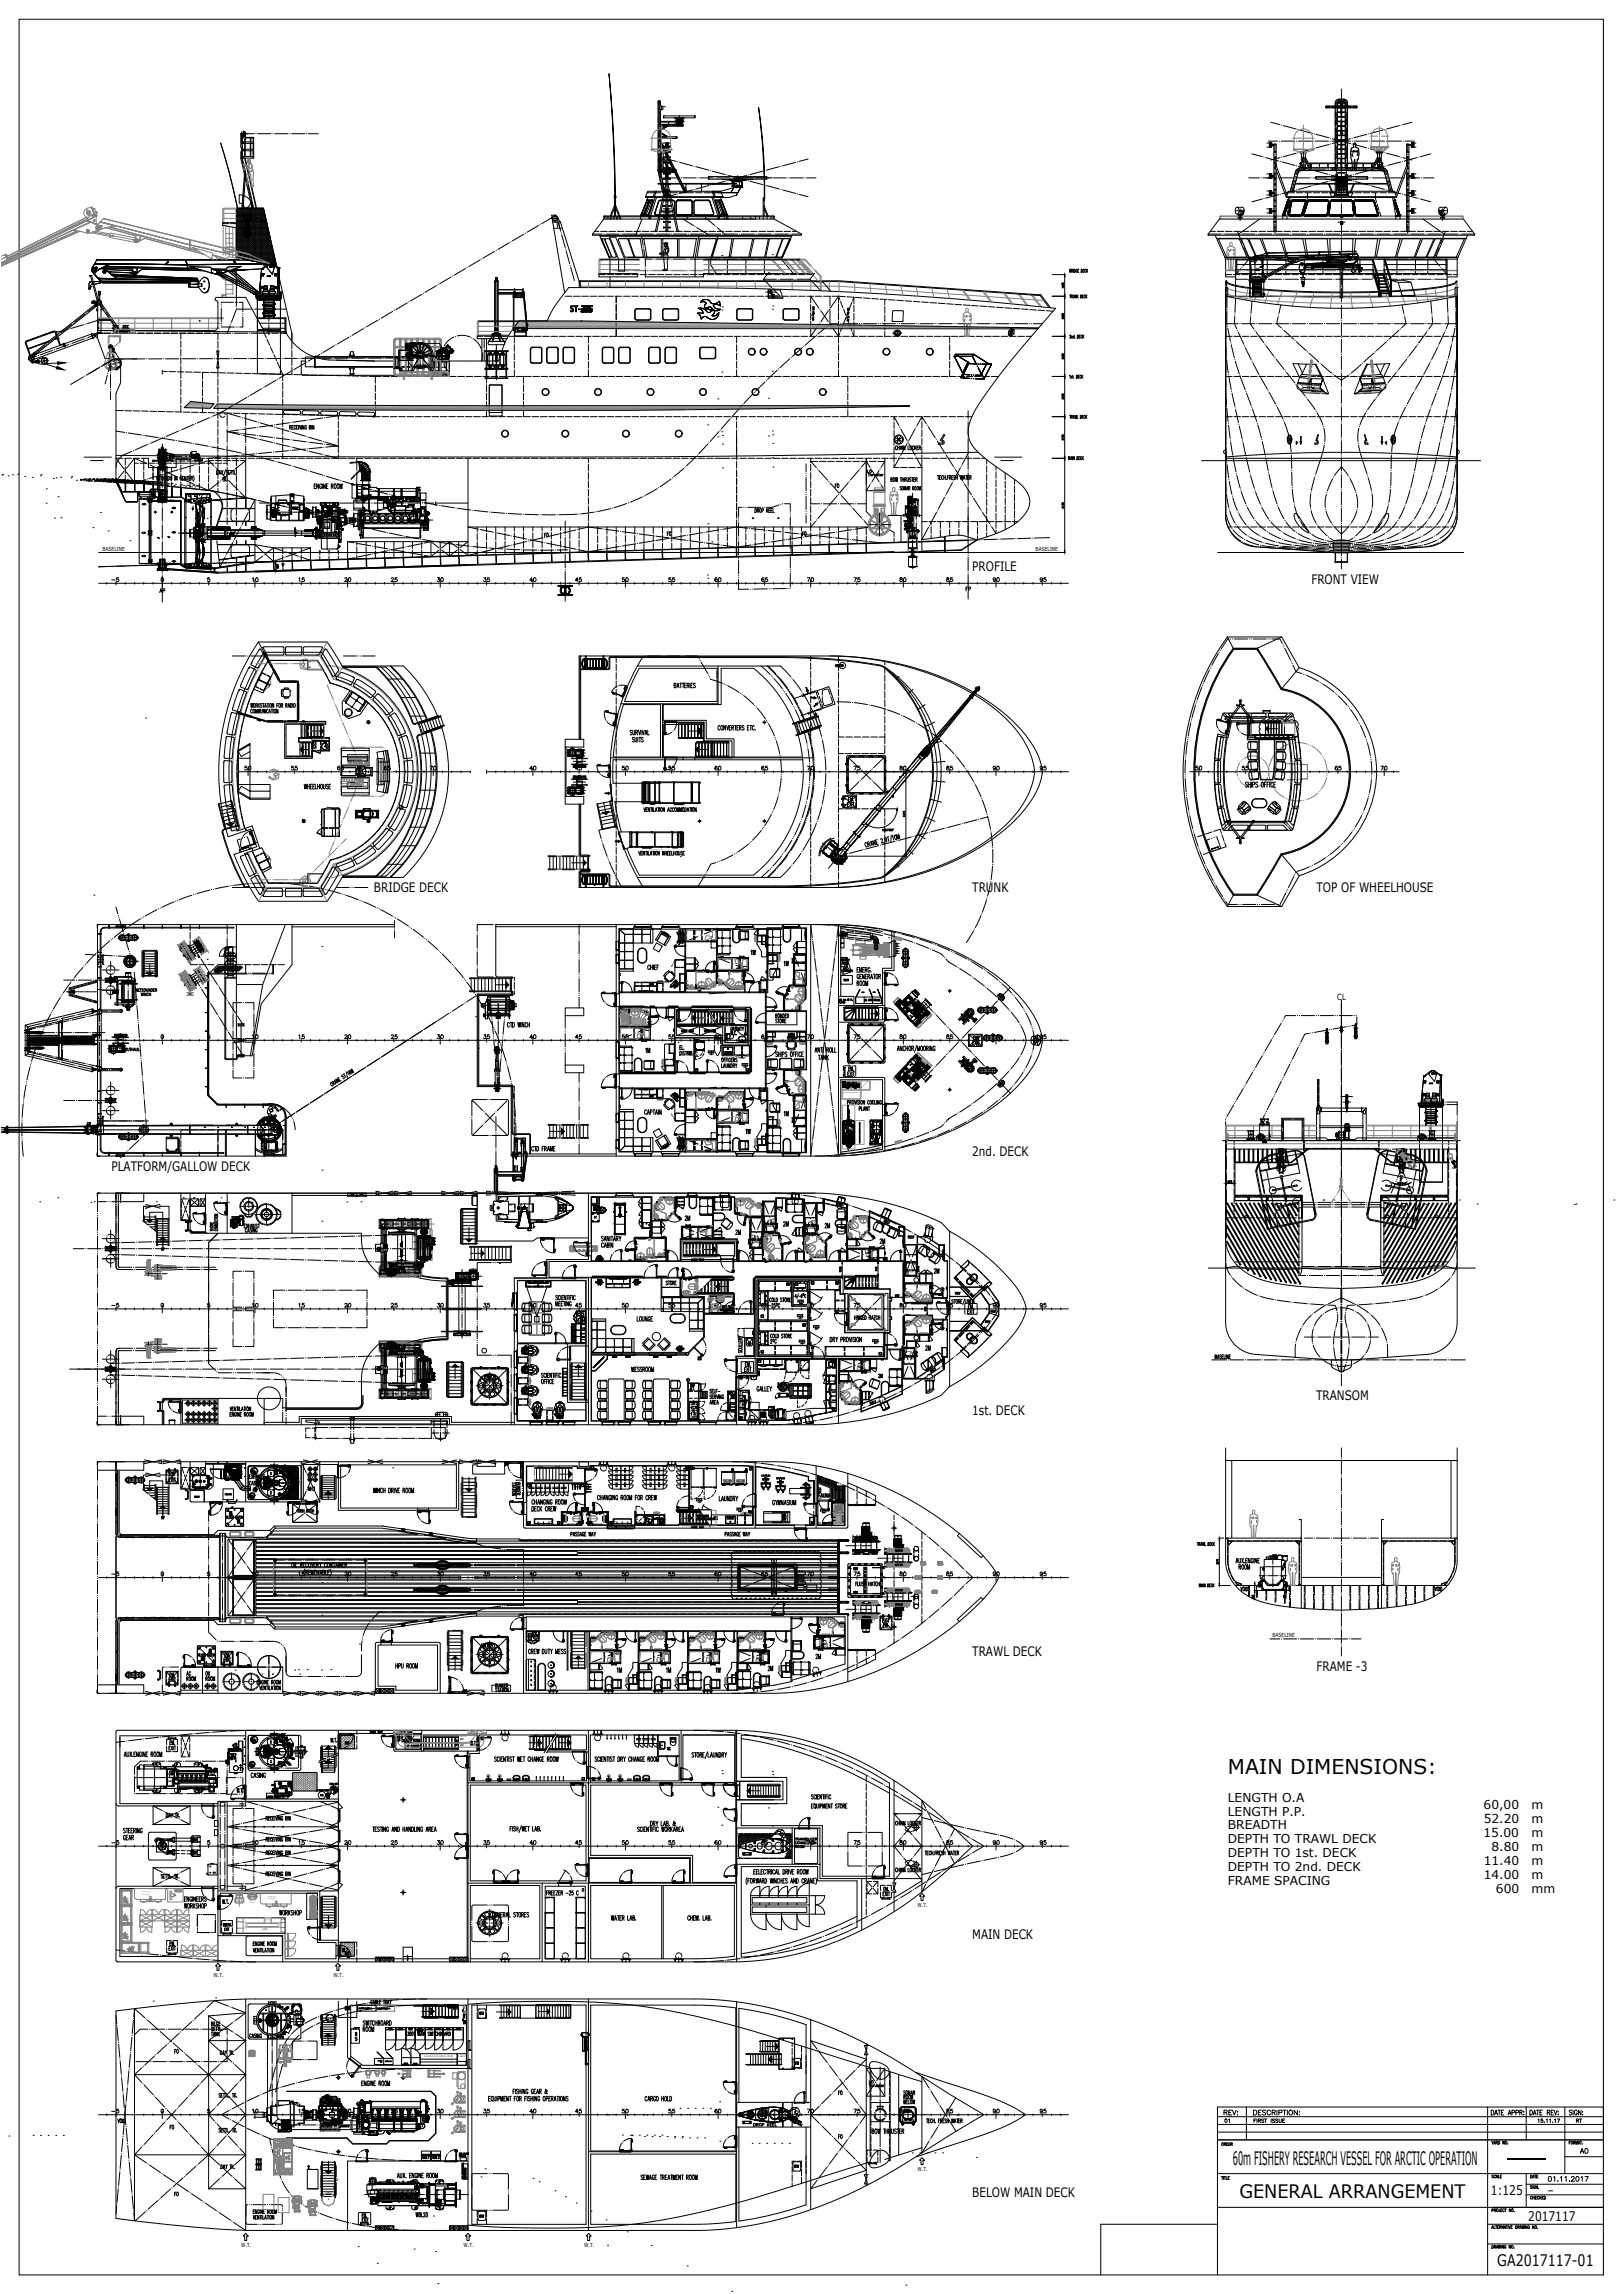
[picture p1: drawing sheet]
<svg xmlns="http://www.w3.org/2000/svg" width="841mm" height="1189mm" viewBox="0 0 841 1189" stroke-linecap="round" stroke-linejoin="round" font-family="sans-serif">
<defs><g id="words">
<text font-size="10.6" x="636" y="919">MAIN DIMENSIONS:</text>
<g font-size="9.6">
<text x="639" y="1122">60m FISHERY RESEARCH VESSEL FOR ARCTIC OPERATION</text>
<text x="776" y="1122">-</text>
<text x="642" y="1139">GENERAL ARRANGEMENT</text>
</g>
<text font-size="8.3" x="776" y="1175">GA2017117-01</text>
<g font-size="6.9">
<text x="773" y="1138">1:125</text>
<text x="792" y="1151">2017117</text>
</g>
<g font-size="6.8">
<text x="504" y="296">PROFILE</text>
<text x="680" y="303">FRONT VIEW</text>
<text x="194" y="462">BRIDGE DECK</text>
<text x="504" y="462">TRUNK</text>
<text x="682" y="462">TOP OF WHEELHOUSE</text>
<text x="504" y="599">2nd. DECK</text>
<text x="58" y="607">PLATFORM/GALLOW DECK</text>
<text x="682" y="726">TRANSOM</text>
<text x="504" y="733">1st. DECK</text>
<text x="504" y="858">TRAWL DECK</text>
<text x="682" y="866">FRAME -3</text>
<text x="504" y="1005">MAIN DECK</text>
<text x="504" y="1138">BELOW MAIN DECK</text>
</g>
<g font-size="6.3">
<text x="636" y="934">LENGTH O.A</text>
<text x="636" y="941">LENGTH P.P.</text>
<text x="769" y="938">60,00</text>
<text x="794" y="938">m</text>
<text x="769" y="945">52.20</text>
<text x="794" y="945">m</text>
<text x="636" y="948">BREADTH</text>
<text x="769" y="952">15.00</text>
<text x="794" y="952">m</text>
<text x="636" y="955">DEPTH TO TRAWL DECK</text>
<text x="773" y="959">8.80</text>
<text x="794" y="959">m</text>
<text x="636" y="963">DEPTH TO 1st. DECK</text>
<text x="636" y="970">DEPTH TO 2nd. DECK</text>
<text x="769" y="967">11.40</text>
<text x="794" y="967">m</text>
<text x="636" y="977">FRAME SPACING</text>
<text x="769" y="974">14.00</text>
<text x="794" y="974">m</text>
<text x="775" y="981">600</text>
<text x="794" y="981">mm</text>
</g>
<text font-size="4.4" x="693" y="518">CL</text>
<g font-size="2.9">
<text x="53" y="286">BASELINE</text>
<text x="537" y="286">BASELINE</text>
<text x="659" y="849">BASELINE</text>
<text x="475" y="988">W.T.</text>
<text x="111" y="1024">W.T.</text>
<text x="173" y="1024">W.T.</text>
<text x="475" y="1125">W.T.</text>
<text x="125" y="1164">W.T.</text>
<text x="240" y="1164">W.T.</text>
<text x="303" y="1164">W.T.</text>
</g>
<text font-size="1.5" x="136" y="1000">Lathe</text>
<g font-size="1.2" fill="#808080">
<text x="78" y="981" transform="rotate(-180 78 981)">Workbench</text>
<text x="78" y="980" transform="rotate(-180 78 980)">Tool Board</text>
<text x="126" y="984" transform="rotate(-180 126 984)">Machine</text>
<text x="143" y="984" transform="rotate(-180 143 984)">Workbench</text>
<text x="143" y="983" transform="rotate(-180 143 983)">Tool Board</text>
<text x="126" y="985" transform="rotate(-180 126 985)">Drilling</text>
<text x="129" y="985">Grinding</text>
<text x="129" y="986">Machine</text>
</g>
<g font-size="1.2">
<text x="220" y="1066">ENGINE CONTROL DESK</text>
<text x="237" y="1066">TABLE</text>
</g>
<text font-size="1" x="327" y="531" transform="rotate(-90 327 531)">US-1019-RE</text>
<text font-size=".7" x="433" y="785" transform="rotate(90 433 785)">UC-1507-LK</text>
<text font-size=".6" x="437" y="567">Required maintenance space</text>
<g font-size=".5">
<text x="349" y="418">SERVICE / MAINTENANCE SIDE</text>
<text x="336" y="440">SERVICE / MAINTENANCE SIDE</text>
</g>
<text font-size=".4" x="446" y="564" transform="rotate(-45 446 564)">Required maintenance space</text>
</g></defs>
<!-- layer: 200-CO1 -->
<g fill="none" stroke="#000" stroke-width=".52">
<path d="M342 57h.1M342 56h.1M342 56v1M342 56h-1l1 1M687 55v1M693 58h4M693 53h4M695 55h1h-1M695 55h1M695 54h.1M695 55h.1M695 54v1"/>
<path d="M696 55h.1M703 55v1M114 74l5 15 4 19M125 69h4M125 79v3l6 26M125 69v7M125 71h.1M125 74h.1M125 77h.1M126 78h1M126 77h1M126 74h1"/>
<path d="M126 70h1v1h-1M126 69v13M126 70h1M126 71h.1M126 70h.1M126 68v2M126 69v1M126 74h.1M126 77v1M127 68v2M127 71h.1M127 71l-1 1"/>
<path d="M127 69h-1v-1l1 1M127 69h.1M127 78h3M127 77h3M127 74h3M127 69v1M127 70h-1M130 71v10h-3v-9l4-1M130 78h1M130 77h1M130 74h1M130 71v10h1v-2"/>
<path d="M131 71v9M131 71h-3l-1 1v9h-1M131 71v11M344 78v1zM344 76h.1M344 79h1M344 76h1M345 75h1zM345 76h1zM345 75h.1M345 76h.1M345 75v45"/>
<path d="M345 75v-1l1 1M345 76h1M345 74h.1M345 74h1M345 74h1h-1M345 75h1v1h-1zM346 74h.1M346 74h-1h1M346 75h.1M346 76h-1M346 76h.1M346 75h-1h1"/>
<path d="M346 75v45M346 79h1M346 76h1M346 76h-1h1M346 76v1M347 78v1zM347 76h.1M350 71v1M354 65h.1M658 75h1zM658 75h.1M658 76h1z"/>
<path d="M658 76h.1M658 76h1M658 74h1zM658 74h.1M658 74h1M659 74h.1M659 76h.1M659 74h-1h1M659 74h-1v1M659 76h-1M659 75h.1M661 79h.1"/>
<path d="M661 78v1zM693 70h4M693 77h4M693 75h4M693 80h4M693 72h4M693 73h4M693 65h4M693 68h4M693 60h4M693 61h4M693 63h4"/>
<path d="M695 69h.1M700 79v2M700 79h.1M700 77h.1M700 77v2M700 78l1 1M701 80v1zM701 79h.1M701 78v1zM702 79v-1v1M703 76h-1l2 1M703 75a1 1 0 0 0-2 0 .9 .9 0 0 0 1 1l-2 1"/>
<path d="M703 75l-1 1M703 79v-1v1l1-1v1M703 80v1v-1M704 77h.1M704 77v3M704 80h.1M729 79h.1M729 78l1 1zM731 75h1h-1M731 75h.1M731 75h1zM731 76h1h-1"/>
<path d="M731 76h.1M731 76h1zM732 74h.1M732 75v-1v1M732 75h.1M732 76h.1M126 82h1l6 26M126 82l5 26M126 81v1M131 81v1M131 82h-4l6 26M344 81v1z"/>
<path d="M344 84v1zM344 87h.1M344 90h.1M344 92v1zM344 95v1zM344 81h1M344 82h1M344 84h1M344 87h1M344 90h1M344 93h1M344 96h1"/>
<path d="M345 96l-5 24M345 98v1M345 99l-1 2h1M345 99h.1M345 98h.1M345 91h1zM345 92h1zM345 100h1zM345 91h.1M345 92h.1M345 100h.1M345 95v1"/>
<path d="M345 91h1M345 92h1M345 99h1zM345 99h1M345 90h.1M345 90h1M345 90h1h-1M345 91h1v1h-1zM345 100h1h-1zM346 90h.1M346 90h-1h1M346 91h.1"/>
<path d="M346 92h-1M346 92h.1M346 99h.1M346 99h-1M346 92h-1h1M346 99h-1h1M346 95v1M346 81h1M346 82h1M346 84h1M346 87h1M346 90h1"/>
<path d="M346 93h1M346 96h1M346 98v1M346 99l1 2M346 99v1M346 96l6 24M347 81v1zM347 84v1zM347 87h.1M347 90h.1M347 92v1zM347 95v1z"/>
<path d="M355 97l1 2M356 95v4M364 95v4M381 95h-40h40M658 91h.1M658 92h1zM658 92h.1M658 99h1zM658 100h.1M658 99v1M658 91h1zM658 100h1z"/>
<path d="M658 92h1M658 99h1M658 90h1zM658 90h.1M658 90h1M658 99h.1M659 90h.1M659 92h.1M659 99h.1M659 90h-1h1M659 90l-1 1M659 92h-1h1"/>
<path d="M659 99h-1M659 91h.1M659 99v1M661 98h.1M661 96h.1M661 93h.1M661 90h.1M661 87h.1M661 84h.1M661 82h.1M661 98v1zM661 95v1z"/>
<path d="M661 92v1zM661 84v1zM661 81v1zM661 86h.1M661 86v1M661 87l6 15M661 86v-11h-1v45M661 88v32M661 86l6 15M671 95h48M682 91v2zM682 93h26"/>
<path d="M682 92h26M687 93h4M688 95l2 5M688 95h.1M689 95h.1M689 95l2 5M691 93h8M691 93h.1M693 93h.1M693 82h4M693 84h4M693 92h4"/>
<path d="M693 97h4M693 94h4M693 95h4M693 89h4M693 90h4M693 85h4M693 94h.1M693 97h.1M693 97h1M693 96h1M693 94v2M693 96h.1"/>
<path d="M693 94h1M694 93h.1M694 97h.1M694 96h.1M694 95h.1M694 94h.1M694 94h-1M694 94v3M694 94h2M694 96h2M694 94h1h-1M694 96h3"/>
<path d="M694 94v1M694 94h2h-2M694 94h2zM694 93v1M695 94h.1M695 94v1M695 94h-1M695 94l-1 1M695 95h.1M695 94h-1h1M695 93v1M695 93h.1"/>
<path d="M695 95h1M696 94h.1M696 96h.1M696 93h.1M696 93v1M696 94h1M696 95h.1M696 94v3M696 97h1M696 94h-1h1M696 97h.1M696 94h-1"/>
<path d="M696 94h-2M697 96h-1M697 97h.1M697 93h.1M697 94h.1M697 96h.1M697 94v2M697 93v1M699 93h.1M700 81l1 5M701 81h.1M701 86v2"/>
<path d="M701 86h.1M701 95l-1 5M701 95h.1M702 88h.1M702 95h.1M702 87v1M702 84v3M702 95l-2 5M702 83v1M702 84v4M702 84h.1M703 93h-4"/>
<path d="M703 83v5M703 82v1M703 83h.1M704 83h-1M704 83h.1M704 80v1M704 81v2M708 91l1 2zM729 86h.1M729 86l-6 15M729 86v-11h1v45M729 88v32"/>
<path d="M729 98h.1M729 96h.1M729 93h.1M729 90h.1M729 87h.1M729 84h.1M729 82h.1M729 98l1 1zM729 95l1 1zM729 92l1 1zM729 90h1zM729 87h1z"/>
<path d="M729 84l1 1zM729 81l1 1zM729 86l-5 16M731 91h1zM731 92h1h-1M731 92h.1M731 92h1zM731 99h1h-1M731 99h.1M731 100h1zM731 91h.1M731 99v1"/>
<path d="M732 90h.1M732 92h.1M732 99h.1M732 91h.1M732 100h.1M732 99v1M122 108h15l6 30-21-4zM125 108l2-18v1l-1 17M130 105l1 3h-4l2-1zM130 104h.1M313 112v2M313 112h88"/>
<path d="M315 112v2M316 112v2M317 112v2M317 112l-1 2M318 112v2M318 103v-2h1v2M318 112v-11h1v11M318 106l-2 6M318 108l-1 4M319 101l-2-38-1-25 2 32 1 31M319 108l2 4M319 106l2 6"/>
<path d="M319 112v2M320 112v2v-2M321 112v2M321 112l1 2M335 102h36M339 120h1zM343 110l-3 10M343 110h2M343 109h2M343 109v1M343 107h.1M343 107v2"/>
<path d="M343 107h2M343 106h2M343 106v1M344 104l-1 2M344 104h1M344 118h.1M344 115h.1M344 112v1zM344 104h.1M344 118h1M344 115h1M344 112h1"/>
<path d="M344 101h.1M344 101v3M344 101h1M344 112v2M345 101h-1M345 120h1zM345 109h1zM345 110h1zM345 101h.1M345 109h.1M345 110h.1M345 101h1"/>
<path d="M345 109h1M345 110h1M345 108h1M345 108h.1M345 101h1h-1M345 110h1h-1M345 109h1v1h-1zM346 101h.1M346 101h-1h1M346 108h-1M346 108h-1h1M346 108h.1"/>
<path d="M346 109h.1M346 110h-1h1M346 110h.1M346 107h2M346 104h1M346 101h1M346 118h1M346 115h1M346 112h1M346 100v1M347 101h.1M347 101v3"/>
<path d="M347 118h.1M347 115h.1M347 112v1zM347 104h.1M347 104l1 2h-2M348 106v1M348 107v2h-2M349 109v1M349 110h-3M349 110l2 10M351 120h1zM356 112v2"/>
<path d="M366 112v2M370 102h1M371 102h4h-3M375 112v2M385 112v2M389 112v2M391 112l1 2M393 112l1 2M395 112l1 2M395 103v9M396 112v-4l2 4M396 104v-1h-1h1v4l2 5"/>
<path d="M396 107v1M396 103l-1-24-2-23 3 27v20M397 112v2M399 112v2M401 112v2M658 109h.1M658 110h1zM658 110h.1M658 101h1zM658 100v1M658 109h1zM658 109h1"/>
<path d="M658 110h1M658 101h1M658 108h1M658 108h.1M658 101h.1M659 109h.1M659 110h.1M659 101h.1M659 108h-1M659 108h-1h1M659 108h.1M659 110h-1h1"/>
<path d="M659 101h-1h1M659 100v1M660 120h1zM661 118h.1M661 115h.1M661 112h.1M661 110h.1M661 107h.1M661 104h.1M661 101h.1M661 112v1zM661 109v1z"/>
<path d="M661 106v1zM665 112h.1M667 102h57M690 102l2-1h6l2 1M729 120h1zM729 118h.1M729 115h.1M729 112h.1M729 110h.1M729 107h.1M729 104h.1M729 101h.1"/>
<path d="M729 118h1zM729 115h1zM729 112l1 1zM729 109l1 1zM729 106l1 1zM729 104h1zM729 101h1zM731 109h1zM731 110h1h-1M731 110h.1M731 110h1zM731 101h1h-1"/>
<path d="M731 101h.1M731 100v1M731 109h.1M732 108h.1M732 110h.1M732 101h.1M732 109h.1M732 100v1M47 140h1M47 140h.1M48 139h.1M48 140h.1"/>
<path d="M48 139v1M48 138v1M48 138h.1M48 140h1M48 139l1 1M49 140h.1M49 140h-1M49 137h8M49 137h.1M49 137h8l-8 4M49 137l-2 3M49 139h-1"/>
<path d="M50 139h.1M50 138v1M50 139h-1M50 138l-2 2v1h1M50 138h.1M50 139l-1 1M50 135h46l1 2h-48zM50 139l-1 2M50 135h.1M50 135h46M52 139l-3 2M53 139h15"/>
<path d="M53 139h-1a7 7 0 0 1 6 4l3 1h-10M54 138l43 1M57 137h.1M58 137h39M71 139h-3l1 1-1-1M75 139l-4 3M75 139h-4M86 136h.1M86 136h1M87 136l-1 1M87 136h.1M87 135v1"/>
<path d="M87 136h-1M87 135h.1M96 135h.1M96 135l1 2h-48M96 135h32M96 135l1 4M96 135l1 2h42M96 135h32l11 2h-42zM97 137h.1M97 137h-48l-1 1M97 137v2l-43-1 43 1v-2h-48l-1 1M97 139h4"/>
<path d="M97 139h.1M97 139l1 1-24-1 24 1M97 139h5M97 139l1 1h7h-7M104 135h.1M110 139l8 1M110 140h2v2l-2-1M110 140h7M111 135h.1M118 140h-3v2M118 139l7-1-7 3zM119 135h.1"/>
<path d="M120 140h5M121 140h6M121 135h.1M121 136h.1M121 136h1M122 136v1zM122 136h.1M122 137h.1M126 135h.1M127 140l-9 1M127 140h-2M127 135h.1"/>
<path d="M127 135h1M128 135h.1M128 135h1M129 140h-2M130 135h.1M136 139l-2 14M136 139l-9 1M136 139h.1M136 139v1M136 140h.1M137 139h.1M137 139h-1"/>
<path d="M137 137h2M138 138h.1M139 138h-1M139 138l-1 1 3 3M139 138h.1M139 137h.1M139 137h-2v1M139 137l-3 2M139 137l-2 2M139 137h-42v2M139 137h-42M139 137v1"/>
<path d="M139 137h2l1 1M140 137h-1M140 137h1M140 138v1M140 138h.1M140 138h1M140 139h.1M140 136h1M140 136h.1M140 136v1M141 138h-1M141 138l-1 1"/>
<path d="M141 138h.1M141 136h.1M141 136v1M141 137l1 1M141 137h-2M141 137h.1M141 137l2 1M141 138h1M142 138h.1M142 138h-1M142 138h-1h1M142 138l-1 4"/>
<path d="M143 138l1 1M143 138h.1M144 139h1M144 139h.1M144 140h.1M145 139h.1M145 139l-1 13M145 139l-2 14M311 135h20M311 134h20M311 122h99M321 124h89"/>
<path d="M325 134h80M330 121v1M362 122l-2 12v9M365 134h49M365 135h49M367 121v1M367 135v7M368 134v3l3 5M372 122l-4 12M376 121v1M377 135v7M386 135v7"/>
<path d="M396 135v7M630 124h130M635 134h121M640 135v7h1v-7M641 134h51M641 135h70M641 137h70v7M641 140h70l3 9M648 134v11M648 134h.1M648 134l1 11M648 136h1"/>
<path d="M648 136h.1M648 140h1M648 140h.1M649 136h.1M649 135v1M649 140h.1M649 135h.1M649 134h-1M649 134h.1M649 134l1-1 2 1M650 134h.1M650 133h.1"/>
<path d="M650 133l-1 1M650 133l2 1M650 135h.1M650 135v7M650 134h1M650 140h.1M651 140h.1M650 140h1M651 133h.1M651 140h-1M651 134h.1M651 134v1"/>
<path d="M651 133l-1 1M651 133h-1M651 133v1M651 134h-1M651 133l2 1M651 133h-1l-1 1M651 133l32-1v1M651 133h1M651 133l1 1M651 133l5-2h28l-1 1zM652 134h-1M652 134h.1"/>
<path d="M652 133v1M652 133h.1M652 134l-2 2-1-2M652 140h.1M652 132h.1M653 134h6M653 134h.1M653 134h2M653 138h.1M653 134h1M653 134v1M653 135h1"/>
<path d="M654 135h.1M654 134h.1M654 138h.1M654 134h-1M654 138h-1M654 134v1M654 134l-1 1M654 135v10M654 135v2M654 135v5M654 134l1 4M655 138v3"/>
<path d="M655 138h.1M656 131h.1M656 131l-1 1M657 135v7M657 131h-1M657 134h2M657 131h.1M659 134l6 1M659 134l2 1M659 133h8v1l1 1zM660 131h.1M661 135h.1"/>
<path d="M661 135h4M664 134h-5M664 134l-3 1M666 135v7M666 132h1M666 131h1M667 131h.1M667 131v1M667 131l-1 1M667 137l-11 6M667 137l-12 6M667 135l2 1"/>
<path d="M669 136l-2 1M669 136h.1M669 134h.1M669 136l-2 1v1l-11 6M669 136l-2 2M669 136h1zM670 136h.1M670 135v1zM670 135h.1M671 136v-2h-2v2h1M671 136h.1M671 134h.1"/>
<path d="M671 136h-1M672 132h.1M672 134h-4h1v2l-1-1M673 134h-2v2h2M673 134h-6M673 136h.1M673 136h-2M673 133h9l-9 3zM673 131h.1M673 139l1 1M673 139h.1M674 137l-1 2"/>
<path d="M674 137h.1M674 136h1M674 136v1M674 136h.1M675 140h.1M675 137v1zM675 136h.1M675 136h-1M675 136l1 1v1M675 136l-2 1M676 139h.1M676 138v1"/>
<path d="M676 138h.1M676 135v7M676 134h7zM676 139l-1 2M676 138v2h2M677 138h3v1l-3-1M677 138h-1M677 138h3v1M677 138h.1M677 137h.1M677 137h24M677 138l3 1"/>
<path d="M677 137v1M678 140h.1M680 139h.1M680 138v1zM680 138v2h-2M680 138h21h-21M680 138h.1M680 138v1M683 134h.1M683 134h2M683 134h-5M683 133h.1"/>
<path d="M683 133v1M683 133l-4 1M683 132h.1M683 132v1h4M683 132v1M684 131h.1M684 131h-27M684 131l-1 1-32 1M684 131l-1 1M684 134h3v1M684 134l3 1M684 134h.1"/>
<path d="M684 134h3M685 134h-2M685 135v7M686 130h.1M687 135h.1M687 134h.1M687 134v1l1 1M687 132v3M687 133h.1M687 133l-4 1M687 132h-4M687 132h16"/>
<path d="M687 132h.1M687 132v1M687 134v1M687 133v1M688 135h.1M688 135v1M688 135h1h-1zM688 136h1M689 136h8M689 135l-1 1M689 135h.1M689 134h.1"/>
<path d="M689 134v1M689 134h9M689 135v1M689 135h1M690 135h.1M690 135h-1M690 135h7M690 134l10-1zM690 134h-1v1M690 134h-3M690 133h.1M690 133v1"/>
<path d="M690 133l-3 1M694 139h2v1h-2zM694 131h.1M694 131l1 1-1-1M694 140v14h2v-14M696 136l-19 1M697 136l-20 1 20-1-20 1M697 135h.1M697 135h1M698 135h.1M698 130h.1M698 134h52"/>
<path d="M698 134h.1M699 132l-12 1M699 134v1M699 135h1M699 134h.1M699 134h1v1zM699 135h.1M699 134h1M699 133h-12M700 135h.1M700 134h.1M700 134h-1"/>
<path d="M700 134l-1 1M700 134v1M700 138h-20M701 137h-24M701 137h.1M701 138h.1M701 138l3 1M701 139h-21M701 138h3M701 139l-1 1M702 136h.1M702 136l-1 1"/>
<path d="M702 134h1M702 139l-2 2h1l3 1M702 130l-18 1M702 130h.1M702 133h1zM703 133h.1M703 133v1M703 135h.1M703 134h.1M703 138h.1M703 138v1M703 135l-1 1"/>
<path d="M703 139h.1M703 133l-4 1-4 3 7-1M703 134v1M703 135l-2 2 1 1M703 135l-2 2M703 135l1 3M703 131l-16 1M703 131v1M703 131l-1-1-18 1-1 1M703 132h-16M703 134h1M703 132h.1"/>
<path d="M703 132h-6l6 2M703 132l1 2-1 1M703 133h1M703 133l1 1M703 138h1M703 132h1M703 139h1M704 139h-1M704 133h.1M704 132h.1M704 132v1M704 134h-1"/>
<path d="M704 139h.1M704 133v1M704 134h.1M704 138h.1M704 138v4M704 138v1M704 140h.1M704 140v1M704 139v1M704 138h1M704 140v1zM705 138v3l-1-2"/>
<path d="M705 138v1M705 138h.1M705 135v7M705 139h.1M705 139h1M706 139h.1M706 139h-1M711 135l3 10M711 134l1 1M711 134l4 11M717 135v7M717 137h1"/>
<path d="M717 135h.1M717 135l4 10M717 135h1M718 134l3 11M718 135h32M719 137h31M719 140h-2l4 10M719 140h31M724 135v7M733 135v7M740 135v7M750 135v7h-1v-7"/>
<path d="M46 150h.1M46 149h.1M47 146h.1M47 146h5v1h-5M47 146l-1 1M47 146l-1 4h1v-2M47 148v1M48 140v1M48 141h.1M48 141l3 3M48 147h.1M48 141h1"/>
<path d="M49 142l3 3M49 142h.1M49 141h.1M49 143h.1M50 140h.1M50 143h.1M51 144h.1M51 144l1 2M51 144l47 1M51 145h.1M52 147h-1M52 146h.1"/>
<path d="M52 146h46M53 147h45M53 141h1h1M53 141h1M54 141h.1M54 140l1 1h-1M54 140v1M54 140h.1M54 140l-1 1M54 140l1 1M54 140h1M55 141h.1"/>
<path d="M55 141h-1M55 140v1zM55 141l-1 1M56 140h.1M56 141h1M57 141h.1M57 141h11M57 142l12 1M58 143l44 2-43-2 43 2M58 143l44 1zM59 143l39 2M68 141v1"/>
<path d="M68 141h.1M68 142h.1M68 141l1 2M69 140v1h-1M69 140h.1M69 140v2h1h1M69 140h-13M69 142h1M69 142h.1M69 141h.1M69 141v1M69 141h1l1 1"/>
<path d="M70 142h.1M69 141h1M70 141l-1 1h1M70 141v1v-1M70 141h-1M70 141v1M70 141h.1M70 142l-1 1M70 142h-1M70 141h-1v1M70 141l1 1M70 141l-1 1"/>
<path d="M71 142h-1M71 142l-1 1M71 142h.1M71 142v-3v3M98 140h.1M98 147h.1M98 148h.1M98 147v2M98 148v1M98 147v1M98 149h.1M98 146h.1"/>
<path d="M98 145h.1M98 145l-47-1 1 2M98 145v2M98 147v2h5M98 146h5h-5v1h4M98 145h5M98 145h4h1M98 145v1h-46l1 1h45M98 146v1v-1h5v1h-5M98 146v1M98 145h4M100 147h-1"/>
<path d="M102 144h.1M102 144l1 3M102 145h.1M103 145v1h-5M103 145h.1M103 147h-2M103 147h.1M103 147v2M103 149h.1M103 148h.1M103 147h1M103 149a3 3 0 0 0 4 2h1"/>
<path d="M104 147h.1M104 147v1M104 148h.1M104 148h-1M106 144h.1M106 144h1l1 1M106 146h.1M106 150h.1M106 149v1zM107 144h.1M107 151l-1 1M107 151h.1"/>
<path d="M107 145h1M108 151h-1M108 145a2 2 0 0 0-4 0l-1 2M108 145h.1M108 145v3M108 150v1M108 150l-1 1-1 1M108 148v2M108 148h.1M108 148h1M109 148h.1M109 148l-1 2"/>
<path d="M109 141l-11-3 11 1 1 2M110 141l2 1M110 141h.1M112 140h.1M112 142h.1M112 140v2M112 140h3M113 142h.1M113 141v1M113 141h1v1h-1zM113 141h1l-1 1M113 141h1"/>
<path d="M113 142h1M113 141h.1M114 142h.1M114 142h-1M114 141v1h-1M114 141v1M114 141h-1v1M114 142l1 1-1-1M114 142l1 1M115 143v1M115 140h.1M115 140v2h-1h-2"/>
<path d="M115 142h.1M115 142v1M115 142l-1 1M115 142l17 10v1M115 144h.1M115 142l19 9M116 144h.1M116 141h.1M116 144h-1M116 144l15 8-2-1M117 140h1M118 141l-3 1"/>
<path d="M118 141l8 6M120 140l10 9M121 140l12 11M125 140l-7 1M125 140h.1M131 152h.1M131 152h1M132 152h.1M132 152h-1M132 152v1M132 153h.1M133 153h.1"/>
<path d="M133 153v1zM133 153h5M133 154h5M133 155h4h-1M133 154h.1M133 154v1M133 155h6M133 152h.1M133 151h1M133 151h.1M133 152h1M133 155h.1"/>
<path d="M133 153h12M133 151l-1 1M133 155h4M134 151h.1M134 152h.1M134 152h-1M134 155l-1 16h1M134 155h4M134 153h.1M134 153h1M134 151h-1l-1 1 1 1h1M135 148h.1"/>
<path d="M135 148l1 5M135 152v1M135 152v-4l-1 5M135 153h1M136 150h.1M136 142h.1M136 149h1M136 150h1M136 142v1M136 149v1M136 142h1M136 149h.1"/>
<path d="M136 143h.1M136 153h.1M136 155h2M136 151h3M136 158h1M136 158h.1M136 152v1M136 153h3M136 143h1M137 142h.1M137 149h.1M137 149l-1 1"/>
<path d="M137 151h2M137 150a1.7 1.7 0 0 1 2 1v1h-3zM137 142v1h-1M137 149v1M137 157h5M137 157v6M137 156v1h5M137 150h.1M137 155h8M137 155h1M137 155h8v16h-11M137 148h2v1h-2z"/>
<path d="M137 156v1M137 150h2M137 150h1M137 159h.1M137 158h-1h1M137 160h.1M137 158h.1M137 159v1M137 158v1M137 158h4M137 159h4M137 159h4z"/>
<path d="M137 160h4zM138 153h1M138 155h1M138 154h1M138 155h-5M138 149l1 1M139 143h1zM139 143h1M139 143h.1M139 150h.1M139 153h7v1h-7M139 153h.1"/>
<path d="M139 153h-2M139 152v1M139 154h7M139 155h6zM139 155h7M139 155h6M139 155h-6M139 153h1M139 151v1M139 152h3M139 151h4M140 152v1"/>
<path d="M140 153h.1M140 153h2M140 151v-1h2v1M140 151h2M140 151h-1M140 143h.1M140 149h.1M140 149v-1h2v1M140 150h2M140 149h2M140 149v1M140 150h.1"/>
<path d="M141 142h.1M141 159h.1M141 160h.1M141 159h1M141 158l1 1M141 159l1 1M141 160h1M141 158h.1M142 159h.1M142 160h.1M142 158v1zM142 149v1"/>
<path d="M142 150h.1M142 157h.1M142 157v-1v8M142 156h.1M142 158h.1M142 151h1M142 157v1M142 153h.1M142 149h1M142 150h1M142 142h.1M142 149h.1"/>
<path d="M142 152v1M143 142h.1M143 149h.1M143 143h.1M143 142h-1M143 149v1M143 151l-1 1M143 153h.1M143 153h-3M143 142v1h-1v-1M144 152l-1 1M144 152h.1"/>
<path d="M145 153v-14v14M145 151h1M145 152v1M145 152h.1M145 153h.1M145 155h.1M145 155h-12M146 151v1M146 151v2M146 153h.1M146 152v1M146 152h.1"/>
<path d="M146 153h-1M146 154v1h-7M146 154h.1M300 146v3M301 146h134l104 7M301 146h.1M301 146h134l104 7 5 6M301 146v3M539 153l5 6M635 146l1 1 3 1 11 2 21 1 21 1 27-1 18-1 14-2 3-1 1-1M635 146v8h1v-8M636 146a11 11 0 0 0 8 3 451 451 0 0 0 105-1 7 7 0 0 0 6-2"/>
<path d="M647 145v1M647 145h8M647 145h2M647 146h1M647 142h1M647 142h.1M647 146h8h-7M648 144h.1M648 154h.1M648 151h.1M648 149h.1M648 142h.1"/>
<path d="M648 143v1M648 142v3M648 146v8M648 147h.1M648 152h.1M648 143h.1M648 142h-1M648 145h1M648 145h.1M648 146h.1M648 154h7M648 146h7"/>
<path d="M648 146h3M648 145v-11l1 11M648 146h1M649 145h.1M649 145h-2M649 145h3M649 144h.1M649 146h2M649 146h.1M649 151h.1M649 153h.1M649 147h5v6h-5z"/>
<path d="M649 149h.1M649 147h.1M649 150h.1M649 147h4M649 147v6M649 145h5M649 145h6M649 152h.1M649 148h.1M649 148h4M649 149v1M649 149h4v1"/>
<path d="M649 150v1M649 150h4v1M649 151v1M649 151h4M650 144h.1M650 144h1M650 145h.1M650 147h.1M650 153h.1M650 145h1M651 147h1zM651 146h.1"/>
<path d="M651 146h-1h2M651 146h1M651 146h2zM651 144h.1M651 144h-1M651 145h4M651 145h1M652 144h.1M652 145h2M652 144h1M652 146h1M652 146h2"/>
<path d="M652 146h.1M652 144h1h-1M652 147h.1M652 153h.1M653 146h2M653 146h1M653 144h.1M653 145h.1M653 152h.1M653 151h.1M653 150h.1M653 152h-4h4"/>
<path d="M653 151h-4h4M653 150h-4h4M653 148h.1M653 149h-4h4M653 149h.1M653 149l-4-1v1M653 151v1M653 147h1M653 153h1M654 147h.1M654 149h.1M654 151h.1"/>
<path d="M654 153h.1M654 150h.1M654 153h-1M654 145h.1M654 144h.1M654 141v4M654 141v4zM654 145h1M654 146h1M654 142h1M654 143l2 1-1 1M655 141h.1"/>
<path d="M655 142h.1M655 141v1M655 153h.1M655 142h-1M655 152h.1M655 152v1M655 146v6M655 146h.1M655 153v1M655 154h.1M655 146h-1M655 146h-7"/>
<path d="M655 145h.1M655 144h.1M655 143v1M655 145v1M655 143h.1M655 143h1M656 144h.1M656 144h-1M656 143v1M673 140l2 1M674 140v1M674 141h.1"/>
<path d="M674 144h2zM674 141h1M674 146h2zM675 147h1M675 147h.1M675 144v2M675 144h1M675 141h.1M675 148h.1M675 146h.1M675 148h1l-1 1v-1M675 141v3"/>
<path d="M676 147h.1M676 144v2M701 141v1h2M705 140h.1M705 141h-1M705 141h.1M712 142h1M712 142l2 7M713 143h1M713 144h1M714 146h.1M714 142h3l-3 1"/>
<path d="M714 147h.1M714 144h4h-4M714 150l-2-8 2 9M715 146h3h-3M715 149h4h-4M715 147h4h-4M715 151v2M715 150l1 3M715 153v1h1v-1M715 150h4l-4 1M715 152h5h-4M716 153l-1 1"/>
<path d="M717 142l3 11M717 143v1M717 142h.1M717 144l1 2M717 142l4 12h-1v-2M718 146v1M718 147l1 2M719 149v1M719 151v1M720 153v1M720 153h1M51 165v6"/>
<path d="M133 171v23h12v-23h-10M133 165h15M133 171h.1M133 171h1M135 167h13M136 170h12M136 163h1zM136 162h.1M136 162v1M137 163v1h5M137 162v1M137 164h.1"/>
<path d="M137 164v1v-1M137 163h.1M137 162h-1h1M137 162h.1M137 161h.1M137 161v1M137 160v1M137 163h4M137 162h4M137 161h4M137 160h4M141 163h1"/>
<path d="M141 162h.1M141 161h.1M141 161l1 1M141 162h1M141 160l1 1M141 161h1M141 163h.1M142 162h.1M142 161h.1M142 163h.1M142 164v1v-1M148 165v8v-8"/>
<path d="M248 167h20M248 166h20M253 177h.1M253 177h8M255 173h4M255 174l-2 3M255 174h4M256 174l-1 3M257 179v9M258 174l1 3M259 174v3M259 174l2 3"/>
<path d="M259 173l-2-1-2 1v1h4v-1h-4v1M259 173v1M261 177v2h-8v-2M261 177h.1M329 165v-4l1-1h7v5M329 165l1 1M330 166h6M337 165l-1 1M344 165v-4v-1h7v5M344 165v1M344 166h7M351 165v1"/>
<path d="M382 165v-4l1-1h7v5M382 165l1 1M383 166h6M390 165l-1 1M406 165v-4l1-1h7v5M406 165l1 1M407 166h6M414 165l-1 1M463 167v-6h5v5l-5 1M57 182h.1M58 181h.1M59 181h.1"/>
<path d="M59 181h-1M251 182h12M251 182h1v9M251 191h6h-6M251 191h1M252 196h-1h12M252 191h-1M252 191v5M252 196h.1M252 191h.1M252 182h.1M252 196h5"/>
<path d="M252 191h5M252 191v-9h10v9M253 184v5M253 189v1M253 189h6M253 184h6M253 184h2M253 190h2M253 190h1M253 183v-1l1 1M254 183v7M254 184l-1-1v1"/>
<path d="M255 183l-1-1v1h1v1v6M255 190h-1h1M256 184h1v1l1-1M256 190h1M256 190h.1M256 183h1v1l1-1v-1v1M256 182h2M256 183v-1l-1 2 1 6M257 187h.1M257 182v2h1v-2M257 186v1h1h-1zM257 190h-1"/>
<path d="M257 190v-1l1 1M257 185h.1M257 186h.1M257 196h.1M257 191h.1M257 182h.1M257 182v9M257 191v5M257 189h.1M257 190v7M257 184h.1M257 183h.1"/>
<path d="M257 196h5M257 191h5M257 185v1M257 186l1 1-1-1M258 190h.1M258 184h1M258 190h1M258 183l1 1M259 189l-1 1M259 184v5M260 190h.1M260 184h-1h2"/>
<path d="M260 184h1M260 190h1M260 183v-1l1 2M260 189h2M260 184h2M260 183v1M261 183v-1l1 2M261 189h-2l1 1M261 189l-1 1M261 184v5M261 183l-1 1M261 190h.1"/>
<path d="M262 184v5M262 189l-1 1M262 191v5M262 196h1M262 191h1M262 182h1M263 191h.1M263 191v5M263 191h-6h6M263 182v9M275 180h5l1 1v6l-1 1h-4h-1zM283 181v6"/>
<path d="M284 187v1M284 180h5v7l-1 1h-4M284 180v1M292 180h5v1l1 6-1 1h-4h-1zM312 181v6M312 187l1 1M313 180h5v7l-1 1h-4M313 180l-1 1M321 180h5v1v6v1h-4h-1zM342 181v6M342 181l-1-1h-4l-1 1 1 7h4l1-1M345 180h5v1v6v1h-4h-1z"/>
<path d="M363 180h7l1 1v4l-1 1h-7v-1zM44 237h14M47 239h6M515 237h15M519 239h6M60 248v1zM60 249l3 6h24h-24zM61 250l2 5zM61 249h-1l1 1M63 255h15M65 250v5zM70 250v5z"/>
<path d="M71 256h9M72 256h.1M72 255v2M72 255h6v2h-6zM73 257v2M74 251l1 4zM75 258v1zM75 258h.1M75 258v1M76 259h18v1M77 257v2M77 260h17"/>
<path d="M77 259h.1M77 258v1M77 259v1M77 260v32h-2M78 259h.1M78 255v37M78 259v1M78 259h1h-7v33M78 256h2M78 259h1M79 258v1M79 259h.1"/>
<path d="M79 255v1M79 257h1M79 257h.1M79 257v1M79 259v1M79 256h1M79 256h.1M79 251v3zM79 258h.1M80 254v4M80 257h4M80 258h.1"/>
<path d="M80 256h.1M80 257h.1M80 257h-2M80 256v1M80 254v1zM80 255v1h-1M80 258h-1M80 254h-1v1M82 259h.1M82 259v1M82 242v12M82 260h1"/>
<path d="M82 259h1M82 242v13M82 259h4M82 260h.1M82 258h.1M82 254l1 1M82 255l1 1M82 257l1 1M82 256l1 1M82 256h1M82 255h1M82 242h.1"/>
<path d="M82 242v12h4M82 254h1M82 254h4M82 254l1 4M82 242h1zM82 242h-1h1M82 242v1M82 243h1M83 242l-1 1M83 259h.1M83 259h-1M83 258h.1"/>
<path d="M83 256h3M83 256v2M83 255h.1M83 255v1M83 257h.1M83 256v1M83 256h.1M83 242h.1M83 243h.1M83 254v4M83 255h2M83 259h1"/>
<path d="M83 260h.1M83 254h.1M83 257h-1l1 1M83 257h2M83 260h1M83 254h2M83 242v1M83 242v1h2M83 241v13M83 242h2M83 260h-1M84 259h.1"/>
<path d="M84 259h-1M84 260h2M84 260h-1M84 259h1M84 260h.1M84 259h2M84 255v2l3 1h-3M84 259h-2h2v1h-2v-1M84 255h.1M84 256h.1M84 257h.1M84 254v4"/>
<path d="M85 259h.1M85 260h.1M85 242v1M85 242v1h-2M85 242h-2h2M85 241v13M85 257l1 1M85 255l1 1M85 257h.1M85 256l1 1M85 254v1M85 243h.1"/>
<path d="M85 255h.1M85 242h1M85 258h.1M85 254v4M85 242h.1M85 254h.1M85 254h-2M86 243h.1M85 259h2M85 256h1M85 255h1M85 259h1"/>
<path d="M85 254h1M85 254l1 1M85 257h1M85 256v1M85 255h-2v3M85 258h-2M85 254l1 4M86 254h.1M86 256l-1 1M86 257v1M86 257h.1M86 256v1"/>
<path d="M86 255h.1M86 256h.1M86 256l-1 2M86 255v1M86 254h-1M86 255v4M86 255h-1M86 258h-6M86 260h.1M86 259h.1M86 242v1M86 242h.1"/>
<path d="M86 242h1h-1M86 258v1M86 242v12M86 258h.1M86 254v4M86 259h-2h2h1M86 259l1 1zM86 242l1 13M87 255v2M87 258h7l2 1M88 259h1zM89 252v6z"/>
<path d="M90 259v1M90 260v-1v1M94 253v5zM94 260v32h-8M109 259l18-1zM470 258h2M470 258h.1M470 258h1M471 258h.1M471 257h1h-1v1M471 258h-1M471 259v16v-16"/>
<path d="M471 259v16M471 258h-1l1 1M471 258v1M471 259v6M472 260h.1M472 259h2M472 259h-1M472 258v-1v1M472 258h.1M472 259h.1M472 258h-1h1M472 257v1"/>
<path d="M472 258v1h-1M472 259l2-1 2 1M474 260h.1M474 259h.1M474 259h2M474 259v1M474 258l2 1M475 259h.1M475 259h-2M475 259v2M475 259h1M476 259h.1"/>
<path d="M476 259h-1M476 259v3M74 261h.1M74 276h1M74 276h.1M75 276v1l-1-1M75 261h-1M75 276h.1M77 277h2M77 275h2M77 276h2M77 275h1"/>
<path d="M77 276v1M77 275h.1M77 275v1M77 276h.1M77 275v2h1v-1M78 276h.1M78 275h.1M78 275v2M78 275v1M78 260v32M78 277h-1h1M78 277h1"/>
<path d="M78 276v1M79 260h-2M80 265h1M80 265v1M88 265h2M89 265v1M89 276h2zM89 263h2zM89 276h2M89 263h1h1M89 276h.1M90 263h.1"/>
<path d="M91 263h.1M468 270h.1M468 270h1M469 274h1M469 274v1M469 275h2M469 273h.1M469 270h.1M469 270h-1M469 272h.1M469 271h1M469 270v3"/>
<path d="M469 271h.1M469 270h1M469 271v2M469 273h1M469 263v3M469 266h1zM469 266h.1M469 266v1M469 263h.1M469 262h.1M469 267h.1M469 274h.1"/>
<path d="M469 263h2M469 271v2v-2M469 262h2M469 267h2M469 262v4M470 263h.1M470 271v2M470 274h.1M470 273h.1M470 270h.1M470 267h.1M470 266v1"/>
<path d="M470 275h6M470 276h.1M470 275h3M470 276h1M470 266h.1M470 268h1M470 268h.1M470 273v-2v2M470 272h.1M470 274h1M470 267v1M470 275h.1"/>
<path d="M470 269h1M470 273h-1h1M470 269v1M470 269l1 1M470 270h1M470 269h.1M470 271h.1M470 271v3M470 273h-1M470 262h.1M470 273h1M470 270v1"/>
<path d="M470 267h1M470 263v3M470 262h1M471 267h.1M471 263v3h-1M471 273h.1M471 263v4M471 274h.1M471 270h.1M471 263v3M471 266h.1M471 263h.1"/>
<path d="M471 262h.1M471 262h-1M471 267h-1M471 269h.1M471 267v1M471 275h.1M471 262v5M471 268h-1M471 268h-1h1M471 275h-2M471 274h-1M471 265h1"/>
<path d="M471 265h.1M471 268h1M471 268v1M471 279v5M471 269h1M471 279h4M471 268h.1M471 279h.1M471 279h1M471 265v4M471 265a2.3 2.3 0 0 1 3 0M471 278h4z"/>
<path d="M471 271v1M471 261h.1M471 273v-4v4l2 2M471 271h1M471 270h1M471 270v2M471 273l1 1M471 266v2M471 262h1M471 267h1M472 279h.1M472 264h.1"/>
<path d="M472 263h.1M472 266h.1M472 279h-1M472 266v8M472 263v1M472 274h.1M472 265h1M472 265h.1M472 261h.1M472 265v3h-1M472 269h.1M472 268h.1"/>
<path d="M472 268l-1 2M472 262h.1M472 267h.1M472 269h-1M472 271h-1M472 278h2M472 278h.1M472 275h.1M472 268v1M472 278v1M472 275v3M472 274h2z"/>
<path d="M472 274h2M472 271v1M472 272h.1M472 270h.1M472 271h.1M472 273h.1M472 266v1M472 260v5M473 275h-3v1M473 275v-1v1M473 275h.1M473 260h.1"/>
<path d="M473 275v3M473 264l2 1M473 265l1 1M473 266l1 1M473 265h.1M473 265h1M473 274l1 1M474 266v1M474 278v1M474 262v1M474 275h.1M474 260v5"/>
<path d="M474 263h.1M474 267h.1M474 274h.1M474 260l-3 1M474 278h.1M474 279h.1M474 274v1M474 275v3M474 279h1M474 267h1M474 262h.1M474 265h.1"/>
<path d="M474 267v-1v8M474 263v1M474 263v2h-3v1h2h-2M474 266h.1M474 265v2M474 265h-1M475 278h.1M475 265h.1M475 261v1M475 262v1M475 263v1M475 279h-4"/>
<path d="M475 279h.1M475 275v3h-4v-3M475 275h.1M475 279v5M475 275l1 1M475 276h1M475 276h1h-1zM475 275v-1v1M475 276h.1M475 275h1M476 276h.1M476 275h.1"/>
<path d="M476 264l-1 3v-1M476 262h.1M476 263h.1M476 264v2a.9 .9 0 0 1-1 1 .9 .9 0 0 1-1 0 .9 .9 0 0 1 0-1M476 275h-1M51 286h500M72 292h10M73 292h5M74 288h.1M75 288v1l-1-1M75 288h-1M75 288h.1"/>
<path d="M77 291h2M77 290h2M77 290h.1M77 290v1M77 291v1M77 291h.1M77 290v2M77 290h1v2v-1M77 291h1M78 290h.1M78 291h.1M78 290h1"/>
<path d="M78 290v1M79 291h.1M81 296l6-1zM82 295h.1M82 292v1M82 292h1h-1zM82 295h1M82 295v-3v3M82 292v3zM83 292h.1M82 292h1M82 295h1z"/>
<path d="M82 292h.1M82 292l1 1M82 292l1 3v-3M83 292v3M83 293v1M83 290v2zM83 295h.1M83 295v-3v3M83 290h2M83 293h.1M83 290h1v5v-1l-1 1zM83 290v3"/>
<path d="M83 295h1M84 294l-1 1M84 294v1M84 295h1zM84 295h.1M84 294h.1M84 292h.1M84 295v1M84 294v1v-1M84 290h1v5v-1l-1 1zM85 295h.1M85 294v1"/>
<path d="M85 295h1zM85 290v3M85 293h.1M85 290v2zM85 295v-3v3M85 295h1M85 292l1 3zM86 292h.1M86 292v3v-3M86 292v3M86 293v1M86 292v1"/>
<path d="M86 295v-3v3M86 292v3zM86 295h.1M86 295l27 2M87 295h.1M88 292h.1M89 291h2zM89 291h2M90 291h.1M91 291h.1M94 293l2 1 15 1M94 292h-8"/>
<path d="M97 294h14M109 295v1h2v-1M111 295v1zM111 296h1M111 294v1v-1M112 295h-1M113 297h.1M114 294h.1M114 294h-3M118 294v2zM122 293l1 3zM127 296h.1"/>
<path d="M127 292v4zM132 296l-19 1M132 291l-21 4M132 292h.1M142 291l-10 1M243 293l-130 4M449 286h.1M463 286l-331 10M471 286h4M471 294h.1M471 289h.1M471 284h4"/>
<path d="M471 289v1M471 290h.1M471 290v1M471 291v1M471 292v1M471 293h.1M471 293v1M471 284h.1M471 284l1 1M471 288v1M471 288h1M471 288h.1"/>
<path d="M471 289h1M471 294h1M471 289h2M472 288h.1M472 289h1M472 294h1M472 288v1M472 288h2M472 284h2M472 285v1M472 286h.1M472 286v2"/>
<path d="M473 294h.1M473 289h.1M473 285h-1M473 288h-2M473 285h1M473 288h2M473 289h1M474 286v2M474 285v1M474 286h.1M474 289h.1M474 294h.1"/>
<path d="M474 288h.1M474 288v1M474 289h1M474 294h1M474 288h1M474 294h-1M475 289h.1M475 288h.1M475 294h.1M475 288v1M475 284h.1M475 284l-1 1"/>
<path d="M475 289v1M475 290h.1M475 290v1M475 291v1M475 292v1M475 293h.1M475 293v1M502 280l-209 6M631 286h127M301 340v43M303 340l1 6h8v-6h1v6h-10zM636 330l3 6"/>
<path d="M639 336h12M639 336a111 111 0 0 0 0 128M651 336l13 21a43 43 0 0 1 35 43 43 43 0 0 1-35 42l-13 21h-12a110 110 0 0 1 0-126h12M651 336l13 21a44 44 0 0 1 36 43 44 44 0 0 1-36 43l-13 21h-12a111 111 0 0 1 0-128M652 336l12 21M664 330l-13 6M195 346a74 74 0 0 1 19 29M195 346a80 80 0 0 1 19 29l13-4-12 4h-1M201 352h8M202 345a74 74 0 0 1 19 28M302 342v2v2v-2zM302 342h12l1 1-1 2v1h-12v-2z"/>
<path d="M302 346h12M303 342v4zM303 342h10M303 346h.1M303 342h-1v2v2h1M303 342l-1 1v3h1M303 342h.1M303 346h1h-1M303 341h1zM304 342h-1M304 346h-1M304 346h.1"/>
<path d="M304 342h.1M304 341h.1M304 342v4zM304 346h1h-1M305 342l1-1zM305 342h.1M305 346h.1M306 342h.1M306 346h.1M306 342v4zM306 346h1h-1M306 341h1h-1"/>
<path d="M307 346h.1M307 342h.1M307 341h.1M307 342v4zM307 346h2M307 342l1-1-1 1M307 346h2h-2M308 342h.1M308 341h.1M308 341l-1 1M308 346h.1M308 347h.1"/>
<path d="M308 341l1 1zM308 346v1M308 341l1 1M309 346h.1M309 342v4zM309 342h.1M309 341h1h-1M309 346h1h-1M310 342h.1M310 341h.1M310 346h.1M310 342v4z"/>
<path d="M310 342l1-1zM311 342h-1M311 346h.1M311 346h1h-1M311 342h1M311 341h.1M312 346h.1M312 342v4zM312 342h.1M312 342l1-1zM312 346h1M313 341h.1"/>
<path d="M313 342h.1M313 346h.1M313 342h1h-1M313 342v4zM313 342l1 1v2l-1 1M313 342l1 1v3h-1M314 342l1 2-1 2 1-2zM317 359h1M317 359h.1M317 359l2 1-1-1M318 359h.1M320 356l-3 2"/>
<path d="M320 355v1M321 355h3M323 360l-1 1M323 360h.1M323 357h.1M324 357h.1M324 357h-1M324 356h.1M324 356l-1 1M324 356v1M325 356l-2 5M325 355v1"/>
<path d="M325 356h.1M418 356l1 2v1l-1-1zM458 345a65 65 0 0 1 0 110M459 346a67 67 0 0 1 0 107M466 351l-1 1M473 357l-2 2M504 359l-2 2M504 360h.1M505 358l1 1M505 358h.1M505 359h.1M505 358v1"/>
<path d="M505 360l-2 2M505 359h1M505 358l-2 3M505 358h1M505 358v1zM506 359h.1M506 358h.1M506 358l-1 1M506 359l-2 3M506 357h.1M506 358v1M506 357l-1 1"/>
<path d="M506 357h1M506 357v1zM507 357h.1M507 357h-1M507 357v-1l-1 1M507 357l-1 2M507 357l-1 1M507 357v-1v1M507 356h.1M507 356v1M507 356l-2 2M507 356h1h-1"/>
<path d="M507 356l-2 3M507 356h-1v2M507 356v2h-1M664 357a44 44 0 0 1 36 43 44 44 0 0 1-36 43M673 346l-9 11M208 362h8M213 371h8M223 379a74 74 0 0 1-21 76M229 377l-12 4M229 377l-13 5a76 76 0 0 1-21 72M313 369l1 4M314 369h.1"/>
<path d="M314 368l1 1M314 369h1M314 373h.1M315 374l3 2M315 369h.1M318 375v1M318 375h.1M318 374h.1M318 376h.1M318 374v1M318 370h.1M318 370h1"/>
<path d="M319 376h.1M319 371h.1M319 370l-6-1 6 1M319 370v1M319 370h1M319 370l-1 6zM319 370h.1M320 370h-1M320 370h.1M320 370v1l-1 5h-1M320 371v-1v1M321 360h.1"/>
<path d="M321 360l1 1M322 361l-5-3 5 3M322 361h.1M322 361h1M323 361h.1M323 361h-1M411 375l12-4-12 4M420 361h2l1 1h-1zM422 369l1 1 1 2-2-1zM423 365l1-1-1 1-1 1zM425 377l-13 4M479 365l-3 3"/>
<path d="M484 374l-4 2M488 379v1M489 379h-1M489 378h.1M490 377h.1M491 376l-1 1M491 376h.1M492 375l-1 1M492 374v1M492 374l1-1-1 1M493 373h.1M494 372l-1 1"/>
<path d="M494 372h.1M495 371l-1 1M495 370h.1M496 369v1M497 369h.1M498 368l-1 1M499 366l-1 1M500 365l-1 1M500 365h.1M501 364l-1 1M501 363v1M502 362l-1 1"/>
<path d="M502 361l-21 26 2-3M502 361h.1M502 362h.1M502 361h1M502 361l1 1M502 361l-21 26M503 361h.1M503 361v1M503 361h-1M503 360v1M503 362h.1M503 361l-22 27"/>
<path d="M503 361l-22 26M503 361l1 1M503 362l-21 26M503 361v1v-1M504 362h.1M504 362h-1M504 361h-1M504 361v1M630 374l1 3M630 373l6 2M631 373h.1M631 373h1"/>
<path d="M631 378h.1M632 378l3 2M632 373h.1M633 373h-1M635 379v1M635 380h.1M635 379h.1M635 374h.1M635 374h1M636 374a.6 .6 0 0 0-1 0 .7 .7 0 0 0 1 1 .7 .7 0 0 0 1-1M636 376h.1M636 374v2"/>
<path d="M636 374h1M637 375l-2 6zM637 374h-1M637 374h.1M637 374v1M637 375l-1 6-1-1M637 375h.1M637 375v-1v1M641 365v1zM641 366h1M641 365h1M642 366l-6 8"/>
<path d="M643 363v2M643 366l-7 8-5-1M643 366h2M643 365h2M645 365v1zM645 366h-2l7 8-7-8M649 374a.6 .6 0 0 1 1 0 .7 .7 0 0 1-1 1 .6 .6 0 0 1 0-1M655 368h3M167 385a1.8 1.8 0 0 1 3 2 1.7 1.7 0 0 1-2 1 1.7 1.7 0 0 1-1-2M217 381h-1a81 81 0 0 1-3 46 74 74 0 0 1-18 27M218 390h8M293 387v26"/>
<path d="M309 397l2 4M310 397h.1M311 396l-1 1M311 396h.1M314 397h.1M315 397h-6h6M315 397h-1M315 397v1M315 398h.1M316 396h.1M316 397v6v-6M316 396v1"/>
<path d="M316 397h.1M316 397v6M361 385v7M361 392h17M361 385h17M362 388h5M362 387l-2 1 2 2M362 385v7M364 385v7M365 385v7M367 385v7M368 385v7"/>
<path d="M369 385v7M370 385v7M372 385v7M373 385v7M375 385v7M376 385v7M377 385v7M439 396h.1M439 399h.1M439 394h.1M439 399v1M439 400h.1"/>
<path d="M440 393h18v17h-18zM441 392h1M441 392h.1M442 392h.1M446 392h.1M446 392h1M447 392h.1M451 392h.1M456 392h.1M458 399l1 1M459 394h.1M458 399h.1"/>
<path d="M459 399h.1M459 400h.1M459 399h-1M470 399h1M470 399h.1M471 399h.1M471 399h-1M471 400l-1 1M471 399v1M472 398l-1 1M472 398h.1M473 397v1"/>
<path d="M474 397h.1M475 396h-1M475 395h.1M476 394l-1 1M476 392h.1M476 392l2 2-23 26-1-1zM476 392l2 2M476 391l-23 28M476 391h.1M476 391v1M477 391h.1M477 391h-1"/>
<path d="M477 393l-1 1M477 390h.1M477 390v1M477 390l-1 1M477 390l-4 6M477 392v1M477 391h1M478 391h.1M477 390l1 1M477 391h1zM477 390h1M478 390h.1"/>
<path d="M478 389h.1M478 390v1zM478 391h-1M478 389v1M478 390h-1M478 390v1M478 394h.1M478 390l2 1M478 390l1 1M478 391h1M478 391l1 1M478 389l2 2"/>
<path d="M478 389l-1 1M478 391l-1 1M478 391v1M478 389h1M478 393h.1M478 390l1 1zM478 392h.1M478 392h1M479 392h.1M478 392h1zM478 393l-22 28M478 393v1"/>
<path d="M478 393h1M479 392v1M479 390h.1M479 393h.1M479 391h.1M479 390h1M479 393h-1M479 391v1zM479 389v1M479 390l-1 1M479 387h.1M479 387l-1 3"/>
<path d="M479 392h1h-1M479 392l-4 5M479 388l-1 1M479 388h.1M479 388v1M479 388h1M479 392h1M480 392h.1M480 388h.1M480 391h.1M480 388l-1 1M480 390v1"/>
<path d="M480 390h.1M480 387h.1M480 391v1M480 389l-1 1zM480 387l-1 2 1-1M480 391h1h-1M480 387v1M480 387h1M480 389l-1 1M480 391l2-3-2 3M480 389v1M480 386l-2 3"/>
<path d="M480 386l2 2-2-1M480 389v1l1-1M481 391h.1M481 388h-1M481 391h-1M481 387l-1 1M481 388h.1M481 390h.1M481 387l1 1M481 389l-1 1M481 389l-1 1 1-1M481 388l-1 1"/>
<path d="M481 390v1M481 390l-1 1M481 388v1M481 387v1M481 389v1M481 388l-1 2M482 389h.1M482 388l-1 1M482 389h-1M482 389v1l-1 1M482 387h.1M482 388v1"/>
<path d="M482 388h.1M483 384h.1M483 386l-1 1M483 386h.1M484 384l-1 1M484 386l-2 2M485 383l-1 1M485 383h.1M486 382l-1 1M486 381v1M487 380l-1 1M487 380h.1"/>
<path d="M488 384l-6 2M490 395h-6M616 400h109M621 398v4M626 400h.1M631 400h.1M636 400h.1M636 381h.1M640 400h.1M645 399v2M650 400h.1M679 400h.1"/>
<path d="M684 400h.1M688 400h.1M693 399v2M698 400h.1M703 400h.1M708 400h.1M712 400h.1M717 398v4M722 400h.1M216 419h8M218 410h8M301 417v26"/>
<path d="M311 401h.1M312 402l3 1M314 411h1v-1l1 1-1 1zM315 401v1M315 401h.1M315 402h1M315 402h.1M316 402h.1M316 403h.1M318 406h24M319 415h23M439 407h.1"/>
<path d="M439 409h.1M439 404h.1M441 411h1M442 411h.1M446 411h.1M446 411h1M447 411h.1M447 411h-1M451 411h.1M452 420h.1M452 420l-5 7M453 419l-20 24"/>
<path d="M453 419h1M454 419h.1M453 419h.1M454 419l1 1-16 21-2-2zM454 419l1 1M455 419l-1 1M455 419h.1M455 417h.1M456 411h.1M456 417l-1 2M457 418h.1M457 416v1"/>
<path d="M458 416h-1M458 415v1M458 409h1M458 404h1M458 409h.1M458 404h.1M459 404h.1M459 409h.1M459 404h-1M459 415h.1M460 410v1M460 414h-1"/>
<path d="M460 411h.1M460 410h.1M460 410h1l-1 1M460 413h.1M461 412l-1 1M461 412h.1M462 411l-1 1M462 413h1M462 413l1-1v1M463 413h.1M463 408h.1M463 409l-1 2"/>
<path d="M463 409h.1M464 409h.1M464 408l-1 1M464 408h.1M465 407v1M466 406h-1M466 403h.1M466 405v1M467 405h.1M467 403h-1M468 404l-1 1M468 404h.1"/>
<path d="M469 405h.1M469 402l-1 1M469 404v1M469 402h.1M470 401l-1 1M472 400h.1M482 414l6 2M484 405h6M125 435v4M126 434h-1M126 440h.1M126 439h.1"/>
<path d="M126 439v1M127 440h-1M127 439h.1M127 439l-1 1M127 430l1 1zM127 439l-3 2M129 439l-3 1M129 431l-3 3M129 432h1M130 431l-1 1M130 432v1M130 431h.1"/>
<path d="M130 431v1M130 432h.1M130 433h.1M130 431l2 6M130 438h.1M131 440v1zM131 436h.1M131 436l1 2M131 437l-6 2 6-1M132 438h-1M132 437h.1M132 437v1"/>
<path d="M132 438h.1M132 437l-2-6 2 6M208 438h8M213 429h8M319 436l1-1 2 1-2 1zM320 431h6M326 431h1v8h-1zM326 439l-3 1M426 437l1 1M427 439h.1M427 439v1M427 438h.1"/>
<path d="M427 439h1M427 438l1 1M428 439h-1M428 439h.1M428 439v1M429 439h.1M429 439l1 1M429 437l4 3M430 437v1M430 440h.1M430 438h.1M430 436l-3 4z"/>
<path d="M430 437l3 2M431 437l2 2h-1l-2-1zM431 436h1l2 2-4 6 4-5-1-2-2-1-5 5zM431 437h.1M431 434l-4 3a10 10 0 0 0-3 7M431 438h.1M431 439h.1M432 436h-1M432 438h.1M432 436h.1M432 434l-1 1a9 9 0 0 0-6 9M432 440h.1"/>
<path d="M433 437h.1M433 439h.1M433 440h.1M433 440h3zM434 438v1M434 439h.1M434 439l-2 2M434 438h.1M434 440h.1M434 439l-1 2M435 440h.1M436 440h-1"/>
<path d="M436 439l-3 4M436 439l-2 3M436 439h1l2 2-3 3M436 439h.1M437 439h.1M437 439h-1M438 440l-1 1M438 437h.1M439 438l-1 1M439 437h.1M439 438h.1M440 437l-1 1"/>
<path d="M440 437h.1M440 438h.1M440 438h1M441 439h.1M441 436l-1 1M441 435v1M442 431h.1M442 431h1M442 431v1l-4 5M442 434v1M443 431h.1M443 434h-1"/>
<path d="M443 431h-1M443 432h.1M443 433v1M444 430h.1M444 433h.1M444 430l-1 1M444 433h1M445 432h-1M445 431h.1M445 433v1M445 434h.1M445 434l-4 5"/>
<path d="M445 433h.1M445 434h1M446 430l-1 1M446 432l-1 1M446 430h.1M447 429l-1 1M447 427h.1M447 426h.1M447 428v1M448 427l-1 1M448 428h1M448 428h.1"/>
<path d="M449 428h.1M449 426l-1 1M449 428v1M449 426h.1M450 425v1M451 424h-1M452 423l-1 1M452 423h.1M453 422l-1 1M453 422h.1M454 420l-1 1M454 420h.1"/>
<path d="M455 422l-6 6M455 420h.1M456 421h.1M455 420l1 1M456 420h.1M456 420v1M456 421l-20 24M476 432l3 3M480 423l4 3M631 439l-3 1 3-1M631 439l-3 1M636 426l7 8"/>
<path d="M636 425v1l6 8M637 426a.7 .7 0 0 0-1-1 .7 .7 0 0 0-1 1 .6 .6 0 0 0 1 0M641 434v1zM641 434h1M643 435v2M643 434h2M645 434v1zM649 426a.6 .6 0 0 1 0-1 .7 .7 0 0 1 1 1 .6 .6 0 0 1-1 0M649 426l-6 8M649 425l1 1-7 8h2M201 448h8M301 452v8"/>
<path d="M302 454v2v2v-2zM302 454v2v2h12l1-2-1-2M302 458h11M302 454h12M303 454v4zM303 458h.1M303 454h10M303 454h-1v2v2h1M303 454l-1 1v3h1M303 454h.1M303 454v4v-4M303 454h1h-1"/>
<path d="M303 454h10v6h-1v-6h-8l-1 6zM303 454h1M303 458h1zM303 458h1M304 454h.1M304 458h.1M304 454v4v-4M304 454v4zM304 454h1h-1M305 458h.1M305 458h1zM305 452h-4"/>
<path d="M305 452h-4v8M305 451h.1M305 450l1 1M305 451v1M305 454h.1M306 458h.1M306 451l-1 1M306 454v4v-4M306 454v4zM306 454h.1M306 454h1h-1M306 458h1h-1"/>
<path d="M307 454h.1M307 458h.1M307 454v4zM307 458h2M307 454h2M307 458l1 1-1-1M307 454h2zM308 458h.1M308 459h.1M308 454h.1M308 453h.1M308 459l1-1z"/>
<path d="M308 453v1M308 458v1M309 454h.1M309 454v4zM309 458h.1M309 458h1h-1M309 454h1h-1M310 458h.1M310 454h.1M310 454v4zM310 454v4v-4M310 458h1z"/>
<path d="M310 458h1M311 454h.1M311 454h1h-1M311 458h.1M312 458h-1M312 454h.1M312 454v4zM312 458h.1M312 454v4v-4M312 458h1zM313 454h-1M313 458h.1"/>
<path d="M313 458h1zM313 454v4v-4M313 454h.1M313 454v4zM313 454l1 1v2l-1 1M313 454l1 1v3h-1M314 454l1 2-1 2 1-2zM426 441h.1M426 441v1M426 441l1 1M426 442h.1M426 441h1"/>
<path d="M426 442h1M427 442h-1M427 442l2 2M427 441l2 3h1M427 442h.1M427 441h.1M427 441v1M427 442l1 1M428 443h1M428 443h.1M428 442v1zM429 444h.1"/>
<path d="M429 444h1M429 443v1M430 444h.1M430 444h-1M430 450h-1M430 449h.1M430 443h-1M430 440l1 1M430 443h.1M431 444h.1M431 443h.1M431 443v2l-1-2"/>
<path d="M431 445v1zM431 445h.1M431 442v1M431 442h.1M431 448l-1 1M431 443v2M431 445l2 3M431 446h.1M431 448h.1M431 445v1M431 443v1M431 445l2 2"/>
<path d="M431 446l1 1zM431 444v1M431 441h.1M431 442h2M431 446h1M432 442h.1M432 442l-1 1M432 442h-1M432 446h.1M432 445h.1M432 446h-1M432 442l1 1"/>
<path d="M432 446l1 1M432 447l-1 1M432 447h.1M432 441l-1 1zM432 441h.1M432 444h.1M432 445v1M432 441l1 1M432 446v1M432 441l1 2M432 440h1M432 445l1 1h1"/>
<path d="M432 445l1 1M432 446h1M432 443l3 3M433 447h.1M433 440l-2 2v-1M433 440l-2 1M433 441h.1M433 445h.1M433 446h.1M433 445h-1M433 441h-1M433 444h.1"/>
<path d="M433 442h.1M433 443h.1M433 445v1M433 444h-1M433 447h-1h1M433 447v1M433 442l1 1M433 443l2 2M433 442l-1 1zM433 445l-1 1M433 443v1M433 443l-1 1"/>
<path d="M433 440l1 1M433 440v1M433 445h1M433 448h1M433 447h1M433 448h.1M433 441h1M434 442l-3 3M434 442h.1M434 441h.1M434 446v1M434 448h.1"/>
<path d="M434 446l-1 1M434 441h-1M434 445v1M434 446h.1M434 447h-1M434 447l-1 1M434 445h-2M434 442l-1 1M434 447h.1M434 446h-1M434 447h1l-1 1M434 440l1 1"/>
<path d="M434 440h1M434 443v1M434 447v1M434 443h.1M434 444l-1 1M434 441l-3 4M434 444h1M434 446h1M435 447h.1M435 446h.1M435 440v1M435 441h.1"/>
<path d="M435 448h.1M435 446l1 1M435 441h-1M435 446v1M435 446h-1M435 445h.1M435 446l-1 1M435 445v1M435 446h1zM435 440h-2M435 443l-1 1M435 445h1"/>
<path d="M436 447h.1M436 448h.1M436 445l-1 1M436 440h.1M436 445h.1M436 445h-1M436 444h.1M436 445v1M436 445v1zM436 442h.1M436 445l-2 2M436 445l1 1"/>
<path d="M436 444l-1 1M436 444v1M436 446h.1M436 445h1h1M436 447l-2 1M436 446l-1 1M436 447v1M436 444l-2 3M436 446v1M436 444l1 1M436 444h1zM437 445h-1"/>
<path d="M437 446l-1 1M437 445h.1M437 441l-1 1M437 444h.1M437 444h1M437 441h.1M437 444l-2 2M437 447h.1M437 446h.1M437 443h.1M437 444l-1 1M437 443v1"/>
<path d="M437 447h-1M437 446l1 1M437 443l-1 1M437 444h-1M437 444v1M437 444v1zM437 444l1 1h-1M437 443h1M437 444l1 1M437 442h.1M437 442v1M438 446l-1 1"/>
<path d="M438 445h.1M438 444h-1M438 444v1M438 441v1M438 445h-2M438 442v1l-1-1M438 441h.1M438 442h.1M438 446l-2 1-2 1M438 443h.1M438 444h.1M438 442v2"/>
<path d="M438 446l1-2-1 2M438 446h.1M438 442l1 2zM438 444l-1 3h-3M439 444h.1M439 441l-4 4M439 441h.1M439 445h.1M439 444l-1 1M439 445l-3 3M465 448l1 1M471 441l2 2"/>
<path d="M664 443l-13 21M664 443l9 11M60 479h.1M64 479h1h-1M329 479h8M343 479h9M382 479h8M406 479h8M639 464l-3 6M639 464h12M651 464l13 6M60 480h.1"/>
<path d="M64 480h1h-1M65 498h.1M65 497h.1M65 499h.1M66 497h.1M66 500h.1M66 496h.1M67 496h.1M68 496h.1M69 500h.1M69 497h.1M69 499h1"/>
<path d="M69 498h1M70 497h-1M118 491a5 5 0 0 0-4 5h4M121 491a5 5 0 0 0-5 5M319 488v4M319 495v4M321 495v4zM321 488v4zM321 488v4M321 495v4M329 481h8M329 480h8z"/>
<path d="M343 481h9M343 480h9zM382 481h8M382 480h8zM406 481h8M406 480h8zM464 489h1M464 490h1M464 492h1M464 493h1M464 494h1M55 508h5"/>
<path d="M58 514h3M58 513h1v2h-1zM58 515h1M58 515h2M58 513v2M59 515h.1M59 513v2M59 514h1M59 514h.1M59 506h9l2 2M59 513v1M59 506v1"/>
<path d="M60 514h.1M60 513h-1v2M60 514v1M60 508h.1M60 513h1v2h-1zM60 515h-2M60 513h-2h2M61 518h.1M61 508v5M61 515v5M61 510h.1M61 508h-1"/>
<path d="M62 508h-2M62 510h.1M62 518h.1M62 518h9M62 510h9M63 509h3M63 508v1M63 510v8M63 518v2M63 519h3M63 508h1M63 508h.1"/>
<path d="M63 518h7M63 519h7zM63 518v1M64 508v1M64 510v8M64 519v1M64 508h.1M64 509h.1M64 509h4M64 509l-2 1M64 509v1M65 506h.1"/>
<path d="M65 504h3M65 509h3M65 504v2M65 509h.1M66 508h1M66 519v1M66 509h.1M66 509h1M66 508v1M66 500v1M67 508v1M67 509h3"/>
<path d="M67 509h.1M67 519v1M67 519h3M67 500v1M68 509h.1M68 504h-3h3M68 504v3M68 506h-3M68 508v-2h-9v2M68 500v1M68 509l3 1M68 509v1"/>
<path d="M69 510v8M69 508h.1M69 509h.1M69 519h.1M69 508v1M69 519v2v-1h-9v1h9M69 508h1M69 507h1v2M70 508h.1M70 518v1M70 508v1M70 518v3h-1"/>
<path d="M70 510v8M70 508h-15M71 518h.1M71 510h.1M111 503l1 1M111 502l2 2M112 502l2 2M113 501l2 3M113 501l2 2M113 501l-2 2M114 501l2 2M116 501l-3 3"/>
<path d="M116 501l2 2M117 503l-3-2-3 3M117 501l-4 3M117 501l2 2 3-2M118 503l-3-2-3 3M118 501l-3 3M118 501l2 2M118 501l-2 2M119 501l2 2M119 501l-2 2M120 501l2 2M120 501l-2 2"/>
<path d="M120 501l3 2M121 501l-2 2M121 501l3 2M122 501l2 2M123 501l-3 2M123 501l2 1M124 501l-3 2M124 501l1 1M124 501l-2 2M125 501l1 1M125 501l-2 2M126 501l-2 2"/>
<path d="M244 507v7M246 507v7M248 507v7M250 507v7M251 507v7M252 519v9M253 519h-2v9h2v-12h11v12v-11h-11v11M253 520h.1M253 518h1M253 519h.1M253 507v7M253 519v-1h-1v1"/>
<path d="M253 519v5M254 518l-1 1v4h1M254 517v8zM254 518h8M254 519h8M255 507v7M257 507v7M257 510h5M259 507v7M260 507v7M262 507v7M262 517v8"/>
<path d="M262 519h1M263 518h1M263 519v4M263 519h1M263 519l-1-2v8l1-2M263 519v1M264 518h-1M264 518v1h1M264 520h.1M264 519h.1M264 507v7M265 519h.1"/>
<path d="M265 519v1M265 514v2h-17v47h17v24M265 519h1h-1M265 506v1M265 519h1M265 514h-22h23v2h-18v46h18v26M265 506l-22 1h22h1M266 519l-2 1M266 519v4M266 520h1l-1 2M266 519h-1M266 519h.1"/>
<path d="M266 519h-2v1M266 519v2M266 520h.1M312 515h6M312 515l1 4M312 515h7M312 515h.1M312 514h1M312 514h.1M313 514h-1M313 514h1M313 514h.1"/>
<path d="M314 514h-1M314 520h.1M318 520h.1M318 515h-1M319 516h.1M319 515v7v-7M319 515h.1M319 514v2M319 514v1M319 515v7M458 510h1M458 504h.1"/>
<path d="M459 510v-6v6M459 510v1M459 510h6M459 504h-1v6h1M459 511h.1M459 505l1 1M459 509h.1M459 505h1v1M459 505h.1M459 504v1M459 509v1M460 510h5"/>
<path d="M460 504l3 1M460 506h.1M460 510l-1 1M461 510h.1M463 506h1M464 511h.1M464 506l1 4M465 510h.1M465 511h-1M465 510v1M14 538h33M15 539l1 2"/>
<path d="M15 540l1 1M15 538l3 3M15 538l2 3M16 538l2 3M16 538l-1 1M16 538l3 3M17 538l-2 2M17 538l3 3M18 538l3 3M18 538l-3 3M19 538l-3 3M19 538l3 3"/>
<path d="M19 538l-2 3M20 538l3 3M20 538l-3 3M21 538l2 3M21 538l-3 3M21 538l3 3M22 538l-3 3M22 538l3 3M23 538l3 3M23 538l-3 3M24 538l-3 3M24 538l3 3"/>
<path d="M24 538l-2 3M25 538l3 3M25 538l-3 3M26 538l3 3M26 538l-3 3M27 538l-3 3M27 538l3 3M28 538l3 3M28 538l-3 3M29 538l2 3M29 538l-3 3M29 538l3 3"/>
<path d="M30 538l-3 3M30 538l3 3M31 538l3 3M31 538l-3 3M32 538l-3 3M32 538l3 3M32 538l-2 3M33 538l3 3M33 538l-3 3M34 538l2 3M34 538l-3 3M34 538l3 3"/>
<path d="M35 538l-3 3M35 538l3 3M36 538l3 3M36 538l-3 3M37 538l-3 3M37 538l3 3M37 538l-2 3M38 538l3 3M38 538l-3 3M39 538l2 3M39 538l-3 3M39 538l3 3"/>
<path d="M40 538l-3 3M40 538l3 3M41 538l3 3M41 538l-3 3M42 538l-3 3M42 538l3 3M42 538l-2 3M43 538l3 3M43 538l-3 3M44 538l2 3M44 538l-3 3M44 538l3 3"/>
<path d="M45 538l-3 3M45 538l3 3M46 538l3 3M46 538l-3 3M46 538l3 2M47 538l-3 3M47 538l2 2M47 538l-2 3M48 538l1 1M48 538l-3 3M49 538h.1M49 538l-3 3"/>
<path d="M49 538l-2 3M49 540l-1 1M49 539l-2 2M59 538h7zM59 536v1M59 537h.1M59 536h.1M59 536h3M59 537h7M60 537h.1M60 536h2v1h-2zM60 536h.1"/>
<path d="M60 521h1M61 537h.1M61 537v1M61 538h.1M61 538v3M61 521h.1M62 536h1M62 537h.1M62 537v1M62 536h.1M62 536h1zM63 537h.1"/>
<path d="M63 536v1M63 536h3v1h-7M63 537v1M63 536h2v1h-2zM64 521h.1M64 538v2M64 521l1 1M65 536h.1M65 521h.1M65 522h3h-3M65 521v1M65 522l1 1"/>
<path d="M65 521h1M65 521l1 1M65 537h.1M66 522h.1M66 522v1v-1M66 521h.1M66 523v1l1-1M66 521v1M67 521l-1 1M67 521h.1M67 522v1M67 523h.1"/>
<path d="M67 521v1M68 522l-1 1h-1v-1M68 522h1h-1M68 521h.1M68 521v1M68 521h1M69 521v1M69 521h.1M249 520v2M249 522h.1M249 520h.1M249 520h2"/>
<path d="M249 522h2M250 521h1M250 520v2M250 526h2M251 526h.1M251 525v2M251 527h.1M251 525h.1M251 520v2M251 521h2M251 526v1M252 526h.1"/>
<path d="M252 526h2M253 522h.1M253 523h.1M253 525h4M253 524h1M253 521h.1M253 526h.1M253 527h.1M253 526h4M253 521h1M254 526h.1M254 526h1"/>
<path d="M254 523h8M254 524h8M255 521h.1M255 521h1M256 526h.1M256 526h1M256 521h1M257 521h1M257 526h-4M257 525h-4v2M257 525v1zM257 527v1h2v-1"/>
<path d="M257 525h2M257 527h2M257 527h1h-1M257 525h.1M257 526h1M258 526h1M258 527h-1v-1h2v1M258 527v-1l1 1M258 527h.1M258 521h.1M258 520v1M258 521v2"/>
<path d="M258 523h.1M258 524v1M258 525h.1M258 525v2M258 527v1M259 527h.1M259 521h1M259 525h.1M259 527h-2M259 526h.1M259 525v1zM259 525h5"/>
<path d="M259 525h5v2M259 526h5M260 526h1M260 521h.1M260 521h2M261 526h.1M261 526h2M262 521h.1M262 526h.1M262 521h1M262 523h1M263 524h1"/>
<path d="M263 523h1M263 526h.1M263 520h1M263 522h1M263 526h1M263 522v1M264 521h.1M264 526h-5M264 522h.1M264 526v1M264 521h1M264 523h.1"/>
<path d="M264 526h.1M264 527h.1M264 523h2M264 520h1M264 520v2M264 523h1M264 521h2v1h-2M264 523v1h-1M265 522h.1M265 522h-1M265 520h.1M265 521h.1"/>
<path d="M265 523h1h-1M265 523h1M265 523h.1M265 521h1M265 521v1M266 523h.1M266 522h.1M266 521h1M266 521h.1M266 523h-1M267 520v2v-1M267 522h.1"/>
<path d="M314 520l4 2M318 520v1M318 521h1M319 521h.1M319 540v8M319 522h.1M321 540v8M438 522v6M438 529h17M438 528h17M439 535h.1M439 536h.1"/>
<path d="M439 538v1M439 533v1M439 535v1M439 533h.1M439 539h.1M439 534h.1M441 531h1M441 531h.1M442 531h.1M443 523l-5 2M443 523l-5 5M443 523v5"/>
<path d="M443 523l-2 5M443 523h12M445 523v5M446 531h1M446 531h.1M447 531h.1M447 523v5M448 523v5M449 523v5M450 523v5M451 531h.1M451 525h3"/>
<path d="M452 523v5M454 523v5M454 524l1 1-1 2zM455 522l-17 1h5M455 523v5zM456 531h.1M458 539h.1M458 533h.1M458 534h.1M458 533v1M458 538v1M458 538h.1"/>
<path d="M458 528l1 1v-1M458 522h.1M459 533v1M459 538v1M459 529h.1M459 528v-6v7M459 522h-1v6h1M459 528v1M459 523l1 1M459 527h.1M459 528h.1M459 523h.1"/>
<path d="M459 527v2M460 528h5l-6 1M460 522l3 2M460 524h.1M460 529h-1M461 529h.1M463 524h1M464 529h.1M464 525l1 3M465 529h.1M465 529h-1M538 538v2z"/>
<path d="M14 541h33M15 540v1M49 540v1M57 542h8M57 545h1M57 542h.1M57 542v3M57 545h.1M57 543v1M57 542v2M57 542h1M58 542h.1"/>
<path d="M58 545h.1M58 542h-1v3h1h2h1v-3h-1M58 542h2M58 545v1h2v-1M58 546h2M58 542h1M59 541h7M59 541h.1M59 546h.1M60 545h.1M60 542h.1M60 545h4"/>
<path d="M60 542h4M61 544h3M61 542v2M61 543v1M61 541h.1M61 541h3M61 542h.1M61 545h.1M61 540h.1M61 545h1M61 545h3M61 542h3"/>
<path d="M62 542l-1 1M62 542h-1M62 542h.1M62 545h.1M62 541h.1M62 541h1M63 542h.1M63 545h.1M63 543v1M63 544h1M63 541h.1M63 544h.1"/>
<path d="M63 542h1M63 545h1M64 545h.1M64 545h-1M64 541h.1M64 543h-3M64 544h.1M64 543h.1M64 543v1M64 542v1M64 542h.1M64 543h1"/>
<path d="M64 544h1M64 541h-3h3M64 544v1M64 545h1M64 542v3M65 542h-1M65 542v3M65 542h.1M65 545h.1M65 542h-1v3h1M65 545h-5M66 541h.1"/>
<path d="M313 559l-1 4M314 558v1M318 557v1M318 558h.1M318 557l-4 1M319 557h.1M319 557h-1M319 557v6v1v-1M321 540v8zM439 546h.1M439 547h.1M439 543h.1"/>
<path d="M439 546v1M439 548h.1M441 550h16M441 551h1M441 551h.1M442 551h.1M446 551h1M446 551h.1M447 551h.1M451 551h.1M456 551h.1M457 550l1-1v-17h-17h-1v17l1 1"/>
<path d="M458 548h.1M458 543h.1M459 548h.1M459 543h.1M738 558l-1 14M738 558h.1M738 558l-2 14M738 557v1M738 557h.1M739 557h.1M739 557h-1M740 557h.1"/>
<path d="M741 556l-1 1M741 556v1l2 3 1-3M741 555l-3 2M741 555l-2 2M742 555l-1 1M742 555h1l1 2M742 555h1M742 555h-1M742 556h.1M742 556v1M742 557h.1M742 555h.1"/>
<path d="M742 556h1M743 556h.1M743 557h.1M743 557h-1M743 556v1M743 555l1 2M743 555h-1M743 555h.1M743 555l3 2M744 556h.1M744 557v-1zM744 557h.1"/>
<path d="M744 556v1M746 557h1M746 557l1 1M746 557h.1M746 558h.1M747 557h.1M747 557h-1M747 557l-1 14M747 557l-1 13M55 570h5M139 578v1M139 579h.1"/>
<path d="M139 580v1M245 571h.1M245 570h.1M245 570v1M262 570h1v1v17M312 564h.1M312 564h1M313 564h.1M317 564h1M317 564h.1M318 563h-6l7 1M319 562v2"/>
<path d="M319 562h.1M319 563h.1M319 563v1M319 563v-7v8M319 564h.1M319 577v5M321 577v4zM321 577v5M458 572h1M458 578h.1M459 572h6M459 572h.1"/>
<path d="M459 572h-1v6h1M459 573h.1M459 577h.1M459 578h.1M459 572v6v-6M459 572v1M459 577v1M459 572h1M460 577h.1M460 577h-1M460 576h.1M460 576v1"/>
<path d="M460 576l-1 2M461 572h.1M463 577l-3 1M464 572h.1M464 572h1M464 576l-1 1M465 572h.1M465 572h-5M465 573l-1 3M653 580h2M653 580h4M653 580h.1"/>
<path d="M655 580v3h3M655 580h2M657 580h.1M695 568h6M696 571h4M697 572h1M697 570v1l1-1M697 569h1M697 570h1M697 568v1M697 571v1M698 570h.1"/>
<path d="M698 570h-1M698 568h.1M698 568h-1h1M698 567h.1M698 567v2M698 570v2M698 568v1M698 571v1M698 572h-1M698 569h-1M735 572h.1M735 572h5"/>
<path d="M735 572v1M735 573h7M735 573h4h-1M735 572h13M735 573h.1M736 573h.1M736 573l-1 1h4M736 574h.1M736 573h3M736 574v39M736 573h4M737 566h.1"/>
<path d="M737 566l1 6M737 571l1 1h-1M737 571v-5v6M738 572h.1M738 560h.1M738 567h.1M738 568h.1M738 560v1M738 567v1M738 561h1M738 568h1M738 567h1"/>
<path d="M738 560h1M738 561h.1M738 569h3M738 576h1zM738 577h1zM738 573h10M738 577h1M738 577h.1M738 576v1M738 576h.1M738 571h1M739 571v1"/>
<path d="M739 571h2M739 576v1M739 560h.1M739 567h.1M739 561h.1M739 568h.1M739 560h-1M739 569a1.6 1.6 0 0 1 2 0v2h-3zM739 569h2M739 560v1M739 567v1M739 575v6"/>
<path d="M739 575v-1v1h5M739 575h5M739 568v1M739 573h1M739 566h2v1h-2zM739 574h8v39h-11M739 575h.1M739 568h2M739 580v1M739 578v1M739 577h.1M739 577v1"/>
<path d="M739 576h5M739 577h5M739 580h5M739 578h5M739 576h.1M739 578h.1M739 580h.1M739 579h.1M739 577h5zM739 578h5zM739 579h5M740 572h2"/>
<path d="M740 573h2M741 567v1M741 561h1zM741 561h1M741 561h.1M741 561v1M741 568v1M741 562h.1M741 572h.1M741 571l-3 1M741 571h.1M741 572h1"/>
<path d="M741 572h7h-6M742 573h-6M742 572h.1M742 572h6v1h-6M742 573h5zM742 573h6M742 573h6v1h-9M742 572h2M742 569h3M742 569v2h3M742 571h.1M742 571v1"/>
<path d="M742 571h2M742 569h.1M742 569h2M742 562h.1M742 561h.1M742 561v1M742 567h.1M742 566h2v1h-2zM742 568h2M742 567v1M742 568v1M744 577h.1"/>
<path d="M744 578h.1M744 579h.1M744 576h.1M744 580h.1M744 576v1M744 580v1M744 578v1M744 577v1M744 576v1zM744 567v1M744 568v1M744 575h.1"/>
<path d="M744 575v-1v8M744 569h1M744 572h1M744 579h1M744 578h1M744 576h1M744 578v1h1M744 571v1M745 579h.1M745 576h.1M745 578h.1M745 560v1"/>
<path d="M745 560h.1M745 567v1M745 567h.1M745 571h-1M745 561h.1M745 568h.1M745 561h1M745 568h1M745 567h1M745 560h1M745 569v2M746 560h.1"/>
<path d="M746 567h.1M746 561h.1M746 561h-1M746 560h-1M746 568h.1M746 571l-1 1M746 560v1M746 567v1M746 570h.1M746 570v1M747 572v-15v15M747 570h.1"/>
<path d="M747 571h.1M747 570h1M747 574h.1M748 573h-6M748 573h.1M748 573h-13h7M748 572h.1M748 570h.1M748 570v1M748 571h.1M748 571h-1M1 586h.1"/>
<path d="M2 586h2M4 586h1M5 586h2M7 586h2M9 586h2M11 586h1M12 586h2M15 586h1M16 586h2M18 586h1M20 586h2M22 586h1"/>
<path d="M23 586h2M25 586h.1M25 586h2M27 586h1M29 586h.1M29 586h1M30 586h1M31 586h1M32 586h.1M33 586h1M34 586h.1M34 586h2"/>
<path d="M36 586h.1M36 586h1M38 586h.1M38 586h1M39 586h1M40 586h1M41 586h.1M42 586h1M43 586h.1M43 586h2M45 586h.1M45 586h1"/>
<path d="M47 586h.1M47 586h2M49 586h1M50 586h.1M51 586h1M52 586h2M54 586h2M56 586h1M57 586h2M60 586h1M60 598h.1M60 599h.1"/>
<path d="M61 586h2M63 586h1M64 599h1h-1M64 598h1zM65 586h2M67 586h1M68 586h2M70 586h2M72 586h1M74 586h.1M74 586h1M75 586h2"/>
<path d="M77 586h.1M78 586h1M79 586h.1M79 586h2M81 586h.1M81 586h1M83 586h.1M83 586h1M84 586h1M85 586h1M86 586h.1M87 586h1"/>
<path d="M88 586h.1M88 586h2M90 586h.1M90 586h1M92 586h.1M92 586h1M93 586h1M94 586h1M95 586h.1M96 586h1M97 586h2M99 586h.1"/>
<path d="M99 586h2M101 586h1M102 586h2M105 586h1M106 586h2M108 586h1M110 586h2M112 586h1M113 586h2M115 586h2M117 586h2M119 586h1"/>
<path d="M120 586h2M122 586h.1M123 586h1M124 586h2M126 586h.1M126 586h1M128 586h.1M128 586h1M129 586h1M130 586h1M131 586h.1M132 586h1"/>
<path d="M132 595h1M132 596h1M133 595l1 1M133 586h.1M133 596h.1M133 586h2M134 597h1M135 596h.1M135 597h.1M135 586h.1M135 596l1 1M135 597l1 1"/>
<path d="M135 586h1M136 597h.1M137 598h.1M137 597h1M137 586h.1M137 598h1M137 586h1M138 597h.1M138 598h2M138 597h2M138 586h1M139 586h1"/>
<path d="M139 581h.1M139 581v2M139 583h.1M139 583v1M139 585h.1M139 585v1M139 586v1M139 587v1M139 588h.1M139 589v1M139 590h.1M139 590v2"/>
<path d="M139 592h.1M139 592v1M139 594h.1M139 594v1M139 595v1M139 596v1M140 597h.1M140 586h.1M141 586h1M141 597h-1M142 597h.1M142 586h.1"/>
<path d="M142 598h-1M142 586h2M143 597l-1 1M143 597h-1M144 597h.1M144 586h.1M144 586h2M145 596h-1M145 597h-1M145 596h.1M146 595l-1 1M146 586h1"/>
<path d="M146 596h.1M265 587l1 1M266 598h.1M266 588h8M274 588l1 10M274 588h1v10M319 591v4M321 591v4zM321 591v4M329 599h8M329 598h8M329 598h8z"/>
<path d="M343 599h9M343 598h9M343 598h9zM382 599h8M382 598h8M382 598h8zM406 599h8M406 598h8M406 598h8zM640 596h.1M642 596h1v6h-1zM642 596h1"/>
<path d="M644 596h1v6h-1zM644 596h1M647 596v6zM647 596h.1M649 596h1v6h-1zM649 596h1M652 596v6zM652 596h.1M652 591h6zM652 591h.1M653 583h5zM653 583h5"/>
<path d="M653 583v8M653 583h.1M653 583h2M653 580l1 1-1 2M654 596h1v6h-1zM654 596h1M654 591h.1M654 592h.1M654 591v1M654 592h2M655 592h.1M655 591h.1"/>
<path d="M655 592h1M655 591v1M656 592h-1h1M656 592v-1l-1 1M656 591h.1M656 591v1M656 592h.1M656 596h1v6h-1zM656 596h1M657 583h1v8M657 580v1l1 2M657 583h.1"/>
<path d="M658 587v2M658 589h.1M658 583h.1M658 588h.1M658 587h.1M658 591h.1M659 596h.1M659 596v6zM661 596h1v6h-1zM661 596h1M663 591h2M664 596v6z"/>
<path d="M664 596h.1M666 596h1M666 596h1v6h-1zM724 596v6zM724 596h.1M726 596h1v6h-1zM726 596h1M728 596h1v6h-1zM728 596h1M731 596v6zM731 596h.1M733 596h1v6h-1z"/>
<path d="M733 596h1M736 596v6zM736 596h.1M738 596h1v6h-1zM738 596h1M738 581h1zM738 581h1M738 581h.1M739 581h-1M739 582v1v-1M739 582h.1M739 581v1h5"/>
<path d="M739 581h.1M739 581h-1h1M739 581v1M739 581h5M739 582h5M740 596h1v6h-1zM740 596h1M743 596v6zM743 596h.1M744 582h.1M744 581h.1M744 581v1"/>
<path d="M744 582v1v-1M744 582h1M744 581h1M745 582h.1M745 581h.1M745 596h1v6h-1zM745 596h1M748 596v6zM748 596h.1M750 596h1M268 619h.1M269 618h.1"/>
<path d="M269 618v1M269 619h.1M271 619h-9h3M274 618h.1M274 618v1M274 618l1 1M274 619h.1M274 618h1M275 618h.1M275 619h.1M275 618v1M276 619h7h-3"/>
<path d="M278 619h.1M278 619h3M281 620h-23M281 620l7 1M281 620h-6v4M281 619h.1M319 620h9M319 618h9M357 620h4M357 618h4M373 620h5M373 618h5"/>
<path d="M640 602v-6v6M642 602h1M644 602h1M647 602h.1M649 602h1M652 602h.1M654 602h1M656 602h1M659 602h.1M661 602h1M664 602h.1M666 602h1"/>
<path d="M724 602h.1M726 602h1M728 602h1M731 602h.1M733 602h1M736 613h.1M736 602h.1M737 613h10M738 602h1M740 602h1M743 602h.1M745 602h1"/>
<path d="M747 613h.1M748 602h.1M750 602v-6h1v6h-1h1M752 602h.1M752 602v1M752 602l1 1M753 603h.1M753 602h-1M753 602l1 1M753 602h.1M753 602l-1 1M754 602h.1"/>
<path d="M754 602h-1M754 602h-2M754 603h-1M96 638h3M96 633h.1M96 638h.1M97 633h-1h1M97 638h-1h1M97 633v1v3M97 634h1zM97 637h1zM97 637v1"/>
<path d="M97 634v3M97 633l1 4-1 1M99 622v3M99 625h.1M99 638l1 1h6M99 621h4M99 621v1M99 633h.1M99 638h7M99 633h-3M100 629l1 4M100 629h1"/>
<path d="M100 629h.1M101 629h.1M101 628v1M102 628l-1 1 1-1M102 628h.1M102 633h.1M102 634l4 1M103 621v1M103 622v3M103 625h-4M104 621h2M104 621v1v3h2v-4"/>
<path d="M104 629h.1M105 629h.1M105 634h1M105 633v1M105 629h-5h5M106 633h-1M106 629h-1M106 629v1M106 634h.1M106 630h.1M106 629v6M106 629h.1"/>
<path d="M106 629h1v6h-1M106 635h.1M111 624l1 3M111 623h1M111 623h.1M112 623h.1M112 623h1M113 623h.1M113 623h-1h-1M113 628h.1M113 623h-1M113 628l4 2"/>
<path d="M116 623h.1M116 628v1M117 629h.1M117 628h.1M117 628v1M117 623h-1M117 625h.1M117 623v7M117 623h.1M117 623v2M117 624h.1M117 624h1v6h-1"/>
<path d="M117 624v6M117 623v1M117 624v-1l1 1M117 623l-6 1h6M118 630h.1M201 632h3v4h-3zM201 635v1M201 633h.1M201 634h.1M201 638v1M202 635h.1M202 633h.1"/>
<path d="M202 635v1M203 633h.1M203 635v1M219 632h3v4h-3zM219 635v1M219 633h.1M220 635h.1M220 633h.1M220 635v1M221 635v1M221 633h.1M221 634h.1"/>
<path d="M255 625v1M255 626v1M256 623v2M256 629h.1M256 625h-1v2h1M256 624l-2 1v2h2M256 623v6M256 623h.1M256 629l2 1M256 627v2M257 630v3h12M258 623h.1"/>
<path d="M258 629h.1M258 630l2 2h2M258 622l-2 1M258 630v2M258 632h.1M258 620h.1M258 620v2M258 629h1zM258 626h.1M258 626h1h-1M258 620h11v4M258 630v2h11h-11"/>
<path d="M258 629h1M259 623h.1M259 623h1zM259 629h1M259 629h.1M259 623v-1l1 1M259 623h-1M259 629v1l1-1M260 629h.1M260 623h.1M260 623h1zM260 629h1z"/>
<path d="M260 629h1M261 629h.1M261 622l3 1M261 623h.1M261 623h-1M262 629l1 2-1 1a.8 .8 0 0 0 1-1 .8 .8 0 0 0 0-1M262 620l1 1-1 2M263 622v-1v-1h-3l-2 2M264 629l-3 1M264 624h1M264 624h3v4h-3M264 623v6"/>
<path d="M265 633h-3h7M267 624h.1M267 624v2M267 627h.1M267 627l-3 1M267 635v1M267 636h1M267 635h1M268 633v1M268 634h.1M268 635h.1M268 636h.1"/>
<path d="M268 635v1M268 637h7M268 637h.1M268 636v1M269 633v1M269 625v2M269 627v6M269 628h1M269 626h.1M269 625h.1M269 627h.1M269 625v1"/>
<path d="M269 637h.1M269 634h.1M269 633h.1M269 626v1M269 632v1M269 632h.1M269 624v-4h5v11M269 628v3M269 631v1M269 633l-1 3M269 633l-1 4M269 633v-1v1"/>
<path d="M269 637h1M269 631v1zM270 631h.1M269 630v2M270 630v1M270 630h.1M270 629v1M270 629h.1M270 637h.1M270 624h-1v1M270 637h1M270 628h3l1 4"/>
<path d="M270 628v-2l-2 8v2M270 626h.1M270 628h.1M270 628l-1 4M270 626l2 1v-1M270 628l-1 5M270 626v2v-2M271 628h.1M270 628h1M271 637h.1M271 626h.1M271 626l1 1"/>
<path d="M271 627h1M272 627h.1M272 626h.1M272 625h.1M272 625v1M272 626v1M272 625l-1 1M272 624h4v4h-2M272 625v-1h-2v3M272 626h-1M272 637h.1M272 637h1"/>
<path d="M272 626h1M273 628h.1M273 628l1 5M273 626v2v-2M273 626h.1M273 637h.1M273 629h.1M273 628v1M273 629h1M274 629h.1M273 628h1M274 628h.1"/>
<path d="M274 629v1M274 629v1zM274 630h.1M274 637v1M274 637v1h1M274 637v1zM274 638h.1M274 630v1M274 630v1zM274 631h.1M274 637h.1M274 632v1"/>
<path d="M274 632l-1-6 2 8v2M274 632h.1M274 633h.1M274 631v1M274 633l1 4M274 633l1 3M274 632v1zM274 637h1M275 637h.1M274 633v1M275 637v1M275 628v5"/>
<path d="M275 632h6zM275 633v1M275 636h.1M275 637v1zM275 638h.1M275 636v1M275 634h.1M275 635h.1M275 636v-2v2M275 634h2v2h-2M276 624v4M277 636h.1"/>
<path d="M280 633h3h-7M281 633h-3M288 620l1 3v-2l-1-1M288 631l-7 1M288 620v1l1 2v6l-1 1v2M288 632l1-1zM288 620l1 1M288 620l3 2M289 621l5 2v1l3 1M289 631h.1M289 621h.1M289 621l5 2"/>
<path d="M290 628h.1M290 624v4M290 624h.1M290 627v1M290 627h.1M290 625l3-1v3l-3 1zM290 625h3v2h-3zM291 626h.1M291 624l-1 1v2l1 1M291 621l-4-1-6-1h-15h-9v3M291 630l-3 2M291 622l3 1"/>
<path d="M291 622v-1l3 2M291 631l-6 2h-10M291 625h1v1h1h-1v1h-1v-1zM291 625v1M291 626v1M293 625v2M293 627h.1M294 629l-5 2M294 629h.1M294 623l3 2v2M294 623l2 2M294 629l-3 1"/>
<path d="M294 629l-3 2v-1M294 623h.1M296 627l-2 2M297 627h.1M297 627l-3 1v-4l-5-1v6l-1 3M297 627l-3 2v-1l-5 1v2l5-2M297 625v2M635 631h1l17 30v1zM635 627h1l20 35v1zM635 635h1l14 25zM636 624v-1l23 40zM636 639h-1"/>
<path d="M636 635h-1M636 631h-1M636 627h-1M636 623v1M638 624v-1l24 41h-1zM638 623v1M640 624l1-1 23 41zM641 623l-1 1M643 624v-1l24 41-1 1zM643 623v1M645 624v-1l24 42zM645 623v1"/>
<path d="M647 624l1-1 24 42h-1zM648 623l-1 1M650 624v-1l24 42v1zM650 623v1M652 624v-1l21 37zM652 623v1M654 624l1-1 18 33zM655 623l-1 1M656 624l1-1 16 29zM657 623l-1 1M659 624v-1l14 25zM659 623v1"/>
<path d="M661 624v-1l12 21zM661 623v1M663 624l1-1 9 17zM664 623l-1 1M666 624v-1l7 13zM666 623v1M668 623v1M671 623l-1 1M672 630l-4-7v1l4 6M673 640h.1M673 636h.1M673 628l-2-5-1 1 3 4v-1v1"/>
<path d="M717 632h1h-1l5-9v1l-4 8M717 628l2-5 1 1-3 4M717 640h.1M717 636h.1M719 623l1 1M722 623v1M724 623l1 1M724 623l1 1-8 12zM726 623l1 1M726 623l1 1-10 16zM729 623v1l-12 20zM729 623v1"/>
<path d="M731 623v1M731 623v1l-14 24zM733 623l1 1M733 623l1 1-17 28zM736 623v1M736 623v1l-19 32zM738 623v1M738 623v1l-21 36zM740 623l1 1-24 42-1-1zM740 623l1 1M743 623v1l-24 41zM743 623v1"/>
<path d="M745 623v1M745 623v1l-24 41zM747 623l1 1M747 623l1 1-24 41v-1zM749 623l1 1M749 623l1 1-24 40zM752 623v1M752 623v1l-23 40zM754 623l1 1-23 39h-1zM754 623l1 1M754 627h1l-21 36v-1zM754 635h1l-15 25z"/>
<path d="M754 639h1M754 635h1M754 631h1M754 627h1M754 631h1l-18 31v-1zM55 647h5M201 658h3v2h-3zM201 659v1M201 658h.1M202 659h.1M202 658h.1M202 659v1"/>
<path d="M203 658h.1M203 659v1M214 660l9 2h8M214 658h4v2h-4zM214 654h4v3h-4zM214 656h4M215 657h.1M215 655h.1M215 656v1M215 658h.1M215 659v1M216 659h.1"/>
<path d="M216 658h.1M216 655h.1M216 656v1M216 659v1M217 659v1M217 658h.1M217 657h.1M217 655h.1M217 656v1M236 660h6M236 660v3h8M236 660v3"/>
<path d="M237 660h2v3h-2zM237 660h.1M237 660v3M237 660h7M238 660h.1M238 660h1M239 660h.1M239 660v-1h1v1M239 659v1M240 659v1M240 660h.1M241 660h.1"/>
<path d="M241 659v1M241 659h2M242 660h-6M243 659v1M243 660h-2M243 659h4M243 660h.1M243 660h1M244 658l-1 1M244 659h.1M244 659l-7 1M244 650h5"/>
<path d="M244 646v7M246 646v7M247 660h1v3h-1M247 660h.1M247 658v1v-1h-2h-1l-1 1M247 659v1M247 659h-3h-1h1h-1M247 660h1M247 660a2.2 2.2 0 0 0-2-1 2.2 2.2 0 0 0-2 2M248 660v3M248 660v3h-1M248 646v7"/>
<path d="M250 646v7M251 646v7M253 646v7M255 646v7M257 646v7M259 646v7M260 646v7M262 646v7M264 646v7M265 646h-22h22M265 653h-22h22M277 656l-1 4"/>
<path d="M278 656h.1M280 643l2 4M280 642h.1M281 642h.1M281 642l1 1M282 643h.1M282 647h.1M282 655h.1M282 654l-4 1M283 654h.1M283 655h.1M283 660l-1 1"/>
<path d="M283 648l3 1M283 654v1M283 660h.1M283 654l-1 1M283 655h-1M283 654v7M286 642h.1M287 642v-1h-7v1h7M287 642h.1M287 642h-7M287 644h.1M287 649h.1"/>
<path d="M287 642v2M287 642v7v-6M287 642h-1M288 648h.1M288 648l-1 1M288 647l-1 1M288 647v1M297 644h7M297 645l2 3M297 644h8M297 644h.1M298 644h.1"/>
<path d="M298 644h1M299 643l-1 1M299 643h.1M299 643v1M299 644h.1M299 649h.1M300 649l4 2M304 649v1M304 650h.1M304 649h.1M304 644h-1M304 645h.1"/>
<path d="M304 644v7v-7M304 644v1M304 644h.1M304 644h1M304 644h1v7h-1M305 644h.1M305 651h.1M365 648h5M370 646l1 2-1 1zM636 644v-1l7 12v1zM636 643v1M643 655v1"/>
<path d="M647 658l-11-19h-1l12 20v-1v1M673 660h.1M673 656h.1M673 652h.1M673 648h.1M673 644h.1M717 660h.1M717 656h.1M717 652h.1M717 648h.1M717 644h.1M743 658l11-19h1l-11 20-1-1 1 1"/>
<path d="M747 655l7-12 1 1-7 12-1-1 1 1M754 643l1 1M214 660l8 2 9 1M229 667h21zM229 678h20v1h-20zM231 663h1v31M231 662l1 1v31M232 665h12M233 664v1l2 1M233 664h.1M233 664v2M233 664v1"/>
<path d="M233 665h.1M233 665h2M233 663v1M233 666h1M233 666h.1M233 665v1M233 664h1M234 666h.1M234 664h.1M234 665h.1M234 665v1M234 664h1"/>
<path d="M234 665h1h-1M234 664v1M234 666h1M234 667h11M235 666h.1M235 664h-1h1M235 664h.1M235 665h.1M235 664v1M235 665v1M235 665h-1M235 663h.1"/>
<path d="M235 664a.6 .6 0 0 0-1 0 .6 .6 0 0 0 0 1 .6 .6 0 0 0 1 0M235 663l-2 1M235 664h9v1h-12M235 663v1M235 663v3M235 664h1M236 664h.1M236 664h-4M236 663h7M236 661h1M236 662h1M236 663h1"/>
<path d="M236 660h1M237 663h.1M237 662h.1M237 660h1v3M237 661h.1M237 660v1M237 661v1M237 662h1M237 661h1M238 660l5 1M238 664v1M238 666h.1"/>
<path d="M238 664h-5M238 663h1M238 667v23M238 663h-1M238 663l-1 1M238 664h.1M238 664h3M239 663h-1h1M239 663h.1M239 660h1M239 663l1 1M239 664h.1"/>
<path d="M240 664h-1M240 663h.1M240 663v1M240 664h-2M240 663h-1M240 661h1h1v1M240 661l1 1M240 663h1M240 661h.1M240 664h1M241 662h1M241 664h.1"/>
<path d="M241 663h.1M241 663h3M241 667v23M241 663v1M242 662h.1M242 661h.1M242 664h.1M243 663h.1M243 662h-5M243 663h1M243 661a1.8 1.8 0 0 0 2 2 1.8 1.8 0 0 0 2-2v2h-2h-1zM244 664h.1"/>
<path d="M244 665h.1M244 666v-1v1M244 666h.1M247 663h.1M247 661a1.8 1.8 0 0 0-2-1 1.8 1.8 0 0 0-2 1M247 660v1M247 662v1M247 662h1M247 661h1M247 661a2.2 2.2 0 0 1-1 3 2.2 2.2 0 0 1-3-3M247 661h.1M247 662h.1"/>
<path d="M248 663h-1M266 670v9M268 670v9M276 661h.1M276 661h7M276 661h1M277 661h.1M281 661h1M281 661h.1M282 661h-6M282 661h1M283 661h.1"/>
<path d="M283 661v-7v7M371 667l2-2v3zM373 667h4M418 677h1M418 676h1M418 669h1M438 662h5M439 662l2 2M440 665l2-3v3zM440 671h18v18h-18zM443 662l-5 2M443 662v5"/>
<path d="M443 662l-2 5M443 662l-5 5 5-5M485 675h6M485 676l2 3M485 675h7M485 675h.1M486 675h.1M486 675h1M487 675h-1M487 675h.1M487 680h.1M491 680h.1"/>
<path d="M491 675h-1M491 679v1M491 676h.1M491 675l1 6v-6M491 675v1M492 675h-1M492 675h.1M492 675v6M650 660h.1M653 661v1M656 662v1M659 663h.1"/>
<path d="M662 664h-1M664 664h.1M667 664l-1 1M669 665h.1M672 665h-1M674 665v1M716 665l1 1M719 665h.1M721 665h.1M724 664v1M726 664h.1M729 664h.1"/>
<path d="M731 663h1M734 662v1M737 661v1M740 660h.1M201 697h3v2h-3zM201 697h.1M201 699h.1M202 699h.1M202 697h.1M203 697h.1M203 699h.1M214 697h4v2h-4z"/>
<path d="M214 700h4v2h-4zM215 700h.1M215 697h.1M215 699h.1M216 697h.1M216 699h.1M217 697h.1M217 699h.1M217 700h.1M229 690h21zM231 694l-9 1-8 2M231 694l-8 1-9 2"/>
<path d="M232 694h-1M235 691h9M235 692h9M235 690h.1M235 690h1M235 692h.1M235 691v1M236 690h.1M236 691v1M236 691h.1M236 692h.1M236 690l3 1"/>
<path d="M237 691h.1M237 692h.1M237 691v1M239 691v1M239 690v1h1v-1M239 692h1h-1M239 691h.1M239 691h1M240 692h.1M240 691h.1M240 691v1M242 691h.1"/>
<path d="M242 692h.1M242 691v1M243 691h.1M243 692h.1M243 690l-3 1M243 691v1M243 690h.1M243 690h1M244 690h-9M244 691h.1M244 690h.1M244 691h-9v1h9"/>
<path d="M244 690h-5M244 691v1M266 681v9M268 681v9M302 684a1.3 1.3 0 0 0-2-1 1.3 1.3 0 0 0 0 2 1.3 1.3 0 0 0 2 0M418 697h1M418 690h1M418 684h1M432 681l2 4M433 681h.1M433 680h.1M433 680v1"/>
<path d="M434 680h-1M434 680h.1M434 685h.1M435 686l3 1M437 681h.1M438 685v1M438 685h.1M438 686h.1M438 680l-1 1M439 686h.1M439 682h.1M439 680h.1"/>
<path d="M439 680v7M439 686h-1M439 680v2M439 680v1M439 681h.1M439 681v6M439 681v-1v1M439 681h-7h6M439 687h.1M488 680l3 1M491 680v1M491 681h.1"/>
<path d="M492 681h.1M55 710h5M55 709h5M214 701h4M215 702h.1M216 700h.1M216 702h.1M217 702h.1M244 711h.1M244 716h.1M244 719l1 9h7M244 710v9"/>
<path d="M247 709h.1M247 718h6M249 709h.1M249 708v1M249 714l3 2zM250 714a1.1 1.1 0 0 0-1 2 1.1 1.1 0 0 0 2 0l-1 2 1 2M250 714l1 1M251 709h.1M251 709h1M251 716l3-1 2 1M252 709h.1M252 716l-1 2 1 2v-4"/>
<path d="M252 720l-3 2zM252 716l2-1 2 1M252 716h4M254 718h.1M254 711v6M254 719v6M255 718h6M255 716l3-2zM255 720l3 2zM256 709h.1M256 716l1 2-1 2v-4M256 716l1 2-1 2"/>
<path d="M257 714l-1 1M258 714a1.1 1.1 0 0 1 0 2 1.1 1.1 0 0 1-2 0M258 709h1M258 709h.1M258 708v1M259 709h.1M261 709h.1M262 709h-17l-1 1M262 709l1 1M263 710v17l-1 1M263 711h.1M263 716h.1"/>
<path d="M266 700v9M266 712v9M268 700v9M268 712v9M315 701h7v1h-7zM322 701h7v1h-7zM336 701h7v1h-7zM344 701h6v1h-6zM82 731h3v7M82 731l3 1v6M82 731h.1M82 726v1"/>
<path d="M82 726h.1M82 726l1 1v4M82 727h1M83 730h.1M83 727v1zM83 727v3M83 730l-1 1M83 728v2M87 727l2 3M88 726h.1M88 736v2M89 726h-1"/>
<path d="M89 726h.1M89 731h.1M90 731l3 1M91 736v2M92 726h.1M92 731h.1M93 731v1M93 731h.1M93 730v1M93 726h-1M93 732h.1M93 728h.1"/>
<path d="M93 726h.1M93 726v6v-5M93 726v2M93 727h.1M93 726v1M93 726l-6 1h6M94 726h-9v1h-3M94 725h-9l-1 1h-2M94 732h.1M94 727l-1-1 1 1v5h-1M148 730h37M188 723v4"/>
<path d="M188 727l-1 2-2 1M188 723v4a3 3 0 0 1-3 3M201 720h3v4h-3zM201 723v1M201 721h.1M201 722h.1M202 723h.1M202 721h.1M202 723v1M203 723h.1M203 721h.1M203 723v1"/>
<path d="M219 720h3v4h-3zM219 723v1M219 721h.1M220 723h.1M220 721h.1M220 723v1M221 723v1M221 721h.1M221 722h.1M244 721h.1M244 726h.1M247 728h.1"/>
<path d="M251 721a1.1 1.1 0 0 0-2-1 1.1 1.1 0 0 0 1 2M251 721l-1 1M251 728h1M251 728h.1M251 721h3h2M252 728h.1M252 720h4l-2 1-2-1M253 728h9M256 728h.1M256 721a1.1 1.1 0 0 1 2-1 1.1 1.1 0 0 1 0 2 1.1 1.1 0 0 1-2-1M261 728h.1M263 726h.1"/>
<path d="M263 721h.1M266 724v9M268 724v9M275 737h6M275 738h6M283 737h6M283 738h6M292 737h6M292 738h6M312 737h6M312 738h6M319 737h.1"/>
<path d="M320 737h.1M320 737h7M320 738h7M336 737h6M336 738h6M343 738h.1M345 737h6M345 738h6M363 737h8M263 759h.1M263 758h.1M311 759h3z"/>
<path d="M346 759h4zM385 759l5 1M385 760h5M60 764v4M61 764v4M99 761v3M99 764h.1M99 761h4M99 761h.1M103 761v3M103 764h-4M104 761h2v3h-2z"/>
<path d="M109 779h1M109 779h.1M109 779v1M109 779v6M109 779h6v-1h-6v1M109 778v1M110 779h.1M113 779v1M114 779h-1M114 779h.1M114 779h1M115 779h-1"/>
<path d="M115 779h.1M115 779h-2M115 778h.1M115 779l-1 4M115 779h-6M149 779h1M149 779h.1M149 779v1M149 779v6M149 779h6M150 778h-1l1 1M150 779v-1h5v1"/>
<path d="M151 779h.1M152 779l12 1M152 779v1M152 779v10M154 779h.1M155 779h.1M155 779h-1M155 778h.1M155 779h-6M155 779l-1 4M158 779l2 4M158 778h1"/>
<path d="M158 779h6M159 779v-1h5v1M159 779h.1M159 779h1M160 779h.1M163 779h1M163 779h.1M164 778v1M164 779v6M164 779h.1M164 779h-5M164 779v10h-12"/>
<path d="M164 779v1M167 765v12M167 765h.1M167 771h6M167 770h6M167 769h6M167 766h6M167 768h6M167 767h6M167 773h6M167 774h6M167 775h6"/>
<path d="M167 776h6M168 775l2-2 2 2zM170 775v2M173 765h.1M173 765v12M174 765v12M264 778l6 1M264 779l2 4M264 778h6M264 778h.1M264 778h1M265 778h-1"/>
<path d="M265 778h.1M265 778h1M266 778h.1M266 778h-1M270 778h-1M270 778l1 2M271 780h.1M271 778v7v-7M271 778h.1M271 778h-1M271 778v1M271 779v-1v7"/>
<path d="M440 780h4zM444 780h4zM449 780h4zM60 796v43M60 782v3M61 782v3M108 784l1 1M109 783l-1 1M109 783h-1M109 784v1M109 783h.1M109 784h.1"/>
<path d="M109 783v1M109 785h.1M109 780h.1M113 784l-3 1M114 783h-1M117 782v9M117 791h.1M117 782l4 4M117 782h9M118 790h.1M118 783h.1M118 786h.1"/>
<path d="M118 786v1M118 789v1M118 783h1M118 790h1M118 782v1M119 784h1h-1M119 783h.1M119 783h1M119 785h1M119 785h.1M119 783v2M119 784h1"/>
<path d="M120 783v2M120 783h.1M120 785h.1M121 798h11v19h-11zM121 787l-4 4M121 798h10v18h-10zM121 783h1M121 790h1M121 786h1M122 782v1M122 790h.1M122 786h-1"/>
<path d="M122 787l4 4M123 787v2zM123 788h1M123 789h1M124 787v2M124 788v1M124 788h-1h1M125 790h.1M125 782v1M125 790h1M125 783h1M125 786h1"/>
<path d="M125 786h.1M125 783h.1M125 786v1M125 789v1M126 782l-4 4M126 782h.1M126 782v9h-9M133 800h301v1h-301zM133 798h95l12 1h-107zM138 797l2-1h80l11 1zM140 795l2-2h63l11 2zM149 784v1"/>
<path d="M149 783v1M149 783h.1M149 784h.1M149 785h.1M149 780h.1M152 789h.1M153 784l-3 1M154 783h.1M160 783h.1M160 784l4 1M164 780h.1M164 784h.1"/>
<path d="M164 785h.1M164 783h1M165 783h.1M165 783l-1 1M216 784l1 3M216 783h.1M216 783h6M217 783h.1M217 784h.1M217 783v1M217 784h1M218 788h.1"/>
<path d="M218 784h.1M218 788l4 2M221 783h.1M222 783h1h-1M222 784v6M222 783h-6h7M222 783h.1M222 783v7M222 785h.1M222 789h1M222 790h.1M223 789h.1"/>
<path d="M223 785h.1M223 783h.1M223 784v1M223 788h.1M223 783h-2M223 788v1M240 798l7 1h-114v-1h102h5M266 783h.1M267 784l3 1M270 784h1M270 783v1M270 783h.1"/>
<path d="M271 784h.1M271 784v1M271 785h.1M338 789a1.7 1.7 0 0 0-1-3 1.7 1.7 0 0 0-2 2 1.7 1.7 0 0 0 3 1M352 787h5M357 785l2 2-2 1zM370 786h2v2h-2zM412 793l1 3M412 792h.1M412 792h5M412 793h.1M412 793h1"/>
<path d="M413 797h.1M413 793h1M413 793h.1M414 797l3 2M416 793h.1M417 793h.1M417 793h1M417 792h1h-1M418 793v6M418 792h-6l6 1M418 792h.1M418 792v1"/>
<path d="M418 794h.1M418 798h.1M418 793v1M418 793h.1M418 797h.1M418 797v1M442 799h14h-14M442 799h.1M442 798v1v-1l5 1M443 797h.1M443 796v2M443 799v4"/>
<path d="M443 796h2l1 1M443 796h.1M443 797h3M444 799h.1M445 797h.1M445 797v1h4M445 797h1M446 797l-1 1h-2M446 797h6M446 798h6M446 797h.1M446 797h-3"/>
<path d="M446 797l5-1v1M446 797v1M446 799v4M447 798h.1M447 798h4M447 799h4M447 797v1M447 799h.1M447 797h.1M447 796h.1M447 791v5zM447 791v5"/>
<path d="M447 791h.1M447 791h2M447 796h3M447 799h1M447 799h-1M447 790h3M447 791h3M447 790v1M447 791l1 5zM447 789v1M447 789h3M447 789h.1"/>
<path d="M448 799h.1M448 799h-1M448 796h.1M448 791v5zM448 798h.1M448 799l5-1v1M448 791v5M448 797h.1M448 796h1M448 791h1M449 791v5M449 797h.1"/>
<path d="M449 798h.1M449 791v5zM449 797h-3M449 798v1zM449 799h.1M449 798v1M449 796h.1M449 791h.1M449 797h1M449 797h-1h1M449 791h2v3M449 798h1"/>
<path d="M450 791v5zM450 796v-5v5M450 799h.1M450 798h.1M450 798v1M450 789v1M450 789h.1M450 798h1M450 796h.1M450 796h1M450 790v1M450 797h1"/>
<path d="M451 797h.1M450 797h.1M451 791v5zM451 798h.1M451 796h.1M451 797v1M451 794h.1M451 795h.1M451 797h1M451 798h1M451 795v1M451 794v1"/>
<path d="M451 798h-5M451 799v4M451 794h1M451 799h.1M452 794h.1M452 795h.1M452 794v1M452 795l-1 1M452 797h.1M452 797h2v1M452 797h2M452 797v1"/>
<path d="M452 796v1M452 798h.1M452 796h2v2M452 798h2M452 796h.1M453 798l1 1M453 799h1M453 798h2v1M454 799v4M454 797h.1M456 799h.1M462 792h3"/>
<path d="M463 798v4zM463 798h.1M463 791v2M464 796h3M464 798v4zM464 798v4M464 796v2M464 796h.1M465 798v4zM465 798v4M465 798h.1M466 798v4z"/>
<path d="M466 798v4M466 798h.1M467 796h.1M467 798v4zM467 796v2M467 798h-4M467 798v3M121 818h11v19h-11zM121 819h10v18h-10zM133 819h301v1h-301zM133 802h301v2h-301zM133 806h301v2h-301z"/>
<path d="M133 808h301v2h-301zM133 812h301v2h-301zM133 815h301v1h-301zM133 810h82v2h-82zM133 804h166v2h-166zM133 817h106v1h-106zM382 811h31v13h-31zM383 815h.1M383 811h.1M386 811v1M390 811v1M395 811v1"/>
<path d="M400 811v1M405 811v1M410 811v1M412 815h1M440 813h.1M440 815h.1M440 816h.1M440 812h.1M440 819h.1M440 816h1M440 813h1M440 812h1"/>
<path d="M441 819l-1 1M441 816h.1M441 819h.1M441 813h.1M441 815h.1M441 815h-1M441 819h-1M441 811h.1M442 811h.1M442 811h-1M442 803h14h-14M442 803h.1"/>
<path d="M443 805h.1M443 804h3M443 805h3M443 804h2h1M443 803v2M444 804h-2v-1v1M444 803v1M444 803v1l7-1v1h2v-1M444 805h.1M444 804h.1M445 811h.1M446 805h-1h-2"/>
<path d="M446 811h.1M446 804h1l-1 1M446 804v1M446 804h.1M446 804h5M446 803h5M446 803h.1M447 805h.1M447 804h.1M447 805h3M447 805h3h-3M448 805h.1"/>
<path d="M448 804h.1M448 811h.1M448 810l-9 1v17M449 805h.1M449 804h.1M449 803v1M449 811h.1M449 810h8v2h1l-1 1v13h1h-1v2M450 804h-2M450 805h.1M450 805v-1h-3v1M451 804v1"/>
<path d="M451 804h.1M451 803h.1M452 811h.1M452 804v1M452 804h.1M452 805h.1M452 804h2M453 805h.1M453 804h.1M454 803l-1 1M454 804h-1M454 803v1"/>
<path d="M454 803v2h-2M454 805h.1M454 804l-4 1h4M455 811h.1M455 803v1h-2M456 811h.1M456 803h.1M456 816h1M456 820h1M457 815h.1M457 819h.1M457 819h-1"/>
<path d="M458 810h14M458 805h14M458 806h.1M458 810h.1M458 806h14h-14M458 810h14h-14M459 805h2M459 810h2M460 804h.1M460 811h.1M460 804h11M460 811h2"/>
<path d="M460 803v2M460 806v4M460 810v2M460 812h.1M460 803h2M460 812h2M460 810h2v1M460 804h2M460 810v1M460 804v1M461 810h.1M461 805h.1"/>
<path d="M461 810h9M461 805h2M461 810v1zM461 811h.1M461 811v1v-1M462 804h.1M462 803h1M462 812h.1M462 803v1M462 811v1M462 804h6M462 811h2h-2"/>
<path d="M462 811h.1M462 803h3M462 803h.1M463 803h.1M463 804h.1M463 806h.1M463 803l-1 1M463 805h.1M463 806v3M463 805h5M463 804h-1M463 809v1"/>
<path d="M463 811h.1M463 803h5M463 806h5v3h-5M463 804h4M463 804v1M463 803h1M463 802h.1M463 802h2M463 805h1M463 806h1M464 805h.1M464 806h.1"/>
<path d="M464 804h.1M464 803h.1M464 802v1M464 811h.1M464 811h3v1h-3zM464 812h3M464 812h.1M465 810v1M465 811h.1M465 804h.1M465 804h-5M465 804h1z"/>
<path d="M465 802h.1M465 803h.1M465 812h.1M465 810h.1M465 805h.1M465 803h3M465 804h1M465 804h-3M466 803h.1M466 804h.1M466 802h.1M466 810v1"/>
<path d="M466 802v-4v4M466 812h.1M466 805h.1M466 804h1M466 802l1-4v4M467 804h.1M467 811h4M467 811h.1M467 802v-4v4M467 803h.1M467 802v1M467 803h-4"/>
<path d="M467 801h1M467 802h1M467 802h.1M467 804v1h-4M468 803h1M468 804h.1M468 801h.1M468 801v1M468 803h.1M468 811h.1M468 802h.1M468 805h.1"/>
<path d="M468 810h-5M468 809v1M468 806h.1M468 803v1M468 810v1M468 811v1M469 803h2v2M469 812h.1M469 804h.1M469 812h2M469 804h2M469 803v1"/>
<path d="M469 804h-2M470 810v1zM470 811h.1M470 811v1v-1M470 805h-3M470 805h2M470 810h.1M471 811h.1M471 804h.1M471 810h-2M471 806v4M471 812h.1"/>
<path d="M471 810v2M471 804h-5M472 810h-2M472 805v1M472 810h.1M472 805l-14 1M133 821h301v2h-301zM133 825h301v2h-301zM133 823h82v2h-82zM133 834h301v1h-301zM133 832h301v1h-301zM133 827h301v2h-301z"/>
<path d="M133 829h166v2h-166zM138 838h93l-11 2h-80zM240 837l7-1h-114v1h102h5M266 840h.1M270 839v1M270 838l-3 1M270 840h.1M271 839h.1M271 839h-1M271 838v7v-1M271 838h.1M383 820h.1"/>
<path d="M383 824h.1M386 823v1M390 823v1M395 823v1M400 836l6 1zM400 837h.1M400 837h6M400 823v1M400 836h1M400 836h.1M401 836h.1M401 836h-1"/>
<path d="M401 833l-1 3M402 832h.1M402 836h.1M402 836h-1M402 836h-2M405 836h.1M405 823v1M405 830l-3 2M406 837h.1M406 836v1M406 831h1M406 835h.1"/>
<path d="M406 830v6M406 836h-1M406 836h.1M406 831h.1M406 835v1M407 832h.1M407 831v1M410 823v1M412 824h.1M412 820h1M440 826h.1M440 822h.1"/>
<path d="M440 823h.1M440 825h.1M440 823h1M440 826h1M440 822h1M440 825v1M441 826h.1M441 828h.1M441 827v1M442 836h14h-14M442 832h14h-14M442 836h.1"/>
<path d="M442 832h.1M442 827h.1M442 828h.1M442 827v1M442 831v1v-1h2M443 838h.1M443 830h.1M443 830v1M443 831h.1M443 838h11M443 831h3M443 830h3"/>
<path d="M443 839h.1M443 832v4M443 837v2M443 837h2l1 1M444 836h.1M444 837h.1M444 832v-1l7 1v-1h2v1M444 831v1M444 831h.1M444 830h.1M445 827v1M445 838h1"/>
<path d="M445 838h.1M446 830h-1h-2v2M446 831h-1h-2M446 827h.1M446 827v1M446 838l-1 1h-2M446 830h1l-1 1M446 830v1M446 838h.1M446 838h3M446 838h6M446 837v1"/>
<path d="M446 832h.1M446 836h.1M446 831h.1M446 832v4M446 837h.1M446 832h5M446 831h5M446 837h5M446 838v1h5v-1M446 836l1 1M447 837h.1M447 837h4"/>
<path d="M447 836v1M447 837v1M447 839h.1M447 837h2M447 838h.1M447 839v5zM447 839v5M447 839h2M447 836h.1M447 837h-5v-1v1M447 839h3M447 830h3"/>
<path d="M447 830h.1M447 831h.1M447 839l1 5zM447 830h3h-3M447 830v1h3v-1M447 837h1M447 836h1M448 837h.1M448 836h.1M448 839v5zM448 839h.1M448 836v1"/>
<path d="M448 837h-1M448 830h.1M448 836h3M448 831h.1M448 827v1l-9-1M448 827h.1M448 828h.1M448 838h.1M448 839v5M448 838h1zM448 838h-5M448 839h1"/>
<path d="M449 839v5M449 838h.1M449 837h.1M449 839v5zM449 830h.1M449 831h.1M449 831v1M449 836v1zM449 839h.1M449 838h1M449 836v1M449 827h.1"/>
<path d="M449 837h-4v1M449 828h.1M449 827v1M449 838h5M449 837h1M450 839v5zM450 831h.1M450 839v5v-5M450 830h.1M450 837h.1M450 836v1M450 838h1"/>
<path d="M450 837h1M450 839h.1M450 839h1M450 839l1 1M450 838h.1M451 838h.1M451 839v5zM451 837h.1M451 837v1M451 839h.1M451 836v1h2v-1M451 838h1"/>
<path d="M451 837h1M451 839h-4M451 840v1M451 840h.1M451 830v1M451 836h-4M451 831h.1M451 832v4M451 836h.1M451 840h1M451 827v1M451 832h.1"/>
<path d="M452 840h.1M452 840v1M452 838h.1M452 827h.1M452 830v1M452 837v1M452 830h2v2M452 831h.1M452 839h.1M452 831h2M452 838v1M452 827v1"/>
<path d="M453 831h.1M453 830h.1M453 831h1M453 831h2v1M453 831l1 1M454 837h-1M454 836l-1 1M454 831v1M454 837v1M454 837h-2M454 832v4M454 837v2h-2"/>
<path d="M454 838h.1M454 830h.1M454 830v1M454 831h.1M454 830h-4l4 1M455 827h.1M455 827v1M455 836v1h-2M456 827h.1M456 827v1M456 836h.1M456 832h.1"/>
<path d="M456 823h1M457 822h-1M457 822h.1M457 823h.1M457 827l-8 1M458 830h.1M458 825v1M458 830h14h-14M458 825h14h-14M458 830h14M458 826h.1M459 830h2"/>
<path d="M459 825h2M460 831h.1M460 831v1M460 824h.1M460 832h2M460 824h2M460 832h.1M460 823v2M460 826v4M460 830v2M460 823h2M460 823h.1"/>
<path d="M460 831h2M460 825h2M460 830v1M460 824v1M461 830h.1M461 825h2M461 824v1zM461 824h.1M461 823v1zM462 831h3M462 832h1M462 832h.1"/>
<path d="M462 823h.1M462 825h.1M462 823v1M462 824v1M462 831h.1M462 831h6M462 824h2h-2M462 824h.1M462 831v1M462 832h3M462 831h-2M463 831h.1"/>
<path d="M462 831h1M463 832h.1M463 826h.1M463 829h.1M463 830h5M463 825h.1M463 826v3M463 825h5M463 829v1M463 824h.1M463 830h.1M463 832h5"/>
<path d="M463 832h4M463 831h4M463 830h4v1M463 830v1M463 832h1M463 837h2M463 833v5zM463 833h.1M463 837h.1M463 830h1M463 825h4M463 830h-2"/>
<path d="M464 830h.1M464 831h.1M464 832h.1M464 832h-1M464 839h3M464 833v5zM464 833v5M464 832v1M464 838v1M464 839h.1M464 824h.1M464 824h3v1h-3z"/>
<path d="M464 823h.1M465 833v5zM465 833v5M465 825h.1M465 831h.1M465 832h.1M465 831v1M465 837h.1M465 833h.1M465 833v4M465 823h.1M465 830h.1"/>
<path d="M465 832h3M465 831h1M466 833v5zM466 833v5M466 832h.1M466 831v1M466 831h.1M466 831h-1l1 1M466 833h.1M466 837v1M466 825h.1M466 833v5v-5"/>
<path d="M466 823h.1M466 830h.1M466 831h1M466 833l1 5v-5M467 839h.1M467 824h-3M467 831h.1M467 824h.1M467 833v5v-5M467 833v5zM467 832h.1M467 838v1"/>
<path d="M467 833h-4M467 838h-3M467 832v1M467 833h1M467 834h1M467 833h.1M467 830h3M467 835v3M468 833v1M468 831h.1M468 834h.1M468 833h.1"/>
<path d="M468 832h.1M468 824h.1M468 826v3l-5 1M468 825h.1M468 829v1M468 826h.1M468 834l-1 1M468 831l3 1M468 831v1M468 823v1M468 824v1M469 825h.1"/>
<path d="M469 832h.1M469 823h2M469 825h2M469 832h2M469 823h.1M469 832h-1M469 831h-2M469 831h.1M470 823v1zM470 824v1zM470 824h.1M470 825h-3"/>
<path d="M470 825h2M470 830h.1M471 824h.1M471 831h-2M471 826v4M471 830v2M471 823h.1M471 832h.1M471 831h.1M471 823v2M471 824h-4M471 832h-3"/>
<path d="M471 831v1M472 830h-2M472 830h.1M472 825h.1M472 825l-14 1M95 858v1M95 859h.1M95 858h.1M96 857l3 2M100 859h.1M100 860l1 3M102 853v9"/>
<path d="M103 853l3 4M103 853h9v9M103 853l-1 9M103 855h.1M103 858h.1M103 854v1M103 857v1M104 854h.1M104 860h2h-2M104 859v2M104 859h.1M104 859h1"/>
<path d="M104 860h1M105 859v2M105 859h1M105 859h.1M105 858v3M106 858h.1M106 858h-1M106 857v7M106 857v6M106 857h.1M106 858l-3 4M106 857l4 2"/>
<path d="M107 854h.1M107 858h.1M108 858l3 4M108 855h2M109 856h.1M109 855v2M110 855v2M110 857h-2v-2l1 2M110 856h-2h2M110 854h.1M110 859h.1M111 860l1 3"/>
<path d="M111 855h.1M111 858h.1M111 854v1M111 857v1M111 853l-3 4M123 857v1M123 858h.1M123 857h.1M123 856v7M123 856v8M124 856l4 2M128 858h.1"/>
<path d="M129 859l1 4M140 840h76l-11 2h-63zM197 851h.1M197 851h6M198 850h.1M198 850h1M198 850v1M198 847l-1 3M199 850h.1M199 846h.1M202 850v1M202 850h.1"/>
<path d="M202 845l-3 1M203 851h.1M203 851h-6h6M203 850h.1M203 849h.1M203 845h.1M203 845v5M203 845h1M203 850v1M203 850h-1M203 849v1M203 846h1"/>
<path d="M203 846h.1M204 846v1M204 846h.1M244 850v1M244 855h.1M244 860h.1M244 850h.1M244 851h.1M244 856h.1M244 855v1M244 858l1 9h7M245 848h17"/>
<path d="M245 848l-1 1v9M247 848h.1M247 857h6M249 848h.1M249 853l3 3zM250 854a1.1 1.1 0 0 0-1 2 1.1 1.1 0 0 0 2-1M250 854l1 1M251 860a1.1 1.1 0 0 0-2-1 1.1 1.1 0 0 0 1 2M251 855l-1 2 1 3M251 848h.1M251 848h1M251 855l3-1 2 1"/>
<path d="M251 860l3 1 2-1M252 848h.1M252 856v3l-1-2zM252 859l-3 3zM252 855h2h2M252 859h4l-2 1-2-1M252 855h4M254 857h.1M254 850v6M254 858v6M255 857h6M255 855l3-2z"/>
<path d="M255 859l3 3zM256 848h.1M256 856l1 1-1 2zM256 855l1 2-1 3M256 860a1.1 1.1 0 0 1 2-1 1.1 1.1 0 0 1 0 2 1.1 1.1 0 0 1-2-1M257 854l-1 1M258 854a1.1 1.1 0 0 1 0 2 1.1 1.1 0 0 1-2-1M258 848h1M258 848h.1M259 848h.1M261 848h.1M262 848l1 1v9v8l-1 1"/>
<path d="M263 851h.1M263 855h.1M263 860h.1M263 850h.1M263 855v1M263 850v1M263 856h.1M265 844h.1M265 844v1h1M265 845h1M266 840l-2 4M266 845h.1"/>
<path d="M269 844h.1M269 844l1 1M270 844h-6h6M270 844l1 1M271 843l-1 1M271 843h.1M271 844h.1M271 844v-6v7M271 844v1M271 844h-1M278 847a1.4 1.4 0 0 0-2 2 1.5 1.5 0 0 0 3 0 1.3 1.3 0 0 0-1-2M440 855l4 1v-1l-4 1z"/>
<path d="M444 855l4 1v-1l-4 1zM447 844h.1M447 846h.1M447 846h3M447 844v2M448 844h1M449 844h.1M449 855l4 1v-1l-4 1zM450 846h.1M450 844v2M451 841h.1M451 841v3h-4"/>
<path d="M452 841h-1M452 841h.1M462 843h3M463 842v2M60 868v3M61 868v3M94 876h19M95 863v1M95 863h6l-5 1M95 862v1M95 862h.1M95 864h1"/>
<path d="M96 863v-6l-1 7M96 863v1M97 863h-2M97 863h.1M100 863h.1M100 863h1M101 863h.1M101 864h.1M101 864h-5h-1h1M102 862h1M103 861h.1M104 862h.1"/>
<path d="M104 861v1M104 861h1M104 861h.1M105 861h.1M106 863v1M106 863h6l-6 1M106 862v1M106 862h.1M106 864h.1M107 862h.1M107 861v1M107 863h-1"/>
<path d="M107 863h.1M110 863h1M110 861v1M110 863h.1M111 861h.1M111 863h.1M112 864h.1M112 864h-6M112 862h-1M112 862h-9M123 863v1M123 863h7l-7 1"/>
<path d="M123 862h.1M123 862v1M123 864h.1M124 863l-1 1M124 863h-1M125 863h.1M128 863h2M128 863h.1M129 863h1M129 863h.1M129 863h-1M130 863h.1"/>
<path d="M130 864h.1M130 864h-6h-1h1M241 876h.1M241 877h.1M244 865h.1M247 867h.1M251 860l-1 1M251 867h.1M251 867h1M252 867h.1M253 867h9M256 867h.1"/>
<path d="M261 867h.1M263 865h.1M285 876h3zM314 876h3zM339 876h4zM365 876h3zM391 875h3zM421 868l4-1zM198 900h5M198 900h6M198 900h.1M198 899h1"/>
<path d="M198 899h.1M199 899h.1M199 899h-1v1M203 900h-1M203 900h1M203 900l1 6v-6M203 899v2M204 899v1M204 900h.1M204 900h-1M247 899h-27v9M253 900h.1"/>
<path d="M253 900h1M254 900h.1M260 899h3zM274 900h13zM274 900h1zM275 900v6M276 900v6M278 900v6M280 900v6M281 900v6M283 900v6M285 900v4"/>
<path d="M286 900v1M287 900h-12M288 900h8M308 899h3zM167 913v5M167 905v7M167 918h.1M167 905v1zM167 905h.1M167 917h6M167 918h6M167 914h6"/>
<path d="M167 915h6M167 916h6M167 907h6M167 910h5M167 911h2M167 909h6M167 908h6M167 912v-7v7M168 914l2-2 2 2zM170 912h3M170 914v2M170 905l2 2h-3z"/>
<path d="M170 907v4M172 911h1M173 913h-6v6v-6M173 918h.1M173 905v4zM173 905h.1M173 910v9v-9M173 905l1 4M174 910l-1 8M198 900l1 3M199 904h.1M200 904l3 2"/>
<path d="M203 904v1M203 905h.1M203 904h.1M203 901h.1M204 900v5M204 905v1M220 906h18M220 900h18zM221 900v6M222 900v6M224 900v6M226 900v6"/>
<path d="M227 900v6M229 900v6M231 900v6M231 903h5M232 900v6M234 900v6M236 911l1 3M236 900v6M236 910h.1M236 909v1M237 906h.1M237 900h1"/>
<path d="M237 910h-1M237 909v1M237 910h.1M237 900v6M237 915h1M238 900h-18M238 903l-2-1v3l2-2M238 900h-1h1M238 915l3 1M240 910h.1M241 915h.1M241 915l1 1"/>
<path d="M242 915h-1M242 910h-2M242 916h.1M242 911h.1M242 910h.1M242 910v6h1v-6h-1M242 910v1M242 908v106M242 910v6M242 910h1M242 910h-6h5M243 916h.1"/>
<path d="M247 907h.1M247 901v-1l1 1M248 900l7 1h-7M248 900v1M248 901h-1v6h1M248 901h.1M248 900h.1M248 902h.1M248 906h.1M248 900v7v-6M248 900v2M248 906v1"/>
<path d="M248 907h.1M248 900h1M248 905h.1M248 905v1M248 905v2M249 900h.1M252 906l-4 1M253 905h.1M255 901l-2 4M274 903h5M274 906h9zM274 906l1 1z"/>
<path d="M275 906l8 1M279 902l2 1-2 2zM284 907h20v-8h-56v10h-5v14h61v-15M284 906h12M285 906h11M285 906h.1M286 903v3M288 901v5M289 903h5M290 900v6M291 900v6M293 900v6"/>
<path d="M294 902l2 1-2 2zM294 900v6M295 900v6M296 900h-8M120 932h.1M120 932v1h1M120 932l1 1M121 928l-1 4M121 933h.1M122 927h.1M125 932h1M125 932h.1"/>
<path d="M126 926v1M126 927h.1M126 932h-6h7M126 925l-4 2M127 926h.1M127 931v1M127 931h.1M127 926l-1 1M127 926h-1M127 932h.1M127 932v-7v7M127 925v7"/>
<path d="M127 925h.1M127 932h48M208 933h2M209 931v3M244 925h60v50h-60zM296 925l1 3M296 924l6 1M296 924h.1M296 924h6M296 925h.1M296 925h1M297 929h.1"/>
<path d="M297 925h1M297 925h.1M298 925h-1M298 925h.1M298 929l3 2M301 925h1M301 925h.1M302 924h.1M302 925v6v-6M302 924l-6 1M302 924v1M302 926h.1"/>
<path d="M302 930h.1M302 925h.1M302 925v1M302 929h.1M302 929v1M342 925l1 3M342 924h.1M342 925h.1M342 925h2M342 925h1M343 925h.1M343 925h1"/>
<path d="M343 925h-1M344 929h.1M344 925h.1M344 929l4 2M347 925h1M347 925h.1M348 924h-6l6 1M348 924h.1M348 925v6v-6M348 924l-6 1M348 924v1M348 926h.1"/>
<path d="M348 930h.1M348 925h.1M348 925v1M349 930h-1M349 929h.1M349 929h-1M349 929v1M364 925l1 3M364 924h.1M364 925h6M364 925h.1M364 925h1"/>
<path d="M365 929h.1M365 925h.1M366 929l3 2M368 925h.1M368 925h1M368 925h2M369 924h-5v1M369 924h1h-1M370 925v6v-6M370 924l-6 1M370 924h.1M370 924v1"/>
<path d="M370 924l-1 1M370 926h.1M370 930h.1M370 925h.1M370 925v1M370 929h.1M370 929v1M375 925l1 4M375 938h6M375 938l1 4M375 938h.1M375 938h1"/>
<path d="M375 925h1M375 925h.1M376 938h.1M376 925h.1M376 925h-1M376 937l-1 1M376 937h.1M376 924v1M376 937h1M376 924h1M376 924l1 1M377 937h.1"/>
<path d="M377 924l-2 1M377 929h.1M377 924h.1M377 930l4 1M380 925h.1M380 929v1M381 930h.1M381 929h.1M381 929v1M381 937l-1 1M381 925h-1M381 938v1"/>
<path d="M381 931h.1M381 939h.1M381 930v1M381 925h.1M381 937v1M381 925v6v-6M381 937v7v-6M381 925v1M381 926h.1M381 938h.1M381 925h1v6h-1M381 938h1v6h-1"/>
<path d="M381 938v-1l1 1M381 925h-6h6M381 925h1M382 931h.1M387 931h17M387 925h17M387 928l2-2v4zM387 925h17zM387 925h1zM387 931h1zM388 931h.1M388 925h-1"/>
<path d="M389 925v6M389 928h5M390 925v6M392 925v6M393 925v6M394 925v6M396 925v6M397 925v6M398 925v6M400 925v6M401 925v6M402 925v6"/>
<path d="M404 925v6M404 931h.1M404 925h.1M236 951l1 4M236 950h.1M237 959l-1 3M237 950h-1M237 950h.1M237 955h1M238 958l-1 1M238 955l3 2-3 1M240 950h.1"/>
<path d="M241 955v1M241 958h.1M241 956h1M241 958v1M241 959h.1M241 955h.1M241 958h1M242 955h-1M242 950h-2M242 957l-1 1M242 956h.1M242 958h.1"/>
<path d="M242 957h.1M242 952h.1M242 957v1M242 950v7M242 957v6M242 951h.1M242 951h1v6h-1M242 957h1v6h-1M242 951v6M242 950v1M242 950v2M242 951v-1l1 1"/>
<path d="M242 950l-6 1h5M243 957h.1M377 942h.1M377 943l4 1M380 942v1M381 943h.1M381 942h.1M381 942v1M382 944h.1M383 957v1zM383 952l1-2 4 4M383 951l3 4"/>
<path d="M383 952l3 3M383 953l2 2M383 954l1 1M383 955h.1M383 954l3-4 3 4M383 951l4 4M383 956v1v-1zM385 950l4 4M385 950l-2 3M387 950l3 4M387 950l-4 4M388 950l3 4"/>
<path d="M389 950l-5 5M390 950l3 3M390 950l-4 5M391 954l-3-4-5 5M391 950l3 3M391 950l-4 5M392 950l2 3 3-3M392 953l-3-3-4 5M392 950l-4 4M394 950l2 3M394 950l-3 4M395 950l2 3"/>
<path d="M395 950l-3 3M395 953l-2-3-3 4M396 950l2 3M396 950l-3 3M397 950l2 3M397 950l3 3M398 950l-2 3M398 950l2 2M399 950l-3 3M400 950l1 1M400 950l-2 3M400 952l-1-2-2 3"/>
<path d="M401 951l-2 2M401 950v1M402 950h.1M402 950l-1 1 1-1M403 949h.1M403 953h-1h1M403 953h.1M403 953l1 1M404 949h-1l-1 1M405 953h.1M405 950a.7 .7 0 0 1 1 0 .7 .7 0 0 1-1 1M405 950a.7 .7 0 0 0-1 1 .7 .7 0 0 0 1 0"/>
<path d="M405 950l-1 1h1M405 948h-2l-1 2M405 948a3 3 0 0 1 2 4l-3 2M405 951v1h2M405 951h.1M405 952v1h-2M406 948l-2 1 1 1M407 951l3 2M407 951l3 3M407 952l1-1 2 1M407 953l3 2M408 960l2 1"/>
<path d="M409 959l1 1M409 951l1 1M409 951l-2 1M409 959h1M410 951l-3 2M410 958h.1M410 958l-3 3M410 959l-3 3M410 955h.1M410 951l-2 2M410 952l-2 2M410 953l-1 1"/>
<path d="M410 954l-1 1M414 947h.1M414 948h.1M414 947v1M414 948h5M419 948h.1M419 942v1M419 947h.1M419 947v1M419 942a5 5 0 0 0-5 5M419 942h.1M419 942v5"/>
<path d="M419 942l1 1M419 947h-5M209 979v3M236 963h.1M236 963h1M237 963h.1M237 963v1M240 963h2M240 963h.1M241 963h-5h6M242 962v1M242 962h.1"/>
<path d="M242 963h.1M242 963h1M255 970v1M255 971h.1M256 971h.1M256 975v1M256 970h.1M256 975h.1M256 974v1M256 974h.1M256 975h1M256 976h.1"/>
<path d="M256 975v-6v6M256 970h-1v1M256 975h6M256 969l4 1M257 975h.1M260 975h.1M260 971h.1M261 971l1 4 1-4M261 975h1M261 975h.1M262 975h-1M262 975h.1"/>
<path d="M262 976h.1M262 976h-6M262 975l-6 1M262 975l6 1M262 975h6M262 976h7h-1M263 975h.1M264 975h.1M264 971h.1M268 969l-4 1M268 975h.1M268 976h.1"/>
<path d="M268 975v1M268 975h1M268 969v6M268 969h.1M268 974h.1M268 970h1M268 975h-1M268 970h.1M268 974l1 1M269 970h.1M269 976h.1M269 970h-1"/>
<path d="M269 975l-1 1M269 970v1M269 971h.1M298 966l6 1M298 967l1 3M298 966h7M298 966h.1M298 966h1M299 966h.1M299 966h1M300 966h.1M300 966h-1"/>
<path d="M300 971h.1M300 971l4 2M304 971v1M304 971h.1M304 966h-1M304 972h.1M304 968h.1M304 966v7M304 966h1M304 966v2M304 967h.1M304 967h1v5h-1"/>
<path d="M304 967v5M305 966l-1 1M305 967v-1v1M305 972v1M321 975l6 1M321 976h.1M321 975h6M321 975h.1M321 976h6M321 975h1M322 975h.1M322 971l-1 4"/>
<path d="M323 975h-1M323 975h.1M323 971h.1M326 975h.1M327 969l-4 1M327 975h.1M327 976h.1M327 975v1M327 969v6M327 969h.1M327 974h.1M327 970h.1"/>
<path d="M327 975h-1M327 974v1M327 970l1 1M328 971h.1M348 975l6 1M348 976h.1M348 975h6M348 975h.1M348 976h7h-1M349 975h.1M349 971l-1 4M350 975h-1"/>
<path d="M350 975h.1M350 971h.1M354 969l-4 1M354 975h.1M354 976h.1M354 975v1M354 969v6M354 969h.1M354 974h.1M354 975h-1M354 970h1M354 975h1"/>
<path d="M354 969v1M355 970h.1M355 969v1M355 974v1M355 976h.1M355 970h-1M355 975l-1 1M355 970v1M355 971h.1M385 960h4v1h-4zM385 961h1M386 960v1"/>
<path d="M386 960l-1 1M388 961h1M388 960v1M389 960v1M389 960v1h-4v-1M407 961l2 2M407 960l3 3M408 960l2 2M410 960l-3 3v-1M410 961l-2 2-1-1M410 962l-1 1M452 974h.1"/>
<path d="M452 973v1h6v-1v1M452 973h1M452 973h.1M453 973h.1M453 969l-1 4M454 972l-1 1M454 972h.1M454 969h.1M457 973h.1M457 973h1M458 967l-4 1M458 973h.1"/>
<path d="M458 971h.1M458 967h.1M458 967v6M458 971v1M458 972v1M458 973h-6h6M458 967h1M459 968h.1M459 968h-1M459 968v1M113 989v1M113 983v-1v1"/>
<path d="M113 983v6M113 983h.1M113 983h1M114 982h.1M114 982h-1M114 984h.1M114 982l-1 8v-7M114 989h.1M114 982h1M114 983v1M114 988h.1M114 988v1"/>
<path d="M115 982h.1M115 982v1M118 988l-4 2M119 988h-1M119 982h.1M119 982h1M120 983h.1M120 982h.1M120 982v1M121 983h-8M121 983h.1M121 983l-2 4"/>
<path d="M121 983h-7M164 999h2M167 983v16M167 991h6M167 992h6M167 994h6M167 998h6M167 995h6M167 997h6M167 986h6M167 990h6M167 988h6"/>
<path d="M167 984h6M167 987h6M167 999v-16h6v16M169 998h3l-2 1zM170 993v5M174 983v16M208 981h2M247 997h6M249 993l3 2M249 992l3 3M250 993a1.1 1.1 0 0 0-1 2 1.1 1.1 0 0 0 2-1M250 993l1 1"/>
<path d="M251 999l-1 1M251 994l-1 2 1 3a1.1 1.1 0 0 0-2-1 1.1 1.1 0 0 0 1 2M251 994l3-1 2 1M251 999l3 1 2-1M252 995v3l-1-2zM252 998l-3 3 3-2M252 998v1M252 994h2h2M252 999h4h-2h-2M252 995h4M254 997h.1M254 990v6"/>
<path d="M254 998v6M255 997h6M256 998l2 3-2-3M256 995l1 1-1 2zM256 994l1 2-1 3M256 999a1.1 1.1 0 0 1 2-1 1.1 1.1 0 0 1 0 2 1.1 1.1 0 0 1-2-1M257 993l-1 1M258 993a1.1 1.1 0 0 1 0 2 1.1 1.1 0 0 1-2-1M258 992l-3 3 3-2M114 1002v-21h50v26h10v8h-26M127 1004v9M128 1013v1"/>
<path d="M128 1003h18v1M128 1003v1M146 1004v9M146 1013v1h-18M164 1005h2M174 1014h1h1M174 1008h1M175 1008h.1M175 1015h58M176 1008h-1v6h1M176 1014h.1M176 1014v-6v6"/>
<path d="M176 1009v1M176 1013h.1M176 1009l1 1M176 1009h.1M176 1013v1M176 1008l3 1M176 1010h.1M176 1014h6M177 1014h-1M177 1014h.1M180 1014h.1M180 1010h.1"/>
<path d="M180 1010l2 3M181 1014h.1M181 1014h-1M182 1014h-6M182 1014h.1M244 1015h36M260 1015h3zM283 1015h20M291 1015h4zM306 1015h54M323 1015h3zM350 1015h3z"/>
<path d="M219 1040h19zM219 1039v1zM219 1040v5M219 1040h19M221 1040v5M222 1040v5M224 1040v5M226 1040v5M227 1040v5M229 1040v5M231 1040v5M232 1040v5"/>
<path d="M234 1040v5M236 1040v5M237 1039l1 1zM237 1040h1M237 1040v5M260 1039v6M261 1039v6M263 1039v6M264 1039v6M265 1039v6M267 1039v6M268 1039v6"/>
<path d="M270 1039h-11h11M278 1039h18v6h-18M279 1039v6M281 1039v6M282 1039v6M283 1039v6M285 1039v6M286 1039v6M288 1039v6M289 1039v6M291 1039v6M292 1039v6"/>
<path d="M293 1039v6M295 1039v6M296 1039h-18v7M219 1045h19zM219 1042h4M219 1045h.1M223 1041l2 1-2 2zM237 1045h1zM237 1045h.1M238 1045h-19M270 1045h-11v1h11v-7h9h-9v7h8M278 1046h18"/>
<path d="M279 1045l-1 1M279 1042h5M302 1054v1M302 1055h.1M302 1055h3M302 1056h.1M302 1056v7h2v-1M302 1056h1M302 1055v1M302 1055h1M303 1056v1M303 1056h.1"/>
<path d="M303 1056v6M303 1055h.1M303 1057v-1v1M303 1055v15h2v-1h-2h2M303 1056h1M303 1057h.1M304 1056v1M304 1055h.1M304 1057h-1M304 1055v14M304 1055v8M304 1055v7"/>
<path d="M304 1055h1M304 1053l1 1M305 1053h-3v2M305 1053h.1M305 1053v1M305 1054h.1M305 1055h.1M305 1054v8M305 1053v17v-8M305 1054v1M394 1058h.1M394 1058v5"/>
<path d="M394 1058h9h-9h8M395 1058v5M397 1058v5M398 1058v5M399 1058v5M400 1058v5M402 1058v5M402 1059l1 2-1 1zM403 1058h1zM403 1058v5M403 1058h-1M404 1056h8v16h-8z"/>
<path d="M174 1077h2M175 1076v2M208 1077h2M209 1076v2M303 1062h2M303 1062h.1M303 1063h.1M303 1062v1M303 1063v-1v1M303 1061h.1M303 1062h1M303 1061h2"/>
<path d="M303 1061h1M304 1061h.1M304 1062h.1M304 1062h1M305 1061v1M305 1061h.1M305 1062h.1M305 1062v1M305 1063h.1M305 1062h-2M305 1062h-2v1M375 1080l1 3"/>
<path d="M375 1079h1M375 1079h.1M376 1079h.1M376 1079h-1M376 1079h1M377 1079h.1M377 1078l-1 1h-1M377 1079h-1M380 1079h.1M381 1079h-1M381 1079h.1M381 1079v6"/>
<path d="M381 1079v1M381 1079h1v6h-1M381 1079h1M381 1079h-6h6M386 1064l2 1zM386 1070h2zM387 1070h18h-18h17M387 1065h18zM388 1065l-1-1 17 1M388 1070h.1M389 1065v5M390 1065v5"/>
<path d="M392 1065v5M393 1065v5M394 1063h.1M394 1065v5M394 1063h9h-9h9M396 1065v5M397 1065v5M397 1061h5M398 1065v5M398 1067l2-1v3zM400 1065v5M400 1067h5"/>
<path d="M401 1065v5M402 1063h.1M402 1065v5M403 1063h1zM404 1065v5M404 1064l1 1zM404 1070h1zM405 1065v5M466 1075v42M148 1084h75l3 2v20l-4 3h-20l-2 2h-17l-3-3h-32l-1 2M149 1084h74l3 2v20l-4 4h-20l-2 1h-17l-3-3h-31l-2 2M377 1084h.1"/>
<path d="M377 1084l4 1M380 1084h.1M381 1084v1M381 1083v1M381 1084h.1M381 1083h.1M381 1085h.1M381 1080h.1M382 1096h1zM382 1085h.1M383 1096v1zM383 1095v2"/>
<path d="M383 1095v1zM383 1095h.1M383 1097h.1M383 1097l10 2 8 1M383 1096l10 3 8 1M384 1095v2M384 1095v2zM384 1096h1M385 1095h.1M385 1099h4v2h-4zM385 1095v2M385 1095v1"/>
<path d="M385 1100h1M385 1097h.1M385 1099v1h4v-1M385 1096v1M385 1096h.1M386 1099v2M386 1100h-1M386 1099v1M388 1096h.1M388 1095l-1 1 1 1M388 1095l1-1 1 1M388 1095h.1"/>
<path d="M388 1095l1 1M388 1097h.1M388 1100h1M388 1099v1M389 1100h.1M389 1095h.1M389 1097h.1M389 1099v2M389 1096l-1 1M389 1096h.1M389 1094v4M389 1096l1 1"/>
<path d="M390 1096h.1M390 1095l-1 1M390 1095l1 1-1 1M390 1097l-1 1-1-1M391 1096h.1M391 1096h-4M391 1093l-8 2M392 1094l6-1v6l-6-1zM392 1096h6M393 1096h.1M393 1096a2.3 2.3 0 0 0 1 2 2.3 2.3 0 0 0 3-1M393 1096l1 2a2.1 2.1 0 0 0 3-1"/>
<path d="M393 1095h.1M393 1095v1M393 1095a2.3 2.3 0 0 1 3-1 2.3 2.3 0 0 1 1 2M393 1095l1-1a2.1 2.1 0 0 1 3 2M393 1098h.1M393 1094h.1M394 1095h.1M394 1095v1M394 1096v1M394 1096v-1l1 1M394 1096h.1M395 1096v1"/>
<path d="M395 1094h.1M395 1098h.1M395 1093v6M395 1095l1 1v-1M396 1096v-1v1M396 1096v1M396 1095h.1M396 1092a21 21 0 0 1 12 2M396 1092l-5 1M396 1092l9 1M396 1095h1M397 1098h.1"/>
<path d="M397 1094h.1M397 1095v1M397 1096v1M397 1097h.1M397 1096h.1M397 1095h1M398 1095v1M399 1096h5M399 1096a2.3 2.3 0 0 0 2 2 2.3 2.3 0 0 0 2-1M399 1096h.1M399 1095h.1M399 1096v1a2.2 2.2 0 0 0 4 0"/>
<path d="M400 1095a2.3 2.3 0 0 1 2-1 2.3 2.3 0 0 1 2 2M400 1095a2.2 2.2 0 0 1 2-1 2.2 2.2 0 0 1 2 2M400 1094h.1M400 1098h.1M401 1094h.1M401 1098h.1M401 1093v6M402 1098h-1M402 1094h-1M403 1098h.1M403 1094h.1M403 1097h1"/>
<path d="M404 1098h1M404 1094h1M404 1096h.1M404 1094h.1M404 1098h.1M404 1093h.1M404 1098v1M404 1099h.1M404 1093h1v1v-1a.7 .7 0 0 0-1 1 .6 .6 0 0 0 1 0 .6 .6 0 0 1-1 0 .6 .6 0 0 1 0-1zM404 1093v1M404 1098h1a.6 .6 0 0 0-1 0 .7 .7 0 0 0 1 1 .6 .6 0 0 0 0-1 .7 .7 0 0 1-1 1 .6 .6 0 0 1 0-1zM404 1099h1"/>
<path d="M404 1093h1M405 1093h.1M405 1099h.1M405 1098h.1M405 1094h.1M405 1093v2M405 1097v2M405 1097v1M405 1097h.1M405 1096h4M405 1099h-1M405 1094h-1"/>
<path d="M405 1092v1M405 1093l3 1M405 1093v1M405 1100l1-1zM405 1096l1 2 2-1M405 1092l1 1zM405 1098v1M405 1096l1 1h2M405 1095h.1M405 1095l3-1 1 2-1-2-2 1M406 1095l2-1v2M406 1090v2z"/>
<path d="M406 1100v2zM407 1094v4M407 1096l4 2M408 1094a2.9 2.9 0 0 1 1 3 2.9 2.9 0 0 1-3 2l-5 1M408 1096v1M409 1096v1M409 1098h.1M410 1098h.1M410 1096l-1 1-1 1zM410 1097h.1M410 1096h.1M410 1098l1 1 1-1-2-1-1 1 2 1"/>
<path d="M410 1097v1M410 1097l1 1M411 1097l-1 2zM411 1097h.1M411 1099h.1M411 1099l1 1zM411 1098h.1M411 1098v1M411 1097l-1 2M411 1100h.1M411 1090h.1M411 1098h1z"/>
<path d="M412 1100h-1M412 1090h.1M412 1090h5M412 1100l3 2M412 1099l4 2M412 1098h.1M413 1098l-1 2zM413 1100l1 1-2-1zM413 1099l2 1M413 1098l-1 2 1-2M413 1099h2v1zM416 1084v1"/>
<path d="M416 1084h1M416 1084h.1M417 1090h.1M417 1084a5 5 0 0 0-5 5M417 1089v1M417 1084h.1M417 1089h.1M417 1084v5M417 1084v6M417 1090h-5M417 1084v1M174 1115h2"/>
<path d="M175 1114v2M321 1115h.1M321 1114l6 1M321 1115h6M321 1114h1M322 1114h.1M322 1114h1M322 1111l-1 3M323 1114h.1M323 1110h.1M326 1114h.1M327 1108l-4 2"/>
<path d="M327 1114v1M327 1115h.1M327 1108v6M327 1108h.1M327 1113h.1M327 1109h.1M327 1114h-1M327 1114h.1M327 1113v1M327 1114h-6M327 1109l1 1M328 1110h.1"/>
<path d="M375 1113h.1M375 1113h1M375 1113h2M376 1113h.1M376 1109l-1 3M377 1113h-1M377 1113h.1M377 1108h.1M380 1113h1M380 1108h.1M381 1108h.1M381 1107l-4 1"/>
<path d="M381 1113h-6M381 1112v1M381 1107h.1M381 1112h.1M381 1111v1M381 1113h.1M381 1107v6M381 1107h1v6h-1M381 1113h1M382 1107h.1M412 1100h-1h1M190 1137h1"/>
<path d="M190 1135v2M190 1136h.1M191 1135l-1 2M191 1135h-1M191 1136h.1M191 1137h.1M191 1132h.1M191 1137v1h4M192 1131l-1 1M192 1135v2M192 1138v3h1M192 1139h1"/>
<path d="M192 1138v1M192 1139v1h1M192 1139l1 1M193 1129h-1v1M193 1132v3M193 1138v1M193 1140h.1M193 1138h.1M193 1139h1M194 1138v2M194 1129h1v1M194 1138v3"/>
<path d="M194 1139h.1M194 1140h.1M194 1135h.1M194 1140h-1M195 1139v2M195 1138v1M195 1132h.1M195 1135h-4M195 1135h-1v2M195 1135l1 2M195 1138h.1M195 1138h1"/>
<path d="M195 1137v1M195 1139h-1v2h1M195 1138v2M195 1135h1M195 1137h.1M196 1138v3M196 1137h.1M196 1138h-1M196 1136h.1M196 1135h.1M196 1136v1M196 1138h.1"/>
<path d="M196 1135v2M196 1137v1M196 1139h.1M196 1139h1M196 1137v4M196 1139v-3h3v3M196 1137v2M196 1131h-1v1M196 1131h-1M196 1135v2h-5v-2M197 1135l-1 1M197 1138h.1"/>
<path d="M197 1137v1M197 1132h-2M197 1135h.1M197 1138v1M197 1139h.1M197 1138v-1h1v1M197 1139h-1v2h20M197 1137h1v1M197 1139h1M197 1131h1M197 1140h.1M198 1140h.1"/>
<path d="M198 1131v1M198 1139h.1M198 1139h1M198 1138v1h2M198 1138v1M198 1138h.1M198 1131h.1M199 1139h.1M199 1139v1M199 1139v-3h2v3M199 1138h.1M199 1131v1"/>
<path d="M199 1135h1M199 1137h.1M199 1137l1 1M199 1138l1 1M199 1138v1M199 1138v-1h1l1 1M199 1139h1M199 1137h2v1M199 1137v1M200 1139h.1M200 1131v1M200 1140h.1"/>
<path d="M200 1139h2M200 1132v-1h-4l4 1M201 1139h1M201 1138l-1 1M201 1130h.1M201 1131v1M201 1138h.1M201 1130h1M201 1130l-1 1M201 1138h-1M201 1131h.1M201 1131h14"/>
<path d="M201 1139v-3h3v3M201 1139v1M201 1138h1M202 1131h.1M202 1130h.1M202 1138h.1M202 1135h.1M202 1130v1M202 1137v1M202 1138v1M202 1138v-1h1v1M202 1139h.1"/>
<path d="M202 1137h.1M202 1139h1M202 1140h.1M202 1130h1M202 1131v-1v1M203 1138h.1M203 1138v1M203 1137h-1M203 1131h.1M203 1137h.1M203 1137v1M203 1139h.1"/>
<path d="M203 1139h1M204 1130v1M204 1140v-4h2v5v-1h-10h20M204 1138h.1M204 1137v1M204 1131h.1M204 1135h.1M204 1137h.1M204 1138v1M204 1139h-1M204 1139h1M204 1139h.1"/>
<path d="M204 1138v-1h1v1M205 1140h.1M205 1139h.1M205 1138h.1M205 1138v1M205 1137h-1M205 1137h1M205 1137l1 1M205 1139h2M206 1138h-1M206 1139h.1M206 1139v-3h2v3v-3h3v3"/>
<path d="M206 1138h.1M206 1138h1M206 1131h1M206 1135h1M206 1137v1M206 1138l1 1M207 1138v-1l1 1M207 1139h.1M207 1137l-1 1M207 1137h-1M207 1139h1M207 1138v1"/>
<path d="M207 1138h-1M207 1140h.1M208 1138h.1M208 1137h-1M208 1138v1M208 1137h.1M208 1137v1M208 1139h.1M208 1138v1h1M208 1139h1M208 1139v1M209 1138h.1"/>
<path d="M209 1131v-1v1M209 1135h.1M209 1137v1M209 1131h.1M209 1138v1M209 1138v-1h1v1M209 1139h.1M209 1137h.1M209 1139h1M210 1137h-1M210 1137h.1M210 1137v1"/>
<path d="M210 1139h.1M210 1139h1M210 1138v1M210 1138h.1M211 1138h.1M211 1138h1M211 1137v1M211 1135h1M211 1137h.1M211 1137h1l-1 1M211 1138v1M211 1139h.1"/>
<path d="M211 1138v-1h1l1 1M211 1139h-1M211 1139h1h1M211 1139l1-1v1M211 1139h1M212 1131h2M212 1140h.1M212 1131h-1M212 1131h.1M212 1139h.1M212 1131l2-1zM212 1137h-1"/>
<path d="M212 1137h1M212 1137l1 1M213 1139h1M213 1138l-1 1M213 1138v1M213 1139h-1M213 1138h.1M213 1138h-1M213 1139h.1M213 1136v4M213 1131h.1M213 1138h1"/>
<path d="M214 1135h.1M214 1130v1M214 1137h.1M214 1137v1M214 1131h-1M214 1138h.1M214 1138v1M214 1139h.1M214 1139h1M214 1138v-1h1v1M214 1131h1M214 1140h.1"/>
<path d="M214 1130h2M214 1130h-1M214 1130h.1M214 1131v-1v1M215 1140h.1M215 1130h.1M215 1137h-1M215 1137h.1M215 1137v1M215 1139h.1M215 1134h.1M215 1132h.1"/>
<path d="M215 1135h-20M215 1132h-25v3h4M215 1132h-20M215 1131v4h-20M215 1133h1M215 1139h1M215 1138v1M215 1133h.1M215 1131h.1M215 1138h.1M215 1131h1M215 1134h1"/>
<path d="M215 1133v1M215 1136h-4v4M216 1140h.1M216 1139h.1M216 1136v6M216 1133h1v1h-1M216 1134h.1M216 1130h.1M216 1130v1M216 1132v2M216 1131h.1M216 1138v2"/>
<path d="M216 1137h.1M216 1139v2M216 1139h-20M216 1137v1M216 1131h-16h1M216 1131v1v-1M216 1131h1M216 1133v-2v2M216 1136v1M216 1134v1M216 1138v1M216 1138h.1"/>
<path d="M216 1135h.1M216 1138v-1v2M216 1135h1M217 1138l-1 1M217 1135h.1M217 1134h-2M217 1134v1M217 1136v1M217 1137h.1M217 1136h.1M217 1136l-1 1M217 1137v1"/>
<path d="M217 1131v1M217 1136v-1v1M217 1137h3M217 1131l-1 1M217 1135v1M217 1134v6v-1M217 1139h.1M217 1134h-1M217 1134h4v5h-4M217 1132v1M217 1132h19M217 1132h-1v2"/>
<path d="M217 1132h1M217 1133h1M218 1132v1M218 1133v1M218 1132h1M218 1134h.1M218 1132h.1M219 1139l-1 2M219 1134h.1M219 1140h.1M219 1140v-1v1M219 1132v1h2"/>
<path d="M219 1139h.1M219 1139v1M219 1133l-1 1h1M219 1134h-1M219 1132h1M220 1133h1v9h-2M220 1132h.1M220 1133l-1 1h-1v-1h-1M220 1133h.1M220 1132v1M220 1139h1M221 1139h.1"/>
<path d="M221 1135h.1M221 1138h1M221 1137h1M222 1133h.1M222 1138h.1M222 1133v4M222 1137h.1M222 1137v1M222 1138v4M222 1139h.1M222 1136h.1M222 1136v1"/>
<path d="M222 1131h1M222 1132h1M222 1131v1M222 1131l1 2M222 1131h.1M222 1133l-1 1M222 1135v4M223 1131h.1M223 1131v1M223 1132l-1 12v-12M223 1132h3M223 1131l-1 1"/>
<path d="M223 1132v10M223 1133h3M223 1132h2M226 1137h.1M226 1137v-5v10M226 1132v5M226 1133h6M226 1135h1M226 1140h1M226 1135v5M227 1135h3M227 1140h3"/>
<path d="M227 1140h.1M227 1135h.1M227 1140v1M227 1137h.1M227 1140h-1M228 1132h.1M228 1131h.1M228 1130h-2v2M228 1132v-2v2M228 1130h.1M228 1140v3M228 1130h1"/>
<path d="M229 1130h.1M229 1130h1v2M230 1135h.1M230 1140h.1M230 1137h.1M230 1135v5M230 1134h6M230 1134h.1M230 1134v9M230 1136l1 1M230 1136h.1M230 1138h.1"/>
<path d="M231 1136v1M231 1135h5M231 1136h-1M232 1134h.1M232 1132v2v-2h4M232 1133h4v1M232 1132h.1M232 1132h4h-4zM233 1134h.1M235 1134h.1M236 1136h.1M236 1136v1"/>
<path d="M236 1132h.1M236 1134h.1M236 1138h.1M236 1140h.1M236 1137h.1M236 1134v7M236 1131v1M236 1132v1M236 1131h.1M236 1132v2M236 1134v6M236 1135h.1"/>
<path d="M236 1133v6M236 1136v6M236 1133v1M236 1133h.1M236 1139h.1M236 1136v4M236 1135v4M236 1135h1M237 1138h.1M236 1136h1M236 1135h2v5M237 1139h.1"/>
<path d="M237 1140h-1M237 1139h-1M237 1140h.1M237 1135h.1M237 1136h.1M238 1135v5h-1M238 1135v3zM238 1140h.1M238 1137v3zM238 1135h.1M187 1152v1zM187 1152h.1"/>
<path d="M187 1152h4M191 1152h.1M191 1152v1zM192 1142h1M192 1140h1M193 1141l-1 1h1M193 1141h-1v1h1M193 1142h2M193 1140v1M193 1140h1M194 1140h-1v1h1h-1v1h2v-1M195 1141h.1"/>
<path d="M195 1140h.1M195 1140v1M195 1140l1 1M195 1141h1M196 1141h.1M196 1141v2h40M196 1143h30M196 1140h20M196 1141h-1M196 1140h.1M198 1141h5M199 1141h.1"/>
<path d="M200 1143v2h3M201 1144v1M201 1145h1M201 1141h.1M202 1141h.1M202 1143v2M202 1144h.1M202 1145h.1M203 1141h-5M204 1143v2M206 1140h.1M206 1141h.1"/>
<path d="M207 1141h.1M212 1141h1M212 1141h3M213 1141h2M213 1143l1 2h2M213 1141h.1M214 1141h.1M215 1145h.1M215 1141h.1M215 1141l1 1M215 1143v2l1-2M215 1143h1"/>
<path d="M216 1141h.1M216 1140v1M216 1140h1M216 1143v2M217 1142h.1M217 1140h.1M217 1140v1h-1M217 1140v1M217 1141v1M217 1141h.1M217 1141h2M217 1142h1h-1"/>
<path d="M217 1142h-1M217 1140v2M217 1141h1M218 1141h-1M218 1142h.1M218 1141v1h-1M218 1141h.1M219 1141h.1M219 1142h.1M219 1142h2h-2M219 1143h.1M219 1140v2"/>
<path d="M220 1143h.1M221 1140l1 2M222 1143h.1M222 1141h.1M222 1142h1M222 1144v-1l1 1M222 1142v2M222 1144h1M223 1142h3v-4v5h-3h3M223 1142v2M223 1143v1M223 1144h.1"/>
<path d="M223 1142h3M223 1143h.1M224 1143h.1M225 1143l-2-1v1M225 1142v1M226 1143v2M226 1142h.1M226 1145h3M226 1143h.1M226 1142h2M226 1142v1M226 1141h.1"/>
<path d="M226 1141v1M226 1141h1M227 1141h.1M226 1142h1M226 1143h1M226 1141v2M227 1141h1M227 1141h-1M227 1142h.1M227 1143h.1M227 1143h1M228 1142h.1"/>
<path d="M227 1142h1M228 1141h.1M228 1143h.1M228 1143h8M228 1143v2M228 1144h.1M228 1145h.1M228 1142h-1M228 1141v1M228 1141h-2M228 1145h1M229 1140v2"/>
<path d="M229 1142h.1M229 1144v1M230 1143v2h-1M230 1141h6M230 1143h6zM230 1142h-2M230 1143h6M230 1142h.1M230 1141h.1M230 1143h.1M230 1140v3M231 1143v-9h5v9"/>
<path d="M231 1141v2h5M231 1141v2M231 1141h.1M231 1143v-2h5v2M232 1143h4M232 1143h.1M233 1155v1zM233 1143h.1M235 1143h.1M235 1155v1zM236 1141v2M236 1142h.1"/>
<path d="M236 1143h.1M236 1141h.1M236 1140l-6 1M236 1143v1M236 1144h.1M236 1140v3M236 1143h-6M236 1144v-1v1M236 1141v1zM236 1142v1M238 1155h.1M238 1155v1v-1"/>
<path d="M240 1155v1z"/>
<circle cx="125" cy="69" r=".4"/>
<circle cx="382" cy="95" r=".1"/>
<circle cx="689" cy="95" r=".1"/>
<circle cx="691" cy="93" r=".1"/>
<circle cx="693" cy="93" r=".1"/>
<circle cx="694" cy="97" r=".1"/>
<circle cx="694" cy="94" r=".1"/>
<circle cx="694" cy="96" r=".1"/>
<circle cx="695" cy="94" r=".1"/>
<circle cx="695" cy="95" r=".3"/>
<circle cx="695" cy="95" r=".1"/>
<circle cx="695" cy="95" r=".2"/>
<circle cx="695" cy="93" r=".1"/>
<circle cx="696" cy="96" r=".1"/>
<circle cx="696" cy="96" r=".2"/>
<circle cx="696" cy="94" r=".1"/>
<circle cx="696" cy="97" r=".1"/>
<circle cx="697" cy="93" r=".1"/>
<circle cx="699" cy="93" r=".1"/>
<circle cx="702" cy="95" r=".1"/>
<circle cx="128" cy="113" r=".2"/>
<circle cx="313" cy="112" r=".2"/>
<circle cx="401" cy="112" r=".2"/>
<circle cx="641" cy="135" r=".2"/>
<circle cx="670" cy="136" r=".5"/>
<circle cx="688" cy="135" r=".4"/>
<circle cx="688" cy="135" r=".6"/>
<circle cx="688" cy="135" r=".5"/>
<circle cx="700" cy="134" r=".5"/>
<circle cx="750" cy="135" r=".2"/>
<circle cx="46" cy="149" r=".1"/>
<circle cx="54" cy="141" r=".7"/>
<circle cx="70" cy="141" r=".7"/>
<circle cx="114" cy="142" r=".6"/>
<circle cx="300" cy="146" r=".2"/>
<circle cx="539" cy="153" r=".2"/>
<circle cx="635" cy="146" r=".2"/>
<circle cx="675" cy="146" r=".3"/>
<circle cx="702" cy="140" r=".5"/>
<circle cx="148" cy="165" r=".2"/>
<circle cx="257" cy="173" r=".2"/>
<circle cx="14" cy="181" r=".1"/>
<circle cx="257" cy="184" r=".1"/>
<circle cx="257" cy="183" r=".1"/>
<circle cx="257" cy="186" r=".1"/>
<circle cx="257" cy="183" r=".2"/>
<circle cx="390" cy="182" r="1.6"/>
<circle cx="396" cy="182" r="1.6"/>
<circle cx="414" cy="182" r="1.6"/>
<circle cx="420" cy="182" r="1.6"/>
<circle cx="459" cy="182" r="1.6"/>
<circle cx="482" cy="182" r="1.6"/>
<circle cx="283" cy="203" r="1.6"/>
<circle cx="310" cy="203" r="1.6"/>
<circle cx="337" cy="203" r="1.6"/>
<circle cx="364" cy="203" r="1.6"/>
<circle cx="391" cy="203" r="1.6"/>
<circle cx="426" cy="203" r="1.6"/>
<circle cx="262" cy="225" r="1.6"/>
<circle cx="293" cy="225" r="1.6"/>
<circle cx="324" cy="225" r="1.6"/>
<circle cx="352" cy="225" r="1.6"/>
<circle cx="60" cy="249" r=".2"/>
<circle cx="80" cy="265" r=".3"/>
<circle cx="80" cy="265" r=".2"/>
<circle cx="89" cy="265" r=".3"/>
<circle cx="89" cy="265" r=".2"/>
<circle cx="470" cy="268" r=".1"/>
<circle cx="471" cy="266" r=".1"/>
<circle cx="471" cy="265" r=".1"/>
<circle cx="471" cy="268" r=".1"/>
<circle cx="471" cy="263" r=".1"/>
<circle cx="472" cy="278" r=".1"/>
<circle cx="472" cy="265" r=".1"/>
<circle cx="472" cy="268" r=".1"/>
<circle cx="472" cy="271" r=".1"/>
<circle cx="472" cy="270" r=".1"/>
<circle cx="472" cy="269" r=".1"/>
<circle cx="472" cy="274" r=".1"/>
<circle cx="472" cy="272" r=".1"/>
<circle cx="472" cy="273" r=".1"/>
<circle cx="474" cy="275" r=".1"/>
<circle cx="474" cy="278" r=".1"/>
<circle cx="319" cy="370" r=".1"/>
<circle cx="322" cy="361" r=".1"/>
<circle cx="637" cy="374" r=".1"/>
<circle cx="643" cy="363" r=".5"/>
<circle cx="643" cy="366" r=".6"/>
<circle cx="643" cy="363" r=".2"/>
<circle cx="316" cy="397" r=".1"/>
<circle cx="132" cy="437" r=".1"/>
<circle cx="432" cy="438" r=".1"/>
<circle cx="643" cy="437" r=".5"/>
<circle cx="643" cy="434" r=".6"/>
<circle cx="643" cy="437" r=".2"/>
<circle cx="67" cy="498" r="2.1"/>
<circle cx="67" cy="498" r="2.5"/>
<circle cx="59" cy="514" r=".2"/>
<circle cx="60" cy="514" r=".2"/>
<circle cx="61" cy="514" r=".4"/>
<circle cx="61" cy="514" r=".2"/>
<circle cx="63" cy="508" r=".1"/>
<circle cx="69" cy="508" r=".1"/>
<circle cx="70" cy="508" r=".1"/>
<circle cx="319" cy="515" r=".1"/>
<circle cx="459" cy="510" r=".1"/>
<circle cx="60" cy="537" r=".1"/>
<circle cx="60" cy="536" r=".1"/>
<circle cx="65" cy="536" r=".1"/>
<circle cx="65" cy="537" r=".1"/>
<circle cx="459" cy="529" r=".1"/>
<circle cx="57" cy="542" r=".1"/>
<circle cx="57" cy="545" r=".1"/>
<circle cx="58" cy="545" r=".1"/>
<circle cx="58" cy="542" r=".1"/>
<circle cx="59" cy="543" r="1.5"/>
<circle cx="59" cy="543" r="1.1"/>
<circle cx="60" cy="542" r=".1"/>
<circle cx="60" cy="545" r=".1"/>
<circle cx="61" cy="542" r=".3"/>
<circle cx="61" cy="542" r=".1"/>
<circle cx="61" cy="545" r=".1"/>
<circle cx="63" cy="544" r=".2"/>
<circle cx="64" cy="545" r=".1"/>
<circle cx="64" cy="542" r=".1"/>
<circle cx="64" cy="544" r=".1"/>
<circle cx="319" cy="564" r=".1"/>
<circle cx="459" cy="572" r=".1"/>
<circle cx="753" cy="603" r=".4"/>
<circle cx="106" cy="629" r=".1"/>
<circle cx="117" cy="623" r=".1"/>
<circle cx="201" cy="634" r=".1"/>
<circle cx="201" cy="635" r=".1"/>
<circle cx="201" cy="633" r=".1"/>
<circle cx="202" cy="633" r=".1"/>
<circle cx="202" cy="635" r=".1"/>
<circle cx="203" cy="633" r=".1"/>
<circle cx="203" cy="635" r=".1"/>
<circle cx="219" cy="633" r=".1"/>
<circle cx="219" cy="635" r=".1"/>
<circle cx="220" cy="633" r=".1"/>
<circle cx="220" cy="635" r=".1"/>
<circle cx="221" cy="633" r=".1"/>
<circle cx="221" cy="635" r=".1"/>
<circle cx="221" cy="634" r=".1"/>
<circle cx="258" cy="626" r=".5"/>
<circle cx="258" cy="626" r=".4"/>
<circle cx="269" cy="626" r=".8"/>
<circle cx="274" cy="637" r=".1"/>
<circle cx="275" cy="633" r=".1"/>
<circle cx="201" cy="658" r=".1"/>
<circle cx="201" cy="659" r=".1"/>
<circle cx="202" cy="659" r=".1"/>
<circle cx="202" cy="658" r=".1"/>
<circle cx="203" cy="658" r=".1"/>
<circle cx="203" cy="659" r=".1"/>
<circle cx="215" cy="655" r=".1"/>
<circle cx="215" cy="657" r=".1"/>
<circle cx="215" cy="658" r=".1"/>
<circle cx="215" cy="659" r=".1"/>
<circle cx="216" cy="655" r=".1"/>
<circle cx="216" cy="657" r=".1"/>
<circle cx="216" cy="659" r=".1"/>
<circle cx="216" cy="658" r=".1"/>
<circle cx="217" cy="658" r=".1"/>
<circle cx="217" cy="659" r=".1"/>
<circle cx="217" cy="655" r=".1"/>
<circle cx="217" cy="657" r=".1"/>
<circle cx="236" cy="660" r=".1"/>
<circle cx="237" cy="660" r=".1"/>
<circle cx="238" cy="660" r=".1"/>
<circle cx="241" cy="660" r=".1"/>
<circle cx="243" cy="660" r=".1"/>
<circle cx="248" cy="660" r=".1"/>
<circle cx="287" cy="642" r=".1"/>
<circle cx="304" cy="644" r=".1"/>
<circle cx="233" cy="665" r=".2"/>
<circle cx="233" cy="664" r=".1"/>
<circle cx="233" cy="665" r=".1"/>
<circle cx="234" cy="665" r=".1"/>
<circle cx="236" cy="663" r=".1"/>
<circle cx="236" cy="662" r=".1"/>
<circle cx="236" cy="661" r=".1"/>
<circle cx="237" cy="663" r=".1"/>
<circle cx="237" cy="661" r=".1"/>
<circle cx="237" cy="662" r=".1"/>
<circle cx="238" cy="663" r=".1"/>
<circle cx="241" cy="663" r=".1"/>
<circle cx="243" cy="663" r=".1"/>
<circle cx="245" cy="661" r="1.5"/>
<circle cx="245" cy="661" r="1.8"/>
<circle cx="245" cy="661" r="2.2"/>
<circle cx="248" cy="663" r=".1"/>
<circle cx="283" cy="661" r=".1"/>
<circle cx="491" cy="675" r=".1"/>
<circle cx="201" cy="697" r=".1"/>
<circle cx="201" cy="699" r=".1"/>
<circle cx="202" cy="699" r=".1"/>
<circle cx="202" cy="697" r=".1"/>
<circle cx="203" cy="699" r=".1"/>
<circle cx="203" cy="697" r=".1"/>
<circle cx="215" cy="697" r=".1"/>
<circle cx="215" cy="699" r=".1"/>
<circle cx="216" cy="697" r=".1"/>
<circle cx="216" cy="699" r=".1"/>
<circle cx="217" cy="697" r=".1"/>
<circle cx="217" cy="699" r=".1"/>
<circle cx="235" cy="692" r=".1"/>
<circle cx="235" cy="691" r=".1"/>
<circle cx="235" cy="692" r=".2"/>
<circle cx="235" cy="691" r=".2"/>
<circle cx="243" cy="692" r=".1"/>
<circle cx="243" cy="691" r=".1"/>
<circle cx="243" cy="691" r=".2"/>
<circle cx="243" cy="692" r=".2"/>
<circle cx="439" cy="681" r=".1"/>
<circle cx="215" cy="700" r=".1"/>
<circle cx="215" cy="702" r=".1"/>
<circle cx="216" cy="700" r=".1"/>
<circle cx="216" cy="702" r=".1"/>
<circle cx="217" cy="700" r=".1"/>
<circle cx="217" cy="702" r=".1"/>
<circle cx="249" cy="718" r="1.1"/>
<circle cx="252" cy="714" r="1.1"/>
<circle cx="254" cy="718" r="6"/>
<circle cx="255" cy="714" r="1.1"/>
<circle cx="258" cy="718" r="1.1"/>
<circle cx="93" cy="726" r=".1"/>
<circle cx="97" cy="733" r=".4"/>
<circle cx="97" cy="736" r=".4"/>
<circle cx="97" cy="727" r=".4"/>
<circle cx="100" cy="733" r=".4"/>
<circle cx="100" cy="727" r=".4"/>
<circle cx="100" cy="736" r=".4"/>
<circle cx="103" cy="733" r=".4"/>
<circle cx="103" cy="736" r=".4"/>
<circle cx="103" cy="727" r=".4"/>
<circle cx="106" cy="733" r=".4"/>
<circle cx="106" cy="727" r=".4"/>
<circle cx="106" cy="736" r=".4"/>
<circle cx="109" cy="733" r=".4"/>
<circle cx="109" cy="736" r=".4"/>
<circle cx="109" cy="727" r=".4"/>
<circle cx="111" cy="733" r=".4"/>
<circle cx="111" cy="736" r=".4"/>
<circle cx="111" cy="727" r=".4"/>
<circle cx="111" cy="730" r=".4"/>
<circle cx="201" cy="723" r=".1"/>
<circle cx="201" cy="721" r=".1"/>
<circle cx="201" cy="722" r=".1"/>
<circle cx="202" cy="721" r=".1"/>
<circle cx="202" cy="723" r=".1"/>
<circle cx="203" cy="721" r=".1"/>
<circle cx="203" cy="723" r=".1"/>
<circle cx="219" cy="721" r=".1"/>
<circle cx="219" cy="723" r=".1"/>
<circle cx="220" cy="723" r=".1"/>
<circle cx="220" cy="721" r=".1"/>
<circle cx="221" cy="721" r=".1"/>
<circle cx="221" cy="722" r=".1"/>
<circle cx="221" cy="723" r=".1"/>
<circle cx="252" cy="722" r="1.1"/>
<circle cx="255" cy="722" r="1.1"/>
<circle cx="109" cy="779" r=".1"/>
<circle cx="149" cy="779" r=".1"/>
<circle cx="161" cy="761" r=".4"/>
<circle cx="161" cy="767" r=".4"/>
<circle cx="161" cy="764" r=".4"/>
<circle cx="163" cy="767" r=".4"/>
<circle cx="163" cy="761" r=".4"/>
<circle cx="163" cy="764" r=".4"/>
<circle cx="164" cy="779" r=".1"/>
<circle cx="271" cy="778" r=".1"/>
<circle cx="118" cy="783" r=".2"/>
<circle cx="118" cy="786" r=".2"/>
<circle cx="118" cy="783" r=".1"/>
<circle cx="118" cy="790" r=".1"/>
<circle cx="118" cy="789" r=".2"/>
<circle cx="118" cy="790" r=".2"/>
<circle cx="122" cy="783" r=".1"/>
<circle cx="122" cy="790" r=".1"/>
<circle cx="125" cy="783" r=".2"/>
<circle cx="125" cy="790" r=".2"/>
<circle cx="125" cy="790" r=".1"/>
<circle cx="125" cy="783" r=".1"/>
<circle cx="125" cy="786" r=".2"/>
<circle cx="223" cy="783" r=".1"/>
<circle cx="371" cy="787" r=".2"/>
<circle cx="418" cy="793" r=".1"/>
<circle cx="444" cy="798" r=".1"/>
<circle cx="444" cy="797" r=".1"/>
<circle cx="445" cy="797" r=".1"/>
<circle cx="445" cy="798" r=".1"/>
<circle cx="450" cy="799" r=".1"/>
<circle cx="452" cy="797" r=".1"/>
<circle cx="452" cy="798" r=".1"/>
<circle cx="453" cy="798" r=".1"/>
<circle cx="453" cy="797" r=".1"/>
<circle cx="454" cy="798" r=".1"/>
<circle cx="454" cy="797" r=".1"/>
<circle cx="444" cy="804" r=".1"/>
<circle cx="444" cy="805" r=".1"/>
<circle cx="445" cy="805" r=".1"/>
<circle cx="445" cy="804" r=".1"/>
<circle cx="452" cy="805" r=".1"/>
<circle cx="452" cy="804" r=".1"/>
<circle cx="453" cy="805" r=".1"/>
<circle cx="453" cy="804" r=".1"/>
<circle cx="454" cy="805" r=".1"/>
<circle cx="454" cy="804" r=".1"/>
<circle cx="460" cy="811" r=".1"/>
<circle cx="460" cy="804" r=".1"/>
<circle cx="460" cy="812" r=".1"/>
<circle cx="460" cy="803" r=".1"/>
<circle cx="461" cy="811" r=".1"/>
<circle cx="461" cy="812" r=".1"/>
<circle cx="461" cy="803" r=".1"/>
<circle cx="461" cy="804" r=".1"/>
<circle cx="462" cy="804" r=".1"/>
<circle cx="462" cy="811" r=".1"/>
<circle cx="462" cy="812" r=".1"/>
<circle cx="462" cy="803" r=".1"/>
<circle cx="466" cy="805" r=".1"/>
<circle cx="469" cy="804" r=".1"/>
<circle cx="469" cy="803" r=".1"/>
<circle cx="469" cy="811" r=".1"/>
<circle cx="469" cy="812" r=".1"/>
<circle cx="470" cy="811" r=".1"/>
<circle cx="470" cy="804" r=".1"/>
<circle cx="470" cy="803" r=".1"/>
<circle cx="470" cy="812" r=".1"/>
<circle cx="406" cy="836" r=".1"/>
<circle cx="444" cy="830" r=".1"/>
<circle cx="444" cy="838" r=".1"/>
<circle cx="444" cy="837" r=".1"/>
<circle cx="444" cy="831" r=".1"/>
<circle cx="445" cy="831" r=".1"/>
<circle cx="445" cy="830" r=".1"/>
<circle cx="445" cy="838" r=".1"/>
<circle cx="445" cy="837" r=".1"/>
<circle cx="450" cy="837" r=".1"/>
<circle cx="452" cy="831" r=".1"/>
<circle cx="452" cy="830" r=".1"/>
<circle cx="452" cy="837" r=".1"/>
<circle cx="452" cy="838" r=".1"/>
<circle cx="453" cy="830" r=".1"/>
<circle cx="453" cy="838" r=".1"/>
<circle cx="453" cy="837" r=".1"/>
<circle cx="453" cy="831" r=".1"/>
<circle cx="454" cy="830" r=".1"/>
<circle cx="454" cy="838" r=".1"/>
<circle cx="454" cy="837" r=".1"/>
<circle cx="454" cy="831" r=".1"/>
<circle cx="460" cy="832" r=".1"/>
<circle cx="460" cy="823" r=".1"/>
<circle cx="460" cy="825" r=".1"/>
<circle cx="460" cy="831" r=".1"/>
<circle cx="461" cy="832" r=".1"/>
<circle cx="461" cy="823" r=".1"/>
<circle cx="461" cy="831" r=".1"/>
<circle cx="461" cy="825" r=".1"/>
<circle cx="462" cy="832" r=".1"/>
<circle cx="462" cy="831" r=".1"/>
<circle cx="462" cy="825" r=".1"/>
<circle cx="462" cy="823" r=".1"/>
<circle cx="466" cy="830" r=".1"/>
<circle cx="469" cy="831" r=".1"/>
<circle cx="469" cy="823" r=".1"/>
<circle cx="469" cy="832" r=".1"/>
<circle cx="469" cy="825" r=".1"/>
<circle cx="470" cy="832" r=".1"/>
<circle cx="470" cy="825" r=".1"/>
<circle cx="470" cy="823" r=".1"/>
<circle cx="470" cy="831" r=".1"/>
<circle cx="103" cy="858" r=".1"/>
<circle cx="103" cy="858" r=".2"/>
<circle cx="103" cy="855" r=".2"/>
<circle cx="104" cy="854" r=".1"/>
<circle cx="104" cy="854" r=".2"/>
<circle cx="107" cy="854" r=".1"/>
<circle cx="110" cy="854" r=".2"/>
<circle cx="110" cy="854" r=".1"/>
<circle cx="111" cy="858" r=".1"/>
<circle cx="111" cy="855" r=".2"/>
<circle cx="111" cy="858" r=".2"/>
<circle cx="203" cy="850" r=".1"/>
<circle cx="249" cy="857" r="1.1"/>
<circle cx="252" cy="853" r="1.1"/>
<circle cx="254" cy="857" r="6"/>
<circle cx="255" cy="853" r="1.1"/>
<circle cx="258" cy="857" r="1.1"/>
<circle cx="271" cy="844" r=".1"/>
<circle cx="95" cy="863" r=".1"/>
<circle cx="96" cy="874" r=".4"/>
<circle cx="99" cy="874" r=".4"/>
<circle cx="102" cy="874" r=".4"/>
<circle cx="103" cy="861" r=".1"/>
<circle cx="103" cy="861" r=".2"/>
<circle cx="104" cy="862" r=".1"/>
<circle cx="104" cy="861" r=".2"/>
<circle cx="106" cy="863" r=".1"/>
<circle cx="107" cy="862" r=".1"/>
<circle cx="107" cy="874" r=".4"/>
<circle cx="110" cy="861" r=".2"/>
<circle cx="110" cy="862" r=".1"/>
<circle cx="111" cy="874" r=".4"/>
<circle cx="111" cy="861" r=".2"/>
<circle cx="111" cy="861" r=".1"/>
<circle cx="120" cy="872" r="1.4"/>
<circle cx="123" cy="863" r=".1"/>
<circle cx="130" cy="872" r="1.4"/>
<circle cx="252" cy="862" r="1.1"/>
<circle cx="255" cy="862" r="1.1"/>
<circle cx="203" cy="900" r=".1"/>
<circle cx="242" cy="910" r=".1"/>
<circle cx="248" cy="900" r=".1"/>
<circle cx="127" cy="932" r=".1"/>
<circle cx="302" cy="925" r=".1"/>
<circle cx="348" cy="925" r=".1"/>
<circle cx="370" cy="925" r=".1"/>
<circle cx="381" cy="938" r=".1"/>
<circle cx="381" cy="925" r=".1"/>
<circle cx="242" cy="950" r=".1"/>
<circle cx="419" cy="947" r=".1"/>
<circle cx="242" cy="963" r=".1"/>
<circle cx="256" cy="975" r=".1"/>
<circle cx="268" cy="975" r=".1"/>
<circle cx="304" cy="966" r=".1"/>
<circle cx="327" cy="975" r=".1"/>
<circle cx="354" cy="975" r=".1"/>
<circle cx="458" cy="973" r=".1"/>
<circle cx="114" cy="982" r=".1"/>
<circle cx="249" cy="997" r="1.1"/>
<circle cx="252" cy="992" r="1.1"/>
<circle cx="254" cy="997" r="6"/>
<circle cx="255" cy="992" r="1.1"/>
<circle cx="258" cy="997" r="1.1"/>
<circle cx="176" cy="1014" r=".1"/>
<circle cx="252" cy="1001" r="1.1"/>
<circle cx="255" cy="1001" r="1.1"/>
<circle cx="406" cy="1057" r=".2"/>
<circle cx="411" cy="1057" r=".2"/>
<circle cx="381" cy="1079" r=".1"/>
<circle cx="406" cy="1072" r=".2"/>
<circle cx="411" cy="1072" r=".2"/>
<circle cx="383" cy="1096" r=".6"/>
<circle cx="388" cy="1096" r=".7"/>
<circle cx="389" cy="1096" r=".1"/>
<circle cx="389" cy="1097" r=".7"/>
<circle cx="389" cy="1096" r="1.9"/>
<circle cx="389" cy="1096" r="1.8"/>
<circle cx="389" cy="1096" r=".9"/>
<circle cx="389" cy="1096" r=".7"/>
<circle cx="389" cy="1096" r=".2"/>
<circle cx="389" cy="1095" r=".7"/>
<circle cx="390" cy="1096" r=".7"/>
<circle cx="395" cy="1095" r=".3"/>
<circle cx="395" cy="1096" r="2.5"/>
<circle cx="396" cy="1096" r=".3"/>
<circle cx="401" cy="1096" r="2.6"/>
<circle cx="401" cy="1096" r="2.5"/>
<circle cx="404" cy="1093" r=".1"/>
<circle cx="404" cy="1098" r=".1"/>
<circle cx="404" cy="1094" r=".1"/>
<circle cx="405" cy="1098" r=".8"/>
<circle cx="405" cy="1094" r=".8"/>
<circle cx="405" cy="1098" r=".5"/>
<circle cx="405" cy="1094" r=".5"/>
<circle cx="405" cy="1098" r=".9"/>
<circle cx="405" cy="1094" r=".9"/>
<circle cx="405" cy="1094" r=".1"/>
<circle cx="405" cy="1099" r=".1"/>
<circle cx="405" cy="1093" r=".1"/>
<circle cx="405" cy="1097" r=".1"/>
<circle cx="405" cy="1096" r=".1"/>
<circle cx="405" cy="1098" r=".1"/>
<circle cx="406" cy="1095" r=".1"/>
<circle cx="406" cy="1097" r=".1"/>
<circle cx="407" cy="1096" r="2.1"/>
<circle cx="407" cy="1096" r="1.9"/>
<circle cx="407" cy="1098" r=".1"/>
<circle cx="407" cy="1094" r=".1"/>
<circle cx="408" cy="1095" r=".1"/>
<circle cx="408" cy="1097" r=".1"/>
<circle cx="409" cy="1096" r=".1"/>
<circle cx="410" cy="1098" r=".7"/>
<circle cx="410" cy="1098" r="1.2"/>
<circle cx="417" cy="1089" r=".1"/>
<circle cx="327" cy="1114" r=".1"/>
<circle cx="381" cy="1113" r=".1"/>
<circle cx="191" cy="1132" r=".2"/>
<circle cx="192" cy="1130" r=".1"/>
<circle cx="192" cy="1131" r=".1"/>
<circle cx="192" cy="1132" r=".1"/>
<circle cx="192" cy="1129" r=".1"/>
<circle cx="193" cy="1132" r=".1"/>
<circle cx="193" cy="1129" r=".1"/>
<circle cx="193" cy="1130" r="1.2"/>
<circle cx="193" cy="1130" r="1.8"/>
<circle cx="194" cy="1129" r=".1"/>
<circle cx="194" cy="1132" r=".1"/>
<circle cx="195" cy="1131" r=".1"/>
<circle cx="195" cy="1130" r=".1"/>
<circle cx="196" cy="1136" r=".1"/>
<circle cx="196" cy="1137" r=".1"/>
<circle cx="196" cy="1136" r=".2"/>
<circle cx="198" cy="1138" r=".3"/>
<circle cx="200" cy="1138" r=".3"/>
<circle cx="201" cy="1130" r=".2"/>
<circle cx="202" cy="1138" r=".3"/>
<circle cx="204" cy="1130" r=".2"/>
<circle cx="205" cy="1138" r=".3"/>
<circle cx="207" cy="1138" r=".3"/>
<circle cx="210" cy="1138" r=".3"/>
<circle cx="212" cy="1138" r=".3"/>
<circle cx="214" cy="1138" r=".3"/>
<circle cx="215" cy="1130" r=".1"/>
<circle cx="215" cy="1133" r=".1"/>
<circle cx="215" cy="1131" r=".1"/>
<circle cx="216" cy="1140" r=".1"/>
<circle cx="216" cy="1136" r=".7"/>
<circle cx="219" cy="1133" r=".2"/>
<circle cx="219" cy="1133" r=".3"/>
<circle cx="219" cy="1133" r=".8"/>
<circle cx="226" cy="1130" r=".2"/>
<circle cx="227" cy="1131" r=".1"/>
<circle cx="228" cy="1130" r=".1"/>
<circle cx="229" cy="1130" r=".2"/>
<circle cx="194" cy="1141" r=".1"/>
<circle cx="201" cy="1145" r=".2"/>
<circle cx="202" cy="1144" r=".1"/>
<circle cx="203" cy="1144" r=".1"/>
<circle cx="204" cy="1145" r=".2"/>
<circle cx="215" cy="1144" r=".1"/>
<circle cx="216" cy="1144" r=".1"/>
<circle cx="218" cy="1140" r=".3"/>
<circle cx="226" cy="1145" r=".2"/>
<circle cx="227" cy="1144" r=".1"/>
<circle cx="228" cy="1144" r=".1"/>
<circle cx="229" cy="1145" r=".2"/>
</g>
<!-- layer: 200-CE1 -->
<g fill="none" stroke="#000" stroke-width=".52">
<path d="M342 52v4M342 57h.1M342 58v7M687 55h5M692 57h.1M692 58v7M695 52l2 1 1 3M695 52l-2 1-1 3M695 46v5M695 52h.1M695 53v7M698 57h.1"/>
<path d="M698 58v7M698 55h5M125 76v6l1 4M125 68v6M125 75h.1M127 69h5M133 69h.1M134 69h6M141 69h.1M142 69h7M150 69h.1M151 69h7"/>
<path d="M159 69h.1M160 69h5M342 71h3M342 65h5M342 65v1M342 66v7M342 74h.1M342 75v7M342 69l4 2M342 72l2 5M342 63h5M343 79v8"/>
<path d="M345 78h.1M345 79l3 6M346 65l-4 3M346 71h.1M347 71h3M347 63h1M348 65h.1M348 63h3l1 2M349 65h5M352 64v1M649 80l5 1M657 73h5"/>
<path d="M658 75h3M658 75v1M659 63l4 2M661 74v5M663 73h.1M664 73h7M664 65h.1M665 65l7 2M672 79l-7 2M672 73h.1M673 67h.1M673 79h.1"/>
<path d="M673 73h7M674 67l6 2M675 79v8M680 77l-6 2M680 73h1M681 69h.1M681 77h.1M682 73h6M682 70l7 1M689 75l-7 2M689 73h.1M689 72h1"/>
<path d="M690 75h-1M690 73h10M690 72l5 1M692 72h1v2zM692 64v1M692 70v1M692 66h.1M692 67v7M692 74v1M692 76v6M693 64v1M693 70v1"/>
<path d="M693 68h-1h1M695 73l-5 1M695 73l5 1M695 61h.1M695 62v7M695 70h.1M695 71v6M695 78v1M695 79v7M697 72h1v2zM697 68h1h-1M698 66h.1"/>
<path d="M698 67v7M698 74v1M698 76v6M700 72l-5 1M701 75h.1M701 72h.1M701 73h.1M702 75l6 2M702 73h7M708 70l-6 1M709 77h.1M709 69h.1"/>
<path d="M710 73h.1M710 77l7 2M711 73h6M715 79v8M717 67l-7 2M718 79h.1M718 67h.1M718 73h.1M719 79l6 2M719 73h7M725 65l-6 2M726 65h.1"/>
<path d="M727 73h.1M728 73h5M729 75h3M729 74v5M732 63l-5 2M732 75v1M741 80l-5 1M126 86v1M126 87l2 7M127 96l-1 6M127 95h.1M127 90v4"/>
<path d="M128 95h.1M128 96l2 7M342 83h.1M342 84v4M343 94h.1M343 95l1 5M344 82l2 5M346 82l4 2M347 92h5M348 86h1M349 87l3 6M350 88h-8l1 5"/>
<path d="M351 84h.1M352 84l7 2M352 94h.1M353 95l2 5M353 92h.1M354 92h7M359 98l-7 2M360 86h.1M360 98h.1M361 86l6 2M362 92h.1M363 92h7"/>
<path d="M367 96l-6 2M368 88h.1M368 96h.1M369 89l7 1M370 92h1M371 92h7M376 94l-7 2M377 91h.1M377 94h.1M378 91l4 1M379 92h.1M380 92h10"/>
<path d="M382 92l-4 1M382 92l5 1M387 91l-5 1M388 94h.1M388 91h.1M389 94l6 2M391 92h.1M392 92h7M395 89l-6 1M396 96h.1M396 88h.1M397 96l7 2"/>
<path d="M399 92h1M401 92h6M404 86l-7 2M405 98h.1M405 86h.1M406 98l6 2M408 92h.1M409 92h7M412 84l-6 2M413 84h.1M417 92h.1M418 92h5"/>
<path d="M419 82l-5 2M647 92h6M653 92h1M655 92h6M655 81h.1M656 82l7 1M658 91h3M658 100h3M658 91v1M658 100h.1M661 80h.1M661 81v7"/>
<path d="M661 89h.1M661 90v7M661 98h.1M661 99v7M662 92h.1M663 82l-4 1M663 92h7M663 84h1M664 81h.1M664 84l7 2M671 92h.1M671 99l-7 1"/>
<path d="M672 86h.1M672 98h.1M672 92h7M673 86l6 2M676 82l3 5M679 87v1M679 96l-6 2M680 92h.1M680 88h.1M680 96h.1M681 92h7M681 88l7 2"/>
<path d="M688 94l-7 2M689 92h.1M689 90v1M689 94h.1M690 92h11M690 91l10 3M692 83h.1M692 84v15M695 87h.1M695 88v7M695 96h.1M695 97v7"/>
<path d="M698 83h.1M698 84v15M700 91l-10 3M701 94h.1M701 90v1M701 92h1M702 87v1M702 94l7 2M703 92h6M706 87v1M708 87v1M709 88l-7 2"/>
<path d="M710 96h.1M710 88h.1M710 92h.1M711 96l6 2M711 87v1M711 92h7M714 82l-2 5M717 86l-6 2M718 98h.1M718 86h.1M719 92h.1M719 99l7 1"/>
<path d="M720 92h7M726 84l-7 2M726 81h.1M727 84h.1M727 82l5 1M728 92h.1M729 92h7M729 91h3M729 100h3M729 80h.1M729 81v7M729 89h.1"/>
<path d="M729 90v7M729 98h.1M729 99v7M732 91v1M732 100h.1M734 82l-6 1M735 81h.1M737 92h.1M738 92h5M126 104v4M126 103h.1M128 112v3"/>
<path d="M130 103v1M130 104l1 4M279 117l-6 3M280 116h.1M286 113h3M287 112l-6 4M288 111v4M289 113l2 7M333 114l-3 7h-7M350 101l-4 1M351 100h.1M354 114l5 3"/>
<path d="M360 117h.1M361 118l6 3h6M366 114l4 3M371 117h.1M372 118l4 3M413 100h.1M414 101l5 1M641 109h4M641 120l3 6M643 108v6M654 103l-5 2M655 103h.1"/>
<path d="M658 109h3M658 109v1M661 106v1M661 107v7M661 115h.1M661 116v5M663 101l-7 2M664 101h-1M695 105h.1M695 106v7M695 113v1M695 114v7"/>
<path d="M727 101h.1M728 101l6 2M729 109h3M729 106v1M729 107v7M729 115h.1M729 116v5M732 109v1M735 103h.1M736 103l5 2M746 109h4M748 108v6"/>
<path d="M749 120l-3 6M241 139l-6 4M242 139h.1M249 135l-6 3M250 134h.1M256 130l-6 4M257 130h.1M264 126l-6 3M265 125h.1M271 121l-5 4M272 121h.1M291 121h.1"/>
<path d="M291 122l2 6M293 129h.1M293 130l2 7M295 138h1M296 139l2 6M307 121h5M313 121h.1M314 121h7M322 121h.1M330 121h1M331 121h7M332 122l1 5"/>
<path d="M333 128h.1M334 129v5M334 134v4M334 139h.1M334 140v3M334 134h4M339 134h.1M339 121h.1M340 134h7M340 121h7M342 131h.1M342 131v1h1"/>
<path d="M343 131h-1M344 132v8M344 126h.1M344 126h1M344 140h-1h3M345 126h1v1M345 126h.1M345 126h-1M345 131h.1M345 126l1 1M345 128l-1 3M345 128h.1"/>
<path d="M345 126l-1 1 1 1M345 127h.1M345 129v2M345 127h1M346 127h.1M346 129h.1M346 129h-1M346 126l-1 1M346 126v1M346 127v1M346 128h.1M346 132h-2"/>
<path d="M346 128h-1M346 128l1 2-1 2v8h-2M346 129v2l-3 1v-1h2M348 134h.1M348 121h.1M349 134h7M349 121h7M356 134h1M357 121h.1M357 134h7M358 121h7M365 134h.1"/>
<path d="M365 121h1M366 134h7M374 134h.1M374 121h.1M375 134h7M375 121h7M383 134h.1M383 121h.1M384 134h7M384 121h7M391 134h1M392 121h.1"/>
<path d="M393 134h6M393 121h7M400 134h.1M401 121h.1M401 134h4M402 121h7M409 121h1M410 121h5M626 121h7M634 121h.1M635 121h7M635 134h7"/>
<path d="M642 121h1M642 134h1M643 139l-3 3M643 121h7M643 134h7M644 138l-1 1M644 127h.1M645 128l2 6M647 135l-3 3M651 121h.1M651 134h.1M652 134h7"/>
<path d="M652 121h7M660 121h.1M660 134h.1M661 121h7M661 134h7M669 121h.1M669 134h.1M670 121h7M670 134h7M677 121h1M677 134h1M679 134h6"/>
<path d="M679 121h6M686 134h.1M686 121h.1M687 134h7M687 121h7M695 134h.1M695 122h.1M695 123v7M695 131h.1M695 132v7M695 140h.1M696 121h7"/>
<path d="M696 134h7M704 121h.1M704 134h.1M705 121h7M705 134h7M713 121h.1M713 134h.1M714 134h6M714 121h6M721 121h.1M721 134h.1M722 121h7"/>
<path d="M722 134h7M730 121h.1M730 134h.1M731 121h7M731 134h7M739 134h.1M739 121h.1M740 121h7M740 134h7M743 135l3 3M746 128l-3 6M746 127h.1"/>
<path d="M747 138v1M747 139l3 3M748 121h.1M748 134h.1M749 121h7M749 134h6M756 121h1M757 121h7M122 155v4M122 160h.1M211 157l-6 3M212 156h.1"/>
<path d="M219 153l-6 3M219 152h.1M226 148l-6 4M227 148h.1M234 144l-6 3M235 143h-1M345 140h.1M365 142v1M396 145h6M396 145v1M397 146l3 3M398 142l-2 3"/>
<path d="M401 150h.1M401 150l3 4M403 145h.1M404 145h7M412 145h.1M413 145h7M420 154l4 6M430 154v4M430 159h.1M434 154l-4 6M635 154v13M636 154v5"/>
<path d="M640 155v7M640 145h7M647 145h1M648 145h7M649 156l-1 6M656 145h.1M657 145h7M664 158l-1 4M665 145h.1M666 145h7M674 145h.1M675 145h7"/>
<path d="M682 145h1M683 145h7M691 145h.1M692 145h12M695 141v7M695 148v1M695 150v6M695 157h.1M695 158v7M705 145h.1M706 145h5M714 145v9"/>
<path d="M715 145v9M718 145h6M721 145v9M725 145h.1M726 145h7M727 158v4M734 145h.1M735 145h7M741 156l1 6M742 145h1M743 145h7M750 155v7"/>
<path d="M754 154v5M755 154v13M63 171h4M65 169v4M113 173h7M119 169l-1 4M120 168h.1M120 173h1M121 173h7M122 161l-2 6M122 160h8M129 173h.1"/>
<path d="M130 173h7M131 160h.1M132 160h7M139 161v5M139 167h.1M139 168v6M140 160h.1M141 160h7M173 179l-6 4M174 179h.1M181 175l-6 3M182 174h.1"/>
<path d="M188 170l-6 4M189 170h.1M196 166l-6 3M197 165h.1M203 161l-5 4M204 161h.1M235 175l-3 2-2 2M236 174h.1M237 174h4l3 1M244 175h1M245 176l3 2 1 3M251 175v5"/>
<path d="M417 179l-1 1M422 174l-5 5M423 174h.1M424 168l-4 6M425 160h.1M425 167v1M425 161l4 6M429 169l-5 4M429 161l-4 6M430 167v1M430 160h.1M430 168h.1"/>
<path d="M430 160v7M430 168l4 6M523 172l3 1M524 173l-1 1M524 172h1l-1 1zM524 171v-1l-1 4M525 171l-2 3M525 171l-1 3M635 162v7M635 161v7M635 178v7M635 168h7"/>
<path d="M635 168v36M636 161v7M636 160v1M636 169h.1M636 170l2 7M638 178h.1M638 179l2 6M640 164v4l1 2M640 163h.1M641 171h.1M642 172l3 6M642 168h1"/>
<path d="M643 168h7M645 179h.1M648 164v4l2 2M648 163h.1M650 171h.1M651 172l4 6M651 168h.1M652 168h7M655 178h.1M656 179l4 6M660 168h.1M661 168h7"/>
<path d="M662 164v4l2 2M663 163h.1M665 170v1M665 171l5 5M669 168h.1M670 168h7M671 176v1M672 177l5 5M677 168h1M679 168h6M686 168h.1M687 168h7"/>
<path d="M695 168h.1M695 166h.1M695 167v7M695 175h.1M695 176v7M696 168h7M704 168h.1M705 168h7M713 168h.1M714 168h6M718 177l-5 5M719 176v1"/>
<path d="M721 168h.1M722 168h7M725 171l-5 5M726 170v1M728 163h.1M728 164l1 4-3 2M730 168h.1M731 168h7M734 179l-4 6M735 178h.1M739 168h.1M739 172l-4 6"/>
<path d="M740 168h7M740 171h.1M742 163h.1M742 164v4l-2 2M745 179h.1M748 168h.1M749 172l-3 6M749 168h6M749 171h.1M750 163h.1M750 164l1 4-2 2M752 179l-1 6"/>
<path d="M752 178h.1M754 170l-1 7M754 169h.1M754 161v7M754 160v1M755 162v7M755 161v7M755 178v7M755 168v36M22 188l7 2M30 188h-7M43 195l-6 4"/>
<path d="M44 195h.1M51 191l-6 3M51 191l-5 3M53 190h-1M56 194l-2 5M56 193v1M57 182h.1M57 192v-4l-1 5M57 193h.1M57 194v7M59 186l-7 4M59 186l-6 3"/>
<path d="M59 181h-1M75 186h-16M76 186h.1M84 186h-7M85 186h.1M86 186h7M94 186h.1M95 186h6M102 186h.1M110 186h-7M111 186h.1M112 186h7"/>
<path d="M113 187l-1 4h1v-4M113 185l-1-3h1v3M113 186h.1M120 186h.1M121 186h7M129 186h.1M137 186h-7M137 186h1M138 186h7M143 197l-6 3M144 196v1M146 186h.1"/>
<path d="M147 186h7M151 193l-6 3M151 192h.1M155 186h.1M158 188l-6 4M159 188h.1M163 186h-7M164 186h.1M165 186h7M166 184l-6 3M167 183h-1M172 186h1"/>
<path d="M173 186h7M181 186h.1M189 186h-7M190 186h.1M191 186h7M199 186h.1M200 186h7M208 186h.1M216 186h-7M229 181v3v4M230 189h.1M230 180h.1"/>
<path d="M230 189l3 4M250 182h.1M250 183v4M251 181h.1M251 182v5M396 198l-4 5M397 197h.1M403 192l-5 5M404 191h-1M409 186l-5 5M410 185h.1M416 180l-5 5"/>
<path d="M635 194v7M635 185l1 1M636 186v7M637 194h.1M637 195l1 7M640 186h.1M640 187l2 7M642 195h1M643 196l2 6M645 180l3 6M649 187h.1M649 188l3 6"/>
<path d="M653 195h.1M653 196l4 6M661 185h.1M661 186l5 6M666 192h.1M667 193l4 5M671 199h1M672 200l4 5M677 182h1M678 183l5 5M684 188h.1M685 189l5 4"/>
<path d="M691 194h.1M692 194v1a3 3 0 0 0 3 2 3 3 0 0 0 3-2l1-1M695 184h.1M695 185v7M695 192v1M695 193v7M700 194h-1M705 189l-5 4M706 188h.1M712 183l-5 5M713 182h.1M718 200l-4 5"/>
<path d="M719 199h.1M724 193l-5 5M724 192h.1M729 186l-4 6M730 185h-1M737 196l-4 6M737 195h.1M741 188l-3 6M741 187h.1M745 180l-3 6M747 196l-2 6M748 195h.1"/>
<path d="M750 187l-2 7M750 186h.1M753 195l-1 7M754 194h.1M755 186l-1 7M755 185v1M755 194v7M57 202h.1M57 203v4M100 220l-6 3M101 220h.1M109 216l-7 3"/>
<path d="M110 216h-1M120 210l-10 6M121 210h.1M125 216l-7-2v6M125 216h1M126 217l7 2M127 214v7M128 206l-6 3M129 205h.1M134 219h.1M135 219l6 2M135 201l-5 4"/>
<path d="M136 201h.1M150 219l-7 1M151 219h.1M159 218l-7 1M160 218h-1M167 217l-7 1M168 216h.1M175 215l-6 1M378 217l-4 5M379 216h.1M384 211l-4 5M385 210h.1"/>
<path d="M390 204l-5 5M391 203h.1M463 216l3 5M480 220l-2-4-3 5M502 213v4M502 218h.1M502 219v7M635 204v7M635 205h.1M635 205v17M635 203l1 7M636 211h.1"/>
<path d="M636 212v6M636 219h1M638 203h.1M638 204l2 6M640 211h.1M640 212l2 7M642 220h.1M646 203h.1M646 204l2 6M649 211h.1M649 212l2 6M651 219h1"/>
<path d="M657 202v1M658 203l3 6M661 210h.1M662 211l3 6M665 218h.1M666 219l2 6M677 206h.1M678 207l4 5M682 213h.1M683 214l2 6M695 201h.1M695 202v7"/>
<path d="M695 210h.1M695 211v7M695 219h.1M695 220v7M708 214l-3 6M708 213h.1M713 207l-4 5M713 206h.1M725 219l-3 6M725 218h.1M728 211l-3 6M729 210h.1"/>
<path d="M733 203l-4 6M733 202v1M739 219h.1M741 212l-2 6M742 211h-1M744 204l-2 6M745 203h.1M748 220h.1M750 212l-2 7M750 211h.1M752 204l-2 6M752 203h.1"/>
<path d="M754 219h.1M754 212v6M755 211h.1M755 203v7M755 204v7M755 205h.1M755 205v17M60 223l5 1M60 238l4 5M65 224h1M66 224l7 1M68 234l-4 2a7 7 0 0 0-4 6"/>
<path d="M69 233v1M74 226h.1M75 226l7 1M76 230l-6 3M77 230h.1M83 227h.1M84 227l7 1M84 230v5M84 236h.1M84 237v7M84 227l-6 3M85 227h.1"/>
<path d="M91 228h1M92 229l7 1M92 223l-6 3M93 223h.1M100 230h.1M101 230l7 1M109 231h.1M110 232l6 1M115 237l-7 1M115 237h1M117 233h.1M118 224l6 1"/>
<path d="M118 221h.1M118 222v7M118 230h.1M118 231v7M118 224h6M118 233l7 2M123 236l-7 1M124 223l-6 1M124 236h.1M125 225h.1M125 223h.1M126 225l7 1"/>
<path d="M126 235h.1M126 226l7 1M127 235l7 2M127 239l-5 4M127 221v1M127 222v7M127 230h.1M127 231v7M132 235l-7 1M133 222l-7 1M133 235h.1M133 226h1"/>
<path d="M133 221h1M134 228h.1M134 237h1M134 226l7 1M135 228l6 1M135 237l7 2M141 234l-7 1M141 220l-7 1M142 234h.1M142 220h.1M142 227h.1M142 230h.1"/>
<path d="M142 221h.1M143 239h.1M143 227l7 1M143 230l7 1M143 222l7 2M144 239l7 2M150 234h-7M151 233h-1M151 224h.1M151 232h.1M151 228h.1M152 224l6 2"/>
<path d="M152 232l6 1M152 228l7 1M158 233h-7M159 226h.1M159 233h.1M159 234h.1M159 229h1M160 227l7 2M160 234l7 1M160 229l7 1M167 232l-7 1M167 229h1"/>
<path d="M168 236h.1M168 232h.1M168 230h.1M168 229l7 2M169 236l6 2M169 230l6 1M175 231l-6 1M185 238v6M361 237l-5 4M361 236h.1M367 230l-5 5M367 229v1"/>
<path d="M373 224l-5 5M373 223h.1M420 239l3 3M458 239l-1 3M466 238l-3 4M466 221h.1M466 237h.1M467 222l3 6M470 230l-3 6M470 229h1M471 229h-1M471 230l3 6"/>
<path d="M474 222l-3 6M475 237h.1M475 221h.1M475 238l3 4M480 220h1M481 221l4 6M485 228h.1M486 229l3 5M490 235h.1M490 236l4 6M502 226v1M502 227v7"/>
<path d="M502 235h.1M502 236v7M502 234l-3 7M635 224v7M635 223v7M635 221v7M635 222h.1M635 229h.1M635 230v18M635 232l1 7M636 240h.1M637 220v7"/>
<path d="M638 228h.1M638 229l1 7M639 237h.1M639 238l1 6M642 221l2 7M644 228v1M644 229l2 7M646 237h.1M646 238l2 7M652 220l2 7M654 228h.1M654 229l2 6"/>
<path d="M656 236h.1M656 237l1 7M668 226h.1M668 227l1 7M669 235h.1M669 236v7M684 239l-2 7M684 238h.1M686 221h.1M686 222v7M686 231l-1 6M686 230h.1"/>
<path d="M695 227v1M695 228v7M695 236h.1M695 237v7M704 230h.1M704 231l2 6M704 222v7M704 221h.1M706 238h.1M706 239l2 7M721 236v7M721 235h.1"/>
<path d="M722 227l-1 7M722 226h.1M734 237l-1 7M735 236h-1M736 229l-1 6M736 228h.1M738 220l-1 7M744 238l-1 7M744 237h.1M746 229l-1 7M746 228v1M748 221l-2 7"/>
<path d="M751 238l-1 6M751 237h.1M753 229l-2 7M753 228h.1M754 220l-1 7M754 240h.1M755 232l-1 7M755 231h.1M755 224v7M755 223v7M755 221v7M755 222h.1"/>
<path d="M755 229h.1M755 230v18M64 244l-4 5M65 244h.1M65 243h.1M65 245l5 5 5-1M76 240l-6-2-4 5M76 248h.1M77 241h.1M78 241l6 3M84 246l-7 2M84 245h.1"/>
<path d="M84 246v7M84 253v1M84 254v7M85 246h.1M85 244h.1M86 244l6 3M92 243l-6 2M93 248h.1M93 243h.1M94 248l6 3M101 241l-7 2M101 251h.1"/>
<path d="M102 241h-1M102 240l6-1 3 2M109 254l6 1M111 242h1M112 243l5 5M114 250l-6 4-6-3M114 249h.1M116 255v1M117 256l6 1M118 248h.1M118 249l5 5M120 244l-5 5"/>
<path d="M121 244h.1M124 254v1M124 257h.1M125 255l2 3M125 257l7 2M132 259l-2 5M133 259h.1M134 259l6 2M151 241v1M152 242l7 2M160 244h.1M161 244l6 2"/>
<path d="M168 247h.1M169 247l7 2M177 249h.1M178 249l6 2M185 254v7h7M185 245h.1M185 246v7M185 253v1M185 252h.1M186 252l7 2M193 254h.1M194 254l7 2"/>
<path d="M202 256h.1M203 257l6 1M210 258h1M211 259l7 1M333 257l-6 3M334 257h.1M341 253l-6 4M341 253h.1M348 248l-6 4M349 248h-1M354 243l-5 4M355 242h.1"/>
<path d="M424 243h.1M424 244l5 5M429 250h1M430 250l5 5M434 257l-5 5M435 256h-1M435 256h.1M436 257l5 5M440 250l-5 5M440 249h.1M445 243l-4 6M446 243h.1"/>
<path d="M446 242l3-3 2 3M451 251l-2 3M451 243h.1M451 250v1M452 244l4 6M456 244l-4 6M456 250h.1M456 243h.1M457 251l1 3M473 257v5M489 258l-3 6M490 257h.1"/>
<path d="M494 250l-4 6M494 249h.1M495 242v1M495 243l4 6M498 242l-4 6M498 241v1M499 250h.1M500 251l3 6M502 244h.1M502 245v7M502 253h.1M502 254v7"/>
<path d="M504 257h.1M504 258l4 6M635 250v7M635 249v7M635 258v7M635 247v7M635 259v7M635 255h.1M636 256l1 7M636 241l1 7M637 248v1M637 249l1 7"/>
<path d="M639 257h.1M639 258l2 7M641 245h.1M641 246l2 7M643 254h.1M643 255l3 6M648 246h.1M648 246l2 7M650 254h.1M651 255l2 6M657 245h.1M658 246l1 7"/>
<path d="M659 253v1M660 254l2 7M669 245l1 7M669 244h.1M670 253h.1M670 254l1 6M679 256v7M679 255h.1M681 248l-1 6M682 246v1M687 256v7M688 255h.1"/>
<path d="M691 248l-3 6M691 247h.1M692 246l3-4 4 4M695 245h.1M695 246v7M695 254h.1M695 255v7M699 247h.1M700 248l2 6M703 255h.1M703 256v7M709 246v1"/>
<path d="M709 248l2 6M711 255h.1M711 256v7M721 254l-1 6M721 253h.1M721 245v7M721 244h.1M731 254l-2 7M731 253v1M733 246l-2 7M733 245h.1M740 255l-3 6"/>
<path d="M740 254h.1M742 246l-2 7M742 246h.1M747 255l-2 6M747 254h.1M749 246l-1 7M750 245h-1M751 258l-2 7M752 257h.1M753 249l-1 7M753 248v1M754 241l-1 7"/>
<path d="M755 256l-2 7M755 255h.1M755 250v7M755 249v7M755 258v7M755 247v7M755 259v7M84 262h.1M84 263v7M84 271h.1M84 272v7M84 280h.1"/>
<path d="M125 273l-4 7M125 272v1M129 266l-4 6M129 265h.1M134 261h5M140 261h.1M141 261h7M141 261h.1M142 261l7 2M149 261h.1M150 263h.1M150 261h7"/>
<path d="M151 263l6 2M158 261h.1M158 265h.1M159 261h7M159 265l7 2M166 261h1M167 267h.1M167 261h7M168 268l6 2M175 261h.1M175 270h.1M176 261h7"/>
<path d="M176 270l7 2M184 272h.1M184 261h.1M185 272l6 2M192 274h.1M193 261h.1M193 274l7 2M194 261h7M201 276h.1M201 261h1M202 276l6 2M202 261h7"/>
<path d="M209 278h.1M210 261h.1M210 278l7 1M211 261h7M218 279h.1M219 260h.1M219 280l7 1M219 261h.1M220 260l7 2M220 261h5M228 262h.1M229 262l6 1"/>
<path d="M236 263h.1M237 263l7 1M243 273l4 1M245 264h.1M246 265h7M248 274h.1M249 274l7 2M254 265h.1M255 265l6 1M256 276h1M257 276l7 2M262 266h.1"/>
<path d="M263 266h7M265 278h.1M266 278l7 1M271 267h.1M272 267h7M274 280h.1M275 280l6 1M280 267h.1M281 267h7M281 279l-6 1M282 278h.1M289 267h.1"/>
<path d="M290 277l-7 1M291 276h.1M293 270v7M293 278h.1M293 279v6M298 275l-6 1M299 266l-9 1M299 274h.1M300 266h.1M308 265l-7 1M309 265h.1M312 274l-7-1-5 1"/>
<path d="M313 274h.1M314 274l7 1M316 264l-6 1M317 263h.1M322 275h.1M323 276h6M325 261l-7 2M326 261h.1M330 277h.1M331 277l7 1M339 278h.1M340 278l7 1"/>
<path d="M347 279l-7 1M348 279h.1M349 279l6 1M355 278l-6 1M356 277h.1M364 276l-7 1M365 276h.1M373 275l-7 1M373 274h1M387 274l-5-1-7 1M388 274h.1M389 274l7 1"/>
<path d="M397 275h.1M398 275l7 1M406 276h.1M407 280l-7 1M407 276l7 1M408 280h-1M414 277h1M415 278l-7 2M415 277l7 1M416 278h.1M420 261h5M423 270l-3 3"/>
<path d="M423 278h.1M423 269v1M424 277l-7 1M424 278l7 1M425 277h.1M426 261h.1M427 261h7M428 264l-4 5M429 263h.1M432 279h.1M433 276l-7 1M433 279l7 1"/>
<path d="M434 276h-1M434 261h1M435 261h7M441 280h.1M441 263h.1M441 275l-7 1M442 280h6M442 263l4 5M442 274h.1M443 261h.1M444 261h5M447 269h.1"/>
<path d="M448 270l3 3-8 1M450 272h5M456 272h.1M456 266v5M456 273v5M457 272h5M468 267h8h-8zM471 269v-6h4v6M471 270h.1M471 271v6M473 263h.1M473 264v6"/>
<path d="M473 271h.1M473 272v7M475 270h.1M475 271v6M481 273l-3 7M482 272h.1M485 266l-3 6M486 265h.1M499 280h-7M500 280h.1M502 262h.1M502 263v6"/>
<path d="M502 270h.1M502 271v7M502 279h.1M508 280h-7M509 265h.1M509 280h.1M509 266l4 5M513 272h.1M514 273l2 4M517 279l-7 1M518 279h.1M525 279h-6"/>
<path d="M526 279h.1M534 279h-7M535 279h.1M544 279h-8M635 268v3l2 3M635 267h.1M635 266h.1M635 267l3 6M637 264h.1M637 265l3 6M637 275h1M638 276l5 4"/>
<path d="M638 274h.1M639 275l5 4M640 272h1M641 273l5 4M642 265h.1M642 266l4 6M645 280h.1M646 262h.1M646 273h.1M646 263l4 6M647 278h.1M647 273l6 4"/>
<path d="M648 278l6 3M650 270h.1M651 270l5 5M653 278h.1M653 262h1M654 263l3 6M654 278l7 3M657 276h.1M658 276l6 3M658 270h.1M659 270l5 5M662 262h.1"/>
<path d="M662 263l3 6M664 276h.1M664 280h1M665 276l6 3M665 280l7 2M666 270h.1M666 271l5 4M671 261h.1M671 262l2 7M672 276h.1M672 279v1M673 277l6 3"/>
<path d="M673 280l7 1M674 269v1M674 270l4 6M679 276h.1M679 264h.1M679 265l3 6M680 280h.1M680 277l6 3M682 272h1M683 273l5 5M687 264h.1M687 265l3 6"/>
<path d="M688 278h.1M689 279l2 1h4M691 272h.1M691 273l2 2a1.9 1.9 0 0 0 2 2 1.9 1.9 0 0 0 2-2l2-2M695 262v1M695 264v6M695 271h.1M695 272v7M700 272h.1M701 279l-2 1h-4M702 278h.1M703 265l-3 6"/>
<path d="M703 264h.1M707 273l-4 5M708 272h.1M710 277l-6 3M711 280h-1M711 265l-3 6M711 264h.1M711 276h.1M716 270l-4 6M717 269v1M717 280l-7 1M718 277l-7 3"/>
<path d="M718 279v1M718 276h.1M719 262l-2 7M720 261h.1M724 271l-5 4M724 270h.1M725 280l-7 2M725 276l-6 3M726 280h.1M726 276h.1M728 263l-3 6M728 262h.1"/>
<path d="M732 270l-5 5M732 270h.1M733 276l-6 3M734 276h-1M736 278l-6 3M736 263l-3 6M737 262h.1M737 278h.1M739 270l-5 5M740 270h.1M743 278l-7 3M743 273l-5 4"/>
<path d="M743 278h.1M744 263l-4 6M744 273h.1M744 262h.1M745 280h.1M748 266l-4 6M749 265h.1M749 273l-5 4M750 272h.1M751 275l-5 4M752 274h.1M752 276l-5 4"/>
<path d="M753 275h.1M753 265l-3 6M753 264h.1M755 267l-3 6M755 266h.1M755 268v2l-2 4M755 267h.1M57 294h.1M59 293l-8 1M60 293h-1M65 293l-7 1M66 293h.1"/>
<path d="M68 293h.1M74 293h-14M75 293h.1M76 293h-7M77 293h.1M83 293h.1M84 281v7M84 289h.1M84 290v6M84 297h.1M84 298v7M86 293h.1"/>
<path d="M92 292h.1M94 292h1M100 292l-24 1M101 292h.1M102 292h-7M103 292h.1M110 292h.1M112 292h.1M116 289l-2 5M117 288h.1M118 292h1M121 281l-4 6"/>
<path d="M121 292h.1M121 280h.1M127 291h.1M129 291l-27 1M132 282l4 4M135 291h-7M136 291h.1M136 288l-4 3M137 287h.1M137 288h.1M138 287l4 4 4-2M144 291h-7"/>
<path d="M145 291h.1M146 285l-4-1-4 3M147 286h.1M147 289h.1M148 286l7 2M153 291h-7M154 291h-1M155 286l-7 3M155 288l1 1M156 286h-1M156 289l5 1M161 284l-5 2"/>
<path d="M161 290l-7 1M162 290h.1M170 290h-7M171 290h.1M179 290h-7M180 290h.1M180 281h4M184 289l-4 1M184 281l1 1M185 289h-1M185 282l7 1M188 290h-7"/>
<path d="M188 290h1M192 287l-7 2M193 283h.1M193 287h.1M194 283l7 1M196 289l-6 1M197 289h.1M201 285l-7 2M202 285h.1M203 285l6 1M205 289h-7M206 289h.1"/>
<path d="M209 284l-6 1M210 286h.1M210 283h.1M211 286l7 2M214 289h-7M215 289h.1M218 282l-7 1M219 288h.1M219 282h.1M220 281h3l4 3M223 288l-7 1M224 288h.1"/>
<path d="M227 281h.1M227 285l-4 3h-3M228 281l6 1M228 284h.1M228 285h.1M231 288h-6M232 288h.1M235 282h.1M236 282l7 1M237 284l-4-3-4 3M237 285l-4 3-4-3M238 284h.1"/>
<path d="M238 285l5 3 4-1M240 288h-7M241 288h.1M243 281l-5 3M244 283h.1M245 283l7 1M247 288h-5M248 286v1M253 284h.1M254 284l7 1M256 285l-7 1M257 285h.1"/>
<path d="M261 285h1M262 285h7M264 283l-6 1M265 282v1M270 285h.1M271 285h7M273 281l-7 1M279 285h.1M282 281h.1M283 281l7 2M287 285h-7M288 285h.1"/>
<path d="M291 283h.1M292 283l7 2M293 286h.1M293 287v7M293 295h.1M293 296v7M294 285h-5M299 285h1M312 285l-7 1-5-1M313 285h.1M321 283l-7 1M322 283h.1"/>
<path d="M329 282l-6 1M330 282h.1M338 280l-7 2M339 280h.1M356 280h.1M357 280l7 1M365 281h.1M366 281l7 1M374 282v1M389 282l-7 2-7-1M390 282h.1M398 281l-7 1"/>
<path d="M399 281h.1M449 281h.1M450 281h6M473 281h-8M473 280h.1M473 281v7M473 289h.1M473 290v5M474 281h.1M482 281h-7M482 280h1M490 280h-7"/>
<path d="M491 280h.1M502 280v7M502 288h.1M502 289v7M502 297h.1M502 298v7M644 281h.1M645 281l6 2M646 280l6 2M652 283h.1M653 283h.1M653 283l7 1"/>
<path d="M654 283l7 1M655 281h.1M656 282l7 1M661 284h.1M661 281h1M662 284h.1M662 284l7 1M662 281l7 1M663 284h7M663 283h1M664 283l7 1M670 285h.1"/>
<path d="M670 283h.1M671 284h.1M671 285h6M671 283h7M672 284l6 1M672 284h.1M673 282h.1M673 284h7M674 282l7 1M678 285h.1M679 283h.1M679 285h.1"/>
<path d="M679 285l7 1M680 283l7 1M680 285h7M681 282h.1M681 280l6 1M681 284h.1M682 282h6M682 283h.1M682 284l7 1M683 283h7M687 280h.1M687 286h.1"/>
<path d="M688 284h.1M688 280l7 1M688 285h.1M688 286h14M688 281h.1M689 284h13M689 285h12M689 282h12M689 282h.1M690 285h.1M690 282h10M690 283h1"/>
<path d="M691 285h9M691 280h4h4M691 281h.1M691 282v4M691 283h8M695 280h.1M695 281v7M695 289h.1M695 290v5M699 281h.1M699 282v4M700 283h.1"/>
<path d="M700 285h1M701 282h.1M702 281h.1M702 285h.1M702 280l-7 1M702 284h1M703 286h.1M703 280h.1M708 283h-7M708 284l-7 1M708 283h1M709 282h-7"/>
<path d="M709 284h.1M710 280l-7 1M710 282h-1M710 285h-7M710 283l-7 1M711 285h.1M711 285l-7 1M711 283h.1M712 285h.1M716 282l-7 1M717 284h-7M717 282h.1"/>
<path d="M718 284h.1M719 284l-7 1M719 283h-7M720 284h.1M720 285h-7M720 283h.1M721 285h-1M726 283l-7 1M727 283h.1M727 284h-6M728 281l-7 1M728 284h.1"/>
<path d="M728 284l-7 1M729 281h.1M729 284h.1M734 282l-6 1M735 281h.1M736 283l-7 1M737 283l-7 1M737 283h.1M738 283h.1M744 280l-6 2M746 281l-7 2M746 281h.1"/>
<path d="M84 306h.1M84 307v5M293 304h.1M293 305v7M502 305v1M502 306v4M404 345l6 6M410 351v1M411 352l4 6M416 358v1M416 359l4 6M421 358l-5 3"/>
<path d="M422 358h.1M422 359l-6 1M156 374h2M157 373v2M190 374h2M191 373v2M395 374h2M396 373v2M412 364l4 7M416 360h.1M416 361h.1M419 369h.1"/>
<path d="M419 370h.1M420 366h.1M420 367l3 6M423 374h.1M424 375l2 7M424 367l-5 3M425 367h.1M426 368l-6 1M434 364h7M442 364h.1M443 364l7 1M450 365h.1"/>
<path d="M451 366l7 1M459 368h.1M460 368l6 2M467 371h.1M468 371l6 3M475 375h.1M476 375l5 4M482 379v1M169 387h.1M294 390h4M297 387v6M297 395h6"/>
<path d="M298 390h1M299 390h4M426 383h.1M426 383l1 7M427 391h.1M428 392v7M428 400h.1M439 396h.1M439 399h.1M439 394h.1M439 399v1M440 393l5 5"/>
<path d="M441 392h1M442 391v1M446 398v1M446 392h1M446 399l5 5M447 391v1M451 392h.1M451 391v1M451 399l-5 5M452 398v1M456 392h.1M456 391v1"/>
<path d="M458 393l-5 5M458 399h1M458 394h1M459 394h.1M459 399v1M483 380l5 4M489 385h.1M490 386l4 5M495 391h.1M496 392l4 6M500 398h.1M501 399l3 6"/>
<path d="M664 400h9M294 410h4M297 407v6M297 405h6M298 410h1M299 410h4M426 418l-2 7M426 417h.1M427 410l-1 6M427 409h.1M428 401v7M439 407v1"/>
<path d="M439 407h.1M439 409h.1M439 404h.1M441 411h1M442 411v1M445 405l-5 6M446 405h.1M446 411h1M447 411v1M451 411h.1M451 411v1M452 405h.1"/>
<path d="M453 405l5 6M456 411h.1M456 411v1M458 409h1M458 404h1M459 404h.1M459 409h.1M505 406h.1M505 407l3 6M509 414h.1M509 415l2 6M156 426h2"/>
<path d="M157 425v1M190 426h2M191 425v1M362 426h1M362 425v1M395 426h2M396 425v1M420 435l-4 6M420 434h.1M423 427l-3 6M423 426h.1M455 438l-6 2"/>
<path d="M456 438h.1M464 436l-7 2M465 436h.1M472 434l-6 2M473 434h.1M481 432l-7 1M482 431h.1M489 429l-6 2M490 429h.1M498 427l-7 2M499 427h.1M506 425l-6 2"/>
<path d="M507 425h.1M511 422h1M512 423l1 7M512 423l-4 1M513 431h.1M514 432v6M514 439h.1M410 449l-6 6M410 448h.1M415 442l-4 6M416 441h.1M438 443l-4 1"/>
<path d="M439 442h.1M447 440l-7 2M448 440h.1M513 458l-1 6M513 457h.1M514 449v7M514 448h.1M514 440v7M62 479v2M118 479v5M204 477v4M256 479h-9v4"/>
<path d="M420 479l1 7M422 479h8M431 480h.1M432 480h7M434 479v7M508 475l-3 6M509 474h.1M511 466l-2 7M512 465h-1M50 497h4M62 486h4M62 486h.1"/>
<path d="M62 485v1M63 484v4M63 485v2M64 498h7M66 487v1l1-1M66 485v-1l1 1M66 486h1M67 495v7M67 486h4M70 484v4M71 485l1 1h-1M93 491h1"/>
<path d="M94 491h-1M94 489l1 2M94 492h.1M95 492l-2 1M95 491h.1M95 489h1M96 492l2 3M96 490h.1M97 494l-2 2M97 494h.1M97 496h.1M97 497h1"/>
<path d="M97 490l-1 1M98 497h-1M98 495h.1M98 496l1 1M99 493l-2 1M99 495h.1M99 493h.1M100 496h.1M100 491l3 4M101 492l-2 1M101 492h.1M102 487l1 2"/>
<path d="M102 488h.1M102 488v1M102 489h.1M103 487l-1 1M103 489h.1M103 488h.1M103 489l1 2M103 488v1M103 490l-1 1M104 496h.1M104 492h.1M104 497l4 6"/>
<path d="M104 490h.1M104 491h.1M104 492l2 1M105 493h.1M105 491h.1M105 492h.1M118 485h.1M118 486v7M118 494h.1M118 495v5M204 481v1M204 482v4"/>
<path d="M247 484h.1M247 485v6M247 492h.1M247 493v7M421 487h.1M421 488l1 7M422 495v1M422 497l1 6M432 496v7M433 495v1M433 488v7M434 487h.1"/>
<path d="M436 497l5 6M438 496l-1 9M440 481h.1M441 481l7 1M449 482h.1M450 482l6 1M452 486l2 1v3M457 484h.1M458 484l7 2M466 486h.1M467 486l6 2M468 493h3"/>
<path d="M468 500h3M468 496h-1l1 1M469 492v-1l1 1M469 492v4M469 496v1M469 497v4M471 496v1M474 489h.1M475 489l6 2M482 492h.1M483 492l5 2 1 2M489 496h1"/>
<path d="M490 497l2 2 4 2M505 482l-4 7M505 482h.1M33 508h6M40 508h.1M41 508h6M48 508h.1M49 508h6M57 506v4M61 506v7M61 513v1M61 515v6"/>
<path d="M66 504v7M66 512h.1M66 513v8M94 506h.1M94 507h1M95 504l1 2M95 507h-1M96 507l-2 1M96 507h.1M96 507l2 3M96 504v1M97 505h.1"/>
<path d="M97 510l-2 1M97 510h.1M97 511l1 1M98 511l-1 1M98 512h.1M98 505l-2 1M98 511h1M99 511l1 2M99 508l-1 1M100 508h.1M100 510h.1M100 511h.1"/>
<path d="M100 506l3 5M102 507l-2 1M102 507h.1M102 502l1 2M102 503h.1M103 504h.1M103 503h.1M103 503h1M104 504h.1M104 505l1 1M104 506l-2 1M104 512h.1"/>
<path d="M104 513l4 5M105 507h.1M105 505h-1M105 506v1M105 507l1 2M105 508h.1M105 506h1M106 507h.1M108 503v1M109 519h.1M109 504l4 6M113 511h.1"/>
<path d="M114 512l3 6M118 518h.1M118 519l4 6M125 520h-4v4M126 520h.1M127 520h5v4M241 520h.1M247 516l-5 3M247 502l1 4h8M247 501h.1M362 514h1M362 513v1"/>
<path d="M395 514h2M396 513v1M423 504h.1M423 505l1 7M424 513h.1M424 514l1 7M430 514l-1 7M430 513h.1M431 505v7M431 504h.1M470 501h-1M491 514h2"/>
<path d="M492 513v1M496 501l1 1M497 502l6 4M504 506h.1M505 507l5 4M511 512h.1M511 512l6 5M517 516l3 2M517 517v1M517 515l3 3M518 515l2 3M518 515v1"/>
<path d="M518 518l5 5M518 516h1v1zM519 517h1M520 515l-2 3M695 518v8M13 535h7M13 534h.1M14 537h7M15 533h.1M16 533v1M18 533l-5 1M19 533h.1"/>
<path d="M20 535h1M21 535h7M21 530l-7 2v14l7 2M22 537h.1M23 530h-1M23 537h7M27 531l-7 1M28 531h.1M29 535h.1M30 528l-7 2M30 535h7M31 528h.1"/>
<path d="M33 537h7M36 529l-7 2M37 529h-1M38 535h.1M39 526l-7 2M39 535h7M40 526h-1M41 537h.1M42 537h7M44 527l-7 2M45 527h.1M47 535h.1"/>
<path d="M48 535h6M48 524l-8 2M48 536v1M50 536h.1M50 536v1M50 536v1v-1M50 526h.1M51 526h.1M51 536h1M52 523v6M52 530h.1M52 531v7"/>
<path d="M52 539h.1M52 525l-6 2M59 539h7M63 539h-2h3M109 520l4 6M113 527h.1M114 527l3 6M118 534h.1M118 535l4 6M121 524v1M121 525v7M121 533h.1"/>
<path d="M121 534v4h4M122 526h1M123 527l3 4M123 531h3M124 539h3M125 530v10M126 538h.1M132 534v4h-5M132 524v1M132 525v7M132 533h.1M211 539l-6 4"/>
<path d="M211 539l-5 4M212 538h.1M218 535l-6 3M219 534h.1M219 534l-6 4M225 530l-5 3M226 529h.1M227 529l-6 4M233 525l-6 4M234 525h-1M240 520l-6 4M351 532l5 2"/>
<path d="M356 535l-5 2M357 534h-1M357 535l5 2 6-2M357 534l5-2 6 2M366 523l3 4M367 523l2 4M368 534h1M369 528h.1M369 535l6 2M370 528l2 4M370 528h.1M370 528l3 4"/>
<path d="M375 532l-6 2M425 522h.1M425 523l1 6M426 530h.1M426 531l1 7M427 540l-1 7M427 539h.1M428 531l-1 7M428 530h.1M429 523l-1 6M429 522h.1M439 535v1"/>
<path d="M439 539h1M439 533h1M439 533v1M439 538v1M440 532l5 5M441 531h1M442 530v1M446 538h.1M446 531h1M446 538l5 5M447 530v1M451 531h.1"/>
<path d="M451 538l-5 5M451 530v1M452 538h.1M456 531h.1M456 530v1M458 532l-5 5M458 539h1M458 533h1M458 533v1M458 538v1M507 523h4M507 523v1"/>
<path d="M508 522v3M510 538h4M510 538h.1M510 537h.1M511 525h1M511 522h1M511 536v3M512 523h.1M513 523h3M514 539v1l1-1M514 537v-1l1 1M514 538h1"/>
<path d="M515 522v3M515 538h4M516 523h1l-1 1M518 537v2M518 536v3M519 537h.1M519 538h.1M523 524h.1M524 525l4 5M529 531h.1M529 532l3 7M532 539l-3 8"/>
<path d="M536 537v5M537 538l1-1a3 3 0 0 1 0 5M537 539a.8 .8 0 0 0-1-1 .8 .8 0 0 0 0 1 .7 .7 0 0 0 1 1 .7 .7 0 0 0 0-1M538 536v6M695 527v8M695 535v9M13 544l5 1M13 544h.1M14 542h7M15 545h.1M16 545h.1M19 546h.1"/>
<path d="M20 546l7 1M22 542h.1M22 548h1M23 542h7M23 548l7 2M28 548h.1M29 548l7 1M31 550h.1M32 550l7 2M33 541h7M36 549l1 1M37 550l7 1"/>
<path d="M39 552h1M40 552l8 2M41 541h.1M42 541h7M45 551h.1M46 552l6 1M52 540v7M52 548h.1M52 549v6M52 553h.1M56 544h4M59 541v6"/>
<path d="M61 544h.1M62 544h4M121 545h.1M121 546v7M121 554h.1M121 555v4h4M122 541l1 1M123 542l3 5M123 547h3M125 541v7M125 540h-4v4M126 540h.1"/>
<path d="M126 559h.1M127 540h5v4M132 555v4h-5M132 545h.1M132 546v7M132 554h.1M181 558l-6 4M182 558h.1M182 558l-6 4M183 557h.1M189 554l-6 3M189 553h.1"/>
<path d="M190 553l-6 4M196 549l-6 4M197 548h.1M197 548l-6 4M198 548h.1M203 544l-5 4M204 544l-6 3M205 543h.1M425 557l-1 7M425 556v1M426 549l-1 7M426 548h.1"/>
<path d="M427 540l1 7M428 548h.1M428 549l1 7M429 556v1M429 557l1 7M437 557v1h5M437 556h.1M439 546v1M439 548h1M439 543h1M439 543h.1M439 548h.1"/>
<path d="M441 552h-4v3M441 551h1M441 552h1M442 550v1M442 552l1 1v5M443 558h.1M445 545l-5 5M446 544h.1M446 551h1M447 550v1M451 551h.1M451 550v1"/>
<path d="M452 544h.1M453 545l5 5M456 551h.1M456 550v1M458 548h1M458 543h1M458 543h.1M458 548h.1M473 551l5 5M477 554l-5 5M507 555h4M507 554v1"/>
<path d="M508 553v3M508 554v2M511 556v1l1-1M511 553h1M512 555h.1M513 555h3M515 554v2M515 553v3M516 554l1 1h-1M520 560l-3 3M523 555l-5 5M523 554v1"/>
<path d="M528 548l-4 6M529 547v1M695 544v8M695 553v8M33 570h6M40 570h.1M41 570h6M48 570h.1M49 570h6M57 568v4M152 577l-6 4M153 577h-1"/>
<path d="M153 577l-6 4M159 573l-5 3M160 572l-6 4M166 568l-5 4M167 568l-5 3M168 567h.1M174 563l-6 4M175 563h.1M175 563l-6 3M176 562h.1M245 571v7M245 579h.1"/>
<path d="M245 571l5 5M245 570h8M251 576h.1M251 577l5 5M253 570h1M254 570h8M256 577l-5 5M257 579v7M257 576h.1M263 571l-5 5M362 565h1M362 564v1"/>
<path d="M395 565h2M396 564v2M423 575l-1 7M423 574h.1M424 566l-1 7M424 565h.1M430 565h.1M431 566v7M431 574h.1M432 575v7M468 579h3M469 577v4"/>
<path d="M470 577h-1M491 565h2M492 564v2M496 577l-4 3-2 1M497 577h-1M503 573l-6 3M504 572h.1M510 567l-5 4M511 567h.1M517 561l-6 5M517 561h.1M518 560l2 3"/>
<path d="M518 562l2-1-1 1zM520 561h.1M521 561l-3 2v-1M669 580h-4v4M670 580h.1M671 580h4v4M684 574l1 2zM695 562v43M697 574h1M698 572h-1M698 569h.1M698 568v3"/>
<path d="M698 572h.1M698 573v4M706 574h.1M706 576h.1M706 574v2M50 581h10M60 581h1M61 581h7M62 589h4M62 589v1M62 590h.1M62 589h.1"/>
<path d="M62 598v1M63 588v3M63 588v2M66 591h1M66 588v-1l1 1M66 589h1M67 589h4M69 581h.1M70 588v3M70 581h7M71 589h1l-1 1M113 586v5"/>
<path d="M113 592h.1M113 593v6M133 586h5M136 589h.1M137 586v5M137 592h.1M137 593v5M137 582a5 5 0 0 0-2 6M138 581h.1M139 581a5 5 0 0 1 5 5M139 586h.1M140 586h5"/>
<path d="M143 588a5 5 0 0 1-6 2M144 586v1M144 582l-5 4M145 582h.1M145 582l-6 4M147 586v5M147 592h.1M147 593v5M245 580v8h8M250 583l-5 5M251 582h.1M254 588h.1"/>
<path d="M257 582h.1M257 587h.1M257 588v7M257 596h.1M257 597v7M258 583l5 5M263 588h-8M268 593v8M421 592l-1 7M421 591h.1M422 584l-1 6M422 582v1"/>
<path d="M430 599h-8M431 599h.1M433 583h.1M433 584v6M434 591h.1M434 592v7M439 598l-7 1M440 598h.1M448 597l-7 1M449 596h.1M456 595l-6 1M457 595h.1"/>
<path d="M465 593l-7 1M466 592h.1M468 585h3M468 581l-1 1h1M469 582h.1M469 583v4M470 586l-1 1v-1M471 581v1M473 590l-6 2M474 590h.1M481 587l-6 2M482 586h.1"/>
<path d="M489 583l-1 1-5 2M490 582h-1M635 590v7M635 598h.1M635 599v7M648 586v5M665 585h.1M665 586v5M675 585h.1M675 586v5M692 588h5M712 596h8"/>
<path d="M720 596h1M721 596h7M729 596h.1M730 596h7M738 596h.1M739 596h7M742 586v5M747 596h.1M748 596h7M755 590v7M755 598h.1M755 599v7"/>
<path d="M60 619h.1M60 618v5M60 618h2M61 618v5M61 618h-1M180 618l5 2 5-2M180 620l5-2 5 2M197 618l-2-1v2h2M197 619h.1M198 618h.1M198 618l6 1M204 617l-6 2"/>
<path d="M204 618h.1M207 618l-3-1v2h2M207 619h.1M207 618h.1M208 618l5 1M213 617l-5 2M213 618h.1M231 618l-2-1v2h2M231 619h.1M232 618h.1M232 618l6 1M238 617l-6 2"/>
<path d="M238 618h.1M241 618l-3-1v2h2M241 619h.1M241 618h.1M242 618l5 1M247 618h.1M247 617l-5 2M254 617h-2v2h3M255 618h.1M255 619h1M256 618h7M263 619h-7"/>
<path d="M264 618h.1M264 619h.1M265 618h7M272 618l-7 1M273 618h.1M280 618h-6l6 1M281 619h.1M281 618h.1M282 619h7M289 618h-7M290 619h.1M290 618h.1"/>
<path d="M291 619h7M298 618h-7M298 619h.1M298 618v1M374 620h3h1v5l-1 1h-3l-1-1zM399 618h7M406 619h1M408 619h6M410 618l4 1zM412 618v3M415 619h.1M416 619l7 2"/>
<path d="M635 607h.1M635 608v7M635 616h.1M635 617v6M640 620h8M649 620h.1M650 620h6M657 620h1M658 620h7M666 620h.1M667 620h8M695 606v8"/>
<path d="M695 614v8M715 620h8M724 620h.1M725 620h7M733 620h.1M734 620h7M741 620h1M742 620h8M753 603l1 1M754 603h-1M754 604h.1M754 603l-1 1"/>
<path d="M754 604v1M755 604l-1 1M755 607h.1M755 608v7M755 616h.1M755 617v6M60 624v8M60 632v9M61 624v8M61 632v9M74 633l3 2M75 626h.1"/>
<path d="M75 625h.1M76 624l7 2M77 635h1M78 636l3 2M83 624l-8 2M83 625h.1M99 621l4 4M103 621l-4 4M104 621l2 4M106 621l-2 4M208 632v28M210 640h-7"/>
<path d="M211 640h.1M216 640h-4M220 636v16M410 623l2 1h1M411 622h-1M411 622l2-1 1 2M414 623h-1M424 621h.1M425 621l7 1M432 622l1 1M433 623l7 2M434 625l1 1h2"/>
<path d="M434 624h.1M434 624l2-1 1 2M434 620l4 1M436 621v3M437 625h.1M441 625h.1M442 625l6 2M449 628h.1M450 628l7 3M456 632l1 2 2-1M456 632h.1M456 631h2l1 1"/>
<path d="M457 631h.1M458 632l6 2M458 626l4 2zM458 626l4 2M459 633h.1M460 627l-2 5M465 635h.1M466 635l6 3M473 639h.1M474 639l6 4M480 635h.1M481 635h2v2"/>
<path d="M482 636l-1 5M483 637h.1M483 637l-3-2 1 1 2 1M635 624h.1M635 625v7M635 633h.1M635 634v8M647 620v2M657 620v2M666 620v2M674 620v2M675 623h6"/>
<path d="M675 624h6M675 626h6M682 623h.1M682 624h.1M682 626h.1M683 623h7M683 624h7M683 626h7M691 623h.1M691 624h.1M691 626h.1M692 623h7"/>
<path d="M692 624h7M692 626h7M695 623v8M695 632v8M699 623h1M699 624h1M699 626h1M700 623h7M700 624h7M700 626h7M708 623h.1M708 624h.1"/>
<path d="M708 626h.1M709 623h7M709 624h7M709 626h7M716 620v2M724 620v2M733 620v2M743 620v2M755 624h.1M755 625v7M755 633h.1M755 634v8"/>
<path d="M38 647h6M44 647h1M45 647h7M53 647h.1M54 647h7M57 650h4M57 645v4M60 650v7l2 1M60 651v6l2 1M60 641v9M60 650v1M61 644h-4"/>
<path d="M61 650l1 7M61 651l1 6M61 641v9M61 650v1M62 657h6M62 658h7M62 644h.1M62 650h.1M62 647h.1M63 650h7M63 647h7M69 657h.1"/>
<path d="M69 658h1M70 644h-7M70 657h7M71 658h6M71 644h.1M71 650h.1M71 647h.1M72 650l7 1M72 647h7M78 657h.1M78 658h.1M79 644h-7"/>
<path d="M79 657h7M79 658h7M79 644h1M79 651h1M79 647h1M80 651h7M81 647h6M82 655v4M82 659h.1M82 660v3M87 657h.1M87 658h.1"/>
<path d="M87 643l-7 1M88 657h7M88 658h7M88 643h.1M88 651h.1M88 647h.1M89 651h7M89 647h7M95 657h1M96 658h.1M96 643h-7M96 657h7"/>
<path d="M97 658h7M97 651h.1M97 647h.1M97 643h.1M98 651h7M98 647h7M104 657h.1M105 658h.1M105 643h-7M105 657h7M106 658h7M106 643h.1"/>
<path d="M106 651h.1M106 647h.1M107 651l7 1M107 647h7M114 643h-7M114 643h1M114 652h1M115 647h.1M116 652h6M116 647h6M122 642l-6 1M123 642h.1"/>
<path d="M123 652h.1M123 647h1M124 652h7M124 647h7M125 659h-4v4M126 659h.1M127 659h5v4M131 642h-7M132 642h.1M132 652h.1M132 647h.1M133 652h7"/>
<path d="M133 647h7M140 642h-7M141 642h.1M141 652h.1M141 647h.1M142 652l7 1M142 647h7M149 642h-7M150 642h.1M150 653h.1M150 647h.1M151 653h6"/>
<path d="M151 647h7M157 641l-6 1M158 641h.1M158 653h.1M158 647h1M159 653h7M159 647h7M166 641h-7M167 641h.1M167 653h.1M167 647h.1M168 653h7"/>
<path d="M168 647h7M175 641h-7M176 641h.1M176 653h.1M176 647h.1M177 653l7 1M177 647h7M184 641h-7M185 641h.1M185 654h.1M185 647h.1M186 654h7"/>
<path d="M186 647h7M193 640l-7 1M193 654h1M193 647h1M194 640h-1M194 654h7M195 647h6M197 659v1M200 656v2M200 659h.1M200 659v3M200 656h-3v3"/>
<path d="M201 656h.1M201 640h-7M202 656h2M202 640h.1M202 654h.1M202 647h.1M203 656v2M203 659h.1M203 659v3M203 654h7M203 647h7M204 656h.1"/>
<path d="M205 656h2M206 656v2M206 659h.1M206 659v3M207 656h1M208 656h2M209 656v2M209 659h.1M209 659v3M210 656h1M211 654h.1M211 647h.1"/>
<path d="M211 656h2M212 656v2M212 659h.1M212 659v3M212 654l4 1M212 647h6M214 656h.1M214 656h3l1 3M215 656v2M215 659h.1M215 659v3M218 659v1"/>
<path d="M239 658v4M245 658v6M395 653h2M396 652v2M419 653h2M420 652v2M458 653h1M458 652v2M479 642l1 2 2-1M479 642h.1M479 641h2l1 1M480 643l1 1"/>
<path d="M481 644l6 4M482 643h.1M488 648h.1M489 649l5 4M495 654h.1M496 654l5 5M501 659h1M635 648v5M635 654h.1M635 655l1 3 2 3M675 656h6M682 656h.1"/>
<path d="M683 656h7M691 656h.1M692 656h7M695 641v8M695 649v9M695 658v8M699 656h1M700 656h7M708 656h.1M709 656h7M755 655l-1 3-1 3M755 648v5"/>
<path d="M755 654h.1M80 660h3M83 660h1M84 660h3M121 664h.1M121 665v7M121 672v1M121 673v4h4M125 679h-4v4M126 677h.1M126 679h.1M127 679h5v4"/>
<path d="M132 673v4h-5M132 664h.1M132 665v7M132 672v1M142 674h.1M142 675v7M147 669h-5v4M148 669h.1M149 669h7M157 669h.1M158 669h7M166 669h.1"/>
<path d="M167 669h7M175 669h.1M176 669h7M183 669h1M184 669h6v4M190 674h.1M190 675v7M196 661h3M197 660v2M199 661h1M200 661h2M202 661h1"/>
<path d="M203 661h2M206 661h.1M206 661h2M209 661h.1M210 661h2M212 661h.1M213 661h2M215 661h1M216 661h2M218 660v2M234 678h6M237 661h5"/>
<path d="M239 663h.1M239 664v6M239 671h.1M239 672v7M241 678h.1M242 678h5M243 661h.1M244 661h6M273 668l2 6M276 675h.1M276 676l2 6 2-6M281 675h.1"/>
<path d="M283 668l-2 6M364 668l-4 4M365 667h.1M370 662l-5 4M440 671l5 5M446 677h.1M446 677l5 5M451 677l-5 5M452 677h.1M458 671l-5 5M501 676h-1v5M502 676h.1"/>
<path d="M502 660l5 5M503 676h3v2M506 680v1h-5M506 679h.1M508 665h.1M508 666l5 5M514 672h.1M514 673l2 2a5 5 0 0 1-1 8l-1 1M638 662h.1M639 662l5 5M644 668h1M645 668l6 3"/>
<path d="M652 672h.1M653 672l7 1M661 674h.1M662 674l7 1M669 675h1M670 675l7 1M673 661h4M677 661h1M678 676h.1M679 661h6M679 676h7M686 661h.1"/>
<path d="M687 677l-6 3M687 676h.1M687 661h7M688 676h.1M688 676a2.9 2.9 0 0 1 5 3M693 678l-6 2M694 678h.1M695 678l6 1M695 673l-7 3M695 668v7M695 676h.1M695 677v7"/>
<path d="M695 661h.1M695 667v8M695 673l7 3M696 661h7M702 679v1M702 676a2.9 2.9 0 0 0-5 3M703 676h.1M703 680l5 5M703 677l6 3M704 661h.1M705 661h7M711 676h-7"/>
<path d="M712 676h.1M713 661h.1M714 661h3M720 675l-7 1M721 675h.1M728 674l-6 1M729 674h.1M737 672l-7 1M738 672h.1M745 668l-6 3M746 668h.1M751 662l-5 5"/>
<path d="M752 662h.1M62 700l-1 7M62 699l-2 1v7M62 700l-1 5M62 699h-2v1M62 700h6M62 699h7M69 700h.1M69 699h1M70 700h7M71 699h6M78 700h.1"/>
<path d="M78 699h.1M79 700h7M79 699h7M80 697h3M82 694v3M82 698h.1M82 698v3M83 697h1M84 697h3M87 700h.1M87 699h.1M88 700h7"/>
<path d="M88 699h7M95 700h1M96 699h.1M96 700h7M97 699h7M104 700h.1M105 699h.1M105 700h7M106 699h7M121 684h.1M121 685v7M121 693h.1"/>
<path d="M121 694v4h4M126 698h.1M132 694v4h-5M132 684h.1M132 685v7M132 693h.1M142 683h.1M142 684v4h5M148 688h.1M149 688h7M157 688h.1M158 688h7"/>
<path d="M166 688h.1M167 688h7M175 688h.1M176 688h7M183 688h1M190 684v4h-6M190 683h.1M196 695h3M197 698v3h3M197 695v2M197 697h.1M199 695h1"/>
<path d="M200 695v2M200 698h.1M200 698v3M200 695h2M202 695h1M203 695v2M203 698h.1M203 698v3M203 695h2M206 695h.1M206 695v2M206 698h.1"/>
<path d="M206 698v3M206 695h2M208 697v27M209 695h.1M209 695v2M209 698h.1M209 698v3M210 695h2M212 695v2M212 698h.1M212 698v3M212 695h.1"/>
<path d="M213 695h2M215 695v2M215 698h.1M215 698v3M215 695h1M216 695h2M218 698l-1 3h-3M218 695v2M218 697h.1M239 680h.1M239 681v7M239 689h.1"/>
<path d="M239 690v4M445 684l-5 5M446 683h.1M452 683h.1M453 684l5 5M500 681h1M501 698l-5 4M502 697h-1M507 692l-5 5M508 691h.1M513 685l-5 6M514 685h.1"/>
<path d="M671 697v6M671 696h.1M674 688l-2 7M675 688h.1M676 693h5M680 682l-5 5M680 696h.1M680 681h.1M681 689l-1 6M681 697l3 6M681 688h.1M682 693h.1"/>
<path d="M683 693h7M685 681l-2 3-2 3M686 681h.1M691 693h.1M691 697v1M691 698l1 7M692 693h7M692 690l-1 7M692 689h.1M693 680h.1M693 681l-1 7M695 685h.1"/>
<path d="M695 686v7M695 694h.1M695 695v7M695 693v1M695 695v6M697 681l1 7M697 680h.1M698 689h.1M698 690l1 7M699 698l-1 7M699 697v1M699 693h1"/>
<path d="M700 693h7M708 693h.1M708 685v1M709 686l1 7M709 693h5M710 681h.1M710 695l-2 6M710 694h.1M711 682l4 5M716 688h.1M716 688l3 7M719 696h.1"/>
<path d="M719 697v6M36 710h32M57 713h4M57 708v3M60 708h.1M60 709v7M60 717h.1M60 718v6M61 706l-4 1M61 706h.1M61 707v9M61 716v8"/>
<path d="M62 713h.1M62 706h.1M63 713h7M69 710h.1M70 706h-7M70 710h7M71 713h.1M71 706h.1M72 713h7M78 710h.1M79 710h6M79 706h-7"/>
<path d="M79 713h1M79 706h1M80 713h7M86 710h1M87 706h-7M87 710h7M88 713h.1M88 706h.1M89 713l7 1M95 710h.1M96 706h-7M96 710h7"/>
<path d="M97 714h.1M97 706h.1M98 714h7M104 710h.1M105 705h-7M105 710h7M106 714h.1M106 705h.1M107 714h7M113 710h.1M114 705h-7M114 710h7"/>
<path d="M114 714h1M114 705h1M116 714h6M121 710h1M122 705h-6M122 710h7M123 714h.1M123 705h.1M124 714l7 1M130 710h.1M131 705h-7M131 710h7"/>
<path d="M132 715h.1M132 705h.1M133 715h7M139 710h.1M140 704h-7M140 710h7M141 715h.1M141 704h.1M142 715h7M148 710h.1M149 704h-7M149 710h7"/>
<path d="M150 715h.1M150 704h.1M151 715h6M156 710h1M157 704h-6M158 710h6M158 715h.1M158 704h.1M159 715l7 1M165 710h.1M166 704h-7M166 710h7"/>
<path d="M167 716h.1M167 704h.1M168 716h7M174 710h.1M175 703l-7 1M175 710h7M176 716h.1M176 703h.1M177 716h7M183 710h.1M184 703h-7M184 710h7"/>
<path d="M185 716h.1M185 703h.1M186 716h7M192 710h.1M193 703h-7M193 710h6M193 716h1M193 703h1M194 716l7 1M200 710h1M201 701h.1M201 703h-7"/>
<path d="M201 710h7M202 701h2M202 717h.1M202 703h.1M203 717h7M204 701h.1M205 701h2M207 701h1M208 701h2M209 710h.1M210 702l-7 1M210 710h6"/>
<path d="M210 701h1M211 717h.1M211 702h.1M211 701h2M212 717h4M214 701h.1M216 702h-4M220 705v15M244 711h.1M244 716h.1M245 710l5 5M247 709h.1"/>
<path d="M249 709h1M251 715h.1M251 709h1M251 716l5 5M252 709h.1M256 709h.1M256 716l-5 5M257 715h.1M258 709h1M261 709h.1M263 710l-5 5M263 711h1"/>
<path d="M263 716h1M263 711h.1M263 716h.1M472 718l-6 3M473 718h.1M480 714l-6 3M480 714l1 1h2M480 713h.1M481 713l1-1 1 2M481 713h-1M482 715v6M483 714h.1"/>
<path d="M487 709l-6 4M488 708h.1M494 704l-5 4M495 703h.1M628 705h8M637 705h.1M638 705h6M645 705h.1M646 705h7M654 705h.1M655 705h7M663 705h.1"/>
<path d="M664 705h7M672 705h.1M673 705h7M680 705h1M681 705h7M684 704h1M685 704l2 2 4 2M689 705h.1M690 705h7M692 708h.1M693 706h.1M693 707l1 4h2l1-4"/>
<path d="M695 702v1M695 703v8M695 702h.1M695 703v7M695 711h.1M695 712v6M698 706h.1M698 705h.1M699 705h7M700 707l-7 1M701 707h.1M707 705h.1"/>
<path d="M707 703l-6 4M707 702h.1M708 705h7M715 705h1M716 705h7M724 705h.1M725 705h7M733 705h.1M734 705h7M742 705h.1M743 705h7M751 705h.1"/>
<path d="M752 705h7M60 725h.1M60 726v7M61 725v8M61 733v5M96 736h17M96 727h17M96 733h17M97 726v3M97 731v6M100 726v3M100 731v6"/>
<path d="M103 726v3M103 731v6M106 726v3M106 731v6M109 726v3M109 731v6M110 730h3M111 726v11M147 725v5M147 731h.1M147 732v5M244 721h.1"/>
<path d="M244 726h.1M247 728h.1M250 722l-5 5M251 722h.1M251 728h1M252 728h.1M256 728h.1M257 722h.1M258 722l5 5M261 728h.1M263 721h1M263 726h1"/>
<path d="M263 721h.1M263 726h.1M385 724l1 2-1 1M388 735l1 2 2-1M388 735h.1M388 734h2l1 1M389 730v-3h4v3M390 736v3M391 736h.1M394 735l1 2 2-1M394 735h.1M394 734h2l1 1"/>
<path d="M396 736v3M397 736h.1M406 738h-7M406 738h1M411 734l1 1h2M411 733h.1M412 733l1-1 1 2M412 738h3zM413 735l1 3M414 734h.1M414 737l-6 1M415 737h.1"/>
<path d="M417 733l1 1h2M417 732h.1M417 732l2-1 1 2M418 738l3-1zM419 734l1 4M420 733h.1M421 737l-3 1M423 736l-7 1M424 736h.1M432 734l-7 2M433 734h-1M440 732l-7 2"/>
<path d="M441 732h.1M448 729l-6 3M449 729h.1M456 725l1 2h1M456 725h.1M456 725l2-1 1 1M457 726l-7 3M457 726h.1M457 726l2 4M459 726h.1M461 729l-3 2M464 722l-6 3"/>
<path d="M465 722h.1M480 721h.1M484 720v1M484 720h-2l-2 1M484 720l-4 2h1l2-1M484 720h.1M75 757l6 1M75 757h.1M80 757l-5 2v-1M81 757h.1M81 758h.1M82 757h2v2l-2-1"/>
<path d="M85 757h.1M85 757l5 1M90 757l-5 2v-1M91 757h-1M91 758h.1M91 757h2v2l-1-1M156 758l3 5M157 757v1M157 757l8 2M165 757l-8 2M165 757v1M166 758l-3 5"/>
<path d="M191 757v1M191 757l7 2M198 757l-7 2M198 757v1M229 757v1M229 757l8 2M237 757l-8 2M237 757v1M240 757h-2v2l2-1M240 757h1M241 758h.1M241 757l6 2"/>
<path d="M247 757l-5 1M247 759h.1M247 758h.1M249 757h-1v2l2-1M250 757h.1M251 758h-1M251 757l6 2M257 757l-6 1M257 759h.1M257 758h.1M263 758h.1M271 758h.1"/>
<path d="M311 760l2-1 1 2M313 757v3M347 760l2-1 1 2M348 757v3M379 758h5M384 758h1M386 758h6M393 758h.1M394 758l7 1M402 759h.1M403 760l7 1M695 750v5"/>
<path d="M695 756h.1M695 757v7M60 779h1M60 770h1M61 762v7M61 770h.1M61 771v7M61 778v1M61 779v7M65 767h4M65 767v1M67 765v4"/>
<path d="M67 766v2M69 768l1 1v-1M69 766l1-1v1M70 767h.1M71 767h4M73 766v2M73 765v4M74 772l3 2M74 767h1l-1 1M75 764h.1M76 763l7 2M77 775h1"/>
<path d="M78 775l3 2M83 763l-8 2M83 764h.1M86 762l6 7M92 762l-6 6M99 761l4 3M103 761l-4 3M104 761l2 3M106 761l-2 3M152 780l5 4M157 779h.1M157 778h.1"/>
<path d="M157 777l8 2M159 773l-3 5M159 764h.1M159 772h.1M159 767h3M159 761h3M159 764h3M159 765l3 6M161 760v8M162 767h3M162 761h3M162 764h3"/>
<path d="M162 765l-3 6M163 772h.1M163 764h.1M163 773l3 5M163 760v8M164 780l-5 4M164 777l-7 2M165 778h.1M311 761l1 1h2M311 760h.1M314 761h.1M347 761l1 1h1"/>
<path d="M347 760h.1M350 761h.1M411 761h.1M412 761l6 2M419 763h.1M420 764l7 2M427 766h1M428 766l7 3M436 769h.1M437 769l6 3M444 773h.1M445 773l6 3"/>
<path d="M451 777h1M452 777l6 3M695 765h.1M695 766v7M695 774h.1M695 775v6M60 789h1M61 788v7M61 787h.1M62 796h.1M63 796h7M70 796h1"/>
<path d="M71 796h7M79 796h.1M80 796h7M88 796h.1M89 796h7M97 796h.1M98 796h7M106 796h.1M107 796h6M115 795v4M118 798l4 5M125 798h-4v4"/>
<path d="M126 798h.1M127 798h5v4M132 798l-4 5M157 785l-5 4M158 784h.1M159 785l5 4M336 787h.1M362 782l2 4M365 786v1M365 787l3 4M449 789v7M449 797h.1"/>
<path d="M449 798v6M459 781h.1M460 781l6 4M465 796v6M466 786h1M467 786l6 4M474 791h.1M474 791l6 5M481 796h.1M481 797l6 4M676 797h4M681 797h.1"/>
<path d="M682 797h7M690 797h.1M691 797h8M695 782h.1M695 783v7M695 791h.1M695 792v7M695 800h.1M700 797h.1M701 797h7M709 797h.1M710 797h4"/>
<path d="M115 800h.1M115 801v7M115 809h.1M115 810v7M115 818h.1M115 819v7M118 818l4 5M121 813v4h4M121 803h.1M121 804v7M121 812h.1M122 812l-4 5"/>
<path d="M122 804h1M123 811h-1M123 805l4 5M125 818h-4v4M126 817h.1M126 818h.1M127 805l-4 5M127 818h5v4M128 811h.1M128 804h.1M128 812l4 5M132 813v4h-5"/>
<path d="M132 803h.1M132 804v7M132 812h.1M132 818l-4 5M143 813h.1M143 814v7M147 809h-4v3M148 809h.1M149 809h7M157 809h.1M158 809h7M166 809h.1"/>
<path d="M167 809h7M175 809h.1M176 809h7M183 809h1M184 809h5v3M189 813h.1M189 814v7M226 812a5 5 0 0 0 7 0M226 811a5 5 0 0 1 7 0M383 815h.1M384 812l5 2M385 811h1"/>
<path d="M389 814h1M390 811h1M390 815l7 2M395 811h.1M397 818l-7 2M398 818h.1M399 818l6 2M400 811h.1M405 811h.1M405 815l-6 2M406 814h.1M409 811h1"/>
<path d="M412 812l-5 2M412 815h.1M438 801h6M439 818h5M440 816h1M440 819h1M440 812h1M440 812v1M440 816h.1M440 819h.1M442 811h.1M444 818h1"/>
<path d="M445 801h.1M445 811h.1M445 818h7M446 801h5M448 811h1M449 811h.1M452 811h.1M453 818h.1M454 818h5M455 808h5M455 811h1M455 811h.1"/>
<path d="M457 816h.1M457 819h.1M461 808h.1M462 808h6M465 803h.1M465 804v7M487 802h.1M488 802l5 5M494 808h.1M494 808l5 5M500 814h.1M501 814l3 4-3 3"/>
<path d="M695 801v7M695 809h.1M695 810v6M695 817v1M695 818v7M62 839h.1M63 839h7M70 839h1M71 839h7M79 839h.1M80 839h7M88 839h.1"/>
<path d="M89 839h7M97 839h.1M98 839h7M106 839h.1M107 839h6M115 827h.1M115 828v6M115 835h.1M115 836v5M121 833v4h4M121 823h.1M121 824v7"/>
<path d="M121 832h.1M122 832l-4 5M122 824h1M123 831h-1M123 825l4 6M126 837h.1M127 825l-4 6M128 831h.1M128 824h.1M128 832l4 5M132 833v4h-5M132 823h.1"/>
<path d="M132 824v7M132 832h.1M143 822h.1M143 823v4h4M148 827h.1M149 827h7M157 827h.1M158 827h7M166 827h.1M167 827h7M175 827h.1M176 827h7"/>
<path d="M183 827h1M189 823v4h-5M189 822h.1M226 823a5 5 0 0 1 7 0M226 824a5 5 0 0 0 7 0M383 820h.1M385 824h1M387 824h2M388 823v2M389 821l-5 2M390 821h-1M390 824h1"/>
<path d="M395 824h.1M400 824h.1M405 824h.1M406 821h.1M407 821l5 2M407 824h1M407 823v2M409 824h1M412 820h.1M438 834h6M440 823h1M440 826h1"/>
<path d="M440 822v1M440 826h.1M442 827h.1M442 827v1M445 834h.1M445 827h.1M445 827v1M446 834h5M448 827h1M449 827v1M449 831v6M449 838h.1"/>
<path d="M449 839v7M452 827h.1M452 827v1M455 828h5M455 827h1M455 827v1M457 823h.1M457 822v1M461 828h.1M462 828h6M465 824v7M465 832h.1"/>
<path d="M465 833v6M472 827h4M474 825v4M480 840l-6 4M481 839h.1M487 834l-6 4M487 833h.1M493 828l-5 5M494 827v1M499 822l-5 5M500 821h.1M647 822h1l-1 5"/>
<path d="M651 824l1 1-1 3M656 824v5M661 824v1v5M666 824v7M668 822l1 5M669 828l-1 5M669 827v1M676 822v5M676 828h.1M676 829v4M681 822v5M681 829v5"/>
<path d="M681 828h.1M685 822l1 5M686 828h.1M686 829l-1 5M690 822l1 5M691 829l-1 5M691 828h.1M695 826h.1M695 827v7M695 835h.1M695 836v7M700 829v5"/>
<path d="M700 828h.1M700 822v5M704 828h.1M704 829l1 5M705 822l-1 5M709 829v5M709 828h.1M709 822v5M714 828h.1M714 829v4M714 822v5M719 828v5"/>
<path d="M719 827v1M719 822v5M724 828v4M724 827h.1M724 822v4M728 828l1 4M728 827h.1M729 822l-1 4M733 822v9M738 822v7M743 822v5M60 846h1"/>
<path d="M60 856h1M61 840v7M61 848h.1M61 849v7M61 857h.1M61 858v6M115 856h5v7l-5-1zM115 856l5 7M120 856l-5 7M244 850h.1M244 855h.1M244 850v1"/>
<path d="M244 855v1M244 860h.1M245 849l5 5M247 848h.1M247 848v1M249 848h1M251 855h.1M251 848h1M251 855l5 5M252 848v1M256 848h.1M256 848v1"/>
<path d="M256 855l-5 5M257 855h.1M258 848h1M261 848h.1M261 848v1M263 849l-5 5M263 850h1M263 855h1M263 850v1M263 855v1M263 860h.1M451 859l-6 3"/>
<path d="M452 858l-1 1M458 855l-6 3M459 854h.1M466 850l-6 4M467 849h-1M473 845l-6 4M474 844h.1M658 849h5M664 849h.1M665 849h7M673 849h.1M674 849h7"/>
<path d="M682 849h.1M683 849h7M690 849h1M691 849h7M695 844h.1M695 845v7M695 852v1M695 853v5M699 849h.1M700 849h5M60 866h1M61 865h.1"/>
<path d="M61 866v7M65 868h4M65 868v1M67 867v3M67 867v2M69 869l1 1v-1M69 867l1-1v1M70 868h.1M71 868h4M73 867v2M73 867v3M74 868h1l-1 1"/>
<path d="M75 878h.1M75 877l8 2M83 878h.1M83 877l-7 2M85 878h.1M85 877l5 1M86 867l6 6M90 877l-5 2M90 878h1M91 877h.1M92 877h1v2l-2-1M92 867l-6 6"/>
<path d="M94 874h9M95 872v3M99 872v3M102 872v3M106 874h6M107 872v3M111 872v3M116 872h3M120 872h.1M120 867v4M120 871v1M120 872v4"/>
<path d="M121 872h3M126 872h3M130 872h.1M130 867v4M130 871v1M130 872v4M131 872h4M147 879h.1M147 878h.1M147 877l5 1M153 877l-6 2M153 878h.1"/>
<path d="M153 877h.1M154 877h2v2l-2-1M156 879h.1M156 878h.1M156 877l6 1M162 877l-6 2M162 878h1M163 877h.1M164 877h1v2l-2-1M166 877l5 1M166 879h.1M166 878h.1"/>
<path d="M172 877l-6 2M172 878h.1M172 877h1M173 877h2v2l-2-1M176 877l5 1M176 879h.1M176 878h.1M181 877l-5 2M182 878h.1M182 877h.1M183 877h2v2l-3-1M185 879h.1"/>
<path d="M185 878h.1M185 877l6 1M191 877l-6 2M191 878h.1M192 877h.1M192 877h2v2l-2-1M233 877h.1M240 877h1M241 877h.1M242 879h.1M242 878h.1M242 877l5 1"/>
<path d="M244 865h.1M247 867h.1M248 877l-6 2M248 878h.1M248 877h1M249 877h2v2l-2-1M250 861l-5 5M251 861h.1M251 867h1M252 867h.1M256 867h.1M257 861h.1"/>
<path d="M258 861l5 5M261 867h.1M263 860h1M263 865h1M263 865h.1M285 875l1 1h2M285 874h.1M285 874l2-1 1 2M287 875v3M288 875h.1M314 875l1 1h2M314 874h.1"/>
<path d="M314 874l2-1 1 2M315 875v3M317 875h.1M339 875l2 1h1M340 874h.1M340 874l1-1 2 2M341 875v3M343 875h.1M365 875l1 1h2M365 874h.1M365 874l2-1 1 2M367 875v3"/>
<path d="M368 875h.1M384 877l-5 1M385 877h-1M390 873l2 2 1-1M391 873h.1M391 872h2l1 1M392 874l1 2M392 877h-6M393 877h.1M394 874h.1M401 876l-7 1M402 876h.1"/>
<path d="M410 874l-7 2M411 874h.1M418 872l-6 2M419 872h.1M421 866l1 1h2M421 865h.1M421 865l2-1 1 2M423 866l1 3M424 866h.1M427 869l-7 3M428 869h-1M435 866l-7 3"/>
<path d="M436 866h.1M443 863l-6 3M444 862v1M91 899l-7 1M92 899h.1M100 899h-7M100 899h1M108 898h-6M109 898h.1M117 897l-7 1M118 897h.1M126 897h-7"/>
<path d="M127 897h.1M132 897h-4M260 900h.1M260 900l2-1 1 2M262 896v4M288 898l-3 5M289 899l-2 4M308 900h.1M308 900l2-1 1 2M310 896v4M360 897h6M367 897h.1"/>
<path d="M368 897h7M376 898h.1M377 898h7M384 899h1M385 899l7 1M65 902l-5 1M66 902h.1M73 901l-6 1M74 901h.1M77 913h-4l-3 3v4M77 913h1M78 913h7"/>
<path d="M82 900l-7 1M83 900h.1M86 913h.1M87 913h7M95 913h.1M96 913h7M104 913h.1M105 913h7M113 913h.1M114 913h4v2M118 916h.1M118 917v7"/>
<path d="M260 901l1 1h2M263 901h.1M284 904l-2 4M285 903v1M286 904l-3 4M286 904h.1M308 901l1 1h2M311 901h.1M393 900h.1M394 900l7 2M402 902h.1M403 902l6 2"/>
<path d="M410 904h.1M411 905l7 2M418 907h1M419 907l7 3M427 910h.1M428 910l6 3M435 913h.1M436 914l6 3M443 917h.1M444 917l6 3M70 920v1M70 921v7"/>
<path d="M70 929h.1M70 930h7M78 930h.1M79 930h7M79 936l5 2M85 939h.1M86 939l6 3M87 930h.1M88 930h7M92 939l-6 3M93 939h.1M96 930h.1"/>
<path d="M97 930h7M98 936l-4 2M104 930h1M106 930h6M113 930h.1M114 935v5M117 935v5M118 926v4h-4M118 925h.1M124 935h3M125 937h-4v4M125 934v3"/>
<path d="M126 937h.1M127 937h5v4M127 934l7 1M134 935v1M135 936l7 2M143 938h.1M144 938l6 2M150 940l-7 1M151 939h.1M158 938l-6 1M159 937h.1M166 934l4 1"/>
<path d="M167 936l-7 1M168 936h.1M170 936h1M171 936l4 2M175 934l-6 1M451 921h.1M452 921l6 4M458 925h.1M459 926l6 3M463 930l15 9M463 940l4 4M464 940h1z"/>
<path d="M466 929v1M467 930l6 4M473 934h.1M474 935l6 3M476 940h1zM478 940l-4 4M478 933l2 4M480 938h.1M481 939l3 6M481 939h.1M482 939l5 4M84 943l-5 3"/>
<path d="M85 943h.1M93 943h.1M94 943l4 3M114 941h.1M114 942v7M114 950h.1M114 951v4M114 958v5M117 941h.1M117 942v7M117 950h.1M117 951v4"/>
<path d="M117 958v5M121 942h.1M121 943v7M121 951h.1M121 952v4h4M124 956l-6 1 6 1M124 945l-6 2 6 1M125 958h.1M125 955h.1M125 948h.1M125 945h.1M125 958h-4v4"/>
<path d="M126 958l7 1M126 948l7 1M126 958h.1M126 956h.1M127 958h5v4M132 952v4h-5M132 942h.1M132 943v7M132 951h.1M133 954l-7 1M133 943l-7 2M133 959l1 1"/>
<path d="M133 949l1 1M134 954h-1M134 943h.1M134 960l7 1M134 950l7 1M141 953l-7 1M141 942l-6 1M142 951h.1M142 952v1M142 941h.1M143 951l7 1M150 951l-7 1"/>
<path d="M151 951h.1M151 952v1M151 940h.1M152 953l7 1M152 940l7 2M159 960l-7 1M159 950l-7 1M159 954h1M160 959l-1 1M160 949l-1 1M160 942h.1M160 954l7 1"/>
<path d="M161 943l6 2M167 958l-7 1M167 948l-7 1M168 955h.1M168 948h.1M168 945h.1M168 958h.1M169 956l6 1-6 1M169 945l6 2-6 1M175 954l-4 3 4 2M175 944l-4 3 4 2M467 952l-4 5 4 4"/>
<path d="M468 945h.1M468 952h.1M468 946l5 5M473 946l-5 5M473 947h4M473 952h.1M473 945h.1M474 952l4 5-4 5M475 945v4M478 942l4 1M483 943h.1M484 944l7 1"/>
<path d="M484 946h.1M485 946l3 7M488 944h.1M488 953v1M489 954l3 6M489 944l6 4M492 945h.1M492 953l-3 6M492 952h.1M493 946l6 1M495 948l-2 4M496 948h.1"/>
<path d="M496 949l6 3M500 947h.1M501 948l7 1M503 953h.1M504 953l6 4-6 3M509 949h.1M510 949l6 2M517 951h1M518 951l7 2M526 953v1M526 960h.1M527 954l3 3-3 3"/>
<path d="M527 957h.1M79 968l5 2M84 975l-5 3M85 971h.1M85 975h.1M86 971l6 3M92 971l-6 3M93 975h.1M93 971h.1M94 975l4 3M98 968l-4 2M114 964h.1"/>
<path d="M114 965v7M114 973h.1M114 974v4M117 964h.1M117 965v7M117 973h.1M117 974v4M121 972v4h4M121 963h.1M121 964v6M121 971h.1M124 966l-6 1 6 1"/>
<path d="M124 979h3M125 965v1M125 968h.1M125 976v3M126 969l7 1M126 976h.1M132 972v4h-5M132 963h.1M132 964v6M132 971h.1M133 964l-7 1M133 964h1"/>
<path d="M133 978l-6 2M134 970h.1M134 978h.1M135 971l6 1M141 963l-7 1M142 976l-7 1M142 961h.1M142 972h.1M142 962v1M143 975h.1M143 961l7 1M143 972l7 2"/>
<path d="M150 961l-7 1M150 973l-6 2M151 974h.1M151 961h.1M151 962v1M151 973h.1M152 974l6 2M152 963l7 1M159 971l-7 2M159 976h.1M159 964h1M160 971h.1"/>
<path d="M160 976l7 2M160 964l7 1M167 969l-6 2M168 978h.1M168 965v1M168 969h.1M169 978l6 2M169 966l6 1-6 1M170 978l-4 2M171 978h-1M175 976l-4 2M175 965l-4 2 4 2"/>
<path d="M462 976h2l-1 3M463 976v1M463 980h.1M463 977l1 4h-2M467 970l-4 5M468 962h.1M468 969h.1M468 963l5 5M473 980l-6 3M473 963l-5 5M473 966h4M473 969h.1"/>
<path d="M473 962h.1M473 979h.1M474 970l4 4M475 965v3M478 975l-15 8M480 977l-2 3M480 975l-6 4M480 976h.1M481 975h.1M482 970l-4 2M483 970h.1M484 969l-3 6"/>
<path d="M484 968h.1M487 970l-5 4M488 961l-3 6M488 970h.1M488 960h.1M491 968l-7 2M492 968h.1M492 961h.1M493 962l2 4M495 966l-6 3M496 965h.1M499 966l-6 2"/>
<path d="M500 966h.1M502 961l-6 4M503 961h.1M508 965l-7 1M509 964h.1M516 963l-6 1M518 963h-1M525 960l-7 2M442 997l-6 3M443 996v1M444 993a200 200 0 0 1-60 20M450 993l-6 3"/>
<path d="M451 993h.1M458 989l-6 3M458 988h.1M465 984l-6 4M466 984h.1M60 1011h5M66 1011h.1M67 1011l6 1M74 1012h.1M75 1012l7 1M83 1013h.1M84 1013l7 1"/>
<path d="M92 1014h.1M93 1014l7 1M100 1015h1M102 1015l6 1M109 1016h.1M110 1016h7M118 1016h.1M119 1016l7 1M127 1017h.1M128 1017h4M260 1014l1 1h2M260 1013h.1"/>
<path d="M260 1013l2-1 1 2M262 1015v2M263 1014h.1M291 1014l1 1h2M291 1013h.1M292 1013l2-1v2M293 1015v2M294 1014h.1M323 1014l1 1h2M323 1013h.1M323 1013l2-1 1 2M324 1015v2"/>
<path d="M326 1014h.1M350 1014l1 1h2M350 1013h.1M350 1013l2-1 1 2M352 1015v2M353 1014h.1M366 1017h-6M367 1017h.1M375 1016l-7 1M376 1016h.1M384 1015l-7 1M384 1015h1"/>
<path d="M392 1014l-7 1M393 1013h.1M401 1012l-7 1M402 1011h.1M409 1009l-6 2M410 1009h.1M418 1007l-7 2M419 1007h-1M426 1004l-7 2M427 1003v1M434 1001l-6 2M435 1000h.1"/>
<path d="M118 1040l-7-3-4 3M119 1040h.1M182 1040h.1M189 1038l-6 2M190 1038h.1M198 1037l-7 1M199 1037h.1M205 1040h-7M205 1040h1M207 1036l-7 1M208 1036h.1M213 1039l-7 1"/>
<path d="M214 1039h.1M216 1036h-7M216 1036h1M217 1036h4M221 1039h-6M60 1045v4M61 1050h.1M61 1051v6M61 1058v1M61 1059l1 7M68 1056v7M68 1055h.1"/>
<path d="M69 1047v7M69 1046h.1M69 1045l1-4 5 5M70 1059v1M76 1046h.1M77 1047l5 5M77 1052h-4l-3 3v3M77 1052h1M78 1052h7M82 1052h.1M83 1053l5 4M86 1052h.1"/>
<path d="M86 1060l-5 4M87 1059h.1M87 1052h7M89 1058h.1M90 1059l5 4M93 1054l-5 4M94 1053h.1M95 1052h.1M96 1052h7M99 1048l-5 4M100 1047h.1M104 1052h.1"/>
<path d="M105 1052h7M106 1042l-5 4M107 1041h-1M108 1045l5 3M113 1052h.1M113 1054l-5 4 6 5M114 1052h4v2M114 1049h.1M114 1053h.1M115 1049l6 4M118 1055h.1M118 1056v7"/>
<path d="M120 1040l7 3-5 4M120 1048l-5 4M121 1048h.1M121 1054h.1M122 1054l5 4-5 5M150 1055l-4 6M151 1055h-1M155 1055l-4 5M156 1054h.1M156 1050l-5 4M157 1049h.1M162 1050l-6 4"/>
<path d="M163 1050h.1M164 1046l-6 3M165 1045h.1M170 1046l-6 3M171 1046h.1M172 1042l-6 3M173 1042h.1M179 1044l-7 2M180 1044h-1M181 1040l-7 2M187 1042l-7 1M188 1042h.1"/>
<path d="M196 1041l-7 1M197 1040h.1M420 1058l3 4M62 1067h.1M62 1068l1 7M63 1076h.1M63 1077l1 7M67 1073l-1 7M67 1072h.1M68 1065l-1 6M68 1064h.1M70 1060v7"/>
<path d="M70 1068h.1M70 1068h7M74 1072l-4 3 3 4M74 1080h.1M74 1071h.1M78 1068h.1M79 1068h7M80 1066l-5 4M81 1065h.1M87 1068h.1M88 1068h7M95 1064h1"/>
<path d="M96 1068h.1M96 1064l5 5M97 1068h7M102 1070h.1M103 1070l5 5M104 1080h.1M104 1068h1M106 1068h6M108 1075l3 3M108 1075l-4 4M112 1079h.1M112 1080l5 5"/>
<path d="M113 1068h.1M114 1070l-6 5M114 1063h1M115 1069h-1M115 1064l5 5M118 1065v3h-4M118 1064h.1M120 1064l-5 5M121 1069h.1M121 1063h.1M122 1070l5 5-3 3M123 1080l-5 5"/>
<path d="M124 1079h.1M141 1080l-1 4M141 1079h.1M143 1071l-2 7M143 1070v1M144 1078l-1 6M144 1077v1M146 1063l-3 7M146 1062h.1M147 1070l-2 7M147 1069h.1M150 1062l-3 6"/>
<path d="M150 1061h.1M153 1080l-7 2M154 1079v1M161 1078l-6 1M162 1077h.1M170 1076l-7 1M171 1076h.1M179 1075l-7 1M179 1075h1M187 1074h-7M188 1074h.1M196 1073l-7 1"/>
<path d="M197 1073h.1M205 1072l-7 1M206 1072h.1M213 1072h-6M214 1072h.1M222 1072h-7M223 1072h.1M224 1072h7M232 1072h.1M233 1072h5M424 1063h.1M425 1063l4 6"/>
<path d="M429 1070h.1M430 1070l4 6M434 1077h1M435 1077l4 6M437 1079l-5 5M438 1078v1M443 1073l-5 5M444 1072h.1M449 1067l-5 5M449 1072l4 6M449 1062l-1 3h2M450 1064h.1"/>
<path d="M450 1061h.1M450 1060h-2l1 3M453 1080l-4 6M454 1079h.1M454 1080l4 6M456 1071v6M456 1078v1M456 1079v7M458 1073l20 6M458 1072l-4 6M478 1076l3 6M64 1085h.1"/>
<path d="M64 1086v6M64 1099v7M65 1093h.1M65 1098v1M65 1094v7M65 1091v7M65 1090h.1M66 1082l-1 7M66 1081h.1M75 1081l4 5M80 1086h.1M81 1087l4 5"/>
<path d="M85 1100l-4 5M86 1093h.1M86 1099h.1M87 1093l4 5M91 1093l-4 5M92 1099h.1M92 1093h.1M93 1100l4 5M97 1087l-4 5M98 1086h.1M103 1081l-5 5M111 1093l-3 3 3 3"/>
<path d="M112 1100h.1M112 1092h.1M117 1086l-5 5M118 1085v1M118 1086l5 5M119 1094l-4 2 4 2M119 1099h1M120 1093h-1M120 1099l6 3M124 1092h.1M124 1100h.1M124 1093l3 3-3 3"/>
<path d="M126 1090l-6 3M127 1089h.1M134 1086l-6 3M135 1085v1M140 1084l-4 1M144 1082l-4 2M145 1082h.1M409 1094l2-2h2l1 2v2l-1 2-2-1M409 1094h1M409 1094v1l1-1M411 1093h.1M411 1097h-1h1"/>
<path d="M411 1097h.1M412 1093h-1l-1 1M412 1093v1M412 1097h.1M412 1094a.7 .7 0 0 0 0 1 .7 .7 0 0 0 1 0M413 1095v1M413 1095h.1M413 1096l-1 1h-1M413 1092l-1 1M414 1096h-1M425 1092l-5 4 5 4M425 1091h.1"/>
<path d="M431 1085l-5 5M431 1085h.1M440 1084h.1M440 1085l4 5M445 1091h.1M446 1092l3 4-3 4M453 1096a3 3 0 0 0 2 3 3 3 0 0 0 4-1M453 1095h.1M453 1096a2.7 2.7 0 0 0 2 3 2.7 2.7 0 0 0 3-1M454 1095h.1M454 1094a3 3 0 0 1 3-1 3 3 0 0 1 2 3M454 1094a2.7 2.7 0 0 1 3-1 2.7 2.7 0 0 1 2 3"/>
<path d="M455 1092h3zM455 1092v1M456 1087h.1M456 1088v7M456 1096h.1M456 1097v7M457 1092v1M459 1097h.1M468 1099v2M469 1099h1M470 1098v1M470 1095h1"/>
<path d="M470 1093h1M470 1093h.1M470 1094v1M471 1093v6M471 1094v1M471 1099h1M471 1098v1M473 1099v2M482 1083h.1M482 1084l4 6M487 1090h.1M487 1091l4 6"/>
<path d="M491 1095l-4 6M491 1094h.1M491 1098h.1M492 1099l3 6M495 1087l-3 6M522 1096h.1M63 1117l-1 7M63 1116h.1M64 1108l-1 7M64 1107h.1M65 1102h.1M65 1103l1 7"/>
<path d="M66 1111h.1M66 1112l1 7M67 1119v1M73 1113l-3 4 6 4M74 1112h.1M79 1106l-4 5M80 1106h.1M98 1106h.1M98 1106l5 5M104 1112h.1M104 1113l4 4M108 1117l6 5"/>
<path d="M108 1117l-5 4M111 1113l-3 4M112 1113h.1M112 1101l5 5M117 1107l-5 5M118 1106h.1M118 1107l5 5M123 1101l-5 5M124 1113h.1M124 1113l3 4-5 5M127 1103h.1M128 1103l6 3"/>
<path d="M135 1106h.1M136 1107l4 1M140 1108l1 4M140 1108l4 2M141 1113h.1M141 1114l2 7M145 1110h.1M146 1110l7 2M154 1112h.1M155 1113l6 1M162 1114h.1M163 1115l7 1"/>
<path d="M171 1116h.1M172 1116l7 1M179 1117h1M180 1117l7 1M188 1118h.1M189 1118l7 1M197 1119h.1M198 1119h7M206 1120h.1M207 1120h6M214 1120h.1M215 1120h7"/>
<path d="M223 1120h.1M224 1120h7M232 1120h.1M233 1120h5M425 1101h.1M426 1102l5 5M431 1107h.1M432 1108l5 5M434 1116l-4 5M435 1115h-1M438 1113v1M438 1114l5 5"/>
<path d="M439 1109l-4 5M440 1108h.1M444 1120h.1M444 1102l-4 5M445 1101h.1M456 1105h.1M456 1106v7M456 1113v1M456 1114v7M467 1101h1h-1M468 1100l-1-1v-6v-1h7v7l-1 1M468 1100h5"/>
<path d="M474 1101h-1h1M478 1113l-20 6M481 1110l-3 6M482 1109h.1M486 1102l-4 6M487 1101l-1 1M61 1134v7M61 1133v1M62 1126l-1 7M62 1125h.1M67 1121l1 6M68 1128h.1"/>
<path d="M68 1129v7M68 1137h.1M69 1138v7M77 1121v1M77 1122l6 4M83 1140h-1M84 1126h.1M85 1127l5 4M88 1134l-5 5M89 1134h.1M91 1131h.1M92 1132l6 4"/>
<path d="M95 1129l-5 4M96 1128h.1M98 1136h.1M99 1137l6 4M101 1123l-5 4M102 1122h.1M114 1129l-6 5M114 1123h1M115 1128l-1 1M115 1123l5 5M120 1123l-5 5M121 1128v1"/>
<path d="M121 1123h.1M122 1129l5 5M143 1121h.1M143 1122l3 7M146 1130h.1M146 1131l4 5M150 1137h1M151 1138l5 4M189 1137h4M191 1130h4M193 1128v5M194 1137h.1"/>
<path d="M195 1137h7M203 1137h.1M204 1137h6M211 1137h.1M212 1137h7M220 1137h.1M221 1137h7M229 1137h.1M230 1137h7M238 1137h.1M239 1137h4M423 1130l-3 4"/>
<path d="M424 1129h.1M429 1123l-4 5M429 1122h.1M444 1120l5 5M449 1128l-1 4h2M450 1131h.1M450 1128h.1M450 1127h-2l1 3M60 1143v4M61 1142h.1M69 1146h.1M69 1147l1 4"/>
<path d="M75 1146l-5 5M76 1146h.1M82 1140l-5 5M106 1141h.1M106 1142l6 4M113 1146h.1M114 1147l5 4M120 1151h.1M121 1152l6 4M157 1143h.1M158 1143l6 3M165 1147h.1"/>
<path d="M166 1147l6 3M173 1150h.1M174 1150l7 2M182 1152h.1M183 1152l6 2M190 1154h.1M191 1154l7 1M199 1155h.1M200 1155l7 1M208 1156h.1M209 1156h7M216 1156h1"/>
<path d="M217 1156h4M233 1154l2 2M235 1154l-2 2M236 1154l1 2M237 1154l-1 2M238 1154l2 2M240 1154l-2 2M240 1154l2 2M242 1154l-2 2"/>
<circle cx="692" cy="67" r=".3"/>
<circle cx="692" cy="62" r=".1"/>
<circle cx="698" cy="62" r=".2"/>
<circle cx="698" cy="71" r=".5"/>
<circle cx="698" cy="64" r=".5"/>
<circle cx="698" cy="67" r=".3"/>
<circle cx="14" cy="177" r=".2"/>
<circle cx="683" cy="576" r=".8"/>
<circle cx="707" cy="576" r=".8"/>
<circle cx="60" cy="618" r=".2"/>
<circle cx="251" cy="700" r="1.2"/>
<circle cx="413" cy="1095" r=".8"/>
</g>
<!-- layer: 200-00-CO1 -->
<g fill="none" stroke="#000" stroke-width=".52">
<path d="M673 189l2 4-1 1h4M674 194l-1 2M677 189l-2 4M679 194l5 1M681 189l5 7M709 189l-4 7M713 189l2 4M716 194l-10 1M717 189l-2 4 2 3M94 490h.1M95 489h.1M95 494l1 2"/>
<path d="M95 494h.1M95 495h.1M95 495l1 1M95 495h1M96 495h-1M96 495h.1M96 496h.1M96 495v1M97 496h-1M97 493l1 1-2 1v-2M97 496h.1M98 491h.1"/>
<path d="M98 492h.1M98 490v2h1M98 490h.1M98 490l3 5M98 492l1 2M98 493h.1M98 493l1 1M99 492l-1 1M99 492h.1M99 495l-2 1M99 495h.1M99 491h.1"/>
<path d="M99 496h.1M99 495l-1 1h-1M99 494h.1M99 493v1M99 496l-1 1M100 493h-1l2 2M100 495h.1M100 494h.1M100 488h.1M100 488l4 6M101 488h.1M101 488h-1"/>
<path d="M101 488l3 6M101 488l1 1v2M101 489l-3 2M101 495h.1M101 490l-2 1M101 490h.1M102 487l1 2M102 488h.1M102 488l-1 1M102 490h.1M102 491l1 1 1 1M102 490l1 1"/>
<path d="M103 488h.1M103 488h-1M103 490h.1M103 490l1 1M103 489v1M103 489l1 2M103 492l-3 2M103 492h.1M103 491h.1M103 489h.1M103 491h1M103 493l-2 2"/>
<path d="M103 489l2 2M104 491h-1M104 491h.1M104 489h.1M104 493l1-1zM104 490h.1M104 494h.1M104 491l1 2M104 490v1M104 490h1M105 490h.1M105 490l-1 1"/>
<path d="M105 491h-1M105 491h.1M105 492h.1M94 505h.1M95 504v1M96 509h.1M96 509l1 2M96 510h.1M96 510v1M96 511h.1M97 511h.1M97 511h-1"/>
<path d="M98 508l1 1-2 1v-1M98 511h.1M98 507h.1M98 506h.1M98 505l1 2M98 505h.1M98 505l4 6M98 507l2 3M99 507h.1M99 508h.1M99 507l1 1M99 508l1 1"/>
<path d="M99 510h.1M99 510l-1 1M99 511h1M99 511h.1M99 509h.1M99 509h1M100 511h.1M100 509h.1M100 511h-1M100 510h.1M100 512h-1M100 508l1 3h1"/>
<path d="M101 510l-1 1M101 509h.1M101 503h.1M101 503l4 6M101 504l2 2M101 504l-2 2M102 511h.1M102 505h.1M102 505l-3 2M103 503h.1M103 503l-1 1M103 505l1 1"/>
<path d="M103 505h.1M103 506l2 2-1 1M103 507l-2 2M103 507h.1M104 506h.1M104 504l-2-1 2 2M104 504l1 2M104 504l-1 1 1 1M104 504h.1M104 508l-3 2M104 504v1M104 505h.1"/>
<path d="M105 505h.1M105 509h.1M105 506l1 2M105 506h.1M105 506h-1M105 507l-1 1h1M105 507h.1M105 507v1M105 508h.1M106 507h.1M106 507h-1M106 507l-1 1"/>
<circle cx="93" cy="491" r=".1"/>
<circle cx="94" cy="491" r=".1"/>
<circle cx="95" cy="491" r=".9"/>
<circle cx="95" cy="491" r="2.2"/>
<circle cx="96" cy="489" r=".1"/>
<circle cx="96" cy="490" r=".1"/>
<circle cx="97" cy="496" r=".1"/>
<circle cx="98" cy="497" r=".1"/>
<circle cx="99" cy="495" r=".1"/>
<circle cx="100" cy="496" r=".1"/>
<circle cx="102" cy="488" r=".1"/>
<circle cx="102" cy="489" r=".1"/>
<circle cx="103" cy="488" r=".1"/>
<circle cx="104" cy="492" r=".1"/>
<circle cx="105" cy="493" r=".1"/>
<circle cx="105" cy="491" r=".1"/>
<circle cx="105" cy="492" r=".1"/>
<circle cx="94" cy="506" r=".1"/>
<circle cx="95" cy="507" r=".1"/>
<circle cx="96" cy="507" r=".9"/>
<circle cx="96" cy="507" r="2.2"/>
<circle cx="96" cy="505" r=".1"/>
<circle cx="97" cy="505" r=".1"/>
<circle cx="98" cy="511" r=".1"/>
<circle cx="98" cy="512" r=".1"/>
<circle cx="100" cy="510" r=".1"/>
<circle cx="100" cy="511" r=".1"/>
<circle cx="102" cy="503" r=".1"/>
<circle cx="103" cy="504" r=".1"/>
<circle cx="103" cy="503" r=".1"/>
<circle cx="104" cy="504" r=".1"/>
<circle cx="105" cy="507" r=".1"/>
<circle cx="105" cy="508" r=".1"/>
<circle cx="105" cy="506" r=".1"/>
<circle cx="106" cy="507" r=".1"/>
</g>
<!-- layer: 200-PH8 -->
<g fill="none" stroke="#808080" stroke-width=".52">
<path d="M346 71h4zM416 137l4 4M417 135l3 3M417 134l3 4M417 134h-3l3 1M421 139h.1M421 138h.1M422 139h.1M422 140l3 3 1 8M636 129l1 1M636 134l1 6h-1h1h1v-7v7h1v-1v-5l1-1v-4l-2-1v-2h-1l1 2h-2v1v4l1 1M637 132v-1v1"/>
<path d="M637 130h.1M639 130v-1v1l1-1v1M639 131v1v-1M318 140h7M319 140h7M326 140h.1M327 140h.1M328 140h7M328 140h.1M329 140h7M336 140h.1M337 140h.1"/>
<path d="M338 140h6M338 140h.1M339 140h7M345 140h1M346 140h1M347 140h.1M347 140h7M348 140h.1M349 140h7M355 140h.1M356 140h.1M356 140h1"/>
<path d="M357 140h7M357 140h1M358 140h7M365 140h.1M366 140h.1M367 140h7M367 140h.1M368 140h7M375 140h.1M376 140h.1M377 140h7M377 140h.1"/>
<path d="M378 140h7M384 140h1M386 140h.1M387 140h6M387 140h.1M388 140h7M394 140h.1M395 140h.1M396 140h.1M396 140h8M397 140h.1M398 140h7"/>
<path d="M420 142h.1M421 142h.1M422 143l3 4M422 140l3 3v7M635 140h8M644 140h.1M645 140h.1M646 140h7M654 140h.1M655 140h.1M656 140h7M664 140h.1"/>
<path d="M665 140h.1M666 140h6M673 140h1M674 140h1M675 140h7M683 140h.1M684 140h.1M685 140h7M693 140h.1M694 140h.1M695 140h7M703 140h.1"/>
<path d="M704 140h.1M705 140h8M713 140h5M719 140h.1M720 140h.1M721 140h7M729 140h.1M730 140h.1M731 140h7M738 140h1M739 140h1M740 140h.1"/>
<path d="M740 140h7M741 140h6M748 140h.1M749 140h.1M750 140h5M56 174l1 1M56 174h7l-1 3-4 4-2-1zM57 174v3l-1 1M57 174h5M62 174v3M63 174l-1 1M500 164h.1"/>
<path d="M500 165v2zM501 174v-6v6h-1v-5l-1-4v-2l2-1v-2v2l2 1v2v2l-1 1v5l1 1h-2M502 164v-1l1 1v-1v1M503 165v1v-1M238 187h3M242 187h.1M243 187h.1M244 187h4M672 199l3 1M678 200h-3v1l1 1h3l-1-2h3M712 200h3v1v1h-3v-2h-3M718 199l-3 1"/>
<path d="M673 201l3 1M675 203h3M679 202h3M681 203h-3l1 1M681 202h.1M681 202h1M682 202h3M684 204l-3-1 1 1M684 200h-3v2M687 204h-3h1M703 204h3h-1M706 200h3v2"/>
<path d="M706 204l3-1-1 1M709 202h-3M709 202h.1M709 203h3l-1 1M712 202h-3M715 203h-3M717 201l-2 1M109 254l3 2 2 3M462 256v1M462 258v1zM462 257h.1M464 257v-1l1 1v-1v1"/>
<path d="M465 258v1v-1M463 266v-6v7h-1v-4l-1-5v-3h2v-2h1l-1 2h2v4l-1 2h1l-1 5 1 1h-2M133 344h6M140 344h.1M141 344h.1M142 344h7M150 344h.1M151 344h.1M152 344h6M156 342l1 1M157 345h.1M157 345v1"/>
<path d="M157 343v1a.7 .7 0 0 1 1 0 .7 .7 0 0 1-1 1M157 346h-1M157 346h1l2-1 1 1h-1M157 343l1-1 2 1M158 342h.1M158 346h.1M158 346v1M160 342l1 1h-1M160 342v1M160 342l-2-1-2 1a3 3 0 0 0 0 4l2 1 2-1M160 346h.1M170 355l3 8"/>
<path d="M148 377h.1M148 378h.1M148 378v3M151 375h-3v2M152 375h.1M153 375h2M156 375h.1M157 375h2M160 375h.1M160 375h3M164 375h.1M164 375h4v3"/>
<path d="M168 379h.1M168 379v4h-3M173 363v1M173 364h.1M174 365l2 7M177 372v1M177 373h.1M178 374l2 7M635 371l3 4M668 371l-3 4M148 390v2l2 1M148 381h.1"/>
<path d="M148 382h.1M148 382v3M148 385h.1M148 386h.1M148 386v3M148 389h.1M148 389v1M150 393h1M151 393h.1M151 393h3M154 393h.1M155 393h.1"/>
<path d="M155 393h3M155 389l1 4h3M155 388h.1M155 389h.1M158 384h-2l-1 4M158 393h.1M158 384h1M159 393h.1M159 384h.1M159 384h3M161 390v2l-2 1M161 385h.1"/>
<path d="M161 386h.1M161 386v3M161 389h.1M161 390h.1M164 383h-2l-1 2M164 383h1M165 383h.1M177 392h.1M177 393h.1M177 394v7M179 387l-2 1v3M180 387h.1"/>
<path d="M180 381l1 1M181 382v1M181 387h.1M181 383l3 7M182 387h7M184 391h.1M185 391v1M185 392l3 8-3 6M190 387h.1M191 387h.1M192 387h6M199 388h.1"/>
<path d="M200 389h.1M200 389v7M200 397h.1M200 398h.1M200 399v7M643 395l-2 4v3M643 394h.1M644 394h.1M652 392h-4l-3 1M653 392v1M654 393h.1M654 394l3 3v3"/>
<path d="M658 400l1 6M658 399h.1M658 398h.1M660 391l-2 6M661 390h.1M662 390h.1M667 396h4M668 386l-6 3M669 385h.1M670 385h.1M671 385l6 1M672 396h.1"/>
<path d="M673 396h.1M674 396h4v8h-4h3v-8h-3M678 386h.1M679 386h.1M680 387l5 4M685 392h.1M686 393h.1M686 394l2 6M177 402h.1M177 403h.1M177 404v6M177 411h.1"/>
<path d="M177 412h.1M178 413h6M181 418l-3 6M181 417h.1M181 416h.1M184 409l-2 6M185 408h.1M185 413h.1M185 407h.1M186 413h.1M187 413h7M195 413h.1"/>
<path d="M196 413h.1M200 406v1M200 407v1M200 408v2l-2 2-1 1M642 403h.1M642 404h.1M643 405l2 2 4 1M650 408h.1M651 408h.1M657 403l-2 3-3 2M657 402h.1M657 401h.1"/>
<path d="M659 407h.1M660 408h.1M660 409l5 4M666 414h.1M667 414h.1M668 414l3 1h4M671 404h-4M672 404h.1M673 404h.1M675 415h1M676 415h.1M683 411l-6 3"/>
<path d="M684 410h.1M684 409v1M687 403l-2 6M688 402h.1M688 401h.1M173 436l-3 7M174 435h-1M174 434h.1M175 439l-5 5M175 439h.1M176 438h.1M177 427l-3 7"/>
<path d="M177 426h.1M178 425h.1M180 435l-3 2M133 456h6M140 456h.1M141 456h.1M142 456h7M150 456h.1M151 456h.1M155 457h2M157 457v2h1M157 458v1"/>
<path d="M157 459h.1M158 454l1 1M158 456h.1M158 456a.7 .7 0 0 1 0 1 .7 .7 0 0 1-1 0M158 459v1M158 459l1 1h-1M159 455l-1 1M159 455l1 1v1l1 1v-1M160 455v1M161 457l-1-2-2-1-2 1-1 2 1 2 2 1M161 457h-1h1M161 453l-3 3h-6"/>
<path d="M162 452v1M162 452h.1M168 446l-5 5M169 446h-1M169 445h.1M93 490v1M93 490h.1M93 491h1M93 491h.1M93 490h1M93 490l5 7M93 490l1 1"/>
<path d="M94 490l-1 1M94 490h.1M94 491h.1M94 490h-1M94 490v1M94 491h-1M94 491v1M94 492h.1M94 492h1M94 492l4 6v-1v-1M94 492v1M94 491h1"/>
<path d="M94 491l1 1M94 493h1M94 492l1 1M94 493h.1M95 492l-1 1M95 492h-1M95 491h.1M95 492h.1M95 493h.1M95 491h-1M95 493h-1M95 491v1"/>
<path d="M95 492v1M95 489h1M95 489h.1M95 493v1M95 492v2M95 494h.1M95 489v1M95 489l1 1M95 494h1M95 490h.1M95 490h1M95 493h1"/>
<path d="M95 490l4 7 1-1M95 493l1 1M96 494h-1M96 494h.1M96 493h-1M96 493h.1M96 490h-1M96 490h.1M96 489h-1M96 489h.1M96 489v1M96 490h1"/>
<path d="M96 495h1M96 493l-1 1M96 494v1M96 489l-1 1M96 493v1M96 495h.1M96 490v1M96 491h.1M96 489v2M96 493v2M96 491h1M96 489l4 7"/>
<path d="M96 495v1M96 492h1M96 496h.1M96 494v2M96 496h1M96 494l1 1M96 495l1 1M96 491v1M96 492h.1M96 490l1 1M96 491l1 1M97 495h-1"/>
<path d="M97 494h.1M97 495h.1M97 492h.1M97 491l-1 1M97 491h-1M97 490h.1M97 490h-1M97 490v1M97 491h.1M97 495v1M97 496h-1M97 495l-1 1"/>
<path d="M97 496h.1M97 492h-1M97 491v1M97 492h1M97 496v1M97 497h.1M97 492v1M97 497h1M97 491v2M97 496h1M97 493h.1M97 493h1"/>
<path d="M97 492l1 1M97 497l1 1M97 496l1 1M98 494h1M98 497h-1M98 496h-1M98 496h.1M98 497h.1M98 493h.1M98 493h-1M98 492h-1M98 492h.1"/>
<path d="M98 497v1M98 496v1M98 492l-1 1M98 493v1M98 497l-1 1M98 496l-1 1M98 498h.1M98 494h.1M98 492v1M98 494v1M98 495h.1M98 493v2"/>
<path d="M98 495h1M98 494l1 1M99 495h1M99 495h-1M99 494h-1M99 494h.1M99 495h.1M99 494l-1 1M99 494v1M99 496h.1M99 495v1M99 494v2"/>
<path d="M99 496h1M99 494l1 1M99 495l1 1M99 496l1 1M100 496h-1M100 496h.1M100 495h-1M100 495h.1M100 495v1M101 488h2M101 488h.1M101 488h1"/>
<path d="M102 488h.1M102 488h-1M102 487v1M102 488h1M102 487h1M102 488v1M102 489v1l1-1M102 489h.1M102 487l-1 1 1 1M102 487h.1M102 489h1M102 487v2"/>
<path d="M102 489v1M102 490h.1M102 488l1 1M103 489h.1M103 488h.1M103 487h.1M103 489h-1M103 488h-1M103 487h-1M103 487l1 2M103 488v1M103 488l-1 1"/>
<path d="M103 487v1M103 489h1M104 489h.1M104 489h-1M104 491v1M104 491h.1M104 492h1M104 492h.1M104 492l1 1M104 491h1v1M104 491h1M104 492v1"/>
<path d="M104 493h.1M104 491v2M104 491l1 1M104 493h1M105 493h.1M105 492h.1M105 491h.1M105 492h-1M105 491h-1M105 493h-1M105 491v1M105 491l-1 1"/>
<path d="M105 492h1M105 492v1M105 491v2M105 492l1 1M105 493h1M106 492h.1M106 493h-1M106 492h-1M106 492v1M106 493h.1M106 493h-2M106 492l-1 1"/>
<path d="M94 506h.1M94 505v1M94 505h.1M94 506h1M94 505l4 7M94 506v1M94 507h1M94 507h.1M94 505v2M94 506l1 1M95 506h-1M95 506h.1"/>
<path d="M95 507h.1M95 506v1M95 507h-1M95 506l-1 1M95 507l3 6h1l-1-1M95 507v1M95 508h.1M95 506v2M95 508h1M95 507h1M95 508v1M95 504h1"/>
<path d="M95 509h1M95 504h.1M95 504l1 1M95 505h1M95 509h.1M95 507l1 1M95 508l1 1M96 508h-1M96 507h.1M96 507v1M96 508h.1M96 508v1"/>
<path d="M96 504v1M96 509h.1M96 504l-1 1M96 509h-1M96 507h-1M96 504h-1M96 504h.1M96 505h.1M96 507l-1 1M96 509h1M96 505h1M96 505l4 7 1-1"/>
<path d="M96 509v1M96 505v1M96 510h.1M96 506h.1M96 506h1M96 510h1M96 504v2M96 505l5 6-1 1M96 505l1 1M97 510h-1M97 509l-1 1M97 509h.1"/>
<path d="M97 509v1M97 510h.1M97 506h-1M97 505h-1M97 506h.1M97 509h-1M97 505h.1M97 510v1M97 505v1M97 511h.1M97 506v1M97 509v2h1"/>
<path d="M97 507h1M97 507h.1M97 516h.1M97 516h1M97 506h1M97 511v1M97 507v1M97 512h.1M97 508h1M97 512h1M97 510l1 1M97 511h1"/>
<path d="M97 508h.1M97 506l1 1M97 507l1 1M98 512h-1M98 511h.1M98 511h-1M98 510l-1 1M98 510h.1M98 507l-1 1M98 507h-1M98 507h.1M98 506l-1 1"/>
<path d="M98 506h-1M98 507v1M98 508h.1M98 506v2M98 508h-1M98 506h.1M98 511v1M98 512h.1M98 508h1M98 506v1M98 515v1M98 512v1"/>
<path d="M98 514h-1l1 1M98 508v1M98 513h.1M98 509h.1M98 509h1M98 512h1M98 508l1 1M98 512l1 1M98 513h1M99 513h-1M99 513h.1M99 512h-1"/>
<path d="M99 512h.1M99 509h-1M99 509h.1M99 508h-1M99 508h.1M99 508v2M99 512v1M99 510h.1M99 512l-1 1M99 508l-1 1M99 508v1M99 509v1"/>
<path d="M99 510h1M99 509v2M99 514h1l-1 1M99 510v1M99 511h.1M99 515v1M99 511h1M99 509l1 1M100 511h-1M100 511h.1M100 510l-1 1M100 510h-1"/>
<path d="M100 509l-1 1M100 510h.1M100 510v1M100 511h1M100 511v1M100 512h.1M100 516h.1M100 516h-1M101 511h.1M101 511h-1M102 503h.1M102 503h2"/>
<path d="M102 503h1M102 503v1M102 504h.1M102 504h2M102 504l1 1M102 503l1 1M102 504h1M103 503h.1M103 504h.1M103 502v1M103 504h-1M103 503h-1"/>
<path d="M103 503v1M103 503h1M103 502h.1M103 504v1M103 505h.1M103 502v2M103 502l1 2M103 504h1M103 503l1 1M104 504h.1M104 504h-1M104 503h-1"/>
<path d="M104 503v1M104 503h.1M104 507h.1M104 507l1 1M104 507h1M105 507h.1M105 506l1 1M105 506h1M105 507h-1M105 507v1M105 506v1M105 506h.1"/>
<path d="M105 508h1M105 508h.1M105 506l-1 1M105 507h1M105 506v2M105 507l1 1M106 508h.1M106 507h.1M106 508h-1M106 507h-1M106 506h-1M106 506v2"/>
<path d="M106 507v1M106 506h.1M106 507h-2M106 506v1M367 524h-8v7v1h12M368 524h10v8h-6M474 531l1-1 1 1-1 1zM474 531h1M474 531h2M475 532h.1M475 531h.1M476 530l1-1-1 1z"/>
<path d="M476 530h1M476 529h1M476 530h.1M480 526l1-1h1l-2 2zM480 526h1M480 525h2M481 525h1M481 525h.1M475 546l1 1-1 1-1-1zM475 547h-1M475 547h.1M475 547v1"/>
<path d="M476 547l-1 1M476 548l1 1h-1zM476 548v1M477 548l-1 1M477 549h-1M477 549h.1M480 552l2 1-1 1-1-2zM480 552h.1M481 552l-1 1M481 553h.1M482 553l-1 1M723 597l2 1"/>
<path d="M724 597h1l-1 1M724 597h.1M724 597h1M724 598h.1M725 598l1-1zM725 598l1-1 1 1-1 1zM725 597h.1M725 597l-1 1M725 596l1 1M725 596h.1M725 595l1 2M725 595l-2 2"/>
<path d="M725 596h1M725 596l1 1v-1M726 596h.1M726 596l-2 1M726 597h.1M726 597h-1M726 598h1h-1h1h-1zM726 596v1M726 597l-1 1-2-1M726 599h1M727 599h.1M727 600h.1"/>
<path d="M727 600l6 6M727 600l2 2M727 598h.1M727 598v1M728 598l-1 1M728 598l-2 2M728 598h.1M728 599l-1 1M728 598v1M728 598l-1 2M728 599h.1M728 599h1l-2 1"/>
<path d="M728 599l3 2M728 599l3 3M728 598l5 6-2-2M730 600v-1h-1l1 1M751 599h.1M751 599l1-1v1M751 598h2v3h-1l-2-1zM751 600h1M752 600h.1M753 599h.1M727 600l5 5-2-2M727 600l2-1-1 1z"/>
<path d="M727 601l1 1h-1zM728 601h.1M730 600h.1M730 600v1h-2M730 604h.1M730 603v1M730 603l1 1M730 604h1M730 603h.1M730 601h.1M730 601h1M731 604h-1"/>
<path d="M731 604h.1M731 601h.1M731 601l3 4h-1v1M732 602v1M732 602h.1M732 602h1M732 603h.1M732 602h1h-1M733 602h.1M733 602h-1M733 606h.1M753 602h.1"/>
<path d="M753 601v1v1l-1-2M354 647v4l2 1M354 645h.1M354 646h.1M357 652h.1M358 652h.1M359 652h9M360 644h-6M361 644h1M362 644h1M363 644h7M369 652h1"/>
<path d="M370 652h1M371 644h.1M372 644h.1M372 645v6l-1 1M361 671h8M369 663h7v8h-5M369 671h1M370 671h1M440 670h6M440 671v6M440 678h.1M440 679h.1"/>
<path d="M440 680v7M440 676h.1M440 677h.1M440 678v7M444 671h-4v4M445 661h-8v7h8M445 671h.1M446 661h.1M446 668h.1M446 671h.1M447 661h.1M447 668h.1"/>
<path d="M447 670h.1M447 671h7M448 661h7v1v6h-7M448 670h.1M449 670h7M455 671h.1M456 671h.1M457 670h.1M457 671v7M457 679h.1M457 680h.1M458 670h.1"/>
<path d="M458 671v7M458 679h.1M440 687v1M440 688v1M440 690h6M440 688v1h6M440 686h.1M440 687h.1M447 689h.1M447 690h.1M448 689h.1M448 690h1"/>
<path d="M449 689h7M449 690h7M457 689h.1M457 681v6M457 688h.1M457 690h.1M458 680h.1M458 681v7M458 689h.1M279 760h-2v5M279 760h1M280 760h.1"/>
<path d="M281 760h7M288 760h1M289 760h1M290 760h6M277 768h6M277 766h.1M277 767h.1M284 768h.1M285 768h.1M286 768h6M293 768h.1M294 768h.1"/>
<path d="M296 761h.1M296 762h.1M296 763v5h-1M119 794h5l1 2h-6zM119 794h5v2h-4zM120 794h.1M121 794h.1M123 794h.1M124 794h.1M124 796h.1M127 794h4v2h-4zM127 794h4v2h-3z"/>
<path d="M128 794h.1M129 796h.1M130 794h.1M353 783h18v7l-18 1zM648 786v1M648 791v-1v-4v-1h1v-2h1v2h1l1 2-1 9v1h-1v-7l-1 7h-1h1l-1-6M648 788v1zM649 787h.1M651 787v-1v1v-1v1M651 788v1zM142 819v8h8M142 817h.1"/>
<path d="M142 818h.1M150 808h-8v8M151 808h.1M152 808h.1M153 808h7M160 808h1M161 808h1M163 808h6M170 808h.1M171 808h.1M172 808h7M180 808h.1"/>
<path d="M181 808h.1M182 808h8v8M190 819v8h-8M190 817h.1M190 818h.1M668 811l1 1M669 816l-1-1v-4v-1l1-1v-1l1-1 1 1-1 1 2 1v1v4l-1 1v5v1h-1v-7l-1 7h-1l1-1-1-5M669 813v1zM669 812h.1M671 812v-1v1l1-1v1M671 813v1zM722 812v-1v1v-1v1"/>
<path d="M722 813v1zM723 807h1v2l1 1v1l-1 10 1 1h-1l-1-1v-6v7h-1v-1l-1-10v-1l2-1zM724 812h.1M724 813v1zM725 811v1M119 839h5l1 2h-6zM119 839h5v2h-4zM121 839h.1M124 839h.1M127 839h4v2h-4zM127 839h4v2h-3zM128 839h.1"/>
<path d="M129 839h.1M131 839h.1M151 827h.1M152 827h.1M153 827h7M160 827h1M161 827h1M163 827h6M170 827h.1M171 827h.1M172 827h7M180 827h.1"/>
<path d="M181 827h.1M120 841h.1M123 841h.1M124 841h.1M128 841h.1"/>
<circle cx="638" cy="130" r=".3"/>
<circle cx="501" cy="164" r=".4"/>
<circle cx="463" cy="257" r=".3"/>
<circle cx="157" cy="344" r=".7"/>
<circle cx="158" cy="456" r=".7"/>
<circle cx="724" cy="597" r=".1"/>
<circle cx="726" cy="596" r=".1"/>
<circle cx="726" cy="598" r=".9"/>
<circle cx="726" cy="598" r=".5"/>
<circle cx="730" cy="599" r=".1"/>
<circle cx="751" cy="598" r=".1"/>
<circle cx="728" cy="601" r=".1"/>
<circle cx="119" cy="796" r=".1"/>
<circle cx="119" cy="794" r=".1"/>
<circle cx="120" cy="796" r=".1"/>
<circle cx="121" cy="796" r=".1"/>
<circle cx="122" cy="796" r=".1"/>
<circle cx="125" cy="796" r=".1"/>
<circle cx="125" cy="794" r=".1"/>
<circle cx="127" cy="796" r=".1"/>
<circle cx="127" cy="794" r=".1"/>
<circle cx="128" cy="796" r=".1"/>
<circle cx="129" cy="794" r=".1"/>
<circle cx="130" cy="796" r=".1"/>
<circle cx="131" cy="796" r=".1"/>
<circle cx="131" cy="794" r=".1"/>
<circle cx="649" cy="787" r=".3"/>
<circle cx="670" cy="811" r=".3"/>
<circle cx="723" cy="811" r=".3"/>
<circle cx="119" cy="839" r=".1"/>
<circle cx="120" cy="839" r=".1"/>
<circle cx="122" cy="839" r=".1"/>
<circle cx="125" cy="839" r=".1"/>
<circle cx="127" cy="839" r=".1"/>
<circle cx="130" cy="839" r=".1"/>
<circle cx="119" cy="841" r=".1"/>
<circle cx="121" cy="841" r=".1"/>
<circle cx="125" cy="841" r=".1"/>
<circle cx="127" cy="841" r=".1"/>
<circle cx="129" cy="841" r=".1"/>
<circle cx="130" cy="841" r=".1"/>
<circle cx="131" cy="841" r=".1"/>
</g>
<!-- layer: 500-CO1 -->
<g fill="none" stroke="#000" stroke-width=".52">
<path d="M122 117l21 21M122 118l20 20 1-2M122 108l19 18M122 112l20 19M122 119l19 18M122 109l19 18M122 113l20 19-5 5M122 116l21 21M122 110l19 19M122 113l20 20M122 111l19 19M122 114l21 20"/>
<path d="M122 115l21 21M122 120l18 17M123 108h-1M123 108l17 17M124 108l-2 1M124 108l16 16-11 11M125 108l-3 2M125 108l15 15M126 108l-4 3M126 108l14 14M127 108l-5 4M127 108l12 12-13 14"/>
<path d="M128 108l-6 5M128 108l11 11M128 108l-6 6M129 108l10 10M129 108l-7 7M130 108l9 9M130 108l-8 8M130 108l8 8M131 108l-9 9M131 108l7 7M132 108l-10 9M132 108l6 5"/>
<path d="M133 108l-11 10M133 108l5 4-16 15M134 108l-12 11M134 108l3 3M135 108l-13 12M135 108l2 2-15 15M136 108l-14 13M136 108l1 1M137 108l-15 14M137 109l-15 14M137 109l-15 15M137 111l-15 15"/>
<path d="M137 112l-15 14M138 113l-16 15M138 114l-16 15M138 114l-16 16M138 115l-16 16M138 116l-16 16M139 117l-17 16M139 117l-16 17M139 118l-16 16M139 119l-15 15-2-2M139 120l-14 14M122 131l4 3"/>
<path d="M122 121l17 16M122 128l8 7M122 124l12 12M122 131l3 3M122 125l11 11M122 122l16 15M122 122l14 14M122 126l10 9M122 133l1 1M122 130l5 5M122 123l13 13M140 121l-14 13"/>
<path d="M140 122l-13 12M140 123l-12 12M140 123l-11 12-7-6M140 125l-10 10M140 125l-9 10-9-8M141 126l-10 9M141 127l-9 9M141 128l-8 8M141 128l-7 8M141 129l-7 7M142 130l-7 6M142 131l-6 5"/>
<path d="M142 131l-5 5M142 133l-4 4M142 134l-3 3M142 134l-2 3M143 135l-3 2M143 136l-2 1M143 137v1M194 215v1M61 299h-1v1a.7 .7 0 0 1 1 0 .7 .7 0 0 1 0 1 .7 .7 0 0 1-1 0M109 299h-1v1a.7 .7 0 0 1 1 0 .7 .7 0 0 1 0 1 .7 .7 0 0 1-1 0M131 300v-1v2M155 300v-1v2"/>
<path d="M158 299h-1v1a.7 .7 0 0 1 1 0 .7 .7 0 0 1 0 1 1 1 0 0 1-2 0M179 300v-1l1 1-1 1h1M203 300v-1l1 1-1 1h1M206 299h-1v1a.7 .7 0 0 1 1 0 .7 .7 0 0 1 0 1 .7 .7 0 0 1-1 0M227 299h1l-1 1a.7 .7 0 0 1 1 1 .7 .7 0 0 1-1 0M251 299h1l-1 1a.7 .7 0 0 1 1 1 .7 .7 0 0 1-1 1 .7 .7 0 0 1 0-1M254 299h-1v1a.7 .7 0 0 1 1 0 .7 .7 0 0 1-1 1 .7 .7 0 0 1-1 0M301 299h-1v1a.7 .7 0 0 1 1 0 .7 .7 0 0 1 0 1 .7 .7 0 0 1-1 0M323 299l-1 1a.7 .7 0 0 1 1 0 .7 .7 0 0 1 0 1 .7 .7 0 0 1-1 0M348 299h-1v1a.7 .7 0 0 1 1 0 .7 .7 0 0 1 0 1 1 1 0 0 1-2 0M350 299h-1l-1 1a1 1 0 0 1 2 0 .7 .7 0 0 1-1 1 .7 .7 0 0 1-1 0M372 300v-1a1.1 1.1 0 0 0-2 1 .9 .9 0 0 0 1 1 .6 .6 0 0 0 0-1 .7 .7 0 0 0-1 1"/>
<path d="M396 300v-1a.9 .9 0 0 0-1 1 .9 .9 0 0 0 1 1v-1l-1 1M398 299h-1v1a.7 .7 0 0 1 1 0 .7 .7 0 0 1 0 1 .7 .7 0 0 1-1 0M418 299h2l-1 2M442 299h2l-1 2M446 299h-1l-1 1a1 1 0 0 1 2 0 .7 .7 0 0 1-1 1 .7 .7 0 0 1-1 0M466 299l2 2h-1h-1l1-1h1zM491 299l1 2h-1v-1h1zM494 299h-1l-1 1a1 1 0 0 1 2 0 .7 .7 0 0 1-1 1 .7 .7 0 0 1-1 0M542 299h-1v1a.7 .7 0 0 1 1 0 .7 .7 0 0 1 0 1 .7 .7 0 0 1-1 0M51 302h503M55 302v1M58 301h2"/>
<path d="M60 301v2M65 302v1M70 302v1M74 302v1M79 302v1M84 300v4M89 302v1M94 302v1M98 302v1M103 302v1M108 301v2M113 302v1"/>
<path d="M118 302v1M122 302v1M127 302v1M132 300v4M137 302v1M142 302v1M147 302v1M151 302v1M156 301v2M161 302v1M166 302v1M171 302v1"/>
<path d="M175 302v1M180 300v4M185 302v1M190 302v1M195 302v1M199 302v1M204 301v2M209 302v1M214 302v1M219 302v1M223 302v1M228 300v4"/>
<path d="M233 302v1M238 302v1M243 302v1M247 302v1M252 301v2M257 302v1M262 302v1M267 302v1M271 302v1M276 301h-1v-2v2M276 300v4M281 302v1"/>
<path d="M286 302v1M291 302v1M295 302v1M300 301h-2l1-2v2M300 301v2M305 302v1M310 302v1M315 302v1M319 302v1M324 300v4M329 302v1M334 302v1"/>
<path d="M339 302v1M343 302v1M348 301v2M353 302v1M358 302v1M362 302v1M367 302v1M372 300v4M377 302v1M382 302v1M386 302v1M391 302v1"/>
<path d="M396 301v2M401 302v1M406 302v1M410 302v1M415 302v1M420 300v4M425 302v1M430 302v1M434 302v1M439 302v1M444 301v2M449 302v1"/>
<path d="M454 302v1M458 302v1M463 302v1M468 300v4M473 302v1M478 302v1M483 302v1M487 302v1M492 301v2M497 302v1M502 302v1M507 302v1"/>
<path d="M511 302v1M516 300a.7 .7 0 0 1-1 1 .6 .6 0 0 1 0-1 .6 .6 0 0 1 1 0v1h-1M516 300v4M521 302v1M526 302v1M531 302v1M535 302v1M540 301v2M540 300a.7 .7 0 0 1-1 1 .6 .6 0 0 1 0-1 .6 .6 0 0 1 1 0v1h-1M545 302v1M550 302v1M134 333l4 7"/>
<path d="M137 338l8 15h9v21M137 339h1l3 7zM137 338l8 15h10v21M141 347h1l3 5-1 1zM146 353h8v1h-8zM154 354h1v9h-1zM164 342h-25a110 110 0 0 0-12 87M164 342l6 9a5 5 0 0 0 4 4 47 47 0 0 1 33 46 47 47 0 0 1-36 45M178 346h22M178 346h17M181 358l-4 6v6l4 2 6-2 4-6M197 346a72 72 0 0 1 19 28"/>
<path d="M200 346a72 72 0 0 1 19 28M301 347h14l1-6v-1h97l18 1 20 3a13 13 0 0 1 11 5 70 70 0 0 1-5 106l-22 3-22 1-97 1v-1l-1-6h-14M301 347h15v-6h97l23 1 20 3a69 69 0 0 1 1 110l-21 3-24 1h-96v-6h-15M331 346h41v18h-48zM123 369l15 5h19M123 369l15 5h17M124 369l7 2-1 1-6-2zM132 372l5 2-5-2zM139 373h8v1h-8zM148 374v19h12M149 373h5v1h-5zM154 364h1v9h-1z"/>
<path d="M157 374h1v1h-1zM158 374h6M159 375v7M161 375v7M163 375v7M164 374h5v1M164 375v7M166 375v7M168 375v7M168 375h-12h12M190 374h2v1h-2zM190 374h1v1h-1z"/>
<path d="M218 375l10-4zM218 375l2-1 1 5h-1zM220 379l10-3zM220 374h1l2 4-2 1M221 380a74 74 0 0 1-21 74h-5M221 374l2-1 1 5h-1M223 373h1l2 4-2 1M224 373l1-1 2 5h-1M225 372h2l1 4-1 1M227 372l1-1 2 5h-2M323 365h19v27h-24a111 111 0 0 1 5-27zM344 375h20v9h5v8h-25z"/>
<path d="M344 380h.1M344 374v1M344 375v6M344 375h.1M344 374h.1M344 374v7M345 374h.1M345 380h.1M348 380l-4 1M349 379h.1M350 374h-6M351 375l-2 3"/>
<path d="M351 374h-1M351 374h-7M351 374h.1M414 375l10-4zM414 375l1-1 2 5h-2zM415 379l11-3zM415 374h2l1 4-1 1M417 374l1-1 2 5h-2M418 373h2l1 4-1 1M420 373l1-1 2 5h-2M421 372h1l2 4-1 1M422 372l2-1 1 5h-1"/>
<path d="M637 375h1l-2 8-3-1M638 374h27M638 374v1M641 375l1 4M641 374v1M641 375v1M641 376h.1M641 374h1M641 374h.1M642 376h-1M643 379h.1M643 380l4 1"/>
<path d="M646 372v11h25M647 372v3M647 375h-6h7M647 375h.1M647 375h1h-1v6M648 375h.1M648 375v6M648 371v4M648 371v10h-2M657 378h5M670 372h-35v1l3 1M124 400h120"/>
<path d="M124 400h.1M128 397h-1v1a.7 .7 0 0 1 1 0 .7 .7 0 0 1 0 1 .7 .7 0 0 1-1 0M129 398v4M133 400h.1M138 400h.1M143 400h.1M148 400h.1M152 397h-1v1a.7 .7 0 0 1 1 0 .7 .7 0 0 1 0 1 .7 .7 0 0 1-1 0M153 399v2M154 397h-1v1a.7 .7 0 0 1 1 0 .7 .7 0 0 1 0 1 .7 .7 0 0 1-1 0M155 392h7M156 385h6"/>
<path d="M156 392h6M157 400h.1M162 400h.1M167 400h.1M168 382h-12v1h12M169 384h-7v9M171 382v2M172 400h.1M176 397a.9 .9 0 0 0-1 1 .9 .9 0 0 0 1 1 .6 .6 0 0 0 0-1 .6 .6 0 0 0-1 0M177 398v4M181 400h.1M186 400h.1"/>
<path d="M191 400h.1M196 400h.1M200 397a.9 .9 0 0 0-1 1 .9 .9 0 0 0 1 1 .6 .6 0 0 0 0-1 .6 .6 0 0 0-1 0M201 399v2M202 397h-1v1a.7 .7 0 0 1 1 0 .7 .7 0 0 1 0 1 .7 .7 0 0 1-1 0M205 400h.1M210 400h.1M215 400h.1M218 381a74 74 0 0 1-21 73M220 400h.1M223 397h1l-1 2M225 398v4"/>
<path d="M229 400h.1M234 400h.1M239 400h.1M244 400h.1M252 399v2M252 400h302M257 400h.1M262 400h.1M267 400h.1M271 400h.1M276 398h-1v-1v2M276 398v4"/>
<path d="M281 400h.1M286 400h.1M291 400h.1M295 400h.1M300 398h-2l1-1v2M300 399v2M301 397h-1v1a.7 .7 0 0 1 1 0 .7 .7 0 0 1 0 1 .7 .7 0 0 1-1 0M305 400h.1M310 400h.1M315 400h.1M319 400h.1M323 397l-1 1a.7 .7 0 0 1 1 0 .7 .7 0 0 1 0 1 .7 .7 0 0 1-1 0"/>
<path d="M324 398v4M329 400h.1M334 400h.1M339 400h.1M343 400h.1M344 399h.1M344 398v1M344 393h.1M344 393v6l1-6h-1M345 392h.1M345 399h.1M345 398v1"/>
<path d="M348 397h-1v1a.7 .7 0 0 1 1 0 .7 .7 0 0 1 0 1 1 1 0 0 1-2 0M348 398l-3 1M348 399v2M349 397h.1M350 397h-1l-1 1a1 1 0 0 1 2 0 .7 .7 0 0 1-1 1 .7 .7 0 0 1-1 0M350 392l-6 1 1-1M350 392l1 1zM351 393h.1M351 393h-7M351 393l-2 4M353 400h.1M354 393v1"/>
<path d="M354 392v1M358 400h.1M360 392v1M360 393v1M362 400h.1M367 400h.1M371 392h45M372 397a1.1 1.1 0 0 0-2 1 .9 .9 0 0 0 1 1h1a.7 .7 0 0 0-1-1 .6 .6 0 0 0-1 0M372 398v4M377 400h.1M380 392v-9h-14v-10h-22v-8h30v-19h16a69 69 0 0 1 0 108h-59l-6-14M382 400h.1"/>
<path d="M386 400h.1M391 400h.1M396 397a.9 .9 0 0 0-1 1 .9 .9 0 0 0 1 1 .6 .6 0 0 0 0-1 .6 .6 0 0 0-1 0M396 399v2M398 397h-1v1a.7 .7 0 0 1 1 0 .7 .7 0 0 1 0 1 .7 .7 0 0 1-1 0M401 400h.1M406 400h.1M410 400h.1M415 400h.1M416 394h-98v12M418 397h2l-1 2M420 398v4"/>
<path d="M425 400h.1M430 400h.1M434 400h.1M439 400h.1M442 397h2l-1 2M444 399v2M446 397h-1l-1 1a1 1 0 0 1 2 0 .7 .7 0 0 1-1 1 .7 .7 0 0 1-1 0M449 400h.1M454 400h.1M458 400h.1M463 400h.1M466 397v1h2l-1 1h-1l1-1h1z"/>
<path d="M468 398v4M473 400h.1M478 400h.1M483 400h.1M487 400h.1M491 397v1h1v1h-1v-1h1zM492 399v2M494 397h-1l-1 1a1 1 0 0 1 2 0 .7 .7 0 0 1-1 1 .7 .7 0 0 1-1 0M497 400h.1M502 400h.1M507 400h.1M511 400h.1"/>
<path d="M516 398a.6 .6 0 0 1-1 0 .6 .6 0 0 1 0-1 .6 .6 0 0 1 1 0v2h-1M516 398v4M521 400h.1M526 400h.1M531 400h.1M535 400h.1M540 399v2M540 398a.6 .6 0 0 1-1 0 .6 .6 0 0 1 0-1 .6 .6 0 0 1 1 0v2h-1M542 397h-1v1a.7 .7 0 0 1 1 0 .7 .7 0 0 1 0 1 .7 .7 0 0 1-1 0M545 400h.1M550 400h.1M633 382a101 101 0 0 0 1 44h35"/>
<path d="M636 381h1M647 381v2h24M647 381h.1M647 381h1zM648 381h2M650 381l1 1M651 383h-1M651 383h16zM651 383h16M653 383v11M653 394v10M653 394h.1"/>
<path d="M660 383v13l-1 8M667 383h1M668 382a99 99 0 0 1-2 44h-28a98 98 0 0 1-2-44M668 381l-1 1M671 382a101 101 0 0 1-2 44M113 417v-1l4 14zM120 415l3 13zM120 415l-7 2M120 417l-6 1M121 419l-7 1M169 419h7v3M309 417l3 13z"/>
<path d="M313 416l1 5M316 415l3 14zM316 415l-6 2M316 417l-6 1M317 419l-7 1M319 415l3 16M653 404h6M116 430a94 94 0 0 0 11 29M118 422l1 5M121 420l-6 2M121 422l-6 2M122 424l-6 1"/>
<path d="M122 426l-6 1M123 428l-6 1M131 430l-1 1M134 436l-2 1M135 439l-8 3 5 11 5 9h30l5-9a6 6 0 0 1 5-4 52 52 0 0 0 34-51 52 52 0 0 0-37-48l-7-12h-30a115 115 0 0 0-14 93l8-3 4 12M157 425h1v1h-1zM190 425h2v1h-2zM190 425h1v1h-1zM317 421l-6 1M317 422l-6 2M318 424l-6 2M318 426l-6 1"/>
<path d="M319 428l-7 1M127 460h2M131 441l8 17h25l7-12M178 454h17M195 454h.1M74 493v13M75 494h5M75 497h5M75 496h5M75 499h5M75 498h5M75 493v13"/>
<path d="M78 500v4M80 493v13M81 493v13M321 493v1M321 500v15M328 481h-7v6M338 481h5M349 490a6 6 0 0 0 6 6M349 490l6 1zM350 491h1M350 490h.1M350 491h.1"/>
<path d="M351 490h-1M351 491h.1M351 483l1 2-1-2v1l1 1M352 484h2v4h-2zM352 485v1M352 482l1 2M352 486v1M352 488h.1M352 483l1-1v1M352 487h-1v2l1-2-1 2M352 484h.1M352 481h19"/>
<path d="M353 486l-1-1 1-2v3M353 486v3M353 488l-1 2M353 486v3l-1-2 1-1M353 486l2 1M353 483v3M353 485h2l-1 1M353 488h1M353 484h1M354 483v-2v2M354 484h-1M354 487l-1 1"/>
<path d="M354 483v2M354 486l1 1h-2M354 487v2v-2M354 487v2M354 485v-2v2M354 484h1h-1M354 488h1h-1M355 485l-2 1M355 490h.1M355 482h-34v115h34M355 495v1M355 482h16"/>
<path d="M372 481h9M372 482h25M391 481h6M398 481h-1v33h-76M398 481h20v29M398 481v33h-77M398 481h7M415 481h3v30h-9v1v-1h9v7l-4 3v3h-8l1-7M436 481l21 4M457 483l-11-2-10-1v36M462 483v19h-5v19M74 505v1"/>
<path d="M74 506v-13h7v13M75 503h5M75 505h5M75 502h5M75 501h5M75 506h5M75 506a.6 .6 0 0 1-1 0v-13h7h1v13h-1h-1M80 506h-5h5M81 505v1M319 515h2M322 509h.1M322 514h.1"/>
<path d="M322 509v1M322 509a6 6 0 0 1 6 5M322 509v5M322 509l1 1M322 509h1M348 511h.1M348 510l2-2 1 1-2 2zM348 511h-1h1M350 509h.1M350 509h1M350 508l1 1h-1M350 509l-2 2 2-2"/>
<path d="M351 509l-2 2-1-1M351 509h.1M351 511h-1M351 510v-1l-1 2h-1l1 1M352 510l-2 2M352 510a1.6 1.6 0 0 0-3 1l1 1M355 503h10M355 514v-33v33M365 503h-9v9h11l4-2v-7M371 503h15v1M371 503v-22h1v22M372 502l16 1z"/>
<path d="M385 505v1v-1M385 506h.1M385 505h.1M385 504v1M385 504h.1M385 504v1v-1M385 509h.1M385 504v5M385 504v-1h-13v6h3l3 3h7v-3M385 504a5 5 0 0 1 6 5M385 509h1M385 504h1"/>
<path d="M386 504v-1h-14v7h3l3 3h8v-4M386 509h5M386 504v10M386 504h.1M386 504v1v-1M386 505h.1M386 504v1M386 505v1v-1M386 506h.1M386 503h2h-2M386 509v5M388 514h.1"/>
<path d="M389 508h.1M389 509h.1M389 509h1M389 508l1 1M390 509h.1M390 508h-1h1M390 509h-1h1M393 510h.1M393 509h.1M393 509l1 5M393 509v1M393 509v5"/>
<path d="M393 509a6 6 0 0 0-5 5M394 509h.1M394 509v1M394 514h.1M397 517a6 6 0 0 1 6 5M397 516h.1M397 514v50M397 513h-3v1M406 516v8M409 512v-1h8v6l-3 4v3h-7v-7M418 510h-9v1M457 510h1"/>
<path d="M457 504h1M51 539h503M55 539v1M58 537h2M60 538v2M61 536h-1v1a.7 .7 0 0 1 1 0 .7 .7 0 0 1 0 1 .7 .7 0 0 1-1 0M65 539v1M70 539v1M74 539v1M79 539v1M84 537v4M89 539v1"/>
<path d="M94 539v1M98 539v1M103 539v1M108 538v2M109 536h-1v1a.7 .7 0 0 1 1 0 .7 .7 0 0 1 0 1 .7 .7 0 0 1-1 0M113 539v1M118 539v1M122 539v1M127 539v1M131 537v-1v2M132 537v4M137 539v1"/>
<path d="M142 539v1M147 539v1M151 539v1M155 537v-1v2M156 538v2M158 536h-1v1a.7 .7 0 0 1 1 0 .7 .7 0 0 1 0 1 1 1 0 0 1-2 0M161 539v1M166 539v1M171 539v1M175 539v1M179 537v-1l1 1-1 1h1M180 537v4"/>
<path d="M185 539v1M190 539v1M195 539v1M199 539v1M203 537l1-1v1l-1 1h1M204 538v2M206 536h-1v1a.7 .7 0 0 1 1 0 .7 .7 0 0 1 0 1 .7 .7 0 0 1-1 0M209 539v1M214 539v1M219 539v1M223 539v1M227 536h1l-1 1a.7 .7 0 0 1 1 1 .7 .7 0 0 1-1 0"/>
<path d="M228 537v4M233 539v1M238 539v1M243 539v1M247 539v1M251 536h1l-1 1a.7 .7 0 0 1 1 1 .7 .7 0 0 1-1 0M252 538v2M254 536h-1v1a.7 .7 0 0 1 1 0 .7 .7 0 0 1-1 1 .7 .7 0 0 1-1 0M257 539v1M262 539v1M267 539v1M271 539v1"/>
<path d="M276 538h-1v-2v2M276 537v4M281 539v1M286 539v1M291 539v1M295 539v1M300 538h-2l1-2v2M300 538v2M301 536h-1v1a.7 .7 0 0 1 1 0 .7 .7 0 0 1 0 1 .7 .7 0 0 1-1 0M305 539v1M310 539v1M315 539v1"/>
<path d="M319 539v1M319 522h2M321 522v17M321 523h12l4 3M323 536l-1 1a.7 .7 0 0 1 1 0 .7 .7 0 0 1 0 1 .7 .7 0 0 1-1 0M324 537v4M329 539v1M334 539v1M336 526l-3-3h-12v9h15v-1M337 531v1h-16M337 522v4M339 539v1"/>
<path d="M340 522a6 6 0 0 0 5 6M340 522h.1M343 539v1M345 527h.1M345 522v6M345 522h1M346 522h.1M346 527h.1M346 527h-1M348 536h-1v1a.7 .7 0 0 1 1 0 .7 .7 0 0 1 0 1 1 1 0 0 1-2 0M348 538v2M350 536h-1l-1 1a1 1 0 0 1 2 0 .7 .7 0 0 1-1 1 .7 .7 0 0 1-1 0"/>
<path d="M350 522h-29h28M351 529h1M352 523h6v1M352 523v1M352 523h.1M352 522v8v-1v-5h-1v7h20M352 522h-2v16h24v4h15v-20h-3M352 529h.1M353 539v1M355 528l-3 2M356 528h.1M358 523h-6"/>
<path d="M358 539v1M358 522h22M358 523h.1M358 523l-1 4M358 522v1M358 524h9M360 524v7M362 524v7M362 539v1M364 524v7M365 524v7M367 524h-16v7h20"/>
<path d="M367 524h-8v7h12M367 524v7M367 539v1M368 524h12M368 524h12h-12h19v16h-11v-8h11M369 524v1M369 527v4M370 524v4M371 530v1M372 537v-1a1.1 1.1 0 0 0-2 1 .9 .9 0 0 0 1 1h1a.7 .7 0 0 0-1-1 .7 .7 0 0 0-1 1M372 524v7M372 531h8h-8"/>
<path d="M372 537v4M373 524v7M375 524v7M377 524v7M377 539v1M378 524v7M380 524v7M380 523h.1M380 523h7M380 523l1 4M380 522v1M381 523h5l1 7v-7"/>
<path d="M381 531v1M381 531a5 5 0 0 0 5 6v-5M382 539v1M382 528h.1M383 528l3 2M386 536h.1M386 535v1M386 529h.1M386 535h.1M386 523h.1M386 522v1M386 532v5"/>
<path d="M386 539v1M386 536h1M387 523h.1M387 531v1v-1M387 532h.1M387 524h1v16h-12v-9h11M387 535h.1M387 535l-1 1M387 529h.1M391 539v1M392 530h5M392 530h1"/>
<path d="M393 529l-1 1M393 529h.1M393 530h.1M396 537v-1a.9 .9 0 0 0-1 1 .9 .9 0 0 0 1 1 .6 .6 0 0 0 0-1 .7 .7 0 0 0-1 1M396 538v2M397 530h.1M397 525h.1M397 522h.1M397 525a5 5 0 0 0-5 5h5M397 524h21v30h-21M397 534h21M397 524h21"/>
<path d="M397 535h21M397 522h6M398 536h-1v1a.7 .7 0 0 1 1 0 .7 .7 0 0 1 0 1 .7 .7 0 0 1-1 0M401 539v1M401 521l1 1M402 522h-1M403 522h-6M406 539v1M408 537h4v2h-4zM408 537v1h4h-4M409 537v-1h3v1M409 537h.1"/>
<path d="M409 537h3M409 537v-1h2v1M409 537h2M409 536h2M410 539v1M411 538h.1M411 537v1M411 537h.1M412 536h-3h3M412 537h.1M412 537h-4M412 538h1"/>
<path d="M413 538h.1M415 539v1M418 524v10M418 535v19M418 536h2l-1 2M420 537v4M425 539v1M430 539v1M434 539v1M437 522h20v7h-20zM439 539v1M442 536h2l-1 2"/>
<path d="M444 538v2M446 536h-1l-1 1a1 1 0 0 1 2 0 .7 .7 0 0 1-1 1 .7 .7 0 0 1-1 0M449 539v1M454 539v1M457 522h1v2M457 528h1M458 539v1M463 539v1M466 536v1h2l-1 1h-1v-1h2zM468 537v4M473 539v1M478 539v1"/>
<path d="M483 539v1M487 539v1M491 536v1h1v1h-1v-1h1zM492 538v2M494 536h-1l-1 1a1 1 0 0 1 2 0 .7 .7 0 0 1-1 1 .7 .7 0 0 1-1 0M497 539v1M502 539v1M507 539v1M511 539v1M516 537a.6 .6 0 0 1-1 0 .6 .6 0 0 1 0-1 .7 .7 0 0 1 1 1v1h-1M516 537v4M521 539v1"/>
<path d="M526 539v1M531 539v1M535 539v1M540 538v2M540 537a.6 .6 0 0 1-1 0 .6 .6 0 0 1 0-1 .7 .7 0 0 1 1 1v1h-1M542 536h-1v1a.7 .7 0 0 1 1 0 .7 .7 0 0 1 0 1 .7 .7 0 0 1-1 0M545 539v1M550 539v1M319 557h2M321 549v8M349 556v-18h1v18M350 556h1"/>
<path d="M350 550h1M351 556h.1M351 555h.1M351 550v5zM351 550l-1 1M351 550l3 1M351 550v1M351 550h.1M351 551h.1M355 551v1M356 552l1 4M357 556h.1"/>
<path d="M360 556v-18v18M366 550h.1M366 556h.1M366 555h.1M366 549l1 6zM367 549l3 2M367 550h.1M371 551h.1M371 552l2 4M373 556h.1M388 542v14h-67M389 542h-15v-4h-25v-16h40v34h-68"/>
<path d="M397 556h.1M397 548h.1M397 542h.1M397 554h21M397 557h6M397 542h6M397 556l6 1M401 542h1M401 556h1M402 542l-1 1M402 557h-1M403 542a6 6 0 0 1-6 6"/>
<path d="M403 557a5 5 0 0 1-6 5M404 549h6v5h-6zM406 554v8M436 560h21v36l-21 2zM319 578h.1M319 563h2M321 563v14M322 568v1M322 564h.1M322 564v6M323 568l-1 1M328 564a5 5 0 0 1-6 6"/>
<path d="M328 564h.1M349 567l2 3h-1l-2-2zM349 567h.1M349 569l-1-1v-1l3 3h-1M349 569l1 1M350 566l2 3-2-3M350 566l-1 1M350 566l2 2a1.6 1.6 0 0 1-3-1M350 570h.1M350 569h-1M350 567l1 1M350 569v1"/>
<path d="M350 569l-2-2 3 3v-1M351 569h.1M351 570v1zM351 570v1M351 571h.1M351 570h.1M352 569l-2-2h-1l2 2M355 564v33v-33M355 575h11M356 566v9h10M367 566h-11v9h10M367 566l4 3v6"/>
<path d="M371 569v6M371 575v22h1v-22M385 569v-3h-7l-3 3h-3v6h13v-1M386 569v-3h-8l-3 3h-3v6h14v-1M386 574v1h-15M386 564v5M386 575h2h-2M388 564h.1M388 564a5 5 0 0 0 5 6M393 568v1M393 564l1 6zM394 564h.1"/>
<path d="M394 568v1M394 564v2h3M394 564v1h3M397 562h.1M407 562l-1-7h8v3l4 3v6h-9M407 562v-7h7v3l3 3v6h-8v-1M409 567v1h9M409 567v1h9v29h-3M418 568v29h-20M457 572h1M457 578h1M321 582v8"/>
<path d="M321 596v1h7M338 597h5M349 588h6M350 588h1M350 587v1M350 588v1M351 588h-1M351 589l1 2M352 590h2v5h-2zM352 591v2M352 589l1 1M352 589l1 1z"/>
<path d="M352 592v2M352 594v1M352 593l-1 1v1l1-1M352 590h.1M352 597h3M352 595h1l-1 1zM352 594l-1 1M352 591l-1-2v2l1 1M353 592l-1-1 1-1v2v3l-1-2h1M353 595v1h-1M353 595l-1 1M353 593v2"/>
<path d="M353 590v2M353 592l2-1-1 2M353 595h1M353 591h1M354 590h-1M354 594h-1M354 589v2M354 592l1 2-2-1M354 593v3v-3M354 594v2M354 595v2v-2M354 591v-2v2"/>
<path d="M354 590h1l-1 1M354 594l1 1h-1M355 591l-2 1 2 2M355 588h.1M355 583a5 5 0 0 0-6 5M355 583h.1M355 597h16M355 588v1M372 597h9M372 597h25M391 597h6M398 597v-33h-77h76v33h8"/>
<path d="M457 593l-21 4M410 618l4 1M74 633v-3h1v3M75 632h5M75 633h5M75 631h5M76 635h4M78 632v-4h6v18M78 636h2M79 637h1M80 638l1-8v8M82 633h5"/>
<path d="M82 634h5M82 638h5M82 639h5M82 637h5M82 635h5M82 632l-1 14v-14h7v14h-1v-14M239 627v17M239 627v18l1-18M239 627h8M239 627h.1M240 628h6M240 632h6"/>
<path d="M240 630h6M240 635h6M240 633h6M240 639h6M240 637h6M243 636v6M246 627v18h1v-18M247 627h.1M247 627v17M247 626h-8v1M319 620h-13v24M328 620h9v21"/>
<path d="M337 620h-30v34l45-1M338 633h1M338 620v21M344 620h.1M346 632l-1 1h-6M349 628l1-7h-7l-4 4v7h7M350 628v-7h-7l-4 4v7h7M350 621v7M350 621v-1h19v22M350 620h19M370 620h11M381 621v8h1"/>
<path d="M381 621v-1h-11v22M382 629h-1v-8h8l2 3h4v6h-8l8 1M382 629l-1-1v-7h8l2 3h4v6h-8M387 631h8M396 639h8v1M410 621h-8v1h-7v29l1-28h6v-2l14 1M415 621h1M416 621h1v32h-1zM417 639h7v1M417 640h7M417 623h10v-2l12 3M427 624l12 2"/>
<path d="M433 623l-7-2v2h-9M438 624h1M439 631h.1M450 638v-8h-6l-4 4v8h6M450 638v-8h-6l-5 4v8h7M450 638v-11l19 9v25M451 631l17 8M456 630l-5-2v10h-1M460 632l8 4M468 636v39h15v-4M82 640h5M82 641h5"/>
<path d="M82 645h5M82 644h5M82 643h5M84 643v3M238 644h1M239 644l8 1v-1M240 644h6M240 642h6M240 640h6M247 644h1M293 658l-2 4M293 657v1"/>
<path d="M298 656l-1 1M298 656l-4 1M298 656h1M299 656h.1M299 656v1M305 651h2M305 644h2M306 651v3M316 653v1M317 650l-1 3M318 649h.1M322 647l-3 2"/>
<path d="M322 647v6zM322 648v1M322 654v-1v1M322 653h.1M329 643v-2h16v12M329 648v5M329 643v-1h16v9h-10M329 648v5h6M335 658l-1 4M336 657h.1M336 657l4-2v7M340 656h.1"/>
<path d="M340 655v7M340 656h1M345 641h-16v2v-1h16v10h-10v1h-6v-5v5M345 641h.1M345 641v12M346 654v-1v1M346 653h.1M346 648v1M346 648a5 5 0 0 1 5 5M346 648v5M351 657h.1M351 658h.1"/>
<path d="M351 657v1M351 657v5M351 657h1M351 657l1 1M351 653v1M351 653l1 1M352 658h.1M352 654h21M354 651h18h-18M354 644h18M354 644h27v7h-27zM356 644v7"/>
<path d="M357 644v7M359 644v7M361 644v7M362 644v7M364 644v7M366 644v7M368 644v7M369 644v7M369 642h-17v12M370 642h12v12M371 644v7M373 653h.1"/>
<path d="M373 653v1M373 651v2M373 651h-19v-7h27v7h-1M373 653l2 4M373 652l1 1zM374 653h6v1M374 652h6M375 658h1M376 658l4 2M379 659h.1M379 659h1M379 658v1"/>
<path d="M380 652h.1M380 653h.1M380 651v2M380 652v1M380 653v7v-7M380 659h1M380 654h2M381 658v1M381 659h.1M382 642h-29v12M382 653h57v-29v30h-57M382 654h-97v8h95v1h-11h9h-10"/>
<path d="M382 653l1 1M383 654h.1M383 653v1M383 653h.1M383 648l-1 1M383 648v5zM383 648v1M383 648a5 5 0 0 1 5 5M388 653h1M388 653v1M395 653v-31v31M404 640l-1-1h-7v8l3 3v3h6v-7"/>
<path d="M405 646v7M406 645v8M407 653h.1M412 648l1 5M412 648a5 5 0 0 0-5 5M412 648v1M413 648v1M413 653h.1M413 653l-1 1M413 653v1M424 640h-7v7l4 4h7l-1-7M424 640h-7v8l4 4h7v-8"/>
<path d="M428 644v9M429 653l1 1M435 648v5M435 648a5 5 0 0 0-5 5M435 648l-1 1M435 648v1M435 653h.1M435 653v1M439 653h16M439 654h29M446 642h-7M455 654v-2h5v2"/>
<path d="M455 652h4v2h-4zM460 653h8M461 653l1 1M467 648v5M467 648l-1 1M467 648a6 6 0 0 0-6 6M467 654h.1M467 648v1M467 653h.1M467 653v1M469 645h10l10 7M475 645v-4h5l6 4h3v9h2v18"/>
<path d="M479 641h-4v4M483 643l3 2h3v8h2v20h-8M51 678h503M55 678v1M58 677h2M60 677v2M61 675h-1v1a.7 .7 0 0 1 1 0 .7 .7 0 0 1 0 1 .7 .7 0 0 1-1 0M65 678v1M70 678v1M74 678v1M79 678v1M84 676v4"/>
<path d="M89 678v1M94 678v1M98 678v1M103 678v1M108 677v2M109 675h-1v1a.7 .7 0 0 1 1 0 .7 .7 0 0 1 0 1 .7 .7 0 0 1-1 0M113 678v1M118 678v1M122 678v1M127 678v1M131 676v-1v2M132 676v4"/>
<path d="M137 678v1M142 678v1M147 678v1M151 678v1M155 676v-1v2M156 677v2M158 675h-1v1a.7 .7 0 0 1 1 0 .7 .7 0 0 1 0 1 1 1 0 0 1-2 0M161 678v1M166 678v1M171 678v1M175 678v1M179 676v-1l1 1-1 1h1"/>
<path d="M180 676v4M185 678v1M190 678v1M195 678v1M199 678v1M203 676l1-1v1l-1 1h1M204 677v2M206 675h-1v1a.7 .7 0 0 1 1 0 .7 .7 0 0 1 0 1 .7 .7 0 0 1-1 0M209 678v1M214 678v1M219 678v1M223 678v1"/>
<path d="M227 675h1l-1 1a.7 .7 0 0 1 1 1 .7 .7 0 0 1-1 1 .7 .7 0 0 1 0-1M228 676v4M233 678v1M238 678v1M243 678v1M247 678v1M251 675h1l-1 1a.7 .7 0 0 1 1 1 .7 .7 0 0 1-1 1 .7 .7 0 0 1 0-1M252 677v2M254 675h-1v1a.7 .7 0 0 1 1 0 .7 .7 0 0 1-1 1 .7 .7 0 0 1-1 0M257 678v1M262 678v1M267 678v1"/>
<path d="M268 664h36M271 678v1M276 677h-1v-2v2M276 676v4M281 678v1M286 678v1M291 678v1M291 662l1 1zM291 662h.1M292 662h6M292 663h6M295 678v1"/>
<path d="M298 662v-6v6M298 663h.1M298 662v1M298 662h.1M299 680l-2 2zM300 677h-2l1-2v2M300 677v2M301 675h-1v1a.7 .7 0 0 1 1 0 .7 .7 0 0 1 0 1 .7 .7 0 0 1-1 0M305 678v1M306 662v74h5M307 662v74h74v-33h10M307 662h45"/>
<path d="M310 663l1 1v-1h1l-1 2-1-1h1v1l-1-1h1l1 2-1-2h1h-1v-1v2l-2-1 2 1-1 1 1-2 2 1-2-1v1v1v-1h-1h-2l3-1zM310 678v1M315 678v1M319 678v1M323 675l-1 1a.7 .7 0 0 1 1 0 .7 .7 0 0 1 0 1 .7 .7 0 0 1-1 0M324 676v4M329 663h1v1l1-1-1 1 2 1h-1h-1l-1 1v-1l1-1-2 1 2-1 1 2-1-1 2-1-2 1v-2v1h-2h2l-1 2 1-2v1l-1-1h1v1zM329 678v1M334 662h.1M334 678v1M339 678v1M340 662h.1"/>
<path d="M341 662h-1h1M343 662v10h22v21l-8 8M343 678v1M346 662h.1M348 675h-1v1a.7 .7 0 0 1 1 0 .7 .7 0 0 1 0 1 1 1 0 0 1-2 0M348 677v2M350 675h-1l-1 1a1 1 0 0 1 2 0 .7 .7 0 0 1-1 1 .7 .7 0 0 1-1 0M351 662v-5a5 5 0 0 0-5 5M351 662h.1M351 662h1M352 662v10M353 678v1"/>
<path d="M353 663v8h8v-8h-2M353 662v9h9v-9h-3M353 662v10M358 678v1M359 662h21v1h-11M361 671h19v3M361 670h20v4M361 670l17 1h-17M362 678v1M364 668v2M365 666v4M367 665v5"/>
<path d="M367 678v1M369 663v7M371 663v7M372 676a1 1 0 0 0-2 0 .9 .9 0 0 0 1 1h1a.7 .7 0 0 0-1-1 .7 .7 0 0 0-1 1M372 676v4M372 663v7M374 663v7M376 663v7M377 678v1M377 663v7M380 674v-2h-12v8h12M380 680v1h-15"/>
<path d="M381 680v1M382 678v1M384 677l-1 4M384 676h.1M385 675l4-1v7M386 678v1M389 675h.1M389 674v1M389 674v7M389 674l1 1M389 675h1M390 675h.1"/>
<path d="M391 678v1M392 663h1v40h-1zM393 671h1M393 675h1M393 673h1M393 663h26v1h-26zM394 670h2v6h-2zM396 676a.9 .9 0 0 0-1 0 .9 .9 0 0 0 1 1 .6 .6 0 0 0 0-1 .7 .7 0 0 0-1 1M396 677v2M396 672h1M396 674h1M396 670v6"/>
<path d="M396 671h1M396 671h1l-1 1M396 673l1 1-1 1M398 675h-1v1a.7 .7 0 0 1 1 0 .7 .7 0 0 1 0 1 .7 .7 0 0 1-1 0M401 678v1M406 678v1M410 664h1v13h-1zM410 678v1M411 676h7v1h-7zM412 665h6v3h-6zM412 667h6M412 664v1"/>
<path d="M413 668h1M413 668h.1M413 667v1M415 664v1M415 668h1h1M415 678v1M416 668h.1M416 667v1M417 664v1M418 675h2l-1 2M418 664h1v39h-1zM418 664h1v5h-1z"/>
<path d="M419 663h16v8M420 676v4M425 678v1M430 678v1M434 678v1M435 671h3v9M435 663v8h3M437 668h24v5M437 662h-46v41M438 671v20h20v12h-39M439 678v1M442 675h2l-1 2"/>
<path d="M444 677v2M445 662v5M446 675h-1l-1 1a1 1 0 0 1 2 0 .7 .7 0 0 1-1 1 .7 .7 0 0 1-1 0M447 662v5M448 662v5M449 678v1M450 662v5M452 662v5M454 662v5M454 678v1M455 661h-12M458 678v1"/>
<path d="M462 673v1h-1v9h1v1h-1v6l-1 1M463 678v1M466 676l2 1h-1h-1l2-1zM468 676v4M468 661h9v4M469 665h14v1M473 678v1M476 665v-4h-7v14h14v-9M478 678v1M482 667v1v-1M482 668h.1M482 666h.1"/>
<path d="M482 666v1M483 678v1M483 667h.1M483 667h-1M483 666h.1M483 666v1v-1M483 671h.1M483 666v5M483 666l-14-1v6h3l3 3h8v-3M483 666v-1h-14v7h3l3 2h8v-3M483 666a5 5 0 0 1 5 5M483 671h5"/>
<path d="M483 666v1M483 667v1v-1M483 668h.1M483 672h8M486 670h.1M486 671h.1M486 670h1M486 671h1M487 671h.1M487 671h1zM487 678v1M488 671h.1"/>
<path d="M487 670h-1h1M487 671h-1h1M488 671h-1h1M488 671h-5M488 668h.1M488 672v-5a5 5 0 0 0-4 6M488 667l1 5M488 668v1M489 668v1M489 668h.1M489 672h.1M489 672v1"/>
<path d="M490 673v1h1v8h-1v2M490 673v1h1v1M491 676l1 1h-1l1-1zM491 675h1M492 677v2M492 667h19M494 675h-1l-1 1a1 1 0 0 1 2 0 .7 .7 0 0 1-1 1 .7 .7 0 0 1-1 0M497 678v1M497 667l7 7 8-7 5 8M498 667l6 7 8-8 6 9v7l-6 8-8-7-6 7h-6h19M502 678v1M507 678v1"/>
<path d="M508 670l5 6M508 670l5 6v4l-5 7 5-7M511 678v1M513 676v4M516 676a.7 .7 0 0 1-1 1 .6 .6 0 0 1 0-1 .6 .6 0 0 1 1 0v1h-1M516 676v4M517 675l-4 1M517 675v7M521 678v1M526 678v1M531 678v1M535 678v1"/>
<path d="M540 677v2M540 676v1a.7 .7 0 0 1-1-1 .6 .6 0 0 1 1 0v1h-1M542 675h-1v1a.7 .7 0 0 1 1 0 .7 .7 0 0 1 0 1 .7 .7 0 0 1-1 0M545 678v1M550 678v1M268 696h36M270 699v2M271 698v1M271 698v4M271 699h.1M271 699v2M271 699v3"/>
<path d="M272 698h1v4h-1zM272 698v1M272 698v4M272 700h1M272 698h1v4h-1v-3h1M272 697l1 1M272 698h.1M273 699h-1M273 697l-1 1h1M273 699h.1M274 698l-1 1M274 699v-1l1-1 2 1a3 3 0 0 1 0 4"/>
<path d="M274 699h-1M274 700h2M275 700h.1M275 698h.1M276 698h.1M276 698h-1M276 699h-2v1M276 699v1v1M276 699a.7 .7 0 0 0 0 1 .7 .7 0 0 0 0 1M276 699h-1M276 699a.7 .7 0 0 1 1 1 .7 .7 0 0 1-1 1M276 699h.1"/>
<path d="M278 698v1M278 698h-2h-1l-1 1M278 699a2 2 0 0 1 0 3M278 699l1 1-1 2M278 699v3M287 696h1M288 696h.1M288 691v1M288 690v6M288 690a5 5 0 0 1 5 6M291 700h-1M293 696h.1"/>
<path d="M294 696v31h11M295 698l-4 1M295 698h1h-1v7M296 698v7h-8l1-1 6 1M297 683l2 3zM297 682h.1M297 683h.1M351 698h1v1l1-2-1 2h3l-2 1-1-1v2v-2h-2h2l1 2-1-2h2h-2v-2v2l-1-1 1 1-1 1 2-1h-1h1h-1zM359 698v1zM360 698h.1M360 698l4 5zM364 694h.1"/>
<path d="M364 694l2 3M365 681h26M366 699l-2 4M366 698h.1M382 681h.1M389 681h.1M389 681h1M393 691h1M393 694h1M393 693h1M393 696h1M393 684h25v1h-25z"/>
<path d="M394 691h2v5h-2zM396 692h1M396 695h1M396 691v5M396 691l1 1-1 1M396 694l1 1-1 1M418 684h1v6h-1zM418 697h1v6h-1zM420 698v1M420 698h1M420 698h.1M421 698l4 1"/>
<path d="M421 698h1M422 698h.1M422 698v1M425 699h.1M438 687h1M438 680h1M438 687v3h20v1h1M458 691h3v-7h1v-2h-1v-8h1v-1h-1v-5h-24v-6h-46v41h-9v11h6M458 697h7h-6M458 697h.1M458 691v12h-31M458 697h2"/>
<path d="M459 697h.1M459 697h-1M459 691v6M459 691l3 1M460 697v7h-25v12h6h1M460 700h7M460 691v13h-25v12M460 699h7M461 699v1M461 700a5 5 0 0 0 5 5M463 693h.1M464 693l1 4"/>
<path d="M464 698h.1M464 696h.1M464 696v1M464 697v1M466 700v5M467 700l-1 5M467 700h.1M467 699v1M470 698h-2v17h11M476 692v3M477 692v3h-7v3h-2M482 690h.1"/>
<path d="M482 690v-1v1M482 689h.1M482 690h1M483 690h.1M483 691h.1M483 685h.1M483 685v1M483 686h.1M483 686h5M483 685v-3h-8l-3 3h-3v6h14M483 685v6M483 685v-3h-8l-3 3h-3v7h14v-1"/>
<path d="M483 691v-9h-14v15l-1 1v24l-8 4M483 691v1h-14M483 690v-1v1M483 689h.1M483 684h8M483 685v-3h-15v15l-1 1v24l-21 10v-4M483 684h8v19M484 684a5 5 0 0 0 4 5l1-5M486 686h.1M486 685h.1M486 685h1M487 686h.1"/>
<path d="M487 686h1zM487 686h-1M487 685h.1M487 686h-1h1M487 685h-1h1M488 686h.1M488 685v1M488 686h-1h1M488 686a5 5 0 0 1-5 5M488 686h-5M488 689h.1M488 688v1"/>
<path d="M489 684l-1 5M489 689h.1M489 684h.1M489 688v1M491 681h1M491 684v19h-2v7l-7 4h-14M491 681l-1 3M492 690h19M513 680l4 2M517 682l-5 8-8-7-7 7M231 706h1M231 706l1 18h7l1-1v-17"/>
<path d="M232 706v18h7l1-1v-17M232 706v18M232 706h.1M233 719h6M233 715h6M233 717h6M233 712h6M233 714h6M233 708h6M233 710h6M233 706h6M233 706v18"/>
<path d="M236 708v6M239 706v18M239 706h-7M239 706h1M240 706h.1M270 709v2M271 708h.1M271 702h.1M271 712h.1M271 708v4M271 719v3M271 720v1v1"/>
<path d="M271 709v1v1M271 720v2M271 709v2M271 719h-1l1 3M271 719h.1M271 711h.1M271 708v3M272 708h1v4h-1zM272 719h1v4h-1zM272 708v1M272 708h.1M272 719v1"/>
<path d="M272 707v1M272 708v4M272 719v4M272 708h1v4h-1M272 719h1v4h-1v-3h1M272 718l1 1M272 707l1 1M272 718h.1M273 720h-1M273 709h.1M273 718h-1h1M273 707h-1"/>
<path d="M273 708h-1M273 720h.1M273 709h-1M273 711h1M273 701h1M273 711l1 1M273 701l1 1M274 719h-1v1M274 708h-1v1M274 711v1l1 1 2-1M274 711l1 1 1-1M274 701v1l1 1h1"/>
<path d="M274 719l-1 1M274 708l-1 1M275 710h.1M275 711l1 1M275 701l1 1M275 718v1M275 708h.1M275 712h.1M275 712h1M275 702h.1M275 702h1M275 707v1"/>
<path d="M276 719h.1M276 708h.1M276 719h-1M276 708h-1M276 710h-2v1h2M276 700h-2v1l2 1h-1l-1-1M276 719h-1h-1M276 708h-1h-1M276 719l-2 1v1h2M276 709h-2v1h2M276 709v1v1M276 709a.7 .7 0 0 0 0 1 .7 .7 0 0 0 0 1"/>
<path d="M276 719l-1 1M276 708l-1 1M276 709a.7 .7 0 0 1 1 1 .7 .7 0 0 1-1 1M276 711l2 1h-1M276 719v1M276 708v1M276 711h.1M276 701a1.1 1.1 0 0 0 1 1 1.1 1.1 0 0 0 1 0h-1M276 701h.1M277 702l-1 1M278 719h.1M278 719h-2"/>
<path d="M278 712h.1M278 702h.1M278 708h.1M278 708h-2M278 719v3M278 708v3l-1 1M278 719l-3-1-1 1M278 708l-3-1-1 1M278 711v1M278 711h.1M278 719a2 2 0 0 1 0 3M278 709a2 2 0 0 1 0 2"/>
<path d="M278 719l1 2-1 1M278 709l1 1-1 1M278 709v2M289 705h.1M289 704h.1M289 704h1M290 705h-1M290 701l-2 4M295 705h.1M295 705h1M296 704h.1M296 706v19"/>
<path d="M296 718h7M296 717h7M296 715h7M296 713h7M296 712h7M296 710h7M296 708h7M300 709v5M303 706v19M307 702h49M307 702h48M307 701h49"/>
<path d="M307 701h48M356 716v20M357 716v20M362 703h1v2h-1M362 703v2M362 703h1v2h-1zM363 702v1M364 702h.1M375 705l2 3M376 705h.1M376 704v1M376 704h.1"/>
<path d="M377 709h.1M378 710l3 1M381 714h.1M381 705h-6h7v6M381 714h1M381 705h1M381 705h.1M382 720v16h-11M382 705h.1M382 711h-1M382 714h-1M382 714h.1"/>
<path d="M382 720h-1h1M382 714v6h1M382 714h6M383 714v-1v23v-16M383 713h9v-9v9zM386 719l-4 1M386 718h.1M387 714h1M388 713h-1M388 713h.1M388 713v1M388 714h.1"/>
<path d="M388 714l-1 3M393 702h25v1h-25zM419 703h2M421 704h.1M421 704h6M421 704v-6v6M421 704h-29h42h-7M426 700l1 4M427 703v1M433 704l1 27zM435 716h6h1M442 717l-7-1v8l4 4h7l-1-8"/>
<path d="M442 716h-7v8l4 4h7v-8M466 704h.1M466 704v1M467 704h.1M467 704v1M467 718l-21 10M489 705l-14 9M489 710l-5 3M113 726h-18v12h18M233 722h6M233 721h6M268 733v3h36v-72h-36v72h36"/>
<path d="M268 721v3M270 720v2M271 722h.1M272 720h1M273 722h1M273 722l1 1M275 721h.1M275 722l1 1M275 723h.1M275 723h1M276 721h-2v1h2M276 733h.1"/>
<path d="M276 731v1M276 730h.1M276 728v3M276 722l-1 1-1-1v1l1 1 2-1M276 720v1v1M276 720a.7 .7 0 0 0 0 1 .7 .7 0 0 0 0 1M276 720a.7 .7 0 0 1 1 1 .7 .7 0 0 1-1 1M276 722l2 1h-1M276 722h.1M277 732h3v2h-3zM277 729l-1 1M277 728l-1 2 1 2"/>
<path d="M277 735h3zM277 734a1.6 1.6 0 0 1 3 1h-3zM277 732h-1M277 727l-1 1M277 727h3l1 1v-1l-1 1M277 732v1l-1-1M277 727a2 2 0 0 1 3 0M277 727h3M277 727a1.6 1.6 0 0 1 2-1 1.6 1.6 0 0 1 1 1M277 734h3v1h-3zM277 727v1M277 733v1"/>
<path d="M277 732v1M277 732h1M278 729h-1M278 733h-1v1M278 735h1M278 732v1M278 723h.1M278 722l-1 1M278 722v1M278 722h.1M278 728h1M278 728v1"/>
<path d="M278 730v2l-1-1v-2v2M278 731h1M279 728v1M279 729l-1 1v-1M279 729h.1M279 729a.7 .7 0 0 1 0 1 .7 .7 0 0 1-1-1M279 729h1M280 732v1v-1M280 732h.1M280 729v1v2M280 729l-1 3v-1v-1M280 727v1"/>
<path d="M280 729v2M280 733h-3v-1h3v2h-3l3-1M280 728h.1M280 730h1M280 728v1M281 728v2l-1 2M281 730h-1M287 733h1M288 731v1M288 730h.1M288 733h.1M288 733h-1"/>
<path d="M288 728v3M288 732l1 1M288 732h4v2h-4zM288 729v1M288 728l1 1M288 733h4M289 733v1M289 735h3zM289 729l-1 1 1 2M289 734a1.5 1.5 0 0 1 2 0 1.5 1.5 0 0 1 1 1h-3zM289 729v2M289 732h-1"/>
<path d="M289 732v1M289 729v3l1-1v-1M289 727h3M289 734h2v1h-2zM289 727v1M289 733h1M289 732v2M289 735h2M289 729h.1M290 732v1M290 729h1M290 728h.1"/>
<path d="M290 728v1M290 731h.1M290 728h1M291 728v1M291 729h.1M291 729a.7 .7 0 0 1-1 1 .7 .7 0 0 1 0-1M291 729h1M291 732l1 1v-1M292 727v1v-1v1M292 727h-3l-1 1M292 729v1v2M292 729l-1 3-1-1v-1"/>
<path d="M292 727l-2-1-1 1M292 727v1M292 727a2 2 0 0 0-3 0M292 729v2M292 733h-4v-1h4v2h-4M292 728h.1M292 728v1M292 730h.1M292 728l1 2-1 2M296 720h7M296 724h7M296 722h7"/>
<path d="M319 736h1M327 736h9M343 736h1M351 736h11M362 725h.1M387 736h-4h25h-10M392 736h1M415 738h-3M421 734l12-3-25 5h3M428 730h5M457 727l-11 5v-12v8M106 759h21"/>
<path d="M175 760h.1M175 760h7M175 759v1v6M175 759h-18v18M175 759v7M176 760h.1M176 760h6M177 759h60v23h-60zM181 759h.1M181 759v1M181 760h.1M182 760h.1"/>
<path d="M182 760l-2 3M310 759h-4v2h-7v-1h-26v19M315 759h31M351 759h34M357 760v22M385 760h-79v1h-7v-1h-26v31v-6M390 760v14M392 760l13 2 14 3M74 772v-3h1v4M75 771h5M75 772h5M75 770h5"/>
<path d="M76 774h4M78 771v-4h6v18M78 775h2M79 776h1M80 777l1-8v8M82 772h5M82 773h5M82 777h5M82 778h5M82 776h5M82 775h5M82 779h5"/>
<path d="M82 771l-1 14v-14h7v14h-1v-14M159 777v1M164 777v1M179 765l-3 1M180 764h.1M240 775h6M240 770h6M240 768h6M240 766h6M240 773h6M240 772h6M240 777h6"/>
<path d="M240 779h6M243 766v6M246 766h1v20h-1zM271 779h2M273 768h30l-30 1M277 761h19h-19M277 767h19h-19M290 764h5M295 762l1 2-1 2zM297 774l1 4M297 774h6zM297 774l1 1"/>
<path d="M298 774h.1M298 774v1M298 774h-1M299 778h.1M300 779l3 1M303 774h.1M303 762h7h-7M303 761v22M303 761h.1M303 768h.1M307 767l-4 1M308 766h-1"/>
<path d="M308 761h1v1M309 761v1M309 762h.1M309 762h-1M309 762l-1 3M352 778l-1 3M353 777h-1M357 775h.1M357 775l-4 1M365 780l-1 2M386 777l-2 4M387 776h-1"/>
<path d="M390 760v31v-10M390 774h1M391 774l-4 2M391 774v7M391 774l1 1-1-1M391 774l1-14v30l-1-9M392 775v6h-8h1h6M409 771h10v3h-10zM416 769h3v1h-3zM416 776h3h-3zM416 776h3M416 769h3"/>
<path d="M417 779l1 4M417 779h.1M417 779h7M417 779h6M417 769h1h-1zM417 776h1v1h-1zM417 769h1M417 777h1M417 780h.1M417 779h1M417 771h.1M417 774v1"/>
<path d="M417 771h-2h2M417 774h-2v1h2M417 770v6M417 769v-1l1 1M418 780h-1M418 771h2h-2M418 774h2v1h-2M418 770v6M418 771h.1M418 774v1M418 771v3M419 771v3"/>
<path d="M419 765v2zM419 767l3 1zM419 775v1h1v-1M419 771v-2h1v2M420 771v3M422 779h1M422 779v-11v14M423 779h.1M423 779v6M423 780h.1M424 779v-1v13v-6M424 771h1v3h-1z"/>
<path d="M424 766l9 3M424 767l9 3M424 767l9 4M424 768l9 4M424 778h.1M424 778h14h-8M424 772h1v1h-1zM424 778a5 5 0 0 0 5 5v-5M425 778h-1v-13l9 3v2h5v8h-9M429 778v5M429 778h1M429 778h.1"/>
<path d="M430 777h7M431 771v6M431 772v5M432 772v5M433 772v5M433 769l-9-4v13M433 769l-9-4v12h14v-7h-5M433 769v1h5M434 770v7M435 770v7M436 770v7M437 770v7"/>
<path d="M438 777h-8v1M82 781h5M82 784h5M82 783h5M82 782h5M84 782v4M216 782v1M222 782v1M239 786v-20l1 20M240 780h6M240 784h6M240 782h6"/>
<path d="M240 786h6M271 785h2M291 790l-18 1h18M303 780h.1M329 783v7zM338 787v1M338 788h3M338 788v2h6M338 787h.1M341 787l-3 1M341 787h.1M341 787h-3"/>
<path d="M341 788v2M341 787h3M344 787v1M344 787h.1M344 787h-3l3 1h-3M344 785h1v5h-1zM344 788v2M350 783h13M351 783h12M351 782h1M351 781h.1M351 782h.1"/>
<path d="M352 781h-1M352 783h11M352 783v7M354 783v7M356 783v7M357 781l-6 1h6M357 782h.1M357 783v7M357 781v1M359 783v7M361 783v7M362 783v7"/>
<path d="M363 783h-13v-1h19v8M364 785v5M364 780l4 2M366 788v2M367 790h-52M367 790l-52 1M368 790h-1l23 1h-22M385 780v1M385 781h.1M385 780h1M385 780h.1M386 781h-1"/>
<path d="M391 781h.1M392 791h18M392 781h-1M396 783h13v6h-13zM396 784h9M396 788h9M400 783l9 1M400 784h5M400 789h5M400 789h.1M400 783v1M405 784v5"/>
<path d="M405 783v1M405 789h.1M405 784h2v2M405 787h1v1h-1zM405 785l1 1zM406 785v1zM406 784h2M406 788h2M406 785h1v2h-1zM407 787v1l-2 1M407 786v1M408 784v5"/>
<path d="M409 789h-9M412 791l-21-1 31 1M412 790v2M417 790v2M418 784h.1M419 784l4 1M422 783v8v-5M422 786h1M423 786h.1M423 785h.1M423 785h1M429 782v1"/>
<path d="M430 782h.1M430 782l-1 1M431 790h-7l7 1M51 818h503M55 817v1M58 816h2M60 817v1M61 815h-1v1a.7 .7 0 0 1 1 0 .7 .7 0 0 1 0 1 .7 .7 0 0 1-1-1M65 817v1M70 817v1M74 817v1M79 817v1"/>
<path d="M84 816v4M89 817v1M94 817v1M98 817v1M103 817v1M108 817v1M109 815h-1v1a.7 .7 0 0 1 1 0 .7 .7 0 0 1 0 1 .7 .7 0 0 1-1-1M113 817v1M118 817v1M122 817v1M127 817v1M131 815v2"/>
<path d="M132 816v4M137 817v1M142 817v1M147 817v1M151 817v1M155 815v2M156 817v1M158 815h-1v1a.7 .7 0 0 1 1-1 1 1 0 0 1 0 2 1.1 1.1 0 0 1-2-1M161 817v1M166 817v1M171 817v1M175 817v1"/>
<path d="M179 815h1l-1 2h1M180 816v4M185 817v1M190 817v1M195 817v1M199 817v1M203 815h1l-1 2h1M204 817v1M206 815h-1v1a.7 .7 0 0 1 1-1 1 1 0 0 1 0 2 .7 .7 0 0 1-1-1M209 817v1M214 817v1M219 817v1"/>
<path d="M223 817v1M227 815h1h-1a.7 .7 0 0 1 1 1 .7 .7 0 0 1-1 0M228 816v4M233 817v1M238 817v1M243 817v1M247 817v1M251 815h1h-1a1.1 1.1 0 0 1 1 2 .7 .7 0 0 1-1-1M252 817v1M254 815h-1v1a.7 .7 0 0 1 1 0 .7 .7 0 0 1-1 1 .7 .7 0 0 1-1-1M257 817v1M262 817v1"/>
<path d="M267 817v1M271 817v1M276 816h-1v-1v2M276 816v4M281 817v1M286 817v1M291 817v1M295 817v1M300 816h-2l1-1v2M300 817v1M301 815h-1v1a.7 .7 0 0 1 1 0 .7 .7 0 0 1 0 1 .7 .7 0 0 1-1-1M305 817v1"/>
<path d="M310 817v1M315 817v1M319 817v1M323 815l-1 1a.7 .7 0 0 1 1 0 .7 .7 0 0 1 0 1 .7 .7 0 0 1-1-1M324 816v4M329 817v1M334 817v1M339 817v1M343 817v1M348 815h-1v1a.7 .7 0 0 1 1 0 .7 .7 0 0 1 0 1 1.1 1.1 0 0 1-2-1M348 817v1M350 815h-1l-1 1a1 1 0 0 1 2 0 .7 .7 0 0 1-1 1 .7 .7 0 0 1-1-1"/>
<path d="M353 817v1M358 817v1M362 817v1M367 817v1M372 815a1.1 1.1 0 0 0-2 1 .9 .9 0 0 0 1 1 .6 .6 0 0 0 0-1 .6 .6 0 0 0-1 0M372 816v4M377 817v1M382 817v1M386 817v1M391 817v1M396 815a.9 .9 0 0 0-1 1 .9 .9 0 0 0 1 1v-1a.7 .7 0 0 0-1-1 .6 .6 0 0 0 0 1M396 817v1"/>
<path d="M398 815h-1v1a.7 .7 0 0 1 1 0 .7 .7 0 0 1 0 1 .7 .7 0 0 1-1-1M401 817v1M406 817v1M410 817v1M415 817v1M418 815h2l-1 2M420 816v4M425 817v1M430 817v1M434 817v1M439 817v1M442 815h2l-1 2"/>
<path d="M444 817v1M446 815h-1l-1 1a1 1 0 0 1 2 0 .7 .7 0 0 1-1 1 .7 .7 0 0 1-1-1M449 817v1M454 817v1M458 817v1M463 817v1M466 815l2 1-1 1-1-1 2-1zM468 816v4M473 817v1M478 817v1M483 817v1M487 817v1"/>
<path d="M491 815l1 1v1l-1-1 1-1zM492 817v1M494 815h-1l-1 1a1 1 0 0 1 2 0 .7 .7 0 0 1-1 1 .7 .7 0 0 1-1-1M497 817v1M502 817v1M507 817v1M511 817v1M516 815v1a.6 .6 0 0 1-1 0 .6 .6 0 0 1 0-1 .6 .6 0 0 1 1 0v2l-1-1M516 816v4M521 817v1M526 817v1M531 817v1"/>
<path d="M535 817v1M540 817v1M540 815a.7 .7 0 0 1-1 1 .6 .6 0 0 1 0-1 .6 .6 0 0 1 1 0v1h-1M542 815h-1v1a.7 .7 0 0 1 1 0 .7 .7 0 0 1 0 1 .7 .7 0 0 1-1-1M545 817v1M550 817v1M271 838h2M410 838v34M410 838h.1M410 838v34l-8 1-21 3h-108v-38h165v24l-28 9M410 839h.1M410 838v1"/>
<path d="M410 839h6M415 838v1M415 839h.1M416 839a5 5 0 0 1-6 5M423 838v4M424 838v4M196 853h31v23h-22v-2h-9zM197 851v2M203 851v2M232 845l1 21v-21M233 858h6M233 860h6"/>
<path d="M233 855h6M233 856h6M233 851h6M233 853h6M233 848h6M233 849h6M233 845h6M236 860v6M239 845v21zM271 844h2M273 846h137M273 845h137"/>
<path d="M273 850l3 2zM275 852h.1M277 852l2-2zM277 852h.1M286 845v1M287 845a6 6 0 0 0 5 6M291 850l1 1M291 850h.1M292 846v5M292 846h.1M292 846v-1v1M292 850v1"/>
<path d="M294 846v20v-20M296 846v19v-19M296 859h7M296 858h7M296 856h7M296 854h7M296 852h7M296 851h7M296 849h7M296 847h7M300 860v5M303 846v19"/>
<path d="M305 846v30M306 846v30M319 849v-3h-7l-3 3h-3v6h13v-1M320 849v-3h-8l-3 3h-3v6h14v-1M320 854v1h-14M320 846v3M320 855h2l-2 1M320 854v2h-14M324 845v1M324 845a6 6 0 0 0 5 6M329 850v1M329 850h.1"/>
<path d="M329 846v5M329 845l1 1M329 846h.1M330 845v1M330 850l-1 1M331 846v30M345 849v-3h-7l-3 3h-4v6h14v-1M345 854v1h-14M345 846v3M346 855h1l-1 1M346 854v2h-15M346 846v3"/>
<path d="M349 845v1M349 845a6 6 0 0 0 5 6M354 850v1M354 846v5M354 845l1 1M354 846h.1M354 845v1M356 846v30M357 846v30M371 849v-3h-8l-3 3h-3v6h14v-1M371 854v1h-14M371 846v3"/>
<path d="M371 855h2l-2 1M371 854v2h-14M375 845v1M375 845a6 6 0 0 0 5 6M380 850v1M380 846v5l1-5M381 846h.1M381 845v1M381 850v1M382 846v30M396 849v-3h-7l-3 3h-3v6h13v-1M396 849v-3h-7l-3 3h-4v6h14v-1"/>
<path d="M397 854v1h-15M397 846v3M397 855h2l-2 1M397 854v2h-15M402 845v1M402 845a6 6 0 0 0 5 6M407 850v1M407 850h.1M407 846v5M407 845l1 1M407 846h.1M408 845v1"/>
<path d="M408 850h.1M408 850l-1 1M410 844h.1M423 847v1h15M423 848h-1h1M424 847v1h14M424 842v-4h8l2 3h4v7h-14v-1M424 842v-3h7l3 2h4v6h-14M195 875v2M195 877h.1M195 877h2M195 875h2"/>
<path d="M195 875h.1M197 875h.1M197 875v2M197 877h.1M197 877h2M197 875h2M199 875h.1M199 875v2M199 877h.1M200 875v2M200 877h.1M200 877h1"/>
<path d="M200 875h1M200 875h.1M201 875h.1M201 875v2M201 877h.1M202 875v2M202 877h.1M202 877h2M202 875h2M202 875h.1M204 875h.1M204 875v2"/>
<path d="M204 877h.1M233 861h6M233 863h6M233 865h6M243 876h8M296 865h7M296 863h7M296 861h7M127 900h-65v35h51M175 898h44M176 899v7M176 900h-1v6h1"/>
<path d="M176 899h.1M176 899h-1v1M176 899v1M176 899h7M177 899h6M177 899v7M181 899h1zM182 899h1M182 899h.1M183 900l-2 4M183 899h.1M183 899h-7"/>
<path d="M183 899h1l-1 7M205 899h13v8h-13zM237 900h-17v6l17 1M237 900l1 6-1 1M315 899v2M317 899v2M319 899v2M321 899v2M323 899v2M325 899v2M341 899v11h11M341 899v11"/>
<path d="M354 899h27M381 897v79h-22v-14h-53v-37h77M384 899l20 2 19 5 18 7 20 11v48h-35v-26h-42v-11h24v-14h-24zM175 906h.1M176 905v1M176 905h.1M177 906h6M180 905l-4 1M181 904h.1M243 910h.1M243 916h.1M296 908h7"/>
<path d="M296 908h.1M297 908l1 4M297 908h.1M297 908h6M298 912l1 1M299 913l4 1M302 914h.1M302 913v1M302 914h1M303 908h.1M303 908v6v-6M303 914h.1"/>
<path d="M303 913v1M305 916v6M305 916h.1M305 915h.1M305 916l4 1M309 917h1M310 918l1 4M341 910h11M345 910h.1M346 910a5 5 0 0 0 4 5v-5M350 915h.1M350 914v1"/>
<path d="M350 914h.1M351 910l-1 5M351 915h.1M351 910h.1M351 914h.1M351 914v1M353 916v1zM353 917v5M353 916h.1M353 916l3 1M357 918h.1M358 919l1 3"/>
<path d="M384 901a215 215 0 0 1 77 28M104 936h.1M104 936l2 4M104 935v1M105 936h6M105 936h5M110 936h.1M111 936h.1M111 935v1M111 936v6l-1-6h1M175 934l2 3-2 1M278 921v2"/>
<path d="M280 921v2M282 921v2M284 921v2M286 921v2M288 921v2M290 921v2M292 921v2M305 921h.1M305 922h6M305 922h.1M306 923h46v-24h-46v25M310 922h1"/>
<path d="M311 921h-1M311 921h.1M311 922h.1M353 922h.1M353 922h6M354 923v-24h27v25h-27M358 923h.1M358 921h.1M358 921h1M358 922l1 1M358 921v1M383 923v10"/>
<path d="M383 931h-1M51 957h503M55 956v1M58 955h2M60 956v2M61 954h-1v1a.7 .7 0 0 1 1 0 .7 .7 0 0 1 0 1 .7 .7 0 0 1-1-1M65 956v1M70 956v1M74 956v1M79 956v1M84 955v4M89 956v1"/>
<path d="M94 956v1M98 956v1M103 956v1M106 940v1M107 941l4 1M108 956v2M109 954h-1v1a.7 .7 0 0 1 1 0 .7 .7 0 0 1 0 1 .7 .7 0 0 1-1-1M110 942h.1M110 941v1M111 942h.1M111 941v1M113 956v1"/>
<path d="M118 956v1M122 956v1M127 956v1M131 954v2M132 955v4M137 956v1M142 956v1M147 956v1M151 956v1M155 954v2M156 956v2M158 954h-1v1a.7 .7 0 0 1 1 0 .7 .7 0 0 1 0 1 1.1 1.1 0 0 1-2-1"/>
<path d="M161 956v1M166 956v1M171 956v1M175 956v1M179 954h1l-1 2h1M180 955v4M185 956v1M190 956v1M195 956v1M199 956v1M203 954h1l-1 2h1M204 956v2"/>
<path d="M206 954h-1v1a.7 .7 0 0 1 1 0 .7 .7 0 0 1 0 1 .7 .7 0 0 1-1-1M209 956v1M214 956v1M219 956v1M223 956v1M227 954h1l-1 1a.7 .7 0 0 1 1 0 .7 .7 0 0 1-1 1 .7 .7 0 0 1 0-1M228 955v4M233 956v1M238 956v1M243 956v1M247 956v1M251 954h1l-1 1a.7 .7 0 0 1 1 0 .7 .7 0 0 1-1 1 .7 .7 0 0 1 0-1"/>
<path d="M252 956v2M254 954h-1v1a.7 .7 0 0 1 1 0 .7 .7 0 0 1-1 1 .7 .7 0 0 1-1-1M257 956v1M262 956v1M267 956v1M271 956v1M276 955h-1v-1v2M276 955v4M281 956v1M286 956v1M291 956v1M295 956v1"/>
<path d="M300 955h-2l1-1v2M300 956v2M301 954h-1v1a.7 .7 0 0 1 1 0 .7 .7 0 0 1 0 1 .7 .7 0 0 1-1-1M305 956v1M310 956v1M315 956v1M319 956v1M323 954l-1 1a.7 .7 0 0 1 1 0 .7 .7 0 0 1 0 1 .7 .7 0 0 1-1-1M324 955v4M329 956v1M334 956v1M339 956v1"/>
<path d="M343 956v1M348 954h-1v1a.7 .7 0 0 1 1 0 .7 .7 0 0 1 0 1 1.1 1.1 0 0 1-2-1M348 956v2M350 954h-1l-1 1a1 1 0 0 1 2 0 .7 .7 0 0 1-1 1 .7 .7 0 0 1-1-1M353 956v1M358 956v1M362 956v1M367 956v1M372 954a1.1 1.1 0 0 0-2 1 .9 .9 0 0 0 1 1 .6 .6 0 0 0 0-1 .6 .6 0 0 0-1 0M372 955v4M377 956v1M382 956v1"/>
<path d="M386 956v1M391 956v1M396 954a.9 .9 0 0 0-1 1 .9 .9 0 0 0 1 1l-1-1M396 956v2M398 954h-1v1a.7 .7 0 0 1 1 0 .7 .7 0 0 1 0 1 .7 .7 0 0 1-1-1M401 956v1M406 956v1M410 956v1M412 948h12v18h-12zM415 956v1M418 954h2l-1 2M420 955v4"/>
<path d="M425 956v1M430 956v1M434 956v1M439 956v1M442 954h2l-1 2M444 956v2M446 954h-1l-1 1a1 1 0 0 1 2 0 .7 .7 0 0 1-1 1 .7 .7 0 0 1-1-1M449 956v1M454 956v1M458 956v1M463 956v1M466 954l2 1-1 1h-1l1-1 1-1z"/>
<path d="M468 955v4M473 956v1M478 956v1M483 956v1M487 956v1M491 954l1 1v1h-1v-1l1-1zM492 956v2M494 954h-1l-1 1a1 1 0 0 1 2 0 .7 .7 0 0 1-1 1 .7 .7 0 0 1-1-1M497 956v1M502 956v1M507 956v1M511 956v1"/>
<path d="M516 955a.6 .6 0 0 1-1 0 .6 .6 0 0 1 0-1 .6 .6 0 0 1 1 0v2h-1M516 955v4M521 956v1M526 956v1M531 956v1M535 956v1M540 956v2M540 955a.6 .6 0 0 1-1 0 .6 .6 0 0 1 0-1 .6 .6 0 0 1 1 0v2h-1M542 954h-1v1a.7 .7 0 0 1 1 0 .7 .7 0 0 1 0 1 .7 .7 0 0 1-1-1M545 956v1M550 956v1M104 979h.1"/>
<path d="M104 979l2 4M104 978v1zM104 978v1M105 979h6M105 978h5M110 978h.1M111 978h.1M111 979h.1M111 978v1M111 979v6l-1-6h1M113 979h-51v35h51M175 976l2 1-2 2"/>
<path d="M289 976v2M296 976v2M305 963h52v13h-52M343 977v38M344 977v38M384 967h40v8h20v24l-12 5-12 4a142 142 0 0 1-36 6zM106 983h.1M107 984l4 1M110 985h.1M110 984v1M111 985h.1M111 984v1"/>
<path d="M159 999l2 4M160 1000h.1M160 998v1M160 999v1M160 998h.1M165 999h-6h7v6M165 999h1M165 999h.1M166 999v6M166 999h.1M283 999h.1M283 991v1z"/>
<path d="M283 991h.1M283 983v1zM287 999h.1M287 991v1zM287 991h.1M287 983v1zM287 984v7M287 992v7M287 999v8M287 983v32M299 999h.1M299 991v1z"/>
<path d="M299 991h.1M299 983v1zM299 983v32M303 999h.1M303 991v1zM303 991h.1M303 983v1zM161 1003h.1M162 1004l3 1M177 1014h6M177 1007h6M177 1007v6v1"/>
<path d="M183 1007l1 6-1 1M195 1015v2M195 1014h2M195 1014h.1M197 1014h.1M197 1015v2M197 1014h2M199 1014h.1M199 1015v2M200 1015v2M200 1014h1M200 1014h.1"/>
<path d="M201 1014h.1M201 1015v2M202 1015v2M202 1014h2M202 1014h.1M204 1014h.1M204 1015v2M233 1015v2M233 1017h.1M233 1014h2M233 1017h2M233 1014h.1"/>
<path d="M235 1014h.1M235 1017h.1M235 1015v2M236 1015v2M236 1017h.1M236 1017h1M236 1014h1M236 1014h.1M237 1014h.1M237 1017h.1M237 1015v2M238 1015v2"/>
<path d="M238 1017h.1M238 1014h2M238 1017h2M238 1014h.1M240 1014h.1M240 1017h.1M240 1015v2M240 1017h2M240 1014h2M242 1014h.1M242 1017h.1M242 1015v2"/>
<path d="M280 1015v-38h-36v40M283 1015v-37h20v37M283 1015h.1M283 1007h.1M287 1015h.1M287 1007h.1M287 1007v8M299 1015h.1M299 1007h.1M303 1015h.1M303 1007h.1M360 1015l21-1v-37h-75v38"/>
<path d="M181 1039h61M237 1040h-23M242 1039v31h-54l-6-4v-27M245 1039h59v114h-59zM306 1039h55l20 2v74h-75zM167 1044v1zM167 1059v1zM167 1044v16v-16v15M167 1045h.1M167 1052h6M167 1050h6M167 1049h6"/>
<path d="M167 1046h6M167 1048h6M167 1047h6M167 1056h6M167 1053h6M167 1060h6M167 1054h6M167 1057h6M167 1055h6M167 1059h6M168 1055l2-1 2 1zM170 1055v5"/>
<path d="M173 1045h.1M173 1044v16l1-16-1 15M173 1044l1 1zM173 1059l1 1zM257 1043h6M260 1045v1h-1M180 1072h.1M180 1073l2 3M181 1067l-1 4M181 1067h.1M181 1067l5 4M182 1067l4 4"/>
<path d="M182 1066l-1 1M182 1076h.1M182 1075v1M183 1076h.1M186 1071h1h-1M186 1071h.1M186 1071l-4 6 4-6M187 1070l-1 1M51 1096h503M55 1096h.1M58 1094h2M60 1095v2"/>
<path d="M61 1093h-1v1a.7 .7 0 0 1 1 0 .7 .7 0 0 1 0 1 .7 .7 0 0 1-1 0M65 1096h.1M70 1096h.1M74 1096h.1M79 1096h.1M84 1094v4M89 1096h.1M94 1096h.1M98 1096h.1M103 1096h.1M108 1095v2M109 1093h-1v1a.7 .7 0 0 1 1 0 .7 .7 0 0 1 0 1 .7 .7 0 0 1-1 0"/>
<path d="M113 1096h.1M118 1096h.1M122 1096h.1M127 1096h.1M131 1093v2M132 1094v4M137 1096h.1M142 1096h.1M147 1096h.1M151 1096h.1M155 1093v2M156 1095v2"/>
<path d="M158 1093h-1v1a.7 .7 0 0 1 1 0 .7 .7 0 0 1 0 1 1 1 0 0 1-2 0M161 1096h.1M166 1096h.1M171 1096h.1M175 1096h.1M179 1094v-1h1l-1 2h1M180 1094v4M185 1096h.1M190 1096h.1M195 1096h.1M199 1096h.1M203 1094v-1h1l-1 2h1"/>
<path d="M204 1095v2M206 1093h-1v1a.7 .7 0 0 1 1 0 .7 .7 0 0 1 0 1 .7 .7 0 0 1-1 0M209 1096h.1M214 1096h.1M219 1096h.1M223 1096h.1M227 1093h1l-1 1a.7 .7 0 0 1 1 0 .7 .7 0 0 1-1 1M228 1094v4M233 1096h.1M238 1096h.1M243 1096h.1M247 1096h.1"/>
<path d="M251 1093h1l-1 1a.7 .7 0 0 1 1 0 .7 .7 0 0 1-1 1M252 1095v2M254 1093h-1v1a.7 .7 0 0 1 1 0 .7 .7 0 0 1-1 1 .7 .7 0 0 1-1 0M257 1096h.1M262 1096h.1M267 1096h.1M271 1096h.1M276 1094h-1v-1v2M276 1094v4M281 1096h.1M286 1096h.1M291 1096h.1"/>
<path d="M295 1096h.1M300 1094h-2l1-1v2M300 1095v2M301 1093h-1v1a.7 .7 0 0 1 1 0 .7 .7 0 0 1 0 1 .7 .7 0 0 1-1 0M305 1096h.1M310 1096h.1M315 1096h.1M319 1096h.1M323 1093l-1 1a.7 .7 0 0 1 1 0 .7 .7 0 0 1 0 1 .7 .7 0 0 1-1 0M324 1094v4M329 1096h.1M334 1096h.1"/>
<path d="M339 1096h.1M343 1096h.1M348 1093h-1v1a.7 .7 0 0 1 1 0 .7 .7 0 0 1 0 1 1 1 0 0 1-2 0M348 1095v2M350 1093h-1l-1 1a1 1 0 0 1 2 0 .7 .7 0 0 1-1 1 .7 .7 0 0 1-1 0M353 1096h.1M358 1096h.1M362 1096h.1M367 1096h.1M372 1093a1.1 1.1 0 0 0-2 1 .9 .9 0 0 0 1 1h1a.7 .7 0 0 0-1-1 .6 .6 0 0 0-1 0M372 1094v4M377 1096h.1"/>
<path d="M382 1096h.1M383 1090v-49a181 181 0 0 1 35 8v41M386 1096h.1M391 1096h.1M396 1093a.9 .9 0 0 0-1 1 .9 .9 0 0 0 1 1 .6 .6 0 0 0 0-1 .6 .6 0 0 0-1 0M396 1095v2M398 1093h-1v1a.7 .7 0 0 1 1 0 .7 .7 0 0 1 0 1 .7 .7 0 0 1-1 0M401 1096h.1M406 1096h.1M410 1096h.1M415 1096h.1M418 1093h2l-1 2"/>
<path d="M420 1094v4M425 1096h.1M430 1096h.1M434 1096h.1M439 1096h.1M442 1093h2l-1 2M444 1095v2M446 1093h-1l-1 1a1 1 0 0 1 2 0 .7 .7 0 0 1-1 1 .7 .7 0 0 1-1 0M449 1096h.1M454 1096h.1M458 1096h.1M463 1096h.1"/>
<path d="M466 1093v1h2l-1 1h-1l1-1h1zM468 1094v4M473 1096h.1M478 1096h.1M483 1096h.1M487 1096h.1M491 1093v1h1v1h-1v-1h1zM492 1095v2M494 1093h-1l-1 1a1 1 0 0 1 2 0 .7 .7 0 0 1-1 1 .7 .7 0 0 1-1 0M497 1096h.1M502 1096h.1M507 1096h.1"/>
<path d="M511 1096h.1M516 1094a.6 .6 0 0 1-1 0 .6 .6 0 0 1 0-1 .6 .6 0 0 1 1 0v2h-1M516 1094v4M521 1096h.1M526 1096h.1M531 1096h.1M535 1096h.1M540 1095v2M540 1094a.6 .6 0 0 1-1 0 .6 .6 0 0 1 0-1 .6 .6 0 0 1 1 0v2h-1M542 1093h-1v1a.7 .7 0 0 1 1 0 .7 .7 0 0 1 0 1 .7 .7 0 0 1-1 0M545 1096h.1M550 1096h.1"/>
<path d="M184 1120h.1M185 1120h.1M186 1116l-1 4M186 1116h.1M190 1114v1M190 1114h.1M190 1120h.1M190 1114l-3 1M190 1120h1M190 1120v-6v6M190 1114h1M191 1120h-6"/>
<path d="M191 1120h-7M191 1120h.1M191 1114h.1M191 1114v1M230 1120h.1M231 1120h.1M232 1116l-1 4M232 1116h.1M236 1114v1M236 1114h.1M236 1120h.1M236 1114l-3 1"/>
<path d="M237 1120h.1M237 1120l-1-6h1v6M237 1114h.1M237 1120h-6M237 1120h-7M237 1114v1M306 1116h75v35l-18 2h-57zM418 1102v41h-1a189 189 0 0 1-34 8v-49M167 1138v1zM167 1120v1zM167 1138v1M167 1121v18v-19v19"/>
<path d="M167 1130h6M167 1132h6M167 1133h6M167 1137h6M167 1134h6M167 1136h6M167 1125h6M167 1129h6M167 1121h6M167 1128h6M167 1123h6M167 1126h6"/>
<path d="M167 1122h6M169 1125h3l-2 2zM170 1120v5M173 1138h.1M173 1120l1 1zM173 1121l1 18-1-19v19M173 1138l1 1z"/>
<circle cx="84" cy="300" r=".9"/>
<circle cx="133" cy="300" r=".9"/>
<circle cx="181" cy="300" r=".9"/>
<circle cx="229" cy="300" r=".9"/>
<circle cx="277" cy="300" r=".9"/>
<circle cx="325" cy="300" r=".9"/>
<circle cx="373" cy="300" r=".9"/>
<circle cx="421" cy="300" r=".9"/>
<circle cx="469" cy="300" r=".9"/>
<circle cx="517" cy="300" r=".9"/>
<circle cx="344" cy="374" r=".1"/>
<circle cx="647" cy="375" r=".1"/>
<circle cx="129" cy="398" r=".9"/>
<circle cx="177" cy="398" r=".9"/>
<circle cx="225" cy="398" r=".9"/>
<circle cx="277" cy="398" r=".9"/>
<circle cx="325" cy="398" r=".9"/>
<circle cx="344" cy="393" r=".1"/>
<circle cx="373" cy="398" r=".9"/>
<circle cx="421" cy="398" r=".9"/>
<circle cx="469" cy="398" r=".9"/>
<circle cx="517" cy="398" r=".9"/>
<circle cx="84" cy="537" r=".9"/>
<circle cx="133" cy="537" r=".9"/>
<circle cx="181" cy="537" r=".9"/>
<circle cx="229" cy="537" r=".9"/>
<circle cx="277" cy="537" r=".9"/>
<circle cx="325" cy="537" r=".9"/>
<circle cx="352" cy="523" r=".1"/>
<circle cx="373" cy="537" r=".9"/>
<circle cx="387" cy="523" r=".1"/>
<circle cx="421" cy="537" r=".9"/>
<circle cx="469" cy="537" r=".9"/>
<circle cx="517" cy="537" r=".9"/>
<circle cx="380" cy="653" r=".1"/>
<circle cx="84" cy="676" r=".9"/>
<circle cx="133" cy="676" r=".9"/>
<circle cx="181" cy="676" r=".9"/>
<circle cx="229" cy="676" r=".9"/>
<circle cx="277" cy="676" r=".9"/>
<circle cx="298" cy="662" r=".1"/>
<circle cx="325" cy="676" r=".9"/>
<circle cx="373" cy="676" r=".9"/>
<circle cx="421" cy="676" r=".9"/>
<circle cx="469" cy="676" r=".9"/>
<circle cx="517" cy="676" r=".9"/>
<circle cx="340" cy="693" r="2.2"/>
<circle cx="459" cy="697" r=".1"/>
<circle cx="295" cy="705" r=".1"/>
<circle cx="356" cy="702" r=".8"/>
<circle cx="356" cy="702" r=".6"/>
<circle cx="357" cy="715" r=".6"/>
<circle cx="357" cy="715" r=".8"/>
<circle cx="382" cy="705" r=".1"/>
<circle cx="382" cy="714" r=".1"/>
<circle cx="421" cy="704" r=".1"/>
<circle cx="175" cy="760" r=".1"/>
<circle cx="423" cy="779" r=".1"/>
<circle cx="391" cy="781" r=".1"/>
<circle cx="84" cy="816" r=".9"/>
<circle cx="133" cy="816" r=".9"/>
<circle cx="181" cy="816" r=".9"/>
<circle cx="229" cy="816" r=".9"/>
<circle cx="277" cy="816" r=".9"/>
<circle cx="325" cy="816" r=".9"/>
<circle cx="373" cy="816" r=".9"/>
<circle cx="421" cy="816" r=".9"/>
<circle cx="469" cy="816" r=".9"/>
<circle cx="517" cy="816" r=".9"/>
<circle cx="176" cy="899" r=".1"/>
<circle cx="303" cy="908" r=".1"/>
<circle cx="315" cy="901" r=".1"/>
<circle cx="317" cy="901" r=".1"/>
<circle cx="319" cy="901" r=".1"/>
<circle cx="321" cy="901" r=".1"/>
<circle cx="323" cy="901" r=".1"/>
<circle cx="325" cy="901" r=".1"/>
<circle cx="111" cy="936" r=".1"/>
<circle cx="278" cy="921" r=".1"/>
<circle cx="280" cy="921" r=".1"/>
<circle cx="282" cy="921" r=".1"/>
<circle cx="284" cy="921" r=".1"/>
<circle cx="286" cy="921" r=".1"/>
<circle cx="288" cy="921" r=".1"/>
<circle cx="290" cy="921" r=".1"/>
<circle cx="292" cy="921" r=".1"/>
<circle cx="305" cy="922" r=".1"/>
<circle cx="353" cy="922" r=".1"/>
<circle cx="84" cy="955" r=".9"/>
<circle cx="133" cy="955" r=".9"/>
<circle cx="181" cy="955" r=".9"/>
<circle cx="229" cy="955" r=".9"/>
<circle cx="277" cy="955" r=".9"/>
<circle cx="325" cy="955" r=".9"/>
<circle cx="373" cy="955" r=".9"/>
<circle cx="421" cy="955" r=".9"/>
<circle cx="469" cy="955" r=".9"/>
<circle cx="517" cy="955" r=".9"/>
<circle cx="111" cy="979" r=".1"/>
<circle cx="166" cy="999" r=".1"/>
<circle cx="186" cy="1071" r=".1"/>
<circle cx="84" cy="1094" r=".9"/>
<circle cx="133" cy="1094" r=".9"/>
<circle cx="181" cy="1094" r=".9"/>
<circle cx="229" cy="1094" r=".9"/>
<circle cx="277" cy="1094" r=".9"/>
<circle cx="325" cy="1094" r=".9"/>
<circle cx="373" cy="1094" r=".9"/>
<circle cx="421" cy="1094" r=".9"/>
<circle cx="469" cy="1094" r=".9"/>
<circle cx="517" cy="1094" r=".9"/>
<circle cx="190" cy="1120" r=".1"/>
<circle cx="237" cy="1120" r=".1"/>
</g>
<!-- layer: 000-BT5 -->
<g fill="none" stroke="#000" stroke-width=".52">
<path d="M10 10h821v1169h-821zM631 1097h200M634 1095h2v-1h-2v2M635 1095l1 1M637 1098v2M637 1095h1M638 1094h-1v2h1M639 1094l1 2 1-2M641 1094h.1M641 1096h.1M646 1092v17M650 1094a1.3 1.3 0 0 1 1 1 1.3 1.3 0 0 1-1 1z"/>
<path d="M650 1099h.1M651 1098h-1v2M651 1098v2M652 1099h1v-1h-1v2M652 1095h1M653 1099v1M654 1094h-2v2h2M655 1098h-1l1 1v1h-1M655 1098h1M656 1098v2M656 1094h-2l2 1v1h-2M658 1094a.9 .9 0 0 0-1 0 .9 .9 0 0 0 0 1 .9 .9 0 0 0 0 1 .9 .9 0 0 0 1-1"/>
<path d="M659 1098v2M659 1095h2v-1h-2v2M660 1095l1 1M660 1098h-1l1 1v1h-1M662 1094v2M662 1098h-1l1 1v1h-1M663 1095h1v-1h-1v2M663 1098v2h1v-2M665 1099h.1M665 1094h1M666 1094v2M666 1098h-1v2h1"/>
<path d="M667 1094v2M672 1094v2l-1-2v2M673 1094h.1M673 1096h.1M771 1092v87M773 1094a1.3 1.3 0 0 1 1 1 1.3 1.3 0 0 1-1 1zM774 1096l1-2 1 2M775 1095h1M776 1094h2M777 1094v2M778 1095h1M779 1094h-1v2h1"/>
<path d="M782 1096v-2l1 2M782 1095h1M783 1095h2v-1h-2v2M786 1095h1v-1h-1v2M788 1095h1v-1h-1v2M788 1095l1 1M790 1094h.1M790 1096h.1M791 1092v17M793 1094a1.3 1.3 0 0 1 1 1 1.3 1.3 0 0 1-1 1zM794 1096l1-2 1 2M795 1095h1"/>
<path d="M796 1094h2M797 1094v2M797 1098v2M798 1095h1M799 1094h-1v2h1M799 1098v1a.6 .6 0 0 1 1 0 .7 .7 0 0 1-1 1 .6 .6 0 0 1-1 0M800 1100h.1M801 1098h1v2M802 1095h1v-1h-1v2M802 1095l1 1M803 1098v2M804 1095h1"/>
<path d="M805 1100h.1M805 1094h-1v2h1M805 1094l1 2 1-2M806 1098v2M807 1098h1l-1 2M807 1094h.1M807 1096h.1M811 1092v34M814 1094h-1l1 1v1h-1M815 1094v2M817 1099l1-1h-1v2M817 1094a.7 .7 0 0 0-1 0 .7 .7 0 0 0 0 1 .7 .7 0 0 0 1 1 .7 .7 0 0 0 0-1"/>
<path d="M817 1099l1 1M818 1098h2M819 1098v2M819 1094v2l-1-2v2M820 1094h.1M820 1096h.1M631 1109h200v-17h-200v87M631 1105h200M631 1101h200M634 1111h1l-1-1v2M635 1111v1M636 1110v1v1z"/>
<path d="M637 1111h.1M637 1110v2M638 1111h1l-1-1v2M638 1111l1 1M773 1110v1M774 1110h-1M774 1111v-1l1 1M774 1111h1M775 1110h1h-1v1M776 1110v1M776 1110h1v1h-1zM780 1110v1l-1-1v1"/>
<path d="M781 1111h.1M811 1118h20M813 1110h1M814 1110h-1v1M815 1110h1h-1v1M816 1110v1M817 1111v-1v1v-1v1M818 1111v-1l1 1M818 1111h1M819 1110h1M819 1116l1-3 1 3M819 1115h1"/>
<path d="M819 1110v1M820 1111h.1M631 1126h200M633 1128h1M633 1128v1M634 1128v1M634 1128h1M635 1128v1M635 1128v1h1M636 1129h1M637 1128h-1v1h1M774 1127h-1l1 2h-1"/>
<path d="M775 1128v-1l-1 1 1 1v-1M775 1129l1-2v2M775 1128h1M776 1127v2h1M777 1128h1M778 1127h-1v2h1M791 1126v18M791 1132h40M791 1137h40M793 1127l1 1-1 1zM794 1133h-1l1 1h-1M794 1139l-1-1v1v1l1-1"/>
<path d="M794 1129l1-2v2M794 1133v1M794 1138v2M794 1128h1M794 1139h1M795 1138v2M795 1127h1M796 1133h-1v1M796 1127v2M796 1139h.1M796 1128h1M796 1138v2"/>
<path d="M797 1133v1l-1-1v1M797 1127h-1v2h1M797 1134h.1M797 1139v-1v1v1v-1M798 1138v2M798 1139l1 1M799 1138l-1 1M799 1139h.1M800 1138h-1v2h1M800 1138l1 1v1zM802 1135h3M805 1128h1v2"/>
<path d="M807 1130h.1M809 1128v2M811 1128h1v2M813 1130h.1M814 1129l1-1 1 1-2 1h2M819 1128h1v2M821 1128h2l-1 2M631 1144h200M631 1153h-61v26M771 1153h60M773 1155v-2l1 2M773 1145h1h-1v1"/>
<path d="M773 1154h1M774 1153v2h1M774 1145h1h-1v1M775 1145v1M775 1153h1M775 1153v2M776 1154h.1M777 1153h-1v2h1M777 1154h1l-1-1v2M777 1145v1M777 1154l1 1M778 1145h.1"/>
<path d="M778 1145v1M779 1153v2l-1-2v2M779 1155l1-2v2M780 1145h-1v1h1M780 1154h.1M780 1145h1M780 1145v1M780 1153h1M781 1153v2M782 1153v2M782 1153v2l1-2M783 1145v1l-1-1v1"/>
<path d="M783 1154h.1M784 1153h-1v2h1M785 1146h.1M785 1153l1 1v1zM786 1154h1l-1-1v2M787 1154v1M788 1155v-2v2M788 1154h.1M789 1153v2v-2v2l1-2M790 1153v2M791 1153v2v-2v2M793 1154h-1v1v-1"/>
<path d="M795 1153v2l-1-2v2M797 1155h.1M771 1163h60M773 1164h1v1h-1zM774 1164h1h-1v1M775 1164v1M775 1165l1-1v1M775 1165h1M776 1164l1 1v-1v1l1-1M778 1164v1M779 1164v1l-1-1v1M780 1164v1"/>
<path d="M783 1164v1l-1-1v1M785 1165h.1"/>
<circle cx="635" cy="1099" r=".8"/>
<circle cx="669" cy="1095" r="1.1"/>
<circle cx="633" cy="1111" r=".6"/>
<circle cx="780" cy="1110" r=".6"/>
<circle cx="815" cy="1110" r=".6"/>
<circle cx="822" cy="1115" r="1.1"/>
<circle cx="803" cy="1129" r="1.1"/>
<circle cx="817" cy="1129" r="1.1"/>
<circle cx="776" cy="1145" r=".6"/>
<circle cx="784" cy="1145" r=".6"/>
<circle cx="796" cy="1154" r=".6"/>
<circle cx="784" cy="1164" r=".6"/>
</g>
<!-- layer: 200-CO3 -->
<g fill="none" stroke="#000" stroke-width=".52">
<path d="M692 100v1M693 99h-25l-1 3h57M698 99h25M699 100l-1 1M699 87h17l2 1 1 2M699 88h17l2 2M122 115h-7v2l7 1M313 114h88l14 7v1h-108zM343 114h48M632 114h126l6 8h-138zM665 112v2M668 102l-3 10v-1"/>
<path d="M692 101h6M692 101l-2 1-1-2h12l-1 2-2-1M722 102l3 10M725 112v2M122 134v-26h15l14 65v4M122 140v3M311 122l5 12M316 135v7M324 135v5M324 134l-5-11h-3l5 11M410 122l-5 12 6 8M630 122l5 12v9h5"/>
<path d="M761 122l-6 12v9h-5M122 145v9M301 149l-11-34h-4l7 37M310 142h20v1h-20zM316 143v6M334 143h31M365 142h57l-2 3v1M421 146l4 5M429 149l1 2M636 154h118M711 142h-71v12M711 142h2"/>
<path d="M714 142h3M718 142h32v12M727 153h6M731 146h-6M733 154l-2-8a18 18 0 0 0-10-1l4 1 2 8M264 174h-17v1h16M156 194h1M157 195h75M158 187h-2v7M233 194h-1M233 187v7M487 230h-1"/>
<path d="M487 228l2 2h-3M487 228h.1M488 228l1 1M488 228h.1M489 225l-2 3M489 228a1 1 0 0 1 0 2 .9 .9 0 0 1-1 0h-2M489 225h1l-2 3M489 225h.1M623 239h144M635 233a1.1 1.1 0 0 0-1 1 1.1 1.1 0 0 0 1 1M755 233a1.1 1.1 0 0 1 1 1 1.1 1.1 0 0 1-1 1M60 249l5 11h6"/>
<path d="M61 250l2 5zM61 249h-1l1 1M65 250v5zM70 250v5zM72 255l-1 5M74 251l1 4zM79 251v2zM82 254h-4v1M89 252v6zM94 253v5zM467 267v14M468 267h-8l-1 1"/>
<path d="M476 267h2M478 280l11-1a15 15 0 0 1 11-1l6 2M498 285l-366 11 111-3M691 286h8M692 286v5h6h-6M692 286v5M698 286v5M134 333h35M134 333a120 120 0 0 0-16 101l12-4M170 333l6 10a7 7 0 0 0 5 4 57 57 0 0 1 36 54 57 57 0 0 1-39 53l-8 13M300 340v43M177 345h32"/>
<path d="M202 345a74 74 0 0 1 19 28M209 345a76 76 0 0 1 18 26M372 345v20h-50M398 345l7 8 7 11M404 345h-74a113 113 0 0 0 0 110h74M673 346l-9-16h-28a118 118 0 0 0 0 140h28l9-16M673 346a56 56 0 0 1 40 54 56 56 0 0 1-40 54M221 373l-5 2 3 6 4-2a74 74 0 0 1-21 76M229 377a76 76 0 0 1-20 78h-32M343 365v28M365 374h-22h22v10h14v9M411 362l19-6 3 9-18 6"/>
<path d="M416 371l1 2M417 373l-5 2 2 6 5-2M419 379a74 74 0 0 1-21 76M633 373l1-3h35a96 96 0 0 1 0 60h-35a96 96 0 0 1-3-50M647 370v12h23M663 374h-25l-1 1M293 387v26M293 383h9v4h-9zM316 393h105M438 396h.1M438 396h1M439 396h.1"/>
<path d="M668 382a91 91 0 0 1-2 44h-28a91 91 0 0 1-2-44M293 413h9v4h-9zM300 417v26h5v8h-4l-1 1M438 407h1zM116 430h-1a102 102 0 0 0 12 30h2M117 430h-1M130 430l3 9-12 4a120 120 0 0 0 13 24h35M300 452v8M122 479v68h9l4-27 16-20v-21M148 479l-12 31-6 37M257 479v27h1M319 479v120"/>
<path d="M420 479v120M434 479v120M122 500h-9l-5 5M463 483v20h-5v26v1M108 503v65l5 4h29a6 6 0 0 1 6 7v20M258 506h7v9h-18v48h18v36M434 516h8v5M13 535h4zM48 536h3zM293 522h9v4h-9zM351 523h37v19h-13v-10h-24zM351 532v5h24"/>
<path d="M362 532v5M434 530h24M434 521h24M439 535h.1M501 524l1 2h2M502 524a1.6 1.6 0 0 1 2 0 1.6 1.6 0 0 1-1 2M502 524l1-1 1 1v1l-1 1M502 523l-1 1 1 2M13 543h4zM293 552h9v4h-9zM434 558h24M439 546h.1"/>
<path d="M439 546v1M458 558v1v38M503 552a1.6 1.6 0 0 1 1 3 1.6 1.6 0 0 1-2 0M117 586v13M132 586v13M133 586a6 6 0 0 0 4 5M135 586h-18v13M137 591v8M144 586h3M652 590h12M665 590h10M676 590h11l1 1h14l1-1h52"/>
<path d="M74 618v5h-11M94 618v15h4v-15M106 618v20M118 618v21M151 618v21M180 618h5v2h-5zM185 618h5v2h-5zM245 620h2v5h-2zM247 618v25h29l2-1h27M305 618v35h-22v9h-16M754 604l-1-1 2 2h-1v-1M754 604h.1"/>
<path d="M754 604v1M754 604v1zM754 605h.1M98 625h8M107 638v1M107 639h80l1 7 1 5 3 5 5 5h14M245 620v4M492 638v81M353 643h29v10h-29zM373 653v1M380 653v1M626 657h138"/>
<path d="M211 660l10 3 10 1M231 664v29M267 662h38v76M267 662v76M439 670v20h21v-20h-23v-8h-46v50h-9M197 696l-6 6-3 6-1 6v14l-1 1-1 1M231 693l-10 1-10 2h-12M305 698h-10v28h10M458 690v14h-76v34M249 708v1M249 708h.1M249 709h.1"/>
<path d="M249 708v1zM258 708v1zM258 708l1 1zM434 704v34M63 734h11v4M94 725h53M94 725v13M113 725v13M137 725v13M147 730h38M156 738v-3h77v3M74 758v4h-14"/>
<path d="M94 758v14h4M98 758v20M106 758v6h-8M127 758v20M156 758v20M166 758v20h-67M175 758v25h62l1-1M238 758v24M245 759h2v1h10v-2h5v6h-17zM271 758v33l1 1h167v-1v-27M391 758v34M423 760v32"/>
<path d="M635 757h120M638 757v40M752 757v40M114 796l-1 1M117 796l1 1M143 792l-5 4-1 1h-19M497 795l-1 1 12 11 1-1M635 797h39M673 788h1v45M716 797h39M717 788h-1v45M674 817h42"/>
<path d="M113 838l1 2M118 838h19l1 1 5 4M118 838l-1 2M509 829l-1-1-12 11 1 1M640 822h11v2h17v-2h82M643 821v1zM647 822v5M673 821v1zM717 821v1zM743 822v5M747 821v1zM249 847h.1"/>
<path d="M249 848h.1M249 847v1M249 847v1zM258 847v1zM258 847l1 1zM60 873h14v5M105 864v14M113 864v14M133 864h-39v1v13M145 864h2v14M228 878v-27h-33v1v26v-3h9v3M439 872v-35h-168v41"/>
<path d="M127 897v39h-9M175 897v120M204 897v10l1 1h42v-11M219 897v11M305 897v120M353 897v27M382 897v120M243 908v109M283 908h22M60 935l1 1h52M79 936h19v10h-19zM118 934v46"/>
<path d="M175 934h-62v83M243 924h139M382 923h24v10h-24M463 923v68M463 940h15M478 933v47M118 957h57M121 947h54M410 947v19M463 957h15M79 978v-10h19v10h-14M113 978h-52l-1 1"/>
<path d="M113 980h62M118 978h9v2M121 967h54M166 980v26h9M243 976h139M281 976v41M305 963h53v13M305 963v13M425 966h-43v-19h43v27h22M478 974h-31v26M113 1003h34v14M211 1015h1l-1 1z"/>
<path d="M211 1013v3M127 1036v120M180 1036v30l7 6h56M243 1036v120M305 1036v120M382 1037v117M70 1041v110M108 1058h19M127 1043l-19 2v89h19M420 1058l29 9M420 1047v98M449 1059v74"/>
<path d="M70 1075h57M449 1072h9v14h-9M478 1076v40M108 1096h19M382 1090h38M410 1090v12h-28M420 1096h29M70 1117h57M243 1120h-63v36M305 1115h77M410 1102h10M449 1125l-29 9"/>
<circle cx="342" cy="88" r=".7"/>
<circle cx="350" cy="88" r=".7"/>
<circle cx="675" cy="88" r=".7"/>
<circle cx="691" cy="88" r=".7"/>
<circle cx="699" cy="88" r=".7"/>
<circle cx="715" cy="88" r=".7"/>
<circle cx="466" cy="228" r="2.4"/>
<circle cx="502" cy="525" r="1.6"/>
<circle cx="502" cy="525" r="1.5"/>
<circle cx="502" cy="553" r="1.6"/>
<circle cx="502" cy="553" r="1.5"/>
<circle cx="503" cy="554" r="1.6"/>
<circle cx="503" cy="554" r="1.5"/>
<circle cx="698" cy="572" r=".1"/>
<circle cx="139" cy="586" r="6"/>
<circle cx="754" cy="605" r=".2"/>
<circle cx="754" cy="605" r=".1"/>
<circle cx="139" cy="725" r="6"/>
<circle cx="412" cy="811" r=".9"/>
<circle cx="139" cy="864" r="6"/>
<circle cx="209" cy="933" r=".6"/>
<circle cx="120" cy="947" r=".4"/>
<circle cx="123" cy="947" r=".2"/>
<circle cx="123" cy="957" r=".2"/>
<circle cx="127" cy="957" r=".2"/>
<circle cx="127" cy="947" r=".2"/>
<circle cx="132" cy="947" r=".2"/>
<circle cx="132" cy="957" r=".2"/>
<circle cx="137" cy="947" r=".2"/>
<circle cx="137" cy="957" r=".2"/>
<circle cx="142" cy="947" r=".2"/>
<circle cx="142" cy="957" r=".2"/>
<circle cx="147" cy="957" r=".2"/>
<circle cx="147" cy="947" r=".2"/>
<circle cx="175" cy="957" r=".2"/>
<circle cx="120" cy="967" r=".4"/>
<circle cx="123" cy="967" r=".2"/>
<circle cx="127" cy="967" r=".2"/>
<circle cx="132" cy="967" r=".2"/>
<circle cx="137" cy="967" r=".2"/>
<circle cx="142" cy="967" r=".2"/>
<circle cx="147" cy="967" r=".2"/>
<circle cx="209" cy="981" r=".6"/>
</g>
<!-- layer: 200-PH1 -->
<g fill="none" stroke="#000" stroke-width=".52">
<path d="M692 55v1zM695 55v5M698 55v1zM342 73v2M346 71h1zM347 71h3zM350 71h.1M695 61h.1M695 62h.1M695 63v6M695 70v1M695 71v1"/>
<path d="M695 72v7M671 93l-2 6M671 92v1M671 91v1M674 85h.1M674 84v3M674 85v2M677 88h-4l-1 3M678 88h.1M679 88h.1M680 88h7M687 88h1"/>
<path d="M688 88h1M690 88h11M692 100v1M695 80h.1M695 81h.1M695 82v5M699 100l-1 1M702 88h.1M703 88h.1M704 88h6M711 88h1M712 88h1"/>
<path d="M713 88h4l2 3M716 85v2M716 84l1 3M719 91v1M719 92v1M719 93l2 6M122 112h9M122 115h7M122 118h7M126 119h4M126 112v1l2 2 2-2v-1M126 113v1l2 2 2-2v-1"/>
<path d="M127 120v2h2l1-2a1.7 1.7 0 0 1-2 2 1.7 1.7 0 0 1-1-2zM127 112v-1h2v1M127 111l-1 1 2 1M127 113v1M127 114v1M127 119l1 1h1M127 119l1-1 1 1M127 111h.1M127 116h2M127 116h.1M127 116l1 1M127 117h2"/>
<path d="M128 119a.6 .6 0 0 0 0 1 .6 .6 0 0 0 1 0 .6 .6 0 0 0 0-1M128 119h1zM128 116h.1M128 118l-1 1v2M128 119v1zM128 113h.1M128 114h.1M128 115h.1M128 111h.1M128 114v10M128 111h2v1l-1 1M129 118l1 1-1 2"/>
<path d="M129 113h.1M129 116v1M129 116h.1M129 113v1M129 114v1M130 108l1 4 7 3h-6M130 115h.1M130 118h.1M131 115h.1M131 118h.1M132 118h7M336 112v2"/>
<path d="M337 112v2M372 112v2M377 112v2M667 112v2M669 102l-2 10M722 102l1 10M723 112v2M126 121h4M126 122h4M127 121v2h2l1-2M127 121a1.6 1.6 0 0 0 1 2 1.6 1.6 0 0 0 2-2M127 121h1h1"/>
<path d="M127 122a1.1 1.1 0 0 0 1 1 1.1 1.1 0 0 0 1-1M127 121a1.1 1.1 0 0 0 1 1 1.1 1.1 0 0 0 1-1M127 121l-1-1 1-4h2l1 3-1 2M128 122h1M128 121h1M115 158h.1M115 159h.1M115 160v7M121 157h-6M122 157h.1M123 157h.1M124 157h2v4"/>
<path d="M115 169h6M115 167v1M115 168v1M122 169h.1M123 169h.1M126 164v5h-2M126 162h.1M126 163h.1M430 168h5M436 168h.1M437 168h.1M438 168h6"/>
<path d="M445 168h1M446 168h1M447 168h7M455 168h.1M456 168h.1M457 168h7M465 168h.1M466 168h.1M467 168h7M475 168h.1M476 168h.1M477 168h7"/>
<path d="M484 168h1M486 168h.1M487 168h6M494 168h.1M495 168h.1M496 168h7M504 168h.1M505 168h.1M506 168h7M514 168h.1M515 168h.1M516 168h7"/>
<path d="M524 168h.1M525 168h.1M526 168h7M533 168h1M534 168h1M536 168h4M418 240v5M418 245v1M418 246v1M418 247v7M418 255h.1M418 256h.1"/>
<path d="M418 257v7M383 269h.1M383 270h.1M383 271v7M383 279h.1M383 280h.1M384 263h-1v5M385 263h1M386 263h1M387 263h7M395 263h.1M396 263h.1"/>
<path d="M404 262l-3 1h-4M405 261h.1M406 261h-1M407 261h3v4M410 266h.1M410 267h.1M410 268v7M410 276h.1M410 277h.1M410 278v7M418 265h.1M418 266h.1"/>
<path d="M418 267v4M383 281v7M383 288v1M383 289v1M383 290v7M383 298h.1M383 299h.1M410 285v1M410 286v1M410 287v7M410 295h.1M410 296h.1"/>
<path d="M410 297v7M383 300v5h5M389 305h.1M390 305h.1M398 305h-7M399 305h.1M400 305h.1M407 305h-6M408 305h.1M409 305h.1M120 340h7M128 340h.1"/>
<path d="M129 340h.1M130 340h7M178 340h7M186 340h.1M187 340h.1M188 340h6M334 340h.1M335 340h.1M336 340h7M343 340h1M344 340h1M345 340h7"/>
<path d="M353 340h.1M354 340h.1M355 340h6l1 1M631 339l-3 6M632 338h.1M632 337h.1M637 331h-1l-3 5M638 331h.1M639 331h.1M640 331h7M647 331h1M648 331h1"/>
<path d="M649 331h7M657 331h.1M658 331h.1M659 331h4l1 2M665 334h.1M665 335h.1M666 336l3 6M333 340l-3 5M362 341v1M363 342h.1M363 343l4 6M367 350h.1"/>
<path d="M368 351h.1M368 352l6 2M375 355h.1M376 355h.1M377 355l6 4M384 359h.1M385 360h.1M394 345l5 5M398 345l4 4M400 350h.1M400 351h1M401 352l4 5"/>
<path d="M403 350h.1M403 351h.1M404 351l4 6M406 358h.1M407 359h.1M407 359l4 6M409 357v1M409 358h.1M410 359l3 6M623 356l-3 7M623 355h.1M624 354h-1"/>
<path d="M627 347l-3 7M627 346v1M628 346h.1M669 343h.1M670 344h.1M670 345l2 3 3 1M675 349h.1M676 350h.1M677 350l6 3M684 354h.1M685 354h.1M686 355l5 4"/>
<path d="M692 359h.1M693 360h.1M385 360l6 5M391 366h.1M392 366v1M393 367l4 6M397 373h.1M398 374h.1M398 375l3 6M411 366h.1M412 367h.1M412 368l3 6"/>
<path d="M414 366h.1M414 367h.1M415 368l2 5M417 380l1 5M419 379l1 5M617 375l-1 6M617 374h.1M618 373h.1M620 365l-2 7M620 364h.1M620 363v1M633 373l4 2-1 7-5-2"/>
<path d="M634 370l1 2M634 370l2 1M635 372h.1M636 372h.1M636 373l1 1M636 371h.1M637 372l1 2M667 372l-2 2M667 372h.1M667 371h.1M668 373l-2 1M668 372h.1"/>
<path d="M669 370l-1 1M670 370l-1 2M693 361l5 5M699 366h.1M699 367h.1M700 368l4 5M704 374h.1M704 375h1M705 376l3 6M402 382h.1M402 383h.1M402 384l2 7"/>
<path d="M404 391v1M404 393h.1M404 394l1 6M418 386h.1M418 387h1M419 388v7M420 396h.1M420 397h.1M420 398v7M421 385v1M421 386h.1M421 387l1 7"/>
<path d="M422 395h.1M422 396h.1M422 397v7M614 394v7M614 393h.1M614 392h.1M615 384v7M615 383h.1M616 382h.1M708 383h.1M708 384h.1M709 385l1 7"/>
<path d="M710 392v1M710 393v1M711 394v7M316 407l1-1v9h1zM403 413l-2 6M403 412h.1M404 411h.1M405 403l-1 7M405 402h.1M405 401h.1M418 417l-2 7M418 416h.1"/>
<path d="M418 415h.1M419 408l-1 6M419 407h.1M419 406h.1M420 417l-2 6M420 416h.1M421 415h.1M422 407l-1 7M422 406h.1M422 405h.1M614 401v1M614 402v1"/>
<path d="M614 404l1 6M615 411h.1M615 412h.1M615 413l1 7M709 414l-2 6M709 413h.1M709 412h.1M711 404l-1 7M711 403h.1M711 402h.1M125 435l-2 1 2 5M126 434h.1"/>
<path d="M127 434h.1M128 434l2 5-1 1M312 435v1M312 436v1M312 437l3 7M320 428l-10 2 2 5M320 432l1-1 2 9h1zM388 437l-6 5M389 437h-1M389 436h.1M395 430l-5 5M395 429v1"/>
<path d="M396 429h.1M400 422l-4 6M400 421h.1M401 420h.1M410 435l-3 6M411 434v1M411 434h.1M413 435l-3 6M414 434h.1M414 433h.1M415 427l-3 6M415 426h.1"/>
<path d="M415 425h.1M417 426l-2 6M418 425h.1M418 424h.1M616 421h.1M616 422h.1M617 423l1 6M618 430h.1M619 431h.1M619 432l2 7M621 439v1M627 435l-2 1 2 5h1"/>
<path d="M628 434h.1M629 434h.1M630 434l2 5-1 1M635 428l-1 2M635 428h.1M636 428h.1M636 429l-2 1M636 429h.1M637 426l-1 1M638 426l-1 2M642 436l1 1M665 426l2 2"/>
<path d="M666 426l2 1M667 428h.1M667 429h.1M668 429l1 1M668 428h.1M669 428l1 2M694 438l-5 5M695 438h.1M696 437h.1M701 431l-5 5M701 430h.1M702 429h.1"/>
<path d="M706 423l-4 6M706 422h.1M706 421h.1M118 459l-6 2M119 459h.1M120 459h.1M120 460h7M126 441h.1M128 441h-1M128 460h.1M128 458l-7 1M129 458h.1"/>
<path d="M129 460h.1M130 458h.1M130 460h7M138 458h-7M139 458h.1M140 458h.1M141 458h7M148 458h1M150 458h.1M151 458l6 1M158 459h.1M159 459h.1"/>
<path d="M160 459l7 2M174 460h7M182 460h.1M183 460h.1M184 460h7M285 444v6M287 444v6M288 450h-4l4 1M288 444h-4h4M288 444v6M289 451h.1M289 450h.1"/>
<path d="M289 444h.1M290 451h.1M290 450h.1M290 444h.1M290 444v6M291 451h7M291 450h7M291 444h7M292 444v6M294 444v6M295 444v6M296 447h6"/>
<path d="M297 444v6M299 444v6M299 451h.1M299 450h.1M299 444h.1M300 451h.1M300 450h.1M300 444h.1M301 444v6M301 450h4l1 1M301 451h4M302 444v6"/>
<path d="M305 444v6M305 451h.1M305 443l-4 1M306 443l-1 1h-4M315 445h.1M315 446h.1M316 447l3 6M319 454h.1M319 455h.1M320 455l2 4M330 455l3 5h6M340 460h.1"/>
<path d="M341 460h.1M342 460h7M349 460h1M351 460h.1M352 460h6M359 460h.1M360 460h.1M365 454l-4 6M365 453h.1M366 452h.1M371 447l-3 1-2 4M372 447h.1"/>
<path d="M373 446h.1M380 443l-6 3M381 443h.1M382 442h-1M399 451l-5 4M399 450h.1M400 449v1M402 451l-4 4M403 450h.1M403 449h.1M405 444l-4 5M406 443h-1"/>
<path d="M406 442h.1M408 443l-4 6M409 442h.1M409 441v1M621 440l1 1M622 441l2 7M625 448v1M625 449v1M626 450l3 6M629 441h.1M629 457h.1M630 458h.1"/>
<path d="M630 441h.1M630 459l4 6M671 454l-3 6M671 453h.1M671 452h.1M678 449l-6 3M679 449h.1M680 448h.1M687 445l-6 3M688 444h.1M689 443h-1M60 470l1 4"/>
<path d="M61 474v1M62 475v1M62 476l2 7M73 476l-6 4M74 476h-1M74 475h.1M81 471l-6 4M82 471h.1M83 471h.1M90 467l-6 3M91 467h.1M92 467h.1"/>
<path d="M99 464l-6 2M100 464h.1M101 463h.1M109 461l-7 2M110 461h.1M111 461h.1M168 461h.1M169 461h.1M170 461l6 2M177 463h.1M178 464h.1M179 464l7 2"/>
<path d="M187 467h.1M187 467h1M188 467l7 3M195 471h1M196 471h1M197 471l6 4M204 475h.1M205 476h.1M206 476l6 4M300 479v6M430 479h5M436 479h.1"/>
<path d="M437 479h.1M438 479l7 1M634 465v1M635 466h.1M635 467l1 2h5M642 469h.1M643 469h.1M644 469h7M652 469h.1M653 469h.1M654 469h6M661 469h.1"/>
<path d="M662 469h.1M666 463l-3 6M667 462h.1M667 461h.1M44 495h4M44 500h.1M49 495h1M50 494l-5 5M50 494h.1M50 495h1M51 493h.1M51 495h7"/>
<path d="M57 488l-5 4M58 487h.1M58 486h.1M59 495h.1M60 495h.1M61 495l4 1M64 484h.1M64 485h.1M65 482l-6 4M65 486l2 6M65 481h.1M66 480v1"/>
<path d="M67 493h.1M67 494h.1M68 495l1 4M98 498l2-2v1l-2 1zM98 497v1M100 496v1M105 493l1-1v1l-1 1zM106 493h-1M127 500v4M141 500v4h-1M142 500v5h-1M212 480v1"/>
<path d="M213 481h.1M214 482l5 4M220 486h.1M221 487h.1M222 488l5 4M228 493h.1M228 494h.1M229 494l5 5M234 500h.1M300 485v1M300 486v1M300 488v6"/>
<path d="M300 495h.1M300 496h.1M300 497v7M436 497l2-1 1 1 2 7-4 1h-1v-3zM446 480h.1M447 480h.1M448 480l7 1M456 482h.1M457 482h.1M458 482l6 1M465 484h.1M466 484h.1"/>
<path d="M467 484l7 2M475 486h.1M476 486h.1M477 487l6 2M484 489h.1M485 490h.1M486 490l6 3M493 493h.1M494 493h.1M495 494l6 3M502 497h.1M503 498h.1"/>
<path d="M503 498l6 4M31 517l-3 6M32 516h.1M32 515h.1M37 509l-4 6M37 508h.1M38 507h.1M43 501l-4 6M44 501h-1M54 507h5M54 509h5M55 509l2-1 3 1"/>
<path d="M55 509h.1M55 507h.1M56 509h4M56 507h4M57 509h1M57 507h.1M57 509v1l1-1M57 507l1-1v1M57 506v1M57 509v1M58 506v1M58 509v1"/>
<path d="M58 507h-4l1 1-1 1M58 507h.1M59 507h1M59 509h.1M60 507h-2h-3M60 509h.1M60 507v1v1h-3M60 507h.1M70 504v4M70 509v1M70 510v1M70 511l1 7"/>
<path d="M71 519h.1M98 513l3-2v1l-3 1zM99 513h-1M101 511l-1 1M105 508h1h1l-1 1zM106 508h-1M122 505h6M122 504h6M129 504h.1M129 505h.1M130 504h.1M130 505h.1"/>
<path d="M131 504h7M131 505h7M138 504h1M139 505h.1M139 504h1M140 505h.1M235 501h.1M236 501l4 6M241 507h.1M241 508h.1M242 509l4 6M246 515h.1"/>
<path d="M247 516h.1M247 517l4 6M300 505h.1M300 506h.1M300 507v7M300 515h.1M300 516h.1M300 517v5M479 519l4 5M510 503h.1M511 503h.1M512 504l5 4"/>
<path d="M517 519l-5 5M518 518h-1M518 508v1M518 517h.1M519 509h.1M519 510l5 5M524 512l-5 5M525 515h.1M525 516h1M526 517l4 5M22 534l-3 7M22 533v1"/>
<path d="M23 532v1M26 526l-3 6M27 525h.1M27 524h.1M71 520h.1M71 521v7M72 529h.1M72 530h.1M72 531v7M72 539h.1M72 540h.1M123 539h4h-1l1 1h-4l1-1z"/>
<path d="M123 531h4h-1l1 1h-4l1-1zM251 524h.1M252 525h.1M252 526l3 6M254 520l1 6M255 527h.1M255 528h.1M255 529l1 7M256 537h.1M256 532v1M256 538h.1M256 539v7"/>
<path d="M256 533v1M257 534l2 7M258 520v6M258 527h.1M258 528h.1M258 529v7M258 537h.1M258 538h.1M258 539v7M260 539v7M261 538h.1M261 537h.1"/>
<path d="M261 529v7M261 528h.1M261 527h.1M262 520v6M293 526v7M293 534h.1M293 535h.1M293 536v7M484 525h.1M485 525v1M485 526l5 5M491 532h.1"/>
<path d="M491 532v1M492 533l5 5M497 539h.1M498 540h.1M498 539h.1M503 533l-4 5M504 532h.1M505 531v1M510 526l-5 5M511 525h.1M512 524h-1M531 523h.1"/>
<path d="M531 524h.1M532 525l2 6M535 532h.1M535 533h.1M535 534l1 5-1 5M659 539l-3 6M659 538h.1M660 537h.1M664 530l-4 6M664 529v1M665 529h.1M671 526h-5l-1 2"/>
<path d="M672 526h.1M673 526h.1M674 526h7M678 536h-2l-2 4M679 535h.1M680 535h.1M682 526h.1M683 526h.1M684 526h7M687 535h2M687 540h2M687 535h1z"/>
<path d="M687 536h1zM688 533v3zM688 535v6M688 534l-7 1M689 534h.1M690 533v1M692 526h.1M693 526h.1M694 526h7M694 534h2M695 533h.1M695 534v1z"/>
<path d="M695 532v3zM698 532l-7 1M698 532h1M700 532h-1M702 533h2M702 526h.1M702 537h1M702 532h1zM702 533h1zM702 531l1 3h-1zM703 532v6M703 526h.1"/>
<path d="M703 527v4l-3 1M16 553l-2 7M16 552h.1M16 551h.1M18 543l-2 7M19 542v1M19 542h.1M72 541l1 7M73 548v1M73 549v1M73 550l1 7M74 558h.1"/>
<path d="M74 559h.1M123 547h4h-1l1 1h-4l1-1zM256 544h3M257 547h.1M257 548h.1M257 549v7M257 556v1M258 557v1M258 558v7v-7M258 547h.1M258 548h.1M258 549v7"/>
<path d="M258 556v1M259 558l-1 7M259 557v1M259 556v1M259 541l1 1M260 549l-1 7M260 548h.1M260 547h.1M260 542v1M260 543l2 7M262 551h1M263 552h.1"/>
<path d="M263 553l2 6M293 543v1M293 544v1M293 545v7M300 556v5M483 554l-4 5M484 554h.1M485 553h.1M490 547l-5 5M491 546v1M491 546h.1M497 540l-5 5"/>
<path d="M499 540l4 5M504 546h.1M505 547h.1M505 547l5 5M511 553h.1M511 554h1M512 555l5 5M530 556l-4 5M531 555h.1M531 554h.1M534 547l-2 6M535 546h.1"/>
<path d="M535 545h.1M649 556l-3 6M650 555h.1M650 554h.1M654 547l-3 6M655 546h-1M655 545v1M664 559h.1M665 558v1M668 552l-3 6M669 551h.1M669 550h.1"/>
<path d="M673 543l-3 6M673 542h.1M674 541h.1M11 580h.1M12 572v7M12 571h.1M12 570h.1M13 562l-1 7M14 561h.1M14 560h.1M54 571h5M54 569h5"/>
<path d="M54 570h1l-1 1h4M55 569h5M55 571h5M55 569h.1M55 571h.1M56 571h4M57 571h1M57 569h3v1v1M57 569h.1M57 572h1M57 572h.1M58 569h.1"/>
<path d="M58 572h.1M58 569h-1M59 571h1M59 569h.1M60 569h.1M60 569h-4M74 560l1 7M75 568h.1M75 569h.1M75 570v7M75 578h.1M75 579h.1"/>
<path d="M76 580v4M139 572l5 1M144 573h1M145 573h.1M146 574l3 2 2 3M151 579l1 1M265 560h.1M265 561h.1M265 562l1 7M266 570h.1M266 571h.1M267 572v7"/>
<path d="M267 580h.1M300 562h.1M300 563h.1M300 564v7M300 571v1M300 573h.1M300 574v6M509 576l-6 4M510 576h.1M511 575h.1M517 570l-5 5M517 560h1"/>
<path d="M518 570h.1M518 561h.1M519 569h.1M519 562l5 5M524 564l-5 4M525 563h.1M526 562h-1M635 579h.1M639 573l-3 6M640 572h.1M640 571h.1M644 564l-3 6"/>
<path d="M645 563h.1M645 562v1M655 578l-1 2v4M656 577h.1M656 576h.1M660 569l-3 6M660 568h.1M661 567h.1M664 560l-3 6M741 572h6M741 579h.1M741 580h.1"/>
<path d="M747 571h-6v7M748 571h.1M748 572h.1M749 571h.1M749 572h.1M750 571h5v7M750 572h5M755 579h.1M755 580h.1M11 582v7M11 590h.1M11 581h.1"/>
<path d="M11 591h.1M11 592l1 7M51 581h5M57 581h.1M58 581h.1M59 581h7M65 598l-3 2M66 597h.1M66 596h.1M67 581h.1M68 581h.1M69 581h5"/>
<path d="M72 591l-5 5M73 590h.1M74 589l-1 1M77 586l-3 3M152 580h.1M152 581l1 5M267 592v7M267 591h.1M267 582v7M267 581h.1M267 590h.1M285 583v7"/>
<path d="M285 586h6M287 583v7M288 583h-4h4M288 590h-4h4M288 583v7M289 590h.1M289 583h.1M290 583v7M290 583h.1M290 590h.1M291 590h7M291 583h7"/>
<path d="M292 583v7M294 583v7M295 583v7M297 583v7M299 583h.1M299 590h.1M299 583v7M300 590h.1M300 583h.1M300 581h.1M300 582h.1M300 583v7"/>
<path d="M300 591h.1M300 592h.1M300 593v5M301 583v7M301 590h4M301 583h4M302 583v7M305 583v7M319 595h.1M435 599h-5M436 599h.1M437 599h.1"/>
<path d="M445 598l-7 1M446 598h.1M447 598h.1M455 597l-7 1M456 597h.1M457 597h.1M464 595l-6 1M465 595h.1M466 595h.1M474 592l-7 2M475 592h.1M476 592h.1"/>
<path d="M483 589l-6 3M484 589h.1M485 589h.1M492 586l-6 2M493 585h.1M494 585h.1M501 581l-6 3M502 581h.1M503 580h.1M635 580h.1M635 581v7M682 591h2z"/>
<path d="M682 590v1M684 590v1M706 591h2zM706 590v1M708 590v1M741 581v7M755 581v7M51 618h11M52 618h-1M723 613l-2 5M723 612h.1M724 611h.1"/>
<path d="M724 610l2-5 2 5M729 611h.1M729 612h.1M729 613l3 5M50 620l1-1v9M51 623h4M51 629h.1M51 630h.1M51 631v7M51 639h.1M51 640h.1M56 623h.1"/>
<path d="M57 623h.1M58 623h5M80 625h-6v5M80 625h1M81 625h1M82 625h6v7h-7M113 639l-5 5v8M199 632v5M199 636h3M199 632h3M201 633v3M203 636h.1"/>
<path d="M203 632h.1M204 633v3M204 636h3M204 632h3M208 636h.1M208 632h.1M209 636h3M209 632h3M209 633v3M213 636h.1M213 632h.1M214 636h3"/>
<path d="M214 632h3M214 633v3M218 636h.1M218 632h.1M219 633v3h3M219 632h3M222 632v5M51 641v7M51 648v1M51 649v1M51 650v7M51 658h.1"/>
<path d="M51 659h.1M54 646h5M54 648h5M55 648h5M55 648h.1M55 646h.1M56 648h4M56 646h4M57 648h1M57 646h.1M57 648v1l1-1M57 646h1"/>
<path d="M57 648v1M58 646h.1M58 648v1M58 646h-4l1 1-1 1M59 646h1M59 648h.1M60 646l-2 1-3-1M60 648h.1M60 646v1v1h-3M60 646h.1M76 653h.1M76 653h1"/>
<path d="M77 653h.1M77 653v8M77 653h1M78 653h-1M78 653h.1M83 657h8M108 652v10M199 660h4M199 654v2M199 657h.1M199 658v2M199 654h4"/>
<path d="M201 655v1M201 657h.1M201 660v-2h3v2M203 654h.1M203 660h.1M204 660h.1M204 655v1zM204 657h.1M204 654h.1M204 654h4M204 660h4M208 654h.1"/>
<path d="M208 660h.1M209 654h.1M209 660h.1M209 655v1M209 657h.1M209 658v2M209 654h4M209 660h4M213 654h.1M213 660h.1M214 654h.1M214 660h.1"/>
<path d="M214 654h4M214 660h4M214 655v1M214 657h.1M214 658v2M215 658h3M215 657h3M218 654v2M218 657h.1M218 658v2M255 654h-8v6M256 654h.1"/>
<path d="M257 654h.1M265 646v8h-7M51 660v7M51 668h.1M51 669h.1M51 670v7M51 678h.1M51 679h.1M51 680v7M76 660h5M108 662v10M108 672v9"/>
<path d="M247 661h.1M247 662h.1M247 663v7M247 671h.1M247 672h.1M247 673v11M51 688h.1M51 689h.1M51 690v6M51 697v1M51 698v1M51 699v7"/>
<path d="M76 697h5M77 695v9M83 700h8M108 682v9M108 691v10M199 697h4M199 697v2M199 700h.1M201 697v2M201 699h.1M201 700h.1M201 699h3"/>
<path d="M203 697h.1M204 697h.1M204 697v2M204 699h.1M204 700h.1M204 697h4M208 697h.1M209 697h.1M209 697v2M209 699h.1M209 700h.1M209 697h4"/>
<path d="M213 697h.1M214 697h.1M214 697h4M214 697v2M214 699h.1M214 700h.1M215 699h3M215 700h3M218 697v2M218 700h.1M247 697v5h8M247 685h.1"/>
<path d="M247 686h.1M247 687v7M247 695h.1M247 696h.1M51 707h.1M51 708h.1M51 709v7M51 717h.1M51 718h.1M51 719v7M54 708h5M54 709h1l-1 1h4"/>
<path d="M55 709h5M55 710h3h2M55 709h.1M55 711h.1M56 711h4M57 711h1M57 709h3v1M57 708h.1M57 711h.1M58 708h.1M58 711h.1M58 708h-1"/>
<path d="M59 710h-5M59 708h.1M60 710h-1M60 708h.1M60 700v8M60 709h.1M60 710h.1M60 711v7M60 719h.1M60 720h.1M60 711h.1M60 709h-4"/>
<path d="M76 704h1M76 704h.1M77 704h.1M77 704h1M78 704h-1M78 704h.1M108 704v3l3 3M108 701v5M112 710h.1M112 711h.1M113 711h7M121 711h.1"/>
<path d="M122 711h.1M123 711h7M131 711h.1M132 711h.1M133 711h7M136 711l7 1h2M146 713h.1M147 714h.1M147 714l1 3v5M148 719v5M199 701v2M199 702h4"/>
<path d="M201 700v2M203 702h.1M204 700v2zM204 702h.1M204 702h4M208 702h.1M209 702h.1M209 700v2M209 702h4M213 702h.1M214 702h.1M214 702h4"/>
<path d="M214 700v2M218 701v2M256 702h.1M257 702h.1M258 702h7v7M265 710h.1M265 711h.1M265 712v7M265 720h.1M296 717v8h8v-8M296 715h.1M296 716h.1"/>
<path d="M304 714v-7l-8-1v8M304 715h.1M304 716h.1M51 734h4M51 733v5l-1-1M51 727h.1M51 728h.1M51 729v6M51 738h.1M56 734h.1M57 734h.1M58 734h5"/>
<path d="M60 733v5v-1M60 721v7M60 729h.1M60 730h.1M60 731v7M60 738h.1M62 738h-11M148 725v7M148 732v1M148 733v1M148 735v3M199 720v5"/>
<path d="M199 720h3M199 724h3M201 721v3M203 720h.1M203 724h.1M204 721v3M204 720h3M204 724h3M208 720h.1M208 724h.1M209 720h3M209 724h3"/>
<path d="M209 721v3M213 720h.1M213 724h.1M214 720h3M214 724h3M214 721v3M218 720h.1M218 724h.1M219 721v3h3M219 720h3M222 720v5M265 721h.1"/>
<path d="M265 722v7M265 730h.1M265 731h.1M265 732v6M50 759l1-1v9M51 758h10M52 757l-1 1M133 760h-4v7M134 760h.1M135 760h.1M136 760h7M144 760h.1"/>
<path d="M145 760h.1M146 760h4v7M262 760h.1M262 759h.1M262 759v1M262 758v1M262 758h.1M263 758v2l1 2M270 759v7zM270 759h1zM270 759v1M270 760l1-1v7"/>
<path d="M270 758h1v1h-1zM51 762h9M51 768h.1M51 769h.1M51 770v7M51 778h.1M51 779h.1M51 780v7M80 764h-6v5M80 764h1M81 764h1M82 764h6v7h-7"/>
<path d="M113 778l-5 5v5M129 770v7h4M129 768h.1M129 769h.1M134 777h.1M135 777h.1M136 777h7M144 777h.1M145 777h.1M150 770v7h-4M150 768h.1M150 769h.1"/>
<path d="M239 776h.1M239 777h.1M239 778v8M239 768v1v6M240 768h.1M241 768h1M242 768h5v3M247 772h.1M247 773h.1M247 774v7M265 763h.1M265 764h1"/>
<path d="M266 764l3 2h2M267 767h4v3M267 770v7h4v-4M267 768h.1M267 769h.1M270 765v1M270 760h1h-1M270 766h1zM270 760h1M270 766h.1M271 771v1M271 772v1"/>
<path d="M271 765v2zM51 788h.1M51 789h.1M51 790v7M51 797v1M51 798v1M51 799v7M65 797h4zM75 797h4zM80 797h4zM85 797h4zM89 797h4z"/>
<path d="M108 789h.1M108 790h.1M108 791v7M108 799h.1M192 800h6M199 800h.1M200 800h.1M201 800h7M209 800h.1M210 800h.1M211 800h6M218 800h1"/>
<path d="M219 800h1M220 800h7M228 800h.1M229 800h.1M230 800h7M238 800h.1M239 800h.1M239 786h1M240 800h6l4 1M240 786h1M247 782v1M247 783v1"/>
<path d="M247 785v1h-6M51 807h.1M51 808h.1M51 809v7M51 817h.1M51 818h.1M51 819v7M108 800h.1M108 801v7M108 809h.1M108 810h.1M108 811v7"/>
<path d="M108 819h.1M108 820h.1M251 801h.1M252 801h.1M253 802l7 1M260 803h1M261 803h1M262 803h9v8M271 812h.1M271 813h.1M271 814v7M383 818h.1"/>
<path d="M383 819h.1M390 811h-7v6v-5h7M391 811h.1M391 812h-7l-1 1 1 10h7h-8v-3M392 811h.1M392 812h.1M393 811h7M401 811h.1M401 812h-8M402 811h.1M402 812h.1M403 811h7l2 2v4"/>
<path d="M403 812h7l2 1v4M404 812h7l1 1v10h-1h-7h8v-3M411 813h1M412 818h.1M412 819h.1M440 816h1h-1M440 819h1h-1M440 812h1l-1 1M440 815l1 1zM440 819h1zM440 812l1 1zM442 811h.1"/>
<path d="M445 811h.1M445 811h1zM448 811h1M448 811h1zM452 811h.1M455 811h1M455 811h1zM457 816h.1M457 819v1zM457 819h.1M51 827h.1M51 828h.1"/>
<path d="M51 829v7M51 837h.1M51 838h.1M51 839v6M65 838l4 1v-1l-4 1zM75 838l4 1v-1l-4 1zM80 838l4 1v-1l-4 1zM85 838l4 1v-1l-4 1zM89 838l4 1v-1l-4 1zM108 821v7M108 828v1M108 830h.1"/>
<path d="M108 831v6M108 838h.1M108 839h.1M192 840h.1M200 835h-3l-4 4M201 835h.1M202 835h.1M203 835h7M211 835h.1M212 835h.1M213 835h7M221 835h.1"/>
<path d="M222 835h.1M223 835h7M231 835h.1M232 835h.1M233 835h6M240 835h.1M241 835h.1M250 834l-4 1h-4M251 834h.1M252 834h.1M260 832l-7 1M261 832h-1"/>
<path d="M261 832h1M271 824v8h-9M271 822h.1M271 823h.1M383 820v4h8M392 823h.1M392 824h.1M393 823h.1M393 824h.1M394 823h7M394 824h7M402 823h.1"/>
<path d="M402 824h.1M403 823h.1M403 824h.1M412 820v4h-8M440 822h1l-1 1M440 826h1h-1M440 822h1l-1 1zM440 826h1zM441 827h1l-1 1zM442 828v-1v1M445 827v1zM445 828v-1v1"/>
<path d="M448 827h1l-1 1zM448 828l1-1v1M452 827v1zM452 828v-1v1M455 827h1l-1 1zM455 828v-1l1 1M457 822v1zM457 822v1M51 846h.1M51 847h.1M51 848v7M51 856h.1"/>
<path d="M51 857h.1M51 858v7M108 840v6l4 4M113 850h.1M113 851h1M114 851h7M115 856h5v7l-5-1zM122 851h.1M123 851h.1M124 851h7M132 851h.1M133 851h.1"/>
<path d="M134 851h6M136 851h7l2 1M139 858v4M146 852h.1M147 853h.1M147 854l1 3v9M148 858v8M187 858v8v2l-2 1h-6M188 850l-1 6M188 849v1M188 848v1M191 841l-3 6"/>
<path d="M192 841h.1M232 846v7M232 854h.1M232 855h.1M232 856v7M232 845h.1M233 845h.1M234 845h6v2M240 848h.1M240 849h.1M240 850v7M240 858h.1"/>
<path d="M240 859h.1M296 856v8h8v-8M296 854v1M296 855v1M304 854v-8h-8v8M304 854v1M304 855v1M51 873h9M51 873v4l-1-1M51 866h.1M51 867h.1M51 868v6"/>
<path d="M51 878h.1M61 878h-10M84 871h.1M84 872h.1M84 873v5M85 864h-1v6M86 864h.1M87 864h.1M88 864h5M116 872h.1M116 873h.1M116 874a4 4 0 0 0 6 2"/>
<path d="M120 867a5 5 0 0 0-4 4M121 867h.1M122 867h.1M123 868a4 4 0 0 1 1 6M123 875h.1M123 874v1M126 872h.1M126 873h.1M126 874a4 4 0 0 0 6 2M130 867a5 5 0 0 0-4 4M131 867h.1M132 867h.1"/>
<path d="M133 868a4 4 0 0 1 1 6M133 875h.1M133 864h5M134 874v1M139 864h.1M139 863v1M139 864v1M139 865v5M140 864h.1M141 864h4M148 866l1 2 1 1h7M157 869h1"/>
<path d="M158 869h1M159 869h7M167 869h.1M168 869h.1M169 869h7M177 869h.1M178 869h.1M233 869v1zM233 869l4 2M233 870v6M233 875h.1M233 876h.1"/>
<path d="M233 870v-1zM233 869h.1M233 876v1zM233 863h.1M233 870h.1M233 869l1 7zM233 875v1M234 863h.1M238 871h.1M239 872h.1M239 873l1 2v3M240 860v3h-5"/>
<path d="M241 877h.1M241 876h.1M241 876v1M242 876h-1M242 876h.1M256 877h.1M257 877h.1M258 873h-3v4M259 873h.1M260 873h.1M261 873h3v4h-6M135 899l-6 1v6"/>
<path d="M136 899h.1M137 899h.1M138 899h7M146 899h.1M147 899h.1M148 899l7 1v6M279 899h-2v5M280 899h.1M281 899h.1M282 899h5M129 909v7h6M129 907h.1"/>
<path d="M129 908h.1M136 916h.1M137 916h.1M138 916h7M146 916h.1M147 916h.1M155 909v7h-7M155 907h.1M155 908h.1M166 913v3h4M169 911l-4 2M169 912l-4 2"/>
<path d="M170 911h.1M170 912h.1M171 910h.1M171 911h.1M171 916h.1M172 916h.1M174 910v6h-1M175 909l-3 1M175 909l-3 2M277 905h.1M277 906h.1M277 907h6"/>
<path d="M117 925h.1M117 926v1M117 928v2h6M122 921h-5v3M123 921h1M124 930h.1M125 921h.1M125 930h.1M126 921v8M439 960v7h8M439 958h.1M439 959h.1"/>
<path d="M447 950h-8v7M448 950h.1M449 950h.1M450 950h7v7M457 960v7h-7M457 958h.1M457 959h.1M469 948l1 1h3M469 947h.1M470 947h.1M470 947h3l1 1M473 949h.1"/>
<path d="M474 948v1M474 946l-3 1M475 948l-2 1M448 967h.1M449 967h.1M469 966h.1M470 966h.1M471 967l3 1M473 964h-3l-1 2M473 965h.1M473 965h2M474 965h.1"/>
<path d="M474 966l-2 1h-2M102 999h.1M102 998v-6h1l-1 6M103 992h1M104 992h1M105 992l7 1zM112 993v1M112 995l-1 7 1-7M112 994v1M245 998v8h8M245 996h.1M245 997h.1"/>
<path d="M253 987h-8v8M253 987h1M254 987h1M255 987l8 1v7M263 998v8h-8M263 996h.1M263 997h.1M102 1001l6 1M102 1000h.1M102 1001l7 1M109 1002h.1M110 1002h.1"/>
<path d="M253 1006h1M254 1006h1M151 1040h1M152 1039h4v5h-4zM152 1040l-1 2 1 2a2.9 2.9 0 0 0 3 0l2-2-1-2M152 1040h.1M152 1040v-1v1M152 1039h.1M152 1039h-1v1l1-1M152 1040v1v1M152 1039h3M155 1039h.1"/>
<path d="M155 1040l1 1-1 1M155 1039l1 1M155 1039h1v1M156 1040l-1-1v1M156 1040h-1M180 1040v8M185 1037v9h-10v-9M227 1039h-7v7h7M228 1039h.1M229 1039h.1M230 1039h8l-1 7h-7M285 1039h-7v7h7"/>
<path d="M286 1039h.1M287 1039h.1M288 1039h8v7h-8M151 1041l1 1M152 1041l-1 1M152 1042l1 1M152 1042v2M153 1043h.1M154 1042a.7 .7 0 0 0-1 0M155 1042l-1 1M155 1042l1 2M156 1041v1"/>
<path d="M156 1041h.1M166 1050v6h1M166 1048h.1M166 1049h.1M168 1056h.1M169 1056h.1M170 1044h-3l-1 3M171 1044h.1M172 1044h.1M173 1044l1 1v6M174 1053v3h-4M174 1051v1"/>
<path d="M174 1052v1M228 1046h.1M229 1046h.1M286 1046h.1M287 1046h.1M468 1100l-1-1v-6v-1l7 1v6l-1 1M468 1098v2M468 1100h5M468 1100l-2-1v-6l1-1h7l1 7-2 1M166 1125v1M166 1126v1M166 1127v7"/>
<path d="M166 1135h.1M166 1136h.1M166 1137l1 1h5M171 1122h-4l-1 3M171 1122h1M172 1122h1M173 1138h.1M173 1122l1 1v5M174 1138h.1M174 1131v7M174 1129h.1M174 1130h.1"/>
<path d="M245 1135v1M245 1136v1M245 1137v8h8M253 1126l-8 1v7M253 1126h1M254 1126h1M255 1126l8 1v7M263 1137v8h-8M263 1135v1M263 1136v1M127 1152l1 1h5M127 1150h.1"/>
<path d="M127 1151h.1M128 1143h-1v6M129 1143h.1M130 1143h.1M131 1143h7M134 1153h.1M135 1153h.1M136 1153h7M139 1143h.1M140 1143h.1M141 1143h5v1M144 1153h.1"/>
<path d="M145 1153h.1M146 1147v5v1M146 1145h.1M146 1146h.1M186 1147h6v6h-6zM195 1156v-2h9v2M195 1154h2v2h-2zM197 1154h2v2h-2zM200 1154h1v2h-1zM202 1154h2v2h-2zM233 1156v-2h10v2M233 1154h2v2h-2z"/>
<path d="M236 1154h1v2h-1zM238 1154h2v2h-2zM240 1154h2v2h-2zM253 1145h1M254 1145h1"/>
<circle cx="346" cy="75" r=".2"/>
<circle cx="346" cy="100" r=".2"/>
<circle cx="346" cy="91" r=".2"/>
<circle cx="674" cy="85" r=".1"/>
<circle cx="716" cy="85" r=".2"/>
<circle cx="716" cy="85" r=".1"/>
<circle cx="128" cy="113" r=".2"/>
<circle cx="128" cy="115" r=".2"/>
<circle cx="128" cy="114" r=".2"/>
<circle cx="128" cy="119" r=".2"/>
<circle cx="346" cy="109" r=".2"/>
<circle cx="390" cy="269" r=".3"/>
<circle cx="403" cy="269" r=".3"/>
<circle cx="51" cy="618" r=".2"/>
<circle cx="51" cy="738" r=".2"/>
<circle cx="60" cy="738" r=".2"/>
<circle cx="51" cy="758" r=".2"/>
<circle cx="271" cy="758" r=".1"/>
<circle cx="51" cy="877" r=".2"/>
<circle cx="233" cy="877" r=".1"/>
<circle cx="154" cy="1043" r=".7"/>
<circle cx="156" cy="1040" r=".2"/>
</g>
<!-- layer: 200-CO2 -->
<g fill="none" stroke="#000" stroke-width=".52">
<path d="M342 56h1v1h-1zM342 56h2zM352 60v2M692 55h-5v1h5M692 53v34M692 55l6 1zM693 56h5h-5zM693 56v31M696 53h-3v2M696 51l-3 1-1 1M696 51l2 1v1M696 53h1v2"/>
<path d="M697 56v31M698 55h5v1h-5M698 53v34M341 79h3v1M342 80v7M342 79v1M342 65h3l-3 2zM342 69l3 2h-3zM342 63h10M343 79v1v-1h1v8M344 60v1zM344 60h16"/>
<path d="M344 61h16M344 79h-3l1 1M346 63v1M350 64h3M350 61h.1M350 61h2M350 64v1zM350 63h.1M350 63h4M350 63h1M350 63l1 1M350 62h.1"/>
<path d="M350 62v1M351 62h.1M351 64h.1M351 64h2M351 63h.1M351 63v1M351 63l1 1M351 62h-1M351 62v1h-1M351 61h.1M351 61v1M351 61h2"/>
<path d="M351 64h1M351 62h1M351 61v3M352 61h.1M352 64h.1M352 62h.1M352 62v1M352 63h.1M352 63v1M352 61v1M352 63v1zM352 63v1l-2-1h-8"/>
<path d="M352 63h2M352 62h1M353 61h-1M353 61h.1M353 64h.1M353 61v3M353 63h.1M353 62h.1M353 62l1 1M353 63v1M353 62h1M353 64h-1"/>
<path d="M354 62h.1M354 63h.1M354 62v1M354 64h-12v-11a.6 .6 0 0 0 0-1 .7 .7 0 0 0-1 1v35M354 64l-4 1h3M354 63l-1 1M354 64v1h-8l-4 3v1l4 2h5l-1 1h-8l8 16M354 63v1M354 61h-2M354 61h.1M360 60v1zM658 75h1z"/>
<path d="M658 76h1zM658 75v1M659 75h.1M659 75v1M659 75h1M674 79h3l-1 1M674 80v7M674 79v1M675 80h.1M675 80v-1h1v8M676 80h.1M677 79h-3v1"/>
<path d="M713 79h3M714 80h.1M715 80h.1M715 80v-1h-1v8M716 79v1M716 80v7M716 80v-1h-3l1 1M730 75h2M731 75h1zM731 76h1zM732 75h.1M732 75v1"/>
<path d="M341 89l2 11M342 88h8zM342 89h8zM342 88v-13l7 13M342 89l3 11M344 81l2 6M349 89l6 11M350 89l6 11M367 91v2zM367 93h30M367 92h30M374 100h8z"/>
<path d="M374 93h4M378 93h.1M378 93h8M379 94h5M379 94h1M379 94h.1M380 94h.1M380 95h.1M380 96h.1M380 96h-1v1M380 96v1M380 94v3"/>
<path d="M380 95v1M380 97h5a18 18 0 0 0-12 2M380 97h4M380 93h.1M380 97h.1M380 94l1 2M380 96h1M380 94h3M380 93v1M380 97h1M381 97h.1M381 94h.1"/>
<path d="M381 97h-1M381 93v1M381 94h3M381 93h.1M381 94h2v2M382 94h.1M382 96h.1M382 97h.1M382 96v1M382 93h.1M382 91v3M382 100v1z"/>
<path d="M383 94h.1M383 96h.1M383 97h.1M383 96v1M383 93h.1M383 93v1M383 94h1v2M384 94h.1M384 93h.1M384 93v1M384 97l-2 3zM384 97h.1"/>
<path d="M384 94v1M384 96h.1M384 94h1M384 95h.1M384 95v1h-3M384 94v2M384 94v3M385 96l-1 1M386 93h.1M390 93h-4M397 91v2zM658 91h1z"/>
<path d="M658 92h1zM658 100h1zM658 91v1M658 100h.1M659 91h.1M659 100h.1M659 91v1M659 91h1M659 100h1M670 99l3-10h1l18-1 25 1 3 10M674 84v1M676 84l2 3"/>
<path d="M676 81l3 6M678 84h14M678 85h14M679 85v2M684 85v2M688 85v2M692 87h-19l-2 2-2 10M692 87h1M692 90v10M693 90v8M693 87h4M693 97h4z"/>
<path d="M693 97h4v3h-4zM697 87h1M697 90v8M698 90v10M698 84h14M698 85h14M698 87h19l2 2 3 10M702 85v2M706 85v2M711 85v2M714 81l-3 6M714 84l-2 3"/>
<path d="M716 84l1 1h-1M730 91h2M730 100h2M731 91h1zM731 92h1zM731 100h1zM732 91h.1M732 100h.1M732 91v1M124 105v-4a7 7 0 0 1 7 7M124 105l2 1 1 2M286 115v-3h2l2 3"/>
<path d="M382 101l-4 1h-3M658 109h1zM658 110h1zM658 109v1M659 109v1M659 109h.1M659 110h.1M659 110h1M659 109h1M695 112h1h-1M695 112h.1M695 112h1z"/>
<path d="M695 116h1h-1M695 116h1M695 115h.1M695 115v1zM695 116h.1M695 115v1M696 112h.1M696 112h-1M696 116h.1M730 110h2M730 109h2M731 109h1z"/>
<path d="M731 110h1zM732 109v1M732 109h.1M732 110h.1M311 124l5 9zM313 124h-1l4 9M313 124l4 9h-1M314 124h2M314 124l3 9h2l-3-9M321 135v5h3M321 124h4M321 124h-1l4 9"/>
<path d="M325 124l3 9h-4M326 124h5M326 124l3 9M331 124l2 9h-4M334 124h9v9h-8l-1-9M334 124h.1M343 133h1h7M343 124v9M344 124h7M344 124h-1M351 124h.1M351 124v9"/>
<path d="M360 124h1l-2 9h-7v-9h8M363 124h8M363 124l-2 9h8M371 124l-3 9M372 124h7M372 124l-3 9h9l1-9M380 124h10M390 124l-2 9h-9l1-9M391 124l-2 9h7M391 124h7M391 124h.1M398 124h.1"/>
<path d="M398 124l-2 9M399 124h6M399 124l-2 9h5M405 124l-3 9M406 124h3M409 124l-4 9h-2l3-9M409 124l-4 9zM46 143h2M46 143h.1M46 143h1M47 143h.1M47 143l4 14"/>
<path d="M47 143l4 13h-3M48 157h.1M48 143h.1M48 156l1 1M48 156l2 1M48 156v1M49 157h.1M49 157l-1-1v1M49 157h2M49 158l1 1zM49 158l-31 25M49 158l1-1 1 1-1 1z"/>
<path d="M50 159l-32 25M50 157h.1M50 158v-2a1.2 1.2 0 0 1 2 0 1.2 1.2 0 0 1 0 2h-2M51 157a.9 .9 0 0 1 0-1 .9 .9 0 0 1 1 1M51 157a.9 .9 0 0 0 0 1 .9 .9 0 0 0 1-1M51 157v16M51 155h.1M51 155l1 1M51 152h1M51 152v1M51 151v1M51 153h1"/>
<path d="M51 151h.1M51 151h1M51 153v3M51 158l1 1M51 156h1M52 153v3M52 151h.1M52 151h-1M52 151v1M52 152v1M52 158v1M52 158h.1"/>
<path d="M52 157v1M52 157h.1M52 157l11 16M52 159h.1M52 157v16M52 159l5 6M256 146v27h2v-1M256 146h.1M257 146h1M257 146h.1M257 146h-1M257 144v1"/>
<path d="M257 146v25M257 145h.1M257 145h1M257 145v1M257 144h.1M257 144v2M257 145l1 1M258 146h.1M258 145v26M258 144v1M258 146v26M258 152h8"/>
<path d="M266 154h.1M266 153h.1M266 154h6zM266 152h.1M266 154h5M266 151v3M266 153h1M266 154v16M266 151v2M266 151h.1M266 153v1M266 154h1"/>
<path d="M267 150v3v-2h-1v20M267 150h.1M267 154h-1M267 154h.1M267 152h.1M267 153h.1M267 151v3M267 152h3M267 153h3M267 153h1M267 152h1M268 153h.1"/>
<path d="M268 152h.1M268 152h2M268 153h2M270 152h.1M270 153h.1M270 153l1 1M270 153h1M271 152h.1M271 151v2M271 153h.1M271 151h.1M271 154h.1"/>
<path d="M271 150h.1M271 150h-13v2h8M271 150v3M271 153v1M271 151h-1v2M271 151v1v-1M271 151v3M271 153l1 2M271 151l1 3M272 154l1 15M272 154h-1M272 154l1 16-2-16"/>
<path d="M272 153h.1M272 154h.1M272 155h.1M296 159h1h-1a1.2 1.2 0 0 1 1 1 1.2 1.2 0 0 1 0 2l-1-1h1l-1-1zM298 158h1v1v3h-1v-3zM301 160h.1M301 159h.1M301 159h2l-1 3h-1l1-1-1-1h1v-1zM302 159h.1M302 158h.1M302 160h.1M303 160h.1"/>
<path d="M303 159h.1M303 159h2l-1 3h-1l1-1v-1h-1h1v-1zM303 158h.1M304 159h.1M304 158h.1M304 160h.1M305 159h.1M305 160h.1M305 159h2h-2v1h1v2l-1-1zM306 159h.1M306 160h.1M306 158h.1"/>
<path d="M307 159h.1M330 160h6M330 160l-1 1v5h7l1-1M336 160l1 1M344 160h7M344 160l-1 1 1 5h7l1-1M351 160l1 1M383 160h6M383 160l-1 1v5h7l1-1M389 160l1 1M397 151h5M398 153h5"/>
<path d="M398 150h6l2 5h-8zM398 154h8M398 150v5M399 151h.1M399 152h1zM399 151h1h-1zM399 152h.1M399 151v1M399 150v2M400 151h.1M400 152h.1M400 151v1"/>
<path d="M400 153h.1M400 153h1M400 154h.1M400 153v1M401 152v2M401 153h.1M401 154h.1M401 153v1h-1h1M401 153h-1M407 160h6M407 160l-1 1v5h7l1-1M413 160l1 1"/>
<path d="M14 177v1l1 3M19 179l-5 2M20 179h.1M20 175l-7 2 4 11M21 174h.1M21 174l-7 3M23 179l-6 5 1-1M24 178v1M25 177l-10 4M25 177l-4 2M29 172h.1M29 174l-1-2-7 2"/>
<path d="M29 174v-2h-1l-6 2M29 174v-2h-1l-15 5v1l3 7M30 175h.1M30 175h-1M30 175l1 4M30 175l-2 1M30 175l1 4 2-1M30 174l-5 4M30 175v1M31 173h.1M33 178v1M34 179l-1-1v1"/>
<path d="M35 171l-6 1M36 179l-7 2M36 171h.1M36 178h.1M37 168l-5 4M38 168h.1M43 168l-6 2M44 176l-7 2M44 163l-5 4M44 168h.1M45 175h.1M45 162h.1"/>
<path d="M47 173l1 2zM47 173l-31 12M47 173h2l1 1-2 1zM48 175l-31 12M49 174v-1h1v2l-1-1M50 173l-4 2M50 160h.1M50 160h1M50 161h.1M51 160h.1M51 161h-1M51 173h1z"/>
<path d="M51 161h.1M51 160v1M51 166l-6 2M51 166h6M52 165v1M52 165h.1M52 165h5M52 166h5M52 161h.1M52 166h.1M53 160l-1 1M53 160h.1"/>
<path d="M54 160l-3-3-6 5M54 161h1M55 162l4 6M56 180h1M57 165h.1M57 165v1M57 180h.1M57 179l1 4M57 166h.1M57 166l5 7M58 180h.1M58 179v1"/>
<path d="M58 179l-2 1M59 168h1M60 169l3 4M61 171l-1 2h1M61 171h1l3 2h-2M61 171h.1M62 173h1M62 173h1zM63 171v2h1M64 170a1.7 1.7 0 0 1 2 0 1.7 1.7 0 0 1 0 2h-1a1.4 1.4 0 0 1-2-1 1.4 1.4 0 0 1 1-1zM64 173h2M64 173h.1"/>
<path d="M67 171h.1M67 171v2h-1M250 175v12M252 175v12M256 171h.1M256 172h.1M256 171h1M257 172h-1M257 172h1M257 172h.1M257 171v1M257 172l1 1z"/>
<path d="M257 173h1M257 171h.1M257 170v1M257 170h.1M257 171h1M257 170h1M257 171v1zM258 171h.1M257 171h1zM258 170h-1M258 172h.1M258 171v1"/>
<path d="M258 171h-1M258 170h.1M258 170v1M266 170h.1M266 168h.1M266 170v1M266 170h7M266 170l1 1M266 170h1M267 170v4h6v-4M267 171h.1M267 174h6"/>
<path d="M267 170v4M267 172h6M267 170h.1M267 171v-1v1M267 170v1M267 171v1M268 170l-1 1M268 170v2M268 170h3M268 171h.1M268 171h2M269 166h32l237 4h-272z"/>
<path d="M270 171h1zM270 170v1M271 170v1M271 171h.1M271 170v1v-1M271 170v2M271 170l1 1M272 171h.1M272 170v1M272 170h.1M272 170v1v-1M272 171h1"/>
<path d="M272 170h1M273 170v4M273 170h.1M273 168h.1M273 169h.1M273 171h.1M273 168v3v-1M300 160h1zM301 162h.1M301 161h.1M302 161h.1M302 162h.1"/>
<path d="M303 161h.1M303 162h.1M304 162h.1M304 161h.1M305 161h.1M305 162h.1M305 160h1v1h-1zM306 162h.1M306 161h.1M337 180h4l1 1M337 180l-1 1M337 161v4"/>
<path d="M352 161v4M370 180h-6l-1 1M370 180l1 1M390 161v4M414 161v4M463 173h4M464 172h1a1 1 0 0 1 1 1 1 1 0 0 1-1 1l-1-1zM465 171v3M15 181h.1M15 181l1 4M16 184l1 3M16 185a1.1 1.1 0 0 1 1 0 1.1 1.1 0 0 1 0 2"/>
<path d="M16 185a1.1 1.1 0 0 0-1 1 1.1 1.1 0 0 0 2 1M17 188h.1M17 183h1v1h-1zM17 183h.1M17 187v1M17 187h.1M17 185l-2 1M17 188h-1M18 183l1 1zM18 186l-1 2M18 186a1.4 1.4 0 0 0-2-2 1.6 1.6 0 0 0-1 3l2 1M18 184v2"/>
<path d="M18 184l-1-1-2 1a1.5 1.5 0 0 0 0 3 1.6 1.6 0 0 0 3-1M18 187l1 1M18 187h1M18 187h-1M19 188h-2M19 185l-4 1M19 187h-1l1 1M19 187h.1M19 188h.1M19 187h1M20 187h.1M20 188h-1"/>
<path d="M20 187v1M20 188h.1M20 184h.1M21 187l1 1h2M21 186v1M22 186h2l1 1M23 185v4M23 185l-3 1v2l3 1M23 185a1.7 1.7 0 0 1 2 2 1.7 1.7 0 0 1-2 2M24 187v1M25 187l-8 1M27 182l-6 2"/>
<path d="M28 181h.1M57 182h.1M57 181l1 2h-1v-3v1M57 181l1 2zM58 181l1 1zM58 180l1 2zM59 181h.1M59 181l-2 1M59 181v1h-2M275 181v6M275 187l1 1h4l1-1M275 181l1-1h4l1 1"/>
<path d="M281 181v6M283 181v6M283 187l1 1h4l1-1M283 181l1-1h4l1 1M289 181v6M292 181v6M292 187l1 1h4l1-1M292 181l1-1h4l1 1M298 181v6M312 181v6M312 187l1 1h4l1-1M312 181l1-1h4l1 1"/>
<path d="M318 181v6M320 181v6M321 187l1 1h4l1-1M321 181l1-1h4l1 1M327 181v6M336 181v6M336 187l1 1M342 181v6M342 187l-1 1h-4M345 181v6M345 187l1 1h4l1-1M345 181l1-1h4l1 1"/>
<path d="M351 181v6M363 181v5h7M371 181v4l-1 1M498 196h.1M501 188l13 1-4 7M502 188l-4 8M510 196h.1M95 211l4-3 12 1-2 3zM113 209l127 1h231l-144 3h-117l-99-1zM147 213h8a1 1 0 0 1 1 1 1 1 0 0 1-1 1h-8v-1zM157 215h7M157 215a1 1 0 0 1 0-1 1 1 0 0 1 0-1h8a1 1 0 0 1 0 1 1 1 0 0 1 0 1"/>
<path d="M166 213h8a1 1 0 0 1 1 1 1 1 0 0 1-1 1h-7l-1-1zM185 215h-1h-7a1 1 0 0 1-1-1 1 1 0 0 1 1-1h7l1 2M185 214l1 2h7M185 214h1h7h1M194 215l-1 1M70 238v12M127 238v20M186 240h1v4zM186 240v3M187 240h1l-1 4 1-4h1l-2 4zM243 238v50M449 238v27l3 3"/>
<path d="M458 238v16h-9M464 227v2M464 229h.1M464 227h.1M464 227l1 1M465 226l1 1M465 226h.1M465 226h2M465 228l-1 1M465 228h.1M465 228l2 2h-2zM466 227h.1"/>
<path d="M466 228h.1M466 228l1 1M467 226h.1M467 226l-1 1M467 229h.1M467 227l-1 1M467 227h.1M467 227v2M478 238v48M507 234l-170 3h-145l-132-1M635 237a754 754 0 0 1 120 0M667 227v2"/>
<path d="M667 227l1 1M667 229h.1M667 227h.1M668 226a1.9 1.9 0 0 1 2 1 1.9 1.9 0 0 1-1 2 1.2 1.2 0 0 1-1 1 1.2 1.2 0 0 1-1-2zM668 226v1M668 226h.1M668 228l-1 1M668 228h.1M668 228v2h1l-1-2M668 227h.1M668 228l1-1v2l-1-1M669 226h-1"/>
<path d="M669 226h.1M669 226l-1 1M672 229v1M672 229h.1M674 229h.1M674 229v1v-1M674 229v-3v3M674 229h1M682 228h.1M682 228l1 1-2 1h2v-2M682 228l1 1M683 225l-1 3"/>
<path d="M683 225h.1M707 225l1 3M707 225h.1M707 228v2h2M708 228l-1 1M708 228h.1M708 228l-1 1 2 1M709 230h.1M716 229v1M716 229h.1M716 230h.1M716 226v3"/>
<path d="M719 230l-1-1 1 1M721 226a1.9 1.9 0 0 1 2 1 1.9 1.9 0 0 1 0 2 1.2 1.2 0 0 1-1 1 1.2 1.2 0 0 1-1-2zM721 226l1 1M722 226h.1M722 228h.1M722 228l-1-1v2l1-1M722 228l-1 1M722 227h.1M722 228v2v-1M722 228l1 1M722 226v1M723 227l-1 1"/>
<path d="M723 229h.1M723 227h.1M723 227v2M82 254h-4v1M96 260l6 1M109 259l-4 2M122 258l1 5zM127 258v5zM181 240h5v4l-4 4M186 241a3 3 0 0 1 4 3M187 249h5zM187 245h5z"/>
<path d="M187 245h5M187 246h5M187 248h5M187 249h5M187 247h5M187 244l4-2v1l-4 1 4-1 1 2h-4zM188 245v4M188 245h3M189 240l1 1-3 3 3-3 1 1-4 2zM190 245v4M192 245v4M450 244v1"/>
<path d="M450 245h1M450 245v2M451 246h1v1M451 245v2M452 246v1M453 246h-1M453 246v1l1-1M454 246v1M455 246h-1l1 1h-1M455 246h1M455 245l1 2M456 246h1h-1l1 1"/>
<path d="M457 246v1M458 246h-1M114 270h18zM116 263l16 1zM120 264h9v1v5h-1h-8v-1v-4zM122 272v-2l1 2M127 270v2zM226 261h17M226 260v2M243 273h208M305 273v13M382 273v11"/>
<path d="M102 292l-6 1M105 292h2l2 1M113 282h19zM114 290l18-2zM120 284v4l1 1 7-1M120 284v-1l1-1h7l1 2M122 289l1 3zM122 289l-8 1M122 280v2l1-2M127 288v4zM127 280v2zM129 284v3l-1 1"/>
<path d="M132 282l10 2M142 284h19v6M142 291v5M142 284v7M151 291v4M152 291v4M161 291v4M171 290v5M180 290v5M180 290v4M190 290v4M199 289v5"/>
<path d="M200 289v5M209 289v5M219 289v4M223 281v7M228 288v5M228 288l1 5M233 281v7M238 288v5M243 281h-63v9M247 288v4M248 288v4M257 288v4"/>
<path d="M267 287v5M276 287v5M276 287l1 5M286 287v4M295 286v5M305 286v5M314 286v4M315 286v4M324 286v4M333 285l1 5M334 285v5M343 285v5"/>
<path d="M353 285v4M362 284v5M362 284l1 5M372 284v5M381 284l1 4M382 284v4M391 283v5M401 283v5M410 283v4M410 283l1 4M420 283v4M429 282l1 5"/>
<path d="M430 282v5M439 282v5M449 282v4M498 285l-20 1M498 285l8-5zM136 335h11v4h-8zM148 335h8v4h-8zM157 335h9l1 1-2 3h-7h-1zM430 340l19 1 20 4 18 6 16 8 12 8 6 5 6 6 3 6 3 5 3 10-1 6-2 6-3 5-3 5-6 6-6 6-12 8-16 8-18 6-20 4-19 1M124 358l-4 10 4 1 1-1M124 358v-1l4 1v2M124 358h.1"/>
<path d="M128 359l-3 9M129 346h1l3 1v1M129 346h.1M129 346l-4 9v1l3 1 5-9M130 344h.1M130 343l5-7 2 4-3 6h-1l-3-1v-1M167 341v-1l2-4 6 11-2 4-1-1M167 341h.1M167 341l5 9M175 352h.1M177 349l7 2-2 4-8-3zM186 352l9 6v1l-3 3-9-6 2-4h1"/>
<path d="M196 360l3 2 5 6-3 3-8-8zM120 369l4 1-3 11-3-1zM148 374h9v1h1v-1h11v1h-10v7h12v2h-9v9h-14zM202 373l-1-2 4-1 5 9M202 372l4 9 4-1v-1M636 370h10v2h-7zM648 370h8v2h-7zM655 368v2M656 375h8M656 374h8M657 375v6M657 370h10l-2 2h-7h-1z"/>
<path d="M658 368v2M659 375v6M660 375v6M661 375v6M663 375v6M664 374h-8v7h12M664 375v6M666 377v4M116 394l4 1v10l-4 1v-1zM117 382l-1 11h4l1-11h-3l-1 1M168 384v1M168 384h1v1"/>
<path d="M169 387h.1M171 384v5M207 382l4-1 2 8v4h-4zM294 392h8M294 392h1M294 389h1M294 391h.1M294 389h.1M294 392h.1M294 389v3M295 389h.1M295 392h.1"/>
<path d="M295 390v1M295 389v2M295 392h-1M295 392v-1v-2h3v2v1M296 392h2M296 388l-2 1v3M296 389v-1h2v1M296 388h2M296 388h.1M296 392h1M296 396h8zM296 393h.1"/>
<path d="M296 393h8M297 388h.1M297 388h-1M297 397h6M297 397h.1M297 392h1M297 389h1M297 389h.1M297 392h.1M298 388l4 1M298 388h.1M298 389h4"/>
<path d="M298 392h2M298 398h.1M298 392h3M298 389h3M298 390v1M298 396h.1M298 396h1M299 396h.1M299 396h-1M299 393h3M299 392v1M299 392h.1"/>
<path d="M299 389h.1M299 393h.1M299 393v3M299 392h2M299 389v-1h2v1M299 393h2M299 397v1h2M299 397h2M299 397h-1v1h2M299 389h1M300 392h.1M300 391l-1 1"/>
<path d="M300 396v1M300 398h.1M300 389h.1M300 397h.1M300 397v1M301 389h.1M301 398h-1h3l1-1h-7v1h3M301 396v1M301 389v2M301 390h.1M301 392h.1M301 391v1"/>
<path d="M301 397h2v1h-2M301 389v1M301 397v1M301 392v1M301 389h-3v2h3M301 393h1h-1M301 391h.1M301 389h1M302 393h.1M302 392v1M302 392h.1M302 390h.1"/>
<path d="M302 391h.1M302 395h-3h2M302 389h.1M302 393v3M302 391h-1M302 393h-3h3M302 389v1M302 389v3M302 392h-1M303 398h.1M303 397h.1M304 393h.1"/>
<path d="M304 393h-8M361 385h-1v7l1 1 17-1M361 385h.1M378 385v7M378 385l-17-1v1M438 396h2zM438 396h.1M439 396h.1M439 394h.1M439 395v1M439 397h.1M439 392h20v19h-20z"/>
<path d="M439 398l1 1zM439 393h1zM439 395h1zM439 393h.1M439 399h.1M440 392h18v19h-18zM441 392h.1M442 392h.1M446 392h.1M446 392h1M447 392h.1M450 392h.1"/>
<path d="M452 392h.1M455 392h.1M456 392h.1M457 392h.1M458 395h1h-1M458 393h1zM458 398h1l-1 1M459 399h.1M459 394h.1M630 394h2l1 1-1 11h-2l-1-1zM631 382h3v1l-2 10h-2zM652 383v11"/>
<path d="M656 381h12M661 383v11M670 382h2h1l1 11h-3zM671 394h3v1v11l-3-1zM117 417l-1-10h4l1 10-3 1-1-1M209 407h4l-1 7-2 5-3-2zM214 405v-11h-4v11l3 1 1-1M294 408h8M294 411h2M294 408v3M294 411h.1M294 409h.1"/>
<path d="M294 411h1M294 408h1M294 408h.1M295 408h.1M295 411h.1M295 409v1M295 409v2M295 411h-1M296 411h.1M296 408h2M296 411v1h2v-1M296 412h2"/>
<path d="M296 408h1M296 407h.1M296 404h.1M296 404h8M296 407h8M297 412h-1M297 403h6M297 403h.1M297 411h1M297 408h1M297 408h.1M297 411h.1"/>
<path d="M298 411h4M298 411h.1M298 408v1v2h-3v-2v-1M298 411h2M298 402h.1M298 411h3M298 408h3M298 409h3M298 409v1M298 404h1M298 404h.1M298 403h1"/>
<path d="M298 403l1 1M298 403h.1M299 403h.1M299 403l-1 1M299 404h.1M299 403v1M299 407h.1M299 407h3M299 408h.1M299 411h.1M299 407v1M299 403v4"/>
<path d="M299 412h2M299 408h2M299 411v1M299 412h.1M299 407h2M299 402h2M299 402v1M299 402h-1v1h1M299 408h1M300 408h.1M300 411h-1M300 403v1"/>
<path d="M300 402h.1M300 402h-3v1h7l-1-1h-2M300 402h1zM300 403h.1M300 402v1M301 408h.1M301 405h-2h3M301 403v1M301 409v2M301 410h.1M301 411h.1M301 402h2v1h-2"/>
<path d="M301 402v1M301 410v1M301 412h.1M301 411v1M301 409h-3v2h3M301 407h1h-1M301 409h.1M301 407h.1M301 408l1 1M302 407h.1M302 410h.1M302 409h.1"/>
<path d="M302 408h.1M302 411h.1M302 404v3M302 407v1M302 407h-3h3M302 410v1M302 410l-1 1M302 408v3M302 411h-1M303 402h.1M303 403h.1M304 404h.1"/>
<path d="M304 407h.1M436 417h2h-2M436 414h2M436 414v1M436 417v1M437 417h-1h1M437 414h-1h1M437 412h7v7h-7zM438 414h.1M438 407h2zM439 407h.1M439 409h.1"/>
<path d="M439 404h.1M439 406v1M439 408h.1M439 400h1zM439 403h1zM439 405h1zM439 408h1zM439 410h1zM441 411h.1M442 411h.1M446 411h.1M446 411h1"/>
<path d="M447 411h.1M450 411h.1M452 411h.1M455 411h.1M456 411h.1M457 411h.1M458 408h1zM458 400h1zM458 403h1h-1M458 405h1zM458 410h1h-1M459 409h.1"/>
<path d="M459 404h.1M630 407h3l1 11h-3zM631 419h3l2 6-2 3-1-1zM669 419l3 1-2 8-2-2zM671 407h3l-2 11-2-1zM120 430l-2-10 3-1 3 10-4 2v-1M129 439v1M135 439l1 1M200 430l1-1 3 2v1l-5 6-3 2-3-3zM210 421l-5 9-4-2 5-9 4 1v1M628 440v1M631 439l1 1"/>
<path d="M638 428h8l1 2h-10zM648 428h8v2h-8zM657 428h8l2 2h-10zM124 440v2M133 451l-5-8-3 1 4 10 4-1v-1M134 454h-1l-3 1v1M134 454l3 6-2 3h-1l-4-7M140 449l-4 3M159 453h8l-3 5h-5zM172 450l1-1 2 4-6 10M172 450l-5 10 1 3h1M174 448l8-3 2 3-7 3-3-3z"/>
<path d="M183 444l9-6 3 3-3 3-7 4zM353 444h.1M138 461l8-1v4l-9 1-1-1zM148 465h8M148 465v-4v-1h8v5M157 461l8-1 2 4-9 1zM329 479v2zM329 479h.1M337 479v2zM343 479l1 2zM343 479h.1M352 479v2z"/>
<path d="M382 479v2zM382 479h.1M390 479v2zM406 479h.1M406 479v2zM414 479v2zM51 495v5M51 500h.1M51 495h.1M51 495a1.3 1.3 0 0 0 1 1 1.3 1.3 0 0 0 1-1M51 500a1.3 1.3 0 0 1 1-2 1.3 1.3 0 0 1 1 2M53 495v5"/>
<path d="M53 495h.1M53 500h.1M62 486h.1M62 485v1M64 485h5M64 487h5M64 498h1M65 498v1M65 498h.1M65 497h.1M65 499h.1M65 497v1"/>
<path d="M65 500h1M66 496v1M66 498h.1M66 497h.1M66 500h.1M66 485h.1M66 487h.1M66 485a.7 .7 0 0 1 1-1 .6 .6 0 0 1 0 1M66 498h1M66 487l1 1v-1M66 496h.1M67 496h-1"/>
<path d="M67 496h.1M67 485v-1l-1 1M67 487a.6 .6 0 0 1 0 1 .7 .7 0 0 1-1-1M67 498h.1M67 500h.1M67 497h.1M67 495v1M67 497v1M67 499h.1M67 496h1M68 498h.1M68 496h.1"/>
<path d="M69 496v1M69 498h.1M69 500h.1M69 498h1M69 499h1M69 497h.1M70 499l-1 1M70 498h.1M70 497h-1M70 499h.1M71 485v1M71 486h.1"/>
<path d="M117 496v53M117 499l1-1a2.7 2.7 0 0 1 4 2 3 3 0 0 1-3 1 3 3 0 0 1-2-2zM117 494h1a2.8 2.8 0 0 1 4 2 3 3 0 0 1-3 1 3 3 0 0 1-2-2zM118 491h-1v4h5M118 498h3M118 499h3M118 495h3M118 497h3M119 496h1M119 491v4M119 493v9M120 491v4"/>
<path d="M122 491h-5h-1l1 5h5M151 480h53M257 480h62M319 499h2zM319 495h2zM319 492h2zM319 488h2zM319 495h.1M319 488h.1M353 488h.1M355 497l-5 1M415 481v7"/>
<path d="M468 497h.1M468 496a.6 .6 0 0 0-1 0 .7 .7 0 0 0 1 1M468 494v5M468 496h-1l1 1M469 492h.1M470 492h-1M471 496h.1M471 494v5M471 497h.1M471 496a.6 .6 0 0 1 0 1M471 496v1M66 500v1"/>
<path d="M67 501h.1M67 500v1M68 501h.1M69 500h-1M106 506h2zM106 512h2zM108 506h.1M108 512h.1M117 503l1-1a2.8 2.8 0 0 1 4 2 3 3 0 0 1-5-1zM117 507h5M117 507v42M118 506v-12h3v12"/>
<path d="M118 505h3M118 500h3M118 501h3M118 502h3M118 503h3M118 504h3M122 506h-5v1M122 510h14M469 501h1M469 501h.1M517 516a2 2 0 0 1 2 2l-1-1zM517 516h1"/>
<path d="M517 516a2.3 2.3 0 0 1 3 2M518 516v-1a1.7 1.7 0 0 1 2 1 1.7 1.7 0 0 1 0 2M518 515a2.2 2.2 0 0 1 2 2M520 517v1M13 534l3-1zM13 535v8M14 537v5M14 537h16M15 533v2M15 535v2M15 537v4M15 533l-2-2v4"/>
<path d="M29 537h.1M30 529v8M30 537v4M30 537h-16M31 529v20M31 539h1M32 529v20M33 537h16M48 525l-33 8M48 523l-35 8M48 523v2zM48 536h3z"/>
<path d="M48 524h1l-1 1zM48 523l1 1h-1zM48 524h2zM49 537h.1M49 524h2zM49 537h1zM49 537h2zM50 536h.1M50 526l3-1zM51 536h.1M52 523v-40l1-2h68h-68l-1 2v40a.9 .9 0 0 0-1 0 .9 .9 0 0 0 0 1M52 523l11 1h-11"/>
<path d="M62 523a.8 .8 0 0 1 1 0 .8 .8 0 0 1 0 1 .8 .8 0 0 1-1 0M106 525h2zM106 534h2zM108 525h.1M108 534h.1M319 540h2zM379 524h.1M381 531h.1M383 538l1-1h2l1 3h-4zM383 539l1 1M383 539h.1M384 539a1.3 1.3 0 0 1-1-1 1.3 1.3 0 0 1 2-1l1 1-1 1"/>
<path d="M384 539v1l-1-1M384 539v1M384 539h1M385 539h.1M385 539v1M386 539h.1M386 539l-1 1M386 539l-2 1M438 522h17M438 522v7M439 535h.1M439 536h.1"/>
<path d="M439 533v1M439 539h1zM439 534h1M439 533h1M439 532h1M439 538v1M440 531h18v19h-18zM440 535h-1M440 538h-1h1M441 531h.1M442 531h.1M446 531h.1"/>
<path d="M446 531h1M447 531h.1M450 531h.1M452 531h.1M455 528v1h-17M455 522v6M455 528h.1M455 531h.1M456 531h.1M457 531h.1M458 534h.1M458 533h.1"/>
<path d="M458 539h.1M458 538h.1M458 538l1 1M459 533v1M502 536h7v6h-7zM507 523v1M507 537v1h-2h2M507 537v1M509 525h5M509 522h5M510 538h.1M510 537v1"/>
<path d="M511 525a.6 .6 0 0 0 1 0M511 525h.1M511 525h1M512 522h-1M512 525h.1M512 537h5M512 539h5M512 522a.6 .6 0 0 0 0-1 .7 .7 0 0 0-1 1M514 537h.1M514 539h.1M514 536a.6 .6 0 0 1 1 0M514 539a.7 .7 0 0 0 1 1 .6 .6 0 0 0 0-1"/>
<path d="M514 539l1 1v-1M514 536h1M515 537h.1M515 539h.1M516 523v1M517 523v1M519 537v1M519 538h.1M536 537l1 1v1M536 537a2.5 2.5 0 0 0 0 4M536 537a2 2 0 0 1 3 0 2 2 0 0 1 0 3l-1 2h-1l-1-1M537 539v2h-1"/>
<path d="M537 539h.1M687 539v1M687 536h1v1v-1l-1 1zM687 538h1M687 537v4h1v-4h-1v3M687 537h1M687 537v1M688 538h-1M688 537v1M688 539v1M702 538h.1M702 537h.1"/>
<path d="M702 533v2v-2M702 535h1M702 535h1v3h-1v-3h1v3M702 536h1M702 535h.1M702 533h1M703 533v2v-2M703 533h-1M703 537h.1M13 544l3 1zM13 543v4l2-2M13 547l35 8"/>
<path d="M14 541l17 1zM15 542v1M15 543v2M15 545l33 8M29 542h.1M30 542v7M33 541h16M48 553v3zM48 553l1 1h-1zM48 554h2zM48 555h1h-1zM48 554l2 1z"/>
<path d="M49 541v1zM49 554h2zM49 541h1zM49 541h2zM50 552l3 1zM51 554a1 1 0 0 0 0 1 1 1 0 0 0 1 0M51 554a.9 .9 0 0 0 1 1 .9 .9 0 0 0 0-1v-30a.9 .9 0 0 0 0-1 .9 .9 0 0 0-1 1v30M52 555v41l1 1 1 1M52 555v41l1 1h1h39M52 554h11v1h-11M62 554a.8 .8 0 0 1 1 0 .8 .8 0 0 1 0 1 .8 .8 0 0 1-1 0M106 544h2z"/>
<path d="M106 554h2zM108 544h.1M108 554h.1M117 549h5M122 547v1M123 548l-1 1M123 547v2h-6v-1M257 544h.1M257 554v1M257 554h2v1M257 554v9M257 543v3"/>
<path d="M257 546h.1M257 543h.1M257 546h1M257 554v-4h1v4M257 545v1M257 545h.1M257 545l1 1M257 546v4M257 543h1M258 543v3v-3M258 543h.1M258 546h.1"/>
<path d="M258 543v3M258 546v4M258 546h-1M258 543l1 3M258 544h1M259 543v3M259 543h.1M259 546h-1M259 544h.1M259 554v8M319 548h2zM351 540h.1"/>
<path d="M437 557h1zM437 553h1zM438 553v4M439 546h.1M439 547h.1M439 548h.1M439 543h.1M439 544h1zM439 549h1M439 547h1M440 542h-1h1M440 546h-1h1"/>
<path d="M441 550v1v-1M441 551h1M441 551h-1l-1-1v-19h19h1v19l-1 1h-7M442 551h9M442 550v1M442 551h.1M446 550v1v-1M446 551h1M446 551h.1M447 551h.1M447 550v1M450 550v1z"/>
<path d="M451 551h.1M452 550v1v-1M455 551h.1M455 550v1M456 551h.1M457 550v1v-1M458 547h.1M458 542h.1M458 544h.1M458 549h.1M459 548h.1M459 543h.1"/>
<path d="M507 555h.1M507 540v1M507 554v1M507 541h-2h2M509 556h5M509 554h5M511 556a.7 .7 0 0 0 1 1 .6 .6 0 0 0 0-1M511 556h.1M511 556l1 1v-1M512 554v-1l-1 1M512 556h.1M512 554v-1a.7 .7 0 0 0-1 1"/>
<path d="M516 554v1M517 555h.1M520 560v1M683 560h.1M683 560v15v-15M688 540h.1M51 579v4M51 579h.1M51 579a1.3 1.3 0 0 0 1 1 1.3 1.3 0 0 0 1-1M53 579v4M53 579h.1M106 563h2z"/>
<path d="M108 563h.1M117 572h.1M117 573h.1M117 572v1zM117 573v1zM127 572h.1M127 573h.1M127 572v1zM127 573v1zM136 572h.1M136 573h.1M136 573v1z"/>
<path d="M136 572v1zM145 575h1zM146 574h.1M257 564h.1M257 561l-1 1h3M257 563v2M257 563h.1M257 566h.1M257 565v1M257 565h.1M257 563v3M257 563h1"/>
<path d="M257 565h1M257 565l1 1M258 563v3M258 563h-1M258 563h.1M258 566h.1M259 563h.1M259 563v2v-3h-2v4M259 564h.1M259 561v1M259 562v1M319 577h2z"/>
<path d="M468 579v5M469 577h.1M470 577h-1M471 579v5M518 561a1 1 0 0 1 1-1 1 1 0 0 1 1 1 1 1 0 0 1-1 1h-2zM520 560a2.3 2.3 0 0 1-3 2h1M520 561a1.7 1.7 0 0 1 0 2 1.7 1.7 0 0 1-2 0M520 561a2.3 2.3 0 0 1-2 2M682 574l2 2M682 574h1M682 574v16M683 573l-1 2z"/>
<path d="M683 573l2 2h-2zM684 576v7h22v-7M684 576h22M685 574h23M697 570h1v2h-1zM697 572v2h1v-2M697 570h1M698 570v-1v1M698 574v1zM706 576l2-2v16M51 583h.1M51 583a1.3 1.3 0 0 1 1-1 1.3 1.3 0 0 1 1 1"/>
<path d="M53 583h.1M62 589h.1M62 589v1M64 588h5M64 590h5M66 588h.1M66 590v1M66 588a.7 .7 0 0 1 1-1 .6 .6 0 0 1 0 1M66 590l1 1v-1M67 588v-1l-1 1M67 590v1a.6 .6 0 0 1-1 0M71 589v1"/>
<path d="M71 589h.1M86 590h6l1 7M86 590v-1h6l1 1v7M87 597h.1M92 596v1h-5M92 595v-5h-5l-1 1 1 6M93 597h.1M93 597l23 1h-62M137 598v1M265 598h54M266 600h.1M266 598h.1"/>
<path d="M266 597v1M266 598v-1v1M266 598v9M266 597h.1M266 598v1h1M266 599h.1M266 592v6M267 590h.1M267 590v1M267 598h.1M267 599h.1M267 590v2"/>
<path d="M267 590h5M267 598h-1h2M267 598h-1M267 598h1M267 599v-1l1 1M267 599v1h1M267 591l1 1M267 591v1zM267 592h.1M267 599h1M268 592h.1M268 599h.1"/>
<path d="M268 591v1M268 591h-1M268 598h.1M268 590h.1M268 591h.1M268 590h-1h1M268 590v2M268 592h-2M268 592h-1M268 590v8h2M268 597h2M268 598h2"/>
<path d="M268 598v1M269 590h.1M269 590h-1M269 590h1M270 590h.1M270 590h1M270 592h.1M270 594h.1M270 593h.1M270 591h.1M270 591v3M270 593h2"/>
<path d="M270 592h2M270 593v12M270 591v1M271 590v1M271 590v2M271 590h.1M271 591l-1 1M271 591v1M271 590h1h-1M271 591h.1M271 592v-1v1M271 591l1 1"/>
<path d="M272 591h.1M271 597h1M271 598h1M271 594h1M272 591v3M272 594h.1M272 592h.1M272 593h.1M272 597v1zM272 597v1M272 597h.1M272 597h-1"/>
<path d="M272 598h.1M272 590h.1M272 590v7M272 590v8M272 598v-1l1 1M273 597h.1M273 598h-1M273 598v-1v1M273 598h.1M273 600h.1M273 598h-2M273 598v2"/>
<path d="M273 600l-1 10M319 591h2zM319 595h2zM319 581l2 1zM329 598v1zM329 599h.1M337 598v1zM343 598v1zM343 599h.1M350 581h5M352 598v1zM382 598v1z"/>
<path d="M382 599h.1M390 598v1zM406 598v1zM414 598v1zM415 590v7M468 581a.7 .7 0 0 0-1 1 .6 .6 0 0 0 1 0M468 581l-1 1h1M469 587h1M469 587h.1M471 581h.1M471 582h.1M471 581a.6 .6 0 0 1 0 1"/>
<path d="M471 581v1M647 586h3zM647 586v4M647 590h-1h1M648 588h1zM649 590h1M649 590v1h-2v-1M649 586v4M650 590h.1M651 589h5M651 589v2h1M652 589h-1"/>
<path d="M652 588h2a.9 .9 0 0 1 1 1 .9 .9 0 0 1-1 1h-2zM652 591h2M652 591h.1M653 590h1M653 590a.8 .8 0 0 1-1-1 .8 .8 0 0 1 1-1h1a.8 .8 0 0 1 1 1 .8 .8 0 0 1-1 1M653 587v4M655 589l1 2h-2M656 600l2 6M657 600l1 6M661 598l-1 1M661 598l2 9M662 598l2 8"/>
<path d="M663 597h2M663 596h2M663 595h2M663 596v1M663 595v2M663 597h.1M663 596h.1M663 600h.1M663 599h.1M663 600v6M663 597h2h-2M663 598h-4a11 11 0 0 0-8 9"/>
<path d="M663 600h2M663 600v8M663 598l-6 1-3 2-1 3M663 599h2M663 600l1 5M663 599h1M663 597h1M664 598h.1M664 599h.1M664 599h1M664 597h.1M664 596h.1"/>
<path d="M664 596h1M664 596v1M665 596h.1M665 600h.1M665 598a1 1 0 0 1-1 1 1 1 0 0 1-1-1v-1h2v1M665 599h-2M665 600v3M665 599h.1M665 600v6M665 596h-1v1h1M665 595v2M665 597h.1"/>
<path d="M665 596v1M666 597l2 7M667 597l1 7M667 599l-5 1M671 597l-9 1M671 596a5 5 0 0 1 5 4l5 26M671 596l1 7M671 596l3 12-10 2 3 13M675 598l-8 1M684 590v-6h22v6M695 596h17l9 7h29v19M695 596h-17l-9 7h-29v19"/>
<path d="M716 598l7 1M719 596l-2 12 9 2-3 13M719 596l-1 7M720 597l9 1M720 596a5 5 0 0 0-6 4l-5 26M723 599l5 1M724 597l-2 7M725 597h3M725 596h3M725 595h2M725 600h.1M725 599h.1"/>
<path d="M725 597h2M725 596h1v1h-1M725 595v2M725 597h.1M725 596h.1M725 600v6M725 596h1M725 597h2h-2M725 600h2M725 600v8M726 599h1M726 596h.1"/>
<path d="M726 597h.1M726 596v1M726 599h.1M726 597h1M726 598h1h-1h1h-1h1h-1zM727 599h.1M727 599h-1M727 597h.1M727 596h.1M727 596v1M727 600v5M727 598l6 1 3 2 2 3"/>
<path d="M727 600h.1M727 598a1 1 0 0 1-1 1 1 1 0 0 1-1-1v-1h2v1M727 599h-2M727 600v3M727 600v6M727 598h5a11 11 0 0 1 7 9M727 595v2M728 598l-1 8M729 598l-2 9M729 598l1 1M734 600l-2 6M734 600l-1 6"/>
<path d="M735 589h4M735 589v2h1M736 588a1.7 1.7 0 0 1 2 0 1.7 1.7 0 0 1 0 2 1.7 1.7 0 0 1-2 0 1.7 1.7 0 0 1 0-2zM736 589l1-1a.9 .9 0 0 1 1 1 .9 .9 0 0 1-1 1h-1zM736 590h1M736 590a.8 .8 0 0 1 0-1 .8 .8 0 0 1 0-1h1a.8 .8 0 0 1 1 1 .8 .8 0 0 1-1 1M737 587v4M738 591h-2M738 591h.1M739 589v2h-1M740 590h1M740 590h.1"/>
<path d="M740 586h4zM741 590v1h2v-1M741 586v4M741 588h2h-2M742 588h.1M743 586v4M743 590h1h-1M151 620h96M256 607h.1M256 617l1 1M256 607h1M256 607h2"/>
<path d="M256 618h1M256 618h.1M257 618h.1M257 618h-1M257 608h.1M257 607v-2v2M257 607v1M257 608v10M257 607h.1M257 617v1M257 618v1M257 604v1"/>
<path d="M257 604h.1M257 605h.1M257 606h.1M257 605h-1v13M257 604v2M257 607v1v-1M257 605h1v13M257 605v2zM257 607h1zM257 617h.1M257 618h1M258 618h.1"/>
<path d="M258 607h.1M258 607h13M258 607v2v-2h13M258 609h8M258 617l-1 1M266 609v2M266 611h.1M266 609v3v-3M266 610h1v2M266 610h.1M266 609h5M267 610h-1"/>
<path d="M267 610h.1M267 610v2v-2M267 612h-1M267 604v1zM267 611h.1M267 607h.1M267 612h.1M267 605v2M267 611v1M267 611h3M268 600v-1v1M268 611l-1 1"/>
<path d="M268 610h-1M268 611h1M268 610h1M268 610h.1M268 611h.1M268 604v1zM268 607h.1M268 605v2M269 611l1 1M269 610h1M269 610h.1M269 611h.1"/>
<path d="M270 607h.1M270 605h.1M270 612h.1M270 605v1zM270 610h.1M270 605v2M270 605h2M270 611h.1M270 610v2v-2M270 611v1M270 606h1M270 606v1"/>
<path d="M270 606v6M270 610h1M271 606h.1M271 606h-1M271 610h-1M271 610h.1M271 609h-13h8M271 612h.1M271 609h.1M271 611h.1M271 608h.1M271 606v6"/>
<path d="M271 607h.1M271 609v3zM271 608v1M271 609h1M271 605v-12v12M272 607h.1M272 605v3l-1-3v1M272 609l-1 2M272 605h.1M272 605l1-7-2 11M319 618l1 2zM328 618v2z"/>
<path d="M357 618v2zM357 618h.1M361 618v2zM373 618v2zM378 618v2zM378 618h.1M640 619h34l1 1h-1h-7M651 607l6 30 23-5 2-1v-2M651 607l6 30M652 604l3 15M653 604h.1M653 604l2 15"/>
<path d="M654 612l10-2 2 13M655 600l-3 4-1 3M656 606l2 10M657 601l-3 1M659 618l1 7M661 600l1 5M661 616a1.8 1.8 0 0 0-3 0 1.8 1.8 0 0 0 1 3 1.8 1.8 0 0 0 2-2M662 600l-5 1M662 605h.1M662 601v1M662 605h1M662 601l1 1h-1"/>
<path d="M663 605h.1M663 605v1M663 604v1M663 605l-10 2M663 606v1zM663 608h.1M663 602h.1M663 608l1-1 1 1M663 602l1 1 1-1M663 603h-1M664 608h-1M665 601v-1h-2l1 1"/>
<path d="M665 609h-2M665 608h.1M665 602h.1M665 605h.1M665 611h-2M665 603v5M665 616l-6 1 6-1M665 606v1zM665 605v1M665 603v1M665 603h.1M665 605h1"/>
<path d="M665 615l7-1-7 2M665 601v1M666 605h-1M666 605h.1M669 615a2.8 2.8 0 0 0 3 2 2.8 2.8 0 0 0 3-1M672 603l-9 2M673 603l-10 2M674 612a2.8 2.8 0 0 0-3 0 2.8 2.8 0 0 0-2 3M676 600a5 5 0 0 0-6-4l-8 2a11 11 0 0 0-11 9M676 600l6 29M714 600l-6 29M714 600a5 5 0 0 1 6-4l9 2a11 11 0 0 1 10 9"/>
<path d="M716 612a2.8 2.8 0 0 1 3 0 2.8 2.8 0 0 1 2 3M718 603l9 2M721 615a2.8 2.8 0 0 1-3 2 2.8 2.8 0 0 1-2-1M725 605h.1M725 601v1M725 615l-7-1 7 2M725 604v1M725 605v1M725 616l6 1-6-1M725 606v1zM725 611h2M725 608h.1"/>
<path d="M725 602h.1M725 608l1-1 1 1M725 602l1 1 1-1M726 600h.1M726 609h1M726 608h1M727 601v-1h-2l2 1M727 603h1M727 608h.1M727 602h.1M727 605h.1M727 605l10 2"/>
<path d="M727 603v5M727 606v1zM727 605v1M727 603v1M727 603h.1M728 605h.1M728 601l-1 1h1M728 601v1M728 600l5 1M729 616a1.8 1.8 0 0 1 3 0 1.8 1.8 0 0 1-1 3 1.8 1.8 0 0 1-2-2M729 600l-1 5M732 618l-2 7"/>
<path d="M733 601l3 1M734 606l-2 10M735 600l3 3 2 4M736 612l-10-2-2 13M738 604h.1M738 604l-3 15M739 607l-6 30M739 607h.1M739 607l-5 30-24-5-1-1-1-2M750 619h-34l-1 1h1h8M98 633v5M99 638v1h8"/>
<path d="M343 639v2M640 620h7M640 622h34zM645 630h2M645 631h2M645 630v1M647 630v1M647 620v2M647 620h.1M647 620h9M656 622l3 15M656 620v2"/>
<path d="M656 620h1M657 620h9M657 620v2M661 629l1 6M664 625a1.8 1.8 0 0 0-3-1 1.8 1.8 0 0 0 1 3 1.8 1.8 0 0 0 2-2M666 620v2M666 620h1M667 620v2M667 624l-5 2 5-1M667 624l6-1-6 2M667 626l2 9M669 629l-2 1"/>
<path d="M669 634l-10 2M670 624a2.8 2.8 0 0 0 2 2 2.8 2.8 0 0 0 3-1M673 622v39M674 620v2M674 622l1 1zM675 621a2.8 2.8 0 0 0-4 0 2.8 2.8 0 0 0-1 3M675 631v-8v33M675 623v8M675 620v2M681 630l-1 2-11 2M682 629l-1-3v4M708 629l1-3h1l-1 4 1 1 11 3"/>
<path d="M715 620v2M716 623l-1 8M716 623v33M716 623v-1l-1 1M716 621a2.8 2.8 0 0 1 3 0 2.8 2.8 0 0 1 1 3M716 622h34zM716 620v2M717 622v39M718 630h1M718 630a.6 .6 0 0 0-1 0 .7 .7 0 0 0 1 1M719 630a.6 .6 0 0 1 1 0 .7 .7 0 0 1-1 1h-1M720 624a2.8 2.8 0 0 1-2 2 2.8 2.8 0 0 1-3-1"/>
<path d="M722 634l9 2M722 629l1 1M723 626l-2 9M723 624l-6-1 6 2M724 620h.1M724 620v2M724 624l4 2-5-1M724 620h9M726 625a1.8 1.8 0 0 1 3-1 1.8 1.8 0 0 1 0 3 1.8 1.8 0 0 1-3-2M729 629l-1 6M733 620h1M733 620v2"/>
<path d="M734 620h9M734 620v2M734 622l-3 15M743 620h.1M743 620v2M743 620h7M743 630h2M743 631h2M744 630h-1l1 1M745 630v1M636 657l5-1 7 2 29-1 7 1 9-1 16 1 10-1 6 1 9-1 9-1h6l6 2M266 679h2z"/>
<path d="M266 670h2zM266 670h1M393 669h17M393 669h.1M393 669h8M398 676v1zM398 669h.1M398 669v7M398 677v7M398 669v15M401 669h1zM402 669h8"/>
<path d="M410 669h.1M411 669h.1M411 669h7M414 674h-1M414 675h-1M415 674h-1M415 676h-1M415 675h-1M416 675h-1M416 676h-1M416 674h-1M416 674h.1"/>
<path d="M417 675h-1M418 669h.1M419 668h16M419 668h1zM428 668h1zM433 668v1zM433 679v1zM433 674h.1M433 668v12M433 669v5M433 674v5M435 668h.1"/>
<path d="M266 681l2 1zM266 690h2zM266 681h1M393 690h25M393 697h25M393 690h.1M393 697v1zM393 690h8M393 697h8M398 690h.1M398 697h.1M398 684h.1"/>
<path d="M398 690v7M401 690h1zM401 697l1 1zM402 690h8M402 697h8M410 690h.1M410 697v1zM410 690h8M410 697h8M414 681h-1v1M414 682l-1 1M415 682h-1v1"/>
<path d="M415 681h-1v1M415 683h-1M415 695h-1M415 695l-1 1M416 682h-1v1M416 683h-1M416 681h-1v1M416 695h-1v1M416 695h-1M416 696l-1 1M416 681v1M416 682v1"/>
<path d="M417 695h-1v1M417 696l-1 1M417 695h-1M417 695h.1M417 695v1M418 697v1zM418 690h.1M422 687v1M422 688h.1M423 688h-1M423 687h-1v1M423 689h-1"/>
<path d="M424 688h-1M424 689h-1M424 687h-1v1M425 687l-1 1M425 688h-1M428 698h9M428 698h.1M437 698h1zM438 698h9M447 698h1zM448 698h10M453 694h-1v1"/>
<path d="M453 695h-1M454 695h-1v1M454 694h-1v1M454 696h-1M455 695h-1v1M455 696h-1M455 694h-1v1M455 694v1M455 695v1M458 698h.1M244 711h.1M244 716h.1"/>
<path d="M244 710h1zM244 720h1zM245 712h-1h1M245 715h-1h1M245 717h-1h1M245 709h18v18h-18zM246 709h.1M247 709h.1M248 709h.1M249 709h.1M249 709v-1v1M249 709h1"/>
<path d="M250 709h.1M251 709h.1M251 709h1M252 709h.1M255 709h.1M256 709h.1M257 709h.1M258 709h.1M258 709v-1v1M259 709h.1M260 709h.1M261 709h.1"/>
<path d="M262 709h.1M263 720h.1M263 710h.1M263 712h.1M263 717h.1M263 715h.1M263 716h.1M263 711h.1M263 710v17M264 710l-1-1h-19v18l1 1h18l1-1M266 712l2 1zM266 709h2z"/>
<path d="M266 700l2 1zM313 703l-6 6M428 703v-5h30v5M94 725h-10v13M164 735v3M164 739v3M164 736l1 1h-2v1h61v-2h-66v1h5M170 740h-7v2M171 740h.1M172 740h6M179 740h.1M180 740h7"/>
<path d="M181 735h3M182 735l-1 1M183 735l1 1M188 740h.1M189 740h7M197 740h.1M198 740h7M206 740h.1M207 740h7M214 740h1M215 740h7M223 737h9v1v-2h-7v2h7"/>
<path d="M223 740h.1M224 740v5M224 740h7v5h-5M224 736v2M225 738v2M226 733h2M227 732v2M227 732h3v2M227 732a1.1 1.1 0 0 0-1 1 1.1 1.1 0 0 0 1 1M228 734v-2h3a1.1 1.1 0 0 1 1 1 1.1 1.1 0 0 1-1 1M228 736v4M230 733h2"/>
<path d="M231 732v2M232 738v2M244 721h.1M244 726h.1M244 725h1zM245 722h-1h1M245 727h-1h1M246 727v1v-1M247 728h.1M248 727v1v-1M251 727v1v-1M251 728h1"/>
<path d="M252 727v1zM255 727v1zM256 728h.1M257 727v1v-1M260 727v1zM261 728h.1M262 727v1M263 722h.1M263 727h.1M263 725h.1M263 721h.1M263 726h.1"/>
<path d="M266 733h2zM266 724l2 1zM266 721h2zM267 737h-33v-3h-79v3h-18v1M275 737v1zM275 738h.1M281 737v1zM283 737v1zM283 738h.1M289 737v1zM292 737v1zM292 738h.1"/>
<path d="M298 737v1zM312 737v1zM312 738h.1M318 737v1zM320 737l1 1zM320 738h.1M326 737l1 1zM336 738h.1M336 737v1zM342 737v1zM345 738h.1M345 737v1z"/>
<path d="M350 737l1 1zM363 737v1zM371 737v1zM389 731h4v5h-4v-5l4 5M394 732h3v2h-3zM394 732l1 1-1 1zM394 732h3l-1 1zM394 734l1-1 2 1zM395 733h.1M395 733v1M395 734h.1M395 734v-1v1"/>
<path d="M395 733h1M395 734v-1l1 1M395 732l1 1zM395 733h1zM395 734h1M396 733h.1M396 733h-1M396 733l-1 1M396 734h-1M396 734h.1M396 733h-1h1M396 732v1"/>
<path d="M396 733l1-1v2zM396 733v1M396 734l-1-1 1 1M396 733h-1l1 1M397 733h.1M158 743v2h3M161 740h-3v2M162 745h2M162 740h2M163 743v2h4M164 743v3M168 745h.1"/>
<path d="M169 745h7M177 745h.1M178 745h3M181 746h3M181 745l1 2M182 743v5h1v-5M182 742h.1M183 741v-7h-1v7M183 742h.1M184 745h5M184 745l-1 2M190 745h.1"/>
<path d="M191 745h6M198 745h.1M199 745h7M207 745h.1M208 745h7M216 745h.1M217 745h7M224 743h3M225 745h.1M225 743l1 2M225 741v2M226 745l2 1 2-1"/>
<path d="M228 741h.1M228 742v5M228 743h.1M229 743h4M232 741v2l-1 2M247 758h10M262 758h1h-1zM262 759h.1M263 758l1 1zM263 759h-1M263 759h.1M263 759h1"/>
<path d="M263 758h1M263 758h.1M263 757v1M263 757l7 1zM264 758h.1M269 758h1M269 758h.1M269 758h1h-6M270 758h.1M270 757v1M271 758v1l-1-1M271 758h-1"/>
<path d="M271 758v1l-1-1h1M300 758h5v2h-5zM60 764h1v4v-1l-1 1zM61 769l-1 1h1M61 779h-1l1 1M61 762v33M62 762v33M65 767h.1M65 766v2M68 766h4M68 768h4M69 768a.7 .7 0 0 0 1 1 .7 .7 0 0 0 1-1"/>
<path d="M69 768h.1M70 768v1v-1M70 768h.1M70 766v-1v1M71 766a.7 .7 0 0 0-1-1 .7 .7 0 0 0-1 1M71 768h.1M75 766v2M75 767h.1M86 762h6v7h-6zM87 762h1M87 762v-1l1 1M88 761v2v-2"/>
<path d="M90 762h1M90 762v-1l1 1M91 761v2v-2M98 772h8v6M98 772h7l1 1M106 773v5M127 765h.1M127 761h.1M129 777h26M155 777l1-1v-16h-27v16v1M167 765h-1v11l1 1h7v-1v-11h-1h-6M278 761v6"/>
<path d="M280 761v6M281 761v6M283 761v6M285 761v6M286 761v6M288 761v6M290 761v6M291 761v6M293 761v6M295 761v6M439 769l15 6v5h-15M60 782h1v3h-1z"/>
<path d="M60 795h1M61 795v1l2 1M61 788l-1 1h1M61 795h1M62 795l1 1M63 796h50v1h-50M63 796v1M114 795h3v45h-3zM114 796h3M114 795v45M117 795v45M120 781h.1"/>
<path d="M120 781v1M120 782h.1M121 781l-1 1M140 793l1 1M142 791l1 1M208 792l-10-1h-56l-2 2h-27l-2 2h-49h1l-1-1M269 798v1M270 799h164M270 798h164M336 787h.1M336 790h1M442 798h1z"/>
<path d="M442 796h1zM443 796v2zM636 797l-1 1M636 797v12a19 19 0 0 0 6 13M636 799h38M636 799h2l-2 2zM638 799l-2 2M672 799l1 1M672 799h1v1zM673 800v22M674 797v1M674 799h-1h1"/>
<path d="M716 799h1h-1M716 799h38M716 797v1M717 800v22M717 799h2l-2 1zM719 799l-2 1M752 799l2 2M752 799h2v2zM754 797v12a19 19 0 0 1-6 13M755 797v1M118 818h14v19h-14zM118 817h14"/>
<path d="M118 817v-19h14v19M142 808h1v1h-1zM142 808l1 1h-1M142 808v1M189 808h1v1h-1zM215 812h2h9M215 811h10M215 811h-1l1 1h10M216 811h-1l1 1M217 810v1M217 812h.1M219 811v1"/>
<path d="M221 811v1M225 812a5 5 0 0 0 8 0M225 812h1M226 810h-9l-2 1M226 810a5 5 0 0 1 7 1h-8zM226 811h.1M226 812a5 5 0 0 0 7 0M226 812h6M227 810v1M227 812h.1M232 811h-6h6M232 812h-6h6"/>
<path d="M232 812h.1M232 810v1M232 812h1M233 811a5 5 0 0 0-7 0M233 810h9l2 1M233 812h11M233 811h11M238 811v1M239 811h1l-1 1M242 810v1M242 812h.1M243 811v1"/>
<path d="M244 811l-2 1h-9M383 815v5M383 815h.1M383 814h.1M383 820h.1M383 811h12M383 811v1v3M383 811v1M383 812h27l2 2v9h-29zM385 811h.1M385 811v1zM386 811h.1"/>
<path d="M386 811v1zM390 811h.1M390 811v1zM390 811h1M391 811h.1M391 811v1zM393 811v1zM394 811h.1M395 811v1zM395 811h.1M395 811h5M396 811v1z"/>
<path d="M399 811h.1M400 811v1zM400 811h.1M400 811l1 1zM402 811v1zM402 811h1M404 811h.1M404 811h1M404 811v1zM405 811h.1M405 811h5l3 2v10l-1 1M405 811h-5"/>
<path d="M405 811v1zM409 811v1zM410 811h.1M410 811v1zM412 818h.1M412 815h.1M412 814h.1M412 820h.1M412 815h5v1h-4M413 815h.1M413 816h.1M413 820h4v1h-4"/>
<path d="M413 818h4M413 816v4M413 819h4M413 819l4 1M413 816h4M413 817h4M414 814v1M416 814v1M417 816v4M440 819h1M440 813h1M440 812h1"/>
<path d="M440 815h1v1h-1zM440 812v1M440 819v1M440 816h.1M440 819h.1M440 812v1zM441 812v1M441 819v1M441 811h1M442 811h.1M442 805l1 1zM442 804h1z"/>
<path d="M443 804v2zM445 811h1h-1zM445 811h.1M448 811h1h-1zM448 811h1zM452 811h.1M455 811h1M455 811h.1M456 811h.1M456 815h1v1h-1zM456 819h1v1h-1zM457 816h.1"/>
<path d="M457 819h.1M457 812h1zM457 813h1zM457 813h1h-1M458 812h.1M458 813h.1M458 812v1v-1M458 812h2zM458 810h2zM458 804l2 1zM458 803h2zM460 810v2z"/>
<path d="M460 803v2zM640 820l3 1v1h-1M640 820l3 1M750 820l-3 1M750 820l-3 1v1h1M60 840h1M63 838v1M63 838h50v1h-50M63 839l-1 1M63 838l-2 1v1M114 839h3M142 826h1v1h-1z"/>
<path d="M142 826l1 1h-1M142 826v1M189 826h1v1h-1zM215 824l2 1h9M216 823l-1 1h1M217 823h.1M217 824v1M219 823v1M221 823v1M225 823h-10l-1 1h1h10M225 824a5 5 0 0 0 8 0M225 823a5 5 0 0 1 8 0"/>
<path d="M225 823h1M225 824h1M226 823h-9h-2M226 824h.1M226 824a5 5 0 0 0 7 0M226 823h6M226 825h6M227 823h.1M227 824v1M232 824h-6h7M232 823h-6h6M232 824v1"/>
<path d="M232 823h.1M232 823h1M233 823a5 5 0 0 0-7 0M233 823h9l2 1-2 1h-9M233 823h11M238 823v1M239 823l1 1h-1M242 823h.1M242 824v1M243 823v1M244 824h-11M269 836v2"/>
<path d="M270 837h1M270 836h164M383 821h.1M383 820v3v1M383 824h3M383 823v1M385 823v1zM386 824h.1M386 824h4M386 823v1zM388 824h.1M388 824v1z"/>
<path d="M388 823v2zM390 823v1zM390 824h5M390 824h.1M390 824h1M391 824h.1M391 823v1zM395 823v1zM395 824h.1M396 823v1zM400 823v1zM400 824h.1"/>
<path d="M400 824h-5M400 824h5M400 823l1 1zM404 823v1zM405 824h.1M405 823v1zM407 824h.1M407 824v1zM407 823v2zM407 824l1 1zM408 824v1zM408 824h.1"/>
<path d="M409 823v1zM410 824h.1M410 823v1zM412 823v1h-7M412 821h.1M412 820h1M413 820h.1M413 821h.1M413 822h4v2h-4zM414 821h2M417 824h1M417 822h1"/>
<path d="M418 822v2M418 821h5v4h-5zM440 823h1M440 822h1M440 826h1M440 822v1M440 825v1M440 822v1zM440 826h.1M441 822v1M441 827h1v1h-1zM442 827h.1"/>
<path d="M442 837h1zM442 839h1zM442 830h1zM442 831h1zM443 837v2zM443 830v1zM445 827h1v1h-1zM445 827h.1M448 828h1M448 827h1M448 827v1M448 827h1z"/>
<path d="M449 827v1M451 828h1M451 827h1M452 827v1M452 827h.1M455 827h.1M456 827v1M456 827h-1v1h1M456 838h6v7h-6zM456 822v1h1v-1M456 822h1M456 825v1"/>
<path d="M457 822v1zM457 826h1h-1M457 837h1M457 826h1zM458 837v2zM458 826h.1M458 826v-1v1M458 825h.1M458 831h2zM458 832h2zM458 823h2zM458 825h2z"/>
<path d="M460 831v1zM460 823v2zM460 837h1M461 837v2v-2h-1M642 821v1M642 821h.1M674 821v1M716 821v1M749 821h.1M749 821l-1 1M61 846h-1l1 1M61 856h-1h1"/>
<path d="M61 840v33M61 840h1M62 841l1-1h-1h49l2 2h27l2 2h56l10-1M62 840v33M114 856h7v7h-7zM141 841l-1 1M143 843l-1 1M244 850v1M244 860h.1M244 855h.1M244 855v1M245 850h-1h1"/>
<path d="M245 851h-1h1M245 854l-1 1h1M245 856h-1h1M245 859h-1h1M245 849h18v18h-18zM246 849v-1v1M247 848h.1M248 849v-1v1M249 848h.1M249 849v-2v2M251 849v-1v1M251 848h1"/>
<path d="M251 848h.1M252 848h.1M252 848v1zM255 848v1zM256 848h.1M257 849v-1v1M258 848h.1M258 849v-2v2M259 848h-1M259 848h.1M260 848h.1M260 848v1"/>
<path d="M261 848h.1M262 849v-1v1M263 859h.1M263 856h.1M263 850h.1M263 851h.1M263 855h.1M263 854h.1M263 855v1M263 850v1M263 860h.1M263 849v18"/>
<path d="M264 849l-1-1h-19v19h1h18h1M439 855h15v5M454 860l-15 7M60 868h1v3h-1zM61 865l-1 1h1M65 868h.1M65 868v1M68 867h4M68 869h4M69 869a.7 .7 0 0 0 1 1 .7 .7 0 0 0 1-1M69 869h.1M70 869v1v-1"/>
<path d="M70 869h.1M70 867v-1v1M71 867a.7 .7 0 0 0-1-1 .7 .7 0 0 0-1 1M71 869h.1M75 868v1M75 868h.1M86 866h6v7h-6zM87 874h1M87 873v1l1-1M88 874v-2v2M90 874h1M90 873v1l1-1"/>
<path d="M91 874v-2v2M116 863h1M116 863v1v-1M116 864v-3v3M119 863h1M119 863v1v-1M119 864v-3v3M232 877l1 1v-2l-1 1h1M233 877l-1-1v1M233 877h1M234 878h.1M234 878h6z"/>
<path d="M234 878h1M234 877l-1 1M234 877h.1M234 877v1M235 877v1M240 877h1zM240 876l1 1M240 876h.1M240 877h-6v1M240 876h1M240 877v1M240 877v1z"/>
<path d="M240 877h.1M240 878h.1M241 877h.1M241 876h.1M241 876v1M241 877l-1 1 2-1h-1M244 865h.1M244 864h1zM245 861h-1h1M245 866h-1h1M246 867h.1M247 867h.1"/>
<path d="M248 867h.1M251 867h.1M251 867h1M252 867h.1M255 867h.1M256 867h.1M257 867h.1M260 867h.1M261 867h.1M262 867h.1M263 861h.1M263 866h.1"/>
<path d="M263 864h.1M263 865h.1M289 900h7v7h-12M62 900v5M87 900v1zM87 901h4M91 900v1zM126 914h1M127 910h.1M127 901h.1M127 905v1zM127 906h.1"/>
<path d="M152 919h12v9h-12zM166 906v6M174 906l-1-1h-6l-1 1M174 906v3M210 903h8v4h-8zM175 938h1v6h-1M176 938v1M176 938v6M263 922h2v1h-2zM325 922h2v1h-2zM387 925v6M387 925h1h16"/>
<path d="M387 931h1h16M404 925v6M90 950h-12h-1v14h13M91 950v13v1M175 959h1v5h-1M175 949h1v5h-1M176 943v1M176 948v1M176 954v1M176 958v1M176 949v5M176 959v5"/>
<path d="M383 951h27v11l-1 1h-25l-1-1v-10zM175 970h1v5h-1M176 964v1M176 969v1M176 975v1M176 970v5M167 999h6M173 999l1-1v-15h-1h-6l-1 1v14l1 1M389 982a5 5 0 0 1 5-4v5M389 982h34v10h-34zM389 987h30M389 992a8 8 0 0 0 8 8"/>
<path d="M390 988h28v3h-28zM390 983h28v3h-28zM394 986v1M394 982a5 5 0 0 1 5-4v5M397 987v1M397 991v9M397 992a8 8 0 0 0 8 8M399 982a5 5 0 0 1 4-4v5M399 986v1M403 986v1M405 991v9M405 992a8 8 0 0 0 8 8"/>
<path d="M408 986v1M408 982a5 5 0 0 1 5-4v5M411 982h-8a5 5 0 0 1 5-4v5M413 982a6 6 0 0 1 6-6v23a6 6 0 0 1-6-7M413 986v1M413 991v9M423 982h4a5 5 0 0 1-4 5 5 5 0 0 1 4 5h-4M457 984h.1M457 984h4M461 984h.1M87 1012v1zM87 1013h4"/>
<path d="M91 1012v1zM116 1002v1zM116 1002h3M119 1002l1 1zM195 1017v-3h9v3M209 1014h5M209 1017v-8h5v8M233 1017v-3h10v3M243 1058v4zM248 1041h3M248 1041v1v4h3l1-1M251 1041l1 1"/>
<path d="M252 1042v3M243 1062l1 1zM243 1072h1zM243 1067v5zM415 1067v4M415 1067h-4v4l1 1h2l1-1M451 1072v46M451 1069h4l4 2 2 2-1 3-3 2-3-1-3-5v-2zM461 1074v46M151 1099h31M186 1100h4a1.6 1.6 0 0 1 1 1 1.6 1.6 0 0 1-1 2h-4zM186 1100l-4-1v5l4-1"/>
<path d="M451 1090h10M451 1100h10M466 1093v6M466 1099l2 1M467 1096h.1M467 1096h1h-1M467 1096h1M467 1097h1M468 1096l1 2M468 1099v2zM469 1094h.1M469 1098h.1"/>
<path d="M469 1098v1M469 1094v1M469 1094l-1 2M469 1099h.1M469 1098l1 1zM470 1094h1zM470 1093h.1M470 1093h1M471 1093h.1M471 1094h-2M471 1098h-1M471 1098l1 1z"/>
<path d="M471 1094h1M472 1098h.1M472 1099h.1M472 1098v1M472 1094h.1M472 1094v1M472 1094l1 2M473 1096h1M473 1096h.1M473 1099v2zM473 1097h.1M473 1096l-1 2"/>
<path d="M473 1092h-6l-1 1M473 1097h1M474 1092l1 1v6l-1 1M474 1096h.1M151 1104h31M454 1116l2-2 2 1 2 2 1 2-1 2-2 1-3 1h-3h-1v-2l1-3zM467 1101h.1M467 1100l1 1zM467 1100h1M468 1100h.1M468 1101h.1M468 1100h5"/>
<path d="M468 1100v1zM473 1101h.1M473 1100v1zM473 1100h.1M473 1100l1 1zM474 1101h.1M412 1120h2M412 1120l-1 1v4h3h1M414 1120l1 1M415 1121v4M450 1121v1zM450 1121h4"/>
<path d="M454 1121v1zM252 1147v3M252 1147l-1-1h-3v4v1h3l1-1"/>
<circle cx="378" cy="93" r=".1"/>
<circle cx="380" cy="95" r=".1"/>
<circle cx="380" cy="96" r=".1"/>
<circle cx="380" cy="94" r=".1"/>
<circle cx="380" cy="93" r=".1"/>
<circle cx="381" cy="97" r=".1"/>
<circle cx="382" cy="96" r=".1"/>
<circle cx="382" cy="94" r=".1"/>
<circle cx="382" cy="93" r=".1"/>
<circle cx="382" cy="97" r=".1"/>
<circle cx="383" cy="96" r=".1"/>
<circle cx="383" cy="94" r=".1"/>
<circle cx="384" cy="93" r=".1"/>
<circle cx="384" cy="97" r=".1"/>
<circle cx="384" cy="94" r=".1"/>
<circle cx="384" cy="96" r=".1"/>
<circle cx="384" cy="95" r=".1"/>
<circle cx="386" cy="93" r=".1"/>
<circle cx="695" cy="98" r=".7"/>
<circle cx="288" cy="113" r="1.4"/>
<circle cx="47" cy="143" r=".1"/>
<circle cx="48" cy="157" r=".4"/>
<circle cx="50" cy="157" r=".1"/>
<circle cx="50" cy="158" r=".2"/>
<circle cx="29" cy="172" r=".1"/>
<circle cx="30" cy="175" r=".1"/>
<circle cx="33" cy="178" r=".5"/>
<circle cx="33" cy="179" r=".5"/>
<circle cx="49" cy="174" r=".2"/>
<circle cx="51" cy="170" r=".2"/>
<circle cx="51" cy="167" r=".2"/>
<circle cx="51" cy="166" r=".5"/>
<circle cx="57" cy="180" r="1"/>
<circle cx="57" cy="180" r=".5"/>
<circle cx="57" cy="180" r=".4"/>
<circle cx="65" cy="171" r="1.1"/>
<circle cx="465" cy="173" r="1.7"/>
<circle cx="465" cy="173" r="1.1"/>
<circle cx="17" cy="188" r=".2"/>
<circle cx="17" cy="184" r=".2"/>
<circle cx="23" cy="187" r=".2"/>
<circle cx="23" cy="187" r="1.4"/>
<circle cx="23" cy="187" r=".4"/>
<circle cx="390" cy="182" r="1.8"/>
<circle cx="396" cy="182" r="1.8"/>
<circle cx="414" cy="182" r="1.8"/>
<circle cx="420" cy="182" r="1.8"/>
<circle cx="459" cy="182" r="1.8"/>
<circle cx="482" cy="182" r="1.8"/>
<circle cx="283" cy="203" r="1.8"/>
<circle cx="310" cy="203" r="1.8"/>
<circle cx="337" cy="203" r="1.8"/>
<circle cx="364" cy="203" r="1.8"/>
<circle cx="391" cy="203" r="1.8"/>
<circle cx="426" cy="203" r="1.8"/>
<circle cx="262" cy="225" r="1.8"/>
<circle cx="293" cy="225" r="1.8"/>
<circle cx="324" cy="225" r="1.8"/>
<circle cx="352" cy="225" r="1.8"/>
<circle cx="451" cy="244" r=".6"/>
<circle cx="157" cy="374" r=".4"/>
<circle cx="191" cy="374" r=".4"/>
<circle cx="396" cy="374" r=".4"/>
<circle cx="168" cy="384" r=".1"/>
<circle cx="169" cy="384" r=".1"/>
<circle cx="295" cy="389" r=".1"/>
<circle cx="295" cy="392" r=".1"/>
<circle cx="297" cy="390" r="1.1"/>
<circle cx="297" cy="390" r="1.5"/>
<circle cx="297" cy="397" r=".1"/>
<circle cx="297" cy="389" r=".1"/>
<circle cx="297" cy="392" r=".1"/>
<circle cx="299" cy="389" r=".1"/>
<circle cx="299" cy="392" r=".1"/>
<circle cx="301" cy="390" r=".2"/>
<circle cx="301" cy="389" r=".1"/>
<circle cx="301" cy="392" r=".1"/>
<circle cx="302" cy="389" r=".1"/>
<circle cx="302" cy="391" r=".1"/>
<circle cx="302" cy="392" r=".1"/>
<circle cx="303" cy="397" r=".1"/>
<circle cx="208" cy="418" r="1"/>
<circle cx="295" cy="408" r=".1"/>
<circle cx="295" cy="411" r=".1"/>
<circle cx="297" cy="410" r="1.5"/>
<circle cx="297" cy="410" r="1.1"/>
<circle cx="297" cy="403" r=".1"/>
<circle cx="297" cy="402" r=".1"/>
<circle cx="297" cy="408" r=".1"/>
<circle cx="297" cy="411" r=".1"/>
<circle cx="299" cy="408" r=".1"/>
<circle cx="299" cy="411" r=".1"/>
<circle cx="301" cy="410" r=".2"/>
<circle cx="301" cy="408" r=".1"/>
<circle cx="301" cy="411" r=".1"/>
<circle cx="302" cy="411" r=".1"/>
<circle cx="302" cy="409" r=".1"/>
<circle cx="302" cy="408" r=".1"/>
<circle cx="303" cy="403" r=".1"/>
<circle cx="303" cy="402" r=".1"/>
<circle cx="157" cy="425" r=".4"/>
<circle cx="191" cy="425" r=".4"/>
<circle cx="363" cy="426" r=".4"/>
<circle cx="396" cy="426" r=".4"/>
<circle cx="63" cy="486" r="1.5"/>
<circle cx="65" cy="498" r=".1"/>
<circle cx="65" cy="499" r=".1"/>
<circle cx="65" cy="497" r=".1"/>
<circle cx="66" cy="500" r=".1"/>
<circle cx="66" cy="497" r=".1"/>
<circle cx="66" cy="496" r=".1"/>
<circle cx="67" cy="498" r="2.8"/>
<circle cx="67" cy="498" r="2.1"/>
<circle cx="67" cy="498" r="2"/>
<circle cx="67" cy="498" r="2.6"/>
<circle cx="67" cy="496" r=".1"/>
<circle cx="68" cy="496" r=".1"/>
<circle cx="69" cy="500" r=".1"/>
<circle cx="69" cy="497" r=".1"/>
<circle cx="70" cy="499" r=".1"/>
<circle cx="70" cy="497" r=".1"/>
<circle cx="70" cy="498" r=".1"/>
<circle cx="70" cy="486" r="1.5"/>
<circle cx="469" cy="493" r="1.5"/>
<circle cx="469" cy="500" r="1.5"/>
<circle cx="66" cy="501" r=".1"/>
<circle cx="67" cy="501" r=".1"/>
<circle cx="68" cy="501" r=".1"/>
<circle cx="363" cy="514" r=".4"/>
<circle cx="396" cy="514" r=".4"/>
<circle cx="492" cy="514" r=".4"/>
<circle cx="52" cy="536" r=".4"/>
<circle cx="385" cy="540" r=".1"/>
<circle cx="475" cy="524" r="1.2"/>
<circle cx="508" cy="523" r="1.5"/>
<circle cx="511" cy="538" r="1.5"/>
<circle cx="515" cy="523" r="1.5"/>
<circle cx="518" cy="538" r="1.5"/>
<circle cx="475" cy="554" r="1.2"/>
<circle cx="508" cy="555" r="1.5"/>
<circle cx="515" cy="555" r="1.5"/>
<circle cx="363" cy="565" r=".4"/>
<circle cx="396" cy="565" r=".4"/>
<circle cx="469" cy="578" r="1.5"/>
<circle cx="492" cy="565" r=".4"/>
<circle cx="63" cy="589" r="1.5"/>
<circle cx="70" cy="589" r="1.5"/>
<circle cx="75" cy="586" r="2.4"/>
<circle cx="75" cy="586" r="1.8"/>
<circle cx="267" cy="598" r=".1"/>
<circle cx="267" cy="599" r=".1"/>
<circle cx="469" cy="585" r="1.5"/>
<circle cx="653" cy="589" r="1.7"/>
<circle cx="663" cy="596" r=".1"/>
<circle cx="664" cy="598" r=".9"/>
<circle cx="664" cy="598" r=".4"/>
<circle cx="665" cy="596" r=".1"/>
<circle cx="725" cy="596" r=".1"/>
<circle cx="726" cy="598" r=".9"/>
<circle cx="726" cy="598" r=".4"/>
<circle cx="727" cy="596" r=".1"/>
<circle cx="662" cy="601" r=".1"/>
<circle cx="665" cy="601" r=".1"/>
<circle cx="725" cy="601" r=".1"/>
<circle cx="728" cy="601" r=".1"/>
<circle cx="396" cy="653" r=".5"/>
<circle cx="420" cy="653" r=".5"/>
<circle cx="459" cy="653" r=".8"/>
<circle cx="459" cy="653" r=".7"/>
<circle cx="444" cy="661" r=".1"/>
<circle cx="475" cy="663" r="1.2"/>
<circle cx="475" cy="693" r="1.2"/>
<circle cx="363" cy="704" r=".5"/>
<circle cx="97" cy="733" r="1.1"/>
<circle cx="97" cy="736" r="1.1"/>
<circle cx="97" cy="727" r="1.1"/>
<circle cx="100" cy="733" r="1.1"/>
<circle cx="100" cy="727" r="1.1"/>
<circle cx="100" cy="736" r="1.1"/>
<circle cx="103" cy="733" r="1.1"/>
<circle cx="103" cy="736" r="1.1"/>
<circle cx="103" cy="727" r="1.1"/>
<circle cx="106" cy="733" r="1.1"/>
<circle cx="106" cy="727" r="1.1"/>
<circle cx="106" cy="736" r="1.1"/>
<circle cx="109" cy="733" r="1.1"/>
<circle cx="109" cy="736" r="1.1"/>
<circle cx="109" cy="727" r="1.1"/>
<circle cx="111" cy="733" r="1.1"/>
<circle cx="111" cy="727" r="1.1"/>
<circle cx="111" cy="736" r="1.1"/>
<circle cx="111" cy="730" r="1.1"/>
<circle cx="395" cy="733" r=".3"/>
<circle cx="395" cy="733" r=".1"/>
<circle cx="395" cy="733" r=".2"/>
<circle cx="395" cy="733" r=".6"/>
<circle cx="395" cy="733" r=".4"/>
<circle cx="263" cy="758" r=".1"/>
<circle cx="271" cy="758" r=".1"/>
<circle cx="67" cy="767" r="1.5"/>
<circle cx="73" cy="767" r="1.5"/>
<circle cx="161" cy="767" r="1"/>
<circle cx="161" cy="761" r="1"/>
<circle cx="161" cy="764" r="1"/>
<circle cx="163" cy="767" r="1"/>
<circle cx="163" cy="764" r="1"/>
<circle cx="163" cy="761" r="1"/>
<circle cx="209" cy="793" r=".5"/>
<circle cx="223" cy="795" r=".5"/>
<circle cx="336" cy="790" r=".1"/>
<circle cx="337" cy="790" r=".1"/>
<circle cx="463" cy="792" r=".6"/>
<circle cx="440" cy="816" r=".2"/>
<circle cx="440" cy="812" r=".2"/>
<circle cx="440" cy="819" r=".2"/>
<circle cx="442" cy="811" r=".2"/>
<circle cx="445" cy="811" r=".2"/>
<circle cx="449" cy="811" r=".2"/>
<circle cx="452" cy="811" r=".2"/>
<circle cx="455" cy="811" r=".2"/>
<circle cx="457" cy="816" r=".2"/>
<circle cx="457" cy="819" r=".2"/>
<circle cx="475" cy="808" r="1.2"/>
<circle cx="223" cy="840" r=".5"/>
<circle cx="440" cy="826" r=".2"/>
<circle cx="440" cy="823" r=".2"/>
<circle cx="442" cy="827" r=".2"/>
<circle cx="445" cy="827" r=".2"/>
<circle cx="449" cy="827" r=".2"/>
<circle cx="452" cy="827" r=".2"/>
<circle cx="455" cy="827" r=".2"/>
<circle cx="457" cy="823" r=".2"/>
<circle cx="475" cy="827" r="1.2"/>
<circle cx="209" cy="842" r=".5"/>
<circle cx="463" cy="843" r=".6"/>
<circle cx="67" cy="868" r="1.5"/>
<circle cx="73" cy="868" r="1.5"/>
<circle cx="96" cy="874" r="1.2"/>
<circle cx="99" cy="874" r="1.2"/>
<circle cx="102" cy="874" r="1.2"/>
<circle cx="108" cy="874" r="1.2"/>
<circle cx="111" cy="874" r="1.2"/>
<circle cx="120" cy="872" r="4"/>
<circle cx="130" cy="872" r="4"/>
<circle cx="233" cy="877" r=".1"/>
<circle cx="241" cy="877" r=".1"/>
<circle cx="176" cy="938" r=".3"/>
<circle cx="176" cy="949" r=".3"/>
<circle cx="176" cy="944" r=".3"/>
<circle cx="176" cy="954" r=".3"/>
<circle cx="176" cy="959" r=".3"/>
<circle cx="475" cy="947" r="1.2"/>
<circle cx="176" cy="964" r=".3"/>
<circle cx="176" cy="975" r=".3"/>
<circle cx="176" cy="970" r=".3"/>
<circle cx="475" cy="966" r="1.2"/>
<circle cx="175" cy="1077" r=".7"/>
<circle cx="209" cy="1077" r=".7"/>
<circle cx="175" cy="1115" r=".7"/>
</g>
<!-- layer: 200-CO4 -->
<g fill="none" stroke="#000" stroke-width=".52">
<path d="M635 149v118a17 17 0 0 0 16 16l6 1a343 343 0 0 0 49 2l34-3a17 17 0 0 0 15-16v-118M635 154a290 290 0 0 0 120 0M51 171h61l1-1v-13l-2-2 1-1h15l9 15 1 2 2 1M53 171h-2v4l3 11 9 1v11l-3 6v45l27 3a262 262 0 0 1 45 7M139 172h9v1M148 173a27 27 0 0 0 22 14M170 187h24M194 187h10M233 187h25l4-11 7-10h15l3-6 8-11a2173 2173 0 0 1 181 4l71 7-30 36-10 14-4 8-1 7 1 4 1 3 7 6 18 13 4 5 1 4-1 3-2 3-5 5-7 4-13 5M77 238v4h14v-4M186 240a5 5 0 0 1 5 4M60 248v1z"/>
<path d="M87 252l23 2 2 2 3 3v3l-3 11M132 259v32M186 243h1l1 1M112 280l2 14 14-2M142 291h-12l-16 3M300 340h135l18 2 17 3 13 4 12 5 12 7 10 6 10 9 7 8 4 8 2 8M540 400l-2 8-4 8-7 8-10 9-10 6-11 7-13 5-13 4-16 3-19 2h-135M51 479h153M52 479h-1M257 479h176l13 1 16 2 13 4 15 5 15 7 11 7 9 8 8 9 4 8 2 5 1 4M50 481l1-2v117M540 539l-2 8-4 8-8 9-9 8-11 8-12 6-13 5-15 4-17 3-15 1h-169"/>
<path d="M51 595v4l-1-2M51 599h.1M148 599h-97M60 619v3M61 618h364l13 2 12 1 14 4 12 4 12 5 4 4 15 10 12 11 5 5 5 6 2 5 1 4-1 3-3 5-9 11-14 12-13 9-4 4-11 5-13 4-11 3-13 2-16 1h-363M63 618h359M64 618h-1M62 620l1-1v4M60 735v3M63 733v5l-1-1M63 735v3M63 738h.1"/>
<path d="M60 758v37M60 758h.1M60 758h5M61 758h340l15 1 15 2 13 4 13 5 15 8 13 8 12 8 11 11 8 9a5 5 0 0 1-1 8l-7 8-11 11-12 9-13 7-15 8-13 5-13 4-15 3-14 1h-341M61 757l-1 1M635 750v59a24 24 0 0 0 21 22l17 2a190 190 0 0 0 65-3 23 23 0 0 0 17-21v-59M60 795l1 1 1 1M62 797h51M60 840v37M113 838h-51l-1 1-1 1M60 877h.1M60 873v4"/>
<path d="M60 878h.1M65 878h-5M60 898v118M60 898l1-1h319l17 1 16 3 14 4 13 5 13 7 11 6 13 9 16 14 11 11-11 11-15 13-12 8-12 7-14 7-12 5-14 4-16 3-16 2h-321l-1-1M510 1096l-48-30-26-13-15-6-13-4-14-4-14-2-17-1h-234l-24 1-35 4-10 1v108M510 1096l-47 29-24 13-16 6-14 5-11 3-17 3-19 1h-232l-32-2-38-4"/>
<circle cx="60" cy="249" r=".2"/>
<circle cx="51" cy="479" r=".2"/>
<circle cx="51" cy="599" r=".2"/>
<circle cx="63" cy="618" r=".2"/>
<circle cx="63" cy="738" r=".2"/>
<circle cx="60" cy="758" r=".2"/>
<circle cx="60" cy="877" r=".2"/>
</g>
<!-- layer: 500-CE1 -->
<g fill="none" stroke="#000" stroke-width=".52">
<path d="M159 376h8M648 374h6M655 374h.1M656 374h7M664 374h.1M665 374h6M159 382h8M649 381h6M655 381h1M657 381h6M664 381h.1M665 381h6"/>
<path d="M321 522h5M327 522h.1M328 522h5M337 522h2M346 522h5M352 531h4M357 531h.1M358 531h7M359 522h5M359 524h8M365 522h.1M366 531h.1"/>
<path d="M366 522h7M367 531h4M368 524h5M372 531h3M373 522h1M374 524h.1M374 522h6M375 524h4M376 531h.1M377 531h4M389 523v6M389 530h.1"/>
<path d="M389 531v7M389 539h.1M389 540v7M322 556h4M327 556h.1M328 556h7M336 556h.1M337 556h7M344 556h1M346 556h4M357 556h8M373 556h7"/>
<path d="M381 556h.1M382 556h6M389 548h.1M389 549v6M354 644h8M354 650h4M359 650h.1M360 650h7M363 644h.1M364 644h6M368 650h.1M369 650h4"/>
<path d="M371 644h1M372 644h8M468 655v4M307 662h8M315 662h1M317 662h6M324 662h.1M325 662h8M341 662h4M360 662h5M362 670h3M365 662h1"/>
<path d="M366 670h.1M367 662h6M367 670h7M368 663h5M374 663h.1M374 662h.1M375 663h5M375 670h.1M375 662h5M376 670h4M390 663v8M390 671v1"/>
<path d="M390 672v8M392 662h4M397 662h.1M398 662h6M405 662h.1M406 662h7M414 662h.1M415 662h7M423 662h.1M424 662h7M432 662h.1M433 662h4"/>
<path d="M439 667h7M444 661h4M447 667h.1M448 667h7M449 661h.1M450 661h5M468 660h.1M468 661v7M468 669h.1M468 670v4M472 676h5M478 676h.1"/>
<path d="M479 676h4M297 682l2 1M299 683h-2M468 682v6M468 689h.1M468 690v6M351 784h5M353 790h6M357 784h.1M358 798h.1M358 784h5M360 790h.1"/>
<path d="M361 790h6M277 852l-1-2-1 2"/>
</g>
<!-- layer: 200-TX1 -->
<g fill="none" stroke="#000" stroke-width=".52">
<path d="M383 92h17M556 140v1M557 140v1zM558 140v1M559 140h-1v1h1M560 140h1v1zM562 140h-1v1h1M563 140h-1v1h1M563 140v1M564 140l-1 1M421 160h1M421 159h1h-1"/>
<path d="M421 159h.1M422 160h-1M440 160h.1M554 140h1l-1 1h1v-1M554 153h1M555 153v1M555 154l1-1h-1v1M555 140h1h-1v1M555 154h1M556 153v1l1-1M558 153v1l-1-1v1M558 153v1"/>
<path d="M558 154h1M558 140h1M559 153l-1 1M560 153v1zM561 154h.1M561 140h1M561 153v1M562 153v1M563 153v1M563 154h.1M563 140l1 1M421 163l1 1"/>
<path d="M421 165h1M421 166h1M421 162h1M421 163h1M421 161h1M421 164h.1M421 165v1M421 163h.1M422 166h-1M422 164h.1M422 160h.1M422 163h.1"/>
<path d="M422 164h-1M422 160h-1l1 1M439 166h.1M439 166h1M439 164h1M439 163h1M439 161h.1M439 160h1M439 160l1 1h-1M439 162h1M439 162v1M440 163h-1"/>
<path d="M440 164h.1M440 165v1M554 174h1l-1 1h1M555 174h1v1M555 174v1M557 174l-1 1h1M557 174v1M557 175h.1M558 174h1v1zM559 174h1M560 174h-1v1h1M561 174h-1v1h1"/>
<path d="M561 174v1M561 174l1 1M562 174l-1 1M554 195l1 1M556 195h-1l1 1h-1M556 195h.1M556 194v2M556 196h.1M558 194v1v1zM559 195h.1M559 194v2M560 195v-1v1v1"/>
<path d="M561 194v2M561 195v1M561 194v1M554 215h1M555 215v2M555 216l1-1h-1v2M555 216l1 1M556 217v-2l1 2M556 216h1M557 215v2l1-2v2v-2M558 215v2h1M560 215v1v1z"/>
<path d="M561 216h.1M561 215v2M562 216v-1v1v1v-1M563 215v2M563 216v1M563 215v1M150 221h1l-1-1v2M150 221l1 1M151 221h1M152 220h-1v2h1M153 221v-1l-1 1 1 1M154 221h.1"/>
<path d="M154 220v2M155 220v2M155 220l1 2v-2M156 220v2M158 220v2l-1-2v2M159 221h-1v1h1M160 221h1l-1-1v2h1v-1M161 220v2M163 220v2l-1-2v2M465 232l-1-1v1v1h1M465 231v2M465 232h1"/>
<path d="M466 231v2M466 233l1-2v2M467 232h.1M468 231v2M469 231v2l-1-2v2M471 231v2M474 232l-1-1v1v1h1M474 231v2M474 232l1 1M475 231l-1 1M475 232h1M476 231h-1v2h1"/>
<path d="M476 232h1v-1h-1v2M477 232v1M554 238v-1v1v-1v1M555 238v-1v1M555 238h.1M556 237v1M557 237v1l-1-1v1M558 237h1l-1 1zM559 237h.1M560 237h-1v1h1M561 237h-1v1h1M561 237v1"/>
<path d="M81 248h1M81 247v2M82 247v2M83 248h.1M83 247v2M85 246v4M86 249v-2v2l1-2v2M87 247l1 1-1 1zM91 247v2M92 247v2l-1-2v2M94 247l-1 1 1 1v-1M95 248h.1"/>
<path d="M95 247v2M96 247v2v-2v2M97 247h1M97 247v2M98 248h.1M99 247h-1v2h1M99 248h1v-1h-1v2M99 248l1 1M100 246v4M112 244h1v2h-1zM113 246l1-2v2M114 245h.1"/>
<path d="M115 244v1l1-1M115 245v1M115 247h1M116 247v2M117 248v1M117 243l-1 3M117 247l-1 2M118 249h.1M118 244h-1l1 1v1h-1M118 245h1M119 244h-1v2h1M119 244h1"/>
<path d="M120 244v2M120 244h1M121 244v2M121 244v2h1M122 246h.1M163 252h.1M164 251h-1v2h1M165 251v2l-1-2v2M167 251h-1v2h1l-1-1M167 251v2M169 251v2l-1-2v2M169 252h1"/>
<path d="M170 251h-1v2h1M172 252h1v-1h-1v2M172 252l1 1M173 251h1v2l-1-1zM175 251l1 1-1 1v-1zM176 253v-2l1 2v-2v2M433 252h.1M434 251h-1v2M462 248v2v-1v-1M464 248v2l1-2v2v-2M466 248h1M467 248v2"/>
<path d="M467 252h-1l1 2h-1M468 248h.1M468 248v2M469 248v2M469 248l1 2M469 252v2v-2v2M470 254v-2l1 2M470 253h.1M470 248v2l1-2M471 253v-1v2M471 253l1 1M471 259l1 2v-2v2l1-2"/>
<path d="M472 248h-1l1 1h-1M472 248h1M473 248v2M473 253h1l-1-1v2M473 253l1 1M473 248h1M473 259h1M474 259v2M474 248h-1v2h1M475 248v2M476 254v-2l1 2v-2v2M486 246h1"/>
<path d="M486 246v2M487 247h.1M488 246h-1v2h1M489 247l-1-1v1v1h1M489 247h1M489 246v2M490 246v2M490 248h.1M491 247h.1M492 246h-1v2M492 247h1l-1-1v2M492 247l1 1"/>
<path d="M493 247h1M494 246h-1v2h1M495 247h-1l1 1h-1M495 247h1M495 246v2M496 246v2M498 246v2v-2l1 2v-2M499 248l1-2v2M499 248h1M500 246h1M501 246v2M501 247h1"/>
<path d="M502 246h-1v2h1M502 247h1l-1-1v2M503 247v1M282 277h1M283 276h-1v2M346 277h.1M347 276h-1v2M347 276h1l-1 2v-1zM391 264h1v2h-1zM392 264h1h-1v2M393 264v2M395 265l1-1h-1v2"/>
<path d="M397 264v2M397 264l1 2M398 264l-1 1M398 264h1M399 264h-1v2h1M399 264h1M400 264h-1v2h1M401 264v2M416 277h.1M417 276h-1v2M417 276h1l-1 2v-1zM473 260v1"/>
<path d="M475 260v1M349 355h1v-1h-1v2h1v-1M351 356v-2l1 2M351 356h1M352 354h1M353 354v2M354 354h.1M354 354v2M355 355h.1M356 354h-1v2h1M356 355h1v-1h-1v2M357 355v1"/>
<path d="M357 354v2M358 355h1M359 354h-1v2h1M360 354h-1l1 2h-1M130 365v2v-2l1 2v-2M131 368h-1v1h1M132 370v-2l1 2v-2v2M133 366v-1v2M133 366v1M134 373h.1M134 370v-2v2l1-2v2M134 365v2"/>
<path d="M134 365l1 2M134 373h1M135 365l-1 1M135 373v1M135 368v2l1-2M136 365h-1l1 1h-1M136 365h1M136 365v2M137 367l1-2v2M137 368v2l-1-2v2M137 366h1M138 368v2"/>
<path d="M138 365h1M139 365v2M139 368h-1v1h1M139 370l1-2v2M139 369h1M141 368h.1M141 368v2M142 368v2M142 365v2l-1-2v2M143 366h1M144 368v2l-1-2v2M144 365h-1v2"/>
<path d="M146 366v-1v2M146 366l1 1M148 366l1-1h-1v2M148 366l1 1M149 367l1-2v2M149 366h1M150 365h1v2zM152 365v2M328 379h-1l1 1-1 1M328 378v3l1-3M329 380l1-1v-1h-1v3M330 380v1"/>
<path d="M331 378v3l1-3M332 378v3M333 378v3l1-3M336 378v3M373 377l-1-1v1v1h1M374 376l1 1-1 1-1-1zM376 376v2l-1-2v2M377 376v2l1-2M378 377h.1M379 376h-1v2h1M379 377h1v-1h-1v2M380 377v1"/>
<path d="M381 376h1M381 376v2M382 377h.1M383 376h-1v2h1M383 377h1v-1h-1v2M384 377v1M386 376h-1l1 2h-1M387 377h1M388 376h-1v2h1M389 376h1M389 376v2M391 377l-1-1v1v1h1"/>
<path d="M391 378h.1M329 383h-1l1 1-1 1v-1M329 382v3l1-1v-2M331 382v3M331 382h1M332 382v3M333 383h-1l1 1v1l-1-1M334 381l1-3v3M334 380h1M158 406v3v-3l1 3v-3M159 406v3M159 408h1"/>
<path d="M160 406v3M161 408h.1M162 406h-1v3h1M162 408h1M163 406h-1v3h1M163 406v3h1M165 408h1M165 406v3M166 406v3M166 407h1v2l-1-1zM168 406v3l1-3M170 407h-1l1 2h-1"/>
<path d="M170 408h1M171 406h-1v3h1M334 419v2l1-2M335 420h.1M336 419h-1v2h1M337 419v2l-1-2v2M337 419h1M338 419v2M339 419v2M340 420h.1M341 419h1M341 419v2"/>
<path d="M342 419v2M344 419v2v-2v2M346 420h1M348 419h-1v1h1M349 419h-1l1 2v-1M355 419h1l-1 2zM356 420h1M357 419h1M358 419v2M361 419v2l-1-2v2M439 417h1M440 414h.1"/>
<path d="M440 416h-1v2h1M440 416l1 2M440 413v2M441 415v-2v2l1-2v2M441 416l-1 2M441 416v2M442 416h1M442 415h.1M442 416v2M340 421v-2v2M346 421v-2l1 2M351 421v-2v2l1-2v2"/>
<path d="M352 421v-2l1 2v-2v2M356 421v-2l1 2M449 437h-1v1l1 1v-1M450 438v-1v-1h-1l1 3M450 437l1 2M452 437l-1 1M452 438l-1-2v2M453 435l1 3-2-2 1 2M455 436h-1M455 435h-1v3l1-1M456 435h1v2h1M458 437h.1"/>
<path d="M459 435l-1-1h1a1.2 1.2 0 0 1 1 1 1.2 1.2 0 0 1-1 1M460 434l1 2M460 434h.1M462 433v4M462 434l1-1v2M463 433a1.2 1.2 0 0 1 2 1 1.2 1.2 0 0 1-1 1zM466 435v-3v3l-1-2v2M331 441v2l1-2M332 442h1M333 441h-1v2h1M334 441v2l-1-2v2M334 441h1"/>
<path d="M335 441v2M336 441v2h1M337 443v-2l1 2M337 443h1M338 441h1M339 441v2M342 441v2l-1-2v2M343 441l1 2v-2v2v-2M345 442h.1M345 441v2M346 442h.1M347 441h-1v2h1"/>
<path d="M347 442h.1M348 441h-1v2h1M348 441v2h1M349 442h1M349 441v2M350 441v2M352 441v2v-2M354 441h-1l1 2h-1M354 442h.1M355 441h-1v2h1M389 493v-1v3M390 495v-3l1 3v-3v3"/>
<path d="M406 499l1-1v3M436 498l1-1-1 1h1M437 499h-1l1 1M437 498v-1v1M437 500v-1v1M437 498h.1M437 499h.1M438 499v1v-1M438 497v1M438 499v1M439 498h.1M439 499l-1 1"/>
<path d="M439 497v1M439 499h.1M439 498v-1v1M440 497v1v-1M440 500v-1h-1v1M440 498h.1M71 512v2l-1-2v2M72 513h.1M72 512v2M73 512h.1M73 512v2M73 515v1l1-1v1v-1"/>
<path d="M74 513h-1h1l-1 1M75 515v1M76 515v1l-1-1v1M76 512v2l1-2M77 515h-1v1h1M77 515v1M77 515h1M78 512v2l-1-2v2M78 515v1M78 512l1 1v1zM79 513h1M80 512h-1v2h1"/>
<path d="M80 513h1v-1h-1v2M81 513v1M337 501l-1-1v1v1h1M337 500v2M337 501h1M337 510h.1M338 510h.1M338 510v1M338 510v1zM338 500v2M339 510h.1M339 500v2"/>
<path d="M339 501h1M340 500h-1v2h1M340 501h1M341 500h-1v2M407 501v-3l1 3v-3v3M435 519v1M435 518h.1M435 518v1M435 520h.1M436 519v-1v1M436 519v1M436 519h.1"/>
<path d="M436 503h1M437 503l-1 1M437 520v-1v1M437 503v1M437 502v1v-1M437 507h1M437 507v1M437 518h.1M438 519l-1 1M438 503h.1M438 502h.1M438 518h.1"/>
<path d="M438 508v-1v1M438 508h.1M438 502v1M438 504v-1v1v-1v1M438 518v1M438 508v-1l1 1M438 508h1M439 502h.1M439 508h.1M439 502v1M439 518h.1M439 504v-1l1 1"/>
<path d="M439 507v1M439 503h1M439 518v1M440 503v1v-1M441 518v1M441 503v1v-1M441 518l1 1M441 503h1M442 518h-1M442 519h.1M442 503v1M444 510l1-1v-1h-1v3"/>
<path d="M444 503h1M445 510v1M445 501h-1v3h1M445 505h-1l1 2v-1M445 504v-3l1 3 1-3v3M446 506h.1M446 508l1 1-1 2v-1zM446 505v2M447 503h1M447 508l1 1v2l-1-1zM448 505v2l-1-2v2M448 501h-1v3h1"/>
<path d="M448 518h.1M448 503l1-1-1-1v3M448 506h1M448 518v1M449 519v-1v1v-1v1M449 511v-3v3l1-3v3M449 503v1M449 519h.1M449 505h-1v2h1M450 506v-1v2M450 506l1 1M450 518v1"/>
<path d="M451 518v1v-1M451 502l-1-1v1v2l1-1h-1M451 507l1-2v2M451 518v1M451 504h.1M451 506h1M451 518h1M452 518v1M452 518h1M453 505h1M453 518v1M453 518v1v-1"/>
<path d="M453 505v2M454 505l1 1v1h-1zM454 519v-1l1 1M454 518h1M455 518v1M455 506h1v-1h-1v2M455 518l1 1zM456 506v1M264 530h-1v1v1h1M264 530h1M265 530v2M266 530a1.2 1.2 0 0 1 1 1 1.2 1.2 0 0 1-1 1z"/>
<path d="M268 530l1 2v-2v2l1-2M270 530v2M272 530v2l-1-2v2M273 530h-1v1v1h1M274 530v2M274 531h.1M402 526h1l-1-1v2h1l-1-1M403 528h-1l1 2h-1M403 528h1M403 528v2M405 525v2l-1-2v2M405 529h1v-1h-1v2"/>
<path d="M406 525v1v1zM406 529v1M407 529h.1M407 526h.1M407 528v2M408 525h-1v2h1M408 525l1 1-1 1zM504 538h1M505 539h-1v3h1M505 539l1 3M505 537h-1v2h1M506 539v-2v2v-2v2"/>
<path d="M506 539l-1 3M506 539v3M507 539h1M507 539h.1M507 539v3M66 543v2l1-2M67 543h1M68 543v2M68 544h1M69 543v2M69 545l1-2v2M69 544h1"/>
<path d="M70 543l1 2v-2M72 543v2M175 559l1 2-2-2 1 2M176 558l-1 1 1 1h1M176 559v1M177 557v1h1v1M178 557l1 1M178 556v1M179 555l1 4M180 556v-1l1 2M181 555a1 1 0 0 0 0 1 1 1 0 0 0 1 1l-1-1M183 556l-1-2 1 2-2-1 2 1"/>
<path d="M335 544v-1v3M336 546v-3v3l1-3v3M352 545h1v2h-1zM352 543h1M353 542h-1v2h1M353 542v2h1M353 545v2M354 544h.1M355 545h-1l1 2h-1M355 545h1M355 545v2M356 546h1v-1h-1v2"/>
<path d="M356 546l1 1M357 545v2M358 546v-1v2v-1M359 547h.1M374 551v2h1M374 548l1 1-1 1zM375 553v-2l1 2M375 553h1M375 549h1M376 548h-1v2M376 551v2l1-2M376 549h1"/>
<path d="M377 548h-1v2M377 548v2M378 551v2l-1-2v2M379 549l-1-1v1v1h1M379 551v1v1zM379 549h.1M380 548h-1v2h1M380 552h1v-1h-1v2M380 549h1l-1-1v2M380 552l1 1M380 549l1 1M381 551v1l1-1"/>
<path d="M381 552v1M382 549h-1l1 1h-1M403 545h-1l1 2h-1M403 545v3M403 546h1M404 545v3M405 545v3M405 546h1v-1h-1v3M408 545h-1l1 2h-1M410 545l1 1-1 2v-1zM411 546h1M412 545h-1v3"/>
<path d="M412 546h1M413 545h-1v3M413 545v3M415 546l-1-1v1v2l1-1M415 546h1M416 545h-1v3h1M422 545l1-2v2M423 545h.1M424 547h1M425 547v2M425 543v2l-1-2v2M425 549l1-2v2"/>
<path d="M425 543h1M426 548h.1M426 543v2M427 543v2M428 547v2l-1-2v2M428 547v2M428 544h1v-1h-1v2M429 548v1M429 544v1M429 547l-1 1M430 543l1 1v1l-1-1zM431 543v2h1"/>
<path d="M433 543v2M439 556h1M440 554h.1M440 555h-1v2h1M440 555l1 2M441 553h-1v2h1M441 555v-2v2l1-2v2M441 555l-1 2M442 555v2M442 555h1M442 555h.1M465 545v-3l1 3"/>
<path d="M465 544h1M467 542v3l-1-3v3M469 543l-1-1v1v1h1M469 542v3M469 543h1M470 542v3M471 542l1 1v2l-1-1zM472 543h1v-1h-1v3M473 543v2M475 542l-1 3M475 545v-3l1 3v-3v3M477 542l1 1v2l-1-1z"/>
<path d="M479 542l1 1-1 2v-1zM480 543h1v-1h-1v3M481 543v2M481 542v3M483 542v3l-1-3v3M485 543l-1-1v1v2l1-1h-1M504 540h1M172 561h-1l1 1v1v-1M172 562l1-1v-1l-1 1 1 1M173 561l1 1M174 561h.1M175 561l-2-1 1 2"/>
<path d="M335 576l-1-1v1v2l1-1M335 578l1-3 1 3M336 577h.1M337 576h1v-1h-1v3M337 568h.1M338 568h.1M338 568v1M338 569h.1M338 575h1M339 568h.1M339 575v3M340 578v-3l1 3"/>
<path d="M340 577h1M341 575v3M343 575v3l-1-3v3M406 576h1v2M407 578v-2l1 2v-2v2M439 571h1v-1h-1v2M440 571h1v-1h-1v2M441 571v1M443 570v2l1-2M444 570v2M445 571h-1l1 1h-1M445 575h1v-1h-1v2"/>
<path d="M446 570v2M446 574v2h1M447 576l1-2v2M448 575h.1M448 570v2l-1-2v2M449 574v2v-2v2M450 574h1M450 574v2M450 571v-1v1v1M453 570v2h1M454 570v2M456 570v2l-1-2v2"/>
<path d="M457 571h-1v1h1M277 595l-1-1-1 1 1 1h1M277 594h1M277 594v3M278 594a1.2 1.2 0 0 1 1 1 1.2 1.2 0 0 1-1 2zM281 595h.1M282 594h-1v3M282 595h1v-1h-1v3M283 595v2M284 597v-3l1 3M284 596h1M285 597v-3l1 3v-3v3"/>
<path d="M287 595h.1M288 594h-1v3h1M386 586l1-1v3M388 588v-3v3l1-3v3M663 603v1M664 604h.1M664 604l1 1M664 605h.1M726 603v1M726 604h.1M726 603l-1 1M726 604l1 1"/>
<path d="M727 605h.1M730 602v1M730 602h.1M731 602h.1M732 602h-1M109 633v1h2v-1M109 637h2M109 636h2M109 637v1l1-1v1M110 635l-1-1v1h2M110 634h.1M110 636v1"/>
<path d="M111 634l-1 1M111 635h2l-2 1h2M111 634h2l-2 1h2M111 633v1h2v-1M111 629h2l-2 1h2M111 631h2M111 632h2M111 631v1M112 637l-1 1h1h1l-1-1M112 632l-1 1h1h1l-1-1M112 634h.1M127 635h.1"/>
<path d="M127 634v2M128 634v2M128 637h-1v2l1-1M128 639l1-2v2M128 638h1M129 635h1M129 634v2M130 634v2M130 636l1-2v2M130 636h1M130 637v2v-1M131 637v2"/>
<path d="M131 634l1 2v-2M132 637v2l-1-2v2M133 637h-1l1 2v-1M133 635v1M134 634h1M134 634v2M355 631v-1l1 1-1 1h1M356 632v-2l1 2v-2v2M381 638h1l-1 2h1M383 640v-3v3l1-3v3M406 634v-1h1l-1 2h1M407 635v-2l1 2v-2v2"/>
<path d="M428 635v-1l-1 2h1M429 636v-2v2l1-2v2M434 624h-1l1 1-1-1M434 624h1M434 623v2M435 624l-1 1M435 624h.1M435 624v1M436 624l-1 1 2-1M436 625h.1M459 632h-1v1M459 633h.1"/>
<path d="M459 632l-1 2M459 633v1M459 633h1M460 633l-1 1h1M460 633v1M461 634h.1M461 633l-1 1M313 641h-1l1 2h-1M313 645l-1-1v1v1h1M313 643l1-2v2M313 646l1-2v2M313 642h1"/>
<path d="M313 646h1M315 645v-1v2h1l-1-1M316 641v2l-1-2v2M316 641v2M316 644v2M317 641h1M317 641v2M318 644v2l-1-2v2M318 643v-2l1 2M318 642h1M319 642h1v-1h-1v2M320 642v1"/>
<path d="M321 641v1l1-1M321 642v1M359 653h-1h1M359 653v-1l1 1M359 653h.1M360 653v-1v1M360 652l1 1M361 653h.1M361 652v1M362 652h1M362 652v1M363 653v-1v1"/>
<path d="M363 653h.1M364 653v-1v1M364 653h.1M364 652v1l1-1M456 643v-1h1l-1 2h1M457 644v-2l1 2v-2v2M471 641v1M471 640v2M471 641h1M472 640v2M472 641h.1M473 640h-1v2h1"/>
<path d="M473 640v2M473 641h1M474 640h-1v2M484 658h1l-1 2h1M485 660v-2l1 2 1-2v2M346 664h-1l1 2h-1M346 664h1M347 664v2M349 665v-1v2M349 665v1M350 665h.1M351 664h-1v2h1"/>
<path d="M398 677h1M400 673h-1v2l1-1M400 676h1l-1 2h1M401 673v2h1M402 676h-1h1v1h-1M402 673h1v2h-1zM404 676h-1l1 2v-1M405 673h-1l1 1v1l-1-1M406 673h.1M406 673v2M408 674l1-1h-1v2M408 674l1 1"/>
<path d="M409 674h1M410 673h-1v2h1M411 672h1M413 672h-1v-1v1M414 671l-1 2M414 672h1M416 671h-1v1h1h-1M418 671h-1v1h1M494 674h-1l1 1h-1M494 674h1M495 674v1M497 674v1"/>
<path d="M498 674h.1M499 674h-1v1h1M500 673l-1 3M500 674v1h1M501 674v1M501 680h1M502 677h.1M502 679h-1v2h1M502 674v1v-1v1M502 679l1 2M503 676h-1v2h1M503 674h.1"/>
<path d="M503 678v-2v2l1-2v2M503 679l-1 2M504 674h-1v1h1M504 679v2M504 679h1M504 678h.1M505 674v1l-1-1v1M330 682v3h1M332 682v1v2l-1-1zM333 682v3l1-1v-2M335 682v3l-1-3v3M337 683v-1l-1 1v2l1-1"/>
<path d="M337 683h1M338 682h-1v3h1M383 698h2l-2 1M383 692l1 1h-1M383 695v1h2v-1M383 699v1h2l-1-1M384 695v1M384 693h1M384 694h-1h2M385 697h-2M385 696h-2M385 694h-1"/>
<path d="M399 695l1-1-1 2h1M400 692v-1l-1 1v1h1M402 691v2M402 695v-1l-1 1 1 1M403 691v1v1zM406 692l-1-1 1 2h-1M406 691h1M406 691v2M408 692h1v-1h-1v2M409 692v1M410 692h.1M410 691v2"/>
<path d="M430 693a1.2 1.2 0 0 1 1 1 1.2 1.2 0 0 1-1 1zM432 694v-1v2M432 694l1 1M433 693l1 1v-1M434 694v1M436 694v-1v2M437 694h1v-1h-1v2M438 694v1M439 693l1 1-1 1zM440 693l1 2v-2M441 693v2M443 682v2"/>
<path d="M443 683h1M443 693h-1l1 2h-1M443 693v2M444 682v2M444 693l1 1v1h-1zM445 682v2v-2v2M446 693v2l-1-2v2M447 682h-1v2v-1M447 683h.1M448 682h-1v2h1M448 682h1v2h-1zM450 683h1"/>
<path d="M450 682v2M451 682v2M452 684v-2l1 2M452 683h.1M453 682h1M453 682v2M455 682h-1v1v1l1-1M455 683h1M455 682v2M456 682v2M480 698v2h1M481 700v-3l1 3v-3v3"/>
<path d="M251 712v2M251 713h1M252 712v2M252 714l1-2v2M253 714h.1M254 712h.1M254 712v2M256 713l-1-1v1v1h1M256 713h1M256 712v2M257 712v2M327 711v-3l1 3v-3v3"/>
<path d="M329 710h1M330 708h-1v3h1M331 709h-1l1 2h-1M333 709h-1l1 2h-1M333 710l1-1-1-1v3M334 710v1M335 709h1l-1 2v-1zM336 709h1v2l-1-1zM338 711v-3v3l1-3v3M370 720h-1v2h1M370 720v2h1M372 720h-1v2"/>
<path d="M383 700v1l1-1 1 1h-1M386 710h.1M386 707h1M387 709h-1v2h1M387 709l1 2M387 706h-1v2h1M387 708v-2l1 2v-2v2M388 709l-1 2M388 709v2M388 709h1M389 708h.1M389 709v2"/>
<path d="M393 719h-1l1 2v-1M395 719v2h1M396 719v2h1M397 720h1M398 719h-1v2h1M399 719v1l1-1M399 720v1M455 713l1-1-1 2h1M456 714v-2l1 2v-2v2M482 710v1h1h-1M482 710l1 1M483 710v1"/>
<path d="M483 709v1l1 1v-1M484 710h-1M484 709v1h1M485 709h-1l1 1M485 709h-1M630 703v-1v2v-1M631 704v-2l1 2M631 703h1M633 702h-1l1 2h-1M633 703h1M634 702h-1v2h1M634 702v2h1"/>
<path d="M635 702v2M637 702v2l-1-2v2M637 703h.1M638 702h-1v2h1M119 729l1 2v-2M119 733h1M120 732h-1v2h1M120 730h1M121 729h-1v2h1M121 732v2l-1-2v2M122 729v2l-1-2v2M122 732v2v-1"/>
<path d="M123 729h.1M123 732v2M123 729v2M124 729v2M124 732v2l-1-2v2M124 729v2h1M124 733h1M125 731l1-2v2M125 732h-1v2h1M125 730h1M126 729h1M127 733v-1v2"/>
<path d="M127 729v2M127 733v1M130 729v2l-1-2v2M130 734v-2l1 2v-2v2M368 728v-2l1 2M368 727h1M369 720h-1l1 2h-1M369 723h-1l1 2h-1M369 721h.1M369 724h.1M369 727h1v-1h-1v2M370 727v1"/>
<path d="M370 723h-1v2h1M370 724h1v-1h-1v2M370 727h1M370 724l1 1M371 721h1M371 726h-1v2h1M371 723l1 2v-2M371 728l1-2v2M372 727h.1M372 721h1M372 723v2M374 723v2l-1-2v2"/>
<path d="M375 723h-1v2l1-1M394 721v-2l1 2M394 720h1M451 727v1M451 727l1 1M452 726v2M452 727h.1M453 727h-1M453 726h-1v2l1-1M453 726v1h1M454 726h-1l1 1M454 726v1"/>
<path d="M88 767h.1M88 764h.1M88 766v2M89 766v2M89 763h-1v2h1M89 765v-2l1 2v-2v2M90 766v2M90 766h1M90 765h1M91 766v2M101 775v1M101 776v-1v1"/>
<path d="M101 776h.1M102 776v-1v1M102 776h.1M102 776v-1l1 1M102 776h1M103 775v1M103 776h.1M117 774v1M117 775v-1l1 1M118 774v1M118 775v-1v1M118 775h.1"/>
<path d="M119 774v1M120 775v-1v1M129 765h1M130 764h-1v2h1M130 768h-1l1 2v-1M130 764l1 2M130 770l1-2v2M131 769h.1M131 764l-1 2M131 765h1M131 764v2M132 764v2"/>
<path d="M132 768v1M133 766v-2l1 2M133 768v2M133 766h.1M134 764v2l1-2M134 768v2l-1-2v2M135 768v2v-1M136 765h-1l1 1h-1M136 764h1M137 764v2M161 771v2l-1-2v2M161 771v2"/>
<path d="M161 772h1M162 771v2M162 771h1v1v1l-1-1M193 771l1 3v-3v3l1-3M195 771v3M197 771v3l-1-3v3M198 772v-1l-1 1 1 2v-1M199 771v3M199 772h1M200 771v3M201 771a1.2 1.2 0 0 1 1 1 1.2 1.2 0 0 1-1 2zM203 772h1l-1-1v3"/>
<path d="M203 772l1 2M204 771v3M205 771v3l1-3M206 772h1M207 771h-1v3h1M209 772h1v-1h-1v3M209 772l1 2M211 771v1v2l-1-1zM212 771l1 1-1 2v-1zM213 774v-3l1 3v-3v3M277 778l-1-1v1v2l1-1M277 777v3"/>
<path d="M277 778h1M278 777v3M279 780v-3l1 3M279 779h.1M281 777v3l-1-3v3M283 778l-1-1v1v2l1-1h-1M283 777v3M285 777v3l-1-3v3M286 778v-1l-1 1v2l1-1M288 778h1v-1h-1v3M288 778l1 2M290 777v1v2l-1-1z"/>
<path d="M291 777l1 1-1 2v-1zM292 780v-3l1 3v-3v3M311 775h-1v1v1h1M311 775v2M311 776h1M312 775v2M313 777v-2l1 2M313 777h.1M315 775v2l-1-2v2M317 775h-1v2h1l-1-1M317 775v2M319 775v2l-1-2v2"/>
<path d="M320 775h-1v2h1v-1M322 776h1v-1h-1v2M322 776l1 1M323 775l1 1v1l-1-1zM325 775h1l-1 2zM326 777v-2l1 2v-2v2M329 776h1M330 775h-1v2M331 775l1 1-1 1-1-1zM332 776h1v-1h-1v2M332 776l1 1M336 775h-1v1v1h1"/>
<path d="M336 776h1v-1h-1v2M337 776v1M338 776h.1M338 775v2M339 775v2l1-2v2v-2M373 775v3M374 778v-3l1 3M374 777h1M375 775l1 3v-3M378 775v3l-1-3v3M378 775a1.2 1.2 0 0 1 1 2 1.2 1.2 0 0 1-1 1zM380 777l1-1-1-1v3"/>
<path d="M380 777l1 1M381 775l1 2v-2M382 777v1M401 778h-1l1 2v-1M402 778v1l1-1M402 779v1M403 780v-2l1 2v-2v2M406 778v2l-1-2v2M406 780l1-2v2M407 779h.1M409 778h-1l1 2h-1M409 778v2"/>
<path d="M410 778v2h1v-2M411 780v-2l1 2v-2v2M425 774h-1l1 1v1h-1M425 776l1-2v2M426 775h.1M427 774v2v-2M429 774v2l-1-2v2M429 776l1-2v2M429 775h1M276 781a1.2 1.2 0 0 1 1 1 1.2 1.2 0 0 1-1 1zM277 782h1M278 781h-1v2h1"/>
<path d="M279 781l-1 1 1 1M280 781v2M280 782l1 1M281 781l-1 1M284 781h-1v1v1h1M284 782h1v-1h-1v2M284 782l1 1M285 782h1M286 781h-1v2h1M287 781v2v-2l1 2v-2M296 795v-1v2M297 796v-2l1 2"/>
<path d="M297 795h1M299 794h-1l1 2h-1M300 794h-1l1 2h-1M301 796v-2v2M301 795h.1M303 795l-1-1v2v-1M303 795h.1M304 794h-1v2h1M305 794v2l1-2v2v-2M306 796l1-2v2M307 795h.1M308 794v1l1-1"/>
<path d="M308 795v1M359 791h-1l1 1M359 792v-1l1 1M359 791h.1M360 791v1v-1M360 791l1 1M361 791h.1M361 791v1M362 791h1M362 791v1M363 791v1M364 792v-1v1"/>
<path d="M364 791h.1M364 791h1M364 791v1M376 795v-1v2M377 796v-2l1 2M377 795h1M379 794h-1l1 2h-1M380 794h-1l1 2h-1M380 796l1-2v2M381 795h.1M383 795l-1-1v2v-1M383 795h.1"/>
<path d="M384 794h-1v2h1M385 794v2l1-2v2v-2M386 796l1-2v2M387 795h.1M388 794v1l1-1M388 795v1M620 799h1M621 799v2M623 799v2l1-2v2v-2v2h1M626 799l1 1-1 1zM627 799v2M628 800v-1v1v1"/>
<path d="M629 799v2M629 799v1M444 820h-1v2M444 820v2h1M445 820l1 2v-2M448 820v2M449 820v2M450 820v2M451 820v2M453 820h1M453 820v2M455 820v2"/>
<path d="M456 820v2M621 800l1-1h-1v2M622 800v1M622 801l1-2v2M622 800h1M627 800h.1M629 800v1M640 810l1-2 1 2M641 809h.1M642 808v2l1-2M642 812h1v-1h-1v2M642 812l1 1"/>
<path d="M643 808l1 2M644 811l1 1-1 1h-1zM644 808l-1 2M645 810h.1M645 811h1v2l-1-1zM645 809h1M646 808h-1v2h1M646 813v-2l1 2 1-2v2M648 808v2l-1-2v2M649 808h-1l1 2v-1M650 808v2M651 808v2l-1-2v2"/>
<path d="M652 809h.1M653 808h-1v2h1M443 821h1M447 820v2M448 821h1M450 821h1M451 822l1-2v2M452 821h.1M455 820h-1v1v1l1-1M455 821h1M457 840h1M458 839h-1v2h1"/>
<path d="M458 839l1 2M459 839l-1 2M460 839v2M460 839h1M621 822v-1l1 1v-1v1M622 822l1-1v1M623 822h.1M624 821v1M625 821v1l-1-1v1M626 821v1zM627 822h.1M627 821v1"/>
<path d="M628 821v1M629 821v1M629 822h.1M643 822v2l1-2M645 822v2M646 822l1 1-1 1zM744 822v2v-2M746 822v2M746 822l1 1v1zM116 858h1M117 859h-1v2h1M117 859l1 2"/>
<path d="M117 857h-1v2h1M118 859v-2v2l1-2v2M118 859l-1 2M118 859v2M119 859h.1M119 859v2M250 852v2M250 853h.1M251 854v-2l1 2M251 853h1M252 852h1M253 852v2"/>
<path d="M254 852h-1v2l1-1M254 853h1M254 852v2M255 852v2M275 855h-1v1v1l1-1M275 856h1v-1h-1v2M276 856v1M277 856h.1M278 855h-1v2h1M278 855v2l1-2v2v-2M281 855a1.2 1.2 0 0 1 1 1 1.2 1.2 0 0 1-1 1zM282 855l1 2v-2"/>
<path d="M284 855h1M284 855v2M285 855l1 1v-1M286 856v1M288 857v-2v2l1-2v2M290 856h.1M290 855v2M292 855h-1l1 2h-1M293 855h-1l1 2h-1M423 858l1-1-1 3h1M424 860v-3l1 3v-3v3M458 842h.1"/>
<path d="M458 841v2M459 843v-2v2l1-2v2M460 843h.1M88 870h.1M88 868h.1M88 870v2M89 870v2M89 867h-1v2h1M89 869v-2l1 2v-2v2M90 870v2M90 870h1M90 869h1"/>
<path d="M91 870v2M97 870v-1v2M97 868v-2l1 2M97 868h.1M97 870l1 1M98 869h1l-1 2v-1zM99 867l-1-1v1v1h1M100 869v1v1l-1-1zM100 871v-2l1 2v-2v2M107 870v-1v2M107 870v1M108 866l1 2"/>
<path d="M108 869l1 1-1 1v-1zM109 866l-1 2M109 869l1 1v1l-1-1zM110 871v-2l1 2v-2v2M116 860h.1M133 872h1M134 871h-1v2h1M135 874v2v-2M135 871v2l-1-2v2M136 875h.1M136 874v2M136 871v2v-1"/>
<path d="M137 871v2M138 874v2l-1-2v2M138 874h1M138 871v2l-1-2v2M138 874v2M138 872h1M139 874v2M139 871h-1v2h1M140 874v2M140 876l1-2v2M141 872v-1v2M141 875h.1"/>
<path d="M141 872v1M142 874h1M142 874v2M143 874v2M144 873v-2l1 2v-2v2M145 874v2l-1-2v2M205 862v3M205 863h1M206 862v3M207 863v-1v3M208 862v3l1-3M211 863h1v-1h-1v3"/>
<path d="M211 863l1 2M213 862v1v2l-1-1zM214 862l1 1-1 2v-1zM215 865v-3l1 3v-3v3M320 865v-1v3M321 867v-3v3l1-3v3M345 865l1-1v3M346 867v-3l1 3 1-3v3M371 865v-1v3M372 867v-3l1 3v-3v3M398 864v-1l1 1-1 2h1M399 866v-3l1 3v-3v3"/>
<path d="M192 897v1M192 898l1-1v1M193 898h.1M193 898v-1v1M194 897v1M194 898h1M195 897h-1l1 1M196 897h.1M196 897v1M196 898l1-1-1 1M196 898h1M197 898v-1v1"/>
<path d="M197 898h.1M198 897v1v-1M198 898h.1M206 900v1M208 897h-1v1h1M208 898v-1v1M208 898h.1M209 898v-1v1M209 897l1 1M210 898h.1M210 897v1M210 900v1"/>
<path d="M211 900h.1M211 900v1M211 897h1M211 897v1M212 898v-1v1M212 898h.1M212 898l1-1v1M212 898h1M213 897v1l1-1M213 898h.1M213 900v1M214 899v2"/>
<path d="M64 910l1-2v2M65 910h.1M66 908v2l1-2M67 908l1 2M68 908l-1 2M69 910h.1M69 909h1M70 908h-1v2h1M72 908v2l-1-2v2M73 909v-1h-1l1 2v-1M74 908v2M75 908v2l-1-2v2"/>
<path d="M76 909h.1M77 908h-1v2h1M78 909h1v-1h-1v2M79 909v1M80 908l1 1-1 1v-1zM82 908v1v1h-1zM83 910v-2v2l1-2v2M88 906h.1M88 903h.1M88 905v2M89 905v2M89 902h-1v2h1"/>
<path d="M89 904v-2l1 2v-2v2M90 905v2M90 905h1M90 904h1M91 905v2M131 919l-1 1v1h1M134 919h-1l1 2h-1M134 919v2M136 919v2l-1-2v2M138 919h-1v2v-1M171 901l1 2v-2v2l1-2M173 903h.1"/>
<path d="M173 901h1M174 901v2M174 903h.1M206 901v2M206 902h.1M207 902v-1v2M207 901l1-1v1M208 901h.1M208 900h1h-1v1M209 902l-1-1v1v1l1-1M209 901v2M210 902h.1"/>
<path d="M210 901v2M210 903l1-2v2M211 902h.1M211 904v1M211 905h.1M212 905v-1v1M212 901v2l-1-2v2M212 900h1h-1v1M212 902h.1M212 900l1 1M213 901h-1v2h1M213 902v-1v2"/>
<path d="M213 900h.1M213 902v1M213 905h.1M214 904v1M214 905h.1M214 902l1-1h-1v2M215 904h-1l1 1M215 902v1M215 905v-1v1M215 905h.1M216 904v1l-1-1v1M216 905h.1"/>
<path d="M217 904h-1l1 1M217 905v-1v1M217 903v-2v2v-2v2M217 905h.1M244 902v2v-2l1 2v-2M245 904h.1M246 902h.1M246 902v2M247 904h.1M257 911h-1l1 2h-1M259 911l-1-1v1v2l1-1M259 910v3"/>
<path d="M260 912h.1M261 910h-1v3h1M262 910v3l-1-3v3M262 910h1M263 910v3M264 910v3M265 911h-1l1 2h-1M266 910h1M266 910v3M268 910v3l1-3v3v-3M270 912h.1M271 910h-1v3h1"/>
<path d="M271 910h1M272 910v3M275 911l-1-1v1v2l1-1M275 912h1M275 910v3M276 910v3M277 913v-3l1 3M277 912h.1M279 910v3l-1-3v3M281 911l-1-1v1v2h1l-1-1M281 912h1M282 910h-1v3h1"/>
<path d="M284 912v-1v-1v3M284 912l1 1M285 911h1v2l-1-1zM287 911h1l-1 2v-1zM288 913v-3l1 3v-3v3M309 911h-1l1 2h-1M311 911l-1-1v1v2l1-1M311 910v3M312 912h.1M313 910h-1v3h1M314 910v3l-1-3v3M314 910h1"/>
<path d="M315 910v3M316 910v3M317 911h-1l1 2h-1M318 910h1M318 910v3M320 910a1.2 1.2 0 0 1 1 2 1.2 1.2 0 0 1-1 1zM322 912v-1v-1v3M322 912l1 1M323 910l1 2v-2M324 912v1M327 911l-1-1v1v2l1-1M327 912h1"/>
<path d="M327 910v3M328 910v3M329 913v-3l1 3M329 912h1M331 910v3l-1-3v3M333 911l-1-1v1v2l1-1h-1M333 912h1M334 910h-1v3h1M336 912h1v-1l-1-1v3M336 912l1 1M337 911h1v2l-1-1zM339 911h1l-1 2v-1z"/>
<path d="M340 913v-3l1 3v-3v3M359 909v-1v2M360 908h1M360 908v3M361 908l1 1v2l-1-1zM363 909v-1v3M363 909l1 2M364 909h1M365 908h-1v3h1M367 908l-2 3M367 908v3h1M368 911l1-3v3"/>
<path d="M368 910h1M370 908v3l1-3M372 908v3l-1-3v3M373 908a1.2 1.2 0 0 1 1 1 1.2 1.2 0 0 1-1 2zM374 909h1v-1h-1v3M375 909v2M375 908l1 1 1-1M376 909v2M86 940l1 1-1 1zM89 940v1v-1M91 940h1M91 940v2"/>
<path d="M92 940v2M93 940l-1 1M123 927v2v-2l1 2v-2M124 929h.1M125 927h1M125 927v2M126 929h.1M132 921v-2l1 2M132 920h.1M139 931h.1M140 931h.1M141 931h.1"/>
<path d="M142 931h.1M143 931h.1M144 931h.1M145 931h-1M145 931h.1M145 926h1M146 925l-1 1M146 925v1M146 926h.1M147 925v1zM147 925v1v-1M147 926l1-1v1"/>
<path d="M148 926h.1M148 925h.1M148 925v1M149 925l-1 1h1M149 926h.1M149 925h1M150 925v1M150 926v-1v1M150 926h.1M150 926v-1l1 1M151 926h.1M151 925v1"/>
<path d="M164 928h.1M165 928h.1M165 927v1M166 928h.1M166 927v1M166 930v1M167 927v1v-1M167 930l1 1M168 928h-1M168 928h.1M168 927v1M169 927v1v-1"/>
<path d="M169 927v1M169 928h1M170 927v1M170 928v-1v1M171 924v1M171 925h1M172 924v1M172 924v1v-1l1 1M173 925h.1M174 924v1v-1M174 924v1M175 924v1"/>
<path d="M65 948h-1l1 2h-1M65 952v-1l-1 1v2l1-1M65 948h1M65 952h1M66 948v2M66 951h-1v3h1M67 949h.1M67 954v-3l1 3M67 953h1M67 948v2M68 949h.1M68 952h1v-1h-1v3"/>
<path d="M69 952v2M69 948h-1v2h1M69 949h1v-1h-1v2M70 949v1M71 948v2M72 948v2l-1-2v2M74 948h-1v2l1-1h-1M87 942l1-2v2M87 941h1M89 941v1M92 941l1 1M93 942h.1"/>
<path d="M138 953h1v-1h-1v2M138 942h1v-1h-1v2M138 953l1 1M138 942l1 1M139 953h.1M139 942h.1M140 959h-1v2h1M140 952h-1v2h1M140 941h-1v2h1M141 960l-1-1v1v1h1M141 953l-1-1v1v1h1M141 942l-1-1v1v1h1"/>
<path d="M141 953h1M141 942h1M142 959h-1v2h1M142 952h-1v2h1M142 941h-1v2h1M142 941v2M142 952v2M142 959v2M143 959v2l1-2M143 952v2l1-2M143 941v2l1-2M144 941v2"/>
<path d="M144 952v2M144 959v2M145 959v2l-1-2v2M145 952v2l-1-2v2M145 941v2l-1-2v2M147 960l-1-1v2v-1M147 953h-1v1v-1M147 942h-1v1M148 953h1v-1h-1v2h1v-1M148 942h1v-1h-1v2h1v-1M149 941v2M149 952v2"/>
<path d="M149 959v2M150 959v2v-2v2M150 952v2v-2v2M150 941v2v-2v2M193 947h1M194 947v2M194 948h1M195 947h-1v2h1M197 947h-1v2M197 947h1M197 947v2M198 947v2"/>
<path d="M200 947v2l-1-2v2M201 947h-1l1 2v-1M203 949l1-2v2M203 948h1M206 947v2l-1-2v2M206 947a1.2 1.2 0 0 1 1 1 1.2 1.2 0 0 1-1 1zM209 948h1M209 947v2M210 947v2M210 949l1-2v2M211 948h.1M213 947v2l-1-2v2"/>
<path d="M213 947a1.2 1.2 0 0 1 1 1 1.2 1.2 0 0 1-1 1zM215 947v2h1M216 947v2M217 947v2l-1-2v2M219 947h-1v2h1v-1M221 949v-2l1 2M221 948h1M222 948h1v-1h-1v2M223 948v1M224 948h.1M225 947h-1v2h1M225 949l1-2v2"/>
<path d="M225 948h1M264 948h1M265 947h-1v2M266 947v2M267 947h-1l1 2h-1M267 948h1M267 947v2M268 947v2M270 946l-1 4M270 947l1 2v-2v2l1-2M272 948h1M273 947h-1v2h1"/>
<path d="M273 947h1M274 947v2M276 947v2h1M277 949l1-2v2M277 948h1M279 948v-1v2v-1M280 949h.1M331 947h-1l1 2h-1M333 947h-1v1v1h1M333 947v2M334 948h.1M335 947h-1v2h1"/>
<path d="M336 947v2l-1-2v2M337 947h1M337 944a1.2 1.2 0 0 1 1 1 1.2 1.2 0 0 1-1 1zM337 947v2M338 947v2M338 948h1M338 945h1v-1h-1v2M339 945v1M339 947h-1v2M340 947v2M340 944v1l1-1M340 945v1"/>
<path d="M341 947l-1 1v1h1M343 944v2M343 947v2l1-2v2v-2M344 946v-2l1 2M344 945h1M345 947l1 1-1 1-1-1zM345 945h1v-1h-1v2h1v-1M346 948h1v-1h-1v2M346 948l1 1M347 946h.1M347 947v2M348 948v1"/>
<path d="M348 947l-1 1M349 949v-2l1 2M349 948h1M350 945l-1 1v-2v1l1 1M350 948h1v-1h-1v2M351 948v1M352 948h.1M353 947h-1v2h1M353 949l1-2v2M353 948h1M412 953h1M412 957h1l-1-1v2"/>
<path d="M412 953v1M412 957l1 1M413 955h-1v1l1-1M413 953h1h-1v1M413 953l1 1M414 954l1-1v1M414 953h1M415 954v2v-2v2M416 958v-2v2l1-2v2M416 953v1l-1-1v1M417 954v2l-1-2v2M417 955h.1"/>
<path d="M417 953v1M418 954h-1v2h1M418 953h1l-1 1zM419 955h-1v1l1-1M419 953v1l1-1M419 954h1M420 954v2M421 953h-1l1 1v-1M421 953h1M422 953h-1v1h1M423 953v1M423 954v2l-1-2v2"/>
<path d="M465 944h-1v1v1l1-1M465 944v2M465 945h1M466 944v2M466 946l1-2v2M467 945h.1M468 944v2M469 944v2l-1-2v2M471 944v2M474 944h-1v1v1l1-1M474 944v2M474 945l1 1"/>
<path d="M475 944l-1 1M475 945h1M476 944h-1v2h1M476 945h1v-1h-1v2M477 945v1M479 959h1M480 959v2M481 959h-1v2h1M482 960v-1l-1 1 1 1M483 959v2M485 959h-1v2M487 959v2"/>
<path d="M489 960h-1v1M489 959v2M490 959v2M491 959l1 2v-2v2v-2M494 959h1M494 959v2M496 959h-1v2h1M84 972h-1l1 1h-1M85 972h.1M85 971v2M86 971h1M86 971v2"/>
<path d="M87 971h1M87 971v2M88 971v2M89 973h.1M90 971h1M91 971v2M92 972v1M92 971l-1 2M93 973h.1M138 960h1v-1h-1v2M138 971h1v-1h-1v2M138 960l1 1"/>
<path d="M138 971l1 1M139 960h.1M139 971h.1M140 970h-1v2h1M141 971l-1-1v1v1h1M141 960h1M141 971h1M142 970h-1v2h1M142 970v2M143 970v2l1-2M144 970v2M145 970v2l-1-2v2"/>
<path d="M147 971l-1-1v2v-1M148 960h1v-1h-1v2h1v-1M148 971h1v-1h-1v2h1v-1M149 970v2M150 970v2v-2v2M387 973v2v2M388 975h.1M388 974v2M389 974h1l-1 2v-1zM390 975h1v-1h-1v2M391 970h.1M391 975v1"/>
<path d="M391 969v2M392 974v2v-2l1 2v-2M392 970h.1M393 969h-1v2h1M393 969v2h1M393 976l1-2v2M394 975h.1M394 970h1M395 975h1v-1h-1v2M395 969h-1v2h1M395 975l1 1M396 974a1.2 1.2 0 0 1 1 1 1.2 1.2 0 0 1-1 1z"/>
<path d="M397 969h-1v1v1h1M397 969h1M398 969v2M398 970h1v-1h-1v2M399 970v1M399 974v2l1-2v2v-2M400 969v2M401 974v2M401 969l-1 1 1 1M402 971v-2l1 2M402 970h1M402 974v2l-1-2v2"/>
<path d="M403 969v2h1M404 974h-1v2l1-1M404 974v2M404 975h1M405 974v2M406 975h.1M406 969a1.2 1.2 0 0 1 1 1 1.2 1.2 0 0 1-1 1zM407 974h-1v2h1M407 970h1v-1h-1v2M408 970v1M408 974h-1l1 2h-1M409 969v2"/>
<path d="M409 969l1 2v-2M410 976v-2l1 2M410 975h1M411 970h.1M411 969v2M412 974v2l-1-2v2M413 974a1.2 1.2 0 0 1 1 1 1.2 1.2 0 0 1-1 1zM413 970h1v-1h-1v2M414 970v1M415 969l1 1-1 1zM416 969h1v2l-1-1zM417 974h-1h-1l1 2 1-1"/>
<path d="M417 975h1v-1h-1v2M417 975l1 1M418 971v-2v2l1-2v2M418 976l1-2v2M419 975h.1M421 974v2l-1-2v2M421 975h1M422 974h-1v2h1M423 973v2v2M458 979h.1M459 978h-1v2h1M460 980h.1"/>
<path d="M465 969l-1-1v1v1h1M465 968v2M465 969h1M466 968v2M466 970l1-2v2M467 969h.1M468 968v2M469 968v2l-1-2v2M471 968v2M472 968v1v1l-1-1zM474 969l-1-1v1v1h1M474 968v2"/>
<path d="M474 969l1 1M475 968l-1 1M475 969h1M476 968h-1v2h1M476 969h1v-1h-1v2M477 969v1M480 960h1M483 960h.1M484 961h.1M484 960h1M485 960h1v-1h-1v2M486 960v1"/>
<path d="M487 960h.1M489 960h1M493 961v-2l1 2M493 961h.1M495 960h.1M496 960h1v-1h-1v2M496 960l1 1M96 987v2v-2l1 2v-2M96 984h.1M96 983v2M97 987h1v2l-1-1zM98 983v2l-1-2v2"/>
<path d="M99 988h1v-1h-1v2M99 988l1 1M99 984v-1h-1l1 2v-1M100 983v2M100 987v2M100 988l1 1M101 987l-1 1M101 983v2l-1-2v2M102 984h.1M103 987h-1l1 1-1 1M103 983h-1v2h1M103 987v2"/>
<path d="M103 988h1M103 984h1M104 987v2M104 983h-1v2h1M104 984h1v-1h-1v2M105 987h1l-1 2-1-1zM105 984v1M106 988h1v-1h-1v2M107 983h-1l1 2h-1M115 985l1 2v-2v2v-2M117 986h.1M117 985h1"/>
<path d="M118 985v2M118 986h.1M145 990v2l1-2v2v-2M147 990l1 1-1 1zM148 991h1v-1h-1v2M148 991l1 1M149 990v2M150 991v1M150 990l-1 2M152 990h-1l1 2h-1M152 990v2M152 991h1"/>
<path d="M153 990v2M154 990l1 1-1 1zM155 991h1v-1h-1v2M256 992v-1l-1 1 1 2v-1M257 992h.1M258 991h-1v3h1M259 991v3l-1-3v3M259 992h1M260 991h-1v3h1M261 992h1v-1h-1v3M261 992l1 2M262 994l1-3v3"/>
<path d="M262 993h1M264 991v3h1M267 991h-1l1 2h-1M268 991h1M268 991v3M269 991l1 1-1 2v-1zM270 992h1v-1h-1v3M271 992v2M272 992h.1M273 991h-1v3h1M274 991h-1l1 2h-1M317 993v2v-2l1 2v-2"/>
<path d="M318 995l1-2 1 2M319 994h.1M320 993h1M320 993v2M321 994h1M322 993h-1v2h1M322 994h1v-1h-1v2M323 994v1M325 993v2h1M326 995l1-2v2M327 994h.1M328 994h1v-1h-1v2h1l-1-1"/>
<path d="M329 995h.1M357 993l-1 1 1 1M358 994h1M358 993v2M359 993v2M359 994h1M360 993h-1v2h1M361 995v-2v2l1-2v2M362 995h.1M364 993v2h1M365 995l1-2 1 2M366 994h.1"/>
<path d="M367 994h1v-1h-1v2h1v-1M368 995h.1M458 981h.1M458 981v2M459 981v2M459 980v-2v2l1-2v2M460 981v2M460 981h1M461 981v2M88 1010h.1M88 1007h.1M88 1009v2"/>
<path d="M89 1009v2M89 1006h-1v2h1M89 1008v-2l1 2v-2v2M90 1009v2M90 1009h1M90 1008h1M91 1009v2M131 1010l1 2v-2M131 1007h1M132 1006h-1v2h1M132 1011h1M133 1010h-1v2h1"/>
<path d="M133 1006v2l-1-2v2M134 1010v2l-1-2v2M134 1007v1M135 1010h.1M135 1006v2M135 1010v2M136 1010v2M136 1006v2l-1-2v2M136 1010v2h1M136 1007h1M137 1012l1-2v2M137 1006h-1v2h1"/>
<path d="M137 1011h1M138 1010h1M139 1007v-1v2M139 1010v2M139 1007v1M142 1010v2l-1-2v2M142 1008v-2l1 2v-2v2M177 1010l1 2v-2v2l1-2M179 1011v1M179 1010h1M180 1010v2M181 1011v1"/>
<path d="M180 1040v2l1-2v2v-2M193 1037h-1v2l1-1M193 1039l1-2v2M193 1038h1M194 1038l1-1h-1v2l1-1M196 1037v2M197 1038h.1M197 1037v2M199 1037h.1M199 1037v2M200 1038v-1v2M200 1038v1"/>
<path d="M201 1039v-2l1 2M201 1038h.1M202 1037v1l1-1M202 1038v1M110 1053h.1M110 1049v-1v2v-1M110 1053v2M110 1051v1M111 1055v-2v2M111 1054h.1M111 1051h.1M111 1048v2"/>
<path d="M111 1048v2h1M111 1050v2M112 1050h1M112 1050v2M113 1053v2l-1-2v2M113 1050h1M113 1053v2M113 1048h-1l1 2v-1M113 1050v2M113 1054l1 1M113 1049h1M114 1053l-1 1"/>
<path d="M114 1050v2h1M114 1048h-1v2h1M115 1052h.1M130 1055v-1l-1 1 1 1M131 1056v-2v2M131 1055h.1M133 1054h-1l1 1-1 1M133 1054v2M134 1054v2l-1-2v2M136 1055l-1-1v2v-1M179 1041h1v-1h-1v2h1l-1-1M188 1052l1-1-1-1v3"/>
<path d="M189 1052v1M189 1048h-1l1 1v1l-1-1M190 1047v3v-3l1 3v-3M190 1051h1l-1 2v-1zM191 1047v3M191 1051h1v2l-1-1zM192 1047h1M192 1047v3M193 1053v-3v3l1-3v3M194 1048l-1-1v1v2l1-1M194 1047v3M194 1048h1"/>
<path d="M195 1047v3M196 1048h1v-1h-1v3l1-1-1-1M198 1047v1v2l-1-1zM199 1050v-3l1 3M199 1049h1M200 1048h1v-1h-1v3M201 1048v2M202 1047a1.2 1.2 0 0 1 1 1 1.2 1.2 0 0 1-1 2zM211 1053h1v1v1h-1M212 1053l1 2-1-1 1-1zM213 1053h1v2zM214 1053l1 2v-2"/>
<path d="M217 1055v-2v2v-2v2M218 1055v-2l1 2M218 1054h1M219 1053v2M220 1053v2v-2v2M223 1053h-1l1 2h-1M223 1053v2v-2l1 2v-2M224 1053v2M225 1053h.1M225 1053v2M226 1053v1v1M227 1053v2"/>
<path d="M227 1054h1M228 1053v2M228 1054h1v-1h-1v2h1l-1-1M230 1055l1-2v2M230 1054h1M232 1054v-1v2M232 1054v1M233 1053v1v1zM90 1063h1M91 1062h-1v2M92 1062v1v1v-1zM114 1063h1v2h-1z"/>
<path d="M115 1065l1-2v2M116 1064h.1M117 1063v1l1-1M117 1064v1M119 1063h1M119 1063v2M120 1063v2M120 1064l1 1M121 1063l-1 1M121 1065h.1M187 1080h1M188 1078h-1v3h1"/>
<path d="M190 1078v3l-1-3v3M191 1079v-1l-1 1 1 2v-1M192 1078v3M193 1078v3l-1-3v3M194 1080h.1M195 1078h-1v3h1M196 1080l1-1-1-1v3M197 1080v1M198 1079h1l-1 2v-1zM200 1079v2l-1-1zM61 1098v2l1-2M63 1098v2"/>
<path d="M64 1098l1 1-1 1zM114 1085h-1l1 2h-1M115 1086h.1M115 1085v2M116 1085h.1M116 1085v2M117 1085h1M117 1085v2M118 1085v2M119 1087h.1M120 1085h1M121 1085v2"/>
<path d="M122 1086v1M122 1085l-1 1M123 1087h.1M201 1081v-3v3l1-3v3M253 1088h1M254 1086h-1v3h1M255 1087h1l-1 2-1-1zM255 1088l1 1M256 1086v3l1-3M257 1086v3M258 1088l1-1v-1h-1v3M259 1089v-3l1 3 1-3v3"/>
<path d="M261 1088h1M262 1086h-1v3h1M263 1086v3l-1-3v3M264 1086h1M264 1086v3M266 1084h.1M266 1088h1M267 1083h-1v2M267 1083v2M267 1086h-1v3M268 1087h1l-1 2v-1zM269 1083h-1l1 2h-1"/>
<path d="M269 1084h1M269 1083v2M269 1088l1-1-1-1v3M270 1088v1M270 1083v2M272 1088h.1M272 1083v2l-1-2v2M273 1086h-1v3M273 1086v3M274 1083h-1v2h1l-1-1M275 1087h-1l1 2h-1M275 1088h1"/>
<path d="M275 1086v3M276 1086v3M276 1083h-1l1 2v-1M277 1086v3M277 1084h.1M278 1083h-1v2h1M278 1085l1-2v2M278 1086v3l-1-3v3M278 1084h1M280 1084v-1v2M280 1087l-1-1v1v2h1l-1-1M280 1084v1"/>
<path d="M282 1087h1l-1 2-1-1zM283 1088l1-1v-1h-1v3M284 1084l-1 1h-1l1-2v1l1 1M284 1088h1M285 1086h-1v3h1M286 1088v-1v-1v3M286 1088l1 1M287 1089l1-3v3M287 1088h1M289 1086h1M289 1086v3M290 1086v3"/>
<path d="M291 1087v2l-1-1zM293 1086v3l-1-3v3M294 1087h-1l1 1v1h-1M335 1087v-1l-1 1 1 2v-1M336 1089v-3l1 3M336 1088h1M337 1088l1-1-1-1v3M338 1088v1M340 1087l-1-1v1v2l1-1h-1M340 1087h1v2l-1-1zM343 1086v3M343 1088h1"/>
<path d="M344 1086v3M345 1086v1v2l-1-1zM346 1086v3h1M347 1086a1.2 1.2 0 0 1 1 2 1.2 1.2 0 0 1-1 1zM434 1085h1M435 1084h-1v2M468 1089h1v-1h-1v2h1v-1M468 1087h1v-1h-1v2M469 1087v1M469 1084h-1l1 1h-1M470 1089h.1M470 1086v1v1v-1z"/>
<path d="M470 1088v2M471 1088v2M471 1086l1 1-1 1v-1zM472 1084v2l-1-2v2M472 1086v-2l1 2M472 1088v-2l1 2v-2v2M472 1085h1M473 1088v2v-2l1 2v-2M473 1084h1h-1v2M474 1084v2M480 1098h1M480 1098v2"/>
<path d="M481 1099h1M482 1098h-1v2h1M483 1099v-1l-1 1 1 1M483 1098v2M483 1099h1M484 1098v2M486 1099h1M487 1098h-1v2M487 1099h1v-1h-1v2M488 1099v1M489 1099h.1M489 1098v2"/>
<path d="M490 1098v2M491 1099h1M491 1098v2M492 1098v2M493 1098v2l1-2v2v-2M495 1099h.1M496 1098h1M496 1098v2M497 1099h.1M497 1098v2M498 1099h1l-1-1v2M498 1099l1 1"/>
<path d="M88 1102h1M89 1101h-1v2M89 1101l1 1v1h-1zM114 1103h-1l1 2h-1M115 1104h.1M115 1103v2M116 1103h.1M116 1103v2M117 1103h1M117 1103v2M118 1103v2M119 1105h.1"/>
<path d="M120 1103h1M121 1103v2M122 1104v1M122 1103l-1 1M123 1105h.1M391 1100v1v1zM392 1101h1l-1-1v2M392 1101l1 1M395 1101h1l-1-1v2M398 1100v2M398 1101l1 1M399 1100l-1 1"/>
<path d="M399 1101h1M400 1100h-1v2h1M400 1101h1M401 1100h-1v2h1M402 1100v2h1M434 1107h1M435 1106h-1v2M436 1106v1v1zM452 1104h1v-1h-1v3h1v-2M454 1103v1v2l-1-1zM455 1103v3l1-3v3v-3M458 1103h1"/>
<path d="M458 1103v3M459 1103v3M459 1104h1M460 1103v3M461 1104v-1v3M461 1104l1 2M462 1103v3l1-1v-2M464 1104h-1l1 1v1l-1-1M465 1103h1M465 1103v3M466 1104h1M467 1103h-1v3h1"/>
<path d="M467 1104h1v-1h-1v3M468 1104v2M485 1100h.1M494 1100l1-2v2M90 1137h1M91 1136h-1v2M114 1122h1v2zM116 1124v-2l1 2M116 1123h.1M117 1122v1l1-1M117 1123v1M119 1122h1"/>
<path d="M120 1122v2M120 1123l1 1M121 1122l-1 1M121 1124h.1M206 1129v-3l1 3M206 1128h1M207 1126l1 3v-1v-2M209 1126l1 3M210 1126l-1 3M210 1128v1M212 1127h1M213 1126h-1v3h1"/>
<path d="M214 1126v3v-3v3M216 1127v-1l-1 1v2l1-1M216 1126v3M218 1126v3l-1-3v3M219 1127h.1M219 1126v3M221 1127h1v-1h-1v3M222 1127v2M223 1126l1 1-1 2v-1zM224 1126l1 1v2l-1-1zM226 1129v-3v3l1-3v3M333 1128h-1l1 1h-1"/>
<path d="M334 1128h.1M334 1127v3M335 1127v3l1-3v3v-3M336 1130l1-3 1 3M337 1129h.1M339 1128v-1l-1 1v2l1-1M339 1128h1M340 1127h-1v3h1M342 1127h1M343 1127v3M343 1128h1v-1h-1v3M344 1128v2"/>
<path d="M345 1128h.1M346 1127h-1v3h1M346 1130l1-3v3M346 1129h1M348 1127h.1M348 1127v3M349 1130v-3v3l1-3v3M350 1128h1M351 1127h-1v3h1M353 1127v3l-1-3v3M353 1127h1M354 1127v3"/>
<path d="M356 1128h1v-1h-1v3M356 1128l1 2M357 1127l1 1v2l-1-1zM359 1127l1 1-1 2v-1zM360 1130v-3l1 3v-3v3M131 1148l1 2v-2M131 1146h1M132 1145h-1v2h1M132 1149h1M133 1148h-1v2h1M133 1145v2l-1-2v2M134 1148v2l-1-2v2"/>
<path d="M134 1146v-1v2v-1M135 1148h.1M135 1145v2M135 1148v2M136 1148v2M136 1145v2l-1-2v2M136 1148v2h1M136 1146h1M137 1150l1-2v2M137 1145h-1v2h1M137 1149h1M138 1148h1"/>
<path d="M139 1146v-1v2M139 1148v2M139 1146v1M142 1148v2l-1-2v2M142 1147v-2l1 2v-2v2"/>
<circle cx="421" cy="162" r=".3"/>
<circle cx="440" cy="165" r=".4"/>
<circle cx="472" cy="232" r=".8"/>
<circle cx="84" cy="248" r=".8"/>
<circle cx="89" cy="248" r=".8"/>
<circle cx="434" cy="252" r=".8"/>
<circle cx="463" cy="248" r=".8"/>
<circle cx="468" cy="253" r=".7"/>
<circle cx="474" cy="253" r=".7"/>
<circle cx="475" cy="253" r=".7"/>
<circle cx="284" cy="277" r=".8"/>
<circle cx="394" cy="264" r=".8"/>
<circle cx="132" cy="368" r=".8"/>
<circle cx="132" cy="365" r=".8"/>
<circle cx="133" cy="373" r=".2"/>
<circle cx="140" cy="365" r=".8"/>
<circle cx="142" cy="368" r=".8"/>
<circle cx="145" cy="365" r=".8"/>
<circle cx="153" cy="365" r=".8"/>
<circle cx="343" cy="419" r=".8"/>
<circle cx="350" cy="419" r=".8"/>
<circle cx="354" cy="419" r=".8"/>
<circle cx="359" cy="419" r=".8"/>
<circle cx="340" cy="442" r=".8"/>
<circle cx="351" cy="442" r=".8"/>
<circle cx="75" cy="513" r=".6"/>
<circle cx="438" cy="503" r=".4"/>
<circle cx="440" cy="508" r=".4"/>
<circle cx="440" cy="518" r=".4"/>
<circle cx="441" cy="503" r=".4"/>
<circle cx="454" cy="518" r=".4"/>
<circle cx="404" cy="526" r=".8"/>
<circle cx="405" cy="529" r=".8"/>
<circle cx="65" cy="544" r=".6"/>
<circle cx="442" cy="571" r=".8"/>
<circle cx="446" cy="571" r=".8"/>
<circle cx="451" cy="571" r=".8"/>
<circle cx="453" cy="571" r=".8"/>
<circle cx="664" cy="604" r=".2"/>
<circle cx="726" cy="604" r=".2"/>
<circle cx="730" cy="602" r=".2"/>
<circle cx="110" cy="636" r=".7"/>
<circle cx="112" cy="637" r=".7"/>
<circle cx="112" cy="631" r=".7"/>
<circle cx="348" cy="665" r=".8"/>
<circle cx="400" cy="673" r=".8"/>
<circle cx="403" cy="676" r=".6"/>
<circle cx="407" cy="673" r=".8"/>
<circle cx="416" cy="671" r=".5"/>
<circle cx="496" cy="674" r=".8"/>
<circle cx="401" cy="695" r=".6"/>
<circle cx="401" cy="692" r=".8"/>
<circle cx="408" cy="692" r=".8"/>
<circle cx="128" cy="733" r=".8"/>
<circle cx="128" cy="730" r=".8"/>
<circle cx="130" cy="733" r=".8"/>
<circle cx="117" cy="774" r=".3"/>
<circle cx="119" cy="774" r=".3"/>
<circle cx="645" cy="823" r=".8"/>
<circle cx="745" cy="823" r=".8"/>
<circle cx="107" cy="867" r=".8"/>
<circle cx="142" cy="872" r=".8"/>
<circle cx="144" cy="872" r=".8"/>
<circle cx="144" cy="875" r=".8"/>
<circle cx="207" cy="900" r=".5"/>
<circle cx="212" cy="900" r=".5"/>
<circle cx="215" cy="902" r=".5"/>
<circle cx="216" cy="902" r=".5"/>
<circle cx="142" cy="931" r=".3"/>
<circle cx="164" cy="928" r=".3"/>
<circle cx="167" cy="930" r=".4"/>
<circle cx="167" cy="930" r="1.9"/>
<circle cx="414" cy="957" r=".6"/>
<circle cx="414" cy="955" r=".5"/>
<circle cx="415" cy="957" r=".6"/>
<circle cx="421" cy="955" r=".5"/>
<circle cx="472" cy="945" r=".8"/>
<circle cx="140" cy="1007" r=".8"/>
<circle cx="140" cy="1011" r=".8"/>
<circle cx="142" cy="1007" r=".8"/>
<circle cx="230" cy="1054" r=".8"/>
<circle cx="63" cy="1099" r=".8"/>
<circle cx="436" cy="1084" r=".8"/>
<circle cx="470" cy="1084" r=".8"/>
<circle cx="472" cy="1089" r=".8"/>
<circle cx="394" cy="1101" r=".7"/>
<circle cx="92" cy="1137" r=".8"/>
<circle cx="140" cy="1146" r=".8"/>
<circle cx="140" cy="1149" r=".8"/>
<circle cx="142" cy="1146" r=".8"/>
</g>
<!-- layer: 500-CO2 -->
<g fill="none" stroke="#000" stroke-width=".52">
<path d="M159 342h5l3 5h-8zM648 374h23M648 375h23M168 385h1M169 384v3M671 381h-22h22M320 499v1h1M320 492v1h1M321 494h-1v1M321 487h-1v1M329 480h-1v2M337 480h1v2"/>
<path d="M343 480v2M352 480v2M365 482h3h-3zM365 482h3M382 480h-1v2M390 480h1v2M406 480h-1v1M414 480h1v1M382 502h2h-2zM382 502h2M417 505h1v2h-1zM417 505h.1"/>
<path d="M417 507h.1M417 505v2M321 539h-1v1M331 533h.1M331 532h3v1h-3zM331 533h3M334 533h.1M320 548v1h1M374 542v5M374 547h14M375 543h5v3l-5 1zM375 543h5v3h-5z"/>
<path d="M375 545h4M375 546h4M377 544h1M377 543v1M321 577h-1M382 576h.1M382 575h2v1h-2zM382 576h2M384 576h.1M417 571h1v3h-1zM417 574h.1M417 571h.1"/>
<path d="M417 571v3M87 596v1M87 596h.1M91 596v1M91 596h2M92 596v1M92 596h.1M93 595l-2 1M320 595v1h1M320 582h1M321 590h-1v1M328 597v1h1"/>
<path d="M338 597v1h-1M343 597v1M352 597v1M365 596h.1M365 596h3v1h-3zM365 597h3M368 596h.1M381 597v1h1M391 597v1h-1M405 597v1h1M415 597v1h-1M319 619v1"/>
<path d="M328 619v1M357 619h-1v1M361 619v1M373 619v1M378 619v1M350 624h.1M350 624h2M350 623h5M350 621h2M350 624v-4h5v4h-2M350 620v4M351 621h1z"/>
<path d="M352 623h-1M353 621h1zM353 624h2h-5M353 623h1M353 621h2M354 621h-1M354 621h.1M370 638h2M370 638h.1M370 640h2M370 638v4M370 638h4"/>
<path d="M372 640h-2h4h-2M372 640h2M372 638h2M374 638v4h-4v-4M396 633v2zM396 633v2M396 633h.1M396 635h.1M413 636h3M413 636l-1 4M413 636h.1M413 636v2"/>
<path d="M414 636v2M414 639v1M414 638v-2v4M416 637v1zM416 638v2zM416 636v2M416 639v1M416 636h-3M416 636v5h-3v-2M417 634h1v2h-1zM417 634v2M417 634h.1"/>
<path d="M417 636h.1M354 644h26l-26 1M354 650h19h-19M354 651h19M354 644h26M363 641h3v1h-3zM363 642h3M370 642h2zM372 650v1M372 642h2zM373 651h.1M379 644h.1"/>
<path d="M380 644h.1M394 641h1v3h-1zM395 641v3M412 640h4M449 653h.1M449 653h3h-3zM449 653h3M452 653h.1M469 655h1v3h-1zM469 655v3M268 679h.1M268 670h.1"/>
<path d="M345 662h.1M390 663l1 17zM391 663h.1M391 680h.1M391 679h.1M391 663v17M391 662h.1M392 662h45M392 662h.1M392 661l45 1zM436 662h.1M437 662h.1"/>
<path d="M268 690h.1M268 681h.1M268 700h.1M272 698h-1M268 709h.1M268 712h.1M272 718l-1 1M272 708h-1M392 707h13M392 707h1M392 707v-3h13v3M393 707h.1"/>
<path d="M393 707h-1M393 707l2 1-3-1M393 707l2 1M395 708h.1M396 704v3M396 708h.1M399 707h.1M399 707l-3 1M399 704v3M399 707l3 1zM399 707l3 1M402 708h.1"/>
<path d="M402 707h.1M402 704v3M405 707h.1M405 707l-3 1M407 704v6h-15M430 720h.1M430 717h1M430 717v3l1-3v3M430 717h.1M431 717l-1 3M431 717h2v13h-2M446 704h2v1h-2z"/>
<path d="M446 705h2M468 702h1v2h-1zM468 702v2M468 704h.1M468 702h.1M268 733h.1M268 721h.1M268 724h.1M274 736v1h1M276 733l1 1M281 736v1M283 736v1"/>
<path d="M288 733l1 1M290 736v1h-1M291 736v1h1M298 736v1M311 736v1h1M319 736v1h-1M320 736v1M327 736v1M336 736v1M343 736v1h-1M344 736v1h1M351 736v1"/>
<path d="M362 736v1h1M371 736v1M383 720h5v11h14v5M383 730h3M383 733h3M383 726h3M384 726l2 1M385 726h3v4h-3zM385 722h3v3h-3zM386 736l1-3-1 3M386 729l1-2-1 3M386 730h.1"/>
<path d="M386 736h.1M386 723l1 3M386 723h.1M386 729v1M386 723h-3v13h3M386 730l1 3-1-3v6M386 723l1 3-1-3v7M386 729h.1M386 730l1 2M387 727h.1M387 732h.1M387 733h.1"/>
<path d="M387 733l-1 3M387 727l-1 2M430 726h.1M430 727v3M430 721l1 3M430 727h.1M430 721h.1M430 723v1M430 724h1M430 730h1M430 724h.1M430 730h.1"/>
<path d="M430 723h.1M430 724v3l1-3M431 724l-1 2M431 727v3l-1-3v3M431 730h-1M431 720v3l-1-3v4M431 723l-1 1M431 720h.1M431 720h2M431 724v3M431 724h2M431 727h2"/>
<path d="M446 721h4v4M446 725h4M447 721v2M447 724v1M447 723v2zM447 722v1zM448 723v-2v4v-1M449 721v2M449 724v1M450 723v-2h-4v4h4M450 724v1M96 773h1"/>
<path d="M97 777h-1h1M97 772h-1h1M97 772l1 1M97 776h1zM97 773h1zM97 773v3M97 776l-1 1M98 773h.1M98 776h.1M98 776l-1 1M143 792h55l10 1M210 794l12 1"/>
<path d="M224 796l23 3M224 795l16 2M240 797l7 1M247 798h22h1v1h-23M247 798v1M336 787v3M336 787h.1M336 787l1 3M337 790h.1M351 783h.1M351 783h12M352 783h.1"/>
<path d="M352 790h.1M353 790h.1M363 783l-12 1h12M367 789l-14 1h14M367 790h-15M369 785v5M420 786h2v4h-2zM420 786h.1M420 787v3M420 790h.1M420 787h1M420 787h.1"/>
<path d="M421 789l-1 1M421 789h.1M421 789h-1l1 1M421 787h.1M421 787v2M151 810h1v2l-1-1zM153 810v2M153 810v2h1M156 811h1v-1h-1v2M156 811l1 1M157 811h1M158 813l-1 2 1 2"/>
<path d="M158 810h-1v2h1M158 815h1v-1h-1v2M159 815v1M159 810l-1 1 1 1M160 815h.1M160 810l1 1v1l-1-1zM161 814h-1v2h1M161 816v-2l1 2v-2v2M161 810l1 2 1-2M163 811h.1M163 814l1 1v1h-1zM164 810h-1v2h1"/>
<path d="M164 811h1v-1h-1v2M164 814l1 2v-2M165 811v1M166 810v1l1-1M166 816v-2l1 2M166 815h1M166 811v1M167 815h1v-1h-1v2h1v-1M169 814v2M169 810l-1 1v1h1M170 815h.1M170 810l1 1-1 1v-1z"/>
<path d="M171 814h-1v2h1M171 813l1 2-1 2M172 810v2l-1-2v2M173 810h1M173 810v2M174 812v-2l1 2M174 811h1M175 810v2M177 810v2l-1-2v2M177 811h1M178 810h-1v2h1M179 811h1v-1h-1v2"/>
<path d="M179 811l1 1M246 811h21h-21zM246 817l21 1h-21zM300 805h134M300 804h134M300 804v1M434 811h-166h166M434 817l-166 1h166M222 840l-12 1M246 824h21h-21zM247 836h23l-1 2h-22M247 836v2"/>
<path d="M247 836l-23 3M247 838l-23 2M268 824h166M268 824h.1M300 830h134M300 831h134M300 830v1M208 842l-10 1h-55M316 856h.1M316 856h2h-2zM316 856h2M318 856h.1"/>
<path d="M341 856h.1M341 856h3h-3zM341 856h3M344 856h.1M367 856h.1M367 856h3h-3zM367 856h3M370 856h.1M393 856h.1M393 856h2h-2zM393 856h2M395 856h.1"/>
<path d="M425 848h.1M425 848h3v1h-3zM425 848h3M428 848h.1M82 870h.1M82 866h.1M82 871h.1M82 866h1v4l-1 1M82 866l1 1M83 870h.1M83 867h.1M83 867v3"/>
<path d="M83 870h-1M252 922h.1M252 922h1M252 923h2h-2M252 923h.1M252 923h2M252 923h1M253 923h.1M253 923h-1M253 922h.1M253 922v1M253 923h-1h1"/>
<path d="M253 922v-2v3M254 923h.1M254 923h-1h1M254 922h.1M254 922h-2M258 922h.1M258 922h1M258 923h.1M258 923h2h-2M258 923h1h-1M258 923h2M259 922h.1"/>
<path d="M259 922v1M259 923h.1M259 922v-2v3M259 923h1M260 923h.1M260 923h-1h1M260 922h.1M260 922h-2M266 922l1 1 2-1-1 1zM266 921l1-1h2v3h-3zM266 922h.1M268 922a1.1 1.1 0 0 1-2-1 1.1 1.1 0 0 1 2-1l1 1-1 1"/>
<path d="M268 922h.1M269 922h.1M271 922l1 1 2-1-1 1zM271 921l1-1h2v3h-3zM271 922h.1M272 922a1.1 1.1 0 0 1-1-1 1.1 1.1 0 0 1 2-1l1 1-1 1M272 922h1M272 922h.1M273 922h.1M274 922h.1M314 922h1M315 922h.1"/>
<path d="M315 923h1h-1M315 923h.1M315 923h1M315 922v1M316 922h.1M315 922v-2l1 3M316 923h-1M316 923h.1M316 922h-1M316 922h1M317 922h-1M320 922h.1"/>
<path d="M320 922h1M320 923h.1M320 923h2h-2M321 922h.1M321 923h.1M321 923h1M321 922v1M321 922v-2v3M322 923h.1M322 923h-1h1M322 922h.1M322 922h-1"/>
<path d="M329 921l1-1h1l1 3h-4zM329 922l1 1 2-1-2 1zM329 922h.1M330 922a1.1 1.1 0 0 1-1-1 1.1 1.1 0 0 1 1-1l2 1-2 1M330 922h.1M331 922h1M332 922h.1M333 922l2 1 1-1-1 1zM333 921l2-1h1l1 3h-4zM333 922h.1M334 922h-1M335 922a1.1 1.1 0 0 1-2-1 1.1 1.1 0 0 1 2-1l1 1-1 1"/>
<path d="M335 922h.1M336 922h.1"/>
<circle cx="377" cy="544" r=".2"/>
<circle cx="384" cy="725" r=".1"/>
<circle cx="384" cy="726" r=".1"/>
<circle cx="385" cy="728" r=".3"/>
<circle cx="385" cy="724" r=".3"/>
<circle cx="96" cy="777" r=".2"/>
<circle cx="96" cy="772" r=".2"/>
<circle cx="421" cy="789" r=".1"/>
<circle cx="421" cy="790" r=".1"/>
<circle cx="82" cy="870" r=".2"/>
<circle cx="82" cy="866" r=".2"/>
<circle cx="268" cy="922" r=".1"/>
<circle cx="273" cy="922" r=".1"/>
<circle cx="330" cy="922" r=".1"/>
<circle cx="335" cy="922" r=".1"/>
</g>
<!-- layer: 0 -->
<g fill="none" stroke="#000" stroke-width=".52">
<path d="M695 91v6M694 140h2M51 171l97 1M57 183h3zM57 181h1v1v1zM57 188h.1M57 189a2.4 2.4 0 0 0 4 1M57 183l2-1zM57 187v1M58 181l1 4M58 183h.1M58 187a2.3 2.3 0 0 1 2-1 2.3 2.3 0 0 1 2 2"/>
<path d="M58 182h.1M58 185h1zM58 181l-1 1M59 186h.1M58 185h1M59 187h.1M59 183h.1M59 186v1M59 185h.1M59 183h-1M59 184h.1M59 182l-2 1"/>
<path d="M59 191h.1M59 187l2 5M60 187h.1M60 186h.1M60 188h.1M60 186h-1M60 186v1M60 187h-1M60 188h-1l1 1M61 190h.1M62 190h-1M62 189h.1"/>
<path d="M62 190l-4 1-1-1M62 190a2 2 0 0 0 0-3l-2-4h-3l-1 6 1 2M62 188v1M62 190l-1 1h-3M63 189a3 3 0 0 1-5 2M63 187l-7 2M223 195h6M84 231v1M91 238h8M635 238h120M189 244l1 1M113 273a4 4 0 0 1 5 4l-2 2-4 1"/>
<path d="M654 374h-1v1a1.5 1.5 0 0 0 0 3 1.4 1.4 0 0 0 0 2v2M654 374a1.5 1.5 0 0 1 2 0M656 374a1.5 1.5 0 0 1 2 0 1.5 1.5 0 0 1 3 0M661 374a1.4 1.4 0 0 1 2 0 1.5 1.5 0 0 1 3 0 1.5 1.5 0 0 1 2 0M668 374a1.4 1.4 0 0 1 2 0 2.2 2.2 0 0 1 2 3l1 1a1.5 1.5 0 0 0 0 2l-1 2h-2a1.5 1.5 0 0 1-2 0M162 389h2M164 389h2v-2v2h2h-2h2M166 384v2v-2h2M166 384v2M166 387v2M166 389h1M169 384h2v2"/>
<path d="M170 384v2M170 387v2M171 387v2h-2h2h-2M621 397h-1v1a.7 .7 0 0 1 1 0 .7 .7 0 0 1 0 1 .7 .7 0 0 1-1 0M645 397h-1v1a.7 .7 0 0 1 1 0 .7 .7 0 0 1 0 1 .7 .7 0 0 1-1 0M647 397h-1v1a.7 .7 0 0 1 1 0 .7 .7 0 0 1 0 1 .7 .7 0 0 1-1 0M653 382a1.5 1.5 0 0 0 3 0 1.5 1.5 0 0 0 2 0M658 382a1.5 1.5 0 0 0 2 0M660 382a1.5 1.5 0 0 0 3 0 1.5 1.5 0 0 0 2 0M665 382a1.5 1.5 0 0 0 2 0M693 397a.9 .9 0 0 0-1 1 .9 .9 0 0 0 1 1 .6 .6 0 0 0 0-1 .6 .6 0 0 0-1 0M695 397h-1v1a.7 .7 0 0 1 1 0 .7 .7 0 0 1 0 1 .7 .7 0 0 1-1 0"/>
<path d="M716 397h1l-1 2M170 419h-2v2M171 419h2M174 419h2v2M165 432h.1M166 430l-2 1M166 431h1M167 421h.1M167 427h.1M167 431h.1M167 428h.1M167 420v1"/>
<path d="M167 427v1M167 431h-1M168 429h2M168 431v2h2M168 422v2M168 425v3M168 428v3M171 429h2M171 433h2M174 429h2M176 422v2M176 425v3"/>
<path d="M176 428v3M176 431v2h-2M57 498v5M370 500h.1M370 499v1v-1M370 499h.1M370 499v1M370 498v1v-1M370 498h.1M370 498v5M370 498a5 5 0 0 0-5 5M370 498v1z"/>
<path d="M370 498l1 5M370 499h1M371 499h.1M371 499v1M371 500h.1M371 499v1v-1M372 496l6 3M372 497h2M374 497h3M377 497h2M379 497h-2M379 500v3h2"/>
<path d="M379 497v2M379 500v2M380 500h.1M381 496l1 1zM381 497h-2h2M381 497h.1M381 497h2h-2M383 500v3h-2M383 497v2M383 496h.1M383 496h2M384 500v3h1"/>
<path d="M384 497v2M385 496l1 1zM385 497h-2h2M385 497h.1M385 496h.1M385 496h1M386 497h.1M386 497h2M387 500v3h-1M387 497v2M387 497h1M410 497h.1"/>
<path d="M410 499h.1M410 499h1M410 497h1M411 497v2M411 499h.1M411 497h.1M411 499h-1M411 497h-1M411 495l3 6M411 496v1zM411 497h1M411 496h1"/>
<path d="M412 497v2zM412 499h2M412 495h2M412 499v2zM412 495v1M415 495h2v1M415 499h2M415 499h2v2M417 497v2h-2M460 486h.1M53 513h9M53 503h9"/>
<path d="M55 513a2.3 2.3 0 0 0 4 2M55 503a2.2 2.2 0 0 0 4 2M55 512v1M55 502h.1M56 512h-1M56 501h-1M56 511a2.2 2.2 0 0 1 4 2M56 501a2.3 2.3 0 0 1 4 2M57 503v1M57 505v6M57 512h.1M57 513v5"/>
<path d="M59 514v1M59 504h.1M60 514h-1M60 503h-1M329 512v2M329 511h2M331 509h-2v2M332 511h2M332 509h2M332 509h.1M332 511h.1M333 509v2"/>
<path d="M333 511v3M334 509h1zM335 511h2M335 509h2M337 509v2M337 511v3M337 509h.1M337 511h.1M338 511h2M338 509h2v2M340 512v2M360 510l1 1h-1h1l-1 1h1h-1h1"/>
<path d="M361 512h5M365 503h.1M365 503h6M366 503h.1M366 504h.1M366 503h1h-1M366 504h1h-1M367 503h.1M367 504h.1M371 503h.1M371 503h-6M378 505h.1"/>
<path d="M378 503v1v1M379 502h2M381 500l7 3M381 502h2M383 511h.1M384 502h1M384 512h.1M385 509l1 1M386 502h1M386 504h-1M402 514l5 2M402 514l1 1z"/>
<path d="M402 515h.1M402 515h1h-1M402 514v1M402 514h.1M402 514h1h-1M403 515h.1M403 514h.1M403 514h1h-1M403 514h1M404 514h.1M406 517h1M407 518h1h1"/>
<path d="M407 517h.1M407 516h.1M408 513h.1M408 512v1v-1M408 512h.1M408 514h.1M409 512h.1M409 512h-1h1M409 511v1M409 513h.1M409 513l-1 1 1-1M409 512v1v-1"/>
<path d="M409 512l-2 4M409 512v1M409 512a5 5 0 0 0-7 2M409 513v1v-1M409 512l-3 4h1M411 501h.1M411 501h1M412 501v2zM412 503h2M412 503v2M412 506v2M412 509v2"/>
<path d="M414 502l1 1M415 503h2M415 504l3 7M417 501v2h-2M321 538h2M323 538h3M327 538h1M327 536l-6 3M328 536v2M328 533h2M329 533v2M329 536v2"/>
<path d="M329 536h.1M330 539h1zM330 538h-2l2 1M330 539h.1M330 533h-2v2M331 539h.1M331 538h2l-2 1M331 533h1v2M331 533h1M332 536v2M332 540h.1M332 539v1"/>
<path d="M333 539v1M333 540h.1M333 539h2M333 536v2M333 533h1M333 523l3 2M334 539h1zM334 538h-1l1 1M334 539h.1M334 533h-1v2M335 540h-3M335 539v1"/>
<path d="M335 540h.1M335 526h.1M335 539h.1M335 538h2M335 533h2v2M335 533h2M335 524h.1M336 530v1M336 531v-2v2M336 529h.1M336 531h.1M336 530v-1v1"/>
<path d="M336 530h.1M336 531v-1v1M336 526h.1M336 526v1M336 533v2M336 536v2M336 527h.1M336 531h1M336 526v5M337 536v2M337 538h.1M337 538l-2 1"/>
<path d="M337 526h4M337 531h.1M337 531v-1v1M337 530h.1M337 532l-6 3M337 530v-1v1M337 529h.1M337 526h-1M337 531v-2v2M337 530v1M340 527h.1M340 526h.1"/>
<path d="M340 526h1M341 526h.1M341 527h.1M341 527h-1M341 527h-1h1M341 526h-1h1M341 526a4 4 0 0 1-5 5M341 526l-4 1M359 528l1-2v3zM360 528h5M373 528l2 1M375 528h5"/>
<path d="M415 520v1M501 525h.1M502 525l-1 1M502 526h-1M502 526h.1M534 539h6M415 558h.1M501 553h.1M501 552l1 1M502 552h.1M53 565h9M53 576h9"/>
<path d="M55 565a2.2 2.2 0 0 0 4 2M55 576a2.3 2.3 0 0 0 4 1M55 564v1M55 575h.1M56 564h-1M56 574h-1M56 563a2.3 2.3 0 0 1 4 2M56 574a2.2 2.2 0 0 1 4 2M57 561v4M57 566h.1M57 567v7M57 575h.1"/>
<path d="M57 576v4M59 566h.1M59 577h.1M60 566h-1M60 576h-1M329 564v2M329 567v2h2M329 567h2M332 567h2M332 569h2M332 569h.1M332 567h.1"/>
<path d="M333 564v3M333 567v2M334 569h1zM335 567h2M335 569h2M337 564v3M337 567v2M337 567h.1M337 569h.1M338 567h2M340 564v2M340 567v2h-2"/>
<path d="M361 566h-1h1l-1 1h1h-1h1l-1 1M365 575h6M365 575h.1M366 575h-1M366 575h.1M366 575h5M366 575a4 4 0 0 0 4 5M366 575h1h-1M366 575h1M366 575h2h-2M367 575h1h-1M367 575h-1"/>
<path d="M367 575h.1M368 575h.1M370 579h.1M370 578h.1M370 579v-1v1M370 578v1M370 575v5M370 575h.1M370 579h1M371 579h.1M371 575h.1M371 578h.1"/>
<path d="M371 578v1M371 575h-1M371 579v-1v1M375 568h1M378 579l-6 3M378 573v1v1M379 579v3M379 576v2M380 579h.1M380 566h5v1h-5M381 576h-2v2M381 576h2v2"/>
<path d="M383 567h.1M383 579v3M384 579v3M385 576h-1v2M385 573v-1v1M385 573h.1M385 572h.1M385 574h.1M385 574v-1v1M385 569h.1M385 569h5M385 569v5"/>
<path d="M385 574h1M386 576h1v2M386 574h.1M386 574v-1v1M386 573h.1M386 573v-1v1M386 572h.1M386 569h-1M387 579v3M388 575l-7 3M389 570h.1M389 569h.1"/>
<path d="M389 570h1M389 569h1M390 569h.1M390 570h.1M390 570h-1h1M390 569h-1h1M390 569l-4 1M390 569a4 4 0 0 1-5 5M402 564a5 5 0 0 0 7 2M402 564l5-2 2 4M402 564h1zM402 564h.1"/>
<path d="M402 564l1-1-1 1M402 564h1h-1M403 564h.1M403 564h1h-1M403 563h.1M403 563v1M404 564h.1M404 564h-1M407 562l-5 2M407 561h.1M407 562h.1M407 562h-1"/>
<path d="M407 562h-1l3 4M407 562l2 4M408 565h.1M408 566v-1v1M408 566h.1M409 566h.1M409 566h-1h1M409 560l-1 1v-1l-1 1v-1v1v-1v1M409 566l-1-1 1 1M409 566v1M409 566v-1v1M409 567h.1"/>
<path d="M410 579h.1M410 579h1M411 579v2M411 579h.1M411 579h-1M411 577v1zM411 577h1M411 578h1M412 575v2zM412 579v2zM412 578v1M412 579h2"/>
<path d="M412 580h2M412 575h2M412 568v2M412 570v3M412 573v2v-2M414 577l-3 7M415 576h-1M415 575h2v2M415 580h2v1M415 579h2M417 578v1h-2M418 568l-3 6"/>
<path d="M437 563h.1M437 563h1M437 562h.1M437 561v2M437 563h4M437 563h1h-1M437 561v1M437 561h.1M438 563h.1M438 561h5M438 562h.1M438 562v1"/>
<path d="M438 563h1M438 563v-1v1M438 563h3M438 561v2M438 562h-1M438 563v1M438 564h2M438 564h1M439 563h-1M439 562h1M439 562h.1M439 563h.1"/>
<path d="M439 561h.1M439 561h1v2M439 561v3M439 564h.1M439 563v1M439 562v1M439 562h-1M439 563h1M439 561v2M439 561h1M440 563h.1M440 561h.1"/>
<path d="M440 561v3M440 561h-1M440 563v1M440 562h.1M440 562h-1M440 564h.1M440 561v1M440 563h-1M440 562v1h-2M440 561l-1 1M440 562v1M440 562v2"/>
<path d="M440 562h-2M441 562h.1M441 563h.1M441 562v1M441 561h.1M442 562h1M442 562l2 1M442 562h.1M442 563h.1M442 562h2M442 561v2h2M442 561v3"/>
<path d="M442 562v1M442 563h2M442 563v1M442 563h1M442 564h.1M442 561h.1M442 561l1 1M442 561v1M442 561h1M443 563h.1M443 562v1M443 562l-1 1"/>
<path d="M443 561h-1M443 561h.1M443 561v2M443 562h.1M443 564h.1M443 563h-1M443 562h-1M443 563h1M443 562h1M443 563v1M443 563l1 1M443 564h1"/>
<path d="M443 562l1 1M443 561h1M443 561h-5M444 563h.1M444 564h.1M444 562h-1h1M444 561h.1M444 562h.1M444 563h-1M444 562h-1M444 561h-3M444 563v1"/>
<path d="M444 562v2M444 564h-2M444 564h-1M444 562h1M444 561v1M444 561v2M444 563h1M444 562v1M444 563h-2M445 563h.1M445 561v2M445 562h.1"/>
<path d="M445 561v1M445 563h-1h1M72 586h5M74 583v5M372 582h2M372 581h2M374 582h3M374 581h3M377 581l2 1M377 582h2M379 582h2zM381 582h1z"/>
<path d="M381 582h.1M381 582l2-1zM383 582v1M383 583h.1M383 583h2M383 582h2zM383 582h2M385 582h1zM385 582h.1M385 582v1M385 583h.1M386 582v1"/>
<path d="M386 583h-1M386 582h.1M386 582h2M388 582h-2M388 581l-1 1M410 582h.1M411 581h.1M411 581v1M411 581v1zM411 581h1M411 582h1M412 582v2"/>
<path d="M412 583h2M415 583h2M417 582v1h-2M57 637v5M339 627l1-1-1 1M340 627h1M340 627h.1M341 627h.1M341 627h-1M344 621h6v1M346 632h.1M348 629l-1 1"/>
<path d="M349 628h1M382 629h.1M382 629l5 1M382 629a5 5 0 0 0 4 6M383 629h.1M383 629l1 1-1-1M383 629h1h-1M384 623v-1v1M384 630h.1M384 629h.1M385 635h.1M385 635l1-2-1 2"/>
<path d="M385 634h.1M385 635v-1v1M386 633h.1M386 633l-1 1M386 635h.1M386 634h.1M386 634v1zM386 635v-1v1M386 634v1M387 630l-1 5M387 630h.1M387 630v1"/>
<path d="M391 623h.1M424 640h.1M440 636v1M440 636v1zM440 637h1M441 636v1M441 637v-1v1M442 637h-1M445 630h5v1M449 639l-2 1M450 638h.1M53 652h9"/>
<path d="M53 642h9M55 652v1a2.2 2.2 0 0 0 4 1M55 642a2.2 2.2 0 0 0 4 2M55 652h.1M55 641h.1M56 651h-1M56 641h-1M56 651v-1a2.3 2.3 0 0 1 4 2M56 640a2.3 2.3 0 0 1 4 2M57 643h.1M57 644v7M57 651v1"/>
<path d="M57 652v5M59 654h.1M59 643h.1M60 653h-1M60 643h-1M324 648h5M324 648h1zM324 648h.1M324 648h1h-1M325 648h.1M325 647h1h-1M325 648h1h-1"/>
<path d="M325 648h1M326 647h.1M326 648h.1M326 647l-1 1M329 643h.1M329 644v1v-1M329 645h.1M329 644h.1M329 643v1M329 643v1v-1M329 648h-5M329 643a5 5 0 0 0-5 5"/>
<path d="M329 643v5M329 648h.1M329 652v1h6M329 644h1M330 643h.1M330 643v1M330 644v1v-1M330 645h.1M332 651v1v-1M339 649v1v1M353 659h.1M353 658v1v-1"/>
<path d="M353 658h.1M353 658h1M353 658v1M354 658h.1M354 657v5M354 657a5 5 0 0 1 5 6M354 657v6M354 658v1M354 659h.1M354 658v1v-1M398 642h-1h1M398 649v1"/>
<path d="M403 641l1 1-1-1M403 640l1 1M403 640h.1M404 641h.1M404 640h.1M404 640l1 6M404 641h-1M404 641l1 4M404 641v1v-1M404 642h.1M404 640v1a5 5 0 0 1 6 3M404 641l1 1-1-1"/>
<path d="M405 642h.1M405 645h.1M405 645v1M405 646h.1M405 646h1M408 644h.1M409 645h.1M409 644h-1M409 644h.1M409 644h1zM409 644h-1h1M409 644v1"/>
<path d="M409 644h1M410 644l-1 1 1-1M410 644h.1M410 644h-1h1M410 644l-5 1M419 645l-2 1M425 642l1 1M428 651h-5M428 644h-1M446 642h.1M469 645l2 6M469 652v2h3"/>
<path d="M469 657v1h3M469 655h3M469 654h3M471 655l-2 6M472 654h-3v2M472 650h-3v2M472 653h.1M472 654h3M472 658h3M472 650h3M472 655h3M473 655l2 6"/>
<path d="M475 648v2v-2M475 645v2M475 656v-2v2M475 652v-2v2M475 652v2h-3M475 657v4M475 652h.1M475 657h.1M475 656h.1M475 652v2M475 656v1zM475 645l-2 6"/>
<path d="M475 657h1M475 659h1M475 657h1v2M476 657v2M476 659h.1M476 656v1M476 657h.1M273 667h2zM273 664v3h2M273 664h.1M273 667h.1M273 664h2"/>
<path d="M276 664h3M276 667h6M279 664v3h-3M279 664v3h3M279 664h3M283 667h2M285 667h.1M285 664v3v-3M285 664h-2M285 667h-2M353 662v1M353 663h.1"/>
<path d="M353 663h6M353 661v1M354 663h-1M354 663h.1M355 663h.1M357 662h.1M357 663h.1M358 662h.1M358 663h.1M358 662h-1h1M358 663h-1h1M359 663h.1"/>
<path d="M359 662v1M362 664h.1M375 679h5M375 679h.1M375 680h.1M375 680h1h-1M375 679h1h-1M375 679h2zM376 680h.1M376 679h.1M376 680h1zM376 679h1h-1"/>
<path d="M377 680h.1M377 680h-2M379 676h1M379 678h1M379 676h.1M379 678h.1M380 675v1v-1M380 675h.1M380 676h.1M380 675v1M380 678h.1M380 680h.1"/>
<path d="M380 680h1M380 674a5 5 0 0 0-5 5M380 674h.1M380 674v6M380 679h-5M380 679h.1M380 675h1M381 674h-1M381 675v1v-1M475 665v1v1M475 667h.1M480 673h.1"/>
<path d="M481 674h1M483 671h.1M483 666h.1M57 700v4M475 689v1v1M480 684h.1M481 682h1M483 691h.1M483 685h.1M53 704h9M53 715h9M55 704v1a2.2 2.2 0 0 0 4 1"/>
<path d="M55 715a2.2 2.2 0 0 0 4 2M55 704h.1M55 714h.1M56 703h-1M56 713l-1 1M56 703v-1a2.3 2.3 0 0 1 4 2M56 713a2.3 2.3 0 0 1 4 2M57 705h.1M57 706v7M57 714h.1M57 715v4M59 706h.1"/>
<path d="M59 716h.1M60 705h-1M60 715l-1 1M442 716v1M443 718l1 1M435 722h.1M436 722v-1v1M436 721v1M437 721l-1 1v-1M437 721h.1M446 727v1h-5M446 720h-1"/>
<path d="M111 759v11l-2 2h-11M122 759h.1M118 761l3 4M122 766h.1M122 767l3 4h5M298 779h.1M298 779v1v-1M298 779h1M298 779v1M299 779h.1M299 779v5M299 779a5 5 0 0 0-5 5"/>
<path d="M299 779v1M299 779v1v-1M307 779v1v-1M307 779h.1M307 779v1M307 779a5 5 0 0 1 5 5M307 779v5M307 779l1 5M308 779h.1M308 779v1M308 779v1v-1M432 777v1"/>
<path d="M434 777h.1M434 777v1h1M435 777h.1M435 777l-1 1M435 777v1M436 779h1M436 779h1v1h-1zM436 779h.1M436 779v1M436 780h.1M436 779l1 1M437 779v1"/>
<path d="M437 779h.1M437 780h-1M270 798h7M277 798h1M278 798h7M286 798h.1M287 798h7M291 788h.1M291 786v2M292 787h2M292 786h2v2l-2 1M292 786h1v3h-1"/>
<path d="M292 786v3M292 787h.1M292 787v1M292 787h1M292 787l1 1M292 786h.1M292 786v1M292 786l1 1M293 788h-1M293 786h1v2h-1zM293 787h-1M293 786v3"/>
<path d="M293 786l-1 1M293 787h.1M294 783v1M294 784h.1M294 784h5M294 784h1h-1M294 784h1M294 783h2h-2M294 784h2h-2M295 783h-1M295 784h.1M295 783h.1"/>
<path d="M295 783h1h-1M295 784h1h-1M295 798h.1M296 783h.1M296 784h.1M296 798h7M298 780h.1M299 784h.1M299 780h.1M299 783v1M299 789h2M300 788h1v2h-1z"/>
<path d="M300 789h.1M300 790h.1M300 788v2M300 789h1M300 789v1M301 790h.1M301 789h-1M301 789h.1M301 789l-1 1M301 789v1M301 785h.1M301 784h.1"/>
<path d="M301 784v1M301 789v1zM302 789h.1M302 785h.1M302 788h.1M302 789v1M304 798h.1M304 789h.1M304 785h.1M304 789v1M304 786h1M305 789h-1h1"/>
<path d="M305 798h7M305 789h1M305 789v1zM305 785h.1M305 790h.1M305 789v1M305 789h.1M305 785l1-1-1 1M305 784h.1M305 785h1M305 789h2M305 788h2v2h-2z"/>
<path d="M305 789l1 1M306 789h-1M306 789h.1M306 790h.1M306 789v1M306 788v2M307 783v1M307 784h.1M307 784h6M307 780h.1M307 784h5M308 780h.1"/>
<path d="M311 783h.1M311 784h.1M312 784h.1M312 783h-1h1M312 784h-1h1M312 783h.1M312 783v1M312 787h3M312 798h1M312 786h2v2h-2zM313 784h.1M313 783l-1 1"/>
<path d="M313 787h1M313 787h.1M313 798h7M314 786v1M314 786l-1 3h1M314 786h.1M314 787h-1M314 787h.1M314 787v1zM314 787v1M314 787v-1v1M315 786h-2h-1v2l3 1"/>
<path d="M315 786h-1v3h1M315 786v3M315 786h.1M315 788h.1M315 786v2M321 798h.1M322 798h7M330 798h.1M331 798h7M339 798h.1M340 798h7M348 798h.1"/>
<path d="M349 798h6M356 798h.1M357 798h7M365 798h.1M366 798h7M374 798h.1M375 798h7M383 798h.1M384 798h7M391 798h1M392 798h7M400 798h.1"/>
<path d="M401 798h7M409 798h.1M410 798h7M418 798h.1M419 798h7M426 790h5M426 798h1M426 790h1zM426 789h.1M426 789h1h-1M427 790h.1M427 789h.1"/>
<path d="M427 789h1h-1M427 790h1h-1M427 798h13M428 789h.1M428 790h.1M428 789h-1M431 785v1v-1M431 784v1v5M431 786h.1M431 785h.1M431 789l-5 1M431 785h1a5 5 0 0 0-6 5"/>
<path d="M431 784h.1M431 790h.1M431 784v6M432 786h.1M432 788h.1M432 787h.1M432 784h.1M432 785h.1M432 790h.1M432 784v6M432 786v1M432 785v1v-1"/>
<path d="M434 798v1l1-1M434 798v39M434 798h1M434 799v3M435 799v3M435 798h2M435 798v39v-1l-1 1M435 799h4M435 799h2M437 786h-1l1 3M437 786h1v3h-1zM438 798h2l-2 1"/>
<path d="M438 784h-1h-1M439 798h-5v5M439 798v1M439 798h1l-1 1M214 811h4M219 811h.1M220 811h7M228 811h.1M229 811h7M237 811h.1M238 811h7M245 811h.1"/>
<path d="M245 817v1M245 811h15M246 818h5M246 811h.1M246 817v1M252 818h.1M253 818h7M261 811h.1M261 818h.1M262 811h5M262 818h5M268 811h7"/>
<path d="M268 817v1M276 811h.1M277 811h7M283 818h4M285 811h.1M286 811h7M288 818h.1M289 818h7M294 811h.1M295 811h7M297 818h.1M298 818h7"/>
<path d="M300 805h5M300 804v1M303 811h.1M304 811h7M305 805h1M306 818h.1M306 805h7M307 818h7M311 811h1M312 811h7M314 805h.1M314 818h1"/>
<path d="M315 805h7M315 818h7M320 811h.1M321 811h7M323 805h.1M323 818h.1M324 805h7M324 818h7M329 811h.1M330 811h7M332 805h.1M332 818h.1"/>
<path d="M333 805h7M333 818h7M338 811h.1M339 811h7M341 805h.1M341 818h.1M342 805h6M342 818h7M346 811h1M348 811h6M349 805h.1M349 818h1"/>
<path d="M350 805h7M350 818h7M355 811h.1M356 811h7M358 805h.1M358 818h.1M359 805h7M359 818h7M364 811h.1M365 811h7M367 805h.1M367 818h.1"/>
<path d="M368 805h7M368 818h7M373 811h.1M374 811h7M376 805h.1M376 818h.1M377 805h7M377 818h7M382 811h.1M383 811h6M384 805h1M384 818h1"/>
<path d="M385 805h7M386 818h6M386 804a1.4 1.4 0 0 0-2 0 1.5 1.5 0 0 0-3 0 2.1 2.1 0 0 0-2 1 2.1 2.1 0 0 0 0 3v1a1.5 1.5 0 0 1 0 2 1.5 1.5 0 0 1 0 2 1.5 1.5 0 0 1 0 3 1.5 1.5 0 0 1 0 2 1.5 1.5 0 0 1 0 3 1.4 1.4 0 0 1 0 2 1.5 1.5 0 0 1 0 2v1a1.8 1.8 0 0 0 1 3 1.8 1.8 0 0 0 2-1l1 1a1.5 1.5 0 0 1 2 0 1.5 1.5 0 0 1 3 0 1.5 1.5 0 0 1 2 0 1.5 1.5 0 0 1 3 0 1.4 1.4 0 0 1 2 0 1.5 1.5 0 0 1 2 0 1.5 1.5 0 0 1 3 0 1.4 1.4 0 0 1 2 0 1.5 1.5 0 0 1 3 0 1.5 1.5 0 0 1 2 0l1-1M386 804a1.5 1.5 0 0 1 3 0 1.4 1.4 0 0 1 2 0 1.5 1.5 0 0 1 2 0M390 811h.1M391 811h7M393 805h.1M393 818h.1M393 804a1.5 1.5 0 0 1 3 0 1.5 1.5 0 0 1 2 0 1.5 1.5 0 0 1 3 0 1.5 1.5 0 0 1 2 0 1.5 1.5 0 0 1 2 0 1.5 1.5 0 0 1 3 0 1.5 1.5 0 0 1 2 0 1.5 1.5 0 0 1 3 0 1.4 1.4 0 0 1 2 0 1.5 1.5 0 0 1 2 0M394 805h7M394 818h7M399 811h.1"/>
<path d="M400 811h7M402 805h.1M402 818h.1M403 805h7M403 818h7M408 811h.1M409 811h7M411 805h.1M411 818h.1M412 805h7M412 818h7M417 811h.1"/>
<path d="M417 804a1.5 1.5 0 0 1 3 0 1.4 1.4 0 0 1 2 0 1.5 1.5 0 0 1 2 0M418 811h7M419 805h1M420 818h.1M420 805h7M421 818h6M425 804v1v1a1.5 1.5 0 0 1 0 3 1.5 1.5 0 0 1 0 2 1.5 1.5 0 0 1 0 3 1.5 1.5 0 0 1 0 2 1.5 1.5 0 0 1 0 2 1.5 1.5 0 0 1 0 3 1.4 1.4 0 0 1 0 2 1.5 1.5 0 0 1 0 3 1.9 1.9 0 0 1 0 2 1.9 1.9 0 0 1-3 0l-1 1a1.5 1.5 0 0 0-2 0 1.4 1.4 0 0 0-2 0 1.5 1.5 0 0 0-3 0 1.5 1.5 0 0 0-2 0 1.5 1.5 0 0 0-3 0l-1-1M425 811h1M426 811h9M428 805h.1M428 818h.1M429 818h6h-1v-1l1 1"/>
<path d="M429 805h5M430 818h4M430 812h4M430 811v1M430 811h-1h2M430 811h-1l1 1M430 817l-1 1h1M430 817v1h1M430 817v1M432 818h2M432 811h2M434 817h-4"/>
<path d="M434 811h-4M434 803v3M434 807v4M434 812v3M434 816v3M434 804h.1M434 805v7M434 813h.1M434 814v7M435 803v3M435 807v4M435 812v3"/>
<path d="M435 816v3M435 805h-1v-1l1 1h5M435 805h4M435 805h2M435 804h4M435 804h2M438 804l2 1h-2M439 804l1 1h-1M439 804v1M214 824h4M219 824h.1M220 824h7"/>
<path d="M228 824h.1M229 824h7M237 824h.1M238 824h7M245 824h.1M246 824h.1M260 824h-15M261 824h.1M262 824h5M267 824h.1M268 824h7M276 824h.1"/>
<path d="M277 824h7M285 824h.1M286 824h7M294 824h.1M295 824h7M300 830h5M300 830v1M303 824h.1M304 824h7M305 830h1M306 830h7M311 824h1"/>
<path d="M312 824h7M314 830h.1M315 830h7M320 824h.1M321 824h7M323 830h.1M324 830h7M329 824h.1M330 824h7M332 830h.1M333 830h7M338 824h.1"/>
<path d="M339 824h7M341 830h.1M342 830h6M346 824h1M348 824h6M349 830h.1M350 830h7M355 824h.1M356 824h7M358 830h.1M359 830h7M364 824h.1"/>
<path d="M365 824h7M367 830h.1M368 830h7M373 824h.1M374 824h7M376 830h.1M377 830h7M382 824h.1M383 824h6M384 830h1M385 830h7M390 824h.1"/>
<path d="M391 824h7M393 830h.1M394 830h7M399 824h.1M400 824h7M402 830h.1M403 830h7M408 824h.1M409 824h7M411 830h.1M412 830h7M417 824h.1"/>
<path d="M418 824h7M419 830h1M420 830h7M425 824h1M426 824h9M427 839v1M428 830h.1M429 839h-5h5M429 830h5M430 823h4M430 824h4M430 823l-1 1h1"/>
<path d="M430 823v1M431 824h-2h2M432 824h2M434 837h6M434 833v4h1v-4M434 820v4M434 825v3M434 829v3M434 822h.1M434 823v7M434 830v1M434 831v6"/>
<path d="M435 820v4M435 825v3M435 829v3M435 830h5M435 831h2M435 831h4M435 830h2M435 830h4M435 836h4M435 836h2M438 830h2l-2 1M438 836h2l-1 1"/>
<path d="M439 836v1M439 830v1M439 830h1l-1 1M439 836l1 1h-1M309 848h1M312 855h.1M312 854v1M312 859l-6 3M312 853v1M313 859v3M313 856h2M313 856v3"/>
<path d="M314 859h-1M314 846h5v1h-5M315 856h-2v2M315 856h2v3M315 856h2M317 859v3M317 847v1M317 856h2M319 856h-2v3M319 853v1M319 853v-1v1M319 852h.1"/>
<path d="M319 854h.1M319 853h.1M319 854v-1v1M319 849h.1M319 849v1M319 850h.1M319 854h1M319 849v5M320 856h1v2M320 856h1M320 849h4M320 854h.1"/>
<path d="M320 854v-1v1M320 853h.1M320 853v-1v1M320 852h.1M320 849h-1M320 853v1M321 856v3M321 859v3M321 859v3h-1M322 856l-7 2M323 850h.1M323 849h.1"/>
<path d="M323 849h1M324 849h.1M324 850h.1M324 850h-1M324 850h-1h1M324 849h-1h1M324 849l-4 1M324 849a4 4 0 0 1-5 5M335 848h.1M337 855h1M337 854h1M337 859l-6 3"/>
<path d="M338 854l-1 1h1M338 854h-1h1M338 853h-1h1M338 855h.1M338 854h.1M338 853v1M338 853h.1M339 859v3M339 856h1M339 856v3M339 859h.1M340 846h5v1h-5"/>
<path d="M340 856h-1v2M341 856h1v3M341 856h1M342 859v3M343 848l-1-1v1M343 859v3M343 856h1M344 856h-1v3M345 853v1M345 853v-1v1M345 852h.1M345 854h.1"/>
<path d="M345 853h.1M345 854v-1v1M345 849h.1M345 850h.1M345 849v1M345 854h1M345 849v5M345 856h2v3M345 856h2M345 849h5M346 853h.1M346 853v-1v1"/>
<path d="M346 852h.1M346 849h-1M346 853l-1 1M347 859v3M347 856l-6 2M348 850h.1M348 849h.1M348 849h1M349 849h.1M349 850h.1M349 849h1zM349 850h-1"/>
<path d="M349 850h-1h1M349 849h-1h1M350 850h.1M350 849h.1M350 850h-1h1M350 849a4 4 0 0 1-5 5M350 849l-5 1M360 848h1M363 855h.1M363 854h.1M363 859l-6 3M363 854v1"/>
<path d="M363 853h.1M363 853v1M364 856h2M364 859v3M364 856v3M365 859h.1M365 846h6v1h-6M366 856h-2v2M366 856h2v3M366 856h2M368 859v3M368 848v-1v1"/>
<path d="M369 856h1M369 859v3M370 856h-1v3M370 853v1M370 853v-1v1M370 852h.1M370 854h.1M370 853h1M371 853h.1M371 854h.1M371 854v-1v1M371 849h.1"/>
<path d="M371 849v1M371 850h.1M371 849v5M371 856h1v2M371 856h1M371 849h5M371 853v-1v1M371 852h.1M371 853v1M372 856v3M372 859v3M372 859v3h-1"/>
<path d="M373 856l-7 2M374 850h.1M374 849h.1M374 849h1M375 849h.1M375 850h.1M375 850h-1M375 850h-1h1M375 849h-1h1M376 849a4 4 0 0 1-5 5M376 849l-5 1M386 848h.1"/>
<path d="M389 855h.1M389 854v1M389 853l-1 1h1M391 846h5v1h-5M394 847v1M396 853v1M396 853v-1v1M396 852h.1M396 854h.1M396 853h.1M396 854v-1v1M396 849h.1"/>
<path d="M396 849v1M396 850h.1M396 849v5M396 854h1M397 849h4M397 854h.1M397 854v-1v1M397 853h.1M397 853v-1v1M397 852h.1M397 849h-1M397 853v1"/>
<path d="M399 850h.1M399 849h.1M399 849h1M400 849h1zM400 849h.1M400 850h.1M400 850h-1M401 850h.1M401 849h.1M401 850h-2h2M401 849h-2h2M401 850h-1h1"/>
<path d="M401 849a4 4 0 0 1-5 5M401 849l-4 1M419 842h5M419 842a4 4 0 0 0 5 4M419 842h5v4M419 842h1zM419 842h.1M419 842h1h-1M420 842h.1M420 842h1h-1M420 842h1M421 842h.1"/>
<path d="M423 841l1 1M423 846h1M423 846v-1v1M423 845h.1M424 846h.1M424 847h-1M424 847h.1M424 846v1M424 842h.1M424 842v5M424 846v-1v1M424 845h.1"/>
<path d="M431 845l1 1h-1M432 846h-1l1 1h-1h1M434 840v1M306 862h1M308 862h2M311 862h2zM315 862h.1M315 862h-2h2M315 862h2M317 862v1M317 863h.1M317 863h2"/>
<path d="M317 862h-2M317 862h.1M319 862h1zM319 862h.1M319 862h-2h2M319 862v1M319 863h.1M320 862h.1M322 862h-2M331 862h2M334 862h2M337 862h2z"/>
<path d="M340 862h1zM340 862h-2h2M340 862h.1M341 862h.1M341 862h2M343 863h.1M343 862v1M343 863h2M343 862h-2M343 862h.1M344 862h1zM344 862h-1h1"/>
<path d="M344 862h.1M345 862h.1M345 863h-2M345 862v1M345 863h.1M345 862h2M347 862h.1M347 862h-2M357 862h2M359 862h3M362 862h2zM366 862h1z"/>
<path d="M366 862h.1M366 862h-2h2M366 862h2M368 863h.1M368 862v1M368 863h2M368 862h-2M368 862h.1M370 862h1zM370 862h-2h2M370 862h.1M370 863h.1"/>
<path d="M370 862v1M371 862l-1 1M371 862h.1M371 862h2M341 899h11"/>
<circle cx="59" cy="187" r=".2"/>
<circle cx="60" cy="188" r=".4"/>
<circle cx="60" cy="188" r=".6"/>
<circle cx="60" cy="188" r=".3"/>
<circle cx="60" cy="188" r=".2"/>
<circle cx="622" cy="398" r=".9"/>
<circle cx="718" cy="398" r=".9"/>
<circle cx="334" cy="524" r=".1"/>
<circle cx="437" cy="561" r=".1"/>
<circle cx="438" cy="561" r=".1"/>
<circle cx="439" cy="562" r=".1"/>
<circle cx="440" cy="562" r=".1"/>
<circle cx="441" cy="562" r=".1"/>
<circle cx="441" cy="563" r=".1"/>
<circle cx="441" cy="561" r=".1"/>
<circle cx="442" cy="562" r=".1"/>
<circle cx="443" cy="563" r=".1"/>
<circle cx="443" cy="562" r=".1"/>
<circle cx="75" cy="586" r="1.2"/>
<circle cx="434" cy="777" r=".1"/>
<circle cx="435" cy="777" r=".1"/>
<circle cx="436" cy="779" r=".1"/>
<circle cx="436" cy="779" r=".5"/>
<circle cx="292" cy="786" r=".2"/>
<circle cx="293" cy="787" r=".1"/>
<circle cx="300" cy="789" r=".1"/>
<circle cx="300" cy="789" r=".5"/>
<circle cx="301" cy="789" r=".4"/>
<circle cx="302" cy="788" r=".1"/>
<circle cx="302" cy="789" r=".1"/>
<circle cx="304" cy="789" r=".1"/>
<circle cx="304" cy="785" r=".1"/>
<circle cx="305" cy="789" r=".4"/>
<circle cx="306" cy="789" r=".1"/>
<circle cx="306" cy="789" r=".5"/>
<circle cx="313" cy="787" r=".1"/>
<circle cx="314" cy="786" r=".2"/>
<circle cx="434" cy="798" r=".3"/>
<circle cx="435" cy="811" r=".5"/>
<circle cx="435" cy="805" r=".3"/>
<circle cx="435" cy="818" r=".3"/>
<circle cx="435" cy="811" r=".3"/>
<circle cx="435" cy="824" r=".5"/>
<circle cx="435" cy="824" r=".3"/>
<circle cx="435" cy="830" r=".3"/>
<circle cx="435" cy="830" r=".4"/>
</g>
<!-- layer: 500-CO1 -->
<g fill="#000" stroke="#000" stroke-width=".52">
<path d="M656 378l1-2v3zM118 427h3l-1 1zM312 421l3-1-1 2zM76 504h3l-1 2zM76 632h3l-1 2zM83 643l1-2 2 2zM241 642h4l-2 2zM234 708l2-1 1 1zM300 707l1 2h-3zM76 771h3l-1 2zM241 772h4l-2 1zM83 782l1-2 2 2z"/>
<path d="M234 860l2-2 1 2zM298 860l2-2 1 2zM168 1055l2-1 2 1zM263 1041l2 2-2 1zM169 1125h3l-2 2z"/>
<path d="M295 762l1 2h-1zM295 764v2l1-2z"/>
</g>
<!-- layer: 100-TX1 -->
<g fill="none" stroke="#000" stroke-width=".52">
<path d="M646 406l-1-1 1 3h-1M647 405v3M647 407h1M648 405v3M649 407h1v-2h-1v3M652 406h-1l1 2h-1M654 405h1v1l-1 2v-1zM655 407h1M656 405h-1v3M657 407h.1M658 405h-1v3M658 405v3"/>
<path d="M660 406l-1-1v1v2l1-1M660 407h1M661 405h-1v3h1M354 534h-1v1h1M354 535v-1v1M354 534h.1M354 534h1h-1v1l1-1M355 534l1 1M356 534h.1M356 534v1M357 534v1zM358 534v1v-1"/>
<path d="M359 534h-1l1 1M359 534h.1M359 534v1M365 534v1v-1M366 534h.1M366 534v1M367 534v1l-1-1v1M367 534h.1M367 534v1M368 534v1M368 535v-1l1 1M368 534h1"/>
<path d="M369 534h.1M369 534v1M371 534v1l-1-1v1M379 534v2v-2v2l1-2M379 533v1M380 533v-1v2M380 536h.1M380 533l1 1M381 534v-2l1 2M381 534h1M381 535v-1l-1 1 1 1M382 536h.1"/>
<path d="M382 532l1 2v-2M383 532v2M384 532h.1M384 532v2M385 532v1v-1M385 533v1M84 647v1v-1M85 647v1M266 674h.1M266 673v1M266 671v1M266 670h.1"/>
<path d="M266 671h.1M266 675h.1M266 673h.1M266 672h.1M288 677v-2l1 2v-2v2M289 672h-1l1 1v1l-1-1M290 676h.1M290 672v-1l-1 1 1 2v-1M290 675v2M291 671v3M291 676h.1M291 672h1"/>
<path d="M292 675h-1v2h1M292 675h1M292 671h-1v3h1M292 675v2M293 675v2M293 671v3l-1-3v3M294 671h1M294 671v3M295 675v2l-1-2v2M295 671v3M295 672h1M296 675h-1v2l1-1"/>
<path d="M296 671h-1v3M297 671v3M298 672v-1l-1 1 1 2v-1M495 670v1M496 670v1M496 670h.1M497 670v1M497 670v1l1-1M497 670h.1M514 679l-1 1M514 679v1M514 680h.1"/>
<path d="M515 680h.1M515 679v1M515 679v1l1-1M516 680h.1M511 685h.1M511 684v1M511 685h1M512 684v1M512 685h.1M512 684l1 1M513 685h.1M513 684v1"/>
<path d="M281 715h1l-1 2zM281 712v1v1M282 716h.1M283 715h-1v2M283 712h-1v2l1-1M283 716h1M283 712v2M284 713h.1M284 715h-1v2M284 715v2M285 712h-1v2h1M286 715h-1v1v1h1"/>
<path d="M286 712v2l-1-2v2M286 716h1M286 712h1M287 712v2M287 715h-1v2h1M288 712v2M288 713h1M289 712h-1v2M289 712v2M291 712h-1v2l1-1M317 703h1M318 703h.1"/>
<path d="M318 703h1zM319 703h1M324 703h1M325 703h.1M325 703h1zM326 703h1M339 703h.1M340 703h-1M340 703h.1M341 703h.1M346 703h.1M347 703h-1"/>
<path d="M347 703h.1M348 703h.1M265 770l2 1h-2M265 774h2l-2 1h2M265 773h2M265 770h2M265 772h2M266 768v1l1-1v1M266 771h.1M267 769v1M267 772h.1M268 771h2h-2h2"/>
<path d="M268 774v-1h2v1M268 774h2l-1 1v-1M268 772h2M268 772l2 1M269 768v1l1-1h-2v1h1M269 773h.1M269 774l-1 1M269 772l-1 1M270 770h-2h2M84 786v1v-1M85 787v-1v1M117 786h1"/>
<path d="M118 786h-1v1M118 786v1M119 786v1v-1M120 786v1h-1M120 786h1M120 786v1M121 786v1M122 786h1M122 786v1M123 786v1M123 787v-1l1 1M123 787h.1"/>
<path d="M124 786h.1M124 786v1M125 786h-1l1 1M125 786h1M125 786v1M126 786v1M154 783h.1M154 782v2M155 782v2M155 782l1 2v-2M157 783h-1h1l-1 1M157 783h1"/>
<path d="M157 782v2M158 782v2M159 783h.1M159 782v2M160 784v-2v2M160 783h.1M160 782h1M161 782v2M162 783l-1-1v1v1l1-1M162 783h1M162 782v2M163 782v2"/>
<path d="M103 858h.1M103 857v1M103 857v1h1M104 857v1l1-1M106 857h-1l1 1h-1M106 858h.1M106 857v1M108 858h.1M108 857v1M108 858l1-1v1M109 858h.1M109 857h1"/>
<path d="M109 857v1M111 857h-1v1h1M111 858h.1M111 857v1M257 873v1v-1M258 875h-1l1 1h-1M258 875h1M258 873v1l1-1M258 875v2M259 877v-2l1 2M259 876h1M260 873v1l-1-1v1"/>
<path d="M260 875h1M260 873v1M260 875v2M261 873v1M261 875v2M261 873l-1 1M261 873h1M262 873h-1v1h1M262 873h1h-1v1M263 873v1M263 875v2v-2v2M179 903h1h-1v1h1l-1-1"/>
<path d="M180 903v1v-1l1 1v-1M346 906v1l1-1M347 906v1M420 936h1M421 935h-1v2h1M421 930h-1l1 2h-1M422 935l1 1-1 1zM422 937h1M423 931l-1-1v1v1h1M423 935v2l1-2M423 930v2M424 931h.1"/>
<path d="M424 930v2M425 935v2M425 936h1v-1h-1v2M426 930v2l-1-2v2M426 930h1M426 937v-2l1 2v-2v2M427 930v2M428 936h.1M428 931h.1M429 935h-1v2h1M429 930h-1v2M429 930v2"/>
<path d="M430 935v2l-1-2v2M431 931l-1-1v1v1h1M431 935h.1M431 935v2M434 935h-1l1 1v1h-1M434 935h1M435 935v2M436 935v1v1h-1zM437 936h1l-1-1v2M437 936l1 1M438 936h1M439 935h-1v2h1"/>
<path d="M284 980h-1v2M287 980h-1v2h1M288 980h-1v2h1M288 980h1l-1 2h1M290 980h-1v2h1M297 980h-1v1h1v1h-1M116 997h.1M116 997v1M116 1000h1M116 998v-1l1 1v-1v1M117 999h-1v2h1M117 999l1 2"/>
<path d="M117 997h1M118 999l-1 2M118 997h-1v1h1M118 999v2M118 999h1M118 997h1h-1v1M119 997v1M120 997h-1v1M120 998h.1M283 981h1M284 981h1v-1h-1v2M285 981v1"/>
<path d="M286 981h.1M287 981h.1M289 981h1M291 981h1l-1-1v2M291 981l1 1M293 981h1M295 980h1l-1 2h1M300 980h-1v1v1h1M179 1012h1h-1v1h1l-1-1M180 1012v1v-1l1 1v-1M249 1043v1v-1M250 1043v1v-1v1l1-1"/>
<path d="M412 1069v-1v2v-1M413 1068v2v-2l1 2v-2M219 1117h.1M219 1118h.1M220 1116v1M220 1119v-1v1l1-1v1M220 1116v1l1-1M221 1117h.1M221 1118v1M221 1116v1M221 1117v-1v1M221 1119h.1"/>
<path d="M221 1117h1M222 1118v1M222 1116v1M222 1117h.1M223 1116v1M223 1117v-1v1M223 1117h.1M224 1117h.1M225 1118h.1M225 1116v1M225 1119v-1l1 1M225 1116v1l1-1"/>
<path d="M226 1117h.1M226 1116v1M226 1119v-1v1M226 1117l1-1-1 1M227 1119h.1M227 1117h.1M227 1116v1M227 1118l1 1M227 1117h1M228 1116v1M228 1117v-1v1M238 1116h.1"/>
<path d="M238 1117v1M239 1117v-1v1M239 1117h.1M239 1116h.1M239 1117v1M240 1116h-1M240 1117h.1M240 1117v1M240 1117v-1l1 1M240 1116h1M241 1118v-1v1M241 1116v1"/>
<path d="M241 1117h.1M241 1117v-1l1 1M241 1117l1 1M241 1116h1M242 1116v1M242 1117v-1l1 1M239 1129h1M239 1124h1M239 1128h1M239 1123l1 1M239 1123h1M239 1121h1"/>
<path d="M240 1127h.1M240 1125l-1-1 1 1M240 1122h-1h1M240 1124h.1M240 1128v1M240 1125h-1h1M240 1125h-1l1 1M240 1122h.1M241 1128h1l-1 1M241 1128h1M241 1127v1M241 1126h1"/>
<path d="M241 1127h1M241 1124h1zM241 1129h.1M241 1127h.1M241 1126h1h-1M241 1126v1M241 1124h1M241 1125h.1M242 1124h-1M242 1125h-1h1M412 1123v-1v1M413 1122v1v-1l1 1v-1"/>
<path d="M188 1148h.1M188 1150h.1M188 1147v2M188 1150v1M189 1149v-2v2l1-2v2M189 1150v1M190 1150v1M190 1149h.1M190 1150h1M191 1150v1M216 1147v2v-2v2l1-2M217 1147l1 1v1l-1-1 1-1z"/>
<path d="M218 1147v2h1M219 1147h1l-1 2h1M221 1147a1.1 1.1 0 0 1 1 1 1.1 1.1 0 0 1-1 1zM249 1148v1v-1M250 1148v1v-1v1l1-1"/>
<circle cx="370" cy="534" r=".5"/>
<circle cx="266" cy="671" r=".3"/>
<circle cx="319" cy="703" r=".3"/>
<circle cx="326" cy="703" r=".3"/>
<circle cx="340" cy="703" r=".3"/>
<circle cx="347" cy="703" r=".3"/>
<circle cx="267" cy="773" r=".8"/>
<circle cx="262" cy="876" r=".8"/>
<circle cx="302" cy="979" r=".7"/>
<circle cx="219" cy="1117" r=".4"/>
<circle cx="220" cy="1118" r=".4"/>
<circle cx="224" cy="1117" r=".4"/>
<circle cx="225" cy="1118" r=".4"/>
<circle cx="240" cy="1126" r=".4"/>
<circle cx="240" cy="1122" r=".4"/>
<circle cx="241" cy="1125" r=".4"/>
</g>
<!-- layer: 200-DA1 -->
<g fill="none" stroke="#000" stroke-width=".52">
<path d="M341 53h1M341 55v-2l1-1v4M341 56v3M341 60v3M342 57v3M687 56h2M687 55h2M690 56h2M690 55h2M692 53v4M692 58v3M692 53v-1a4 4 0 0 1 5 0l1 1"/>
<path d="M693 54v1M693 56v2M693 59v3M693 53h4M697 54v1M697 56v2M697 59v3M698 53v4M698 58v3M698 56h2M698 55h2M701 56h2"/>
<path d="M701 55h2M341 64v4M341 69v3M341 73v3M341 77v4M342 61v4M342 65v3M342 69v2M342 72v1M342 74v2M342 77v3M342 73l2 3"/>
<path d="M342 65h3M342 72h4M342 71h4M342 69l2 1M342 69l3 2M342 75l1 2M344 67l-2 1M344 78l1 3M344 77l2 3M344 70l2 1M345 65l-3 2M345 75l1 1z"/>
<path d="M346 65l-2 1M346 65h4M347 72h3M347 71h3M350 71v1M350 65h4M354 64l-1 1h1M658 75v1M658 75h2M660 75l-2 1M692 62v3M692 66v4"/>
<path d="M692 71v3M692 75v3M692 79v4M693 63v4M693 68v3M693 72v3M693 76v4M697 63v4M697 68v3M697 72v3M697 76v4M698 62v3"/>
<path d="M698 66v4M698 71v3M698 75v3M698 79v4M730 75l2 1M732 75h-2M732 75v1M335 100h7M341 82v3M341 86v2M341 89l1 3M342 88h3"/>
<path d="M342 89h3M342 93l1 3M342 81v4M342 86v2M342 89l1 3M342 84v-2a.6 .6 0 0 1 1 0v2M342 85v2M343 97v3M343 93l1 3M343 100h4M343 85v2M344 97v3"/>
<path d="M345 91l1 1zM345 100h1zM346 82l1 3M346 88h3M346 89h3M346 81l2 3M347 100h4M348 85l1 3M348 84l2 4M350 89l1 3M350 89l2 3M351 93l2 3"/>
<path d="M352 100h3M352 93l2 3M353 97l2 3M354 97l2 3M356 100h4M360 100h4M365 100h6M369 100h5h-3M380 97l-1 3zM658 91v1M658 100h.1M658 100h2"/>
<path d="M658 91h2M660 91l-2 1M667 100h4M669 97v2M670 92v4M671 96l-1 3M672 88l-1 4M672 100h3M672 91l-1 4M674 88l-1 1-1 2M675 84v-2a.6 .6 0 0 1 1 0v2M675 85v2"/>
<path d="M675 88h4M676 87l-4 1M676 85v2M676 100h4M676 87h4M677 100v5M680 88h3M680 100h4M681 87h3M684 88h3M685 100h3M685 87h3"/>
<path d="M688 88h4M689 100h4M692 84v3h-3M693 88h4M693 85v2h4v-2M693 81v3M693 100h4M694 97v3zM696 97v3zM697 81v3M698 100h3M698 88h4"/>
<path d="M698 84v3h3M702 87h3M702 100h3M703 88h3M706 87h3M706 100h4M707 88h4M710 87h4M711 100h3M711 88h4M713 100v5M714 84v-2a.6 .6 0 0 1 1 0v2"/>
<path d="M714 85v2M715 87l3 1M715 100h3M715 85v2M716 88l1 1 1 2M718 91l1 4M719 88l1 4M719 96l1 3M719 100h4M720 92l1 4M721 97l1 2M730 91l2 1"/>
<path d="M732 100h-2M732 91h-2M732 91v1M732 100h.1M115 116h4M119 116h3M128 115h.1M286 113l1 1h1M287 113l1-1 1 1M287 118h2M289 115v3M289 118h2"/>
<path d="M290 115v3M308 120h2M311 120h4M316 120h3M320 120h3M324 120h4M328 120h4M333 120h3M337 120h4M341 120h4M345 109l1 1zM346 120h3"/>
<path d="M350 120h4M354 120h4M359 120h3M363 120h4M367 120h4M372 120h3M376 120h3M380 120h4M385 120h3M389 120h3M393 120h4M398 120h3"/>
<path d="M402 120h3M406 120h4M411 120h2M627 120h3M631 120h3M635 120h3M639 120h4M644 120h3M648 120h3M652 120h4M657 120h3M658 109v1"/>
<path d="M658 109h2M660 100h-2M660 109l-2 1M661 120h3M665 120h4M670 120h3M674 120h3M675 110v2M677 106l-1 3M678 120h4M683 120h3M687 120h3"/>
<path d="M691 120h4M692 101h3zM692 101v-1l1 1M696 101h2zM696 120h3M698 100v1zM700 120h3M704 120h4M708 120h4M713 120h3M714 106l1 3M715 110l1 2"/>
<path d="M717 120h4M721 120h4M726 120h3M730 120h4M730 109l2 1M730 100h2M732 109h-2M732 109v1M734 120h4M739 120h3M743 120h3M747 120h4"/>
<path d="M752 120h3M756 120h3M760 120h3M293 154h3M297 154h4M301 154h4M306 154h3M310 154h4M310 142h4M314 154h4M315 142h3M319 154h3"/>
<path d="M319 142h3M319 154v3M319 158v3M323 154h4M323 142h4M327 154h4M327 142h4M332 154h3M332 142h3M336 154h3M336 142h4M340 154h4"/>
<path d="M340 142h4M345 154h3M345 142h3M349 154h3M349 142h4M353 154h4M353 142h4M358 154h3M358 142h3M362 154h3M362 142h3M366 154h4"/>
<path d="M366 142h4M371 154h3M371 142h3M375 154h3M375 142h3M379 154h4M379 142h4M384 154h3M384 142h3M388 154h3M388 142h3M392 154h4"/>
<path d="M392 142h4M397 154h3M397 142h3M401 154h3M401 142h3M405 154h4M405 142h4M409 154h4M410 142h3M414 154h3M414 142h3M418 154h4"/>
<path d="M418 142h4M420 154v3M420 158v3M422 154h4M427 154h3M431 154h3M434 154h4M434 154l1 1M434 154v3M434 158v3M436 156l1 3M439 154h3"/>
<path d="M442 157l-2 3M442 156v-2v3M442 158v4M443 154h4M447 154l4 1M452 155h3M456 155h4M458 155v3M458 159v3M460 155l4 1M465 156h3M469 156h3"/>
<path d="M473 156h4M478 157h3M482 157h3M486 157h4M491 157l3 1M495 158h3M499 158h4M503 158l4 1M508 159h3M512 159h4M516 159h4M521 160h3"/>
<path d="M525 160h3M635 142h3M639 142h4M643 142h4M648 142h3M652 142h4M656 142h4M661 142h3M665 142h3M669 142h4M674 142h3M678 142h3"/>
<path d="M682 142h4M687 142h3M691 142h3M695 142h7M703 142h3M707 142h4M711 142h2M714 142h3M718 142h2M720 142h2M721 145h.1M721 145v4"/>
<path d="M721 150v4M723 142h3M727 142h4M732 142h3M736 142h3M740 142h4M745 142h3M749 142h3M753 142h2M53 173h-2M54 173h4M58 170h1"/>
<path d="M58 170h.1M59 169h2zM59 169v1M59 170v3v-3M60 169v4M60 172h5M60 173v-1h5v1M61 172l3 1zM61 169v3M61 172v1M61 172h4M62 172h1"/>
<path d="M62 172h1zM62 172h.1M62 173h-4M63 171v2M63 172h.1M64 169h2zM64 169v3M64 172v1M65 169v4M66 170h1M66 170v3M66 169v1"/>
<path d="M66 170v3h-3M67 170h.1M70 173h-3M75 173h-4M79 173h-3M83 173h-3M88 173h-4M89 173h3M94 173v3M94 177v3M96 173h-3M101 173h-4"/>
<path d="M102 173h3M106 173h3M110 173h3v3M113 177v3M136 170l1 3M137 173l1 2M137 173h3M138 176l2 3M140 180l2 3M141 173h3M145 173h3M151 173v3"/>
<path d="M151 177v4M247 174h3M251 174h3M255 174h4M260 174h3M264 174h3M267 174v4M267 179v3M268 174h4M273 174h3M277 174h3M281 174h4"/>
<path d="M285 174h4M290 174h3M294 174h4M298 174h4M303 174h3M305 174v4M305 179v3M307 174h4M311 174h4M316 174h3M319 162v4M319 166v4"/>
<path d="M319 171v3M320 174h3M324 174h4M329 174h3M333 174h3M337 174h4M342 174h3M346 174h3M350 174h4M355 174h3M359 174h3M363 174h4"/>
<path d="M368 174h3M372 174h3M376 174h4M381 174h3M382 174v4M382 179v3M385 174h3M389 174h4M393 174h4M398 174h3M402 174h4M406 174h4"/>
<path d="M411 174h3M415 174h4M419 174h4M420 162v4M420 166v4M420 171v3M424 174h3M428 174h3M432 174h4M434 162v4M434 166v4M434 171v7"/>
<path d="M434 179v3M435 173l-1 1M437 174h3M437 169l-2 3M437 160l1 4M438 165l-1 3M439 164l1 4M440 161l-1 3M440 168l1 4M441 174h3M442 162v4M442 167v3"/>
<path d="M442 171v3v-2M445 174h4M450 174h3M454 174h3M458 174h4M458 163v4M458 167v4M458 172v2M463 174h3M467 174h3M471 174h4M476 174h3"/>
<path d="M480 174h3M484 174h4M489 174h3M492 174v4M492 179v3M493 174h3M497 174h4M501 174h4M506 174h3M510 174h4M514 174h4M519 174h3"/>
<path d="M523 174h4M527 174h4M529 160h4M532 174h2M534 160l3 1M538 161h3M542 161h4M635 174h3M639 174h4M644 174h3M648 174h3M652 174h4"/>
<path d="M657 174h3M661 174h3M665 174h4M670 174h3M674 174h3M678 174h4M683 174h3M687 174h3M691 174h4M696 174h3M700 174h3M704 174h4"/>
<path d="M708 174h4M713 174h3M717 174h4M721 174h4M726 174h3M730 174h4M734 174h4M735 177h1M739 174h3M743 174h3M747 174h4M752 174h3"/>
<path d="M84 192v2M84 192l3 1M88 193h3M92 193h3M94 181v3M94 185v4M94 190v6M94 197v4M96 193h4M100 193h4M105 193h3M105 193v3"/>
<path d="M105 197v4M109 193h4M113 196v4M113 181v4M113 186v3M113 190v5M113 193h4M118 193h3M122 193h4M126 193l4 1M131 194h3M135 194h3"/>
<path d="M139 194h4M142 184l1 3M144 188l1 3M144 194h3M145 192l2 2v3M147 198v4M148 194h3M151 182v3M151 186v3M151 190v4M152 194h4M157 194h3"/>
<path d="M161 194h3M165 194l4 1M170 195h3M174 195h3M178 195h4M183 195h3M187 195h3M191 195h6M195 195v4M195 199v4M198 195h4M203 195h3"/>
<path d="M207 195h3M211 195h4M216 195h3M220 195h3M224 195h4M229 195h3M233 195h3M237 195h4M242 195h3M246 195h3M250 195h4M252 195v4"/>
<path d="M252 199v4M254 195h4M259 195h3M267 192v3h-4M267 183v3M267 187v4M267 195h4M271 195v4M271 199v4M272 195h3M276 195h4M280 195h4"/>
<path d="M285 195h3M289 195h4M293 195h4M298 195h3M302 195h3M305 183v3M305 187v4M305 192v3M306 195h4M311 195h3M315 195h3M319 195h4"/>
<path d="M324 195h3M328 195h3M332 195h4M337 195h3M341 195h3M345 195h4M350 195h3M354 195h3M358 195h4M362 195h4M367 195h3M371 195h4"/>
<path d="M375 195h4M380 195h3M382 183v3M382 187v4M382 192v3M384 195h4M388 195h4M393 195h3M397 195h4M401 195h4M406 195h3M410 195h3"/>
<path d="M414 195h4M419 195h3M423 195h3M427 195h4M432 195h3M434 183v3M434 187v4M434 192v3M436 195h3v4M439 199v4M440 195h4M445 195h3"/>
<path d="M449 195h3M453 195h4M458 195h3M462 195h3M466 195h4M470 195h4M475 195h3M479 195h4M483 195h4M488 195h3M492 195h4M492 183v3"/>
<path d="M492 187v4M492 192v3M496 195h4M501 195h3M505 195h3M509 195h4M514 195h3M635 195h3M639 195h4M644 195h3M648 195h3M652 195h4"/>
<path d="M657 195h3M661 195h3M665 195h4M670 195h3M674 195h3M678 195h4M683 195h3M687 195h3M691 195h4M696 195h3M700 195h3M704 195h4"/>
<path d="M708 195h4M713 195h3M717 195h4M721 195h4M726 195h3M730 195h4M734 195h4M739 195h3M743 195h3M747 195h4M752 195h3M60 213h4"/>
<path d="M65 213h3M69 213h4M73 213h4M78 213h3M82 213h3M86 213h4M91 213l3 1M94 201v4M94 206v3M94 210v4M95 214h3M99 214h4"/>
<path d="M104 214h3M105 202v3M105 206v3M105 210v4M108 214h3M112 214h4M113 201v3M113 205v3M113 209v4M113 214v3M113 218v3M114 215l1 1h1"/>
<path d="M114 214h2l1 1M117 214h3M121 214h3M125 214h4M129 214h4M134 214l3 1M138 215h4M142 215h4M147 203v3M147 207v3M147 211v6M147 218v3"/>
<path d="M147 215h3M151 215h4M155 215h4M160 215h3M164 215h3M168 215h4M173 215l3 1M175 215v2M175 218v4M177 216h3M181 216h4M186 216h3"/>
<path d="M190 216h7M195 204v3M195 208v4M195 212v4M198 216h3M202 216h4M207 216h3M211 216h3M215 216h4M220 216h3M224 216h3M228 216h4"/>
<path d="M232 216h4M237 216h3M241 216h4M245 216h4M250 216h3M252 204v3M252 208v4M252 212v4M254 216h4M258 216h4M263 216h3M267 216h3"/>
<path d="M271 212v4h4M271 204v3M271 208v4M276 216h3M280 216h3M284 216h4M289 216h3M293 216h3M297 216h4M302 216h3M306 216h3M310 216h4"/>
<path d="M315 216h3M319 216h3M323 216h4M328 216h3M332 216h3M336 216h4M340 216h4M345 216h3M349 216h4M353 216h4M358 216h3M362 216h4"/>
<path d="M366 216h4M371 216h3M375 216h3M379 216h4M382 216v2M382 219v3M384 216h3M388 216h3M392 216h4M397 216h3M401 216h3M405 216h4"/>
<path d="M410 216h3M414 216h3M418 216h4M423 216h3M427 216h3M431 216h4M436 216h3M439 204v3M439 208v4M439 212v4M440 216h3M444 216h4"/>
<path d="M448 216h4M453 216h3M457 216h4M461 216h4M463 216v2M463 219v3M466 216h3M470 216h4M474 216h4v2M478 219v3M479 216h3M483 216h3"/>
<path d="M487 216h4M492 216h3M496 216h3M500 216h4M635 216h3M639 216h4M644 216h3M648 216h3M652 216h4M657 216h3M661 216h3M665 216h4"/>
<path d="M670 216h3M674 216h3M678 216h4M683 216h3M687 216h3M691 216h4M696 216h3M700 216h3M704 216h4M708 216h4M713 216h3M717 216h4"/>
<path d="M721 216h4M726 216h3M730 216h4M734 216h4M739 216h3M743 216h3M747 216h4M752 216h3M60 238h4M65 238h3M65 238v3M69 238h3"/>
<path d="M73 238h4M74 238v1M79 239h4M84 239h3M88 239h4M91 238h2M93 239h3M94 238v2M94 238h3M97 239h3M98 238h4M98 238v3"/>
<path d="M103 238h3M103 238v3M105 238v1h-4M107 238h3M108 239h3M108 238v3M111 238h4M112 239h3M113 222v4M113 227v3M113 231v3M113 235v4"/>
<path d="M116 238h3M116 239h3M118 238v3M120 238h3M120 239h4M122 238v3M124 238h4M125 239h2M129 238h3M133 238h3M137 238h4M141 238h4"/>
<path d="M146 238h3M147 222v3M147 226v4M147 230v4M147 235v2M150 238h4M154 238h4M159 238h3M163 238h4M167 238h4M172 238h3M175 223v3"/>
<path d="M175 227v3M175 231v4M175 236v2M176 238h3M180 238h4M183 240h-2M185 238h3M188 239h-4M189 240l2 2M189 238h3M193 238h4M198 238h3"/>
<path d="M202 238h3M206 238h4M211 238h3M215 238h3M219 238h4M224 238h3M228 238h3M232 238h4M237 238h3M241 238h3M245 238h4M249 238h4"/>
<path d="M254 238h3M258 238h4M262 238h4M267 238h3M271 238h4M275 238h4M280 238h3M284 238h3M288 238h4M293 238h3M297 238h3M301 238h4"/>
<path d="M305 238v2M306 238h3M310 238h3M314 238h4M319 238h3M323 238h3M327 238h4M332 238h3M336 238h3M340 238h4M344 238h4M349 238h3"/>
<path d="M353 238h4M357 238h4M362 238h3M366 238h4M370 238h4M375 238h3M379 238h4M382 239v4M382 223v15M383 238h4M388 238h3M392 238h3"/>
<path d="M396 238h4M401 238h3M405 238h3M409 238h4M414 238h3M418 238h3M420 239h4M420 238v2M422 238h4M425 239h3M427 238h3M429 239h3"/>
<path d="M431 238h3M433 239h4M435 238h4M438 239h3M440 238h3M442 239h3M444 238h3M446 239h4M448 238h4M451 239h3M452 238h4M455 239h3"/>
<path d="M457 238h3M461 238h4M463 223v4M463 227v4M463 232v3M463 236v3M465 238h4M470 238h3M474 238h4M478 223v3M478 227v4M478 231v4"/>
<path d="M478 236v2M478 238h4M483 238h3M487 238h4M491 238h4M496 238h3M500 238h3M504 238h4M509 238h1M511 238v3M65 242v3M65 246v4"/>
<path d="M70 240h2M73 240h3M74 240v4M74 245v3M74 249v2M77 240h3M79 242v2M79 245v3M79 249v2M81 240h4M85 240h4M89 242v3"/>
<path d="M89 246v3M89 250v2M90 240h3M94 241v4M94 246v3M94 250v3M94 240h4M98 240h4M98 241v4M98 246v3M98 250v3M103 240h3"/>
<path d="M103 242v3M103 246v3M103 250v4M107 240h4M108 242v3M108 246v4M108 251v3M111 240h4M113 240v4M113 245v3M113 249v3M113 253v2"/>
<path d="M116 240h2M118 242v4M118 246v4M118 251v3M118 255v4M118 259v4M122 242v4M122 246v4M122 251v3M122 255v4M122 259v4M184 247l-2 1"/>
<path d="M187 244l-2 2M192 243v1M305 241v3M305 245v3M305 249v4M305 254v3M305 258v3M382 244v3M382 248v3M382 252v4M382 256v4M420 241v3"/>
<path d="M420 245v3M420 249v4M420 254v3M420 258v3M463 240v2h3M467 242h3M471 242h3M473 256v2M473 258v4M475 242h3M511 241v4M511 246v3"/>
<path d="M511 250v3M511 254v4M511 259v3M516 242v2M516 244v4M516 249v3M516 253v4M516 257v4M521 245v4M521 249v4M521 254v3M521 258v4"/>
<path d="M526 248v3M526 252v3M526 256v4M118 264v3M118 268v4M122 264v3M122 268v4M247 273v3M247 277v3M252 273v3M252 276v4M257 273v2"/>
<path d="M257 276v4M262 273v2M262 276v4M267 273v2M267 276v4M271 273v2M271 276v4M276 273v2M276 276v4M281 273v2M281 276v3M286 273v2"/>
<path d="M286 276v3M291 273v2M291 276v3M295 273v2M295 276v3M300 273v2M300 276v3M305 262v4M305 267v3M305 271v2M310 273v4M310 278v3"/>
<path d="M315 273v4M315 278v3M319 273v4M319 278v3M324 273v4M324 278v3M329 273v4M329 277v4M334 273v4M334 277v4M339 273v3M339 277v4"/>
<path d="M343 273v3M343 277v4M348 273v3M348 277v4M353 273v3M353 277v4M358 273v3M358 277v3M362 273v3M362 277v3M367 273v3M367 277v3"/>
<path d="M372 273v3M372 277v3M377 273v3M377 277v3M382 269v4M382 261v3M382 265v4M386 273v3M386 277v3M391 273v3M391 276v4M396 273v3"/>
<path d="M396 276v4M401 273v2M401 276v4M406 273v2M406 276v4M410 273v2M410 276v4M415 273v2M415 276v4M420 262v4M420 267v3M420 271v4"/>
<path d="M420 276v3M425 273v2M425 276v3M430 273v2M430 276v3M434 273v2M434 276v3M439 273v2M439 276v3M444 273v4M444 278v4M449 273v4"/>
<path d="M449 278v4M460 274l3 2v2M463 279v2M473 263v3M473 267v4M473 271v4M473 276v3M478 270h3M481 270h4M483 270v2M483 273v3M483 277v2"/>
<path d="M486 270h3M487 270v4M487 275v3M490 270h4M492 270v4M492 274v4M494 270h4M497 270v3M497 274v3M499 270h3M502 268v4M502 272v4"/>
<path d="M503 270h3M507 270v2M507 273v4M507 278v2M507 270h4M511 263v3M511 267v4M511 272v3M511 276v2M512 270h3M516 270h3M516 262v3"/>
<path d="M516 266v4M516 270v4M516 275v2M520 270h4M521 262v4M521 267v3M521 271v3M525 270h2M526 260v4M526 265v3M526 269v3M636 273h2"/>
<path d="M639 273h4M644 273h3M648 273h3M652 273h4M657 273h3M661 273h3M665 273h4M670 273h3M674 273h3M678 273h4M683 273h3M687 273h3"/>
<path d="M691 273h4M696 273h3M700 273h3M704 273h4M708 273h4M713 273h3M717 273h4M721 273h4M726 273h3M730 273h4M734 273h4M739 273h3"/>
<path d="M743 273h3M747 273h4M752 273h2M147 284v3M147 288v3M151 284v3M151 288v3M156 284v3M156 288v3M165 286h1M166 286v1M166 288v2"/>
<path d="M170 286h1M171 286v1M171 288v2M175 286h1M175 286v1M175 288v2M185 281v2M185 283v4M185 288v2M190 281v2M190 283v4M190 288v1"/>
<path d="M195 281v4M195 285v4M199 281v4M199 285v4M204 281v3M204 285v4M209 281v3M209 285v4M214 281v3M214 285v4M219 281v3M219 285v4"/>
<path d="M228 281v3M228 285v3M238 281v3M238 285v3M247 281v3M247 285v3M252 281v3M252 285v3M257 281v3M257 285v2M262 281v3M262 285v2"/>
<path d="M267 281v3M267 285v2M271 280v4M271 285v2M276 280v4M276 285v2M281 280v4M281 285v2M286 280v4M286 285v2M291 280v4M291 285v1"/>
<path d="M295 280v4M295 284v2M300 280v3M300 284v2M310 282v4M315 282v4M319 282v4M324 282v3M329 282v3M334 282v3M339 282v3M343 282v3"/>
<path d="M348 281v4M353 281v3M358 281v3M362 281v3M367 281v3M372 281v3M377 281v3M386 281v2M391 281v2M396 281v2M401 281v2M406 281v2"/>
<path d="M410 280v3M415 280v3M420 280v2M425 280v2M430 280v2M434 280v2M439 280v2M473 280v3M473 284v4M473 289v2M303 340v2M304 340v4"/>
<path d="M313 340v4M313 340v2M319 340v3M420 340v3M303 343v3M304 344v2h2M304 346h4M306 346h4M309 346h3M313 344v2h-2M313 343v3M319 344v4"/>
<path d="M319 349v3M319 353v3M319 357v4M420 344v3M420 348v3M420 352v4M420 357v3M423 358l1 2M424 359h-1l1 3M434 340v3M434 344v4M434 349v3"/>
<path d="M434 353v3M434 357v4M458 343v2M458 345v4M458 350v3M458 354v3M458 358v4M217 374l1 3M218 378l1 2M319 362v3M319 366v3M319 370v4"/>
<path d="M319 374v4M319 379v3M413 374l1 3M414 378l1 2M420 361v3M420 365v4M420 370v3M420 374v3M420 378v4M424 363l2 3M424 361l2 3M426 365l1 2"/>
<path d="M430 360l-1-3h-1l-2 1v2M430 361l1 3-3 2-1-1-1-4M434 362v3M434 366v3M434 370v4M434 374v4M434 379v3M458 363v3M458 367v3M458 371v4M458 376v3M458 380v5"/>
<path d="M654 374v1M654 374l2 1h-2zM655 374h.1M655 374h2M655 375h4M656 374h.1M656 374v1M657 374h2M659 374h1M660 375h4M661 374h1M662 374h2"/>
<path d="M319 383v4M319 387v4M319 392v3M319 396v4M420 382v3M434 391h3M434 383v4M434 387v4M434 392v3M434 396v4M434 382h3M438 391h3"/>
<path d="M438 382h4M439 396h.1M442 391h4M443 382h3M447 391h3M447 382h3M451 391h3M451 382h4M456 382h2M458 386v4l-3 1M654 381h2zM654 381h.1"/>
<path d="M655 381h1M655 381h4M656 381h.1M657 381h1M658 381h2M660 381h3M660 381h2M662 381h1M664 381h1M664 381h4M665 381h2M667 381h1"/>
<path d="M319 400v4M319 405v3M319 409v3M319 413v4M319 418v3M420 415v3M420 419v3M434 400v4M434 405v3M434 409v3M434 413v4M434 418v3"/>
<path d="M434 419h3M437 416v2h3M437 413l3 2M438 419h3M439 407h.1M440 413h-3v2M440 416l-3 2M441 416l2 2M441 413h2v2M442 419h4M443 416v2h-2M443 413l-2 2"/>
<path d="M447 419h3M451 419h3M455 419h3v4M120 429l-3 1M124 428l-3 1M319 422v3M319 426v4M319 431v3M319 435v3M319 439v4M420 423v3M420 427v4"/>
<path d="M420 431v4M420 436v3M434 422v3M434 426v4M434 431v3M434 435v3M434 439v4M458 424v3M458 428v4M458 433v3M458 437v3M624 433l-3 1"/>
<path d="M628 431l-3 1M629 431l3-1 1 2M633 433l1 3M635 437v2l-3 1M303 454v3M303 458v2M304 456v4M304 454h4M306 454h-2v1M306 454h4M309 454h3M311 454h2v1"/>
<path d="M313 456v4M313 454v3M313 458v2M319 444v3M319 448v3M319 452v4M319 457v3M420 440v4M420 444v4M420 449v3M420 453v4M420 457v3"/>
<path d="M434 444v3M434 448v3M434 452v4M434 457v3M458 441v4M458 446v3M458 450v3M458 454v3M627 442l-3 1M631 440l-3 1M60 479l1 1h-1M64 479v1"/>
<path d="M98 479v3M51 495l1 1h1v-1M51 500l1-2 1 1v1M62 486h.1M62 486l1 1h1M62 485h.1M62 485v2M62 485h2l1 1-1-1h-2M64 487h2M64 485h2M65 498h1M65 497l1 1"/>
<path d="M66 499h-1M66 497h.1M66 485v2M66 487h1M66 485h1M66 499v1M66 497v1v1M66 496l1 1M67 500h-1M67 485h2M67 487h2M67 485v2"/>
<path d="M67 496v1h1l1 1M67 500h.1M68 500h.1M68 496v1M68 486l2 1h1M69 499v1M69 486l1 1h1M69 485h1l1 1M69 497h.1M69 499l-1 1h-2M69 497v1M71 485h.1"/>
<path d="M71 485v2M71 486h.1M98 496l1 4h3M98 483v4M98 487v4M98 492v3M103 500h4M108 500h3M122 500h4M127 500h3M131 500h4M135 500h4"/>
<path d="M140 500h3M144 500h3M435 484l1 2 2-1M435 483h2l1 1M435 484l1 1h2M452 487h1v2M453 485l2 1v3M453 487v2M453 490v1a.8 .8 0 0 0 1 1 .8 .8 0 0 0 1-1v-1M455 487v2M468 496v1M468 494v2"/>
<path d="M468 497v2M468 497h2M468 496h2M469 492h1M469 492h.1M469 499h-1l1 2M469 498l-1 1 1 2M469 492l-1 1 1 1M470 492h.1M470 499v1l-1 1M470 492v2h-1M470 499l1 1-2 1"/>
<path d="M470 492l1 2-2 1M470 494v2M470 497v2M471 496v1M57 507v1M58 507v1M267 506v2M267 509v3M267 513v2h-2M469 501h.1M470 501h-1M470 501h.1"/>
<path d="M14 537h.1M30 539h2M30 537h.1M439 535h.1M439 535v1v-1M502 540v2h3M502 536l3 3M504 523h-2v1v2l2-1M504 524v1l-1 1M505 536h-3v3M505 539l-3 3M506 539l3 3"/>
<path d="M506 536h3v3M507 524h.1M507 523l1 2 1-1-1 1-1-2M507 523h.1M507 523v1M508 522h1l1 1-1-1zM509 536l-3 3M509 540v2h-3M509 522h2M509 525h2M510 538h.1M510 537h2l1 1"/>
<path d="M510 538l1 1h1M510 537h.1M510 537v1M510 537h2v1M511 522v3M511 525h1M511 522h1M512 522h2M512 525h2M512 539h2M512 537h2M512 522v3"/>
<path d="M514 523v2l2-1M514 537v2M514 539h1M514 537h1M515 539h2M515 537h2M515 537v2M516 523h.1M516 523l-1-1-1 1 1-1 1 1M516 523v1M516 538l1 1h2M516 524h.1"/>
<path d="M517 538v1h2M517 537h1l1 1M519 537h.1M519 537v1M519 538h.1M14 542h.1M14 541v1M30 541v1M439 546h.1M439 546v1zM502 554l1 1h1M503 552l1 1v1"/>
<path d="M507 555h.1M507 555l1 1h1h-1l-1-1M507 554h.1M507 554v1M507 554h2l1 1-2-1h-1M509 554h2M509 556h2M511 554v2M511 556h1M511 553h1M512 554h2M512 556h2"/>
<path d="M512 554v2M514 555v1h2M514 554h1l1 1M516 554h.1M516 554v1M516 555h.1M683 560v2M51 579l1 1h1v-1M57 570v1M58 570v1M265 563h2v3M267 566v4"/>
<path d="M267 571v3M267 575v4M267 579v4M468 580v1M468 578l1-1-1 1 1 2-1-1zM469 577h1M469 577h.1M469 580l1-1v-1l1 1-2 1M470 577h.1M470 580v1M682 574h1M683 563v4"/>
<path d="M683 568v3M683 572v3M697 570h.1M697 572v2M698 569v1M698 570v2zM698 570h.1M698 572v2M51 583l1-1h1v1M60 598h1l-1 1M62 589v1M62 589l1 1h1"/>
<path d="M62 589h.1M62 588h2l1 1-1-1h-2M64 598v1M64 590h2M64 588h2M66 588v2M66 591h1M66 588h1M67 588h2M67 590h2M67 588v2M68 589l2 1h1"/>
<path d="M69 589v1h2M69 588h1l1 1M71 589h.1M71 589v1M88 597h.1M88 597h3M91 597h.1M94 591v3M94 595v4M98 586h-4v4M99 586h4M103 586h4"/>
<path d="M108 586h3M113 588v4M113 593v3M113 597v2M117 586h-4v2M267 584v3M267 588v4M267 592v4M267 597v2M468 581v1M468 582v2M468 583h2"/>
<path d="M468 581h2M468 584h1l-1 1 1 1-1-1zM469 586v1M470 586l-1 1M470 586h.1M470 586v1M470 584v1l-1 1M470 584l1 1-2 1M470 582v2M471 581v1M635 591h3M639 591h4"/>
<path d="M640 591v2M640 594v4M640 599v3M644 591h3M647 586v5M647 591h2M647 590h.1M647 590h2M648 591h3M649 590h.1M649 586v5M652 591h4"/>
<path d="M657 591h3M661 591h3M665 591h4M670 591h3M673 600l-3 2M674 591h3M675 597l-2 3M676 595h.1M676 591v6v-6M676 597l-3 2M677 595h3M677 596l1-1-2 2"/>
<path d="M678 591h4M679 595h-3M680 595h3M681 595h4M683 591h3M684 595h4M685 595h4M687 591h3M689 595h3M690 595h3M691 591h4M693 595h2h-1"/>
<path d="M696 591h3M697 595h3M697 595h-2h1M698 595h3M700 591h3M701 595h4M702 595h4M704 591h4M706 595h3M707 595h3M708 591h4M710 595h4"/>
<path d="M711 595h3M713 591h3M713 596l-1-1 2 2M714 597l3 2M714 595v2l1-2M714 595h.1M714 591v3M715 591v3M715 597l3 3M717 591h4M717 600l3 2M721 591h4"/>
<path d="M726 591h3M730 591h4M734 591h4M739 591h3M741 590h.1M741 591h2M741 586v5M741 590h2M743 590h.1M743 591h3M743 586v5M747 591h4"/>
<path d="M751 591v2M751 594v4M751 599v3M752 591h3M640 603v3M640 607v4M640 612v3M640 616v3M640 602h.1M640 619h2M641 602h3M643 619h3"/>
<path d="M643 602h-3M644 602h3M645 602h3M647 619h3M648 602h3M649 602h3M651 619h4M652 602h4M653 602h4M656 619h3M656 602h4M658 602h3"/>
<path d="M660 619h3M661 602h3M662 602h3M663 603a2.4 2.4 0 0 0-1 4M664 603a2.3 2.3 0 0 1 2 2M664 619h4M665 602h3M666 606a2.4 2.4 0 0 1-3 1M669 619h3M669 602h-3M672 600l-3 2M673 619l2 1h-1"/>
<path d="M717 619l-2 1h2M718 619h4M718 600l3 2M721 602h.1M721 602h3M722 602h3M722 619h4M725 602h3M726 602h4M727 619h3M729 602h4M730 602h4"/>
<path d="M731 619h4M734 602h3M735 602h3M735 619h4M738 602h3M739 602h3M740 619h3M742 602h3M743 602h3M744 619h4M746 602h4M747 602h4"/>
<path d="M748 619h2M751 602h.1M751 603v3M751 607v4M751 612v3M751 616v3M754 603h-1M94 631v1h2M94 623v3M94 627v3M94 622l1 2M95 629l-1 3"/>
<path d="M96 625l1 3M97 625l-1 3M97 629l1 3M97 621l-3 1M98 621v3M98 622l-1 2M98 630v2h-1M98 625v4M635 631h2M638 631h4M640 620v4M640 625v3"/>
<path d="M640 629v2M640 620h3M642 631h4M644 620h3v2M647 631h3M649 620h-2v2M650 620h4M651 631h3M655 620h1v2M655 631h4M659 620h-2v2M660 631h3"/>
<path d="M660 620h3M664 631h3M664 620h2v2M668 631h4M668 620h-1v2M669 620h4M673 631h2M674 620v2M675 620v2M716 620v2M716 631h2M717 620h4"/>
<path d="M718 631h4M722 620h2v2M723 631h3M726 620h-2v2M727 620h3M727 631h4M731 620h2v2M731 631h4M736 620h-2v2M736 631h3M737 620h3M740 631h3"/>
<path d="M741 620h2v2M744 631h4M746 620h-3v2M747 620h3M749 631h3M751 620v4M751 625v3M751 629v2M753 631h2M57 647v1M58 647v1M499 658l2 1"/>
<path d="M499 658l-2 2M501 660l3 2M501 653l2 1M502 653v1v2M502 656l-2 1M503 655l3 2M507 658l2 2M640 654h2M643 654h3M647 654h3M651 654h4M656 654h3"/>
<path d="M660 654h3M664 654h4M669 654h3M673 654h2M716 654h1M718 654h4M722 654h4M727 654h3M731 654h4M735 654h4M740 654h3M744 654h4"/>
<path d="M748 654h2M393 669h2M393 664v2M393 667v2M395 676h-2l2 1M396 669h2M396 676l2 1h-2M401 666v-2l1 2M402 667v2l-1-2M410 664v2M410 667v2M411 664v2"/>
<path d="M411 667v2M418 664v2M418 667v2M420 663v2M420 666v2M428 665v-2l1 2M428 666v2l1-2M433 669h2M433 679h2M435 663v2M435 666v2M435 674h-2h2"/>
<path d="M436 674h2h-2M436 679h2M494 662h1M495 662l1 2M495 662l2 1-2-1M496 661l-1 1M497 664l3 2M499 667l-2-3 2 3M500 668l2 2M500 667l2 3M501 664l1 1 1 1M502 663h-1"/>
<path d="M502 663h1l1 2M502 663l2-2-1 1v1l1 1 2-1-2 2M503 671l1 1M503 669l-3-2 2 3M503 663h-2v2M503 662v1M503 670l2 2-2-2M503 661v2M504 663v2l-2 1M504 663h.1M504 665h.1M504 661h2v2"/>
<path d="M504 663l3 2M505 664h-1M506 670l-2 2M507 666l2 2M509 668l-2 2M509 668h.1M510 661l2 2M513 664l1 1M514 665h-2l-3 3M273 697v1M393 690h2M393 697h2"/>
<path d="M393 684h2M393 685v2M393 688v2M393 698v1M396 690h2M396 697h2M396 684h2M401 688v2l1-2M401 687v-2l1 2M401 699v-1l1 1M410 688v2v-2M410 687v-2v2"/>
<path d="M410 699v-1v1M418 685v2M418 688v2M418 698v1M428 698v2M458 698v2M495 694h-1M495 694l1 2M496 693l-1 1M496 693l-1 2M497 694l-2 1M497 697l2 2"/>
<path d="M499 698v1M499 690l-2 2M500 690l-3 3 3-3M500 700l2 1M501 697l-2 2M501 691v2l2 1M501 694h1M502 687l-2 2M502 691l2 1v2M502 687l-2 3M503 687l-3 3M503 694v1"/>
<path d="M503 691l-2 1v1M504 691v1M504 693h1M504 692v2h-2M504 694l-3 3M504 692l2 1h-1h-2v2l1 1-2-2M504 684l-1 2 1-2 2 2M505 685l-2 2M506 699l-3 3M506 694v2h-2M507 687l2 2M507 691l-3 3"/>
<path d="M509 689l3 3h2M509 689h.1M509 689l-2 2M509 696l-2 3M512 693l-2 3M514 691l-1 2M57 709v1M58 709v1M249 709h.1M258 709h.1M258 709h1M259 709h.1"/>
<path d="M273 718v1M273 707v1M393 700v2M401 700v2l1-2M410 700v2v-2M418 700v2M428 701v2M437 701v2l1-2M437 700v-2l1 2M447 700v-2l1 2M447 701v2l1-2M458 701v2"/>
<path d="M502 701v1v2M503 702l-2 1M88 736h.1M88 736h3M91 736h.1M276 733h.1M288 733h-1M263 758h.1M263 759h.1M264 758h2M267 758h3M271 759v3"/>
<path d="M60 768l1-1v1M60 764l1 1v-1M61 779h.1M61 770h.1M61 769h.1M65 767h.1M65 767l1 1h2h-2v-1M65 766h.1M65 766v2M65 766h1M66 766h1l1 1-1-1zM68 766h2"/>
<path d="M68 768h2M69 766v2M69 768h2M69 766h2M70 766h2M70 768h2M71 766v2M72 767l1 1h1h-1l-1-1M72 766h2v1v-1zM74 766h.1M74 766l1 2M74 767h1"/>
<path d="M74 766h1M75 767h-1M86 766v3h3M89 762h-3v3M90 762h2v3M92 766v3h-2M94 770v1h2M94 762v3M94 766v3M94 761l1 2M95 768l-1 3M96 764l1 4"/>
<path d="M97 764l-1 4M97 768l1 3M97 761h-3M98 761v3M98 761l-1 2M98 769v2h-1M98 765v3M129 775l1 2 2-1M129 774h2l1 1M131 761l-1 1v2M131 772l1 1h1M131 771h1l1 1"/>
<path d="M132 761h1l1 1M133 763l-1 1h-1M147 760l8 8M147 760v1l8 8M147 775l2 2M148 760l7 7M148 760l-1 1M148 775l2 2M148 760l-1 2M149 774l3 3M149 760l6 6M149 773l4 4 2-2"/>
<path d="M149 760l-2 2M149 773l5 4M150 760l5 5M150 772l4 5M150 760l-2 2M150 772l5 5M150 771l5 4M150 767l5 4M150 760l5 4M150 770l5 4M151 760l-3 3M151 769l4 4"/>
<path d="M151 768l4 4M151 760l4 4M152 760l3 3M152 760l-3 3M153 760l2 2M153 760l-4 4M153 760l-4 4 6 5M154 760l1 1M154 760l-4 5M155 761l-5 4M155 767l-5 4 5 5M155 775l-3 2"/>
<path d="M155 770l-8 7M155 763l-5 4M155 766l-5 4M155 761l-5 5 5 4M155 773l-5 4M155 768l-5 5M155 764l-4 4M155 765l-4 4M155 770l-7 7-1-1M155 765l-4 5 4 4M155 773l-4 4-3-3M155 762l-5 4"/>
<path d="M155 763l-4 4 4 5M155 776l-1 1M155 771l-6 6M155 774l-3 3-3-3M155 768l-8 8v1M155 769l-8 8M155 772l-6 5-2-2M271 763v3M277 771h-3h3M278 771h3M282 771h3M286 771h4"/>
<path d="M291 771h2h-2M319 768v2h1v-2M319 763v-2h1v2M319 764v3M320 764v3M324 768v2v-2M324 763v-2v2M324 764v3M337 768v2v-2M337 763v-2v2M337 764v3M341 768v2h1v-2"/>
<path d="M341 763v-2h1v2M341 764v3M342 764v3M354 768v2h1v-2M354 763v-2h1v2M354 764v3M355 764v3M444 771v2M444 774v3M444 778v2M449 773v3M449 777v3"/>
<path d="M60 785h1M60 782h1M61 789h.1M61 788h.1M270 798h2M270 799h4M273 798h3M275 799h3M277 798h3M279 799h3M281 798h4M283 799h4"/>
<path d="M286 798h3M288 799h3M290 798h3M292 799h3M294 798h4M296 799h4M298 798h4M301 799h3M303 798h3M305 799h3M307 798h4M309 799h4"/>
<path d="M311 798h4M314 799h3M316 798h3M318 799h3M320 798h4M322 799h4M324 798h4M327 799h3M329 798h3M331 799h3M333 798h3M335 799h4"/>
<path d="M337 798h4M339 799h4M342 798h3M344 799h3M346 798h3M348 799h4M350 798h4M352 799h4M355 798h3M357 799h3M359 798h3M361 799h4"/>
<path d="M363 798h4M365 799h4M368 798h3M370 799h3M372 798h3M374 799h3M376 798h4M378 799h4M381 798h3M383 799h3M385 798h3M387 799h3"/>
<path d="M389 798h4M391 799h4M394 798h3M396 799h3M398 798h3M400 799h3M402 798h4M404 799h4M406 798h4M409 799h3M411 798h3M413 799h3"/>
<path d="M415 798h4M417 799h4M419 798h4M422 799h3M424 798h3M426 799h3M428 798h4M430 799h4M432 798h2M463 785v3M463 789v3M463 793v3"/>
<path d="M463 797v4M478 794v4M478 799v3M636 797v4M636 799h4M641 799h3M645 799h3M649 799h4M654 799h3M658 799h3M662 799h4M667 799h3"/>
<path d="M671 799h3M673 799v2M716 799h3M717 799v2M720 799h4M724 799h4M729 799h3M733 799h4M737 799h4M742 799h3M746 799h4M750 799h4"/>
<path d="M754 797v4M215 811h1M215 812h2M216 811h-1M217 811h1M217 811h2M217 810l-2 1M217 810h2M217 812h2M219 811h1M219 811h2M220 810h1"/>
<path d="M220 812h1M221 811h2M222 810h1M222 812h1M223 811h2M224 810h2M224 812h2M225 811h2M225 812h1M226 810l-1 1M226 812h1M226 813h2"/>
<path d="M227 810l-1 1M227 811h2M227 813h2M228 811h1M228 809l-2 1M228 813h2M229 809l-2 1M229 811h2M230 809l1 1M230 811h1M230 809h-2M231 809l1 1"/>
<path d="M231 813h-1M232 811h1M232 810l1 1M232 813h-1M233 812h-1M233 810v1M233 810h2M233 812h2M233 812h.1M234 811h1M234 811h2M235 810h2"/>
<path d="M235 812h2M236 811h1M236 811h2M237 810h2M237 812h2M238 811h2M240 810h1M240 812h1M240 811h2M242 810l1 1M242 811h2M243 812h-1"/>
<path d="M244 811h-2M439 815h1v1h-1M439 819h1h-1M439 812h1v1h-1M442 810h.1M445 810h1M448 810h1M452 810h.1M455 810h1M457 815v1M457 819h.1M463 801v4"/>
<path d="M463 806v3M463 810v4M463 814v4M463 819v3M474 803v1l2-1M474 803v2M474 806v2M474 802l1-1 1 2M476 802v3M476 806v2M478 803v3M478 807v4"/>
<path d="M478 812v3M478 816v3M636 806v5M636 801v4M636 812l1 3M638 816l2 3M640 820l2 2M673 802v4M673 806v4M673 811v3M673 815v4M673 819v3"/>
<path d="M717 802v4M717 806v4M717 811v3M717 815v4M717 819v3M750 820l-1 2M752 816l-1 3M754 812l-1 3M754 806v5M754 801v4M215 824h1M215 824l2 1"/>
<path d="M216 824h-1M217 824h1M217 824h2M217 823h-2M217 825h2M217 823h2M219 824h1M219 824h2M220 825h1M220 823h1M221 824h2M222 825h1"/>
<path d="M222 823h1M223 824h2M224 825h2M224 823h2M225 824h2M225 824l1 1M226 824l1 1M226 823l-1 1h2M226 825l2 1M227 823h-1M227 824h2M227 825l2 1"/>
<path d="M228 824h1M228 822l-2 1M228 826h2M228 822h2M229 822l-2 1M229 824h2M230 822l1 1M230 824h1M231 822l1 1M231 825l-1 1M232 824h1M232 823h1"/>
<path d="M232 825l-1 1M233 824l-1 1M233 823v1h-1M233 825h2M233 823h2M233 824v1M234 824h1M234 824h2M235 825h2M235 823h2M236 824h1M236 824h2"/>
<path d="M237 825h2M237 823h2M238 824h2M240 825h1M240 823h1M240 824h2M242 823h1M242 824h2M243 824l-1 1M244 824h-2M270 837h1M270 836h4"/>
<path d="M275 836h3M279 836h3M283 836h4M288 836h3M292 836h3M296 836h4M301 836h3M305 836h3M309 836h4M314 836h3M318 836h3M322 836h4"/>
<path d="M327 836h3M331 836h3M335 836h4M339 836h4M344 836h3M348 836h4M352 836h4M357 836h3M361 836h4M365 836h4M370 836h3M374 836h3"/>
<path d="M378 836h4M383 836h3M387 836h3M388 824h.1M391 836h4M396 836h3M400 836h3M404 836h4M407 824h1zM409 836h3M413 836h3M417 836h4"/>
<path d="M422 836h3M426 836h3M430 836h4M439 822h1v1h-1M439 826h1h-1M442 828h.1M445 828h1M448 828h1M452 828h.1M455 828h1M456 838l3 3M457 822v1"/>
<path d="M459 838h-3v3M460 838h2v3M462 838l-3 3M463 823v4M463 827v4M463 832v3M463 836v3M474 833v1l2-1M474 827v2M474 830v2M476 830v3l-1-2-1 1M476 827v3"/>
<path d="M478 820v4M478 825v3M478 829v3M478 833v4M478 838v3M647 822v2M647 825v2M651 824v4M656 824v2M656 827v2M661 824v3M661 828v2"/>
<path d="M666 824v3M666 828v3M668 822v3M668 826v3M668 830v3M676 822v3M676 826v3M676 830v3M681 822v3M681 826v4M681 830v4M685 822v3"/>
<path d="M685 826v4M685 830v4M690 822v3M690 826v4M690 831v3M700 822v3M700 826v4M700 831v3M705 822v3M705 826v4M705 830v4M709 822v3"/>
<path d="M709 826v4M709 830v4M714 822v3M714 826v3M714 830v3M719 822v3M719 826v3M719 830v3M724 822v3M724 825v4M724 830v2M729 822v2"/>
<path d="M729 825v4M729 829v3M733 822v2M733 825v3M733 829v2M738 822v3M738 826v3M743 822v2M743 825v2M61 846h.1M61 856h.1M61 847h.1"/>
<path d="M249 848h.1M258 848h1zM444 855v2M444 858v4M449 855v3M449 859v3M456 841v3M456 844h3M459 841l-3 3M459 841l3 3M462 841v3h-2M463 840v4"/>
<path d="M463 845v3M463 849v3M60 868h1M60 871h1M61 865h.1M61 866h.1M65 868h.1M65 868l1 1h2h-2v-1M65 867h.1M65 867v2M65 867h1M66 867h1l1 1-1-1z"/>
<path d="M68 867h2M68 869h2M69 867v2M69 869h2M69 867h2M70 867h2M70 869h2M71 867v2M72 868l1 1h1h-1l-1-1M72 867h2v1v-1zM74 867h.1M74 867h1"/>
<path d="M74 867l1 2M74 868h1M75 868h-1M86 870v3h3M89 867h-3v2M90 867h2v2M92 870v3h-2M195 875l2 2M197 875l-2 2M197 875l2 2M199 875l-2 2M200 875l1 2"/>
<path d="M201 875l-1 2M202 875l2 2M204 875l-2 2M233 870v2M233 873v3M234 877h2M237 877h3M241 876v1M241 877h.1M444 862v3M97 900h-3M98 900v3"/>
<path d="M131 900l-1 1v2M132 900h1l1 2M185 897v2M185 900v3M86 905v3h3M89 901h-3v3M90 901h2v3M92 905v3h-2M94 909v1h2M94 901v3M94 905v4M94 900l1 3"/>
<path d="M95 908l-1 2M96 903l1 4M97 903l-1 4M97 908l1 2M98 900l-1 3M98 908v2h-1M98 904v3M129 914l1 2 2-1M129 913h2l1 1M133 902l-1 2-1-1M175 906h3M178 906h4"/>
<path d="M185 904v2h-2M332 901h-2v1h2M333 902h3M333 901h3M337 901h2v1h-2M114 934h3v2h-3zM449 920v4M449 924v4M449 929v3M449 933v4M449 937v4M114 956h3v2h-3z"/>
<path d="M382 950h3M386 950h3M390 950h4M394 950h4M399 950h3M403 950h3M407 950h3M449 942v3M449 946v4M449 950v4M449 955v3M449 959v3"/>
<path d="M114 977h3v2h-3zM382 963h3M386 963h3M390 963h4M394 963h4M399 963h3M403 963h3M407 963h3M449 963v4M449 968v3M449 972v3M449 976v4"/>
<path d="M449 979v2h3M449 975l3 3M449 975h3M449 975v3M452 979l-3 2M452 979l3 2M453 975h2v3M455 975l-3 3M455 979v2h-2M459 977h-3v3M460 977h2v3M115 999v3h2"/>
<path d="M117 995h-2v3M118 995h2v3M120 999v3h-2M287 999h-4h4M287 991h-4h4M287 983h-4h4M299 999h4h-4M299 991h4h-4M299 983h4h-4M449 981v3M449 985v3M449 989v3"/>
<path d="M456 981v2h3M462 981v2h-2M86 1009v3h3M89 1006h-3v2M90 1006h2v2M92 1009v3h-2M175 1007h3M178 1007h4M183 1007h2v2M185 1010v3M185 1014v3M195 1014l2 3"/>
<path d="M197 1014l-2 3M197 1014l2 3M199 1014l-2 3M200 1014l1 3M201 1014l-1 3M202 1014l2 3M204 1014l-2 3M233 1014l2 3M235 1014l-2 3M236 1014l1 3M237 1014l-1 3M238 1014l2 3"/>
<path d="M240 1014l-2 3M240 1014l2 3M242 1014l-2 3M287 1015h-4h4M287 1007h-4h4M299 1015h4h-4M299 1007h4h-4M247 1039v3M252 1039v3M247 1043v3h2M252 1043v3h-2M410 1059v2"/>
<path d="M410 1061v4M410 1066v3M410 1070v2h2M415 1060v4M415 1064v4M415 1069v3h-2M418 1065v2M418 1068v4M418 1073v2M451 1073v3M451 1076v4M461 1074v3"/>
<path d="M461 1078v3M410 1097v1M411 1098v1M451 1081v3M451 1085v4M451 1089v4M451 1094v3M451 1098v3M461 1082v4M461 1086v4M461 1091v3M461 1095v4"/>
<path d="M461 1099v4M468 1096l1 2M468 1096h.1M468 1096l1-2h2h1l1 2M469 1098h.1M469 1094h.1M469 1094h3zM469 1094h3M469 1099h1M470 1099h.1M470 1098h1M470 1098h-1"/>
<path d="M470 1094v1M470 1093h.1M471 1094v1M471 1093h.1M471 1099h1M472 1098h-3M472 1098h-1M472 1098h.1M472 1094h.1M473 1096l-1 2M473 1096l-1-2 1 2M418 1117v2"/>
<path d="M449 1118v3h3M451 1102v4M451 1107v3M451 1111v3M451 1115v3M452 1114h-3v3M453 1114h2v3M455 1118v3h-2M461 1104v3M461 1108v3M461 1112v4M461 1117v3"/>
<path d="M467 1101h.1M467 1101h1M468 1100h.1M468 1101h.1M473 1101h.1M473 1100h.1M474 1101h-1h1M474 1101h.1M410 1123v3M410 1127v3M410 1131v2M412 1120h-2v2"/>
<path d="M413 1120h2v3M415 1124v4M415 1128v4M418 1120v4M418 1124v3M195 1154l2 2M197 1154l-2 2M197 1154l2 2M199 1154l-2 2M200 1154l1 2M201 1154l-1 2M204 1154l-2 2"/>
<path d="M247 1150v3M249 1146h-2v3M250 1146h2v3M252 1150v3"/>
</g>
<!-- layer: 200-TYNN -->
<g fill="none" stroke="#808080" stroke-width=".52">
<path d="M126 85h.1M126 88h.1M127 85h-1M127 85h.1M127 85v1M127 88h-1M127 88h.1M127 87l-1 1M127 87v1M128 84h1M128 84h.1M128 94v1h1"/>
<path d="M129 84h.1M129 84h-1M129 91h.1M129 86l-2-1v1l2 1M129 83l1 1M129 83h-1h2M129 95h.1M129 83h.1M129 83h1M129 83l-1 1 2-1M129 86h.1M129 87h.1"/>
<path d="M129 88v1h2M129 85h1l1 2M129 85v2M129 87h-2M129 94v1M129 85h.1M129 90l-1 1v3M129 90h1M130 85h-1M130 83v1M130 90v1M130 91h-1v3h-1"/>
<path d="M130 91v5M130 85v-1l-1 1M130 85v2l-3 1M130 96h.1M130 96l-1 1h2M131 87v-1v4v3M131 97h.1M131 87l-1 1M131 93v3M131 88l-2 1v1M131 96v1M116 117v15"/>
<path d="M116 108l-1 7M116 113h6M116 111h6M116 108v7M117 117v15M119 117v16M121 118l-1 15M122 118v15M122 108h-6h6M632 112v2M632 112h126M632 112h126v2"/>
<path d="M632 112l1 2M758 112v2M116 129a4 4 0 0 1 6 0 4 4 0 0 1-6 0zM116 129a4 4 0 0 1 6 1 4 4 0 0 1-6-1zM117 139v1M117 131h4M117 128h4M117 121h4M117 124h4M117 126h4M119 139v2M121 139v3"/>
<path d="M122 139v4M310 135v7M311 137h20M311 140h20M311 135v7M331 134v1M365 137h37M365 134v1M365 140h40M400 135l6 7M400 135l7 7M403 137h6"/>
<path d="M405 140h6M407 135l6 7M407 135h-1h1l7 7M409 137h4M410 135l7 7M411 135h-1h1l6 7M412 140h3M413 135l6 7M413 135l7 7M413 137h2M414 135l7 7M415 135h-1h1l6 7"/>
<path d="M416 140h2M416 137h1M418 140h1M115 153v1M115 153h2M116 142v2M117 142v12M117 152h4M117 148h4M117 143h1M117 145h4M117 150h4"/>
<path d="M117 140h4M118 143h-2v1M118 143h-1a1.1 1.1 0 0 0-1 1 1.1 1.1 0 0 0 1 1h3h2M121 144v9M301 148h134l106 8M305 146v3M315 146v3M324 146v3M334 146v3M343 146v3M353 146v3M362 146v3"/>
<path d="M372 146v3M382 146v3M391 146v4M401 150h.1M401 155h.1M410 146v4M420 146v4M430 146v5M435 146v5M443 146v5M451 147v5M459 148l1 4"/>
<path d="M467 148l1 5M475 149l1 4M483 149l1 5M491 150l1 5M499 150l3 6M499 150l4 6M509 151l4 5M510 151l4 6M520 152l4 5M521 152l4 6M528 152l4 6M528 152l5 6"/>
<path d="M534 153l5 6M535 153l5 6M635 148l1 1 2 1 12 2 17 2h22h26l20-1 15-2 4-1 1-2M635 151l1 1 3 1 11 2 17 1 22 1h26l20-1 16-3 3-1 1-1M647 149l-1 7M652 150l-2 6M658 150l-3 7M664 151l-2 7M672 151l-2 8M681 152l-2 7M690 152l-1 8M700 152l1 8"/>
<path d="M709 152l2 7M718 151l3 8M726 151l2 7M733 151l2 6M739 150l1 6M743 149l2 7M755 146v8h-1l1-8M51 165h.1M51 167h64M51 170h63M51 165v6M62 165v6"/>
<path d="M70 165v6M79 165v7M89 165v7v-7M98 165v7M108 165v7M116 165h-65h65M247 167v7M248 169h19M248 172h17M248 167v7M267 170h.1M267 169h.1"/>
<path d="M268 169h.1M268 170h.1M268 168h.1M269 168h.1M269 169h.1M269 167h.1M269 170h.1M270 167h.1M270 168h.1M270 169h.1M270 170h.1M271 167h.1"/>
<path d="M271 169h.1M271 170h.1M271 168h.1M272 167h.1M272 168h.1M272 169h.1M272 170h.1M273 167h.1M273 169h.1M273 170h.1M273 168h.1M274 167h.1"/>
<path d="M274 168h.1M274 169h.1M274 170h.1M275 167h.1M275 169h.1M275 170h.1M275 168h.1M276 167h.1M276 169h.1M276 170h.1M276 168h.1M277 167h.1"/>
<path d="M277 168h.1M277 169h.1M277 170h.1M278 167h.1M278 169h.1M278 170h.1M278 168h.1M279 167h.1M279 168h.1M279 169h.1M279 170h.1M280 167h.1"/>
<path d="M280 169h.1M280 170h.1M280 168h.1M281 167h.1M281 168h.1M281 169h.1M281 170h.1M282 167h.1M282 169h.1M282 170h.1M282 168h.1M283 167h.1"/>
<path d="M283 169h.1M283 170h.1M283 168h.1M284 167h.1M284 168h.1M284 169h.1M284 170h.1M285 167h.1M285 169h.1M285 170h.1M285 168h.1M286 167h.1"/>
<path d="M286 168h.1M286 169h.1M286 170h.1M287 167h.1M287 169h.1M287 170h.1M287 168h.1M288 167h.1M288 168h.1M288 169h.1M288 170h.1M289 167h.1"/>
<path d="M289 168h.1M289 169h.1M289 170h.1M290 167h.1M290 169h.1M290 170h.1M290 168h.1M291 167h.1M291 168h.1M291 169h.1M291 170h.1M292 167h.1"/>
<path d="M292 169h.1M292 170h.1M292 168h.1M293 167h.1M293 168h.1M293 169h.1M293 170h.1M294 167h.1M294 169h.1M294 170h.1M294 168h.1M295 167h.1"/>
<path d="M295 168h.1M295 169h.1M295 170h.1M296 167h.1M296 168h.1M296 169h.1M296 170h.1M297 167h.1M297 169h.1M297 170h.1M297 168h.1M298 167h.1"/>
<path d="M298 168h.1M298 169h.1M298 170h.1M299 167h.1M299 169h.1M299 170h.1M299 168h.1M300 167h.1M300 168h.1M300 169h.1M300 170h.1M301 167h.1"/>
<path d="M301 169h.1M301 170h.1M301 168h.1M302 167h.1M302 168h.1M302 169h.1M302 170h.1M303 167h.1M303 168h.1M303 169h.1M303 170h.1M304 167h.1"/>
<path d="M304 169h.1M304 170h.1M304 168h.1M305 167h.1M305 168h.1M305 169h.1M305 170h.1M306 167h.1M306 169h.1M306 170h.1M306 168h.1M307 167h.1"/>
<path d="M307 168h.1M307 169h.1M307 170h.1M308 167h.1M308 169h.1M308 170h.1M308 168h.1M309 167h.1M309 168h.1M309 169h.1M309 170h.1M310 167h.1"/>
<path d="M310 168h.1M310 169h.1M310 170h.1M311 167h.1M311 169h.1M311 170h.1M311 168h.1M312 167h.1M312 168h.1M312 169h.1M312 170h.1M313 167h.1"/>
<path d="M313 169h.1M313 170h.1M313 168h.1M314 167h.1M314 168h.1M314 169h.1M314 170h.1M315 167h.1M315 169h.1M315 170h.1M315 168h.1M316 167h.1"/>
<path d="M316 169h.1M316 170h.1M316 168h.1M317 167h.1M317 168h.1M317 169h.1M317 170h.1M318 167h.1M318 169h.1M318 170h.1M318 168h.1M319 167h.1"/>
<path d="M319 168h.1M319 169h.1M319 170h.1M320 167h.1M320 169h.1M320 170h.1M320 168h.1M321 167h.1M321 168h.1M321 169h.1M321 170h.1M322 167h.1"/>
<path d="M322 169h.1M322 170h.1M322 168h.1M323 167h.1M323 169h.1M323 170h.1M323 168h.1M324 168h.1M324 169h.1M324 167h.1M324 170h.1M325 167h.1"/>
<path d="M325 169h.1M325 170h.1M325 168h.1M326 168h.1M326 169h.1M326 167h.1M326 170h.1M327 167h.1M327 169h.1M327 170h.1M327 168h.1M328 168h.1"/>
<path d="M328 169h.1M328 167h.1M328 170h.1M329 168h.1M329 169h.1M329 167h.1M329 170h.1M330 167h.1M330 169h.1M330 170h.1M330 168h.1M331 168h.1"/>
<path d="M331 169h.1M331 167h.1M331 170h.1M332 167h.1M332 169h.1M332 170h.1M332 168h.1M333 168h.1M333 169h.1M333 167h.1M333 170h.1M334 167h.1"/>
<path d="M334 169h.1M334 170h.1M334 168h.1M335 168h.1M335 169h.1M335 167h.1M335 170h.1M336 168h.1M336 169h.1M336 167h.1M336 170h.1M337 167h.1"/>
<path d="M337 169h.1M337 170h.1M337 168h.1M338 168h.1M338 169h.1M338 167h.1M338 170h.1M339 167h.1M339 169h.1M339 170h.1M339 168h.1M340 168h.1"/>
<path d="M340 169h.1M340 167h.1M340 170h.1M341 167h.1M341 169h.1M341 170h.1M341 168h.1M342 167h.1M342 169h.1M342 170h.1M342 168h.1M343 168h.1"/>
<path d="M343 169h.1M343 167h.1M343 170h.1M344 167h.1M344 169h.1M344 170h.1M344 168h.1M345 168h.1M345 169h.1M345 167h.1M345 170h.1M346 167h.1"/>
<path d="M346 169h.1M346 170h.1M346 168h.1M347 168h.1M347 169h.1M347 167h.1M347 170h.1M348 167h.1M348 169h.1M348 170h.1M348 168h.1M349 167h.1"/>
<path d="M349 169h.1M349 170h.1M349 168h.1M350 168h.1M350 169h.1M350 167h.1M350 170h.1M351 167h.1M351 169h.1M351 170h.1M351 168h.1M352 168h.1"/>
<path d="M352 169h.1M352 167h.1M352 170h.1M353 167h.1M353 169h.1M353 170h.1M353 168h.1M354 168h.1M354 169h.1M354 167h.1M354 170h.1M355 167h.1"/>
<path d="M355 169h.1M355 170h.1M355 168h.1M356 167h.1M356 169h.1M356 170h.1M356 168h.1M357 168h.1M357 169h.1M357 167h.1M357 170h.1M358 167h.1"/>
<path d="M358 169h.1M358 170h.1M358 168h.1M359 168h.1M359 169h.1M359 167h.1M359 170h.1M360 167h.1M360 169h.1M360 170h.1M360 168h.1M361 168h.1"/>
<path d="M361 169h.1M361 167h.1M361 170h.1M362 167h.1M362 169h.1M362 170h.1M362 168h.1M363 167h.1M363 169h.1M363 170h.1M363 168h.1M364 168h.1"/>
<path d="M364 169h.1M364 170h.1M365 169h.1M365 170h.1M365 168h.1M366 168h.1M366 169h.1M366 170h.1M367 169h.1M367 170h.1M367 168h.1M368 168h.1"/>
<path d="M368 169h.1M368 170h.1M369 168h.1M369 169h.1M369 170h.1M370 169h.1M370 170h.1M370 168h.1M371 168h.1M371 169h.1M371 170h.1M372 169h.1"/>
<path d="M372 170h.1M372 168h.1M373 168h.1M373 169h.1M373 170h.1M374 169h.1M374 170h.1M374 168h.1M375 168h.1M375 169h.1M375 170h.1M376 168h.1"/>
<path d="M376 169h.1M376 170h.1M377 169h.1M377 170h.1M377 168h.1M378 168h.1M378 169h.1M378 170h.1M379 169h.1M379 170h.1M379 168h.1M380 168h.1"/>
<path d="M380 169h.1M380 170h.1M381 169h.1M381 170h.1M381 168h.1M382 169h.1M382 170h.1M382 168h.1M383 168h.1M383 169h.1M383 170h.1M384 169h.1"/>
<path d="M384 170h.1M384 168h.1M385 168h.1M385 169h.1M385 170h.1M386 169h.1M386 170h.1M386 168h.1M387 168h.1M387 169h.1M387 170h.1M388 169h.1"/>
<path d="M388 170h.1M388 168h.1M389 169h.1M389 170h.1M389 168h.1M390 168h.1M390 169h.1M390 170h.1M391 169h.1M391 170h.1M391 168h.1M392 168h.1"/>
<path d="M392 169h.1M392 170h.1M393 169h.1M393 170h.1M393 168h.1M394 168h.1M394 169h.1M394 170h.1M395 169h.1M395 170h.1M395 168h.1M396 169h.1"/>
<path d="M396 170h.1M396 168h.1M397 168h.1M397 169h.1M397 170h.1M398 169h.1M398 170h.1M398 168h.1M399 168h.1M399 169h.1M399 170h.1M400 169h.1"/>
<path d="M400 170h.1M400 168h.1M401 168h.1M401 169h.1M401 170h.1M402 169h.1M402 170h.1M402 168h.1M403 169h.1M403 170h.1M403 168h.1M404 168h.1"/>
<path d="M404 169h.1M404 170h.1M405 169h.1M405 170h.1M405 168h.1M406 169h.1M406 170h.1M407 169h.1M407 170h.1M408 169h.1M408 170h.1M409 169h.1"/>
<path d="M409 170h.1M410 169h.1M410 170h.1M411 169h.1M411 170h.1M412 169h.1M412 170h.1M413 169h.1M413 170h.1M414 169h.1M414 170h.1M415 169h.1"/>
<path d="M415 170h.1M416 169h.1M416 170h.1M417 169h.1M417 170h.1M418 169h.1M418 170h.1M419 169h.1M419 170h.1M420 169h.1M420 170h.1M421 169h.1"/>
<path d="M421 170h.1M422 169h.1M422 170h.1M423 169h.1M423 170h.1M424 169h.1M424 170h.1M425 169h.1M425 170h.1M426 169h.1M426 170h.1M427 169h.1"/>
<path d="M427 170h.1M428 169h.1M428 170h.1M429 169h.1M429 170h.1M430 169h.1M430 170h.1M431 169h.1M431 170h.1M432 169h.1M432 170h.1M433 169h.1"/>
<path d="M433 170h.1M434 169h.1M434 170h.1M435 169h.1M435 170h.1M436 169h.1M436 170h.1M437 169h.1M437 170h.1M438 169h.1M438 170h.1M439 169h.1"/>
<path d="M439 170h.1M440 169h.1M440 170h.1M441 169h.1M441 170h.1M442 169h.1M442 170h.1M443 169h.1M443 170h.1M444 169h.1M444 170h.1M445 169h.1"/>
<path d="M445 170h.1M446 169h.1M446 170h.1M447 170h.1M447 169h.1M448 169h.1M448 170h.1M449 170h.1M449 169h.1M450 170h.1M450 169h.1M451 169h.1"/>
<path d="M451 170h.1M452 170h.1M452 169h.1M453 169h.1M453 170h.1M454 170h.1M454 169h.1M455 169h.1M455 170h.1M456 169h.1M456 170h.1M457 170h.1"/>
<path d="M457 169h.1M458 169h.1M458 170h.1M459 170h.1M459 169h.1M460 169h.1M460 170h.1M461 170h.1M461 169h.1M462 169h.1M462 170h.1M463 169h.1"/>
<path d="M463 170h.1M464 170h.1M464 169h.1M465 169h.1M465 170h.1M466 170h.1M466 169h.1M467 169h.1M467 170h.1M468 170h.1M468 169h.1M469 170h.1"/>
<path d="M469 169h.1M470 169h.1M470 170h.1M471 170h.1M471 169h.1M472 169h.1M472 170h.1M473 170h.1M473 169h.1M474 169h.1M474 170h.1M475 170h.1"/>
<path d="M475 169h.1M476 170h.1M476 169h.1M477 169h.1M477 170h.1M478 170h.1M478 169h.1M479 169h.1M479 170h.1M480 170h.1M480 169h.1M481 169h.1"/>
<path d="M481 170h.1M482 170h.1M482 169h.1M483 170h.1M483 169h.1M484 169h.1M484 170h.1M485 170h.1M485 169h.1M486 169h.1M486 170h.1M487 170h.1"/>
<path d="M487 169h.1M488 169h.1M488 170h.1M489 170h.1M490 170h.1M491 170h.1M492 170h.1M493 170h.1M494 170h.1M495 170h.1M496 170h.1M497 170h.1"/>
<path d="M498 170h.1M499 170h.1M500 170h.1M501 170h.1M502 170h.1M503 170h.1M504 170h.1M505 170h.1M506 170h.1M507 170h.1M508 170h.1M509 170h.1"/>
<path d="M510 170h.1M511 170h.1M512 170h.1M513 170h.1M514 170h.1M515 170h.1M516 170h.1M517 170h.1M518 170h.1M519 170h.1M520 170h.1M521 170h.1"/>
<path d="M522 170h.1M523 170h.1M524 170h.1M525 170h.1M526 170h.1M527 170h.1M528 170h.1M529 170h.1M96 211h.1M97 210h.1M97 211h.1M98 210h.1"/>
<path d="M98 211h.1M98 209h.1M99 209h.1M99 210h.1M99 211h.1M100 209h.1M100 210h.1M100 211h.1M101 209h.1M101 210h.1M101 211h.1M102 209h.1"/>
<path d="M102 210h.1M102 211h.1M103 209h.1M103 210h.1M103 211h.1M104 209h.1M104 210h.1M104 211h.1M105 210h.1M105 211h.1M105 209h.1M106 209h.1"/>
<path d="M106 210h.1M106 211h.1M107 210h.1M107 211h.1M107 209h.1M108 209h.1M108 210h.1M108 211h.1M109 209h.1M109 210h.1M109 211h.1M110 210h.1"/>
<path d="M110 209h.1M112 211h.1M112 210h.1M113 210h.1M113 211h.1M113 212h.1M114 210h.1M114 211h.1M114 212h.1M115 210h.1M115 211h.1M115 212h.1"/>
<path d="M116 210h.1M116 212h.1M116 211h.1M117 210h.1M117 211h.1M117 212h.1M118 210h.1M118 212h.1M118 211h.1M119 210h.1M119 211h.1M119 212h.1"/>
<path d="M120 210h.1M120 212h.1M120 211h.1M121 210h.1M121 211h.1M121 212h.1M122 210h.1M122 211h.1M122 212h.1M123 210h.1M123 212h.1M123 211h.1"/>
<path d="M124 210h.1M124 211h.1M124 212h.1M125 210h.1M125 212h.1M125 211h.1M126 210h.1M126 211h.1M126 212h.1M127 210h.1M127 212h.1M127 211h.1"/>
<path d="M128 210h.1M128 211h.1M128 212h.1M129 210h.1M129 211h.1M129 212h.1M130 210h.1M130 212h.1M130 211h.1M131 210h.1M131 211h.1M131 212h.1"/>
<path d="M132 210h.1M132 212h.1M132 211h.1M133 210h.1M133 211h.1M133 212h.1M134 210h.1M134 212h.1M134 211h.1M135 210h.1M135 211h.1M135 212h.1"/>
<path d="M136 210h.1M136 211h.1M136 212h.1M137 210h.1M137 212h.1M137 211h.1M138 210h.1M138 211h.1M138 212h.1M139 210h.1M139 212h.1M139 211h.1"/>
<path d="M140 210h.1M140 211h.1M140 212h.1M141 210h.1M141 212h.1M141 211h.1M142 210h.1M142 211h.1M142 212h.1M143 210h.1M143 211h.1M143 212h.1"/>
<path d="M144 210h.1M144 212h.1M144 211h.1M145 211h.1M145 210h.1M145 212h.1M146 210h.1M146 212h.1M146 211h.1M147 211h.1M147 210h.1M147 212h.1"/>
<path d="M148 210h.1M148 212h.1M148 211h.1M149 210h.1M149 212h.1M149 211h.1M150 211h.1M150 210h.1M150 212h.1M151 210h.1M151 212h.1M151 211h.1"/>
<path d="M152 211h.1M152 210h.1M152 212h.1M153 210h.1M153 212h.1M153 211h.1M154 211h.1M154 210h.1M154 212h.1M155 210h.1M155 212h.1M155 211h.1"/>
<path d="M156 210h.1M156 212h.1M156 211h.1M157 211h.1M157 210h.1M157 212h.1M158 210h.1M158 212h.1M158 211h.1M159 211h.1M159 210h.1M159 212h.1"/>
<path d="M160 210h.1M160 212h.1M160 211h.1M161 211h.1M161 210h.1M161 212h.1M162 211h.1M162 210h.1M162 212h.1M163 210h.1M163 212h.1M163 211h.1"/>
<path d="M164 211h.1M164 210h.1M164 212h.1M165 210h.1M165 212h.1M165 211h.1M166 211h.1M166 212h.1M166 210h.1M167 210h.1M167 212h.1M167 211h.1"/>
<path d="M168 211h.1M168 212h.1M168 210h.1M169 211h.1M169 212h.1M169 210h.1M170 210h.1M170 212h.1M170 211h.1M171 211h.1M171 212h.1M171 210h.1"/>
<path d="M172 210h.1M172 212h.1M172 211h.1M173 211h.1M173 212h.1M173 210h.1M174 210h.1M174 212h.1M174 211h.1M175 211h.1M175 212h.1M175 210h.1"/>
<path d="M176 211h.1M176 212h.1M176 210h.1M177 210h.1M177 212h.1M177 211h.1M178 211h.1M178 212h.1M178 210h.1M179 210h.1M179 212h.1M179 211h.1"/>
<path d="M180 211h.1M180 212h.1M180 210h.1M181 210h.1M181 212h.1M181 211h.1M182 211h.1M182 212h.1M182 210h.1M183 211h.1M183 212h.1M183 210h.1"/>
<path d="M184 210h.1M184 212h.1M184 211h.1M185 211h.1M185 212h.1M185 210h.1M186 210h.1M186 212h.1M186 211h.1M187 211h.1M187 212h.1M187 210h.1"/>
<path d="M188 210h.1M188 212h.1M188 211h.1M189 210h.1M189 212h.1M189 211h.1M190 211h.1M190 212h.1M190 210h.1M191 210h.1M191 212h.1M191 211h.1"/>
<path d="M192 211h.1M192 212h.1M192 210h.1M193 210h.1M193 212h.1M193 211h.1M194 211h.1M194 212h.1M194 210h.1M195 210h.1M195 212h.1M195 211h.1"/>
<path d="M196 210h.1M196 212h.1M196 211h.1M197 211h.1M197 212h.1M197 210h.1M198 210h.1M198 212h.1M198 211h.1M199 211h.1M199 212h.1M199 210h.1"/>
<path d="M200 210h.1M200 212h.1M200 211h.1M201 211h.1M201 212h.1M201 210h.1M202 211h.1M202 212h.1M202 210h.1M203 210h.1M203 212h.1M203 211h.1"/>
<path d="M204 211h.1M204 212h.1M204 210h.1M205 210h.1M205 212h.1M205 211h.1M206 211h.1M206 212h.1M206 210h.1M207 210h.1M207 212h.1M207 211h.1"/>
<path d="M208 211h.1M208 212h.1M208 210h.1M209 211h.1M209 212h.1M209 210h.1M210 210h.1M210 212h.1M210 211h.1M211 211h.1M211 212h.1M211 210h.1"/>
<path d="M212 210h.1M212 212h.1M212 211h.1M213 211h.1M213 212h.1M213 210h.1M214 210h.1M214 212h.1M214 211h.1M215 211h.1M215 212h.1M215 210h.1"/>
<path d="M216 211h.1M216 212h.1M216 210h.1M217 210h.1M217 212h.1M217 211h.1M218 211h.1M218 212h.1M218 210h.1M219 210h.1M219 212h.1M219 211h.1"/>
<path d="M220 211h.1M220 212h.1M220 210h.1M221 210h.1M221 212h.1M221 211h.1M222 211h.1M222 212h.1M222 210h.1M223 211h.1M223 212h.1M223 210h.1"/>
<path d="M224 210h.1M224 212h.1M224 211h.1M225 211h.1M225 212h.1M225 210h.1M226 210h.1M226 212h.1M226 211h.1M227 211h.1M227 212h.1M227 210h.1"/>
<path d="M228 210h.1M228 212h.1M228 211h.1M229 211h.1M229 212h.1M229 210h.1M230 211h.1M230 212h.1M230 210h.1M231 210h.1M231 212h.1M231 211h.1"/>
<path d="M232 211h.1M232 212h.1M232 210h.1M233 210h.1M233 212h.1M233 211h.1M234 211h.1M234 212h.1M234 210h.1M235 210h.1M235 212h.1M235 211h.1"/>
<path d="M236 210h.1M236 212h.1M236 211h.1M237 211h.1M237 212h.1M237 210h.1M238 210h.1M238 212h.1M238 211h.1M239 211h.1M239 212h.1M239 210h.1"/>
<path d="M240 210h.1M240 212h.1M240 211h.1M241 211h.1M241 212h.1M241 210h.1M242 211h.1M242 212h.1M242 210h.1M243 210h.1M243 212h.1M243 211h.1"/>
<path d="M244 211h.1M244 212h.1M244 210h.1M245 210h.1M245 212h.1M245 211h.1M246 211h.1M246 212h.1M246 210h.1M247 210h.1M247 212h.1M247 211h.1"/>
<path d="M248 211h.1M248 212h.1M248 210h.1M249 211h.1M249 212h.1M249 210h.1M250 210h.1M250 212h.1M250 211h.1M251 211h.1M251 212h.1M251 210h.1"/>
<path d="M252 210h.1M252 212h.1M252 211h.1M253 211h.1M253 212h.1M253 210h.1M254 210h.1M254 212h.1M254 211h.1M255 211h.1M255 212h.1M255 210h.1"/>
<path d="M256 211h.1M256 212h.1M256 210h.1M257 210h.1M257 212h.1M257 211h.1M258 211h.1M258 212h.1M258 210h.1M259 210h.1M259 212h.1M259 211h.1"/>
<path d="M260 211h.1M260 212h.1M260 210h.1M261 210h.1M261 212h.1M261 211h.1M262 211h.1M262 212h.1M262 210h.1M263 211h.1M263 212h.1M263 210h.1"/>
<path d="M264 210h.1M264 212h.1M264 211h.1M265 211h.1M265 212h.1M265 210h.1M266 210h.1M266 212h.1M266 211h.1M267 211h.1M267 212h.1M267 210h.1"/>
<path d="M268 210h.1M268 212h.1M268 211h.1M269 211h.1M269 212h.1M269 210h.1M270 211h.1M270 212h.1M270 210h.1M271 210h.1M271 212h.1M271 211h.1"/>
<path d="M272 211h.1M272 212h.1M272 210h.1M273 210h.1M273 212h.1M273 211h.1M274 211h.1M274 212h.1M274 210h.1M275 210h.1M275 212h.1M275 211h.1"/>
<path d="M276 210h.1M276 212h.1M276 211h.1M277 211h.1M277 212h.1M277 210h.1M278 210h.1M278 212h.1M278 211h.1M279 211h.1M279 212h.1M279 210h.1"/>
<path d="M280 210h.1M280 212h.1M280 211h.1M281 211h.1M281 212h.1M281 210h.1M282 210h.1M282 212h.1M282 211h.1M283 210h.1M283 212h.1M283 211h.1"/>
<path d="M284 211h.1M284 212h.1M284 210h.1M285 210h.1M285 212h.1M285 211h.1M286 211h.1M286 212h.1M286 210h.1M287 210h.1M287 212h.1M287 211h.1"/>
<path d="M288 211h.1M288 212h.1M288 210h.1M289 211h.1M289 212h.1M289 210h.1M290 210h.1M290 212h.1M290 211h.1M291 211h.1M291 212h.1M291 210h.1"/>
<path d="M292 210h.1M292 212h.1M292 211h.1M293 211h.1M293 212h.1M293 210h.1M294 210h.1M294 212h.1M294 211h.1M295 211h.1M295 212h.1M295 210h.1"/>
<path d="M296 211h.1M296 212h.1M296 210h.1M297 210h.1M297 212h.1M297 211h.1M298 211h.1M298 212h.1M298 210h.1M299 210h.1M299 212h.1M299 211h.1"/>
<path d="M300 211h.1M300 212h.1M300 210h.1M301 210h.1M301 212h.1M301 211h.1M302 211h.1M302 212h.1M302 210h.1M303 211h.1M303 212h.1M303 210h.1"/>
<path d="M304 210h.1M304 212h.1M304 211h.1M305 211h.1M305 212h.1M305 210h.1M306 210h.1M306 212h.1M306 211h.1M307 211h.1M307 212h.1M307 210h.1"/>
<path d="M308 210h.1M308 212h.1M308 211h.1M309 211h.1M309 212h.1M309 210h.1M310 211h.1M310 212h.1M310 210h.1M311 210h.1M311 212h.1M311 211h.1"/>
<path d="M312 211h.1M312 212h.1M312 210h.1M313 210h.1M313 212h.1M313 211h.1M314 211h.1M314 212h.1M314 210h.1M315 210h.1M315 212h.1M315 211h.1"/>
<path d="M316 210h.1M316 212h.1M316 211h.1M317 211h.1M317 212h.1M317 210h.1M318 210h.1M318 212h.1M318 211h.1M319 211h.1M319 212h.1M319 210h.1"/>
<path d="M320 210h.1M320 212h.1M320 211h.1M321 211h.1M321 212h.1M321 210h.1M322 210h.1M322 212h.1M322 211h.1M323 210h.1M323 212h.1M323 211h.1"/>
<path d="M324 211h.1M324 212h.1M324 210h.1M325 210h.1M325 212h.1M325 211h.1M326 211h.1M326 212h.1M326 210h.1M327 210h.1M327 212h.1M327 211h.1"/>
<path d="M328 211h.1M328 212h.1M328 210h.1M329 211h.1M329 212h.1M329 210h.1M330 210h.1M330 212h.1M330 211h.1M331 211h.1M331 212h.1M331 210h.1"/>
<path d="M332 210h.1M332 212h.1M332 211h.1M333 211h.1M333 212h.1M333 210h.1M334 210h.1M334 212h.1M334 211h.1M335 211h.1M335 212h.1M335 210h.1"/>
<path d="M336 211h.1M336 212h.1M336 210h.1M337 210h.1M337 212h.1M337 211h.1M338 211h.1M338 212h.1M338 210h.1M339 210h.1M339 212h.1M339 211h.1"/>
<path d="M340 211h.1M340 212h.1M340 210h.1M341 210h.1M341 212h.1M341 211h.1M342 210h.1M342 212h.1M342 211h.1M343 211h.1M343 212h.1M343 210h.1"/>
<path d="M344 210h.1M344 212h.1M344 211h.1M345 211h.1M345 212h.1M345 210h.1M346 210h.1M346 212h.1M346 211h.1M347 211h.1M347 212h.1M347 210h.1"/>
<path d="M348 210h.1M348 212h.1M348 211h.1M349 210h.1M349 212h.1M349 211h.1M350 211h.1M350 212h.1M350 210h.1M351 210h.1M351 212h.1M351 211h.1"/>
<path d="M352 211h.1M352 212h.1M352 210h.1M353 210h.1M353 212h.1M353 211h.1M354 211h.1M354 212h.1M354 210h.1M355 210h.1M355 212h.1M355 211h.1"/>
<path d="M356 210h.1M356 212h.1M356 211h.1M357 211h.1M357 210h.1M357 212h.1M358 210h.1M358 212h.1M358 211h.1M359 211h.1M359 210h.1M359 212h.1"/>
<path d="M360 210h.1M360 212h.1M360 211h.1M361 211h.1M361 210h.1M361 212h.1M362 210h.1M362 212h.1M362 211h.1M363 210h.1M363 212h.1M363 211h.1"/>
<path d="M364 211h.1M364 210h.1M364 212h.1M365 210h.1M365 212h.1M365 211h.1M366 211h.1M366 210h.1M366 212h.1M367 210h.1M367 212h.1M367 211h.1"/>
<path d="M368 211h.1M368 210h.1M368 212h.1M369 211h.1M369 210h.1M369 212h.1M370 210h.1M370 212h.1M370 211h.1M371 211h.1M371 210h.1M371 212h.1"/>
<path d="M372 210h.1M372 212h.1M372 211h.1M373 211h.1M373 210h.1M373 212h.1M374 210h.1M374 212h.1M374 211h.1M375 211h.1M375 210h.1M375 212h.1"/>
<path d="M376 211h.1M376 210h.1M376 212h.1M377 210h.1M377 212h.1M377 211h.1M378 211h.1M378 210h.1M378 212h.1M379 210h.1M379 212h.1M379 211h.1"/>
<path d="M380 211h.1M380 210h.1M380 212h.1M381 210h.1M381 212h.1M381 211h.1M382 210h.1M382 212h.1M382 211h.1M383 211h.1M383 210h.1M383 212h.1"/>
<path d="M384 210h.1M384 212h.1M384 211h.1M385 211h.1M385 210h.1M385 212h.1M386 210h.1M386 212h.1M386 211h.1M387 211h.1M387 210h.1M387 212h.1"/>
<path d="M388 210h.1M388 212h.1M388 211h.1M389 210h.1M389 212h.1M389 211h.1M390 211h.1M390 210h.1M390 212h.1M391 210h.1M391 212h.1M391 211h.1"/>
<path d="M392 211h.1M392 210h.1M392 212h.1M393 210h.1M393 212h.1M393 211h.1M394 211h.1M394 210h.1M394 212h.1M395 210h.1M395 212h.1M395 211h.1"/>
<path d="M396 210h.1M396 212h.1M396 211h.1M397 211h.1M397 210h.1M397 212h.1M398 210h.1M398 212h.1M398 211h.1M399 211h.1M399 210h.1M399 212h.1"/>
<path d="M400 210h.1M400 212h.1M400 211h.1M401 211h.1M401 210h.1M401 212h.1M402 210h.1M402 212h.1M402 211h.1M403 210h.1M403 212h.1M403 211h.1"/>
<path d="M404 211h.1M404 210h.1M404 212h.1M405 210h.1M405 212h.1M405 211h.1M406 211h.1M406 210h.1M407 210h.1M407 211h.1M408 211h.1M408 210h.1"/>
<path d="M409 210h.1M409 211h.1M410 210h.1M410 211h.1M411 211h.1M411 210h.1M412 210h.1M412 211h.1M413 211h.1M413 210h.1M414 210h.1M414 211h.1"/>
<path d="M415 211h.1M415 210h.1M416 211h.1M416 210h.1M417 210h.1M417 211h.1M418 211h.1M418 210h.1M419 210h.1M419 211h.1M420 211h.1M420 210h.1"/>
<path d="M421 210h.1M421 211h.1M422 210h.1M422 211h.1M423 211h.1M423 210h.1M424 210h.1M424 211h.1M425 211h.1M425 210h.1M426 210h.1M426 211h.1"/>
<path d="M427 211h.1M427 210h.1M428 210h.1M428 211h.1M429 210h.1M429 211h.1M430 211h.1M430 210h.1M431 210h.1M431 211h.1M432 211h.1M432 210h.1"/>
<path d="M433 210h.1M433 211h.1M434 211h.1M434 210h.1M435 210h.1M435 211h.1M436 210h.1M436 211h.1M437 211h.1M437 210h.1M438 210h.1M438 211h.1"/>
<path d="M439 211h.1M439 210h.1M440 210h.1M440 211h.1M441 211h.1M441 210h.1M442 210h.1M442 211h.1M443 210h.1M443 211h.1M444 210h.1M445 210h.1"/>
<path d="M446 210h.1M447 210h.1M448 210h.1M449 210h.1M450 210h.1M451 210h.1M452 210h.1M453 210h.1M454 210h.1M455 210h.1M456 210h.1M457 210h.1"/>
<path d="M458 210h.1M459 210h.1M460 210h.1M461 210h.1M462 210h.1M463 210h.1M464 210h.1M465 210h.1M466 210h.1M467 210h.1M468 210h.1M469 210h.1"/>
<path d="M470 210h.1M471 210h.1M635 583v8h1v-8M635 589h29M635 583h29M635 584h29M635 586h29M640 583v7M650 583v7M659 583v7M676 583h6M676 584h6"/>
<path d="M676 586h6M676 589h6M678 583v7M708 589h47M708 583h47M708 584h47M708 586h47M712 583v7M722 583v7M731 583v7M741 583v7M750 583v7"/>
<path d="M755 583v8v-8M199 656l-2 1v5l-1-6 2-1 19 1 1 1v5h-1v-5l-2-1M199 656h4M199 656l1 6v-6M202 656l1 6v-6M203 656h2M205 656h7M205 656l1 6v-6M208 656l1 6v-6M211 656l1 6v-6M212 656h3M214 656l1 6v-1v-5"/>
<path d="M197 662h3M197 661h2M200 662h3M200 661h2M203 662h3M203 661h2M206 662h3M206 661h2M209 662h3M209 661h2M212 662h3M212 661h2"/>
<path d="M215 662h3M215 661h2M274 675h8M278 675v17M197 695h3M197 696h2M200 695h3M200 696h2M203 695h3M203 696h2M206 695h3M206 696h2"/>
<path d="M209 695h3M209 696h2M212 695h3M212 696h2M215 695h3M215 696h2M274 680h8M274 686h8M199 700h-2v-5l-1 5 1 1h20l1-1v-5h-1v5h-2M199 700h4M199 700l1-5v5M202 700l1-5v5"/>
<path d="M203 700h2M205 700h7M205 700l1-5v5M208 700l1-5v5M211 700l1-5v5M212 700h3M214 700l1-5v5M177 899l3 3M178 899l3 3M178 899l-1 2M179 899l5 5-3 2M180 899l-3 3"/>
<path d="M181 899l3 3-4 4M181 899l-4 5 2 2M182 899l2 2M183 899l-4 3M184 899l-3 3M177 901l2 2M177 902l2 2M179 903l-2 2 1 1M179 904l-2 2M179 904l2 2M180 904l-2 2M180 904l2 2"/>
<path d="M181 903l3 2-2 1M181 904l3 2M184 901l-3 2M177 1008l3 3M177 1012l1 2M177 1011l2 2M177 1010l2 2M177 1007l4 4M177 1007h.1M178 1007l6 5M178 1007l-1 1M179 1013l-1 1"/>
<path d="M179 1012l-2 2M179 1013v1M179 1007l5 4M180 1007l-3 3M180 1013v1M180 1013l1 1M181 1007l3 3M181 1007l-4 4M181 1012l3 2M181 1013l1 1M182 1007l2 1-3 3M183 1007l-6 6"/>
<path d="M184 1007l-5 4M184 1010l-3 2M184 1011l-3 3M184 1013l-2 1"/>
<circle cx="632" cy="112" r=".2"/>
<circle cx="758" cy="112" r=".2"/>
<circle cx="311" cy="135" r=".2"/>
<circle cx="115" cy="153" r=".2"/>
<circle cx="755" cy="146" r=".2"/>
<circle cx="248" cy="167" r=".2"/>
<circle cx="635" cy="583" r=".2"/>
<circle cx="755" cy="583" r=".2"/>
</g>
<!-- layer: 600-CO1 -->
<g fill="none" stroke="#000" stroke-width=".52">
<path d="M653 817h3M653 819h.1M653 819h3h-2v5h11M653 819v1M654 819h.1M654 819h-1M654 819h1M654 819l-2 1v1M654 819v5h11M654 819h2M654 819v1M655 819h.1"/>
<path d="M655 819h-1M655 816l-1 2v1h1M655 812l-1 1 1 1M655 812v-4h9v11M655 812v7l2 2h5l2-2M655 812h9M655 812h-2v6h1M655 819l2 3h5M655 819l2 3M656 807v1v-1h1v1M656 817h.1M657 817h5"/>
<path d="M657 808h1M657 808h.1M658 808h.1M658 808h1h-1M658 806v2M658 808h2M659 808h1M659 806v2M659 806h2zM660 808h.1M660 806v4M660 811h.1"/>
<path d="M660 812v5M660 817v1M660 818v4M660 806h-2v2M660 806v2h-3M660 806v2h1M661 807l-1 1M661 807h-1M661 808h.1M661 808h1M661 807v1M661 807h.1"/>
<path d="M661 806v2M661 806h.1M661 806v1M661 807h1M662 806h2v1M663 817h.1M663 817h4M664 819h.1M664 819l-2 3M664 812l1 1-1 1M664 809h2l-1 3h-1M664 816l1 2v1h-1"/>
<path d="M664 812h2M664 819h1M664 819h1v5M664 806h3h-3M664 806h.1M664 806v3v-3h-2v2h-1M664 807h3v2l-1 1M664 807h.1M665 806v1M665 819v1M665 808h.1M665 819h.1"/>
<path d="M665 819v4v1M665 819l2 1v1M665 819h-2M665 818v1M665 810l1 1zM665 810v2M666 810v2M666 820h.1M666 810h.1M666 809v3M666 812v6h-1M667 806v1"/>
<path d="M652 822h2M652 822h1M652 821v1M652 822h.1M653 820h.1M653 822h.1M653 821l1 1M653 821h.1M654 822h.1M654 822h-2h1M654 822h-1M654 821h-2h2"/>
<path d="M654 823h1v1M657 822h.1M657 822h5M662 821h.1M663 820h.1M662 822h.1M663 820l-1 1M665 823h-1v1M665 821h2M665 821l2 1M665 821l1 1M666 822h1"/>
<path d="M666 822h-1M666 822h.1M666 820h1M667 822h.1M667 822h-1h1M111 948h2v3h-2zM111 943h2v4h-2zM107 971l1 1M108 967h.1M108 966h5v6h-5zM108 971h-1M109 966h2"/>
<path d="M110 970h2z"/>
<circle cx="655" cy="813" r=".3"/>
<circle cx="661" cy="807" r=".1"/>
<circle cx="664" cy="813" r=".3"/>
<circle cx="653" cy="820" r=".3"/>
<circle cx="666" cy="820" r=".3"/>
<circle cx="107" cy="971" r=".2"/>
<circle cx="109" cy="970" r=".2"/>
<circle cx="109" cy="967" r=".2"/>
<circle cx="109" cy="966" r=".2"/>
</g>
<!-- layer: 200-CO1 -->
<g fill="none" stroke="#808080" stroke-width=".52">
<path d="M204 177h1M204 179h1M205 180h2h-2zM205 180v-4h-1v17l1 2h22M205 176h2v4v-4h1v4M207 177h1M207 179h1M208 180h2h-2zM208 180v-4h2v4v-5l1 1v4M210 177h1M210 179h1M211 180h2h-2z"/>
<path d="M211 180v-4h2v4v-5l1 1v4M213 177h1M213 179h1M214 180h2h-2zM214 180v-4h2v4v-5l1 1v4M216 177h1M216 179h1M217 180h2h-2zM219 177h1M219 180v-5l1 1v4M219 179h1M219 176h-2"/>
<path d="M220 180h2h-2zM220 176h2M222 177h1M222 180v-5l1 1v4M222 179h1M223 180h2h-2zM223 176h2M225 177h1M225 180v-5l1 1v4M225 179h1M226 180h2h-2zM226 176h1"/>
<path d="M226 175h2l1 1M226 175h-21l-1 1M227 175v1h1M228 177h1M228 179h1M229 176h-1v4M229 176v14h-1M205 193v1h2M205 180v13M207 180v14h1v-14M208 194h2M209 195v2z"/>
<path d="M209 195v1zM209 196h.1M209 195h.1M209 195v1M209 195l1 2zM210 180v14h1v-14M211 194h2M213 180v14h1v-14M214 194h2M216 180v14h1v-14M217 194h2M219 180v14h1v-14"/>
<path d="M220 194h2M222 180v14h1v-14M223 194h2M223 195l1 2zM224 196v-1v1M224 195v1zM224 195h.1M224 196h.1M224 195v1M224 195v2zM225 180v14h1v-14M226 194h1"/>
<path d="M227 194v1M227 194h1M227 194h.1M228 194l-1 1M228 194h1M228 194h.1M228 180v10M228 194h1zM228 190h.1M228 191v3M228 191h1M228 194v1v-1"/>
<path d="M229 194h.1M229 191v3M450 272h.1M454 272h4M456 270v4M462 272h.1M464 486l3 1M464 485l3 1M467 591l-3 1M467 592l-3 1M200 632h1v4h-1zM200 658h1v2h-1z"/>
<path d="M214 654v3zM215 657h.1M215 658h.1M200 697h1v2h-1zM214 700v2zM215 700h.1M215 699h.1M219 712h2zM200 720h1v4h-1zM424 776h1v1h-1zM424 777h.1M424 776h.1"/>
<path d="M425 776h.1M425 777h.1M424 789h1v1h-1zM424 789h.1M424 790h.1M425 790h.1M425 789h.1M114 1002h34v13"/>
</g>
<!-- layer: 200-DM2 -->
<g fill="none" stroke="#000" stroke-width=".52">
<path d="M692 100l1-2h4l1 2M692 100h.1M128 114h1v2h-1zM128 112v1v2zM128 114v1zM332 111h.1M332 111h2M333 111h-1M333 111h.1M333 111h-1h2l3-7h-2l-3 7h2M334 111h.1M334 111h1"/>
<path d="M335 105h.1M335 111h.1M335 105h1l-3 6M335 105v-1h2l-3 7M335 104v1zM335 104h.1M335 104h2M336 111h.1M336 111h-2M336 104v1M336 110h.1M336 105h.1"/>
<path d="M336 105l-2 6M337 105l-2 6M337 104h.1M337 104l-1 1M337 104h1M337 104h1l-2 6v1h-2l3-7h1l-2 6v1h-2zM338 104l-1 1M338 104h.1M338 104l-2 7M339 111h1M339 111h.1M339 110l1 1"/>
<path d="M339 110v1M341 104l-2 7M341 104l-2 6M342 104l-1 1M342 104h-1M342 104h-1l-2 6M342 104h7M349 111h.1M349 111h-9M349 104l1 1v6h-1M349 104v1M349 104v7"/>
<path d="M350 111h1M350 105v6M351 104h7M351 111h7M351 111h.1M351 104l-1 1M358 111h.1M358 104l1 1M358 104h1v7M359 105v6h-1M359 111h-1M361 104h6"/>
<path d="M361 104l-1 1v6h1M361 104l-1 1M361 111h.1M367 104l1 1M367 104h1M368 104l2 7M368 104l2 6M369 111h-8M370 110l-1 1M370 110v1M370 111h.1M370 111h-1"/>
<path d="M371 104h.1M371 104l2 7M371 104h1l3 7h-2zM371 104l2 6M371 104h1l3 7h-2M371 104l1 1M372 104h-1M373 104h.1M373 104v1M373 105h-1l2 6M373 105l2 6M373 105h.1"/>
<path d="M373 110h.1M373 110v1M373 111h.1M373 111h2M374 104h-1M374 104h.1M374 104v1M374 111h.1M374 105h.1M375 111h-1M375 111h1M375 111h.1"/>
<path d="M375 111h2l-3-7h-1l2 7h2h-1M375 111l-3-7h2v1h-1l3 6M376 111h1M376 111h.1M377 111h.1M653 114l-11 7v1M665 111l1 1-1-1M665 111h.1M665 111h1v1l-1-1zM665 110h1v2l-1-1zM665 110h1v2l-1-1 1 1-1-1zM666 112h.1"/>
<path d="M667 104h1l-2 6h-1zM667 104h1h-1zM667 104l-2 7zM667 104h1h-1h1v1h-1zM667 104l-2 7M667 104h1v1h-1zM667 104h.1M668 111l1 1zM668 104h.1M668 104l-2 8zM668 104l-2 8-1-1h1v1zM668 104h-1h1"/>
<path d="M668 112v-1v1M668 111l6 1h-5zM668 111h5l1 1h-5zM668 111h6v1h-5zM669 105l-1 6zM669 104h1h7l-3 7h-6zM669 104h1l-1 1zM669 104h1l-1 1-1 6zM669 104h7h-6l-1 1zM669 105l1-1h7l-2 8h-7zM670 104h6h-6zM673 111l1 1z"/>
<path d="M674 111v1zM674 111h1l-1 1zM675 111l1 1zM676 111h-1h1M676 104l1 1zM676 111h11v1h-11zM677 104v1l-2 6zM677 104h.1M677 104l-2 7zM677 104l-1 7zM678 104l3-1 7 1v7h-12zM678 104h1l-1 1-1-1-1 7z"/>
<path d="M678 104h1l-1 1zM678 104h3h7v7h-1h-11zM678 104h7h3h-9h-1h1l-1 1zM678 104h10v7h-12zM678 105v-1h10v8h-1h-11v-1zM678 105l10-1v8h-1h-11v-1zM678 105l10-1v7l-1 1h-11zM679 104h9h-9zM687 111v1zM687 111h1v1zM687 111h1v1h-1zM688 104l1 1z"/>
<path d="M688 104v7zM688 104l1 1-1-1M689 104l-1 7h-1v1l1-1zM689 111h.1M689 111l1 1h-1zM689 104v7zM689 104l4-1 7 1 1 7h-12zM689 104h1l-1 1zM689 104h4h8v7h-12zM689 105l1-1h10l1 8h-12v-1zM689 105l11-1 1 8h-12zM690 104h10l1 8h-12z"/>
<path d="M690 104h3h7l1 7h-12zM690 104h10h-10l-1 1zM690 111h11v1h-11zM690 111v1v-1M690 112v-1v1M690 104h10h-10zM700 104h1v1zM701 111v1zM701 111h1l-1 1zM701 104v7zM701 104l1 7zM701 104l1 7-1 1 1-1z"/>
<path d="M701 111h.1M702 111h.1M702 104h10l2 8h-11zM702 104v7zM702 104v1v-1M702 104h10l2 7h-11h-1zM702 104h1l-2 1zM702 104v7l-1-6 1-1zM702 104h10l2 7h-11zM702 104h9h-9h1l-1 1zM702 111h1v1l-1-1zM702 104h9h1v1l-1-1h-9z"/>
<path d="M703 104h8h-9zM703 111v1zM703 111h10v1h-10zM711 104h1v1l-1-1zM712 104l2 7zM714 111l-1 1zM714 111h.1M714 111v1h-1zM722 104h1zM722 104l3 8zM722 104h.1M722 104h1h-1h1z"/>
<path d="M722 104h1l2 6h-1zM722 104h1l2 6h-1l1 2v-1v1v-1v-1h-1zM723 104h-1h1M723 104l2 8M723 104h.1M723 104l2 7zM724 110h1v1v1v-1v1zM724 110h1v1v1zM725 112h.1M725 112v-1v1M725 111h.1M725 112h-2h2"/>
<path d="M737 114l11 7v1M632 124h10M632 124l4 9h10l-4-9M644 124h2M646 124l5 9h-4l-4-9h1M648 124h5M648 124h-1l5 9M653 124l4 9h-6M655 124h8M663 124l3 9h-9l-3-9h1M665 124h10M665 124l2 9h10"/>
<path d="M675 124h.1M675 124l2 9M677 124h10M677 124h-1l2 9M687 124l1 9h-10M689 124l1 9h11v-9M690 124h11M690 124h-1M701 124h.1M703 124h10M703 124l-1 9h11M713 124h1l-2 9"/>
<path d="M716 124h9M716 124l-3 9h1M725 124l-2 9h-9M727 124h9M727 124l-3 9M736 124l-3 9h-9M737 124h5M742 124h1l-4 9h-5l3-9M744 124h2M744 124l-4 9h3M747 124l-4 9M748 124h10"/>
<path d="M748 124l-4 9M758 124h1l-4 9h-10h-1M545 154h7M545 142h7M551 148v1l-1-1h1M551 149h-1M552 143v10M552 155v18M635 149h.1M636 149v4M754 149v4M755 149h.1"/>
<path d="M51 173h3M210 179h.1M210 180h.1M210 179v1M210 178v1M210 178h2M210 180h1M211 180h.1M211 179h.1M211 179h-1M211 179v1M211 178h1"/>
<path d="M211 178h.1M211 178l-1 1M211 179h1M212 179h.1M212 178h.1M212 180h.1M212 179v1M212 178v1M212 178v3M212 178v2M212 178h-2v1h1M213 178h-1v1"/>
<path d="M213 179h2M213 178h2M213 179h2zM213 178h.1M213 179h.1M213 178v1M213 178h2zM215 178h.1M215 179h.1M215 178h-2h2M215 178v1M215 179h-3"/>
<path d="M215 179h-2M215 178h-2M524 170a2.3 2.3 0 0 0-1 4M525 171a1.7 1.7 0 0 1 1 2 1.7 1.7 0 0 1-2 1v-1zM525 171a1.7 1.7 0 0 0-2 1 1.7 1.7 0 0 0 0 2M525 171a2.3 2.3 0 0 0-1 3v-1M525 171h-1M550 164l1 1v-1v1M551 165h-1h1M552 175v19M552 174h-7M163 185h68v5h-68z"/>
<path d="M163 190h60M163 185h60M163 184v7M164 185h-6v5h6M181 194h3M181 191h3M181 184h3M181 190l1 2M182 183l-1 2M183 185v-3h-1v3M183 190v4h-1v-4M183 183v2"/>
<path d="M183 190v2M210 180h2zM210 181h.1M210 181h2M210 181h3M210 180v1M211 181h.1M210 181h1M211 180v1M211 180h1M212 180h-1M212 181h.1"/>
<path d="M212 180v1M212 181h-2M212 181h1M212 181h-2h2M213 181h.1M223 185v5M224 188h3M224 194h3M224 184v7M225 195v-7a3 3 0 0 1 3-4 3 3 0 0 1 3 4v7M225 194h6M228 194h.1"/>
<path d="M228 183v5M228 189h.1M228 190v5M228 188h.1M229 194h3M229 188h4M254 200v14h6M254 200h6v16l-6-1zM545 195h7M550 185h1M551 186h-1h1M552 196v19"/>
<path d="M545 216h7M550 206h1M551 206v1l-1-1 1 1M552 217v20M545 238h7M551 228h-1h1M551 227h-1M552 238v47M82 241h1M83 241h3M83 241h.1M85 241h.1"/>
<path d="M85 241h-2h2M85 241h1M86 241h.1M550 263h1M551 262h-1M143 292v3M143 291h-1M143 296h-1M144 293h-1h1M144 293v1l-1-1v1M551 286h1M184 399v2"/>
<path d="M185 399l-1 2 2 1M185 399h.1M185 398v1M185 398h.1M185 399v-1l1 1M185 397h.1M186 399v1M186 399h.1M186 399v2M186 399h1M186 398h.1M186 398h-1"/>
<path d="M186 398h1M187 398h.1M187 398l-1 1M187 398h2M187 399v2M188 399v2M189 398h.1M189 398v-1h-4v1M189 398l1 2-1 1M189 398l-2 1M190 399v-1h2a2.4 2.4 0 0 1 0 4h-2v-1M435 400h35"/>
<path d="M185 401v1M185 402h.1M185 401h.1M185 402h4M186 400l-1 2M186 400h.1M186 401l1 1M186 401h.1M186 402h.1M187 402h.1M187 402h-1M187 402h2"/>
<path d="M187 401h-1M187 401h1M188 401h.1M188 401h1M189 402h.1M189 401v1M191 402h.1M333 405v11M333 406h1M333 416h1M333 405v1M333 406h.1"/>
<path d="M333 407v1M333 408h.1M333 408v2M333 410h.1M333 410v1M333 412h.1M333 412v1M333 413v1M333 414v1M333 415h.1M333 416v1M334 405v11"/>
<path d="M334 405h25M334 405l-1 1h1M334 416h25M334 405h3v11h-3zM334 406h24v10h-24zM334 416h-1h1M334 406h3v10h-3zM334 405v1M334 416h.1M335 405v1M335 407v1M335 408v2"/>
<path d="M335 410v1M335 412v1M335 413v1M335 414v1M335 415v1M336 405v1M336 407v1M336 408v2M336 410v1M336 412v1M336 413v1M336 414v1"/>
<path d="M336 415v1M337 417h2zM339 405l1 1zM339 406v10M340 406v10M341 405v11M342 405v11M349 405v11M349 417h5zM354 416h.1M358 405v1M358 416h.1"/>
<path d="M358 416h1M358 406h1M359 416v-11v11M359 405h3M359 416h3M359 405v11M359 406h3v10h-3zM359 405v1M359 416h.1M362 405v1M362 416h.1M362 416h1h-1"/>
<path d="M362 405l1 1h-1M362 405v11M458 419h7M469 401v42M327 431l-1 1h1M327 431h26M327 439h3M327 431v8M327 439h-1h1M327 432h3v7h-3zM328 431v1M328 439h.1"/>
<path d="M330 431v1M330 439h.1M330 432h.1M330 437v-6v8M330 439v-8v8M330 439h23M330 432h23v7h-23zM331 431v1M331 439h.1M333 439h.1M333 439h5zM338 431v1z"/>
<path d="M338 439h.1M339 432v7M342 439h.1M343 439h.1M346 439h.1M348 431l1 1zM348 432v7M348 439h3zM349 432v7M351 431h2v8h-2zM351 432h2v7h-2zM352 431v1"/>
<path d="M352 433v1M352 434v2M352 436v1M352 438v1M353 431v1M353 439h.1M353 439h1M353 431l1 1h-1M353 439h1h-1M353 432h1M353 431v8M354 431v2"/>
<path d="M354 433v1M354 434v2M354 436v2M354 438v1M354 431v8M457 430v1M458 430v1M459 430h.1M459 431h.1M460 430v1M461 430h.1M462 430h-1h1h-1"/>
<path d="M463 430h-1v1v-1M463 430h.1M465 420a10 10 0 0 1-16 7M468 423h1M469 422h-1h1M469 422l-1-1v1M435 444h35M56 479l1 1zM60 479h4zM61 479v1M64 479v1M65 479v1z"/>
<path d="M74 479l1 1zM84 479v1zM94 479v1zM103 479v1zM51 494h1zM51 484h1zM52 494h.1M52 484h.1M53 494h.1M53 484h.1M57 481h.1M60 480h4z"/>
<path d="M65 481h.1M75 481h.1M84 481h.1M93 490l5 8M93 490h.1M94 490h-1M94 490h.1M94 490l4 7M94 481h.1M95 489l4 7h1M95 489h1l4 7M95 489h.1"/>
<path d="M98 498h.1M98 497v1M98 497h.1M100 496h.1M101 488l2-1 1 2h-1l-2-1M101 488h.1M103 481h.1M104 491l1 2M104 491h.1M105 491h-1M105 493h.1M105 491h.1"/>
<path d="M105 491l1 1M106 492l-1 1M106 492h.1M436 484l8 1M437 484l-1 1v-1h3M438 485h.1M438 484v1h-2M438 485h1M438 483v2M438 483v3M439 482l3 1M439 486l3 1"/>
<path d="M439 483l12 1v3l-12-1zM443 483h4M443 487h4M445 485h.1M446 485l6 1M448 483l3 1M448 487l3 1M451 486h1M451 485h1M452 486l1 1v4l1 1 1-2h-2M452 485v2M452 484v3"/>
<path d="M452 486h1M452 485l2 1 1 4M453 489h2zM453 487h2zM453 487h2M453 488h2M454 491h.1M454 487v2M454 490v2M51 507h1zM51 513h1zM51 501h1z"/>
<path d="M52 507h.1M52 513h.1M52 501h.1M53 507h.1M53 513h.1M53 501h.1M108 504v63l4 6M108 504v64l5 4h29a6 6 0 0 1 6 7v19l-1 1h-10M122 505h-13l-1 1M122 504h-13l-1 2M331 514h8zM331 514h8"/>
<path d="M331 514h7zM334 514h1M443 517h14v3h-14zM443 517v3M445 513l-1 4zM448 517v3M450 513l2 4zM452 517v3M455 513l1 4zM457 517v3M465 519v1M465 520h.1"/>
<path d="M465 519h.1M465 519h1M466 519h.1M466 520h.1M466 518h.1M466 518l-2 2M466 518l2 2M466 519l-2 1M466 518l1 1M466 519l-1 1M466 519h1M466 519l4 4"/>
<path d="M467 519h.1M467 519h-1M467 520h.1M467 519l3 3M467 520h1M467 519l3 2M468 520h.1M468 520h-1M468 520l1 1M468 519h.1M468 519l2 2M468 519v1"/>
<path d="M468 520l1 1zM468 518v1M468 518l2 3M468 518h.1M468 518l1 1M469 518l-1 1M469 518h.1M469 518v1M469 519h.1M469 519v1M469 518l2-1zM469 518l2 2-2-2"/>
<path d="M470 519h.1M469 519h1h-1M469 520h.1M469 520l1-1zM470 520h.1M470 519h-1M470 519v1M470 520h-1M470 520l1 1M471 520h-1M471 520h.1M471 517l1 1-1 2"/>
<path d="M471 517h.1M471 517l1 1M471 516l-3 2M471 516h.1M471 516l2 2M471 516l-2 2M471 516l-2 3M471 516v1zM472 516l-1 1 1-1M472 516h.1M472 516l-1 1M472 517h-1"/>
<path d="M472 516v1M472 517h.1M472 517l-1 1M472 518l-1 2M472 520h1h-1M472 518h.1M472 519h.1M472 517v1M472 520h.1M472 519h1M473 517h.1M473 517l-1 1"/>
<path d="M473 514h.1M473 514l2 3M473 519h.1M473 518h.1M473 519l-1 1M473 518h-1M473 520h-1M473 517v1M473 519v1M473 518l-3 2M473 520h.1M473 518l-3 3"/>
<path d="M473 518l-2 2M473 519l3 3M473 518l-2 3M473 513l3 3M473 513v1M473 518v1M474 518l-1 2M474 518l-3 3M474 518h.1M474 513h.1M474 513l2 2M474 513l-1 1"/>
<path d="M474 513v1M475 520h.1M475 517h.1M475 517l-1 1M475 517l-3-3-4 4M475 517l-2-3 2 3M475 519v1M476 516l-1 1M476 515h.1M476 516h.1M476 519l-1 1M476 519h.1"/>
<path d="M476 515v1M476 520l4 4M476 520h.1M477 519v1M478 520h-2l4 4M479 517l4 4zM479 518l-1 2 2 3M479 518l3 3M480 518h-1M14 534l2 1-2 1 2-1zM14 534h.1M14 535h.1"/>
<path d="M15 535h8M15 535h1M15 535h.1M16 535v1M16 535h.1M16 536h6M16 535h6h1l-7 1zM17 535v1M18 535h.1M18 535v1M18 535h4M20 534v2"/>
<path d="M22 535h.1M22 535v1M22 535h-7M31 529h1v1zM49 537h.1M49 537v1M50 524h6M57 524h.1M58 524h5M440 530v22M464 520l6 7M464 520h.1"/>
<path d="M464 520l2 2M465 521h.1M465 520v1M465 521l4 4M465 522h.1M466 521h.1M465 521v1M465 522h1M465 521h1M466 522h-1M466 521v1M466 522h.1"/>
<path d="M466 522l1 1M466 523h.1M467 521h.1M467 521h-1M467 523h.1M467 522h.1M467 523l-1-1 1 1M467 523l1 1M468 524h.1M467 524h1M468 524h-1M468 523v1"/>
<path d="M468 523h.1M468 521h.1M468 525h.1M468 524l2 2M468 522h.1M468 522v1M468 524h1M469 524h.1M469 524h-1M469 521h.1M469 522h.1M469 525h.1"/>
<path d="M469 521v1M469 521l1 2M469 525l1-2zM469 525l2-1 4 4-2 1zM469 525l2-1zM469 526h.1M469 522h1M470 522h-1M470 526h.1M470 521h.1M470 525h.1M470 522h.1"/>
<path d="M470 522l2 2M470 521v1M470 524h.1M470 523h.1M470 521h-1M470 526l1 1M470 524v1M470 520h1M470 527l3 2M470 527l2 3M470 527h.1M470 527h1"/>
<path d="M470 528h.1M470 528h1M470 523h1M470 527v1M471 523h.1M471 521h.1M471 528h.1M471 520v1M471 523h-1M471 527h.1M471 521h-1M471 527h-1"/>
<path d="M471 524h.1M471 524l-5-5-2 1 5 5M471 524h1M472 524l1 1M472 524h.1M472 529h.1M472 524l-2-2 2 2M472 526h.1M472 526v1zM472 525h.1M472 525h1M472 527h.1"/>
<path d="M473 525h-1M473 529l1 2M473 525h.1M473 524h-1M473 529h.1M473 520h1l-1 1zM473 523l4 5 2-1h-1M473 523l4 4M473 523h.1M473 525l2 2M473 523l3 3M473 529l2 2"/>
<path d="M473 529v1M473 523h1l3 3-1 1h1M473 525l2 2zM473 521h1M473 521h.1M473 521h1zM473 521l3 3M473 530h1M473 530h.1M473 522l5 5M473 522h.1M474 521h.1"/>
<path d="M474 530h.1M474 525v1M474 521l2 2M474 526h.1M474 525h.1M474 520l5 6M474 524h.1M474 522h.1M474 520h.1M474 525l1 1M474 521v1l4 4M474 520v1"/>
<path d="M474 522h-1l5 5M474 522l1 1M474 531h.1M474 523h-1M474 522l-1 1M474 522v1l2 3h2M474 530v1M474 520l1 1M474 524l2 2M475 521l4 5M475 531h.1M475 521h.1"/>
<path d="M475 524l1 1M475 524h-1M475 524v-1l2 2M475 526h.1M475 527h.1M475 528l-2 1M475 528h.1M475 528l1 1-1 2-2-2M475 527l2 2M475 527v1M475 527l1 1M475 521l1 1"/>
<path d="M475 530v1M475 530h.1M475 528h1M476 520l-1 1M476 520v2M476 528h.1M476 528h-1M476 521h.1M476 528l1 1M476 522h.1M476 530h.1M476 526h.1"/>
<path d="M476 529h.1M476 524h.1M476 526l1 1M476 521v1M476 525v1M476 520h-1l1 1M476 525l2 3-2-2M476 525h.1M476 520v1M476 522v1M476 527v1M476 521h1z"/>
<path d="M476 523h.1M476 523v1M476 522l2 2M476 521h1M476 529l-1 2M476 523l1 1-1-1M476 523l1 1M476 522l2 1zM476 524l1 1M476 529h1M476 523l2 1M477 524h-1"/>
<path d="M477 529h-1M477 529h.1M477 523h-1M477 527v1M477 522l1 1M477 522h.1M477 527l-1 1M477 522h-1M477 527h.1M477 521l2 2M477 524h.1M477 522l1 2"/>
<path d="M477 529l-2 2M477 525l1 1M477 525h.1M477 525l-1 1M477 526h.1M477 523h.1M477 521h.1M477 524v1M477 523l1 1M478 524h.1M478 524h-1M478 523v1"/>
<path d="M478 526h-1M478 526v1M478 521h.1M478 522h.1M478 526l-1 1M478 523h.1M478 526h.1M478 526h1M478 526l1 1M478 527h.1M478 525h.1M479 523h-1"/>
<path d="M479 527h-1M479 526h.1M479 522h.1M479 523v1zM479 527h.1M479 526h-1M479 525h.1M479 526l-1-1 1 1M479 523v1M479 526v1M479 524h.1M479 524v1"/>
<path d="M479 524h1M480 524h-1M480 524h.1M480 524l1 1-2-1M480 526h.1M480 523v1M480 524l-1 1 1 1M480 524l1 1-1 1M481 525h-1M482 521h1M482 521l-2 2M14 542l2 1v1h-2l2-1z"/>
<path d="M14 544h.1M14 543h.1M15 543h8M15 543h1M15 543h.1M16 542v2M16 543h.1M16 544h6M17 543v1M18 543v1M18 543h4M18 543h.1"/>
<path d="M20 542v2M22 543v1M22 543h.1M22 543h-7M22 543h-6v1h6M22 543h1l-1 1M32 548l-1 1M32 548v1h-1M49 554v1M49 541h.1M49 541v1M50 554v1"/>
<path d="M50 554h6M57 554h.1M58 554h5M464 558h.1M464 558l2 2M465 558h.1M465 559h.1M465 557h.1M465 558l1 1M466 557h.1M465 559h1M466 559h.1"/>
<path d="M466 559h-1M466 557h-1M466 556v1M466 556h.1M466 557l-2 1M466 558v1M466 558h.1M466 560h.1M466 555h.1M466 555v1M466 560h1M467 559v1"/>
<path d="M467 559h.1M467 557h-1M467 557h.1M467 557v1M467 555h.1M467 560h.1M467 556h.1M467 558v1M467 558h.1M467 555l-1 1M467 555l-1 2M467 555v1"/>
<path d="M467 559h1M467 558l1 1M467 555h1M467 558h1M468 555h-1M468 558h.1M468 558h-1M468 555h.1M468 559h-1M468 559h.1M468 554h.1M468 554l-1 1"/>
<path d="M468 554v1M468 558l-2 2M468 560h.1M468 557h.1M468 556h.1M468 553h.1M468 553v1M468 560l3 3M469 554h.1M468 560l3 2M468 554h1M469 554h-1"/>
<path d="M469 560h.1M469 560h-1M469 560l2 2M469 557h.1M469 558h.1M469 553h.1M469 559v1M469 557l-1 1M469 559h.1M469 554l-4 4M469 559l1 1M469 557l-1 1 1-1"/>
<path d="M469 554l1 1zM469 556h.1M469 553l2 2zM469 557h1l-2 2M469 559l-1 1M469 553l-5 5 2 2 5-5M469 552h.1M469 552v1M469 557l-1 2M469 559h1M469 560l2-1-2 1M469 556l1 1"/>
<path d="M469 560l2 1zM469 559h1h-1M469 559h1zM469 556h1M470 559h.1M470 552h.1M470 557h.1M470 553h.1M470 559h-1M470 552l-2 2M470 552l-3 3M470 556h.1"/>
<path d="M470 556h-1M470 554h.1M470 557l-3 2M470 556v1M470 558v1M470 557l-4 3M470 555h.1M470 555v1M470 558h.1M470 557l-2 2M470 558l1 1M470 556l-1 1"/>
<path d="M470 558l3 3M470 557l-2 3M470 557v1M470 558l3 2M470 551h.1M470 551v1M470 558h1M471 556h.1M470 551l-6 7M470 555l-4 4M470 556h1M471 558h.1"/>
<path d="M470 551l1 1M470 558l-2 2M471 555h.1M471 557v1M471 551h.1M471 558l-1 1M471 558l2 2M471 551h-1M471 552h.1M471 556h-1M471 558h-1M471 558l-3 2"/>
<path d="M471 552h-1M471 559l1 1-1 1M471 559h.1M471 559l1 1M471 554h.1M471 551l-1 1M471 558l3 2M471 550h.1M472 555h.1M471 555h1M472 550h.1M472 558l1 1h-1"/>
<path d="M472 554h.1M472 549h.1M472 552h.1M472 549v1M472 554l-2 2M472 554l-2 2 2-2M472 558l1 1M472 560l-1 1M472 560l1 1M472 560h.1M472 554l1 1M472 559h.1"/>
<path d="M472 553h1M472 551v1zM472 551v1M472 553h.1M472 559h1M472 558h.1M473 553h-1M473 553l-1 1M473 559h-1M473 559h.1M473 553h.1M473 549l-3 2"/>
<path d="M473 555l-1-1-2 3M473 558v-1l1 1-1 1zM473 558h.1M473 559v1M473 555h.1M473 559l1 1M473 549h.1M473 555l1 1M473 549l2 2-4 4-2-2zM473 549l2 2M473 549l2-2 1 2-1 2M473 557h.1"/>
<path d="M473 560h.1M473 557v1M473 548h.1M473 548h1M473 557h1M474 548h-1M474 557h.1M474 557h-1M474 553h.1M474 548h.1M474 558h.1M474 557l-1 1"/>
<path d="M474 554h.1M474 557v1M474 556l-1 1M474 557v1zM474 547l-1 2M474 547h.1M474 552h.1M474 554l1 1M475 547l1 2M475 547l-2 2M475 547h.1M475 558h.1"/>
<path d="M475 552h.1M475 555h.1M475 558l1 2 1-1M475 557h.1M475 554v1M475 551h.1M475 547l2 2M475 555l-1 1M475 552l-2 1M475 552l-1 1M475 551v1M475 551l-2 2"/>
<path d="M475 559h.1M475 557l-1 1M475 548h.1M475 550h.1M475 550h1M475 558h1M476 550h.1M476 550h-1M476 558v-1l-3 3M476 550v1M476 557h.1M476 558h.1"/>
<path d="M476 555h.1M476 548h.1M476 559h.1M476 552l-3 3M476 558v1M476 553h.1M476 552h.1M476 553l2-2-2 2M476 553l-2 1M476 549v1M476 549h.1M476 558l-1 1 1-1"/>
<path d="M476 555l-3 3M476 556l-1 1M476 556h.1M476 551v-1l-1 1M476 553l-1 2M476 555h1h-1M476 556l-3 4M476 555l-2 3M476 556h1M476 554v1M476 554v1zM476 551l-3 4z"/>
<path d="M476 554h1M476 554l1 1M476 551l1 1-3 3h-1M476 554h.1M476 551l1 1M476 549h1M477 559h.1M477 549h-1M477 556h.1M477 557h-1M477 551v-1l2 1M477 549h.1"/>
<path d="M477 549l-1 1M477 551h.1M477 557h.1M477 551l-4 4M477 556v1M477 556l1-1-1 1M477 552h.1M477 549l-2 2M477 557l-1 1zM477 555h.1M477 555h-1M477 551l-1 1"/>
<path d="M477 551v1M477 553h-1M477 553l-2 2M477 554h.1M477 552h1l-2 1-2 2v1M477 555v1M477 557v1l-1-1M477 554h-1M477 554v1M477 552h1M477 555v1zM477 555h1"/>
<path d="M478 555l-2 1M478 557h.1M478 558l1 2M478 552l-1 1M478 552l-4 4M478 554v1M478 558h-1M478 554l-1 1M478 555h.1M478 554l-2 2M478 554h.1M478 555l-1 1"/>
<path d="M478 556h.1M478 553h.1M478 552h.1M478 552l-5 5M478 552l-4 5M478 552l1 1M478 555l-1 2M478 555h1M478 552h1M479 555h.1M479 555l-2 2M479 553h.1"/>
<path d="M479 556h.1M479 553v1M479 552h.1M479 553l-5 5M479 552h-1M479 551l-1 1M479 552l-1 1M479 551h.1M479 552l-1 1zM479 553l-4 5M479 552v1M479 553l1 2"/>
<path d="M479 554v1M479 554v1zM479 554h.1M479 554h1M479 554l1-1v1M479 560l1 1M480 554h-1M480 554h.1M480 552l-1 1M480 552l1 2M480 552h.1M480 556l-2 2"/>
<path d="M480 556l2 1M480 556v-1l-4 4M480 553h1M481 554h-1l-3 5M481 554v1M481 554h.1M482 557l-3 3M483 557h-1M483 557l-4 4zM51 577h1zM51 571l1 1zM51 565l1 1z"/>
<path d="M52 577h.1M52 571h.1M52 565h.1M53 577h.1M53 571h.1M53 565h.1M112 572l30 1a6 6 0 0 1 6 6v19h-1h-10M139 577h1M140 576h.1M140 577l1 1h1M140 575a.7 .7 0 0 1 1 0 .7 .7 0 0 1-1 1M140 575v1"/>
<path d="M140 573l1 1M140 576v1M140 578h1M141 578h.1M141 575h.1M141 575v-1h1l1 2h2l-1-1M141 575a.7 .7 0 0 1 0 1 .7 .7 0 0 1-1 0M142 574h.1M142 578h1M143 574h-1M143 578h-1M144 575l-1-1-2-1a3 3 0 0 0-2 4l2 2h1v-1"/>
<path d="M144 575h.1M331 565h8zM331 565h8M331 565h7zM334 565h1M334 564h1M471 561h.1M471 561l1 1M471 561v1M471 563h.1M471 562h.1M471 562v1"/>
<path d="M471 561h1M471 561h1zM471 562h1M472 560v1M472 562h.1M472 561v1M472 561h.1M472 561l-1-1 1 1M472 561h1M473 564h.1M473 564l1 1M473 561h.1"/>
<path d="M473 561h-1M473 561l-1-1 1 1M473 560v1M473 560l-2 3M474 560h.1M474 560l2 2M474 565h.1M475 562h.1M475 562l-3 2-1-1M475 562l-2 2M476 562v1M476 562l-3 3 3-3"/>
<path d="M476 562h.1M476 563h.1M476 563l-2 2M51 586h1zM52 586h.1M53 586h.1M57 598h.1M57 597h.1M56 598l1 1zM60 599h4zM60 598h.1M60 598h4"/>
<path d="M61 598v1M64 598h.1M64 598v1M75 598h.1M75 597h.1M74 598l1 1zM84 598h.1M84 597h.1M84 598v1zM94 598h.1M94 597h.1M94 598v1z"/>
<path d="M103 598h.1M103 597h.1M103 598v1zM142 599h.1M142 598h.1M142 597v1zM147 593h1zM147 583h1zM148 593h.1M148 583h.1M437 581h6v12h-6zM437 581v12"/>
<path d="M437 588h2M437 583h.1M437 592h1zM437 593h6M437 581h6M437 592h1M437 591h1M437 584h.1M437 583h3M437 587h1M437 592h.1M437 582h.1"/>
<path d="M437 581l1 1zM437 581h.1M437 581v1M437 587v1M437 588v1M437 585v-3v3M437 589h1M437 589h.1M437 588l2-1v2M437 581h1M437 582h1M437 584l1 1"/>
<path d="M438 592h.1M438 582h-1M438 581h.1M438 589h.1M438 587v1M438 588v1M438 584l2 1M438 587h-1v-2h1v2h1M438 584a1.1 1.1 0 0 1 0-2 1.1 1.1 0 0 1 1 1 1.1 1.1 0 0 1-1 1M438 585l1-1-2 1M438 589h-1h1M438 585h.1"/>
<path d="M438 589v2M438 591h.1M438 591v1M438 583h.1M438 583h1h-1zM438 583h1M438 582h.1M438 583v1v-1M438 584v1M438 584l-1 1v2M439 583h-1M439 583h.1"/>
<path d="M439 581h.1M439 594h.1M439 593v1M439 593h2M439 593h.1M439 581v1M439 585v2h-2M439 592v1M439 594h2M439 586h.1M439 592h.1M439 593v-1v1"/>
<path d="M439 594h1M439 582h.1M439 581h1M439 593l1 1M439 595h1zM439 582h1M439 581l1 1M440 594h.1M440 581h.1M440 594v1M440 582h1M440 582h.1"/>
<path d="M440 582h-3h3M440 583h1M440 582l1 2M440 588h.1M440 584h1v3M440 582v3h-2M440 585h.1M440 594h1M440 581v1M440 581h1M440 583h.1M440 592v1"/>
<path d="M440 593h.1M440 594v1zM440 592h.1M440 593h1M440 586h1M440 586h.1M441 592h.1M441 593h.1M441 586h.1M441 594h.1M441 594h-1M441 581h.1"/>
<path d="M441 592h1M441 583h.1M441 592v1M441 593v1M441 582h.1M441 583h1M441 583v1h1M441 581v1M441 582v1M441 587h.1M441 589h.1M441 591v1"/>
<path d="M441 588h1M441 583a.8 .8 0 0 1 1 0 .8 .8 0 0 1 0 1M441 583l-1-1 1 2M441 583v1M442 583v1M442 587v2M442 587h1v2h-1M442 587h.1M442 591h1M442 589h1M442 587h1M442 591h-1"/>
<path d="M442 590h.1M442 586h.1M442 583h1M442 583v4M442 589v3M442 583h.1M442 585h.1M442 588h.1M442 583v2M442 586v1M442 592h-1M442 584h1"/>
<path d="M443 588h.1M443 581v12M684 583v1M692 591h1zM697 586h2M697 591h2zM697 590h2h-2M697 586v5M699 586v5M706 583v1M635 612v2M636 613h2"/>
<path d="M637 612h-1l1 1h-1M637 612l1 1h-1M640 612v2M721 613h1M723 614h4h3M724 614v-1v1M725 613v1M725 614h.1M727 613v1h-1M728 614h-1l1-1v1M728 613v1M729 613h.1"/>
<path d="M731 613h.1M121 633h.1M121 632h.1M122 636h.1M122 636h-1M123 633h.1M123 632h.1M125 625h8M125 627l2 3 1 1M125 623l-1 3M127 629a2.1 2.1 0 0 0 2 2 2.1 2.1 0 0 0 2-2M128 621l-3 1"/>
<path d="M129 621v4M129 626h.1M129 627v4M129 621l3 1M132 629h14M133 629a6 6 0 0 0 3 6M133 628v1M133 623v3M133 627l-2 3-2 1M135 629a2.8 2.8 0 0 0 2 3 2.8 2.8 0 0 0 3-1M135 628v1M136 628a2.8 2.8 0 0 1 3-1 2.8 2.8 0 0 1 2 2"/>
<path d="M137 635h.1M138 624a5 5 0 0 0-5 4M138 630v5a6 6 0 0 0 5-4M138 624v4M138 629h.1M139 624h.1M140 624a6 6 0 0 1 4 5M141 630h.1M143 626l1 1 2 1M143 627a2.5 2.5 0 0 1 2 2 2.5 2.5 0 0 1-2 3M144 630h.1M146 630l-2 2h-1"/>
<path d="M146 629h.1M380 644v1M436 657v1l-1-1v1M436 659h-1M436 654h1M436 655v6M454 657h.1M454 658v1M454 657v1v-1h1M455 654h1M455 655v5M675 656v1a4 4 0 0 1-2 4"/>
<path d="M716 656v1a5 5 0 0 0 1 4M265 673v2M274 665h10zM274 665h.1M274 665h10M278 665h2M284 665h.1M345 661v1M390 663h1M392 661v1M433 680h5M436 662h1"/>
<path d="M437 661v1M455 661h.1M461 672v1M462 672h6M464 671v1M468 672v2M480 675h1M480 676v5M390 680h1M479 682h2M308 709l5-6zM311 705l-1 1"/>
<path d="M311 706l-1 1M313 703l-5 6zM313 703l-6 6M106 759h21M113 758h.1M113 758v1M117 760v-1v1zM117 760v6M117 759h.1M117 759v1M117 760h.1M117 759v8"/>
<path d="M117 759h1M117 760h1M118 759h1M118 759v1M118 760h.1M118 759l-1 1M118 759h.1M118 758h.1M118 758v1M118 760h1M119 760h.1M119 759v1"/>
<path d="M119 759h.1M119 760v3M119 759l-1 1M119 759h6M120 760h.1M120 759v1v-1M120 759h1v1h-1zM120 759v8M120 760h1M121 759h-1M121 759h-2M121 759h.1"/>
<path d="M121 759v1M121 759h3M121 760h.1M122 759h.1M122 760h.1M122 760h-1M122 759v1M122 759v2M122 760h1M123 760h.1M123 759h.1M123 759h-1h1v1"/>
<path d="M123 759v1M123 760v1M124 760h.1M124 759v1M124 759h.1M124 759v2M124 760h-2M124 760v2M125 759h.1M125 760h.1M125 760h-1M125 759v3"/>
<path d="M125 759v1M125 760h-8M125 759v7M125 760h-4M141 760h.1M142 759h-2v2M142 758v22M142 759h2v2M143 760h.1M145 760h.1M145 760h1l-1 1M145 760l-1 2"/>
<path d="M146 760h.1M146 759h.1M146 759v1M147 760h.1M147 760l1 1M147 759l1 1zM148 759l-1 1M148 759h.1M262 758h.1M60 766h2M61 764v3M98 767h1z"/>
<path d="M99 767h.1M109 761l1 3M109 761h6zM111 765l4 1M114 761h2v5h-2zM114 761h1M114 766h.1M114 761l1 5zM114 761l1 5M115 762h.1M115 766h.1M115 761h1v5h-1z"/>
<path d="M115 766h1h-1M116 772h5v5h-5zM116 766h1M116 763v3M116 762h1h-1M116 766h.1M116 762h.1M116 765h1M116 763h9M116 765v1M116 766l1 1M117 766v1"/>
<path d="M117 766h.1M117 765h.1M117 762h.1M117 765h-1M117 767h.1M117 766v-6v6M117 766v1v-1M117 761h.1M117 764h.1M117 763h.1M117 762v1M117 763v1"/>
<path d="M117 761v1M117 764v1M117 766h5M117 761h3M117 766h6M117 766l1 1M118 767h.1M118 761h.1M118 762h.1M118 766h.1M118 766v1M118 777h.1"/>
<path d="M118 762l1 2M118 762a.9 .9 0 0 1 0-1 .9 .9 0 0 1 1 0l2 2M118 760v1M118 762v1M119 764h1M119 766h.1M119 766v1M119 767h.1M119 764h.1M119 767h1M119 767h-2M119 764v1z"/>
<path d="M119 763v1M119 760a1.4 1.4 0 0 0-2 2 1.3 1.3 0 0 0 2 1v-1M119 763h.1M119 762h.1M119 763h6M119 760v1M119 760h1M119 762v1M119 760h1h-1M120 764h.1M120 762h.1M120 760v1v1"/>
<path d="M120 762v1M120 763h.1M120 763h-1M120 762l-1 1M120 761h.1M120 766h.1M120 762h1M120 766v1M120 767h.1M120 762v3M120 767h2M120 764h3"/>
<path d="M120 762h2h-2M121 764h.1M120 764h1M120 763h1M121 764h-1M121 764h1M121 763h.1M121 762h.1M121 762v1M121 763h-1M121 767v-1zM121 762v2"/>
<path d="M121 767h-3h3M121 767h.1M121 767h-4M121 763v1M121 765h2M121 762h2M121 765h.1M121 766h1M121 760h3M121 765h4M121 765h1M121 764v1"/>
<path d="M121 766v1M121 767h1M121 762h1M121 763h1v-1v2M122 765h.1M122 765h1M122 766v1zM122 762h.1M122 764h.1M122 763v1M122 764v1M122 762v1"/>
<path d="M122 762v4M122 763h.1M122 767h1M122 762h1v1M122 766h1v1M122 767h.1M122 762h1M122 763h3M122 763l-1 1M122 764h3M122 765h-5M122 762h-1v3"/>
<path d="M122 763v1h2M122 762v2v-1M122 766h.1M122 765v1M122 765l1 1zM122 761h3M122 766h1M123 766h.1M122 761h2M122 777l1 1zM123 764l-1 1M123 762h.1"/>
<path d="M123 763h.1M123 765h.1M123 766h2M123 762v1M123 765h-1M123 767h.1M123 765h2M123 767h1M123 763h-1M123 777h.1M123 764h.1M123 764v1"/>
<path d="M123 761h2M123 761h.1M123 762v4M123 761v1M123 763h1M123 765h1M123 762h1M123 761h1M123 767h-1M123 766h1M123 765l1 1M123 765v1"/>
<path d="M124 762h.1M124 767h.1M124 765h.1M124 763v-1v1M124 766h.1M124 761h.1M124 763h.1M124 763v3M124 762h-1M124 765h-1M124 760v1zM124 765v1"/>
<path d="M124 766v1M124 766h-8M124 763v2M124 762h1M124 760v1M124 764h.1M124 764h1M124 763h1M124 760h1M124 761l1 1M124 762v1M124 766h1"/>
<path d="M124 761h1M125 762h.1M124 765l1 1M125 761h.1M125 761h-1M125 766h.1M125 764h.1M125 763h.1M125 765v1M125 765h.1M125 765v1zM125 763v1z"/>
<path d="M125 762v1zM125 765h-1M125 762v1M125 763v1M125 761v1M125 760v1M125 760h-2v5M125 766h-1M125 764h-1M129 772h1M129 772h.1M129 777h25"/>
<path d="M130 771v1M130 771h.1M130 771l-1 1M130 772h.1M132 769h23M132 769h2zM133 767h1zM133 770h1zM133 769h.1M133 768h.1M133 770h.1M133 769v1"/>
<path d="M134 767h-1v2v2h1M135 770h.1M135 767h.1M135 769h.1M135 768v1M135 771a7 7 0 0 0 7 5M135 768h.1M136 768h1M136 769h3M137 766h.1M137 771h.1M137 771h1"/>
<path d="M137 769h.1M137 766v2M137 769v2M138 766h.1M138 771h.1M138 766h-1M138 766v6M138 768h.1M138 766h1M138 769h.1M139 771h-1M139 771h.1"/>
<path d="M139 766h.1M139 762h.1M139 772h.1M139 762v3M139 772v3M139 765h.1M139 775h.1M139 765h3M139 775h3M139 762h3M139 772h3M139 769h.1"/>
<path d="M139 768h.1M139 768h-1M139 766l1 1M140 770h-1M140 767h-1M140 770l-1 1M140 767h.1M140 770h.1M140 777v1h2M140 764h.1M140 774h.1M140 763h.1"/>
<path d="M140 773h.1M140 763v1M140 773v1M141 761l-1-2 1 2M141 777l-1 1 1-1M141 769h.1M141 768h.1M141 770l1 2v4M141 777v1M141 769a4 4 0 0 0 3 3 4 4 0 0 0 4-2M142 765h.1M142 775h.1"/>
<path d="M142 762h.1M142 772h.1M142 762v3M142 772v3M142 777v1v-1M142 760v-1v1M142 761v5l-1 2M142 761a7 7 0 0 0-7 6M142 761l4 1M142 769h1M143 768h-1M143 769h.1"/>
<path d="M143 768h.1M143 762h.1M143 764h.1M143 763h.1M143 778h.1M143 763v1M143 762v1M143 770h1M143 761l1-2v2M144 777v1l-1-1M144 763v1M144 762h.1"/>
<path d="M144 764h.1M144 763h.1M144 776h.1M144 768h.1M144 769h.1M144 777v1h-2M144 775h.1M144 774h.1M145 762h.1M145 762h1zM145 768v1M145 770h3"/>
<path d="M145 770h.1M145 767h.1M145 767v3M145 763h.1M145 763v1M145 774h.1M145 763h1M145 760v1M145 762v1M145 764h.1M145 776h.1M145 762l-3-1 4 1"/>
<path d="M145 775h.1M145 774h1v1h-1M145 776h1M145 774v1M146 763h.1M146 763l-1 1M146 776h.1M146 762v1M146 762h.1M146 775h.1M146 774h.1M146 762l1 2"/>
<path d="M146 774v1M146 775l-4 1 4-1M146 769h.1M146 775l1 1M146 762l2 2M146 775l-4 1M146 761h.1M146 761h1M146 766h.1M146 766a3 3 0 0 0-4 1 3 3 0 0 0 1 5 3 3 0 0 0 5-2M146 766l2 1M147 761h.1"/>
<path d="M147 774h.1M147 760v1M147 774h-1M147 774l-1 1M147 765h.1M147 764h.1M147 775v1M147 764v1M147 763h.1M147 776h.1M147 772l2 2M147 775h.1"/>
<path d="M147 774l1 2M147 760l-1 1M147 774v1zM147 769h.1M147 775l1 1-1-1M147 764a7 7 0 0 1 1 9l-1 1M147 762h.1M147 762l1-1v1M147 762h1M148 762h.1M148 762h-1M148 764a7 7 0 0 1-1 10l1-1"/>
<path d="M148 760h-1M148 764a7 7 0 0 1 0 9M148 773h.1M148 764a7 7 0 0 1-1 10 7 7 0 0 0 1-10zM148 767h.1M148 764h-2h2M148 764h.1M148 767a3 3 0 0 0-6-1 3 3 0 0 0 0 5 3 3 0 0 0 6-1M148 770h.1M148 760h.1M148 761h.1M148 767a4 4 0 0 0-6-1 4 4 0 0 0 0 5 4 4 0 0 0 6-1"/>
<path d="M148 767v3M148 767a4 4 0 0 0-4-2 4 4 0 0 0-3 3M148 767h-3M148 762l-2 2M148 761h-1M148 761v1M148 762h1M148 762l1 1M148 774h1M148 765h.1M148 763h.1M148 771l3 1"/>
<path d="M148 762v1M148 763l2 1M149 762h.1M149 762v1M149 775h.1M149 763h.1M149 774h.1M149 774v1M149 771h.1M149 766h.1M149 775h1M149 774v1z"/>
<path d="M149 764h1M149 765h.1M149 769h.1M149 774l1 1M150 775h.1M150 764h.1M150 775h-1M150 764v2M150 764v1M150 772h.1M150 766h.1M150 765h.1"/>
<path d="M150 765l-3 1M150 765v-1zM150 771h.1M150 764l-3 2M150 766h1M150 771h1M150 765l1 1M150 771v1M150 765v1M150 766h-2M150 769h2zM150 765l1 1z"/>
<path d="M150 765h1M150 762h-1M151 762h.1M151 771v1M151 766h.1M151 765v1M151 765h.1M151 771h.1M151 772h.1M151 765h-1M151 771l-1 1M151 762l1 3"/>
<path d="M151 766v5M151 767h.1M151 767v1h4M151 767v1M151 769v-3v5M151 770h.1M151 765v1v-1M151 767v3M151 769v1M151 768h.1M151 765h1M151 768v1"/>
<path d="M151 772h1M151 765l1 1M151 765h1zM152 765h.1M152 765h-1M152 765v1M152 766h.1M152 766h-1M152 769h.1M152 772h.1M152 772h-1M152 768v1"/>
<path d="M152 765l-1 1M153 769v2h1v-2M154 777l1-1-1-16h-25v1v15v1M154 768h1M154 766v2M154 768h.1M154 766v1M155 766v1M155 769h-4v2M155 766h-2v2M374 763v6M374 769h.1"/>
<path d="M374 763h.1M374 763h6M374 769h6M375 770h.1M375 769h.1M375 769h4M375 769h-1M375 763h.1M375 769v1M375 769h5M375 769h1M375 769h3"/>
<path d="M375 767h3M376 768a.7 .7 0 0 1-1-1 .6 .6 0 0 1 1 0 .7 .7 0 0 0-1 0 .7 .7 0 0 0 1 1M376 769h.1M376 763h.1M376 767h.1M377 763h.1M377 769h.1M378 767h.1M378 763h.1M378 769h.1M378 767a.7 .7 0 0 1 1 0 .7 .7 0 0 1-1 1h-3M378 767a.6 .6 0 0 1 1 0 .7 .7 0 0 1-1 1h-3"/>
<path d="M379 769h.1M379 763h.1M380 763h.1M380 769h.1M380 763v6M381 769h6M381 763v6M381 769h.1M381 763h6M381 763h.1M381 770h.1M381 770h1"/>
<path d="M381 769h1M381 769h5M382 769h.1M382 763h.1M382 769h-1M382 769h5M382 770h.1M382 770h-1M382 769v1M382 769h3M382 767h3M382 767a.6 .6 0 0 0 0 1h3"/>
<path d="M383 769h.1M383 767h.1M383 763h.1M383 763h1M384 763h.1M384 763h-1M384 769h.1M384 767h.1M385 767h.1M385 763h.1M385 769h.1M385 767a.6 .6 0 0 1 1 0 .7 .7 0 0 1-1 1"/>
<path d="M385 767a.7 .7 0 0 1 1 0 .7 .7 0 0 1-1 1h-3a.7 .7 0 0 1 0-1M385 769h1M386 769h.1M386 763h.1M386 763h1M387 763h.1M387 769h.1M387 763v6M60 783h2M61 782v3M209 794l-1-1v-1l2 1v1h-1M210 793l12 1v2h1"/>
<path d="M223 794l1 1M224 795v1h-1M334 785v5M335 787v-2h4v2M335 788v2h4v-2M335 785h4zM335 785v5M335 785h.1M338 785v2M338 788v2M351 783v1M353 789v1"/>
<path d="M631 797h3M632 798v23M441 811v8M442 813h2M443 812h.1M443 814h1M443 812v2M443 812v1M443 812v2v-2M444 812v1M444 812h-1M444 812v2"/>
<path d="M444 812h.1M630 811l1-1v1M631 808h.1M631 809h-1M650 820v1M223 839l-1 1v1l-12 2M224 839v1M224 839h-1M441 826h15M442 825h2M443 825h.1M443 825l-1 1h2v-1"/>
<path d="M443 825v1M443 826v-1v1M444 825v1M444 825h-1M444 825h.1M631 822h7M649 829l1-1v1M650 827v1l-1-1v1M650 824h1M650 822h1M650 822v2M650 825v4"/>
<path d="M665 824h2M665 827v1h1M665 827h1M666 822v1M666 824h.1M666 825v3M208 842l2-1v2h-2zM224 840l-1 1M60 869h2M61 868v3M242 877v1zM242 877h.1"/>
<path d="M141 900l-1-1 1 1M141 899h.1M142 900v-2v2M142 898h-2v2M142 897v22M142 898h2v2M143 899h.1M143 900l1-1v1M145 899h.1M145 899v1M145 899h1l-1 1M145 899l-1 3"/>
<path d="M146 899h.1M146 900h.1M147 899h.1M147 900h.1M147 899l1 1M147 899h1zM147 899l-1 1M147 899v1M147 898h.1M147 898v1M147 898h1M148 899h-1"/>
<path d="M148 899h.1M155 899h-26v1v17l26 1M155 899l1 1v17l-1 1M132 908h27M133 908v2h1M133 906h1zM133 909h1zM133 909h.1M133 907h.1M134 908h-2h2M134 906h-1v2M135 909h.1"/>
<path d="M135 906v1M135 908h.1M135 907v1M135 910a7 7 0 0 0 7 5M135 907h.1M136 908h1M136 908h3M137 905h.1M137 911h.1M137 910l1 1M137 905h1v6M137 908h.1"/>
<path d="M137 905v3M137 908v3M138 911h.1M138 908h.1M138 905h.1M138 905h1M139 910l-1 1M139 910h.1M139 905h.1M139 901h.1M139 911h.1M139 901v3"/>
<path d="M139 911v3M139 904h.1M139 914h.1M139 914h3M139 901h3M139 911h3M139 911v1M139 908h.1M139 907v1M139 907l-1 1M139 906h1M139 906h.1"/>
<path d="M140 909h-1M140 906l-1 1M140 910h-1M140 906v1M140 910h.1M140 906h.1M140 916v1h2M140 903h.1M140 913h.1M140 902h.1M140 912h.1M140 902v1"/>
<path d="M140 912v1M141 916l-1 1 1-1M141 908h.1M141 907h.1M141 909l1 2v4M141 917h.1M141 908a4 4 0 0 0 3 3 4 4 0 0 0 4-2M142 904h-3M142 904h.1M142 914h.1M142 901h.1M142 911h.1"/>
<path d="M142 901v3M142 911v3M142 916v1v-1M142 900v5l-1 2M142 900a7 7 0 0 0-7 6M142 900l4 1M142 908l1 1M143 907h-1M143 909h.1M143 907h.1M143 903h.1M143 902h.1"/>
<path d="M143 901v1M143 901h.1M143 909h1M143 916l1 1v-1M144 903h.1M144 901h.1M144 915h.1M144 907h.1M144 902h.1M144 909h.1M144 916v1h-2M144 914h.1"/>
<path d="M144 913h.1M145 901h.1M145 901l1 1zM145 907v1M145 909h3M145 909h.1M145 907h.1M145 906v1M145 907v2M145 906h.1M145 902v1M145 903h.1"/>
<path d="M145 902h.1M145 913h.1M145 902h1M145 915v1M145 901h-3h4M145 914h.1M145 913h1v1M145 916h1M145 913v1M146 902v1M146 902l-1 1M146 916h.1"/>
<path d="M146 902h.1M146 914h.1M146 902l1 1M146 915v1M146 901h.1M146 915h.1M146 903h-1M146 913h.1M146 914l-4 1 4-1M146 914l1 1M146 908h.1M146 901l2 2"/>
<path d="M146 913v1M146 914l-4 1M146 900v1M146 905h.1M146 905a3 3 0 0 0-4 1 3 3 0 0 0 1 5 3 3 0 0 0 5-2M146 905l2 1M147 913l-1 1M147 914h.1M147 904h.1M147 903h.1M147 915h.1M147 903v1"/>
<path d="M147 913h.1M147 902h.1M147 912l2 2M147 914l1 1M147 913v1M147 913h-1M147 913v1zM147 908h.1M147 914v1M147 903a7 7 0 0 1 1 9l-1 1M147 914l1 1-1-1M147 901h.1"/>
<path d="M147 901h1M148 901h.1M148 903a7 7 0 0 1-1 10l1-1M148 903a7 7 0 0 1 0 9M148 913h.1M148 903a7 7 0 0 1 0 10M148 903a7 7 0 0 1-1 10M148 906h.1M148 903h-2h2M148 903h.1M148 906v1M148 906a3 3 0 0 0-6-1 3 3 0 0 0 0 5 3 3 0 0 0 6-1"/>
<path d="M148 909h.1M148 912h.1M148 912v1M148 913h-1M148 906a4 4 0 0 0-6-1 4 4 0 0 0 0 5 4 4 0 0 0 6-1M148 907v2M148 906a4 4 0 0 0-4-2 4 4 0 0 0-3 3M148 906v3M148 906h-3M148 901v1M148 901l-2 2M148 901h-1"/>
<path d="M148 902h.1M148 900v1M148 900h.1M148 901l1 1M148 901v1zM148 913h1M148 904h.1M148 902h1M148 910l3 1M149 901h.1M149 902l1 1M149 902h.1"/>
<path d="M149 914h.1M149 913h.1M149 901v1M149 913v1M149 910h.1M149 902h-1M149 906h.1M149 914h1M149 903h1v1M149 904h.1M149 908h.1M150 914h-1"/>
<path d="M150 914h.1M150 915h.1M150 903v1M150 904v1M150 914v1M150 904h.1M150 911h.1M150 905h.1M150 904l-3 1M150 910v1M150 903l-3 2M150 906h1"/>
<path d="M150 910h1M150 904l1 1M150 903h.1M150 905l-2 1M150 908h2h-2M150 905h1M150 904h1M150 901l-1 1M151 901h.1M151 905h.1M151 904h-1M151 904h.1"/>
<path d="M151 911h.1M151 911h-1M151 901l1 3M151 905v5M151 910h.1M151 910l-1 1M151 904v1M151 906v1M151 906l1 1M151 907h.1M151 905v3M151 909h.1"/>
<path d="M151 909v1M151 904v1v-1M151 906h.1M151 904h1M151 908v1M151 906v2M151 906v3M151 907v1M151 911h1M151 912h.1M151 904l1 1zM152 905h.1"/>
<path d="M151 905h1M151 904l1 1M152 904h.1M152 904l-1 1M152 905h-1M152 904h-1M152 907v1M152 908h.1M152 911h.1M152 912h.1M152 904v1M152 908l-1 2"/>
<path d="M152 911v1M152 904h-1h1M152 907h6M152 908h6M152 907h.1M152 911l-1 1M153 908v2h1v-2M154 907h3M154 907h.1M154 905v2M154 905v1M155 906h.1"/>
<path d="M155 909h.1M155 909h2M155 908v1M155 911h1M156 909v1M156 905h1M156 905h.1M157 909h.1M157 905h.1M157 909h-2M157 910h1M157 910v1"/>
<path d="M157 910h-2v1M157 911h-1M158 907v1M158 909h.1M158 905h.1M158 905l-1 1M158 905h-5v2M158 905v2M158 907h.1M158 908h.1M342 907h.1M342 905h1"/>
<path d="M342 904v1M342 904v2h2M342 903h1h1v3M344 906h.1M345 906l-1-3h-2v4M345 906l-1 1h-2M347 900v3M347 901h.1M347 900h3M347 900h.1M348 902l1 1M348 901h2"/>
<path d="M348 901a1.7 1.7 0 0 0 0 3 1.7 1.7 0 0 0 2 0v-3M348 901h.1M349 901h1M349 901h.1M350 902l-1 1M350 901h-3M350 900h.1M350 901h.1M350 900v3M138 929h11v3h-11zM164 981v6M155 1039h-26v17v1h26"/>
<path d="M155 1039h1v17l-1 1M139 1047v49M143 1047v49M131 1097h5M132 1095h4M139 1096v3l2 3M139 1096h4M143 1096l1 2M144 1098l-3 4M144 1098l2 1M146 1098v6zM146 1099v5"/>
<path d="M146 1099h1M147 1099v5zM147 1099h.1M147 1099l1 5zM148 1099h.1M148 1099v5zM148 1099h1M149 1099v5zM149 1099h.1M149 1099h1M150 1099v5zM150 1098l1 6z"/>
<path d="M151 1098v6M470 1099h.1M471 1099h.1M141 1102l2 1 3 1M146 1104h.1M146 1104h1M147 1104h.1M147 1104h1M148 1104h1M149 1104h.1M150 1104h-1M151 1101h-5"/>
<path d="M218 1115h5v5h-5zM224 1115h4v5h-4zM238 1118h4v2h-4zM240 1121h2v8h-2z"/>
<circle cx="551" cy="147" r=".4"/>
<circle cx="551" cy="148" r=".4"/>
<circle cx="211" cy="179" r=".2"/>
<circle cx="211" cy="179" r=".5"/>
<circle cx="211" cy="179" r=".4"/>
<circle cx="211" cy="179" r=".3"/>
<circle cx="551" cy="164" r=".4"/>
<circle cx="551" cy="163" r=".4"/>
<circle cx="551" cy="184" r=".4"/>
<circle cx="551" cy="205" r=".4"/>
<circle cx="551" cy="204" r=".4"/>
<circle cx="551" cy="226" r=".4"/>
<circle cx="551" cy="262" r=".4"/>
<circle cx="551" cy="261" r=".4"/>
<circle cx="144" cy="294" r=".4"/>
<circle cx="468" cy="421" r=".4"/>
<circle cx="67" cy="498" r="2.8"/>
<circle cx="67" cy="498" r="2"/>
<circle cx="93" cy="491" r=".1"/>
<circle cx="94" cy="491" r=".1"/>
<circle cx="96" cy="489" r=".1"/>
<circle cx="96" cy="490" r=".1"/>
<circle cx="97" cy="496" r=".1"/>
<circle cx="98" cy="497" r=".1"/>
<circle cx="99" cy="495" r=".1"/>
<circle cx="100" cy="496" r=".1"/>
<circle cx="102" cy="488" r=".1"/>
<circle cx="102" cy="489" r=".1"/>
<circle cx="103" cy="488" r=".1"/>
<circle cx="104" cy="492" r=".1"/>
<circle cx="105" cy="493" r=".1"/>
<circle cx="105" cy="491" r=".1"/>
<circle cx="105" cy="492" r=".1"/>
<circle cx="465" cy="520" r=".1"/>
<circle cx="466" cy="519" r=".1"/>
<circle cx="466" cy="518" r=".1"/>
<circle cx="467" cy="519" r=".1"/>
<circle cx="467" cy="520" r=".1"/>
<circle cx="476" cy="519" r=".2"/>
<circle cx="476" cy="519" r=".1"/>
<circle cx="14" cy="534" r=".2"/>
<circle cx="464" cy="520" r=".1"/>
<circle cx="465" cy="521" r=".1"/>
<circle cx="466" cy="522" r=".1"/>
<circle cx="466" cy="521" r=".2"/>
<circle cx="467" cy="523" r=".1"/>
<circle cx="468" cy="524" r=".1"/>
<circle cx="469" cy="521" r=".1"/>
<circle cx="470" cy="522" r=".1"/>
<circle cx="470" cy="526" r=".1"/>
<circle cx="470" cy="527" r=".1"/>
<circle cx="472" cy="524" r=".1"/>
<circle cx="472" cy="525" r=".1"/>
<circle cx="473" cy="529" r=".1"/>
<circle cx="474" cy="530" r=".1"/>
<circle cx="474" cy="531" r=".1"/>
<circle cx="475" cy="531" r=".1"/>
<circle cx="475" cy="528" r=".1"/>
<circle cx="475" cy="521" r=".1"/>
<circle cx="476" cy="521" r=".1"/>
<circle cx="476" cy="530" r=".1"/>
<circle cx="476" cy="529" r=".1"/>
<circle cx="476" cy="522" r=".1"/>
<circle cx="477" cy="529" r=".1"/>
<circle cx="477" cy="523" r=".1"/>
<circle cx="477" cy="528" r=".2"/>
<circle cx="478" cy="527" r=".2"/>
<circle cx="479" cy="525" r=".1"/>
<circle cx="480" cy="525" r=".2"/>
<circle cx="481" cy="524" r=".1"/>
<circle cx="481" cy="524" r=".2"/>
<circle cx="14" cy="544" r=".1"/>
<circle cx="14" cy="544" r=".2"/>
<circle cx="464" cy="558" r=".1"/>
<circle cx="465" cy="558" r=".1"/>
<circle cx="465" cy="559" r=".1"/>
<circle cx="465" cy="557" r=".1"/>
<circle cx="466" cy="559" r=".1"/>
<circle cx="466" cy="557" r=".1"/>
<circle cx="466" cy="560" r=".1"/>
<circle cx="466" cy="557" r=".2"/>
<circle cx="467" cy="560" r=".1"/>
<circle cx="467" cy="559" r=".1"/>
<circle cx="467" cy="555" r=".1"/>
<circle cx="468" cy="555" r=".1"/>
<circle cx="468" cy="554" r=".1"/>
<circle cx="468" cy="556" r=".1"/>
<circle cx="469" cy="557" r=".1"/>
<circle cx="470" cy="556" r=".1"/>
<circle cx="470" cy="552" r=".1"/>
<circle cx="472" cy="554" r=".1"/>
<circle cx="472" cy="553" r=".1"/>
<circle cx="473" cy="549" r=".1"/>
<circle cx="474" cy="548" r=".1"/>
<circle cx="475" cy="547" r=".1"/>
<circle cx="475" cy="551" r=".1"/>
<circle cx="475" cy="548" r=".1"/>
<circle cx="475" cy="550" r=".1"/>
<circle cx="475" cy="557" r=".1"/>
<circle cx="476" cy="557" r=".1"/>
<circle cx="476" cy="559" r=".2"/>
<circle cx="476" cy="548" r=".1"/>
<circle cx="476" cy="550" r=".1"/>
<circle cx="476" cy="559" r=".1"/>
<circle cx="477" cy="549" r=".1"/>
<circle cx="477" cy="555" r=".1"/>
<circle cx="477" cy="551" r=".2"/>
<circle cx="478" cy="551" r=".2"/>
<circle cx="479" cy="553" r=".1"/>
<circle cx="480" cy="553" r=".2"/>
<circle cx="481" cy="554" r=".1"/>
<circle cx="481" cy="554" r=".2"/>
<circle cx="437" cy="582" r=".3"/>
<circle cx="437" cy="581" r=".1"/>
<circle cx="438" cy="583" r=".3"/>
<circle cx="440" cy="588" r=".3"/>
<circle cx="442" cy="588" r=".3"/>
<circle cx="638" cy="612" r=".4"/>
<circle cx="726" cy="613" r=".4"/>
<circle cx="121" cy="633" r=".1"/>
<circle cx="121" cy="632" r=".1"/>
<circle cx="123" cy="633" r=".1"/>
<circle cx="123" cy="632" r=".1"/>
<circle cx="129" cy="625" r="2.5"/>
<circle cx="129" cy="625" r="2"/>
<circle cx="129" cy="625" r="4"/>
<circle cx="135" cy="629" r=".1"/>
<circle cx="135" cy="630" r=".1"/>
<circle cx="136" cy="631" r=".1"/>
<circle cx="136" cy="628" r=".1"/>
<circle cx="136" cy="627" r=".1"/>
<circle cx="137" cy="627" r=".1"/>
<circle cx="137" cy="632" r=".1"/>
<circle cx="138" cy="627" r=".1"/>
<circle cx="138" cy="632" r=".1"/>
<circle cx="138" cy="629" r="5"/>
<circle cx="138" cy="629" r="3"/>
<circle cx="138" cy="629" r="2.4"/>
<circle cx="138" cy="629" r="1.2"/>
<circle cx="139" cy="632" r=".1"/>
<circle cx="139" cy="627" r=".1"/>
<circle cx="140" cy="627" r=".1"/>
<circle cx="140" cy="631" r=".1"/>
<circle cx="141" cy="628" r=".1"/>
<circle cx="141" cy="631" r=".1"/>
<circle cx="141" cy="630" r=".1"/>
<circle cx="141" cy="629" r=".1"/>
<circle cx="435" cy="657" r=".5"/>
<circle cx="435" cy="658" r=".5"/>
<circle cx="311" cy="664" r="1"/>
<circle cx="311" cy="664" r="1.2"/>
<circle cx="330" cy="664" r="1.2"/>
<circle cx="330" cy="664" r="1"/>
<circle cx="465" cy="671" r=".4"/>
<circle cx="466" cy="671" r=".4"/>
<circle cx="479" cy="679" r=".4"/>
<circle cx="480" cy="678" r=".4"/>
<circle cx="352" cy="699" r="1.2"/>
<circle cx="352" cy="699" r="1"/>
<circle cx="122" cy="759" r=".1"/>
<circle cx="122" cy="760" r=".1"/>
<circle cx="124" cy="760" r=".1"/>
<circle cx="116" cy="765" r=".2"/>
<circle cx="118" cy="761" r=".1"/>
<circle cx="118" cy="762" r=".1"/>
<circle cx="118" cy="760" r=".1"/>
<circle cx="119" cy="761" r=".9"/>
<circle cx="119" cy="762" r=".1"/>
<circle cx="120" cy="761" r=".1"/>
<circle cx="120" cy="762" r=".1"/>
<circle cx="120" cy="763" r=".2"/>
<circle cx="121" cy="763" r=".1"/>
<circle cx="121" cy="765" r=".1"/>
<circle cx="122" cy="762" r=".1"/>
<circle cx="122" cy="765" r=".1"/>
<circle cx="122" cy="767" r=".1"/>
<circle cx="123" cy="765" r=".1"/>
<circle cx="123" cy="762" r=".1"/>
<circle cx="123" cy="760" r=".1"/>
<circle cx="124" cy="764" r=".1"/>
<circle cx="124" cy="765" r=".1"/>
<circle cx="124" cy="761" r=".1"/>
<circle cx="131" cy="775" r="1.3"/>
<circle cx="135" cy="769" r=".1"/>
<circle cx="135" cy="768" r=".1"/>
<circle cx="135" cy="767" r=".1"/>
<circle cx="135" cy="770" r=".1"/>
<circle cx="135" cy="771" r=".1"/>
<circle cx="136" cy="771" r=".1"/>
<circle cx="136" cy="766" r=".1"/>
<circle cx="136" cy="772" r=".1"/>
<circle cx="137" cy="770" r=".3"/>
<circle cx="137" cy="768" r=".3"/>
<circle cx="137" cy="769" r=".3"/>
<circle cx="137" cy="767" r=".3"/>
<circle cx="137" cy="768" r=".2"/>
<circle cx="137" cy="766" r=".3"/>
<circle cx="137" cy="771" r=".3"/>
<circle cx="137" cy="772" r=".1"/>
<circle cx="137" cy="765" r=".1"/>
<circle cx="138" cy="769" r="3"/>
<circle cx="138" cy="769" r="2.9"/>
<circle cx="138" cy="769" r="2.8"/>
<circle cx="138" cy="769" r=".3"/>
<circle cx="138" cy="766" r=".3"/>
<circle cx="138" cy="770" r=".3"/>
<circle cx="138" cy="771" r=".3"/>
<circle cx="138" cy="767" r=".3"/>
<circle cx="138" cy="768" r=".3"/>
<circle cx="138" cy="768" r=".2"/>
<circle cx="138" cy="772" r=".1"/>
<circle cx="138" cy="765" r=".1"/>
<circle cx="139" cy="769" r=".3"/>
<circle cx="139" cy="766" r=".3"/>
<circle cx="139" cy="771" r=".3"/>
<circle cx="139" cy="767" r=".3"/>
<circle cx="139" cy="768" r=".3"/>
<circle cx="139" cy="770" r=".3"/>
<circle cx="139" cy="772" r=".1"/>
<circle cx="139" cy="766" r=".1"/>
<circle cx="139" cy="768" r=".2"/>
<circle cx="140" cy="766" r=".1"/>
<circle cx="140" cy="771" r=".1"/>
<circle cx="140" cy="767" r=".3"/>
<circle cx="140" cy="768" r=".3"/>
<circle cx="140" cy="769" r=".3"/>
<circle cx="140" cy="770" r=".3"/>
<circle cx="140" cy="767" r=".1"/>
<circle cx="141" cy="767" r=".1"/>
<circle cx="141" cy="770" r=".1"/>
<circle cx="141" cy="768" r=".1"/>
<circle cx="141" cy="769" r=".1"/>
<circle cx="142" cy="769" r=".1"/>
<circle cx="142" cy="768" r=".1"/>
<circle cx="142" cy="769" r="8"/>
<circle cx="142" cy="770" r=".1"/>
<circle cx="143" cy="767" r=".1"/>
<circle cx="143" cy="770" r=".1"/>
<circle cx="143" cy="763" r=".1"/>
<circle cx="143" cy="764" r=".1"/>
<circle cx="143" cy="762" r=".1"/>
<circle cx="143" cy="769" r="1.5"/>
<circle cx="143" cy="769" r="1.1"/>
<circle cx="143" cy="769" r="1"/>
<circle cx="143" cy="764" r=".7"/>
<circle cx="143" cy="762" r=".7"/>
<circle cx="143" cy="769" r=".1"/>
<circle cx="143" cy="768" r=".1"/>
<circle cx="144" cy="770" r=".1"/>
<circle cx="144" cy="767" r=".1"/>
<circle cx="144" cy="764" r=".1"/>
<circle cx="144" cy="762" r=".1"/>
<circle cx="144" cy="763" r=".1"/>
<circle cx="144" cy="768" r=".1"/>
<circle cx="144" cy="774" r=".1"/>
<circle cx="144" cy="775" r=".1"/>
<circle cx="145" cy="769" r=".1"/>
<circle cx="145" cy="768" r=".1"/>
<circle cx="145" cy="775" r=".1"/>
<circle cx="145" cy="774" r=".1"/>
<circle cx="145" cy="774" r=".5"/>
<circle cx="145" cy="774" r=".7"/>
<circle cx="145" cy="774" r=".3"/>
<circle cx="145" cy="763" r=".1"/>
<circle cx="147" cy="764" r=".1"/>
<circle cx="147" cy="762" r=".1"/>
<circle cx="148" cy="772" r=".1"/>
<circle cx="148" cy="761" r=".1"/>
<circle cx="148" cy="762" r=".1"/>
<circle cx="150" cy="764" r=".1"/>
<circle cx="151" cy="770" r=".1"/>
<circle cx="151" cy="767" r=".1"/>
<circle cx="151" cy="767" r=".2"/>
<circle cx="151" cy="770" r=".2"/>
<circle cx="209" cy="793" r=".6"/>
<circle cx="223" cy="795" r=".6"/>
<circle cx="631" cy="810" r=".4"/>
<circle cx="223" cy="840" r=".6"/>
<circle cx="649" cy="827" r=".4"/>
<circle cx="209" cy="842" r=".6"/>
<circle cx="131" cy="914" r="1.3"/>
<circle cx="135" cy="907" r=".1"/>
<circle cx="135" cy="908" r=".1"/>
<circle cx="135" cy="909" r=".1"/>
<circle cx="135" cy="906" r=".1"/>
<circle cx="135" cy="910" r=".1"/>
<circle cx="136" cy="910" r=".1"/>
<circle cx="136" cy="905" r=".1"/>
<circle cx="136" cy="911" r=".1"/>
<circle cx="137" cy="909" r=".3"/>
<circle cx="137" cy="906" r=".3"/>
<circle cx="137" cy="907" r=".3"/>
<circle cx="137" cy="908" r=".3"/>
<circle cx="137" cy="907" r=".2"/>
<circle cx="137" cy="910" r=".3"/>
<circle cx="137" cy="905" r=".1"/>
<circle cx="137" cy="911" r=".1"/>
<circle cx="138" cy="908" r="3"/>
<circle cx="138" cy="908" r="2.9"/>
<circle cx="138" cy="908" r="2.8"/>
<circle cx="138" cy="909" r=".3"/>
<circle cx="138" cy="907" r=".3"/>
<circle cx="138" cy="906" r=".3"/>
<circle cx="138" cy="908" r=".3"/>
<circle cx="138" cy="910" r=".3"/>
<circle cx="138" cy="905" r=".3"/>
<circle cx="138" cy="907" r=".2"/>
<circle cx="138" cy="911" r=".1"/>
<circle cx="138" cy="905" r=".1"/>
<circle cx="139" cy="910" r=".3"/>
<circle cx="139" cy="907" r=".3"/>
<circle cx="139" cy="906" r=".3"/>
<circle cx="139" cy="908" r=".3"/>
<circle cx="139" cy="909" r=".3"/>
<circle cx="139" cy="905" r=".1"/>
<circle cx="139" cy="911" r=".1"/>
<circle cx="139" cy="907" r=".2"/>
<circle cx="140" cy="905" r=".1"/>
<circle cx="140" cy="910" r=".1"/>
<circle cx="140" cy="907" r=".3"/>
<circle cx="140" cy="908" r=".3"/>
<circle cx="140" cy="906" r=".3"/>
<circle cx="140" cy="909" r=".3"/>
<circle cx="140" cy="906" r=".1"/>
<circle cx="141" cy="907" r=".1"/>
<circle cx="141" cy="909" r=".1"/>
<circle cx="141" cy="908" r=".1"/>
<circle cx="142" cy="908" r=".1"/>
<circle cx="142" cy="907" r=".1"/>
<circle cx="142" cy="908" r="8"/>
<circle cx="142" cy="909" r=".1"/>
<circle cx="143" cy="909" r=".1"/>
<circle cx="143" cy="906" r=".1"/>
<circle cx="143" cy="903" r=".1"/>
<circle cx="143" cy="901" r=".1"/>
<circle cx="143" cy="902" r=".1"/>
<circle cx="143" cy="917" r=".1"/>
<circle cx="143" cy="908" r="1.5"/>
<circle cx="143" cy="908" r="1.1"/>
<circle cx="143" cy="908" r="1"/>
<circle cx="143" cy="902" r=".7"/>
<circle cx="143" cy="903" r=".7"/>
<circle cx="143" cy="907" r=".1"/>
<circle cx="144" cy="909" r=".1"/>
<circle cx="144" cy="906" r=".1"/>
<circle cx="144" cy="903" r=".1"/>
<circle cx="144" cy="902" r=".1"/>
<circle cx="144" cy="901" r=".1"/>
<circle cx="144" cy="907" r=".1"/>
<circle cx="144" cy="913" r=".1"/>
<circle cx="144" cy="914" r=".1"/>
<circle cx="145" cy="908" r=".1"/>
<circle cx="145" cy="907" r=".1"/>
<circle cx="145" cy="914" r=".1"/>
<circle cx="145" cy="913" r=".1"/>
<circle cx="145" cy="914" r=".7"/>
<circle cx="145" cy="914" r=".5"/>
<circle cx="145" cy="914" r=".3"/>
<circle cx="145" cy="902" r=".1"/>
<circle cx="147" cy="904" r=".1"/>
<circle cx="147" cy="901" r=".1"/>
<circle cx="148" cy="911" r=".1"/>
<circle cx="148" cy="901" r=".1"/>
<circle cx="150" cy="903" r=".1"/>
<circle cx="150" cy="904" r=".1"/>
<circle cx="151" cy="909" r=".1"/>
<circle cx="151" cy="906" r=".1"/>
<circle cx="151" cy="906" r=".2"/>
<circle cx="151" cy="909" r=".2"/>
<circle cx="343" cy="905" r=".1"/>
</g>
<!-- layer: I0CO1 -->
<g fill="none" stroke="#000" stroke-width=".52">
<path d="M360 539h2v1h-2zM360 554h2v1h-2zM387 554h1h-1v1h1v-1v1h-1zM408 665h1v1h-1zM412 665h1h-1v1h1v-1v1h-1zM420 664h2v2h-2zM433 664h1v2h-1zM394 700h2v1h-2zM394 682h2v1h-2zM416 686h1h-1v1h1v-1v1h-1zM383 713h2v2h-2zM393 705h1v1h-1z"/>
<path d="M420 701h1v1h-1zM432 705h1v1h-1zM456 701h1v1h-1zM383 734h1v2h-1zM431 730h1v1h-1zM431 730h2v1h-2zM273 769h2h-2v1h2v-1v2h-2zM301 769h1v1h-1zM301 769h2v1h-2zM306 760h2h-2v1h2v-1v1h-2zM355 760h1v1h-1zM355 760h2v1h-2z"/>
<path d="M358 760h1h-1v1h1v-1v1h-1zM388 761h2v1h-2zM273 789h2h-2v1h2v-1v1h-2zM289 789h1h-1v1h1v-1v1h-1zM301 781h1h-1v2h1v-2v2h-1zM304 781h1h-1v2h1v-2v2h-1zM316 789h1h-1v1h1v-1v1h-1zM358 780h1h-1v2h1v-2v2h-1zM388 783h1h-1v1h1v-1v1h-1zM249 900h2v2h-2zM245 921h1v2v-2h-1v2h1h-1zM302 921h1v1h-1z"/>
<path d="M307 921h1v2v-2h-1v2h1h-1z"/>
<circle cx="361" cy="539" r=".5"/>
<circle cx="361" cy="555" r=".5"/>
<circle cx="387" cy="554" r=".5"/>
<circle cx="408" cy="666" r=".5"/>
<circle cx="413" cy="666" r=".5"/>
<circle cx="421" cy="665" r=".5"/>
<circle cx="434" cy="665" r=".5"/>
<circle cx="395" cy="682" r=".5"/>
<circle cx="417" cy="687" r=".5"/>
<circle cx="384" cy="714" r=".5"/>
<circle cx="394" cy="705" r=".5"/>
<circle cx="395" cy="701" r=".5"/>
<circle cx="421" cy="702" r=".5"/>
<circle cx="432" cy="706" r=".5"/>
<circle cx="456" cy="702" r=".5"/>
<circle cx="384" cy="735" r=".5"/>
<circle cx="432" cy="730" r=".5"/>
<circle cx="274" cy="770" r=".5"/>
<circle cx="302" cy="770" r=".5"/>
<circle cx="307" cy="761" r=".5"/>
<circle cx="356" cy="761" r=".5"/>
<circle cx="358" cy="761" r=".5"/>
<circle cx="389" cy="761" r=".5"/>
<circle cx="274" cy="789" r=".5"/>
<circle cx="289" cy="789" r=".5"/>
<circle cx="302" cy="782" r=".5"/>
<circle cx="304" cy="782" r=".5"/>
<circle cx="317" cy="789" r=".5"/>
<circle cx="358" cy="781" r=".5"/>
<circle cx="389" cy="784" r=".5"/>
<circle cx="250" cy="901" r=".5"/>
<circle cx="245" cy="922" r=".5"/>
<circle cx="302" cy="922" r=".5"/>
<circle cx="308" cy="922" r=".5"/>
</g>
<!-- layer: 500-CO2 -->
<g fill="none" stroke="#808080" stroke-width=".52">
<path d="M160 343h4l3 4h-7zM253 920h.1M254 920h-1M258 920h1M259 920h.1M315 920h.1M316 920h.1M321 920h.1M322 920h.1M252 920h1M252 920h.1M252 921h.1"/>
<path d="M253 921h.1M253 921h1M254 920h.1M254 921h.1M258 920h.1M258 921h.1M259 921h-1M259 921h1M259 920h1M260 920h.1M315 921h.1M316 921h.1"/>
<path d="M320 920h1M321 921h.1M322 921h.1"/>
</g>
<!-- layer: 100-TX2 -->
<g fill="none" stroke="#000" stroke-width=".52">
<path d="M83 307v-2l1 2M83 306h1M84 306h1v-1h-1v2M501 305h.1M502 304h-1v2M502 305h1v-1h-1v2M450 1078v2h1M450 1080h1M451 1080v1M451 1081h1M453 1081h.1M453 1081h1"/>
<path d="M454 1081h.1M455 1081h.1M456 1081h.1M456 1080v1M457 1081h.1M458 1081h.1"/>
<circle cx="452" cy="1079" r=".6"/>
</g>
<!-- layer: 200-CE1 -->
<path d="M30 190l3 2-4-1zM30 188h4l-4 1z" fill="#000" stroke="#000" stroke-width=".52"/>
<!-- layer: 200-DM2 -->
<g fill="#000" stroke="#000" stroke-width=".52">
<path d="M552 154v1zM552 142v1zM552 153v1zM552 173v1zM552 174v1zM552 195v1zM552 194v1zM552 216v1zM552 215v1zM552 237v1zM143 291v1zM143 295v1z"/>
<path d="M552 285v1zM469 400l1 1zM465 419v1zM469 443v1zM635 613h1zM638 613h2zM722 613l1 1zM730 614l1-1zM436 654v1zM455 654v1zM265 675h1l-1 2zM436 661v1z"/>
<path d="M455 660v1zM461 672h1zM480 675l1 1zM480 681v1zM632 797v1zM632 821v1zM650 821v1zM650 824v1zM666 823v1zM666 824v1z"/>
<path d="M339 416h1zM339 416h1z"/>
<path d="M339 405l1 1zM339 405l1 1z"/>
<path d="M341 416h1zM341 416h1z"/>
<path d="M341 405l1 1zM341 405l1 1z"/>
<path d="M349 405v1zM349 405v1z"/>
<path d="M338 431v1zM338 431v1z"/>
<path d="M342 439h1zM342 439h1z"/>
<path d="M348 439h1zM348 439h1z"/>
<path d="M348 431l1 1zM348 431l1 1z"/>
<path d="M439 595h1zM439 595h1zM439 595h1zM439 595h1zM439 595h1z"/>
<path d="M439 595h1zM439 595h1z"/>
<path d="M439 595h1zM439 595h1z"/>
<path d="M439 595h1zM439 595h1zM439 595h1zM439 595h1z"/>
<path d="M440 594v1zM440 594v1zM440 594v1z"/>
<path d="M440 594v1zM440 594v1z"/>
<path d="M440 594v1zM440 594v1z"/>
<path d="M440 594v1zM440 594v1z"/>
<path d="M440 594v1zM440 594v1zM440 594v1zM440 594v1z"/>
<path d="M440 594v1zM440 594v1z"/>
</g>
<!-- layer: 574-CO2 -->
<path d="M463 488h1v8h-1zM315 791h4v1h-4zM315 792h13zM319 791h5v1h-5zM324 791h5v1h-5z" fill="none" stroke="#000" stroke-width=".52"/>
<!-- layer: 400-CO2 -->
<g fill="none" stroke="#000" stroke-width=".52">
<path d="M641 108a1.7 1.7 0 0 1 1 1 1.7 1.7 0 0 1-1 2l-1-1zM641 107h3a2.1 2.1 0 0 1 0 4h-3M642 114v-1h2v1M642 111v1h2v-3h-1v2h-1M642 111h.1M642 113h1M642 112v2M643 111v3M644 111v-2v2M746 111v-2v2M747 114v-1h2v1M747 111h1"/>
<path d="M747 113h1M747 111v3M748 112v2M748 111h.1M749 111v1h-2v-3v2M749 108a1.7 1.7 0 0 1 1 1 1.7 1.7 0 0 1-1 2l-1-2zM749 107h-3a2.1 2.1 0 0 0 0 4h3M162 987v1"/>
</g>
<!-- layer: 440-DA2 -->
<path d="M163 984h.1M163 984v1M163 986h.1M163 987h.1" fill="none" stroke="#000" stroke-width=".52"/>
<!-- layer: 200-CO8 -->
<g fill="none" stroke="#808080" stroke-width=".52">
<path d="M342 56h1M342 56h1zM343 56h.1M343 55h.1M343 55v1M337 72h11M337 77l4 2h3M338 77h.1M338 78h10M338 71v6M338 71a5 5 0 0 1 5-4 5 5 0 0 1 4 4l1 6h-10h10M342 79h.1"/>
<path d="M343 65v14M344 79h.1M348 77h.1M348 77l-4 2h-1M670 72h11M670 77l4 2h3h-2M670 77h.1M670 77l1-6a5 5 0 0 1 4-4 5 5 0 0 1 5 4v6M670 78h10M674 79h.1M675 65v14M676 79h.1"/>
<path d="M680 77h-10h11M680 77h.1M681 77h.1M681 77l-4 2h-3M40 120l-39 17M40 120l-39 18 40-18-40 18M44 114l-41 20M45 114h.1M45 120h1M45 120h.1M45 113l-42 20M45 119v1"/>
<path d="M45 109a1.2 1.2 0 0 1 2 1 1.2 1.2 0 0 1-1 2l-1-1zM45 119l1 1M45 114l2 1-43 20M45 109v-1l2-1 2 4M45 114l-41 21M45 119h.1M45 114l2 1M45 108a2.4 2.4 0 0 0-2 3 2.4 2.4 0 0 0 3 2h-1M45 119h1M45 119v1h1M45 110h1v1zM45 114l5 2"/>
<path d="M45 114v1M46 120h.1M46 119h.1M46 114h.1M46 119v1M46 112h.1M46 110a.6 .6 0 0 0-1 0 .7 .7 0 0 0 1 1l1-1h-1M46 119h-1v1M46 115h.1M46 110a.8 .8 0 0 0-1 0 .8 .8 0 0 0 1 1 .8 .8 0 0 0 1 0M47 113v1M47 115h-1"/>
<path d="M47 115l-43 20M47 115h.1M47 113l-1 1M47 115l-9 4 7 2M47 107l1 1zM47 115l3 2M47 107l2 4zM47 107h.1M48 108h.1M48 112h.1M48 111h.1M48 112h1"/>
<path d="M48 111v1M48 108v1M48 109v1M48 108h1M48 111l1 1M48 109h.1M49 112h.1M48 109h1M49 108l-1 1M49 112h-1M49 111h.1M49 108h.1"/>
<path d="M49 112l-2 1M49 109h.1M49 108v1M49 111l-1 1M49 110v1M49 114v1M49 111v1M49 110h.1M49 116h.1M49 111l-4 3 4-1M49 110l-1-2 2 4M49 120l8 1"/>
<path d="M50 116h.1M50 118v1M50 117l2-2 8 2-9 2M50 117v1M50 112h.1M50 110h.1M50 119h.1M50 112v4M50 112h-1M50 112l-5 2M50 111v1M50 119h1"/>
<path d="M50 118h1M50 118h.1M51 118h-1M51 118h.1M51 119h.1M51 116l-1 1M51 116h.1M51 118v1M51 116l1-1 46 12v2l-41-11M51 119l-6 2M51 119l4-1 15 4M52 119h.1"/>
<path d="M52 117l-1 1M52 115h.1M52 118h.1M52 115l46 12v2M52 115l46 12v-3M52 117h.1M52 115l8 2M52 117h1M52 117h-2v1v1M52 117v1M52 117l-1 2M53 117l-2 2"/>
<path d="M53 117h.1M53 113l45 11v3l-46-12zM54 113h-1M54 113h.1M54 113l44 11M56 118l42 11M1 134l2-1 1 2-3 1M1 138h.1M2 134h.1M3 132h.1M3 132v2M3 132h-1l-1 1"/>
<path d="M3 132v1zM3 133h.1M3 133v1M3 133l1 2M3 134h.1M3 134l1 1M3 133h1M3 134l41-20h1l-41 20M4 133h.1M4 135h.1M4 135l-3 1M4 135l-3 2"/>
<path d="M4 135v1M4 136h.1M45 121h.1M46 120h-1M47 121h.1M47 121l10 2M48 120l9 2M57 123l13 3M57 123h.1M57 122v1M57 122h1M57 122v-1l13 2v1h-1"/>
<path d="M58 122h.1M58 122l11 2M69 124h.1M69 124l1 2M70 122v1l-1-1 7 1M70 124l1 1M70 126h1M70 124h.1M70 124v1M70 123v2l1 1 1-1M70 125h1M71 125h.1"/>
<path d="M71 124h-1M71 124h1l-1 1M71 124v1M71 124h.1M71 124h1M71 126h-1M72 124l-1 1M72 124h-1l-1 1M72 124h-1h-1M72 125l-1 1M72 125h.1M73 123l-1 2z"/>
<path d="M76 123l-4 2M76 123h.1M98 124v3M98 124h.1M98 127h.1M98 129h.1M98 129v1l-23-6 23 6M98 127l42 10M98 129v1l8 2-8-2M98 129l4 1M98 124l30 8M98 129l5 1"/>
<path d="M98 124l31 8 10 4-41-9zM98 130h.1M98 129v-2l42 10M99 128l11 3v3zM106 126h.1M110 134l1 1M110 134h.1M110 132l3 2-1 1 1-1 2 1 3-1M110 132l8 2M113 134h.1M113 128h.1M115 134h.1"/>
<path d="M118 135v-2l7 1v1M120 129h.1M122 131l1 1zM122 131h.1M123 132h.1M127 131h.1M128 132h.1M128 132h1M129 132h.1M129 132h1M131 133h.1M139 136l1 1"/>
<path d="M325 133h80M630 124h130M635 133h121M138 340h28M138 340a113 113 0 0 0-13 91M166 340l7 12M169 333l-3 7M169 345a39 39 0 0 1 18 6 56 56 0 0 1 28 57 56 56 0 0 1-42 47M173 352a50 50 0 0 1 36 48 50 50 0 0 1-36 48M178 346l-5 6M642 375h4zM642 375h.1"/>
<path d="M128 440l5 11 5 9M138 460h28M138 460l-4 7M166 460l3 7M169 455h4M173 448l5 6M173 448l-7 12M443 796h.1M443 797h.1M443 798h.1M443 797v1M443 796v1"/>
<path d="M443 796v2M443 796h2M443 798h2M443 796h1M443 797h1M443 798h1M444 797h.1M444 796v1M444 797v1M444 798h.1M444 796h.1M445 796h.1"/>
<path d="M445 797h.1M445 798h.1M445 797v1M445 796v1M445 796h1M445 797h1M445 798h1M446 796h.1M446 797h.1M446 798h.1M446 797v1M446 796v1"/>
<path d="M446 796v2M446 798h-1M452 796v2M452 797h.1M452 798h.1M452 798h2M452 796h.1M452 797v1M452 796v1M453 796h.1M453 797h.1M453 798h.1"/>
<path d="M453 797v1M453 796v1M453 796h1M453 797h1M453 798h1M454 798h.1M454 797v1M454 797h.1M454 796v1M454 796h.1M454 796v2M454 796h-2"/>
<path d="M443 804h.1M443 805h.1M443 804v1M443 804h2M443 805h2M443 804h1M443 805h1M444 804h.1M444 805h.1M444 804v1M445 804h.1M445 805h.1"/>
<path d="M445 804v1M445 804h1M445 805h1M446 804h.1M446 805h.1M446 804v1M446 805h-1M452 804v1M452 804h.1M452 805h.1M452 805h2M453 804h.1"/>
<path d="M453 805h.1M453 804v1M453 804h1M453 805h1M454 805h.1M454 804v1M454 804h.1M454 804h-2M460 803h.1M460 804h.1M460 810h.1M460 811h.1"/>
<path d="M460 812h.1M460 803v1M460 810v2M460 811v1M460 810h2M460 812h2M460 803h2M460 804h2M460 803h1M460 804h1M460 810h1M460 811h1"/>
<path d="M460 812h1M461 803h.1M461 804h.1M461 810h.1M461 811h.1M461 812h.1M461 803v1M461 811v1M461 803h1M461 804h1M461 810h1M461 811h1"/>
<path d="M461 812h1M462 804h.1M462 803v1M462 803h.1M462 812h.1M462 811v1M462 811h.1M462 810h.1M462 810v2M468 803h1M468 804h1M468 810h1"/>
<path d="M468 811h1M468 812h1M468 804h.1M468 803v1M468 803h.1M468 812h.1M468 811v1M468 811h.1M468 810h.1M468 810v2M469 804h.1M469 803v1"/>
<path d="M469 803h.1M469 812h.1M469 811v1M469 811h.1M469 810h.1M469 810h2M469 812h2M469 803h2M469 804h2M470 803h.1M470 804h.1M470 810h.1"/>
<path d="M470 811h.1M470 812h.1M470 803v1M470 811v1M471 803h.1M471 804h.1M471 810h.1M471 811h.1M471 812h.1M471 803v1M471 811v1M471 810v2"/>
<path d="M474 817h.1M474 818h.1M474 817h1M474 818h1M475 817h.1M475 818h.1M475 817h1M475 818h1M476 818h.1M476 817h.1M476 817h1M476 818h1"/>
<path d="M477 818h.1M477 817h.1M477 809h.1M477 810h.1M477 811h.1M478 809h.1M478 810h.1M478 811h.1M478 809h1M478 810h1M478 811h1M479 809h.1"/>
<path d="M479 810h.1M479 811h.1M486 809h.1M486 810h.1M486 811h.1M486 817h.1M486 818h.1M486 809h1M486 810h1M486 811h1M486 817h1M486 818h1"/>
<path d="M487 818h.1M487 817h.1M487 811h.1M487 810h.1M487 809h.1M487 809h1M487 810h1M487 811h1M487 817h1M487 818h1M488 818h.1M488 817h.1"/>
<path d="M488 811h.1M488 810h.1M488 809h.1M443 830h.1M443 831h.1M443 837h.1M443 838h.1M443 839h.1M443 838v1M443 837v1M443 830v1M443 837v2"/>
<path d="M443 831h2M443 839h2M443 830h2M443 837h2M443 830h1M443 831h1M443 837h1M443 838h1M443 839h1M444 839h.1M444 838h.1M444 837h.1"/>
<path d="M444 831h.1M444 830v1M444 830h.1M444 837v1M444 838v1M445 830h.1M445 831h.1M445 837h.1M445 838h.1M445 839h.1M445 838v1M445 837v1"/>
<path d="M445 830v1M445 830h1M445 831h1M445 837h1M445 838h1M445 839h1M446 830h.1M446 831h.1M446 837h.1M446 838h.1M446 839h.1M446 838v1"/>
<path d="M446 837v1M446 830v1M446 837v2M446 831h-1M446 839h-1M452 830v1M452 837v2M452 830h.1M452 831h.1M452 831h2M452 837h.1M452 838h.1"/>
<path d="M452 839h2M452 839h.1M452 830h2M452 837h2M452 838v1M452 837v1M453 830h.1M453 831h.1M453 837h.1M453 838h.1M453 839h.1M453 838v1"/>
<path d="M453 837v1M453 830v1M453 830h1M453 831h1M453 837h1M453 838h1M453 839h1M454 839h.1M454 838v1M454 838h.1M454 837v1M454 837h.1"/>
<path d="M454 831h.1M454 830v1M454 830h.1M454 837v2M460 823h.1M460 824h.1M460 825h.1M460 831h.1M460 832h.1M460 823v2M460 831v1M460 823v1"/>
<path d="M460 831h2M460 823h2M460 832h2M460 825h2M460 823h1M460 824h1M460 825h1M460 831h1M460 832h1M461 823h.1M461 824h.1M461 825h.1"/>
<path d="M461 831h.1M461 832h.1M461 831v1M461 823v1M461 823h1M461 824h1M461 825h1M461 831h1M461 832h1M462 832h.1M462 831v1M462 831h.1"/>
<path d="M462 825h.1M462 824h.1M462 823v1M462 823h.1M462 823v2M468 823h1M468 824h1M468 825h1M468 831h1M468 832h1M468 832h.1M468 831v1"/>
<path d="M468 831h.1M468 825h.1M468 824h.1M468 823v1M468 823h.1M468 823v2M469 832h.1M469 831v1M469 831h.1M469 825h.1M469 824h.1M469 823v1"/>
<path d="M469 823h.1M469 825h2M469 831h2M469 823h2M469 832h2M469 831h-1M470 823h.1M470 824h.1M470 825h.1M470 831h.1M470 832h.1M470 831v1"/>
<path d="M470 823v1M471 823h.1M471 824h.1M471 825h.1M471 831h.1M471 832h.1M471 831v1M471 823v1M471 823v2M474 824h.1M474 825h.1M474 826h.1"/>
<path d="M474 825v1M474 824h1M474 825h1M474 826h1M475 824h.1M475 825h.1M475 826h.1M475 825v1M475 824h1M475 825h1M475 826h1M476 826h.1"/>
<path d="M476 825v1M476 825h.1M476 824h.1M476 824h1M476 825h1M476 826h1M477 826h.1M477 825v1M477 825h.1M477 824h.1M483 824h.1M483 825h.1"/>
<path d="M483 826h.1M483 825v1M483 824h1M483 825h1M483 826h1M484 824h.1M484 825h.1M484 826h.1M484 825v1M484 824h1M484 825h1M484 826h1"/>
<path d="M485 826h.1M485 825v1M485 825h.1M485 824h.1"/>
<circle cx="46" cy="120" r=".7"/>
<circle cx="49" cy="114" r=".6"/>
<circle cx="71" cy="125" r=".7"/>
<circle cx="444" cy="798" r=".1"/>
<circle cx="444" cy="797" r=".1"/>
<circle cx="445" cy="798" r=".1"/>
<circle cx="445" cy="797" r=".1"/>
<circle cx="452" cy="798" r=".1"/>
<circle cx="452" cy="797" r=".1"/>
<circle cx="454" cy="797" r=".1"/>
<circle cx="454" cy="798" r=".1"/>
<circle cx="444" cy="805" r=".1"/>
<circle cx="444" cy="804" r=".1"/>
<circle cx="445" cy="804" r=".1"/>
<circle cx="445" cy="805" r=".1"/>
<circle cx="452" cy="805" r=".1"/>
<circle cx="452" cy="804" r=".1"/>
<circle cx="454" cy="805" r=".1"/>
<circle cx="454" cy="804" r=".1"/>
<circle cx="460" cy="811" r=".1"/>
<circle cx="460" cy="804" r=".1"/>
<circle cx="460" cy="812" r=".1"/>
<circle cx="460" cy="803" r=".1"/>
<circle cx="462" cy="804" r=".1"/>
<circle cx="462" cy="811" r=".1"/>
<circle cx="462" cy="812" r=".1"/>
<circle cx="462" cy="803" r=".1"/>
<circle cx="469" cy="804" r=".1"/>
<circle cx="469" cy="803" r=".1"/>
<circle cx="469" cy="811" r=".1"/>
<circle cx="469" cy="812" r=".1"/>
<circle cx="470" cy="804" r=".1"/>
<circle cx="470" cy="803" r=".1"/>
<circle cx="470" cy="811" r=".1"/>
<circle cx="470" cy="812" r=".1"/>
<circle cx="444" cy="838" r=".1"/>
<circle cx="444" cy="831" r=".1"/>
<circle cx="444" cy="830" r=".1"/>
<circle cx="444" cy="837" r=".1"/>
<circle cx="445" cy="831" r=".1"/>
<circle cx="445" cy="830" r=".1"/>
<circle cx="445" cy="838" r=".1"/>
<circle cx="445" cy="837" r=".1"/>
<circle cx="452" cy="831" r=".1"/>
<circle cx="452" cy="830" r=".1"/>
<circle cx="452" cy="837" r=".1"/>
<circle cx="452" cy="838" r=".1"/>
<circle cx="454" cy="831" r=".1"/>
<circle cx="454" cy="830" r=".1"/>
<circle cx="454" cy="838" r=".1"/>
<circle cx="454" cy="837" r=".1"/>
<circle cx="460" cy="832" r=".1"/>
<circle cx="460" cy="823" r=".1"/>
<circle cx="460" cy="825" r=".1"/>
<circle cx="460" cy="831" r=".1"/>
<circle cx="462" cy="832" r=".1"/>
<circle cx="462" cy="825" r=".1"/>
<circle cx="462" cy="831" r=".1"/>
<circle cx="462" cy="823" r=".1"/>
<circle cx="469" cy="832" r=".1"/>
<circle cx="469" cy="831" r=".1"/>
<circle cx="469" cy="825" r=".1"/>
<circle cx="469" cy="823" r=".1"/>
<circle cx="470" cy="832" r=".1"/>
<circle cx="470" cy="825" r=".1"/>
<circle cx="470" cy="823" r=".1"/>
<circle cx="470" cy="831" r=".1"/>
</g>
<!-- layer: 200-TX2 -->
<g fill="none" stroke="#000" stroke-width=".52">
<path d="M293 304h.1M478 981l1 2h-1v2h-1v-2h-1zM113 1018l1 1h-1v2h-1v-2zM175 1018l1 1v2h-1v-2h-1zM176 1101l1 1zM178 1101v1l-1-1v1M179 1101l-1 1h1h-1M478 1118l1 2h-1v2h-1v-2h-1zM127 1157l2 2h-1v2h-1v-2h-1zM243 1157l1 2h-1v2h-1v-2h-1zM305 1157l1 2v2h-2v-2z"/>
<circle cx="180" cy="1102" r=".5"/>
<circle cx="181" cy="1102" r=".4"/>
</g>
<g fill="#000" stroke="#000" stroke-width=".52">
<path d="M289 308h2zM289 308h2z"/>
<path d="M291 308h1zM291 308h1zM292 308l1-1zM293 307l-1 1zM293 306v1zM293 306v1zM293 305v1zM293 305v1zM292 304l1 1zM292 304l1 1zM291 304h1zM291 304h1z"/>
<path d="M289 304h2zM289 304h2z"/>
<path d="M292 304h1zM292 304h1zM291 304h1zM291 304h1zM291 304v1zM291 305v-1zM291 305v1zM291 305v1zM291 306v1zM291 306v1zM291 307v1zM291 307v1zM291 308h1zM291 308h1zM292 308h1zM292 308h1zM293 308h1zM293 308h1zM293 308h1zM293 308h1zM294 308h1zM294 308h1zM294 308l1-1zM295 307l-1 1zM295 306v1zM295 306v1zM295 305v1zM295 305v1zM295 304v1zM295 304v1z"/>
<path d="M294 304h1zM294 304h1zM293 304h1zM293 304h1zM293 304v1zM293 305l1-1zM293 305v1zM293 305v1zM293 306v1zM293 306v1zM293 307v1zM293 307v1zM293 308h1zM294 308h1zM294 308h1z"/>
<path d="M295 304h2zM295 304h2z"/>
<path d="M295 308h2zM295 308h2z"/>
</g>
<!-- layer: 11 -->
<path d="M109 259h4a3 3 0 0 1 2 5l-3 9M502 280l-370 11M671 266a6 6 0 0 1 4 5l3 5h-1a10 10 0 0 1-6-10zM718 267a1.1 1.1 0 0 1 2-1 1.1 1.1 0 0 1-1 2 12 12 0 0 1-7 8zM94 292l2 2h15M187 404h.1M635 590v95a17 17 0 0 0 16 17l15 1a239 239 0 0 0 58 0l16-1a17 17 0 0 0 15-17v-95M652 590h-17v54l1 3 2 5 6 6 8 5 9 2 14 2 20 1 20-1 10-1 9-2 8-3a23 23 0 0 0 13-19v-52h-17M690 705v3l2 2a6 6 0 0 0 8-1v-4M475 1074l41 14a50 50 0 0 1 15 8l-6 4a245 245 0 0 1-39 14l-11 4" fill="none" stroke="#000" stroke-width=".52"/>
<!-- layer: 200-CO1 -->
<g fill="#000" stroke="#000" stroke-width=".52">
<path d="M465 491v1zM262 509l2 1-2 2zM249 648l2 2-2 1zM440 665l2-3v3zM284 1041l1 1-1 2z"/>
<path d="M360 388l2-1v1zM360 388l2 2v-2z"/>
<path d="M454 524l1 1h-1zM454 525v2l1-2z"/>
<path d="M370 646l1 2h-1zM370 648v1l1-1z"/>
<path d="M371 667l2-2v2zM371 667l2 1v-1z"/>
<path d="M170 773v2h2zM170 773v2h-2z"/>
<path d="M357 785l2 2h-2zM357 787v1l2-1z"/>
<path d="M170 912v2h2zM170 912v2h-2z"/>
<path d="M170 905l2 2h-2zM170 905l-1 2h1z"/>
<path d="M236 902l2 1zM236 902v1h2z"/>
<path d="M236 903h2zM236 903v2l2-2z"/>
<path d="M279 902l2 1h-2zM279 903v2l2-2z"/>
<path d="M294 902l2 1h-2zM294 903v2l2-2z"/>
<path d="M389 926v2h-2zM387 928l2 2v-2z"/>
<path d="M169 998l1 1v-1zM170 998h2l-2 1z"/>
<path d="M223 1041l2 1h-2zM223 1042v2l2-2z"/>
<path d="M402 1059l1 2h-1zM402 1061v1l1-1z"/>
<path d="M398 1067l2-1v1zM398 1067l2 2v-2z"/>
</g>
<!-- layer: 200-WT3 -->
<path d="M490 279v7" fill="none" stroke="#000" stroke-width=".52"/>
<!-- layer: 200-WT1 -->
<path d="M489 279v7M490 279v7M634 591h123M635 596h43" fill="none" stroke="#000" stroke-width=".52"/>
<!-- layer: S0CE1 -->
<g fill="none" stroke="#000" stroke-width=".52">
<path d="M34 514h3M36 515v1h2M36 514h.1M37 514h1M38 512h-2v1M38 514h2M38 516h1M39 512h-1M39 516l2 1M40 514h1M41 511l-2 1M41 514h2"/>
<path d="M41 517h1M42 511h-1M42 517l2 1M44 514h.1M44 510l-2 1M44 514h2M44 518h1M45 510h-1M45 518l2 1M47 514h.1M47 509l-2 1M47 519h1"/>
<path d="M48 514h2M48 509h-1M48 519h2M50 509h-2M228 735v2M228 737h.1M228 738v1M401 808v19M383 957h.1M407 956v1M409 955l-2 2 2 2"/>
</g>
<!-- layer: 541-CO2 -->
<path d="M357 717h5v20M390 706h-6v5h6M390 706h1M390 706v5M391 711h-1M428 704v28M381 721h-4v10h4M344 785v5" fill="none" stroke="#000" stroke-width=".52"/>
<!-- layer: 583-CO2 -->
<g fill="none" stroke="#000" stroke-width=".52">
<path d="M376 536h.1M376 538h.1M376 536v2M377 538h.1M377 536h.1M377 536v1M377 537v1M377 536v2M377 536a1.7 1.7 0 0 1 2 0 1.7 1.7 0 0 1 0 2h-2M377 538l1-1v1M378 536v1l-1-1M379 536h-3v2h3"/>
<path d="M374 679l-1-1v1M374 679v-1v1M374 679h.1M374 678l1 1M375 678v1M375 677v1v-1v1M376 679h.1M376 677v1M376 678v1M376 677h1M376 678v1l1-1M377 677h1"/>
<path d="M377 679l1-1-1 1M378 677l-1 1M378 679h.1M378 678v1M379 677v1M379 679v-1v1M379 679h.1M380 678l-1 1M380 679h.1M361 787h1l-1 1 1-1M361 785v1zM362 785v1"/>
<path d="M362 787h.1M362 786l1-1-1 1M362 787v1M362 786h1M362 787l1 1M363 785h.1M363 785v1M363 785l1 1v-1M364 786h.1M364 787v1v-1M365 785v1M365 787v1"/>
<path d="M366 787h.1M366 785v1l-1-1v1M366 787v1M366 786h.1M366 788l1-1v1M366 787h1M366 785v1M367 787v1M367 785v1M367 787h1l-1 1M367 787l1 1M368 787v1v-1"/>
<path d="M369 788v-1v1M369 787h.1M369 787h1M370 787v1M370 787h.1M370 788h.1"/>
<circle cx="374" cy="677" r=".5"/>
<circle cx="378" cy="677" r=".5"/>
<circle cx="363" cy="787" r=".5"/>
</g>
<!-- layer: SENTER -->
<path d="M169 931h2M170 930v2M171 928h4M172 926h1M172 926v1M173 925v2M173 930h.1M174 927v1" fill="none" stroke="#000" stroke-width=".52"/>
<!-- layer: L1 -->
<g fill="none" stroke="#000" stroke-width=".52">
<path d="M169 930h2h-1M169 930h1v1h1v1h-2zM169 930h1M169 929h1M170 929h.1M170 930h-1M170 930h1M170 929h1M171 930v1M171 931h.1M171 930h-2h2h-1M171 930h.1"/>
<path d="M172 926v3M172 927v1M172 927h.1M172 927h1M172 927v-1v1M173 927h.1M173 927v1M173 926v1M173 928v2M173 928h-1M173 927h-1M173 929h1"/>
<path d="M173 927v1l2 1M174 926h-1M175 927h-2"/>
<circle cx="171" cy="931" r=".2"/>
<circle cx="172" cy="926" r=".1"/>
<circle cx="173" cy="928" r="2.1"/>
<circle cx="174" cy="928" r=".7"/>
<circle cx="174" cy="928" r=".6"/>
</g>
<!-- layer: SKJULT -->
<circle cx="170" cy="931" r=".7" fill="none" stroke="#000" stroke-width=".52"/>
<!-- layer: 200-PH8 -->
<path d="M98 515h1M98 514v2" fill="none" stroke="#000" stroke-width=".52"/>
<!-- layer: DIM2 -->
<path d="M72 255h6M72 255l-1 1M94 260v32" fill="none" stroke="#000" stroke-width=".52"/>
<!-- layer: 1 -->
<g fill="none" stroke="#000" stroke-width=".52">
<path d="M502 188h.1M510 196h.1M96 259v34M96 259h.1M96 256h1M96 259h1M96 260v33M96 258v1M96 256v1M96 257v1M97 260h.1M97 259v1"/>
<path d="M97 256l-1 3M97 256h1M98 256h1M98 260h.1M99 256v1M99 257v1M99 258v1M99 260v1M99 256h1M100 256h.1M100 256h1M100 260h.1"/>
<path d="M100 260h1zM101 260h.1M101 256h1M102 256h.1M102 259h.1M102 260v1M102 256h1M102 257v1M103 256l-1 1M103 256v1M103 256h1M103 259v1"/>
<path d="M103 260h.1M104 256h1M104 258l-8 1 11-1h1l1 1M104 258v1M104 259v1M104 258h1M105 258v1M105 259v1M105 256l-1 5M105 256h1M105 259h1M105 260h1h-1"/>
<path d="M105 259h.1M105 260h.1M106 260h.1M106 256h.1M106 259h.1M106 256h1M107 258h.1M107 258h-2M107 259v1M107 260h.1M107 256h1M107 258h2"/>
<path d="M107 259h1M107 259h.1M108 256h1M108 259h.1M108 256l-2 5M108 256l1 1M109 257v1M109 256h-13v3M109 256h.1M109 256v2M109 256v3M109 258h.1"/>
<path d="M109 258l-1 2M109 259v34M109 259h.1M109 259v35M96 268h.1M99 261h.1M99 260h.1M100 263h.1M100 264h.1M101 261h1M101 261h.1M102 269h.1"/>
<path d="M102 261h3M102 261v31M102 261h.1M102 261h-1M103 261h1M104 260v1M105 260v1M105 261h.1M105 261h-3M105 269h.1M105 261v31M105 264h1z"/>
<path d="M105 264h.1M106 264h.1M108 260h.1M109 268h.1M96 293h.1M96 294l14 1M96 294h14M96 293h1M97 293l12 1M97 293l-1 1M97 293h.1M97 294h.1"/>
<path d="M97 294h12M98 293h.1M98 293v1M99 292v2zM99 292h.1M99 293h.1M100 294h.1M101 294h.1M101 293h-1M102 292h.1M102 292h3zM102 292v2"/>
<path d="M103 294h.1M103 293h.1M104 294h.1M104 292v2l1-2M105 292l-1 1M105 292h.1M106 293h-1M107 294h.1M107 292v2zM107 293h.1M107 293h1M108 292v2"/>
<path d="M109 294h.1M109 294v1M161 379h5M166 377l2 2-2 1zM351 375h14h-14zM352 375v7M353 375v7M355 375v7M357 375v7M357 379h5M358 375v7M360 375v7"/>
<path d="M362 375v7zM362 375h1v7h1v-7h-1v7h-1zM362 377l2 2-2 1zM364 375h.1M155 388l2-1v3zM157 388h3M351 382h14v1h-14zM364 382v1M187 404h.1M187 405h.1M364 503h.1M364 503h1"/>
<path d="M365 503h.1M386 503h.1M409 511h.1M337 532h.1M504 554l-1 1M504 553l1 1-1 1h-2M365 576h.1M365 575v1M386 575h.1M409 567h.1M438 590h.1M438 591h.1"/>
<path d="M438 590v1M438 590h1M438 591h1M438 589h.1M438 589h1M438 589v2M438 589v1M438 592h.1M438 591v1M438 592h1M439 590h.1M438 592l1-1v1"/>
<path d="M438 590l1 1M439 591h-1M439 589h.1M439 591h.1M439 589h2M439 590h-1M439 587h.1M439 588h.1M439 587h2M439 590l-1 1M439 587v2M439 592h.1"/>
<path d="M439 590v1M439 589v1M439 587h1M439 591v1M439 586h.1M439 586v3M439 586v1M439 586v1zM439 591h2M439 590v1zM439 586h2M439 589v2"/>
<path d="M439 590v1h1M439 591h1M439 590h1M439 586h1M440 591h.1M439 589h1M439 592h1M440 590h.1M440 589h.1M439 589l1 1M440 587h-1M440 592h-1"/>
<path d="M440 592h.1M440 589h-1M440 591h-1M440 586h.1M440 592h1M440 589v1M440 587h.1M440 586v1M440 591h1M440 590v1M440 590h-1M440 589v2"/>
<path d="M440 589l-1 1M440 587h1M440 590h1M440 586h1M440 591v1M440 590l1 1M441 591h.1M441 587h.1M441 589h.1M441 590h.1M441 590h-1M441 591h-1"/>
<path d="M441 592h.1M441 589v3M441 592h-2M441 591v1M441 586h.1M441 586v1M441 590v1M441 592h-2h2M441 589v1M441 590h1M441 587v2M441 589h-1"/>
<path d="M441 588v1M441 588h.1M441 590l1 1M441 587h-1M441 589l1 1M441 591h1M442 590h.1M442 591h.1M442 591h-1M442 590l-1 1M442 590h-1M442 590v1"/>
<path d="M442 590h-2M346 633h.1M346 632h.1M346 632v1M381 629h.1M404 639h.1M404 639v1M404 640h.1M424 640h.1M329 642h.1M446 642h.1M498 656v1"/>
<path d="M499 658h.1M360 662h.1M359 662h.1M381 673h.1M483 665h.1M503 663l1 1M503 661l2-1 1 1v2l-1 1M505 672h-1M483 692h.1M483 691h.1M483 691v1M499 699h.1"/>
<path d="M504 693l-1 1M504 684l1 1M505 693l1 1v2h-1l-2-1M442 716h.1M498 700h.1M300 783h.1M306 783h.1M431 784h.1M320 855h.1M346 855h.1M371 855h.1M397 855h.1"/>
<path d="M423 847h.1"/>
<circle cx="96" cy="259" r=".3"/>
<circle cx="96" cy="259" r=".5"/>
<circle cx="98" cy="260" r=".2"/>
<circle cx="101" cy="260" r=".3"/>
<circle cx="103" cy="260" r=".3"/>
<circle cx="106" cy="259" r=".3"/>
<circle cx="108" cy="259" r=".2"/>
<circle cx="109" cy="259" r=".6"/>
<circle cx="109" cy="259" r=".4"/>
<circle cx="100" cy="264" r=".2"/>
<circle cx="100" cy="264" r=".3"/>
<circle cx="106" cy="264" r=".1"/>
<circle cx="106" cy="264" r=".3"/>
<circle cx="96" cy="293" r=".3"/>
<circle cx="96" cy="293" r=".5"/>
<circle cx="98" cy="293" r=".2"/>
<circle cx="101" cy="293" r=".3"/>
<circle cx="103" cy="293" r=".3"/>
<circle cx="106" cy="293" r=".3"/>
<circle cx="108" cy="293" r=".2"/>
<circle cx="109" cy="294" r=".6"/>
<circle cx="109" cy="294" r=".4"/>
<circle cx="438" cy="590" r=".1"/>
<circle cx="440" cy="587" r=".1"/>
</g>
<!-- layer: 254 -->
<g fill="none" stroke="#000" stroke-width=".52">
<path d="M96 260h.1M97 259v1M97 259h-1v-3h13v2l-1 1v1M98 256h1v1h-1zM98 256h1M101 256h1v1h-1zM101 256h1M109 259v1M96 274v2M100 262v2M101 261h4M102 261h3z"/>
<path d="M102 261h.1M102 270h1M103 266v1M103 272h.1M103 269h.1M103 266h.1M103 268h.1M103 273l-1-1 1 1M103 271h.1M103 270v1M103 269v1M103 267v1"/>
<path d="M103 266l-1 1M103 267h.1M103 263v27M105 261h.1M106 262v3M109 274v2M96 294h13zM96 293h.1M97 294h13M97 293l12 1M99 292v2zM99 293h.1"/>
<path d="M102 292h.1M102 292h3zM102 294h.1M102 292v2zM104 292l1 2zM105 292h.1M107 292v2zM109 294h.1M109 293h.1"/>
<circle cx="96" cy="259" r=".3"/>
<circle cx="96" cy="259" r=".5"/>
<circle cx="98" cy="260" r=".2"/>
<circle cx="101" cy="260" r=".3"/>
<circle cx="103" cy="260" r=".3"/>
<circle cx="106" cy="259" r=".3"/>
<circle cx="108" cy="259" r=".2"/>
<circle cx="109" cy="259" r=".6"/>
<circle cx="109" cy="259" r=".4"/>
<circle cx="103" cy="271" r=".2"/>
<circle cx="96" cy="293" r=".3"/>
<circle cx="96" cy="293" r=".5"/>
<circle cx="109" cy="294" r=".6"/>
<circle cx="109" cy="294" r=".4"/>
</g>
<!-- layer: 0.09_3 CENTER LINE -->
<g fill="none" stroke="#000" stroke-width=".52">
<path d="M79 239h.1M79 238v1M82 237h4M84 234h.1M84 236h.1M84 237h.1M84 239h.1M84 240h.1M84 238h.1M84 235h.1M84 233h.1M84 233v11"/>
<path d="M85 238h.1M85 237v1M86 238h.1M87 239h.1M87 238v1M88 235h.1M88 235v1M88 237h.1M89 239h.1M89 238v1M90 237h4M96 237h.1"/>
<path d="M98 237h4M101 236h.1M101 237h.1M101 236v1M101 238v1M104 238v1M84 244h.1M84 243h.1M84 242h.1M84 241h.1"/>
</g>
<!-- layer: 200-WD1 -->
<path d="M342 64v1M342 67v1M342 71v1M342 69h.1M345 65h1M345 71h1M146 293h1M147 291v5M147 292v1l-1-1M147 292h-1" fill="none" stroke="#000" stroke-width=".52"/>
<!-- layer: 200-CO2 -->
<g fill="none" stroke="#808080" stroke-width=".52">
<path d="M60 171h9l1 2h-11zM54 189h7M54 188l2-5h3l1 5a2.2 2.2 0 0 1-1 3h-3l-2-1M54 188l1 2M55 191a3 3 0 0 0 5 0M55 188a2.4 2.4 0 0 0 3 3M55 191l2 1 2-1M55 187h.1M56 183h3zM56 183h.1M56 187h.1M56 191h.1"/>
<path d="M56 187a2.4 2.4 0 0 1 3 0 2.4 2.4 0 0 1 1 2M57 183h1M57 183h1zM57 182h1M57 187h.1M57 187h1M57 183h.1M57 181h1v2h-1zM57 185h.1M57 185v1zM57 185v1M57 189h.1"/>
<path d="M57 188h.1M57 181v5M57 186v1M57 187v5M58 187h.1M58 189l-1-1v1M58 183h.1M58 191h.1M59 191h.1M59 190v1M59 190h.1M209 193h22l2 2h-26z"/>
<path d="M223 195h.1M226 187l-1 5-2 3M227 187h5l1 8h-10l2-3zM228 187v8M471 275v11M475 275v11M664 374h7v7M664 374h7M664 375h7M664 375h.1M666 375v2M92 490h1z"/>
<path d="M92 490l6 9M95 489l1 2-1 1-1-2 1-1M95 490l-1 1M95 488l-3 2M95 488l6 9M95 488h.1M98 494l1 2-1 1-1-2 1-1M98 498v1zM99 496h-1M100 487h1M100 487l1 1M100 487l1 3h1h-1l2 2 1 3"/>
<path d="M100 497h1M100 496l1 1M101 497l-3 2M103 486l-3 1M103 485l5 8M103 485l-1 2M103 485h.1M104 491v-2h-1v2h1M104 495h.1M105 494l-1 1M106 493h2M107 493l-2 2"/>
<path d="M464 485l3 1v1l-3-1zM93 505h.1M93 505l5 9M94 505l2 2 1-1M95 505l2 2M96 505l-1 1 1-1M96 503l-3 2M96 503l6 9M96 503v1M96 503h.1M98 510l2 1-1 1-2-2M98 513l1 1"/>
<path d="M99 511h-1M99 511l-1 1M100 503l2 2h1M100 503h2zM101 512h1M102 512l-3 2M102 512h.1M103 505h-1l1 2h1M103 505l1 1M103 501l-2 2M103 501v1zM104 501l4 7"/>
<path d="M104 507h-1l2 3M104 504l-1 1M104 504h.1M104 504l1 2h-1M105 510h.1M105 509v1M107 508h1M108 508l-3 2M108 508h.1M466 518l-1-1-2 2 1 1M466 518l-2 2M466 518h1"/>
<path d="M466 518l5 4-3 3-4-5M475 518l-7 7 7 7M475 518l7 7M475 518l-4 4M482 525l-7 7M482 525l1 1-7 7-1-1M464 558l-1 1 2 2h1M464 558l2 3M464 558l4-5 3 3-5 5M471 556l4 5v-1M475 546l1-1 7 7-1 1M475 546l7 7"/>
<path d="M475 546l-7 7 7 7M482 553l-7 7M467 561h-1M467 591v1l-3 1v-1l3-1M635 590v1zM635 588h1M635 588v2M635 590h1M636 588v3zM754 588v3zM754 588h1M754 590h1"/>
<path d="M755 588v2M755 590v1zM754 604l-2 2h3l-1-2M754 604h.1M198 632v5M199 632h23v5h-23zM199 632h23M199 637h.1M199 637h-1h1M199 632h-1h1M200 637h-1h5M204 637h18"/>
<path d="M208 634v1M208 634a1.6 1.6 0 0 0-2-1 1.6 1.6 0 0 0 0 3 1.6 1.6 0 0 0 2-1M211 636h1M211 633h1M211 633a1.5 1.5 0 0 0-1 1 1.5 1.5 0 0 0 1 2M212 633a1.5 1.5 0 0 1 1 1 1.5 1.5 0 0 1-1 2M214 634v1M215 634a1.6 1.6 0 0 1 2-1 1.6 1.6 0 0 1 0 3 1.6 1.6 0 0 1-2-1M222 637h1M222 632h1v5M223 632h-1M198 653l1 1"/>
<path d="M199 660l-1 1h21l-1-1M199 654h19v6h-19zM199 660l-1 1M199 654h1M199 654l-1-1v8M200 654h-1h5M204 654h10M204 656v2M205 656a2 2 0 0 1 2-1 2 2 0 0 1 2 1v2a2 2 0 0 1-2 1 2 2 0 0 1-2-1M211 659h1M211 655h1M211 655h-1a2.4 2.4 0 0 0-1 2 2.4 2.4 0 0 0 2 2"/>
<path d="M212 655a2.4 2.4 0 0 1 1 2 2.4 2.4 0 0 1-1 2M214 654h.1M214 640l3 1zM214 640v7h3h-3M214 647h9M217 641h6v6h-6zM218 654l1-1v7M218 654h-4M218 660l1 1M218 644h3M219 653l-1 1M221 642v4v1l-3-1v-4"/>
<path d="M221 642v-1h-2l-1 1M222 647h1M223 640l-1 1M223 640h-9M223 640v7M198 661h.1M198 696h.1M198 696l1 1M198 696v7h1M199 697l-1-1h21l-1 1M199 697h19v6h-19zM204 699v1"/>
<path d="M205 699a2 2 0 0 1 2-2 2 2 0 0 1 2 2v1a2 2 0 0 1-2 2 2 2 0 0 1-2-2M211 697h1M211 697a2.3 2.3 0 0 0-2 3 2.3 2.3 0 0 0 2 2M212 697a2.3 2.3 0 0 1 1 3 2.3 2.3 0 0 1-1 2M219 696v7h-1M219 696l-1 1M198 719v6M199 720l-1-1 1 1M199 703h1h-1M199 703h-1M200 703h-1h5M211 702h1"/>
<path d="M214 703h.1M214 709l3 1zM214 709v8M214 717l3-1zM214 703h-10M214 703h4M214 716h9M214 709h9M217 710h6v6h-6zM218 703h1M218 712h3v3h-3zM218 710h3v2h-3z"/>
<path d="M222 720h-18M222 710l1-1zM222 716l1 1zM223 709v8M223 719v6M199 720h23v5h-23zM199 725h23M199 725h-1h1M200 720h-1h5M208 722v1M208 722a1.6 1.6 0 0 0-2-1 1.6 1.6 0 0 0 0 3 1.6 1.6 0 0 0 2-1M211 721h1"/>
<path d="M211 724h1M211 721a1.6 1.6 0 0 0-1 1 1.6 1.6 0 0 0 1 2M212 721a1.6 1.6 0 0 1 1 1 1.6 1.6 0 0 1-1 2M214 722v1M215 722a1.6 1.6 0 0 1 2-1 1.6 1.6 0 0 1 0 3 1.6 1.6 0 0 1-2-1M222 720l1-1-1 1M222 725h1h-1M442 796h12v2h-12zM442 796h.1M444 796h.1M446 796h.1M452 796h.1"/>
<path d="M453 796h.1M442 804h12v2h-12zM442 803v1zM442 804h.1M444 803v1zM444 804h.1M446 803v1zM446 804h.1M452 803v1zM452 804h.1M453 803v1zM453 804h.1"/>
<path d="M458 810h13v2h-13zM458 803h13v2h-13zM458 809v1zM458 802v1zM458 810h.1M458 803h.1M461 810h.1M461 803h.1M461 809v1zM461 802v1zM463 809v1zM463 802v1z"/>
<path d="M463 810h.1M463 803h.1M470 809v1zM470 810h.1M470 802v1zM470 803h.1M473 817h-1l1 1M442 837h12v2h-12zM442 829h12v2h-12zM442 839v1zM442 831v1zM442 839h.1"/>
<path d="M442 831h.1M444 839v1zM444 831v1zM444 839h.1M444 831h.1M446 839v1zM446 831v1zM446 839h.1M446 831h.1M452 839v1zM452 831v1zM452 839h.1"/>
<path d="M452 831h.1M453 839v1zM453 831v1zM453 839h.1M453 831h.1M458 830h13v2h-13zM458 823h13v2h-13zM458 832v1zM458 825v1zM458 832h.1M458 825h.1M461 832h.1"/>
<path d="M461 825h.1M461 832v1zM461 825v1zM463 832v1zM463 825v1zM463 832h.1M463 825h.1M470 832v1zM470 825v1zM470 832h.1M470 825h.1M204 897h5v1h-5z"/>
<path d="M204 898l2 2a5 5 0 0 0 4 5M209 897h5v1h-5zM209 898l-1 2a2.6 2.6 0 0 0 2 3h38l1-1M209 898l2 3M243 897h4v1h-4zM243 898l-2 2h-26l-1-2M247 897h5v1h-5zM252 898l-1 2M152 919h.1M152 919l2 2M153 919l-1 1M153 919l-1 2"/>
<path d="M153 919h1M154 919h-1M155 919l1 2M155 919l-2 1M155 919l-2 2M155 919h1M156 919h.1M157 919l2 2M157 919l-1 1M157 919l-1 2M158 919h1M158 919h.1"/>
<path d="M159 919l2 2M159 919l-1 1M160 919l-2 2M160 919h1M161 919h-1M161 919l2 2M162 919l-2 1M162 919l-2 2M162 919h1M163 919h.1M164 919h.1M164 919l-1 1"/>
<path d="M164 920l-1 1M245 901l2-3 2 2v2M245 901l-2 2h-2h-26l-2-1-2-1M251 900v2a3 3 0 0 1-3 3h-38M152 927v1M152 926h.1M152 924h.1M152 923h.1M152 922h.1M152 927l2 1M152 926l2 2M152 925l2 1"/>
<path d="M152 923l2 2M152 922l2 2M152 921l2 2M152 920l2 2M152 928h.1M153 928h-1M153 921l-1 1M153 922l-1 1M153 923l-1 1M153 924l-1 1M153 925l-1 1M153 926l-1 2"/>
<path d="M155 927l1 1M155 926l1 2M155 925l1 1M155 923l1 2M155 922l1 2M155 921l1 2M155 920l1 2M155 928h.1M155 921l-2 1M155 922l-2 1M155 923l-2 2M155 924l-2 2"/>
<path d="M155 925l-2 2M155 926l-2 2M155 928h-1M157 926l2 2M157 925l2 1M157 923l2 2M157 922l2 2M157 921l2 2M157 920l2 2M157 928h.1M157 927l1 1M157 921l-1 1"/>
<path d="M157 922l-1 1M157 923l-1 2M157 924l-1 2M157 925l-1 2M157 926l-1 2M159 927l1 1M159 926l2 2M159 925l2 1M159 923l2 2M159 922l2 2M159 921l2 2M159 920l2 2"/>
<path d="M159 928h.1M160 921l-2 1M160 922l-2 1M160 923l-2 2M160 924l-2 2M160 925l-2 2M160 926l-2 2M160 928h-1M161 927l2 1M161 926l2 2M161 925l2 1M161 923l2 2"/>
<path d="M161 922l2 2M161 921l2 2M161 920l2 2M161 928h1M162 921l-2 1M162 922l-2 1M162 923l-2 2M162 924l-2 2M162 925l-2 2M162 926l-2 2M162 928h-1M164 928h.1"/>
<path d="M164 920v1l-1 1M164 927h.1M164 926h.1M164 925h.1M164 923v1M164 922v1M164 921v1M164 922l-1 1M164 923l-1 2M164 924l-1 2M164 925l-1 2M164 926l-1 2"/>
<circle cx="57" cy="187" r=".2"/>
<circle cx="57" cy="189" r=".4"/>
<circle cx="57" cy="189" r=".6"/>
<circle cx="57" cy="189" r=".3"/>
<circle cx="57" cy="189" r=".2"/>
<circle cx="475" cy="524" r="1.2"/>
<circle cx="475" cy="524" r="1"/>
<circle cx="475" cy="554" r="1.2"/>
<circle cx="475" cy="554" r="1"/>
<circle cx="444" cy="798" r=".1"/>
<circle cx="444" cy="797" r=".1"/>
<circle cx="445" cy="798" r=".1"/>
<circle cx="445" cy="797" r=".1"/>
<circle cx="452" cy="798" r=".1"/>
<circle cx="452" cy="797" r=".1"/>
<circle cx="454" cy="798" r=".1"/>
<circle cx="454" cy="797" r=".1"/>
<circle cx="444" cy="805" r=".1"/>
<circle cx="444" cy="804" r=".1"/>
<circle cx="445" cy="804" r=".1"/>
<circle cx="445" cy="805" r=".1"/>
<circle cx="452" cy="805" r=".1"/>
<circle cx="452" cy="804" r=".1"/>
<circle cx="454" cy="805" r=".1"/>
<circle cx="454" cy="804" r=".1"/>
<circle cx="460" cy="811" r=".1"/>
<circle cx="460" cy="804" r=".1"/>
<circle cx="460" cy="812" r=".1"/>
<circle cx="460" cy="803" r=".1"/>
<circle cx="462" cy="804" r=".1"/>
<circle cx="462" cy="812" r=".1"/>
<circle cx="462" cy="811" r=".1"/>
<circle cx="462" cy="803" r=".1"/>
<circle cx="469" cy="804" r=".1"/>
<circle cx="469" cy="803" r=".1"/>
<circle cx="469" cy="812" r=".1"/>
<circle cx="469" cy="811" r=".1"/>
<circle cx="470" cy="804" r=".1"/>
<circle cx="470" cy="803" r=".1"/>
<circle cx="470" cy="811" r=".1"/>
<circle cx="470" cy="812" r=".1"/>
<circle cx="444" cy="838" r=".1"/>
<circle cx="444" cy="831" r=".1"/>
<circle cx="444" cy="837" r=".1"/>
<circle cx="444" cy="830" r=".1"/>
<circle cx="445" cy="831" r=".1"/>
<circle cx="445" cy="837" r=".1"/>
<circle cx="445" cy="838" r=".1"/>
<circle cx="445" cy="830" r=".1"/>
<circle cx="452" cy="831" r=".1"/>
<circle cx="452" cy="837" r=".1"/>
<circle cx="452" cy="830" r=".1"/>
<circle cx="452" cy="838" r=".1"/>
<circle cx="454" cy="831" r=".1"/>
<circle cx="454" cy="837" r=".1"/>
<circle cx="454" cy="838" r=".1"/>
<circle cx="454" cy="830" r=".1"/>
<circle cx="460" cy="832" r=".1"/>
<circle cx="460" cy="823" r=".1"/>
<circle cx="460" cy="831" r=".1"/>
<circle cx="460" cy="825" r=".1"/>
<circle cx="462" cy="832" r=".1"/>
<circle cx="462" cy="831" r=".1"/>
<circle cx="462" cy="825" r=".1"/>
<circle cx="462" cy="823" r=".1"/>
<circle cx="469" cy="831" r=".1"/>
<circle cx="469" cy="832" r=".1"/>
<circle cx="469" cy="825" r=".1"/>
<circle cx="469" cy="823" r=".1"/>
<circle cx="470" cy="832" r=".1"/>
<circle cx="470" cy="825" r=".1"/>
<circle cx="470" cy="831" r=".1"/>
<circle cx="470" cy="823" r=".1"/>
</g>
<!-- layer: 300-CE1 -->
<g fill="none" stroke="#000" stroke-width=".52">
<path d="M13 539h5M19 539h.1M20 539h6M27 539h1M28 539h7M32 528v5M32 534h.1M32 535v7M36 539h.1M37 539h7M45 539h.1M46 539h5"/>
<path d="M32 543h.1M32 544v5"/>
</g>
<!-- layer: S0DA1 -->
<path d="M48 536h.1M49 536h.1M406 956v1M406 957v1M406 958v1M406 955h.1" fill="none" stroke="#000" stroke-width=".52"/>
<!-- layer: 200-PH3 -->
<path d="M132 586v13" fill="none" stroke="#000" stroke-width=".52"/>
<!-- layer: Symbol (ISO) -->
<path d="M663 597h.1M664 597h.1M665 597h.1M725 598h.1M725 597h.1M725 597v1M725 597h1M726 597h.1M727 597h.1" fill="none" stroke="#000" stroke-width=".52"/>
<!-- layer: 3 -->
<g fill="none" stroke="#000" stroke-width=".52">
<path d="M96 135h.1M97 137h.1M140 136h.1M142 137h.1M134 153h.1M744 556h.1M136 580h.1M136 579h.1M137 579h-1M137 579h.1M137 580h.1M138 579h.1"/>
<path d="M138 579h1zM139 579h.1M139 579a7 7 0 0 1 7 5 7 7 0 0 1-3 7M140 579h.1M140 579a6 6 0 0 1 5 5 6 6 0 0 1-2 6M140 579l-4 1M141 579h.1M142 580h.1M142 579h.1M142 579h-1h-4l-1 1M143 580h.1M737 572h.1"/>
<path d="M2 584h1M2 587h1M3 586v1v-1M3 586h.1M3 585v1M3 585h.1M3 584v2M3 585h41M3 586h41M3 587h.1M3 587h1M3 584h.1"/>
<path d="M3 584h-2l2 1M3 587h-2h2M3 586l1 1h41M4 584h-1M4 585h.1M4 587h.1M4 584v1M4 584h.1M4 587h41M38 587h7M44 585v1M44 586h.1"/>
<path d="M44 585h.1M44 584h1M44 584l1 1M44 585h1M44 586h1M44 587h1M44 584h.1M44 585h1h-1M44 585h1zM44 587h.1M44 585h1l-1 1M44 586h1h-1"/>
<path d="M44 586h1l-1 1M45 584h.1M45 584l-41 1h-1M45 587h.1M45 584h-41M45 584h-7M45 584h2M45 587h3M45 587h2M45 587v1M45 584h-2h2h-1M45 588h.1"/>
<path d="M45 587h1M45 584v3M45 588h1M45 583v1M45 587h2zM45 585h.1M45 586h.1M45 587h-2h2M46 588h.1M46 584v3M46 582h1h-1zM46 582h-1v1"/>
<path d="M46 582v1M46 583h.1M46 583h-1M47 583h-2h2M47 582h.1M47 583h.1M47 583v1M47 584h1M47 584h.1M47 584v3M47 584v3v-3M47 587h.1"/>
<path d="M47 584v1M47 585v2M48 584l-1 1M48 584h.1M48 587h.1M48 583v1M48 583h.1M48 584h1M48 584v3M48 585h.1M48 587h1zM48 585v1v-1"/>
<path d="M48 587l1 1M48 585v1M48 587v1M48 588h.1M49 583l-1 1M49 583h.1M49 584h.1M49 588h.1M49 587h.1M49 584v3M49 583v1M49 587h2"/>
<path d="M49 584h-1M49 587h-1h1M49 584h1zM49 585h.1M50 584v3M50 587h.1M50 584h.1M50 583h1M50 583l1 1M50 583h.1M50 583h3M50 588h.1"/>
<path d="M50 586v1M50 585h.1M50 584v1M50 585v1M50 586h.1M50 587h1M50 584h1M50 588h1M50 587v1M50 586l1 2M50 586l1 1M50 583h2"/>
<path d="M51 583h.1M51 588h.1M51 584l-1 1M51 584h.1M51 587v1M51 584l-1 2M51 584h-1M51 588h1M51 583v1M51 588h-1h10M52 583h.1M52 583h-2"/>
<path d="M52 583h-1M52 588h.1M52 588h36v1M52 588h46M52 583h2M52 588h1M53 588h-3M53 583h.1M53 588h1M53 588h.1M54 583v1M54 584h.1"/>
<path d="M54 587h.1M54 584v3M54 588h.1M54 587l-1 1M54 584l44-1v5l-44-1zM54 587v1M60 583h-10M60 583h.1M60 588h.1M88 589h1M88 582h1M88 582l1 1"/>
<path d="M89 582h.1M89 582l-1 1h-37M89 589h.1M89 588v1M89 588h.1M89 583h.1M89 588l-1 1M89 582v1M89 583h9M98 583h.1M98 588h.1M98 584v3"/>
<path d="M98 583v5M98 584h.1M98 587h.1M98 583h-46M98 583h30v5h-30zM98 588h-9M98 588h41M98 583h41M99 583h11M99 588h11M106 584h.1M110 583h.1"/>
<path d="M110 588h.1M113 584h.1M118 588h4M118 583h.1M118 588h.1M119 583h.1M119 588h.1M120 584h.1M122 583h-4M122 588h.1M122 588l1 1M122 583h.1"/>
<path d="M122 583h1M123 588h.1M123 583h.1M123 588h-1M123 588v1M123 582v1M123 582h.1M123 582l-1 1M123 583h2M125 588h-2M127 584h.1M128 588h1"/>
<path d="M128 584h.1M128 588h.1M128 583h.1M128 583h1M128 583v5M129 588h.1M129 583h6M129 583h.1M129 583h-1M129 588h6M129 588h11M129 583h11"/>
<path d="M131 584h.1M133 588l1 2zM133 588h.1M133 583h.1M133 588h1M134 588h.1M134 583h-1M134 583h.1M134 588l1 2M134 589h.1M134 582h.1M134 590l1 1z"/>
<path d="M134 588h1v2zM134 581l-1 2a7 7 0 0 1 5-4zM135 590h.1M135 581h.1M135 583h.1M135 583l1 2-1 3M135 588v2M135 583l1 2M135 583h4M135 588h.1M135 582v-1l-1 2M135 582l-1 1"/>
<path d="M135 588h1zM135 589h.1M135 593h.1M135 595h.1M135 591h.1M135 588v1M135 593v2M135 588h1M135 580h.1M135 581v2M135 589v3v-1M135 591h8v1h-8z"/>
<path d="M135 590v1M135 588h1v4h-1zM136 583h.1M136 583h-2M136 588h.1M136 588h1M136 583h-1M136 583h1M136 595l1 1M136 594h.1M136 588h-2h2M136 591h1"/>
<path d="M136 592h-1M136 581l1 2M136 590l1 1M136 591h.1M136 581a1.6 1.6 0 0 1 2-1 1.6 1.6 0 0 1 1 1M136 592h.1M136 590h.1M136 583h5M136 580l-2 3M136 590a6 6 0 0 0 6 0M136 586h.1M136 585h.1"/>
<path d="M136 585v1M136 592l-1 1M136 586l-1 2h4M137 583h-1M137 583h.1M137 592l-1 1M137 588h2M137 588h.1M137 581v1h1l1-1M137 581h1h1M137 590h.1M137 596h1"/>
<path d="M137 597h.1M137 596h5h-4M137 588h4M137 584h.1M137 592v4M137 593h.1M137 594h.1M137 595h.1M137 593h1v2h-1zM137 597h6M137 591h.1M138 596l-1 1"/>
<path d="M138 588h2M138 583h.1M138 588h.1M138 595h.1M138 594h.1M138 593h.1M138 583h2h-1M138 596h.1M138 591h.1M138 592h.1M138 592v4M139 583h1"/>
<path d="M139 583h.1M139 589h.1M139 588h2M139 583h1v5h-1M139 596h.1M139 588h.1M139 583h-2M139 583h-3M139 583h2M139 581v2M139 581a1.6 1.6 0 0 0-1-1 1.6 1.6 0 0 0-2 1M139 588h-2"/>
<path d="M139 583h-1M139 583h3M139 581a1.6 1.6 0 0 1 2-1 1.6 1.6 0 0 1 2 1M139 581l1 2M140 588h.1M140 591h.1M140 583h1M140 583h.1M140 588h-1M140 588h1h-2M140 596h.1M140 592h.1"/>
<path d="M140 583h2M140 583h-1M141 592h-3M141 592h.1M141 596h.1M141 583h.1M141 588h.1M141 588h3M141 583h1M141 583h-1M141 583v5M141 583h3"/>
<path d="M141 588h4M141 583h-2M141 591h.1M141 581a.9 .9 0 0 1 1 1 1 1 0 0 1-2 0 .9 .9 0 0 1 0-1M141 596h1M141 581h-1M141 581a1 1 0 0 1 1 1 1 1 0 0 1-2 0 1 1 0 0 1 0-1M142 583h.1M142 584h.1M142 588h-3v1M142 588h.1M142 583h-1"/>
<path d="M142 591h.1M142 585h.1M142 586h.1M142 582h.1M142 588h1zM142 588h-1M142 590h.1M142 592l1 1v2l-1 1h-1M142 591h-1M142 588h1v4h-1zM142 583h1M143 581l-1 2"/>
<path d="M143 581a1.6 1.6 0 0 0-2-1 1.6 1.6 0 0 0-2 1M143 584a1.4 1.4 0 0 0-2 2 1.4 1.4 0 0 0 2 1M143 584h.1M143 586h.1M143 584l1 1M143 592h.1M143 585h.1M143 592v4M143 596h.1M143 585v1M143 597h.1M143 592h-7v3v1h7h-7l-1-1"/>
<path d="M143 594h.1M143 592v1v3M143 596v1M143 581l2 2M143 581l1 1M143 581h.1M143 581l1 2M143 590h.1M143 592l1 1M143 592v1M143 583h-6M143 583h.1"/>
<path d="M143 588h.1M143 583h1M143 588h-1v3M143 593h1M143 593h.1M144 593h.1M144 593v2M144 585h.1M144 595l-1 2M144 595h.1M144 595l-1 1M144 586h.1"/>
<path d="M144 582h.1M144 589h.1M144 593v1M144 594h.1M144 594v1M144 581h.1M144 584h.1M144 587h.1M144 590h.1M144 586l-1 1M144 588h1M144 583h1"/>
<path d="M144 585v1M144 583h.1M144 582l1 1M144 588h.1M145 588h.1M145 583h.1M145 583v5M145 588l-2 2 2-2M145 583h-4M145 586h1M145 589h.1M145 582h.1"/>
<path d="M145 587h.1M145 584h.1M146 585h.1M145 586h.1M146 586h.1M146 585h-1"/>
<circle cx="136" cy="580" r=".1"/>
<circle cx="138" cy="581" r="1.2"/>
<circle cx="141" cy="581" r="1.2"/>
</g>
<!-- layer: knuckles -->
<path d="M293 286l-161 6" fill="none" stroke="#000" stroke-width=".52"/>
<!-- layer: 541-CO1 -->
<g fill="none" stroke="#000" stroke-width=".52">
<path d="M647 385h5M647 390a3 3 0 0 0 0 4M647 385a3 3 0 0 0 0 3M647 394h4M647 390h4M647 388h4M647 395h.1M647 388l4 1M647 390h.1M647 395a2.9 2.9 0 0 0 1 4M648 399h.1M648 390v4"/>
<path d="M648 385v3M648 395v4M649 400v2M651 394v1M651 394h.1M651 389h.1M651 388h.1M651 384h.1M651 389v1M651 395h.1M651 388v1M651 399h.1"/>
<path d="M651 399v1M651 400h.1M651 390h1M651 395l1 3-1 1M651 395h-4M651 389l-4 1M651 384h-4M651 394l-4 1M651 399h-3M651 385v3M651 390v3M652 400h-4"/>
<path d="M652 393l-1 1M652 388h-1M652 400v3v1M652 399l-4 1M652 399h.1M652 399v1M661 399v1M661 400h.1M661 395v4M661 399l4 1M661 399h.1M661 399h4"/>
<path d="M662 389v1M662 394l4 1M662 384h.1M662 388v1M662 394h.1M662 389h.1M662 394h4M662 389h4M662 384h4M662 388h.1M662 395h-1M662 400h.1"/>
<path d="M662 399v1M662 399h.1M662 395h.1M662 394v1M664 400v2M665 395l-1 4M665 390v4M665 385v3M665 400h.1M665 399h-4M666 395a2.9 2.9 0 0 1-1 4M666 390h-5l1 4h4"/>
<path d="M666 390h.1M666 394h.1M666 389h.1M666 388h.1M666 384h.1M666 395h.1M666 389v1M666 388v1M666 390a3 3 0 0 1 0 4M666 385a3 3 0 0 1 0 3M666 385h-5l1 3h4M647 401v2l1 1"/>
<path d="M648 400l-1 1M648 404h.1M649 402v2M651 404h.1M652 404h-4M652 404h.1M661 404h.1M661 404h4M662 404h.1M664 402v2M665 404h.1M665 400l1 1"/>
<path d="M665 400h-4v4M666 401l-1 2v1M374 635l3 2M374 635h.1M376 631v1M376 632l3 2M376 632l-2 2v1M376 631h.1M377 631l3 3M377 631h.1M377 637h.1M377 632h.1"/>
<path d="M379 633l-3 3M379 634h1a3 3 0 0 1-3 3M379 634h.1M380 634h.1M434 627v4M434 635v4M434 639h.1M434 635h.1M434 631h.1M434 636h.1M434 627h.1M434 630h.1"/>
<path d="M434 639h1h2M434 631v1l4-1M434 635h4M437 627h1M437 627h-2h-1M438 635v4M438 639h-1M438 638h-4M438 628h-4M438 639h.1M438 631h.1M438 630v1"/>
<path d="M438 627h.1M438 635h.1M438 636h.1M438 627v4M453 637h.1M453 637l3 1M454 633l4 2M454 633h.1M454 633a2.9 2.9 0 0 0-1 4M455 634l-1 3M456 638h.1M457 635h.1"/>
<path d="M457 634h.1M458 635l-2 4-3-2M458 635h.1M460 640h.1M461 637l-1 3M461 636h.1M461 637l4 1M461 636v1M461 636l4 2M462 637h.1M462 636v1M464 638l-1 3"/>
<path d="M465 638h.1M465 638l-1 3M460 640l3 2M460 640v1M463 642h.1M464 642h-1M464 641h.1M476 649h.1M476 649l3 2M478 646h.1M478 646a3 3 0 0 0-2 3M478 646l4 2-4-2"/>
<path d="M479 651h.1M479 646l-2 3M480 651h.1M481 647h.1M481 647v1M481 653l4 2M481 653h.1M482 653h-1M482 648h.1M482 653h.1M482 648l-3 3M482 653l3 2"/>
<path d="M484 649h.1M484 649l3 3a2.8 2.8 0 0 1-2 3M484 649l-2 3v1M484 649l3 2M484 650h.1M485 649h-1M485 655h.1M485 653l-1 1M486 651l-1 2M487 651h.1M270 677l1 2M271 675v1"/>
<path d="M271 680h.1M271 675l4 1M271 680h4M271 676h.1M271 676l-1 2M271 679h4M271 676h4M271 679h.1M272 677v2M272 676v2M274 679h.1M274 675v1"/>
<path d="M274 680h.1M274 676h.1M275 676v3M275 679h.1M275 680h.1M281 680h.1M281 675l4 1M281 679h.1M281 675v1M281 679h4M281 676h4M281 676v3"/>
<path d="M282 675v1M282 680h.1M282 676h.1M282 679h.1M282 675h.1M284 676l1 2M285 677l-1 2M285 676l1 2M285 679h.1M285 680h.1M285 680h-4M285 676h.1"/>
<path d="M286 677l-1 2M271 690v1M271 691h.1M271 681h.1M271 685h.1M271 687h.1M271 681l-1 2 1 2M271 687v1v2M271 681h4v4M271 687h4M271 681h4M271 685h4"/>
<path d="M271 691h4M272 681v4M272 687v4M274 681h.1M274 685h.1M274 687h.1M274 691h.1M275 687v4M275 685h-4M275 691h.1M281 681v4M281 687h.1"/>
<path d="M281 691h4M281 685h.1M281 691h.1M281 681h4M281 685h4M281 687h4M281 681h.1M281 687v4M282 681h.1M282 685h.1M282 687h.1M282 691h.1"/>
<path d="M284 681v4M284 687v4M285 681l1 2-1 2M285 687l1 1v2M285 681h.1M285 685h.1M285 687h.1M285 691h.1M286 691h-1M286 690v1M310 715v1M310 720h.1"/>
<path d="M310 716h.1M310 716a2.9 2.9 0 0 0 0 4M310 720h4M310 715h4M310 716h4M310 715h.1M311 716v4M313 720h.1M313 715v1M314 716h1M314 720h.1M314 715h.1"/>
<path d="M314 715v1M314 716h.1M314 716v3M315 719h-1M315 702v2l-7 6h-1M324 719h1M324 715v1M324 720h.1M324 716h.1M324 720h4M324 715h4M324 715h.1"/>
<path d="M325 720h3M325 715v1M325 720h.1M325 716h.1M325 715h.1M327 716v4M328 716h-4v3M328 720h.1M328 715h.1M328 716h1M328 715v1M328 716h.1"/>
<path d="M329 716v2v1M329 719l-1 1M334 715v1M334 720h.1M334 716a2.9 2.9 0 0 0 0 4M334 720h4M334 715h4M334 716h4M334 715h.1M335 716v4M337 720h.1M337 715h.1"/>
<path d="M337 715v1M337 716h.1M338 716v3M338 720h.1M338 715h.1M338 715v1M338 716h.1M338 719h.1M348 719h.1M348 720h.1M348 715v1M348 720h4"/>
<path d="M348 715h4M348 715h.1M348 716h4M348 716v3M349 720h.1M349 716h.1M349 715h.1M351 716v4M352 720h-4M352 716h.1M352 720h.1M352 715h.1"/>
<path d="M352 715v1M352 716l1 2-1 1M352 719v1M357 717h5v19M362 717h4M362 717h1M363 717v4h-1M428 704v1M428 717v4zM428 709l-1 4M428 713l-1 4M428 717h1"/>
<path d="M428 705h1M428 705v27M428 705h5M429 709h-1v-4v4M451 719h.1M451 719l3 1M451 718v1M451 718l3 2M451 718h.1M452 715a3 3 0 0 0-1 3M452 715l4 1-2 4M452 714v1"/>
<path d="M452 717v2M452 715h.1M452 714l4 2M452 714h.1M453 715l-1 2M454 720h.1M454 719h.1M455 716h.1M456 716h.1M477 707h1M477 707h.1M478 707l-1 1 2 2"/>
<path d="M478 706l2 4M479 710h1M480 710h.1M480 705h.1M481 704l-4 3M481 704h.1M481 704v1M481 705l-3 2M481 705l2 3-3 2M481 705h.1M482 708h.1M482 708l1 1"/>
<path d="M483 703h.1M483 708h.1M483 708l-3 2M485 707h.1M485 702l3 3M486 706h.1M486 701l-3 2M486 701h.1M486 701l-3 3 2 2M486 701h1l1 2M488 704l-3 3M488 704h.1"/>
<path d="M488 703v1M310 730h4M310 725h.1M310 721h.1M310 726h.1M310 731h.1M310 735v1M310 736h.1M310 730h.1M310 731a2.9 2.9 0 0 0 0 4M310 726a3 3 0 0 0 0 4M310 725h4"/>
<path d="M310 736h4M310 731h4M310 726h4M310 735h4M310 732h4M310 721h4M310 735h.1M311 721v4M311 731v4M311 726v4M313 725h.1M313 721h1"/>
<path d="M313 735v1M313 731h.1M313 730h1M313 726h.1M314 721h.1M314 730h.1M314 721h-1M314 730h-1M314 721h-4v3v1M314 732h1M314 726l1 1M314 725h.1"/>
<path d="M314 735h.1M314 731h.1M314 726h.1M314 735v1M314 721h1M314 736h.1M314 721v3M314 727v3M314 732v3M315 724l-1 1M315 735h-1M315 730h-1"/>
<path d="M324 721h.1M324 725h.1M324 726h.1M324 730h.1M324 731h.1M324 735v1M324 736h.1M324 725h4M324 721h4M324 736h4M324 731h4M324 730h4"/>
<path d="M324 726h4M324 735h.1M325 721h.1M325 725h.1M325 726h.1M325 730h.1M325 731h.1M325 735v1M325 736h.1M325 735h.1M327 721v4M327 731v4"/>
<path d="M327 726v4M328 721h-4v4h4M328 732h-4v3h4M328 726l-4 1v3h4M328 725h.1M328 721h.1M328 735h.1M328 731h.1M328 730h.1M328 726h.1M328 721h1M328 731l1 1"/>
<path d="M328 726h1M328 735v1M328 736h.1M329 721v2v2M329 732v1v2M329 726v2v2M329 725h-1M329 735h-1M329 730h-1M333 730h1M334 725h.1M334 731a2.9 2.9 0 0 0 0 4"/>
<path d="M334 730h4M334 721h.1M334 726h.1M334 735v1M334 721l-1 2 1 2M334 736h.1M334 726a3 3 0 0 0-1 4M334 730h.1M334 725h4M334 736h4M334 731h4M334 726h4"/>
<path d="M334 732h4v3M334 721h4M334 735h4M334 731h.1M335 721v4M335 731v4M335 726v4M337 725h.1M337 721h.1M337 735h.1M337 731h.1M337 730h.1"/>
<path d="M337 726h.1M337 735v1M337 736h.1M338 721v4M338 726v1v3M338 725h.1M338 721h.1M338 735h.1M338 731h.1M338 730h.1M338 726h.1M338 735v1"/>
<path d="M338 736h.1M348 721h.1M348 736h.1M348 731h.1M348 730h.1M348 726h.1M348 730h4M348 725h4M348 736h4M348 731h4M348 726h4M348 725h.1"/>
<path d="M348 721h4M348 735v1M348 735h4M348 721v4M348 726v1v3M349 725h.1M349 721h.1M349 736h.1M349 731h.1M349 726h.1M349 735h.1M349 730h.1"/>
<path d="M351 721v4M351 731v4M351 726v4M352 732h-4v3M352 721h.1M352 731v1M352 726h.1M352 725h.1M352 735h.1M352 731h.1M352 730h.1M352 735v1"/>
<path d="M352 736h.1M352 721l1 2-1 2M352 732l1 1-1 2M352 726l1 2-1 2M362 721h4v4M362 721h4M363 721v4h1v-4M365 721v4M365 721v4h1M366 721v4M366 721v4h-4M373 731h8"/>
<path d="M377 721h4M377 721v10M427 726l1 4M428 722v4zM428 721h1M428 725h1M428 722h1M334 785h10M80 953l2 1M81 954h.1M81 953l-1 1M82 956l1 3"/>
<path d="M82 957v1l1 1M82 957l1 1M82 953h1M82 953h.1M82 953h-1M82 955l2 1M83 953h.1M83 953v1M83 957h2M83 954h.1M83 954l-2-1-1 1 1 2M83 954v1"/>
<path d="M83 953l1 1M83 953v1v-1M84 954h.1M84 953v1M84 954h5M84 955h-1M84 954v4M84 957l2 1M85 954h-4v6h6M85 955h1v2M85 957a1 1 0 0 0-1-1 1 1 0 0 0-1 1 1 1 0 0 0 1 1M85 953h-2"/>
<path d="M85 955l1 1 1 5h-1l-3-2M86 954h1v5h1M86 954h-2l2 2M87 960h1M88 959v2v-1M88 959v1M88 960h.1M89 959h-2l1 1M89 959v1M89 959v1v-1M89 959h.1M89 954h.1"/>
<path d="M89 953h.1M89 953h-3M89 953h-6M89 953v1M89 953v1h1M89 954h-2M89 960h-1M90 958v1v2h-1zM90 959h-1v1M90 953h.1M90 959h.1M90 954h.1"/>
<path d="M90 952h-1M90 952h.1M90 952v3zM90 952v3M90 952h-1v3l1-1M90 952v1M90 959v1M91 954h8M91 953h8M91 959h2M94 959h2M97 959h2"/>
<path d="M99 953h.1M99 959h.1M99 952v1M99 959h1M99 952h1v3M99 952v3M99 959v2M99 954v1M99 959v2l1-2M99 952h1M99 959v2zM99 952h5v10h-5z"/>
<path d="M100 959l-1 2M100 952h.1M100 954h.1M100 955h-1M100 959h.1M100 952v3M100 955h.1M100 959v2M100 952h2v3h-2zM100 952v3l4-1M101 953v1M101 960v1"/>
<path d="M101 960h.1M101 953h.1M102 960a.6 .6 0 0 0-1 0 .6 .6 0 0 0 0 1 .7 .7 0 0 0 1-1M102 953a.6 .6 0 0 0-1 0 .6 .6 0 0 0 0 1 .6 .6 0 0 0 1 0M102 952v3h2M102 952h2M102 959v2M102 959h2M104 959h-4v2h4M88 961v-2v2M88 961h-2M88 960h1"/>
<path d="M89 960h-2M89 961h.1M89 960v-1v2M89 960h.1M90 961h.1M90 961h-1v-2h1v2M90 960v1M91 961h2M94 961h2M97 961h2M99 961h1M99 960v1"/>
<path d="M102 961h2"/>
<circle cx="81" cy="954" r=".1"/>
<circle cx="81" cy="954" r=".4"/>
<circle cx="84" cy="957" r="1.9"/>
<circle cx="101" cy="953" r=".6"/>
<circle cx="101" cy="953" r=".1"/>
<circle cx="86" cy="960" r=".4"/>
<circle cx="101" cy="960" r=".6"/>
<circle cx="101" cy="960" r=".1"/>
</g>
<!-- layer: 540-CO2 -->
<g fill="none" stroke="#000" stroke-width=".52">
<path d="M374 132h.1M400 132h.1M372 142h.1M374 159h.1M398 141h.1M400 159h.1M374 161h.1M400 160h.1M374 193h.1M400 192h.1M372 207h.1M372 212h.1"/>
<path d="M398 206h.1M398 212h.1M367 220h.1M372 226h.1M374 224h.1M374 238h.1M374 230h.1M374 226h.1M398 226h.1M400 223h.1M400 237h.1M400 230h.1"/>
<path d="M400 225h.1M24 253h.1M30 257h.1M374 242h.1M401 242h.1M56 275h.1M367 271h.1M67 280h.1M367 298h.1M367 300h.1M369 281h.1M95 302h.1"/>
<path d="M142 348l-6 11-5-2M182 359h.1M182 359l-3 4M182 359h1M183 359l-4 5M183 359l-2 2M183 359h.1M183 359l3 2M159 375h8M159 376h8h-8M166 375v1M167 375v1"/>
<path d="M167 375h.1M179 363h.1M179 363v1M179 364h.1M179 364l3 2M181 361h.1M181 361l-2 3M182 361h.1M182 361l2 2M182 366h.1M183 366v1M183 366h.1"/>
<path d="M183 367h.1M183 367l2 2M184 363h.1M184 363h1M185 363h.1M185 363l-2 3M185 363l3 2M185 369h.1M186 369h.1M186 361h.1M186 368h.1M186 368v1"/>
<path d="M186 361l-1 2M186 361l3 2M188 365h.1M188 365l-2 4M189 363h.1M189 363l-1 2M190 364h-1l-3 4M190 364h.1M190 364l-4 5M124 390v3M130 386v-1l-7 4 7-3v3l-5 3-2-3M130 389v4h-6v14h6v-14"/>
<path d="M159 382h8M159 382h8h-8M162 384h2v4h-2zM166 382h.1M167 382h.1M171 389h-9M177 392h14v4h-14zM177 396v1h14v-1M177 389h14v3h-14zM177 389v-1h14v1M199 389l-4 1 1 5v10l-1 5 4 1M200 389h1a38 38 0 0 1 0 22h-1l1-6v-10z"/>
<path d="M200 389h-1l1 6v10l-1 6h1M651 381v2M652 394h.1M661 394l-1 10h-7l-1-10M667 383h.1M667 381v2M667 381h.1M124 407v3M125 407l5 3v4l-7-4zM130 407h10v3h-10zM140 410v4h-10l-7-3v-1M140 414h-10"/>
<path d="M167 419v10M168 419h-1v10h1M168 419h8v15h-8zM172 419h2v10h-2v5M174 419v15M177 408v-5h14v5M177 403h14M177 408h14v3h-14zM177 411v1h14v-1M177 408h14M641 419l3 3M642 418v1"/>
<path d="M642 419h-1M642 419l2 3M642 419h.1M643 418l-1 1M643 418l1 2a1.2 1.2 0 0 1 1 1 1.2 1.2 0 0 1-1 1M643 419h-1M644 416v1v-1M645 420l-1 1M645 416l-1-1-2 3M645 416h.1M645 416l-2 2M645 416l3 2"/>
<path d="M645 417l-2 2M646 416l-1 1M646 416l-2 3M647 418l-2 2M648 418h-1M648 419h.1M648 420h-2M648 419l-3 2M648 418v1M648 420l-3 2M649 414h5a2.4 2.4 0 0 1 3 2 2.4 2.4 0 0 1-3 3h-3a2.4 2.4 0 0 1-2-2 2.4 2.4 0 0 1 0-3zM657 420l3 2"/>
<path d="M657 418v1M657 419l3 2M657 419h.1M657 418h1M658 418h1M658 418l2 2M658 418l3 2M659 420h-2h2M659 416l1 1M660 417l2 2M660 416l3 3M660 416l-3 2"/>
<path d="M660 416l1-1 2 3M660 416h.1M661 420v1M661 416v1M661 416l1 1M662 419h1M662 418l-2 3M663 419a2.5 2.5 0 0 1-2 3M663 419h1M663 419h1zM663 419l-1 1M663 418v1"/>
<path d="M136 440l4 9M167 432h-3l2 1M167 429v4M167 429h1M168 429h-1v4h1M644 422h.1M645 420l-1 2M645 422h.1M660 421v1M660 422h1M661 420v2M661 422h.1"/>
<path d="M662 420l-1 2M321 494v4M321 482h7M321 489h2M321 498h2M321 493h2M321 481v12M321 498v4h7M321 493h.1M321 482l2 2M321 482h.1M322 481l-1 1"/>
<path d="M323 498v4M323 493h1M324 485l-1 8M324 494l-1 4M324 488v1M324 497v1M324 493h.1M324 484h4M324 498h4M324 493h4M324 489h4M324 498h.1"/>
<path d="M328 484v1M328 481v1M328 498v4M328 493h.1M328 488v1M328 484h.1M328 494v4M328 482v2M328 485v3M328 488v5M328 482h4M328 484h4"/>
<path d="M328 489h4M331 492a2.4 2.4 0 0 1 3 0 2.4 2.4 0 0 1 1 2v3a2.4 2.4 0 0 1-2 2 2.4 2.4 0 0 1-3-2v-4zM332 484l1 1M332 481l1 1M333 488l-1 1M333 484h-1M333 488v1M333 484h.1M333 482v2M333 485v3M333 489h4M333 484h4"/>
<path d="M333 482h4M333 484v1M333 481v1M337 484v1M337 481v1M337 482v7M337 488v1M337 484h.1M337 489h.1M337 489h1M337 481l1 1M338 481v8"/>
<path d="M340 489l-1 3 2 1 2-3-3-1M343 484h.1M343 484l-2 3M343 484l3 2M343 483h-1l-2 4h1M343 483l-2 4M344 483l-1 1M344 484h.1M344 483h1M344 483h.1M344 484l1 1M344 483l1 1"/>
<path d="M344 484l2 1M344 484h1M345 483l1 1h-1zM345 484l1 1M345 485h1M346 484v1M346 485h-1M346 485h.1M346 484l1 1-1 1M346 486h.1M346 486l-2 3-3-2M347 485l1 1-3 4h-1z"/>
<path d="M350 498v8a3 3 0 0 1-3 3h-6M355 488h1M355 496h5v4h-5h5v3h-5zM355 487l1 1M355 488h16M356 488h4zM356 485v3M356 482h3M356 484v-2h3v2M357 488h1zM357 488h.1M358 488h.1"/>
<path d="M359 485v3M360 488h.1M360 496v7M360 488h4zM360 482h4M360 485v3M360 496h.1M360 500h.1M360 496l2 3-2 1M360 499h.1M360 500h2l-2 3M361 488h1z"/>
<path d="M362 488h.1M362 485l-7 3M363 485h.1M364 482v2M364 485v3M364 484v-2h-4v2M364 488h3M367 487l-3 1M368 488h3M368 487h3M371 482l-6 2M371 482v6h-16"/>
<path d="M371 482h-16v6M372 486h.1M372 490h.1M372 482v4M372 486v4M372 490v4M372 482h.1M372 494h.1M372 490h2M372 486h2M372 494h2M372 482h1"/>
<path d="M372 482h6M372 494v1M372 495h.1M372 494h6M372 481v1M374 482h.1M374 486h.1M374 490h.1M374 494h.1M374 490h4M374 482v4M374 486v4"/>
<path d="M374 490v4M374 486h4M378 494h.1M378 481v1M378 494v1h-6M378 490h.1M378 482h.1M378 486h.1M378 482v4M378 486v4M378 490v4M380 482h4v5a2 2 0 0 1-2 2 2 2 0 0 1-2-2z"/>
<path d="M388 496v7zM388 496h-16v7h16M388 496h-16M392 489v-4h5v11h-2M392 489h.1M392 489l3 4M392 484h.1M392 485h1M392 482v3l-1-1zM393 482h4v3h-4zM393 482v3M395 493h.1"/>
<path d="M395 493v3M395 489h.1M395 485h.1M395 485h2M395 485v4M397 485v6zM397 487v2M397 486v5zM397 485v6M397 485v2M397 485v5h-2l2-1v-1M398 486h.1"/>
<path d="M398 482v4M398 486v3M398 490v4M398 489v1M398 485v1M398 489h.1M398 490h.1M398 482h.1M398 494h.1M398 486h2M398 490h2M398 494h3"/>
<path d="M398 482h1M398 481v1M398 494h6M398 481h6M398 482h6M398 481h.1M400 482h.1M400 486h.1M400 490h.1M400 495v4M400 494h.1M400 490h4"/>
<path d="M400 489h.1M400 482v4M400 486v3M400 490v4M400 489v1M401 486h3M401 486h.1M401 495v4M401 495h-3v5h3l-3-1v-1M401 495h-3v2M401 499h.1M401 495h.1"/>
<path d="M403 495h-5v13l3-1M403 495h.1M403 495v6l-2 4v3M404 494h.1M404 481h.1M404 482h.1M404 481v1M404 486h.1M404 490h.1M404 489v1M404 489h.1M404 482v4"/>
<path d="M404 486v3M404 490v4M406 486v-5h4v5M406 486a2 2 0 0 0 2 2 2 2 0 0 0 2-2M411 494l7 1zM411 494v17h7v-16M411 495v16M413 492h.1M413 491h.1M413 494h.1M413 488v6M413 488h.1"/>
<path d="M413 488l-2 3h2M413 491l-2 1 2 2M413 488h5v6h-5v-3h5h-5zM417 483v2M417 481v6zM417 482v5zM417 481v6M418 483v2M321 502v1M324 502h.1M328 502v1h-7M329 511v3"/>
<path d="M329 511h12M341 509h-12v5h12M341 509v5M341 514h4M341 509h.1M352 509h3v5h-3M352 509h3M352 505h3M352 514h.1M352 509h.1M352 505h3v4h-3M352 505v9"/>
<path d="M355 505v2M355 507v2M355 509v2M355 512v2M355 514h-3M360 503h.1M385 501h3v1h-3zM394 508h3M394 508h3v5h-3zM394 508h.1M395 508h.1M395 506l2 2h-3z"/>
<path d="M416 508h2v2h-2zM321 539h16M321 522h.1M321 522h12M321 521l12 1zM321 521v1M322 522h.1M333 522h.1M333 521l1 1M334 532h3v2h-2zM337 522h.1M337 522h2"/>
<path d="M337 521l2 1zM337 521v1M337 532v7zM337 532h-16v7h16M338 522h.1M339 522h.1M339 521v1M346 522h.1M346 527h3M346 522h5M346 522h3v5h-3zM346 527h3l-2 2z"/>
<path d="M346 527h.1M346 521l5 1zM346 521v1M347 527h.1M347 522h.1M350 522h.1M351 522h.1M351 521v1M352 531h.1M352 531h19M359 522h.1M359 522h21"/>
<path d="M359 524h8M359 524h.1M359 521l21 1zM359 521v1M360 524h.1M367 524h-8h8M368 524h11M370 538h3v1h-3zM371 531h-19h19M372 531h9M378 524h.1M379 524h.1"/>
<path d="M379 522h.1M380 521v1M380 522h.1M380 531h.1M381 531h.1M389 523h.1M389 523v32M389 523v32zM397 535h21v5h-21zM397 535v2M397 537v-2h5v2M397 535h2"/>
<path d="M397 537h5M400 535h2M402 535v2M413 524v7h-16M413 535v2M413 535h2M413 537h5M416 535h2M418 535v2M418 535h-5v2M321 555h.1M321 547h.1"/>
<path d="M321 543v4M321 547v4M321 551h.1M321 551v4M321 543h.1M321 547h2M321 543h3M321 555h1M321 542v1M321 543h6M321 542h6M321 556h6"/>
<path d="M321 542h.1M321 551h2M322 556h.1M322 556h28zM323 555h.1M323 551h.1M323 547h.1M323 543h.1M323 547h4M323 551h1M323 543v4M323 547v4"/>
<path d="M323 551v4M324 555h.1M324 551h.1M324 547h.1M324 551h3M327 542h.1M327 555h.1M327 542v1M327 551h.1M327 555h-6M327 543h.1M327 547h.1"/>
<path d="M327 551h1M327 547h1M327 543h1M328 555h-1M328 551h-1M328 547h-1M328 555h.1M328 551h.1M328 547h.1M328 543h.1M328 543v4M328 547v4"/>
<path d="M328 551v4M329 550v6h4v-6M329 550a2 2 0 0 1 2-2 2 2 0 0 1 2 2M344 542l1 10M344 541h5v11M344 553h.1M345 552l-2 1 2 2M345 555h.1M345 552v3M345 552h4v4h-4zM345 552v4M347 541h2v5h-2h2v-2"/>
<path d="M347 546h.1M347 541h.1M347 541h2M347 541v5M349 547v5zM349 548v2M349 547v5M349 556h.1M349 541v2M349 552h-4M350 556h.1M350 556h-28"/>
<path d="M357 556h.1M357 556h8zM358 556h.1M365 556h.1M366 556h-9M366 556h.1M373 556h.1M373 556h15zM374 556h.1M387 556h.1M388 556h.1M388 556h-15"/>
<path d="M389 556h.1M389 555h.1M404 549h6v5h-6zM321 575h7v1h-7M321 575v6M323 576v5M324 576h.1M328 576v5M329 564v3h12M329 564h12v5h-12zM331 580a2.4 2.4 0 0 1 3-1 2.4 2.4 0 0 1 1 2v4a2.4 2.4 0 0 1-2 2 2.4 2.4 0 0 1-3-2v-4zM341 569h.1"/>
<path d="M341 569h6a3 3 0 0 1 3 4v8M352 569h3M352 574h3M352 564h.1M352 569h.1M352 569h3v5M352 574h.1M352 564v10M355 564v2M355 567v2M355 569v2M355 572v1"/>
<path d="M355 564h-3h3v5M355 569h-3M355 574h-3M355 575h5v4h-5h5v3h-5zM360 575v7M360 576h.1M360 579h.1M360 576l2 2-2 1M360 578h.1M360 579h2l-2 3M360 576v6M385 575h3v2h-3z"/>
<path d="M388 575v7zM388 575h-16v7h16M394 570h3M394 566h3v4h-3zM394 570h.1M395 571h.1M397 570l-2 2-1-2M397 570h.1M398 570l3 1v2l2 4v6l-5 1zM400 579v4M401 579v4M401 579h.1"/>
<path d="M411 568v16M416 568h2v3l-2-1zM321 590v7l7-1M321 596h.1M321 590h2M321 581h2M321 585h2M321 590h.1M321 581v9M321 596l1 1M323 590h1M323 581v9"/>
<path d="M323 594l-2 2M324 590v4M324 580v1M324 585h.1M324 589v1M324 594h4M324 581h4M324 585h4M324 590h4M324 590h.1M324 581h.1M328 590h10v7h-1"/>
<path d="M328 594h.1M328 581v9M328 596h5M328 590v4M328 594v2M328 594h4M332 594h1M333 594h-1M333 594h.1M333 596h4M333 590v4M333 594v2"/>
<path d="M333 594h4M337 594h.1M337 590v7M342 585l-3 2 1 2M342 585l1 3-3 1M343 594l1 1M343 595l-2-4h-1l2 5 1-1M344 594h.1M344 594v1M344 595h.1M344 589l2 3M344 589l3 4"/>
<path d="M344 589l-3 2M344 589l1-1 3 5h-1M344 595h1h-1M345 594l1 1h-1zM345 595h-1M345 593l-1 1M346 593v1M346 593l-2 1M346 594h.1M346 594h-1M346 592l-3 2M346 592v2"/>
<path d="M346 592h.1M346 592l1 1-1 1M355 591h1M355 590h16v7h-16zM356 591h4zM356 591h.1M356 591v2M356 596h3M356 594v3h3v-3M357 590h1zM357 590v1M358 590v1"/>
<path d="M359 591v2M360 591h.1M360 591h4zM360 591v2M360 596h4M360 594v3h4v-3M360 582h.1M361 590h1zM362 590v1M363 594h.1M364 591v2M364 594v2"/>
<path d="M364 591h3zM365 594l6 3M368 591h3M371 590h-16l7 3M372 582h16M372 596h.1M372 588h.1M372 584v4M372 588v4M372 592v4M372 592h.1M372 584h.1"/>
<path d="M372 588h2M372 584h2M372 596h1M372 596v1M372 597h.1M372 583h6M372 584h6M372 596h6M372 583h.1M372 592h2M374 596h.1M374 592h.1"/>
<path d="M374 588h.1M374 584h.1M374 588h4M374 584v4M374 588v4M374 592v4M374 592h4M378 596v1M378 584h.1M378 597h-6M378 596h.1M378 592h.1"/>
<path d="M378 588h.1M378 584v4M378 588v4M378 592v4M380 590a2 2 0 0 1 2 0 2 2 0 0 1 2 2v5h-4v-5zM391 594h1l1 3zM392 589l3-4v-2l2-1v12h-4M392 589l1 5M392 594h.1M392 594h1M393 594v3M395 589h2v5"/>
<path d="M395 593l2 1M395 589h2v2M395 593h2M395 589v4M397 587v6zM397 589v2M397 588v5zM397 587v6M397 592v5h-4v-3h4M398 593h.1M398 596h.1M398 588h.1"/>
<path d="M398 581v-2h3h-3v5h3M398 582v1l3 1M398 585v3M398 589v3M398 593v3M398 592h.1M398 585h.1M398 589h.1M398 597h.1M398 596v1M398 592v1M398 589h2"/>
<path d="M398 584v1M398 584h.1M398 584h3M398 597h1M398 584h6M398 597h6M398 593h2M400 597h.1M400 593h.1M400 589h.1M400 584h.1M400 585h.1"/>
<path d="M400 592h.1M400 596h.1M400 584v1M400 592v1M400 589h4M400 588v1M400 588h.1M400 596v1M400 585v3M400 589v3M400 593v3M401 593h3"/>
<path d="M401 593h.1M401 583h.1M401 584h.1M404 597h.1M404 584h.1M404 593h.1M404 584v1M404 592v1M404 585h.1M404 589h.1M404 592h.1M404 588v1"/>
<path d="M404 588h.1M404 596v1M404 596h.1M404 585v3M404 589v3M404 593v3M406 591a2 2 0 0 1 3-1 2 2 0 0 1 1 2v5h-4v-5zM411 584h7zM413 587h.1M413 588h.1M413 587l-2 1 2 2M413 584v6"/>
<path d="M413 590h.1M413 584h.1M413 584l-2 3h2M417 593v2M417 591v6zM417 592v5zM417 591v6M418 593v2M418 584h-5v3h5h-5v3h5v-22h-7v16M410 618v3zM414 619v2zM21 623h.1"/>
<path d="M30 621h.1M47 623h.1M49 623h.1M81 623h.1M95 621h.1M100 621h.1M112 623h.1M114 623h.1M115 621h.1M118 623h.1M126 623h.1M131 623h.1"/>
<path d="M180 623h.1M187 623h.1M318 628h.1M318 634h.1M318 626h.1M318 627h.1M318 634h6M318 630h6M318 624v15M318 639h1M318 624h1M318 639l1 1"/>
<path d="M318 639v1h1M318 630h.1M318 623l1 1h-1zM318 634l1 1M319 630v1M319 634v1M319 639h5M319 630h-1M319 639v1M319 624h.1M319 625v14M319 630h.1"/>
<path d="M319 634h.1M319 625h5M319 625h.1M319 624h4M319 640h4M319 624v1M319 624l-1 1h1M319 624h-1M319 640h.1M323 624h.1M323 624v1M323 639v1"/>
<path d="M323 640h.1M323 624l1 1M323 624h1M323 624l1-1v1zM324 625v14M324 624h.1M324 630h.1M324 639h.1M324 634h.1M324 639l-1 1M324 634v1M324 630v1"/>
<path d="M324 628h.1M324 626h.1M324 627h.1M324 624v15M324 639v1h-1h1zM332 624h.1M332 623h.1M333 624h.1M333 624h-2l2 3M333 621h.1M333 621v6M333 627h.1"/>
<path d="M333 621l-2 2 2 1M333 620h4v7h-4v-3h4h-4zM333 620v7M338 633h5v3h-5h5v3h-5zM342 633v6M343 633h.1M343 639h.1M343 636l2 1-2 2M343 633l2 2-2 1M343 635h.1M343 636h.1M343 633v6"/>
<path d="M350 622v2M351 621v5zM351 621v5M351 622v2M351 625l1 1M351 625h1M353 626h1h-1M353 635v7zM353 636h16l-6 2M353 636h2M353 635h16v7M353 636l7 2"/>
<path d="M353 636h1M354 639v3h1M354 636v3M354 639v3M355 624l-1 2M355 636h1zM355 636h-2M355 636h.1M356 635h2M356 635h-1M356 635h.1M356 636h.1"/>
<path d="M356 636h2h-2M357 620h4v4a2 2 0 0 1-2 2 2 2 0 0 1-2-2zM357 639v3h-1M357 636v3M358 635h.1M358 636v3M358 639v3h2M359 636h1zM360 636h-2h2M360 636h.1M360 640l-7 2h16M360 636h2h-2"/>
<path d="M361 639h.1M362 636v3M362 639v3M362 639v3h-2M362 636h2M363 629h.1M363 621v4M363 626v3M363 625h.1M363 621h.1M363 629h4M363 625h4"/>
<path d="M363 629v1M363 640l6 2M363 630h.1M363 629h6M363 621h6M363 630h6M364 636h3M367 625h.1M367 629h.1M367 621v4M367 626v3M367 621h.1"/>
<path d="M367 625h2M367 629h2M367 636h2M369 621h.1M369 625h.1M369 621h-6M369 629h.1M369 629v1M369 626v3M369 621v4M370 629h4a2 2 0 0 1 2 2 2 2 0 0 1-2 2h-4zM370 621v6"/>
<path d="M370 623h.1M370 621h.1M370 627h.1M370 620v1M370 620h.1M370 623h1M370 627h1M371 623h.1M371 627h.1M371 620h.1M371 623h3M371 627h3"/>
<path d="M372 637l-1 1M372 637l1-1-1 1M373 636l1 2M374 627h.1M374 623h.1M374 620h-3M374 620h.1M374 621h.1M374 621v2M374 623v4M374 620v1M374 623h1"/>
<path d="M374 627h1M375 623h.1M375 627h.1M375 620h3M375 623h3M375 627h3M375 620h.1M378 623h.1M378 627h.1M378 620h.1M378 621h1v6M378 621h.1"/>
<path d="M378 620v1M378 623v4M378 621v2M378 627h1M378 621v6M379 627h.1M389 640v1zM389 640h.1M389 640v-2v2M389 638h3M389 631v2M389 633v3"/>
<path d="M389 636v2v-2M391 637l-2-6v16M392 639h.1M392 638h3v2M395 638v2M395 631v22h-5v-3h5h-5v-3h5M395 631h-6v16l2-6M395 631l-2 6M396 623l2 6M396 623h6v16M396 639h6zM396 636h1v3h-1z"/>
<path d="M396 623v16l2-7M396 632v2h3M396 637v1h3M396 635h3M396 634h3M399 634h-3v2M399 630h-3v2M399 631h.1M399 634h3M399 638h3M399 630h3M399 635h3"/>
<path d="M400 629l2-6v16l-2-7M402 628v2v-2M402 623v2M402 625v3M402 630v2zM402 634v2zM402 632v2h-3M402 637v2M402 636h.1M402 632h.1M402 637h.1M402 632v2"/>
<path d="M402 636v1zM402 621h3v5h-3zM402 634h1M402 636h1M402 625h3M402 626h3v2zM403 634v2M403 636h.1M403 634h.1M403 636h-1M405 626h.1M407 622v6"/>
<path d="M407 628h.1M407 628h1M407 622h1M407 622h.1M408 622h.1M408 624v4M408 624h.1M408 622v2M408 622v6M408 628h.1M408 622h3M410 621v-1v1"/>
<path d="M410 640h3M411 639v1v-1M412 622h.1M412 628h-4M412 624h-4M412 628h.1M412 624h.1M412 622v2M412 624v4M412 622h4M412 637l-1 1 1-1M412 624h3"/>
<path d="M412 628h3M412 630h5v4h-5M413 630a2 2 0 0 0-3 2 2 2 0 0 0 3 2M414 621h1M416 622h.1M416 624h.1M416 628h.1M416 622v6M416 636v5zM416 637v2M416 636h.1M416 636v5"/>
<path d="M417 623l2 7M417 623h6v16h-6M417 637h1v2h-1zM417 623v16M417 633v2h3M417 637v2h3M417 635h3M417 631v2M417 633v2M417 635v2M417 637v2M419 633l-2 6"/>
<path d="M420 635h-3v2M420 631h-3v2M420 631v1M420 635h3M420 639h3M420 631h3M421 630l2-7v16l-2-6M423 629v2zM423 623v2M423 626v2M423 639h.1M423 633v-2v2"/>
<path d="M423 633v2M423 637v2M423 635h-3M423 638h.1M423 632v1zM423 637v1zM423 637v-2v2M423 628h4M423 623h4v5h-4zM423 635h1M423 637h1M423 628h.1"/>
<path d="M423 628l3 2 1-2M424 635v2M424 635h-1M424 637h.1M426 629h.1M427 628h.1M427 627h.1M427 624v1M427 622v5zM427 622v5M433 633l1-1h5v4h-4a2 2 0 0 1-2-1 2 2 0 0 1 0-2zM434 622h-1v1"/>
<path d="M434 620v3zM436 632h3v5h-3M436 632h.1M436 636h.1M436 637h.1M436 632h3v2M436 632v4M438 623v1M438 621l-1 3zM439 635v1l-3 1M457 630h-1M457 634v3a2 2 0 0 0 2 2 2 2 0 0 0 2-2"/>
<path d="M458 626l-1 4zM460 631v1M461 635v2M462 628l-2 4zM466 636h.1M466 636v4M468 638v-2h-2h2v5h-2M468 639v1l-2 1M480 635l-1 6zM483 637v4zM655 624h.1M660 624h.1"/>
<path d="M668 624h.1M672 622h.1M672 624h.1M674 624h.1M686 622h.1M691 622h.1M705 624h.1M737 624h.1M739 624h.1M756 622h.1M765 624h.1M816 624h.1"/>
<path d="M817 624h.1M836 622h.1M354 642h1M356 642h1M358 642h2M360 642h2M367 641l2-1v2h-3zM370 641l5 1zM370 642h5M370 642h5zM372 641h1M372 642h1"/>
<path d="M388 645h.1M388 642v3M388 642h1M388 645h1M388 642h.1M388 642v2M388 647h7zM389 644l-1 1M389 644v1zM389 641h.1M389 644h.1M389 645h.1"/>
<path d="M389 641v1M389 645v2M389 644v-2v2M389 646h3M389 642h3M389 643h3M389 641v2h3M390 651h.1M390 650h.1M390 647v6l-2-2 2-1h-2zM391 647v6M392 642l-3 1"/>
<path d="M392 642h3M392 643h3M392 643h3v1M393 641l2 6M394 644h1v3h-2zM395 641v1M395 643v1M395 645v1M395 641v1h-3M395 645v1h-3M413 649h3v4h-3zM413 649h3"/>
<path d="M413 648l1-1 2 1M413 648v1M413 648h3M414 648h.1M416 641h.1M416 648v1M436 649h3M436 649h3v4h-3zM436 648v-1l3 1M436 648v1M436 648h3M436 648h.1"/>
<path d="M439 648v1M439 653h16M439 647h2M439 642h5v4h-5zM442 647h2M444 642v4M444 642h.1M444 646h.1M444 642l2 3-2 1M444 645h.1M445 647h2zM445 651l-6 2"/>
<path d="M447 647v3M447 651v2h1M447 653h1M447 650v3M447 650h.1M448 647h1zM448 647h-2h2M449 647h2M449 651l6 2M449 653h1M450 650v3h-1M450 647v3"/>
<path d="M451 646v1M451 646h2M451 646h.1M451 647h.1M451 653h1M451 647v3M451 650v3h1M452 647h1zM452 647h-1h1M452 652h3v1h-3zM453 647h.1M453 646v1"/>
<path d="M453 653h2M453 647h2M455 650v3h-2M455 647v3M455 647h.1M455 647l-6 3M455 647h-16v6M455 647v6zM455 647h3v5h-3zM455 647h3M455 647h-16l6 3M458 647h.1"/>
<path d="M458 647v-2l-3 2M466 640h.1M466 641h.1M468 655v19zM468 655h.1M468 643v1M468 641v5zM468 641v5M468 654v21M468 654h.1M469 645h6v16M470 658v1l1 2h-2v-3h1"/>
<path d="M475 645v16M477 660h3v5v-5h3v5h-6zM477 660l2-2 1 2v-2l3 2zM479 640v1M479 660h.1M480 660h.1M480 646v4a2.1 2.1 0 0 0 3 2 2.1 2.1 0 0 0 1-3M483 641v2M486 645h3v2M486 650h3M486 645h3v5M486 645h.1"/>
<path d="M486 650h.1M486 645v5M487 645v5M489 648v5zM489 649v2M489 648v5M489 648v2M272 664l1 3M274 675h8v17h-8zM286 664v3h-13M299 679h5v7h-5zM301 680h3v3"/>
<path d="M301 680h3M301 680v3M307 662h.1M307 662h26M307 661l26 1zM307 661v1M308 662h.1M314 662h13v5h-13zM314 662l1 4M314 665v2h3M314 662v2M314 665h3"/>
<path d="M316 663h9zM317 665h.1M317 662v3h3M317 667h3M318 667h.1M318 666v1M319 663h2M320 667h1zM321 667h2M322 666v1M323 667h.1M323 662v3h-2"/>
<path d="M323 665h.1M324 665h.1M324 665h2M325 663h.1M325 663h-9M326 665v2h-2M326 662v2M326 662v4h-12M332 662h.1M333 661v1M333 662h.1M341 662h.1"/>
<path d="M341 662h4M341 661l4 1zM341 661v1M342 662h.1M343 673h1M343 680h1M343 672v8M343 667h9M344 672v8M344 679v1M344 675h.1M344 675h4"/>
<path d="M344 680h4M344 673h4M344 675v1M344 672v1M348 675v5M348 672v3M348 675h.1M348 679l1 1M348 675h1M349 675h3M349 680h3M349 673h3"/>
<path d="M349 675l-1 1M349 672l-1 1M352 675l1 1M352 672l1 1M353 679l-1 1M353 679v1M353 673v2M353 676v3M353 675h4M353 673h4M353 680h4M353 675h-1"/>
<path d="M353 675v1M353 672v1M357 672v1M357 679l1 5M357 673v2M357 676v3M357 679v1M358 675h3M358 680h3M358 673h6M358 675h-1v1M358 675l-1 1"/>
<path d="M358 672l-1 1M360 662h.1M360 662h20M360 661l20 1zM360 661v1M361 662h.1M361 670h19M361 675l1 1M362 670h18h-19M362 679v1M362 676v3M362 675h-1"/>
<path d="M362 680h2M364 672v1M364 673l-2 3M364 673h.1M364 672v12M368 663l12 1h-12M369 663h11M371 672h4v2l-1 1h-2l-1-1zM371 673h1M373 672l-2 1 2-1M373 672v1M373 673a1.3 1.3 0 0 0-2 1 1.3 1.3 0 0 0 2 1l2-1-2-1"/>
<path d="M373 673h.1M373 672l2 1-2-1v1M375 673h.1M379 662h.1M379 663h.1M379 670h.1M380 670h.1M380 661v1M380 662h.1M380 663h.1M419 675v1M419 676h.1"/>
<path d="M419 669v7zM419 677v7zM419 677v7M419 669v7M419 669l1 7M419 677l1 7M419 677h1M419 669h1M419 675h1M420 669v6M420 677v6M420 675h.1"/>
<path d="M420 676h.1M420 676h-1M420 675v1M420 677l6 4M420 669l6 4M423 675l-3 1M424 675h-1M426 680l-2 3M426 672l-2 3M438 668h.1M439 668h.1M444 662h11"/>
<path d="M444 661h11M455 668h-17M455 667h-16l16 1M468 674h.1M468 675h.1M469 661h7zM472 675h.1M472 675h11M472 675l11 1zM472 675v1M473 675h.1M477 660h6"/>
<path d="M482 675h.1M483 675v1M483 675h.1M492 672h10M508 670l5 6v4l-5 7 5-7v-4l-5-6M273 696h-5v40h36M273 696l1 31a3 3 0 0 0 3 4M296 693h.1M296 693h3M296 689h.1M296 694v1M296 691h.1"/>
<path d="M296 687v1M296 686v10M296 696h1M296 690h1M296 692h1M296 689h1M297 686v10M297 689h.1M297 693h.1M297 694v1M297 691h.1M297 687v1"/>
<path d="M297 696h.1M297 690h.1M297 692h.1M297 689h1M297 693h1M298 686v10M298 696h.1M298 690h.1M298 692h.1M298 689h.1M298 693h.1M298 694v1"/>
<path d="M298 691h.1M298 687v1M298 696h1M298 690h1M298 692h1M298 689h1M299 689h-3M299 686h-3v10h3M299 693h5v3h-5zM299 689h5v4h-5zM299 686h5v3h-5zM301 696h3z"/>
<path d="M301 683h.1M301 682h.1M301 687v4M301 691v5M301 688h.1M301 689h.1M301 693h.1M301 694h.1M301 688h2M301 689h2M301 693h2M301 694h2"/>
<path d="M301 687h.1M301 691h.1M301 696h.1M301 683v3M301 691v1M301 691h3h-3M301 691h3v5M301 692v4M301 691h3M301 693v3M301 686h3M301 683h3z"/>
<path d="M302 684a1.2 1.2 0 0 0-2-1 1.2 1.2 0 0 0 0 2 1.2 1.2 0 0 0 2 0M303 689h.1M303 688h.1M303 693h.1M303 694h.1M303 688h-2v3M303 694h-2M303 687v4M303 691v5M304 687l-3-1h3v5M304 683v3h-3M307 684v1"/>
<path d="M307 685v4M307 690v3M307 694v7M307 689h.1M307 693v1M307 694h2M307 684h7M307 684h.1M307 689h2M307 685h.1M307 689v1M309 685h.1"/>
<path d="M309 689v1M309 698l-2 2M309 685v4M309 690v3M309 694v4M309 698h.1M309 698h1M309 693l1 1M309 694h9M309 693v1M310 689h4M310 698h4"/>
<path d="M310 698h-1M310 689h-1M310 685h-1M310 689l-1 1M314 685h.1M314 689v1M314 684h.1M314 684v1h-7M314 685v4M314 690v3M314 694v4M314 698v3"/>
<path d="M314 689h.1M314 693v1M314 698h4M314 698h.1M318 698h.1M318 694v4M318 698v3M318 698h1M318 694h5M319 698h4M319 698h-1M319 692h3"/>
<path d="M322 692a2.4 2.4 0 0 0 2-3 2.4 2.4 0 0 0-2-2h-3a2.4 2.4 0 0 0-3 2 2.4 2.4 0 0 0 3 3M323 698h.1M323 694v4M323 698v3M323 694h4M323 698h4M327 698h.1M327 694v7M327 694h2v7h-2M327 694h.1M350 681h3M350 686h3"/>
<path d="M350 681a2.4 2.4 0 0 0-3 2 2.4 2.4 0 0 0 3 3M353 681a2.4 2.4 0 0 1 2 2 2.4 2.4 0 0 1-2 3M357 685l1 4M357 689h7v1h-7zM358 684h3M358 684h-1M362 688l-1 1M362 684h-1M362 688v1M362 684h.1M362 680v4M362 685v3"/>
<path d="M362 684h2M364 685v4M419 696v1M419 683v1M419 697h.1M419 684h.1M419 690v7zM419 690v7M419 690l1 7M419 690h1M419 696h1M419 683h1"/>
<path d="M420 690v6M420 696h.1M420 697h.1M420 683h.1M420 684h.1M420 697h-1M420 684h-1M420 683v1M420 696v1M420 691l6 3M423 697h-3M423 683l-3 1"/>
<path d="M424 696h-1M424 683h-1M426 693l-2 3M468 682v14zM468 696h.1M468 682h.1M468 698h7zM468 698h2l-1 3h-1zM468 698v16M468 698l3 7M468 683h.1M468 699v1"/>
<path d="M468 699h3M468 697h.1M468 682v15M470 695h5v3h-5zM471 699h-3v1M471 699h3M472 699h2M474 698v1M474 699v1M474 698v2M474 698l-2 7M474 695v19l-2-6"/>
<path d="M475 698v16h-7M475 695h.1M475 698h.1M475 695l2 3h-2M475 695v3M477 692h4v3h-4zM481 692v3M481 695h1M481 692l2 3h-1zM482 695h.1M488 698h.1M488 698v5"/>
<path d="M488 698h3v5h-3M491 699v1M492 685h10M292 719h.1M291 709v5M291 714v5M291 719v4M291 716h.1M291 716h3M291 717h.1M291 717h3M291 711h.1"/>
<path d="M291 711h3M291 712h.1M292 718h.1M292 714h.1M292 709h.1M292 714v4M292 714h2M292 719h2M292 714h2v5M292 719h2zM292 719h2v4M292 719v4"/>
<path d="M292 714h2h-2M292 709v5M292 716v2M292 718v1M292 711v3M294 717h.1M294 711h.1M294 712h.1M294 717h-3M294 712h-3M294 716h.1M294 709v5"/>
<path d="M294 714v5M294 719v4M294 709h-3h3v5M307 700h.1M307 701h11M307 700v1M315 702v2l-6 7h-2M315 715h8v21h-8zM318 701h5M323 701h4M327 701h.1M339 715h7h1v21h-8z"/>
<path d="M435 704h19v5h-3v-5M435 712h5v4h-5zM435 704v7h16M435 704l6 3M435 710h2M435 711h5v1h-5zM437 710h3M439 712v4M440 716h.1M440 712l2 3-2 1zM440 715h.1M441 710h1"/>
<path d="M441 708l-6 3h16M442 708v2M442 705h2M443 705v2M443 708v2M443 708h.1M444 711h1zM444 710h-2l2 1M444 711h.1M444 705h-2v2M445 711h.1M445 708l6 3"/>
<path d="M445 710h2l-2 1M445 705h1M445 705h1v2M446 708v2M446 712h.1M446 711v1M446 712h3M447 711v1M447 711h2M447 712h.1M447 708v2M447 705h1"/>
<path d="M448 711h1zM448 710h-1l1 1M448 711h.1M448 705h-1v2M449 712h.1M449 711v1M449 711h.1M449 710h2M449 705h2M449 705h2v2M450 705v2M450 708v2"/>
<path d="M451 708v2M451 710h.1M451 710l-2 1M451 704v7zM451 704l-6 3M451 709h3M451 709h3v1v1zM454 709h.1M461 714h.1M461 718h.1M461 714v4M461 710v4"/>
<path d="M461 710h.1M461 718h4M461 714h4M461 718v1h6v-1M461 709v1M461 718h6M461 709h6v1M461 709h.1M465 714h.1M465 718h.1M465 714v4M465 710h.1"/>
<path d="M465 710v4M465 714h2M465 718h2M467 710h.1M467 714h.1M467 710h-6M467 718h.1M467 714v4M467 710v4M468 701v2h3M468 705v2h3M468 701v2"/>
<path d="M468 703v2M468 705v2M468 707h3M471 708l-3 6M471 703h-3v2M471 706v1M471 703h3M471 707h3M472 707h2M474 710v2M474 713v1M474 705v2v-2"/>
<path d="M474 701v2v-2M474 705v-2v2M474 707v2M474 705h.1M474 701h.1M474 700h.1M474 700v1zM475 703h.1M475 701h.1M475 701v2M479 714v2h1M480 715v7z"/>
<path d="M483 715l1 5zM484 713v3M485 708v-3a2 2 0 0 0-2-2 2 2 0 0 0-2 2v5M489 704v5zM489 706v1M489 704h.1M489 704v5M491 701v2h-3M277 731h27M291 723h3zM291 721h.1M291 722h3z"/>
<path d="M291 721h3M292 723h.1M292 721v2M294 722h.1M294 721h-3M294 721h.1M387 736v1h1M388 737v1zM391 737v1zM392 736v1h-1M393 736v1h1M394 737v1z"/>
<path d="M397 737v1zM398 736v1h-1M411 735v1M411 736l1 2zM415 735v3zM417 735l1 3zM417 735h-2M421 734v3zM421 733v1M428 730h-7l-14 2v4M446 725v2M447 723v5z"/>
<path d="M447 723v5M447 725v2M450 721l2 1M451 724v-1v2M452 723v-1v1M456 728h.1M456 728l2 3zM459 726l2 3zM460 726v1M461 722v-4a2 2 0 0 0-2-2 2 2 0 0 0-2 2v5M311 757v2zM311 759h-1v1"/>
<path d="M314 757l1 2zM315 759v1M317 760h5v2h-5zM317 760h-2l1 1 1 1M322 760h4v2h-4zM326 760h2l-1 1-1 1M335 760h4v2h-4zM335 760h-2l1 1 1 1M339 760h5v2h-5zM344 760h2l-1 1-1 1M346 757v2zM346 759v1"/>
<path d="M350 757v2zM350 759h1v1M352 760h-1v1l2 1M352 760h5v2h-5zM273 769h2v4h-2zM275 773v2h-2v-2M275 769h3v4h-3zM278 773l-1 2h-1v-2M278 769h2v4h-2zM280 773l-1 2h-1v-2M280 769h3v4h-3zM282 773v2h-2v-2"/>
<path d="M283 769h2v4h-2zM285 773l-1 2h-1v-2M285 769h2v4h-2zM285 773l1 2h1M287 773v2M287 769h3v4h-3zM288 773v2h2v-2M290 769h2v4h-2zM290 773l1 2h1v-2M292 769h3v4h-3zM292 773l1 2h1M294 773v2"/>
<path d="M317 762h5v3h-5zM317 767h5v2h-5zM317 765h5v2h-5zM317 769h5v3h-5zM317 762h-2l1 2h1M317 767h-2l1 1 1 1M317 765h-2l1 1 1 1M317 770h-2l1 1h1M322 762h4v3h-4zM322 767h4v2h-4zM322 765h4v2h-4zM322 769h4v3h-4z"/>
<path d="M326 762h2l-1 2h-1M326 767h2l-1 1-1 1M326 765h2l-1 1-1 1M326 770h2l-1 1h-1M335 762h4v3h-4zM335 767h4v2h-4zM335 765h4v2h-4zM335 769h4v3h-4zM335 762h-2l1 2h1M335 767h-2l1 1 1 1M335 765h-2l1 1 1 1M335 770h-2l1 1h1"/>
<path d="M339 765h5v2h-5zM339 767h5v2h-5zM339 762h5v3h-5zM339 769h5v3h-5zM344 765h2l-1 1-1 1M344 767h2l-1 1-1 1M344 762h2l-1 2h-1M344 770h2l-1 1h-1M352 762h-1v2h2M352 767h-1v1l2 1M352 765h-1v1l2 1M352 770h-1v1h2"/>
<path d="M352 762h5v3h-5zM352 767h5v2h-5zM352 765h5v2h-5zM352 769h5v3h-5zM424 769l9 3M430 771v6M433 772v5M277 787h9M277 788v2M277 788l9-1v2l-9 1zM279 790h.1M279 789v1"/>
<path d="M281 790h1M282 789v1M284 790h1M284 789v1M286 790h.1M286 788v2M318 790h.1M318 788v2M318 788v1M318 789v1M318 787l9 1v2h-9M318 787v1"/>
<path d="M319 790h1M320 789v1M322 790h1M322 789v1M325 790h.1M325 789v1M327 787h-9M327 787h.1M327 788v2M329 785v5M334 785h10M338 789a1.6 1.6 0 0 0-1-3 1.6 1.6 0 0 0-2 2 1.6 1.6 0 0 0 2 1"/>
<path d="M369 785h21M377 787h3M377 786h3M378 789h1M378 788v1M381 786h-5v3h5M381 786h-5v4h5M381 786h.1M381 786v3M381 789v1M273 850h6v-4h-6v4M273 848h3"/>
<path d="M273 846v2M276 848h.1M276 846v2zM276 846h-3v2M276 846h3v2M276 848h3M277 860h-4v16h5l-1-16M278 847a1.4 1.4 0 0 0-2 2 1.5 1.5 0 0 0 3 0 1.2 1.2 0 0 0-1-2M279 846v2M279 848h-3M319 857h1h2v-1h-3v1M322 856v6z"/>
<path d="M322 856h-16v6h16M345 857h2v-1h-3l1 1M347 856h-16v6h16M347 856v6zM371 857h2v-1h-3l1 1M373 856v6zM373 856h-16v6h16M383 856h16M383 856v6h16M383 856l6 2M389 859l-6 3h16l-7-3M390 859v3"/>
<path d="M390 856h2M390 856v3M390 859h1M392 856h-2v2M392 856h2v3M392 856h2M394 859v3M394 856h2M396 856h3v1h-3zM396 856h-2v3M397 856h1v3M397 856h1"/>
<path d="M398 859v3M399 856v6zM399 856l-7 2M407 858l-2 4M407 858h.1M407 855h3v12l-5-1M408 855l-1 3M415 856h-5v4h5M415 856a2 2 0 0 1 2 2 2 2 0 0 1-2 2M422 848v7zM422 854h2M422 854h.1"/>
<path d="M422 848h16M422 848l6 3M422 848h2M422 851v3M422 848v3M422 852v2M424 854h1zM424 848h-2v3M424 854h.1M424 855h.1M424 855h2M424 854h2h-2"/>
<path d="M424 848h2v3M424 848h2M425 849v-1h-3v2h2M425 849l-1 1M426 851v3M426 855h.1M427 851v3M427 848h1M428 854h1zM428 854h.1M428 854h-2h2M428 848h-1v3"/>
<path d="M428 852l-6 2h16l-6-2M429 854h.1M429 854h2h-2M429 848h1v3M429 848h1M430 851h.1M430 848v3M430 852v2M430 851v3M430 854h2M432 854h-2M433 857h.1"/>
<path d="M433 858h.1M433 855v3l-2-1zM433 854h2M433 855h5v3h-5zM433 855v3M436 854h2M438 848l-6 3M438 848v7h-16M122 866h.1M136 868h.1M141 868h.1M153 866h.1"/>
<path d="M155 865h.1M155 868h.1M159 865h.1M167 866h.1M171 865h.1M279 863a2 2 0 0 1 2-1 2 2 0 0 1 2 2v12h-4v-12zM284 876v1h1M285 876v2zM286 861h.1M286 864v1M286 866h.1M286 869h.1"/>
<path d="M286 871h.1M286 874h.1M286 866l1 1M286 871l1 1M286 861l1 2M286 866a1.6 1.6 0 0 0-2 1 1.6 1.6 0 0 0 2 2M286 871a1.6 1.6 0 0 0-2 1 1.6 1.6 0 0 0 2 2M286 861a1.6 1.6 0 0 0-2 2 1.6 1.6 0 0 0 2 2M286 866a1.7 1.7 0 0 1 1 1 1.7 1.7 0 0 1-1 2M286 871a1.7 1.7 0 0 1 1 1 1.7 1.7 0 0 1-1 2M286 861v1a1.4 1.4 0 0 1 1 1 1.4 1.4 0 0 1-1 1M286 866a1.5 1.5 0 0 1 1 2 1.5 1.5 0 0 1-1 1"/>
<path d="M286 871a1.5 1.5 0 0 1 1 2 1.5 1.5 0 0 1-1 1M286 864h.1M286 861a1.7 1.7 0 0 1 1 2 1.7 1.7 0 0 1-1 2M287 868l-1 1M287 873l-1 1M287 863l-1 2M288 876v2zM289 876v1h-1M306 862h16M306 871v4M306 867h.1M306 867v4"/>
<path d="M306 871h.1M306 875h.1M306 875h2M306 862h5v3h-5zM306 866v1M306 866h.1M306 876h.1M306 867h6M306 866h6M306 876h6M306 871h2M308 867h.1"/>
<path d="M308 871h.1M308 875h.1M308 875h4M308 871v4M308 867v4M308 871h4M310 862v3M311 865h.1M311 862h.1M311 862l1 3h-1M311 862v3M312 875h-6"/>
<path d="M312 866h.1M312 867h.1M312 876h.1M312 875h.1M312 866v1M312 871h.1M312 867v4M312 871v4M313 876v1h1M314 876v2zM314 869a2 2 0 0 1 2 0 2 2 0 0 1 2 2v5h-4v-5zM317 876v2z"/>
<path d="M318 876v1h-1M325 868v4M326 872v1M326 873h.1M326 873h-2l2 3M326 873v3M326 876h.1M328 873h3M328 868h.1M328 873h.1M328 862v2M328 868v5"/>
<path d="M328 864l-2 4M328 862h3v11h-5M330 868v2M330 867v5zM330 867h.1M330 867v5M330 872h.1M331 871v5h-5v-3h5M331 870v-2h-3h3v5M331 873h-3M331 862h16M331 871v4"/>
<path d="M331 867h.1M331 867v4M331 871h.1M331 875h.1M331 875h2M331 867h1M331 862h5v3h-5zM331 875h6M331 866v1M331 866h6v1M331 876h6M331 867h7"/>
<path d="M331 866h.1M331 871h2M333 867h.1M333 871h.1M333 871h1M333 875h.1M334 875h4M334 871h.1M334 875h.1M334 867h.1M334 867v4M334 871v4"/>
<path d="M334 871h3M336 862v3M336 862h.1M336 865h.1M336 862l2 3h-2M337 867h.1M337 871h.1M338 871h.1M338 867h.1M338 875h.1M338 871v4M338 867v4"/>
<path d="M339 876v1M339 876v2zM340 869a2 2 0 0 1 2 0 2 2 0 0 1 1 2v5h-4v-5zM343 876v2zM343 876v1M351 868v4M351 872l1 1M351 873h.1M351 873h-1l1 3M351 873v3M351 876h1M351 873h1"/>
<path d="M352 873h4v3h-4zM352 873v3M354 868h.1M354 873h.1M354 873h2M354 868v5M354 862h2v11h-4M354 862l-1 2-2 4M356 868v2M356 867v5zM356 867h.1M356 867v5"/>
<path d="M356 872h.1M356 871v2M356 868h-2h2v5M356 873h-2M357 871v4M357 867v4M357 867h.1M357 862h16M357 875h.1M357 871h.1M357 875h2M357 875h6"/>
<path d="M357 866v1M357 866h6v1M357 876h6M357 867h6M357 866h.1M357 871h2M359 867h.1M359 871h.1M359 875h.1M359 875h4M359 867v4M359 871v4"/>
<path d="M359 871h4M363 867h.1M363 871h.1M363 867v4M363 875h.1M363 871v4M364 876v1h1M365 876v2zM365 869a2 2 0 0 1 3 0 2 2 0 0 1 1 2v5h-4v-5zM368 876v2zM369 876v1h-1M377 873h.1"/>
<path d="M377 873h-2l2 3M377 876h.1M377 873v3M377 873h5v3h-5zM377 873v-1a8 8 0 0 1 2-8v-2h3v11h-5M379 873h3M379 868h.1M379 873h.1M379 868v5M381 867l1 5zM381 868v2M381 867v5z"/>
<path d="M382 867h.1M382 868v2M382 867v5M382 872h.1M382 871v2M382 868h-3h3v5M382 873h-3M382 871v3M382 867v3M382 871h.1M382 866v1M382 870v1"/>
<path d="M382 870h.1M382 874h.1M382 866h.1M382 874h3M382 866h1M382 870h1M383 862h4v3h-4zM383 862h1M383 874v1M383 866h.1M383 875h.1M383 870h2"/>
<path d="M383 875h5M383 870h.1M383 874h5M383 866h6M383 874h.1M385 866h.1M385 870h.1M385 874h.1M385 874h4M385 870v1M385 867h.1M385 866v1"/>
<path d="M385 867v3M385 871v3M385 871h.1M385 870h4M385 862h2M387 862v3M387 862h.1M387 865h.1M387 862l2 3h-2M388 865h.1M388 862h2zM388 866h-5"/>
<path d="M389 866h.1M389 874h.1M389 874v1M389 875h.1M389 870h.1M389 870v1M389 866v1M389 867v3M389 871v3M389 871h.1M389 867h.1M390 875h1"/>
<path d="M390 875l1 1zM391 868a2 2 0 0 1 2-1 2 2 0 0 1 1 2v5h-4v-5zM392 862h.1M392 862h-2h2M392 862h2M394 875v1zM394 862v1M394 863h.1M394 863h2M394 862h-2M394 862h.1M395 874v1h-1"/>
<path d="M396 862h1zM396 862h-2h2M396 862h.1M396 862v1M396 863h.1M397 862h.1M397 862h2M398 862h.1M398 862h-1M405 862v4M405 867h.1M405 866h.1"/>
<path d="M405 866l-2 1 2 2M405 866v3M405 869h.1M407 862h3v5h-3M407 862h.1M407 866h.1M407 867h.1M407 862h3M407 862v4M409 860l1 6zM409 862v2M409 861v5z"/>
<path d="M410 860h.1M410 862v2M410 860v6M410 865v4h-5v-3h5M410 866l-3 1M411 862h-1v6h1M411 862h.1M411 868h.1M411 866h.1M411 867v1M411 862v6M411 865h.1"/>
<path d="M411 861h.1M411 868h4M411 865h4M411 861h4M415 865h.1M415 861h.1M415 868h.1M415 866v2M415 866h.1M415 862v3M415 862h.1M415 865v1"/>
<path d="M415 865h4M415 861h4M419 865h.1M419 861h.1M419 868h-4M419 868h.1M419 861v4M419 866v2M419 868v-6h1v6M419 868h1M420 868h.1M421 868h1"/>
<path d="M421 868l1 1zM425 867v1zM425 866l1 1h-1M260 897v2zM260 898h-1v1M263 897v2zM264 898v1M308 898h-1v1M308 897v2zM311 897l1 2zM312 898v1M329 899h2v5h-2z"/>
<path d="M331 899h2v5h-2zM333 899h3v5h-3zM336 899h2v5h-2zM338 899h3v5h-3zM329 904l1 1h1v-1M331 904l1 1h1v-1M334 904v1h2v-1M336 904l1 1h1v-1M339 904v1h1v-1M374 918h.1M374 919h.1M400 918h.1"/>
<path d="M400 920h.1M372 937h.1M398 937h.1M374 946h.1M400 946h.1M289 976h8zM289 976h7M289 976h.1M292 969l3 2M293 970l-3 5M295 976h-6M295 976h.1"/>
<path d="M295 975l2 1M295 975v1M295 975h.1M295 975h1M295 972h.1M295 976h1M296 972l1 4M296 976h.1M296 975h.1M259 1015v1h1M260 1015v2zM263 1015l1 2z"/>
<path d="M264 1015v1M290 1015v1h1M291 1015v2zM295 1015v2zM295 1015v1M322 1015v1h1M323 1015v2zM326 1015v2zM327 1015v1h-1M349 1015v1h1M350 1015v2zM353 1015l1 2z"/>
<path d="M354 1015v1"/>
<circle cx="181" cy="369" r="2"/>
<circle cx="163" cy="385" r=".6"/>
<circle cx="163" cy="387" r=".6"/>
<circle cx="168" cy="387" r="1.6"/>
<circle cx="168" cy="387" r=".3"/>
<circle cx="324" cy="484" r=".3"/>
<circle cx="324" cy="594" r=".3"/>
<circle cx="319" cy="639" r=".1"/>
<circle cx="319" cy="624" r=".1"/>
<circle cx="324" cy="624" r=".1"/>
<circle cx="324" cy="639" r=".1"/>
<circle cx="373" cy="672" r=".2"/>
<circle cx="373" cy="672" r=".1"/>
<circle cx="301" cy="684" r=".3"/>
<circle cx="286" cy="789" r=".2"/>
<circle cx="318" cy="789" r=".2"/>
<circle cx="337" cy="787" r=".3"/>
<circle cx="379" cy="789" r=".2"/>
<circle cx="278" cy="848" r=".3"/>
<circle cx="286" cy="867" r=".2"/>
<circle cx="286" cy="872" r=".2"/>
<circle cx="286" cy="863" r=".2"/>
</g>
<!-- layer: 200-CE1 -->
<g fill="none" stroke="#808080" stroke-width=".52">
<path d="M715 77v3M204 180h2M207 180h.1M207 176h-2l-1 1v16l1 1h23v-1v-16v-1h-2M207 180h2M207 175v6M207 176h1M208 176h2M210 180h.1M210 175v6M211 180h2M211 176h.1"/>
<path d="M211 176h2M213 180h.1M213 175v6M214 180h2M214 176h.1M215 176h3M216 180h1M216 175v9M217 180h2M219 176h.1M219 175v3M219 178v1"/>
<path d="M219 179v2M219 180h1M220 176h5M220 180h2M222 175v3M222 178v1M222 179v2M223 180h.1M223 180h2M225 175v3M225 178v1M225 179v2"/>
<path d="M225 176h1M226 180h.1M227 180h1M207 181v1M207 182v2M207 185h.1M207 185v2M207 188h.1M207 189v2M207 191v1M207 192v2M209 195h1"/>
<path d="M210 181v1M210 182v2M210 185h.1M210 185v2M210 188h.1M210 189v2M210 191v1M210 192v2M213 181v1M213 182v2M213 185h.1M213 185v2"/>
<path d="M213 188h.1M213 189v2M213 191v1M213 192v2M216 183v4v-2M216 185h.1M216 188h.1M216 189v2M216 191v1M216 192v2M219 181v1M219 182v2"/>
<path d="M219 185h.1M219 185v2M219 188h.1M219 189v2M219 191v1M219 192v2M222 181v1M222 182v2M222 185h.1M222 185v2M222 188h.1M222 189v2"/>
<path d="M222 191v1M222 192v2M223 195h1M225 181v1M225 182v2M225 185h.1M225 185v2M225 188h.1M225 189v2M225 191v1M225 192v2M228 187v1"/>
<path d="M228 194v1M454 272h1M454 271h1M454 271v1M454 272v1M455 264h.1M455 265h.1M455 264v1M455 273h.1M455 271h.1M455 270v1M456 273h.1"/>
<path d="M456 271h.1M456 270v1M457 272h.1M457 271h.1M457 271v1M457 272v1M94 492v1M95 491h.1M96 507h.1M474 523l2 2M476 523l-2 2M478 523l-5 4"/>
<path d="M473 551l5 5M474 553l2 2M476 553l-2 2M635 589h1M754 589h1M754 604v1M197 634h4M202 634h.1M203 634h7M211 634h.1M212 634h7M220 634h.1"/>
<path d="M221 634h4M62 762v7M62 770h.1M62 771v7M62 779h.1M62 780v6M61 795h1M62 794v1zM62 787v1M62 788v7M443 797h.1M443 797h1"/>
<path d="M443 798h1M444 797h.1M444 798h.1M445 797h.1M445 798h.1M452 797h1M452 798h1M452 797h.1M452 798h.1M454 797h.1M454 798h.1M443 804h1"/>
<path d="M443 805h1M444 804h.1M444 805h.1M445 804h.1M445 805h.1M452 804h1M452 805h1M452 804h.1M452 805h.1M454 804h.1M454 805h.1M460 804h.1"/>
<path d="M460 803h.1M460 811h.1M460 812h.1M460 810v1M460 811v1M462 804h.1M462 803h.1M462 811h.1M462 812h.1M462 810v1M462 811v1M469 804h.1"/>
<path d="M469 803h.1M469 811h.1M469 812h.1M469 810v1M469 811v1M470 804h1M470 803h1M470 811h1M470 812h1M470 803h.1M470 804h.1M470 810v1"/>
<path d="M470 811v1M61 840h1M62 840v1zM62 840v7M443 831h1M443 830h1M443 837h1M443 838h1M444 830h.1M444 831h.1M444 837v1M444 838v1"/>
<path d="M445 831h.1M445 830h.1M445 837h.1M445 838h.1M445 837v1M445 838v1M452 831h1M452 830h1M452 837h1M452 838h1M452 830h.1M452 831h.1"/>
<path d="M452 837v1M452 838v1M454 831h.1M454 830h.1M454 837h.1M454 838h.1M454 837v1M454 838v1M460 832h.1M460 824v1M460 831h.1M460 823v1"/>
<path d="M462 832h.1M462 824v1M462 831h.1M462 823v1M469 832h.1M469 824v1M469 831h.1M469 823v1M470 832h1M470 824l1 1M470 831h1M470 832h.1"/>
<path d="M471 823l-1 1M62 848h.1M62 849v6M62 856h.1M62 857v7M62 865h.1M62 866v7M204 897l5 1 5-1M209 897l-5 1M243 897l4 1M243 898l4-1 5 1"/>
</g>
<!-- layer: 200-DA1 -->
<g fill="none" stroke="#808080" stroke-width=".52">
<path d="M664 375h3M668 375h3M95 490h-1l1 2M95 490l1 1-1 1M98 494l-1 1 1 1M98 495l1 1-1 1M101 490h1zM103 492h.1M103 490v1h1M103 489h1v2M464 485v1M467 486v1"/>
<path d="M95 505h-1l1 2M96 505l1 2h-1M98 510v2M99 510l1 1-1 1M102 505h1zM103 507h1zM103 505l1 1M104 504l1 2M463 519l2-2zM473 520l2-2-2 2M464 520l2-2zM465 521l2-2z"/>
<path d="M472 520l-1 2 2-2M473 525h1zM473 530l3-2zM474 524v1h2M474 524l1 1h1M474 523h1l1 1M474 524l1-1 1 1M474 531l3-2zM475 521l1-1zM476 523h.1M476 528l3-2zM477 529l2-3z"/>
<path d="M477 531l-1 2 1-2M479 525l1-1zM479 526l2-1zM480 528l-2 3M481 528l-3 3M481 528l2-2-2 2M463 559l2 2zM464 558l2 2zM465 557l2 2zM473 558l-2-2 1 2M473 559l2 1-2-1M473 553h1z"/>
<path d="M474 548l2 2zM474 554v1h2M474 553h1l1 1M474 547l3 2zM475 557l1 2zM476 555h.1M476 550l3 3zM477 549l2 3zM477 547l-1-1 1 1M478 548l2 2M478 548l3 2M479 553l1 1z"/>
<path d="M480 552l1 2zM481 551l2 1-2-1M464 592v1M467 591v1M635 590h1M635 588h1M754 590h1M754 588h1M199 637l1-1zM200 637h.1M200 636l-1 1M200 636v1"/>
<path d="M200 636h.1M204 636h.1M204 636v1zM204 636v1M218 636l1 1M199 654h1M204 654h.1M214 654h.1M214 657h1zM214 658h1zM214 644v3M214 640h2"/>
<path d="M214 647h2M214 640v3M217 640h3M217 647h3M220 643h-1l1 1M220 643l1 1h-1M221 640h2M221 647h2M223 640h.1M223 647h.1M223 640v3M223 644v3"/>
<path d="M214 700h1zM214 699h1zM199 720h1M200 720h.1M200 703h-1M204 703h.1M204 720h.1M214 703h.1M214 711v2M214 713v2M214 715v2M214 716h1"/>
<path d="M215 709h-1v2M216 716h1M216 709h1M218 716h1M218 709h1M219 709v1M219 716h.1M220 716h2M220 709h2M222 716h1M222 709h1v2M223 711v2"/>
<path d="M223 713v2M223 715v2M199 720h1h-1M218 720h1"/>
</g>
<!-- layer: texto -->
<g fill="none" stroke="#000" stroke-width=".52">
<path d="M654 582h.1M654 581v1M654 581h.1M654 581l1 1zM655 581v1M655 581h.1M655 582h.1M656 582h.1M656 581v1M656 581h.1M656 581h1M208 651h1z"/>
<path d="M208 649h1v1h-1zM208 650h1v1h-1zM208 647v1l1-1-1 1zM208 646h.1M208 650h.1M208 645v1M208 645h1l-1-1v1M208 648h.1M208 645h.1M208 648v1h1l-1-1M209 646h-1M208 713h1z"/>
<path d="M208 711v1l1-1v1h-1zM208 712h1v1h-1zM208 709v1l1-1-1 1zM208 707h.1M208 708h.1M208 712h.1M208 710v1zM208 707v1M208 707h1h-1v1M208 710h.1M208 710v1h1l-1-1M208 708v1"/>
<path d="M208 709h.1M209 708l-1 1"/>
<circle cx="657" cy="582" r=".1"/>
<circle cx="208" cy="644" r=".1"/>
<circle cx="208" cy="706" r=".1"/>
</g>
<path d="M656 582h.1M208 646l1 1zM208 709h1z" fill="none" stroke="#dcdcdc" stroke-width=".52"/>
<!-- layer: CONTINUA5 -->
<g fill="none" stroke="#000" stroke-width=".52">
<path d="M212 180h1M213 180h.1M213 180h-1M213 179h.1M213 179v1M214 179l-1 1M214 179l-2 2 1-1h-1M214 180l2 3M215 178h.1M215 178v1M216 179l1 3-1-3M218 179v3"/>
<path d="M220 179l-2 3M220 178h8M221 180l-2 3M221 179a6 6 0 0 0-6 0 6 6 0 0 1 9 5M228 178h.1M228 178l1 3M204 185h1M204 191h.1M205 185h2M205 185v6h2M205 191h-1M205 185h.1"/>
<path d="M206 191h.1M206 185h-1h2M207 187v4M207 182h.1M207 183h.1M207 184h.1M207 185h.1M207 186h.1M207 187h.1M207 191h-3M207 191h.1M208 187h.1"/>
<path d="M208 182h.1M208 192h2M208 191h.1M209 187h.1M209 182h.1M210 192l3 1M210 192l3 1zM210 187h.1M210 182h.1M210 181v-3h5a7 7 0 0 1 10 6M211 187h.1M211 182h.1"/>
<path d="M212 185h.1M212 184h.1M212 187v5M212 184v1M212 183v1M212 185v1M212 183l-1 1 1 1M212 187h.1M212 182h.1M213 183v1M213 185v1M213 181h-1"/>
<path d="M213 183v1v1M213 183v2M213 181h-6v6M213 185h.1M213 184h.1M213 181v1M213 181a6 6 0 0 1 6-2 6 6 0 0 1 4 5M213 187h.1M213 182h.1M213 181l3 2M213 192l4-6-4 6M213 183h.1"/>
<path d="M213 183l1 1M214 187h.1M214 184h.1M214 186h.1M214 186v1h-7M214 184v1M214 184h2M216 183h1M216 185h.1M216 183h.1M216 183v2M216 185h1"/>
<path d="M216 183v1M216 186h.1M216 189l5 1M216 185v1M216 183a2 2 0 0 1 3 0M217 185h.1M216 184h.1M217 183h.1M217 185l1 1 1-1M217 183h1h1M218 189v1M218 185h.1"/>
<path d="M218 183h.1M219 185l5 7M219 184h.1M219 185h.1M219 183h.1M219 183h1M219 185h1M219 184h6l2 3M219 186h.1M219 185v1M219 189l1 1M219 183l1 2"/>
<path d="M220 185h.1M220 183h.1M220 185h-1M220 183v1M220 184h5l2 3M220 189v1M221 190l-3 1h-3M221 189l-3 1h-2l-2 2h-1M221 190l2 2h1M221 190a6 6 0 0 1-6 0h7M223 181l-3 2M223 183l-3 1"/>
<path d="M224 192l3 1zM224 193h3M225 188h.1M225 189h.1M225 190h.1M225 191h.1M226 185h.1M226 185h3M226 182h3zM227 185v-2h1v2M227 183h1M227 183h.1"/>
<path d="M227 182v1M227 182h.1M227 182h1M227 188h1M227 190l1-1v1h-1M227 187v5M227 189h1h-1M227 189h.1M227 186h2M227 187h2M228 182h.1M228 192h.1"/>
<path d="M228 182v1M228 183h.1M228 192l3 1zM228 193h3M228 187v1M228 188v2l-1 2M229 185h.1M229 185v2M229 187h.1M231 187v5M64 499h1zM65 497h-1h1"/>
<path d="M66 495v1zM68 496v-1v1M70 499h.1M70 497h.1M66 501h.1M68 501h.1M464 520l2-2 1 1-2 2zM473 521h1zM473 530l3-2 1 1-3 2zM474 520l2-1 1 1-2 1zM476 528l2-2 1 1-2 1zM479 525l2-1v1l-1 1z"/>
<path d="M498 528h.1M498 528l2 2M498 528l2 1M499 526l1-1h1l-4 4M499 528l2-3-4 4M499 528h.1M499 530h.1M499 528h1M499 527h.1M500 528v1M500 528h.1M500 526v1"/>
<path d="M500 529h.1M500 525h1M500 525h.1M500 526h.1M500 526v1l-2-2v1h1l-2 2v1M501 524h.1M501 526h.1M501 528h.1M501 525v1M501 528l1 1h-1M501 526l-2 2M501 526h1"/>
<path d="M501 529l-1 2-1-1M501 523v1M501 526l-1 2M502 524v1l-1-1M502 527h.1M502 527l-1 1M502 524h-1M502 523h1zM502 526h.1M502 527l-2 2M502 523h-1l3 3 1-1h-1M502 527l-3 3"/>
<path d="M503 523l1 2M503 527h.1M503 527l1 1-1-1M503 525v1M503 527l-2 2M503 523h.1M503 527l-1-1-2 3M504 526h.1M503 526h.1M504 527l-1-2-2-1h-1l1 1-2 3M504 527h-1M504 527h.1"/>
<path d="M504 525l-1 1M504 525l-1 1h1M504 525h.1M504 525v-1v1M504 529l1 1M504 526v1M504 529h.1M505 529h-1M505 529h.1M505 528l-2-2-1 1 2 1M505 528v1l-1-1M505 528h-1"/>
<path d="M505 530h.1M505 528h.1M506 528h-1M506 528h.1M506 528l-1 2M465 557l2 2-1 1-2-2zM474 557v1zM474 547l3 2-1 1-3-2zM475 557l2 2-1 1-2-2zM476 551l1-1 2 1-1 1zM480 552l1 2v1l-2-2zM497 550l4 3"/>
<path d="M497 550l2 2-1 1 1-1M498 550h.1M499 552l1 2 1-1M499 551l2 2M499 551h.1M499 550v1M499 550h.1M499 551l2 2-1 1h1h1l2-2M499 548l3 4M499 548h.1M499 550l2 2M499 552h.1"/>
<path d="M499 552l1 1M500 549h.1M500 549l-2 1M500 550h.1M500 550l1 2M500 552h.1M500 550h-1M500 550l2 2M500 549v1M500 549l-2 2M500 549l2 3M500 553h.1"/>
<path d="M501 553h-1M501 554v1M501 554l1 1M501 554h.1M501 550l1 1M501 553h.1M501 550h.1M501 549l-1-2-1 1 3 4M501 549l2 2M501 549h1l-1 1M501 554h1M502 551h.1"/>
<path d="M502 552h-1M502 552h.1M502 555h1zM503 555h.1M503 551h.1M503 551l1-1-1 1M503 552l1 1M503 551l-1 1M503 551l1 1M503 552v1M503 552h.1M504 552h.1"/>
<path d="M504 552h-1M504 553v1zM504 554l-1 1M504 553h1l-1-1-3 3 1 1v-1M504 550l1-1v1v1M504 550l1 1M504 549l1 1M504 554h.1M504 550l-2 2h1l2-1M504 549h1h-1M504 549h.1M505 550h.1"/>
<path d="M505 549h.1M505 548v1M505 549l1 1M505 550h1M506 550h.1M506 550v1l-1-1M692 591h1M692 589h1M692 589h.1M692 588h.1M692 587h.1M692 587v1"/>
<path d="M692 588v1M692 589v-2h1v2M693 587v4v-3M693 587v2M693 588v1M693 587v1M693 588h.1M693 587h.1M693 589h.1M694 589h.1M694 588v1M694 586v4z"/>
<path d="M694 586h.1M694 590h.1M694 589h2M694 587h2M694 587h.1M696 587h.1M696 586v4zM696 586h.1M696 588h1v1M696 588h1M697 591h2M697 590v-4h2v5"/>
<path d="M697 590v1v-1M196 636h26M197 633h25v3h-25zM197 633v4M197 636v1M197 636h.1M198 637v7M198 636v-2v2M199 636v1M199 637h.1M199 637v8M200 633v3"/>
<path d="M200 637v8M200 637h1M200 637h.1M201 637h-1M201 637h.1M201 636v1M202 639h13M206 636v1h4v-1M206 632h-10v5h10M206 633v-1h4v1M206 632v1M206 640h.1"/>
<path d="M206 640v14M206 638h4M206 638l-4 1M206 637h.1M206 632h4M206 632h.1M206 631h1M206 637h1M206 631v1M207 631h-1M207 631h.1M207 637h.1"/>
<path d="M207 637h3M207 631v1M207 637h2M207 637v1M207 638h.1M209 637v1M209 638h.1M209 637h.1M210 631h.1M210 631v1M210 637h.1M210 632h.1"/>
<path d="M210 637h-4M210 640v14M210 638l4 1M210 640h.1M210 632v1M210 637h12M211 633h5v2h-5zM213 633v-1h3v1M213 632h3M213 636h.1M213 632h-3M213 636v1"/>
<path d="M213 632h.1M213 637h.1M213 637h1M214 637h.1M214 637h-1M215 639l-14 1h14M215 637v21M216 637h.1M216 637v21l1-1M216 632h.1M216 632h6M216 636v1"/>
<path d="M216 636h.1M218 633v3M218 639h1h-1zM218 639h.1M218 638h.1M218 638v1M218 632v1M218 636v1M218 637h3M218 632h3M218 639h1M218 638h1"/>
<path d="M219 632h.1M219 637v1M219 639h.1M219 638h-1l1 1M219 637h.1M219 637h2M219 638h.1M219 637h1M220 637h-2v1h1M220 637h.1M220 638h.1M220 637v1"/>
<path d="M220 637h1v2h-1M220 639h.1M221 637v1M221 639h.1M221 638h.1M221 632h.1M221 637h.1M221 639h-1M221 638h-1M221 632v1M221 636v1M221 638h1l-1 1"/>
<path d="M222 632h.1M222 632v5M222 637h.1M195 648h.1M195 645v3M195 645h2M195 648h2M195 645h.1M196 648h.1M196 647h.1M197 660h.1M197 660h3"/>
<path d="M197 648h.1M197 647h.1M197 659v1M197 658v2M197 644h2v5h-2zM198 649v9M198 658h-1v2M198 658h1M199 645h2v3M199 648h2M199 658h.1M199 646h.1"/>
<path d="M199 648v10M199 658v1M200 647h.1M200 645h.1M200 658h.1M200 658h1M200 658h-1M200 646h.1M200 648v10M200 658v1h-3M200 658v2h3M200 658h5z"/>
<path d="M200 657v1M200 657h5M200 657h4M200 657h.1M201 658h.1M201 659h.1M201 660h.1M201 659v1M201 660h1M201 658v1M201 648h.1M201 657v1"/>
<path d="M201 657h.1M201 659h1M201 658h1M201 658h-4M201 657v2M202 657h.1M202 658h.1M202 657v1M202 660h.1M202 657v2M202 658h1M202 659h1"/>
<path d="M202 659h.1M202 656h.1M202 656h12M202 657v1h-1v-1M202 655h.1M202 659v1M202 659h-1M202 657h1M203 657h.1M203 659h.1M203 660h.1M203 659v1"/>
<path d="M203 659h-1h1M203 660h-1h1M203 660h2M203 658h.1M203 657v1M203 657h2M203 658v2M203 660h-2M203 655v1M203 657h-1M203 659h2M203 659h2z"/>
<path d="M203 660h2zM203 656h.1M203 658l2 1M203 658h2zM203 658h2M203 658v1M203 655h.1M203 656h1M203 657h1M203 655h-1h1M203 656h-1h1M204 657h-1"/>
<path d="M204 657h.1M204 658h2M204 655h2h-2v1h2h-2M204 655h.1M204 656h.1M204 658h.1M204 655v1M205 655v1M205 659h.1M205 660h.1M205 659h-2h2M205 658v1"/>
<path d="M205 659v1M205 659h-2M205 657h.1M205 657h1M205 657v1M205 658v2M205 658h.1M206 659h12M206 657v1M206 658h1M206 659v-1h4v1M207 659h3"/>
<path d="M207 658h.1M207 660h.1M207 657v1M207 657h.1M207 657h2M207 657l2 1h-2M207 658v1M208 657h-1h2M209 657h.1M209 657v1M209 660h.1M209 658h.1"/>
<path d="M209 658v2M210 658h.1M210 658h8M214 655v1M214 656h.1M214 656h1M214 655h1M214 656v1M215 655v1M215 655h.1M215 656v1M215 655h-14h14"/>
<path d="M215 658h-1M215 655h-13v2h12M215 654v1M216 653l1 1M216 659h.1M217 658h1v2h-4v-1M217 656h1M217 659h.1M217 658h.1M217 655h.1M217 656h.1M217 658v1"/>
<path d="M218 655h-1M218 654v1M218 656v1M218 656h.1M218 655h1M218 656h1M218 655h.1M219 656h-1M201 660h2M202 660l2 1M202 660v1M202 661h-1"/>
<path d="M202 661h3M202 661h.1M203 661h.1M203 661h-1h1M203 661v1v-1M203 661h1M204 660v1M204 660h.1M204 660h-1M205 661h-4h2M205 660h-2M197 697h.1"/>
<path d="M197 696h.1M197 696h7M197 696v3h1M197 696v3M197 697h3v1M197 698h3M198 698v10M198 699h1v9M199 698h2M199 698h.1M199 698v1M199 699h.1"/>
<path d="M199 698h1M199 697v1M200 698h.1M200 697h-3M200 696v3M200 699h.1M200 698l1 1M200 699h5M200 699h4M201 699h-1M201 698h.1M201 699h.1"/>
<path d="M201 697h.1M201 697v1M201 696v1M201 699h2M201 696h1M201 698h1M201 697h1M201 696h.1M201 698h1zM201 697h1h-1M201 698v1M201 699h1"/>
<path d="M201 698h-1M201 698h2M202 696h.1M202 699h.1M202 696h-1M202 696h2M202 697h.1M202 699v1M202 696h1M202 699h-1M202 698h.1M202 696v1"/>
<path d="M202 697v1M202 699l1 1M202 699h1M202 698v2M203 696h.1M203 699h.1M203 698h.1M203 697h.1M203 698h-1h1M203 697h-1h1M203 700h.1M203 696v2h-1"/>
<path d="M203 699v1M203 696h-2M203 695l-2 1h4h-3M203 696h1M203 697v1M203 696h-1M203 695v1zM203 697h2M203 697h2zM203 696h2M203 698h2M203 698h2z"/>
<path d="M203 696v1M203 699h1M204 699h-1M204 699h.1M204 696h.1M204 696h-1M204 698v1M204 697h-3M205 697h.1M205 698h.1M205 698h-2h2M205 697h-2"/>
<path d="M205 698h-2M205 697v1M205 696v1M205 696h.1M205 699h.1M205 699h1M205 696v2M205 696l1 1M205 699h-2M206 697l-1 1M206 697h12M206 699h.1"/>
<path d="M206 699h1M206 697v2M207 697h3M207 699h3M207 697v2M207 699h.1M207 697h.1M207 700h.1M207 700h2M207 699h2h-1M207 699v1M208 700h-1"/>
<path d="M209 699h.1M209 699v1M209 700h.1M209 697v2M209 697h.1M210 697v2M214 697h4v2h-1M214 699h1M215 699v21M215 700h.1M216 697h.1M217 699h.1"/>
<path d="M217 697h.1M217 700l-1-1v21M218 697l-1 2M218 699h-18v9M218 700v1M195 712h.1M195 708v4M195 712h2M195 708h2M195 708h.1M196 709h.1M196 710h.1"/>
<path d="M197 709h.1M197 710h.1M197 708h2v4h-2zM198 712v8M199 708h2v4M199 712h2M199 720h2M199 720h.1M199 720v1h-2M199 710h.1M199 711h.1M199 712v8"/>
<path d="M200 710h.1M200 711h.1M200 712v8M200 720h.1M200 720h1M201 720h.1M201 712h.1M201 720v1M202 717v1h13v-1M202 700h.1M202 700h12M202 702h.1"/>
<path d="M202 718h4M203 701h.1M203 701h1M203 701h-1h1M203 701h-1l1 1M203 700v1M203 701v1M204 701h-1M204 701h2h-2l2 1-2-1M204 700v1M204 702h.1M204 701h.1"/>
<path d="M205 701h.1M206 720h-10v5h10M206 702h.1M206 702v15M206 700h4M206 718h.1M206 718h4M206 719h1M206 719h.1M207 719h-1M207 719h.1M207 719v1"/>
<path d="M207 719h2M207 718v1M209 719h.1M209 718v1M210 719v1M210 719h-4M210 719h.1M210 720h.1M210 720h-4M210 702v15M210 718h.1M210 702h.1"/>
<path d="M210 720h12M213 720v1M213 720h.1M213 720h3M213 720h1M214 720h.1M214 718h-4M214 700h.1M214 702h.1M214 700v2M214 701h1M214 702h1"/>
<path d="M215 701h.1M215 702h.1M215 702h-14h14M215 717h-14h14M215 700h-13v2M216 720h.1M217 701h1M217 701l1 1M217 703l-1 1M217 701h.1M218 700l-1 1M218 701v1"/>
<path d="M218 701h.1M218 718v1M218 700l1 1M218 717h1v1h-1zM218 701h1M218 719h.1M218 718h.1M218 702h.1M218 719h1M218 718h1M219 720l-1 1M219 717v1"/>
<path d="M219 719h.1M219 720h.1M219 701l-1 1M219 720h1M219 719h-1h1M219 719h1M219 718h.1M219 718v2h1M220 719h.1M220 718v1M220 718h.1M220 720h.1"/>
<path d="M220 720h1M220 717h1v2h-1M220 717v1h1M220 719h1M220 717v1M221 719h.1M221 718h.1M221 720h.1M221 717v1M221 720v1M221 718l1 1M221 718v1"/>
<path d="M222 718l-1 1M222 720h.1M196 721h1M197 721h25v3h-25zM197 724h25M197 720v4M198 721v1v-1M200 721v3M206 724v1h4v-1M206 721v-1h4v1M206 720v1M206 725h4"/>
<path d="M206 725h.1M207 725h.1M206 725h1M210 725h.1M210 720v1M210 725h3M211 721h5v2h-5zM213 724v1h3v-1M213 725h.1M213 721h.1M213 725h3M216 725h.1"/>
<path d="M216 725h6M218 721v3M218 724l1 1M218 720h3M219 725h.1M221 725h.1M221 724v1h-2M222 720v5M222 725h.1"/>
<circle cx="207" cy="191" r=".1"/>
<circle cx="208" cy="191" r=".4"/>
<circle cx="208" cy="191" r=".5"/>
<circle cx="208" cy="191" r=".7"/>
<circle cx="208" cy="191" r=".1"/>
<circle cx="212" cy="184" r=".5"/>
<circle cx="212" cy="184" r=".4"/>
<circle cx="212" cy="184" r="1.8"/>
<circle cx="212" cy="184" r="2"/>
<circle cx="218" cy="184" r="1.5"/>
<circle cx="64" cy="498" r=".1"/>
<circle cx="65" cy="496" r=".1"/>
<circle cx="67" cy="498" r="3"/>
<circle cx="67" cy="498" r="2.3"/>
<circle cx="67" cy="495" r=".1"/>
<circle cx="67" cy="498" r="2.5"/>
<circle cx="67" cy="498" r="2.4"/>
<circle cx="69" cy="496" r=".1"/>
<circle cx="70" cy="498" r=".1"/>
<circle cx="65" cy="500" r=".1"/>
<circle cx="67" cy="501" r=".1"/>
<circle cx="69" cy="500" r=".1"/>
<circle cx="466" cy="519" r=".2"/>
<circle cx="476" cy="519" r=".2"/>
<circle cx="465" cy="520" r=".2"/>
<circle cx="474" cy="531" r=".2"/>
<circle cx="475" cy="524" r="1.1"/>
<circle cx="475" cy="520" r=".2"/>
<circle cx="476" cy="529" r=".2"/>
<circle cx="477" cy="528" r=".2"/>
<circle cx="478" cy="527" r=".2"/>
<circle cx="480" cy="525" r=".2"/>
<circle cx="481" cy="524" r=".2"/>
<circle cx="465" cy="558" r=".2"/>
<circle cx="466" cy="560" r=".2"/>
<circle cx="474" cy="548" r=".2"/>
<circle cx="475" cy="554" r="1.1"/>
<circle cx="475" cy="558" r=".2"/>
<circle cx="476" cy="559" r=".2"/>
<circle cx="476" cy="549" r=".2"/>
<circle cx="477" cy="551" r=".2"/>
<circle cx="478" cy="551" r=".2"/>
<circle cx="480" cy="553" r=".2"/>
<circle cx="481" cy="554" r=".2"/>
<circle cx="201" cy="636" r=".1"/>
<circle cx="206" cy="636" r=".1"/>
<circle cx="206" cy="632" r=".1"/>
<circle cx="206" cy="637" r=".1"/>
<circle cx="210" cy="632" r=".1"/>
<circle cx="210" cy="637" r=".1"/>
<circle cx="211" cy="632" r=".1"/>
<circle cx="211" cy="636" r=".1"/>
<circle cx="213" cy="636" r=".1"/>
<circle cx="221" cy="636" r=".1"/>
<circle cx="222" cy="636" r=".1"/>
<circle cx="222" cy="632" r=".1"/>
<circle cx="222" cy="635" r=".1"/>
<circle cx="222" cy="634" r=".1"/>
<circle cx="222" cy="633" r=".1"/>
<circle cx="196" cy="647" r=".9"/>
<circle cx="200" cy="646" r=".9"/>
<circle cx="201" cy="660" r=".1"/>
<circle cx="201" cy="659" r=".1"/>
<circle cx="202" cy="660" r=".1"/>
<circle cx="202" cy="659" r=".1"/>
<circle cx="207" cy="658" r=".1"/>
<circle cx="207" cy="659" r=".1"/>
<circle cx="210" cy="659" r=".1"/>
<circle cx="210" cy="658" r=".1"/>
<circle cx="215" cy="659" r=".1"/>
<circle cx="216" cy="659" r=".1"/>
<circle cx="218" cy="656" r="1.7"/>
<circle cx="218" cy="656" r="1.6"/>
<circle cx="218" cy="656" r="1.4"/>
<circle cx="218" cy="656" r=".3"/>
<circle cx="205" cy="661" r=".1"/>
<circle cx="201" cy="698" r=".1"/>
<circle cx="201" cy="697" r=".1"/>
<circle cx="202" cy="697" r=".1"/>
<circle cx="202" cy="698" r=".1"/>
<circle cx="205" cy="696" r=".1"/>
<circle cx="207" cy="698" r=".1"/>
<circle cx="210" cy="698" r=".1"/>
<circle cx="215" cy="697" r=".1"/>
<circle cx="216" cy="697" r=".1"/>
<circle cx="196" cy="709" r=".9"/>
<circle cx="200" cy="711" r=".9"/>
<circle cx="218" cy="701" r="1.7"/>
<circle cx="218" cy="701" r="1.6"/>
<circle cx="218" cy="701" r="1.4"/>
<circle cx="218" cy="701" r=".3"/>
<circle cx="201" cy="720" r=".1"/>
<circle cx="206" cy="720" r=".1"/>
<circle cx="206" cy="724" r=".1"/>
<circle cx="206" cy="725" r=".1"/>
<circle cx="210" cy="725" r=".1"/>
<circle cx="210" cy="720" r=".1"/>
<circle cx="211" cy="724" r=".1"/>
<circle cx="211" cy="720" r=".1"/>
<circle cx="213" cy="720" r=".1"/>
<circle cx="221" cy="720" r=".1"/>
<circle cx="222" cy="720" r=".1"/>
<circle cx="222" cy="723" r=".1"/>
<circle cx="222" cy="721" r=".1"/>
<circle cx="222" cy="722" r=".1"/>
<circle cx="222" cy="724" r=".1"/>
</g>
<!-- layer: EJES -->
<g fill="none" stroke="#000" stroke-width=".52">
<path d="M213 179l-1 1M218 177v14M205 185h.1M206 185v6M207 182h.1M207 184h.1M207 187h.1M207 183h.1M207 185h.1M207 186h.1M207 191h1M207 191h.1"/>
<path d="M208 182h.1M208 187h.1M208 191v1M208 191h.1M209 182h.1M209 187h.1M210 182h.1M210 187h.1M211 192v1M211 182h.1M211 187h.1M212 184h.1"/>
<path d="M212 185h.1M212 184h12M212 182h.1M212 187h.1M212 182v4M212 182h1M212 192v1M213 185h.1M213 184h.1M213 187h.1M213 182h.1M213 183h.1"/>
<path d="M213 183v1M214 186h.1M214 187h.1M214 184h.1M216 183v3M216 184h1M217 185h-1M217 183h.1M217 185v1M218 185v1M218 183h.1M219 185h.1"/>
<path d="M219 184h.1M219 183v3M225 192v1M225 189h.1M225 190h.1M225 187v1M225 188h.1M225 191h.1M226 185h.1M227 192v1M227 183v1M227 189h1"/>
<path d="M227 182v8M228 188v1M228 187h.1M228 183v1M228 184h5M229 192v1M229 185h.1M229 186v1M229 180v8M230 192v1M64 498h7M64 498h.1"/>
<path d="M65 496h.1M67 495h.1M67 495v7M69 496h.1M70 498h.1M93 491h1M94 491v1M94 491h.1M96 489h.1M96 490h.1M96 495h.1M97 496h.1"/>
<path d="M97 494h.1M97 497h1M98 497h-1M99 495h.1M99 493l-2 1M100 496h.1M100 492v1M102 488h.1M102 491l-2 1M102 489h.1M103 487v1M103 491h-1"/>
<path d="M103 488h.1M104 490l-1 1M104 492h.1M105 492v1M105 491h.1M105 492h1M65 500h.1M67 501h.1M69 500h.1M466 519h.1M472 519l5 6M473 519l3 3"/>
<path d="M476 519h.1M464 520h1M465 520h-1M474 523l2 2M474 530l1 1M475 530l-1 1M475 520h.1M476 523l-2 2M476 529h.1M477 528h.1M478 527h.1M479 522l-3 2"/>
<path d="M480 525v1M480 520l-9 8M481 524v1M498 528l2 1M500 526l2 2M501 524l-1 1M504 526l-1 1M504 528l1 1M464 558h1M465 558h-1M466 559v1M474 553l2 2"/>
<path d="M474 548h1M475 548h-1M475 553l-4-3 9 8M475 558h.1M476 553l-2 2M476 559h.1M476 549h.1M476 554l3 3M476 556l-3 4M477 554l-5 5M477 550v1M478 551v1"/>
<path d="M480 553h.1M481 554h.1M500 549l-2 1M500 553l1 1M502 551l-2 1M503 551l1 1M505 550l-1 1M692 588h1M197 636h.1M197 634h9M197 636v1M198 637v8"/>
<path d="M199 637h.1M200 636v8M200 636h1M200 637h.1M201 636v1M205 636l1 1M205 632h1M206 632h.1M206 637h.1M207 631v1M208 632v11M208 634h2"/>
<path d="M210 631v1M210 637h.1M210 632h.1M210 632h1M211 632h.1M211 636v1M212 634h10M213 636v1M213 632h.1M214 636v1M215 632v1M215 636v1"/>
<path d="M216 636v1M216 632h.1M219 632h.1M219 636v1M219 637v1M219 639h.1M220 632v7M221 632h.1M221 636v1M221 639h.1M221 636h1M222 632h.1"/>
<path d="M222 636h.1M222 635h.1M222 634h.1M222 633h.1M222 635v1M222 636v1M195 647h2M196 647h.1M196 648h.1M196 646v2M197 647h.1M197 648h.1"/>
<path d="M197 660h.1M198 647v2M198 651v7M199 646h2M199 658h.1M199 645h.1M199 646h.1M200 645h.1M200 647h.1M200 645v13M200 646h.1M200 658h.1"/>
<path d="M202 657v1M202 658v1M203 657h.1M203 657v4M203 656h1M203 658v1M203 657v1M204 660h.1M205 657v1M206 658h1M206 659h1M206 658v1"/>
<path d="M206 659h.1M207 658h.1M207 659v1M207 657l-1 1M207 657h.1M208 651v9M209 657h.1M209 657v1M209 658h.1M209 659v1M210 658h.1M210 659h.1"/>
<path d="M210 658v1M214 656h6M215 659v1M216 659v1M217 659v1M217 658h.1M217 655h.1M217 656h.1M218 654v3M218 656h.1M218 655h.1M202 660h.1"/>
<path d="M202 661h.1M203 661h.1M197 696v1M198 698v8M199 698v1M200 698v14M200 698v1M202 696v1M202 698v2M202 696h.1M203 696h.1M203 700h.1"/>
<path d="M203 695v5M203 698v2M204 696v1M205 699h.1M206 699h1M206 698h1M206 697v1M206 698v1M207 697v1M207 698v1M207 699h.1M207 700h.1"/>
<path d="M208 697v8M209 700h.1M209 699h.1M209 697v1M209 698v1M210 698h.1M210 697v1M210 698v1M215 697h.1M216 697h.1M217 699h.1M217 697h.1"/>
<path d="M218 699v4M195 709h2M196 710h.1M196 709h.1M196 708v2M197 709h.1M197 710h.1M197 720h.1M198 708v2M198 712v8M199 711h2M199 720h.1"/>
<path d="M199 710h.1M199 711h.1M200 710h.1M200 712h.1M200 712v9M200 711h.1M200 720h.1M203 701h1M206 719v1M208 714v11M210 719v1M210 720h.1"/>
<path d="M214 720h.1M214 701h6M215 720v1M216 720h.1M217 701v1M217 700v1M218 701v1M218 700v1M219 717v1M219 719h.1M219 720h.1M220 717v8"/>
<path d="M221 720h.1M221 717v1M197 722h9M200 720h1M201 720h.1M205 720h1M205 724h1M206 720h.1M206 724v1M206 725h.1M207 725h.1M208 722h2"/>
<path d="M210 725h.1M210 724h1M211 724v1M211 720h.1M212 722h10M213 720h.1M213 724v1M215 724v1M216 724v1M219 724v1M221 724v1M221 720h1"/>
<path d="M222 724h.1M222 720h.1M222 721h.1M222 722h.1M222 723h.1M222 724v1"/>
<circle cx="218" cy="184" r="1.3"/>
</g>
<!-- layer: 00-HEL3 -->
<g fill="none" stroke="#000" stroke-width=".52">
<path d="M697 586h2zM697 586h.1M697 583h2M697 584h.1M697 584h2M697 583v3M697 586h2M697 584v2M697 585h.1M697 586v-1v1M698 584l-1 1M698 584v2"/>
<path d="M698 586h-1M698 586h.1M698 584v2v-2M698 584h.1M698 585h.1M698 585v-1v2M699 585h.1M699 586v-1v1M699 586h.1M699 584h.1M699 584v2M699 583v3"/>
<circle cx="698" cy="584" r=".1"/>
</g>
<!-- layer: 200-DA3 -->
<path d="M421 146h3M426 146l3 3" fill="none" stroke="#000" stroke-width=".52"/>
<!-- layer: V2L13 -->
<g fill="none" stroke="#000" stroke-width=".52">
<path d="M140 259h.1M140 258h.1M140 260h.1M140 258v2M141 257v4M141 257v11h2v-7M141 257h.1M143 257v4M144 259h5v2h-5zM144 259h4zM149 259v1M150 256l-9 1"/>
<path d="M151 256h.1M151 257h.1M151 260h.1M152 256h.1M152 260h.1M152 257h.1M152 256v2M152 259v2M152 256l5 1M152 258v-2h-2v5M152 259v2h-2M157 257h1"/>
<path d="M157 257v4M157 257v13M157 258l1 1M157 259h1M158 259h.1M158 259l-1 1M182 251h.1M182 251h3M185 251h.1M185 251v7h-3v-7M185 253h.1M185 257h.1"/>
<path d="M185 255h.1M185 256h.1M185 252h.1M185 254h2M185 252v5M185 252h3M185 256h2M185 257h2M186 258h.1M187 258h.1M187 258h2M187 258h-1"/>
<path d="M187 258h-3v1M187 258h3M187 258v1M187 259h.1M187 258h1M187 257h.1M187 251h5zM187 249h5zM187 257h4M188 258v1M188 258h.1M188 252h.1"/>
<path d="M188 249v2M188 259v1M188 252v6M188 254h3M188 259h.1M188 253h3M188 252h3M188 257h3M188 258v-1v1M188 259h-5v5h5M188 258h3h-1M188 258h-3v-7h2v7"/>
<path d="M188 257v1M188 258h1M188 259h-1M189 258h.1M189 259h.1M189 258v1M189 252h.1M189 251v1M189 258h1M190 258h.1M190 258v1l-1-1M190 251v1"/>
<path d="M190 259h-1M190 258v1M191 258h.1M191 257v1h-1M191 257v1M191 257h.1M191 259h7M191 252v1v-1M191 252v5M191 255h.1M191 259h.1M191 255h25"/>
<path d="M191 253h-3M191 256h1v1h4M191 259h-3M191 252h1v1M191 249v2M191 258v1M191 259v1M191 258v7h1M191 258h5M191 252h.1M191 259l-3 1M192 257h.1"/>
<path d="M191 256h1v1M192 251h-4M192 257v1M192 258h.1M192 258h2M193 257h.1M193 258h.1M193 257v1M193 258h1M194 258h1M194 258h.1M194 258h-1"/>
<path d="M195 258h.1M195 258h-4M196 258l-1-1v2M196 258v7h-1M196 257h.1M196 258h2M196 259l4 1M196 259h.1M196 253h-1h-4v4M196 253h20v4h-20M196 253v4h1v-4l-1 5M196 253v4"/>
<path d="M196 257h-8M196 259h2M197 257v1M197 258h.1M197 257h.1M197 259h-1M198 259h.1M198 258h1M199 258h2M199 258h1v1M199 258h.1M199 259v1"/>
<path d="M199 260h.1M200 257v1M200 260h.1M200 259h.1M200 259v1M200 257v3M200 258l1 1M201 257v2M201 258h.1M201 259h.1M201 260h.1M201 257h.1"/>
<path d="M201 259l3 1M202 259v1M202 259h1l1 1M202 260v1M202 258h1M202 258h2v1M203 259h.1M203 259h2v1h-1zM204 260h.1M204 257v1M204 257l1 2v-1h-3M204 258v-5v4v-4v6h-2"/>
<path d="M204 258h.1M205 257h.1M205 258h.1M205 260v1M205 260h1M206 258h3v1l-1-1M206 258h1M206 258h2v1M206 260h.1M208 257h.1M208 257v2h-2M208 257v-4v4v-4v5"/>
<path d="M208 257v1M208 258h.1M209 257h.1M209 260h-3M209 260h.1M209 258h.1M210 258h1M210 258h1v1M210 260h-2M210 260h2M212 257v1M212 257v2h-2"/>
<path d="M212 258h.1M212 257v2v-1h-2M212 257h.1M212 260h2M212 258h1M214 258h2M214 258h.1M214 258h1v1M214 260h2M214 260h.1M215 257h.1M216 258h.1"/>
<path d="M216 257v-4v4M216 258v1h-2M216 253h2M216 253v7M216 256h1M216 253v3M216 253h1M217 260h1h-10M217 259h1M217 254v1M217 254v6M217 254h1"/>
<path d="M217 258h1M217 258h.1M217 254h.1M217 253v1M218 253h-2M218 254v4M218 259v1M218 258v1M220 259h.1M221 259h.1M221 259v6M221 259h-3"/>
<path d="M221 256h.1M221 256h-3v10M221 256l-1 3M93 276h71M98 278h1M98 274v4M98 274h1M99 278h1M99 274v4M100 278l1 1M100 274h-1M100 274v4"/>
<path d="M101 279h.1M101 274h-1M101 273h.1M101 273v6M101 273v6h1M102 277h.1M102 278h.1M102 276v1M102 276h.1M102 276v1v-1M102 280h.1M102 261h.1"/>
<path d="M102 273h.1M103 275l-1 1M103 280h.1M103 275h.1M104 275h-1M104 277h.1M104 273h.1M104 273h-3M104 276h1M104 276h.1M105 276h.1M105 275h.1"/>
<path d="M105 277h.1M105 277v2h-3M105 277l-2 1M105 271v1M106 273h13v2M106 273v7M107 276h-4M107 273h1v1M107 280h.1M107 278h1M108 274h.1M107 278h.1"/>
<path d="M107 274h.1M107 275h1M107 273h3M107 280h1M107 273v7M108 275h.1M108 278h.1M108 275h8M108 274v1M108 278h1M108 280h.1M108 278v2"/>
<path d="M108 274l1 1M108 274h1M108 273h.1M109 273h.1M109 278h.1M109 280h.1M109 274v1M109 274h.1M109 275h.1M109 273h1M109 278h1M110 280h.1"/>
<path d="M110 274h-1M110 278h-1M110 278h6M110 275h7M110 275v-2l2 2M110 278v2v-2M110 274l1 1M110 273h.1M110 278l2 2M110 274h-1h1h-1M110 275h.1M110 278h.1"/>
<path d="M110 278l1 2M110 278l-1 1M110 278h9M110 274h.1M110 274v1M110 278v1l-1-1M110 273v2M110 279h.1M110 274h1M110 273l2 2M110 279l-3 1M110 279v1"/>
<path d="M110 279l1 1M111 278l1 2M111 273l2 2M111 275h.1M111 274v1M111 278l2 2M111 278h1M111 274l1 1M112 273l1 2M112 278l2 2M112 273l2 2M112 275h.1"/>
<path d="M112 273l2 1M113 273l1 2M113 278l2 2M113 273l2 2M113 278l1 2M113 278h1M113 275h.1M114 274h.1M114 278h.1M114 275h.1M114 274v1M114 278l2 2"/>
<path d="M114 278l1 2M114 273l2 2M115 273l1 2M115 278l2 2M115 273l2 2M115 275h.1M115 273l2 1M115 278h1M116 275h.1M116 278h.1M116 278l1 2M116 273l1 1"/>
<path d="M116 278l2 2M116 273l2 1M116 275v3M116 275h20M116 278h-8M116 278h1M117 274v1M117 274h.1M117 275h.1M117 278h.1M117 278l1 2M117 273l1 1"/>
<path d="M117 275h13M117 275v3M117 273l2 1M117 275h1M117 278l2 2M118 278l1 2M118 278h.1M118 275h.1M118 273l1 1M118 273l1 1h-9M118 278l1 1M118 278h1"/>
<path d="M119 273v1M119 275h.1M119 278h.1M119 278v1M119 277h.1M119 279v1M119 280h-14M119 279h.1M119 278h1M119 276v1M119 275h1M120 277h-1"/>
<path d="M120 277l-1 1v-1h2v1M120 275h.1M120 278h.1M120 275l-1 1h3v-1M120 275h1M120 278h1M121 276l-1 1M121 275h.1M121 278h.1M121 275h1M122 278h.1M122 276l-2 1"/>
<path d="M122 276l-1 1M122 275h.1M122 275h1M122 278h1M123 275h.1M123 278h.1M123 275h1M123 278h1M124 278h.1M124 275h.1M124 275h1M125 278h.1"/>
<path d="M125 275h.1M125 275h1M125 278h1M126 275h.1M126 278h.1M127 275h.1M127 278h.1M127 275h1M127 278h1M128 278h.1M128 275h.1M128 278h1"/>
<path d="M129 275h.1M129 278h.1M129 275h1M130 278h.1M130 275h.1M130 278v2h3v-2h-3l1 2M130 273h3v2M130 274l1 1M130 279l1 1M130 273v2M130 274h.1M130 274h1"/>
<path d="M130 274l2 1M130 274h3M130 278l2 2M130 273l2 2M130 275h4M130 278h4M130 278h-13M130 274l3 1M131 273l2 2M131 278l2 2M131 275h.1M131 273l1 1"/>
<path d="M131 278l2 1M131 278h.1M131 275h2M131 275h1M132 273l1 1M132 278h.1M132 278l1 1M132 275h.1M132 278h1M132 275h1M132 273h1M133 275h.1"/>
<path d="M133 273h.1M133 278h.1M133 274h.1M133 278h-3l2 2M133 274v1M133 275h1M133 278l1 1M133 278h-2M133 274h1M133 278v1h1M133 274l1 1M133 274l-16 1"/>
<path d="M133 278h1M134 274l1 1M134 278h-24M134 274h.1M134 278v1M134 278h.1M134 275h.1M134 274v1M134 274l-1 1M134 278h1M134 274h1M135 278h.1"/>
<path d="M135 274v1M135 274h.1M135 275h.1M135 275h-1M135 278h-1M136 275v3M136 275h1M136 278h-20M137 277l-1 1M137 275h19M137 277h.1M137 275h.1"/>
<path d="M137 275v2M137 277h16M138 265h24M138 264h.1M138 264v3M138 262v7M140 262h-2v7h2M140 261h1M140 262v7M140 261v9M141 261h-1M141 261v7h2v-7"/>
<path d="M141 263h.1M141 263h2v4h-2zM141 265h.1M141 266h.1M141 264h.1M141 267h.1M141 264v1M141 264v3M141 264v2M141 268h.1M141 267v1M141 266h1"/>
<path d="M141 267h2M142 264h.1M141 265h2M142 265h.1M142 263h.1M142 266v2M142 266h.1M142 267h.1M142 266h-1M142 268h.1M142 267v1M142 264v2"/>
<path d="M142 266h1M142 263h-1v4h2v1l-1-1M142 263h1M142 267h-1M142 263v5M142 264h1M143 267h.1M143 265h.1M143 262h.1M143 261h.1M143 264h-1M143 264h.1"/>
<path d="M143 264v4h-2v-4M143 264v6M143 261v1M143 261h-3M143 261h-3v9h18l-1-9M143 265v1M143 265v5h14v-5M144 261h-1M144 267h6M144 267h.1M144 260l-1 1M144 266h.1"/>
<path d="M144 264h.1M144 263h.1M144 262h.1M144 261h.1M145 266h.1M145 267h.1M145 261h.1M145 270l1-3v3M146 267h2M146 267h.1M146 261h.1M148 267h.1"/>
<path d="M148 261h.1M149 261h1M149 267h.1M149 261h.1M149 262h.1M150 267h.1M150 266h.1M150 264h.1M150 263h.1M150 262h.1M150 267v3v-3M150 261v6"/>
<path d="M150 261h-6v6h6M150 261h-6v6M151 261h.1M151 266h.1M151 261v6h-1M151 266h-1M151 261v5zM151 261h4M151 264h4M151 263h4M151 263h.1M152 260v1"/>
<path d="M152 263h.1M152 261h6h-3M153 276h.1M153 263v1M153 275h.1M153 273h.1M153 273v2M153 274h.1M153 263h.1M154 276h.1M154 276l-1 2v-4v2M154 263h.1"/>
<path d="M154 263v1h-3M155 265v5M155 262h.1M155 261v1M155 261h.1M155 261v4M155 262h2v3h-2zM155 263h.1M155 265h.1M156 261h.1M156 275h6M156 275v2"/>
<path d="M157 261h.1M157 265v5M157 261h1M157 262h.1M157 263h.1M157 265h.1M158 263h.1M158 268h.1M158 263v5M158 267h.1M158 267h1M158 263v1"/>
<path d="M158 263v6h1M158 278h5M158 278h.1M158 277v1M158 265v2M158 265h.1M158 275h1M158 268h1M158 265h1M158 264h.1M158 264v1M158 275h.1"/>
<path d="M158 267v1M158 277l1 1M158 266h.1M158 277h.1M158 264h1M158 263h1M158 266v1M158 264l1-1v1M158 278h1M159 275h.1M159 278h.1M159 275h-1"/>
<path d="M159 267h.1M159 268h.1M159 263v3v1h-1h1M159 267v2M159 264h.1M159 277h.1M159 266v1M159 278h1M159 266h.1M159 277v1M159 268l-1-1v1M159 265h.1"/>
<path d="M159 267v1M159 277l1 1M159 264l1 4M159 264h1M159 265v4M159 275h1M159 267h1M159 269h.1M159 266h1M159 265h1M160 266h-1M160 264v3"/>
<path d="M160 268l-1 1M160 269h.1M160 267h.1M160 267v1M160 268h.1M160 266h.1M160 275h1M160 275h-1M160 275h.1M160 264h.1M160 265h.1M160 265v1"/>
<path d="M160 277v1M160 277l1 1M161 277v1M161 275h.1M161 275h-2M161 278h.1M161 275h1M161 278h1M161 277l1 1M162 275h.1M162 278h.1M162 278h-4"/>
<path d="M162 275v3M162 277h-9M162 275h-3M162 275v3h-3M162 275h1M162 275v3h2v-3M163 278h.1M163 275h.1M163 275h-2M163 278h1M163 279h.1M163 274h1v5"/>
<path d="M163 274h.1M163 278v1M163 279h1M163 278l1 1M163 274h1M163 274l1 1M163 274v1M164 274h.1M164 278v1M164 278h.1M164 275h.1M164 274v5"/>
<path d="M164 275h-2M165 265v1M180 270h44M183 268h-2v3h2M183 268h.1M183 270v1M183 266v7zM183 268v3M183 263h5M183 266h2M183 273h2M185 266h.1"/>
<path d="M186 266v7M186 265v9M186 264h1v11h-1zM186 264h1M187 268v4M187 277v1M187 265h.1M187 272v5M187 264v1M187 266h.1M187 267v-1v1M187 266v1z"/>
<path d="M187 277v2zM187 267v4v-4M187 270h.1M187 268h.1M187 279h1M187 270v1M187 277h1M187 265h1M187 266h1M187 265v2v-1M187 264v2M187 265v1"/>
<path d="M187 269v1M187 271h1M188 271v2M188 271h-1M188 271h.1M188 264h.1M188 274h30M188 278h.1M188 275v1M188 274v5M188 277v2v-2M188 267h.1"/>
<path d="M188 267h-1v1M188 266v4M188 269h.1M188 260h-5M188 263l3 2M188 273h.1M188 260v3M188 263v1M188 260h.1M188 264l3 1M188 273v1h30M188 263h.1"/>
<path d="M188 266h-1v1M188 264v6M188 271v3M188 272h.1M188 266h20M188 272h30v7M189 270v1M189 271v-5h3v5M189 265h.1M189 271h.1M189 264v1M189 271h3"/>
<path d="M189 266v1M189 271h1M191 265h.1M191 265h5M191 260v4M191 264v1M192 266v1M192 271h.1M192 271h-1M192 265h.1M192 266h.1M192 265v1"/>
<path d="M192 270v1M193 270v1M193 266h.1M193 271h.1M193 271h3M193 266v1M193 271h1M193 265h.1M194 265h.1M194 266h.1M195 265h.1M195 266h.1"/>
<path d="M195 265v1M195 266v1M196 267h.1M196 271h.1M196 271h-1M196 270h.1M196 270v1M196 264v1M196 266h-3v5M196 266v5M196 264h.1M197 271v-5h3v5"/>
<path d="M197 270v1M197 271h.1M197 271h2M197 266v1M198 264h-2M198 264h.1M199 260v3M199 266l1 1M199 271h.1M199 271h1M200 270l-1 1M200 260h-1v3h2v-2"/>
<path d="M201 271v-5h3v5M201 264h-5M201 270h.1M201 262h.1M201 261h.1M201 261h1M201 263h.1M201 261v2M201 262v1M201 271h2M201 270v1M201 266v1"/>
<path d="M201 271h.1M201 262h3M201 262v2M201 264h.1M201 264l1 1M202 265h.1M202 261h3l-1 1M202 261v1M202 261h-1M202 260h2l-1 1M202 263h.1M202 263v2v-2h2"/>
<path d="M202 266h13M202 262h.1M202 262v4M202 262h-1M203 265h1v-1l10 1M203 266h1M203 263h1M203 265l1 1M203 264h1M203 263h2M203 261h-1M203 262h.1"/>
<path d="M203 266h.1M203 261h.1M203 266l1 1M203 261v1h1M203 271h1M203 271h.1M204 260l-1 1M204 270l-1 1M204 266h.1M204 262h.1M204 271v-5h4v5M204 260v1h-1"/>
<path d="M204 270l1 1M204 262v1M204 262l1 4v-4h5v4v-4v1M205 271h.1M205 266h5M205 262h.1M205 264h5M205 271h2M205 266l-1 1M206 260h2M207 266l1 1M207 271h.1"/>
<path d="M207 271h1M208 270l-1 1M208 266h1M208 261v1M208 270l1 1M209 266h.1M209 271h.1M209 271h2M209 266l-1 1M210 262h.1M210 266h.1M210 264h5"/>
<path d="M210 263h2M210 262h-9v2l1 1M211 266v3M211 266h-3v5M211 266h.1M211 270h.1M211 271h1M211 270v1M211 271h.1M211 269a1.2 1.2 0 0 1-1 1 1.2 1.2 0 0 1-1-2 1.2 1.2 0 0 1 2 0 1.3 1.3 0 0 0-2 0 1.3 1.3 0 0 0 1 2 1.3 1.3 0 0 0 1-1M211 263h.1M211 262h.1"/>
<path d="M211 266l1 3v-3M211 266h3v4M212 266h-2h2M212 270h.1M212 267h.1M212 266h.1M212 262h2M212 262l-1 1M212 263h2M212 263h.1M212 266v1M212 262h.1"/>
<path d="M212 271h1M213 271h2M213 270v1M213 270h.1M213 266l-1 1M213 271h.1M213 266h.1M214 265h-4v1M214 265h.1M214 265h1M214 262h.1M214 262h-2v1"/>
<path d="M214 262v2h1v2M214 262h1v1h-1M214 264h1M214 266h.1M214 266h-5M214 268a1.2 1.2 0 0 0-1 0 1.2 1.2 0 0 0 1 2M214 267a1.3 1.3 0 0 0-1 1 1.3 1.3 0 0 0 1 2M215 266h.1M215 265h-1M215 265l-5 1M215 265h.1M215 264h.1"/>
<path d="M215 271h.1M215 264h1l-1 1M215 267h1M215 266h1M216 266h.1M216 266v1M216 266l-1 4M216 267v3M216 270v1M216 270h.1M216 268h.1M216 265v1"/>
<path d="M216 267h.1M216 267v1M216 265v5M217 264v1M217 265v5M217 271h1M217 266h1M217 265h.1M217 264h-1M217 264v2M217 269v1M218 268v2h2"/>
<path d="M218 270h.1M218 278h.1M218 279h-30M218 270h3M218 274v5M218 273h.1M218 263h.1M218 275h.1M218 277v2M218 274v2M218 266v2M218 270v1"/>
<path d="M218 267h2M218 263v4M218 272v2M218 263h2v6M218 266h2M218 264h2M218 272h2M218 273h2M218 264h.1M218 267l2 1v3M218 264v2M219 271h.1"/>
<path d="M219 267h.1M219 270h.1M219 271h1M219 275h3zM219 270v1M220 271h2v2M220 273h2M220 271v-1v4h2M220 267h.1M220 271h1M220 271h1h-1M220 272h2"/>
<path d="M220 270h.1M220 271h2M220 271h2h-1M220 270v1M220 271v2M220 274v1M220 263v4M220 265h.1M220 264h-1M220 274h.1M220 274h1M220 270h2"/>
<path d="M220 269h.1M220 264h.1M220 263v2M220 263h.1M220 264h1M220 267h1M220 268h1M221 270h-3M221 265v4h-1M221 269h.1M221 265h.1M221 264v1"/>
<path d="M221 264h.1M221 265h-1M221 263h-3M221 274h.1M221 267v3l1-1M221 268h-1M221 270h.1M221 271h.1M221 270v1M221 271h1M221 272v1M221 274h-1h2"/>
<path d="M222 271h-2M222 271h.1M222 271v1M222 272v2M222 269h-1M222 267v2M222 274v1M222 269h.1M222 269v2M222 274h.1M222 271v3h-4M222 272h-2h2"/>
<path d="M222 266h.1M84 286h142M105 280v2M137 1097h.1M137 1095h.1M137 1095h-1v2h1M137 1097h1M137 1095v2M137 1095h1M138 1095v2M138 1095h.1M138 1092h2"/>
<path d="M138 1100v-8v8h2M140 1092h.1M140 1100h.1M140 1092v8M140 1099h.1M140 1093h.1M140 1099h1M140 1093h1M143 1091v-1v1M143 1091h.1M143 1091h-3v9h3M143 1091v1"/>
<path d="M143 1092h-2v8M143 1092h.1M144 1089h6zM144 1089v2M144 1091h.1M144 1091h3M144 1091h2M145 1091h.1M150 1089v1M150 1089h.1M150 1090l-7 2M151 1090v12"/>
<path d="M151 1090h1v12h-1zM151 1090h1l3 2 3-1v9h-3M151 1089h1zM151 1089h.1M151 1089h1v1h2v1M151 1089v1M151 1089h1M151 1090h.1M152 1090h.1M152 1090v12M155 1092h2v8h-2l-3 1h-1M155 1091v-1v1"/>
<path d="M155 1091h.1M158 1099h-1M158 1093h-1M158 1099h.1M158 1093h.1M158 1092v8M158 1098h.1M158 1094h.1M158 1098v-4v4M158 1094h1M158 1094h2M158 1097h.1"/>
<path d="M158 1097v1M158 1094v4M158 1098h1M158 1095v2M158 1095h1M158 1097h1M158 1095h.1M159 1095h.1M159 1097h.1M159 1098h.1M159 1094h.1M159 1096h.1"/>
<path d="M159 1095v2M159 1097v1M159 1094v1M159 1097l-1 1M159 1096h1M159 1094l1 1M159 1094h3M160 1098h-2M160 1095h.1M160 1098h.1M160 1094v4M160 1094h.1"/>
<path d="M160 1098h-1M160 1097h-1M160 1094v1M160 1097h.1M160 1096h.1M160 1094l2 1M160 1097v1M160 1097l-2 1M160 1095v2M160 1096v1M160 1097l1 1M160 1094l1 1"/>
<path d="M160 1097h2h-2M161 1095h.1M161 1094v1M161 1097l1 1M161 1094h.1M161 1097h.1M161 1094l1 1M161 1097l1 1h-2M162 1097h.1M162 1095h.1M162 1094h.1M182 1098h3v7h-3z"/>
<path d="M183 1095h-2v2h2M183 1097h.1M183 1098v-6v6M183 1094v4M183 1093h2M184 1098h.1M185 1097h-1M185 1099h.1M185 1090v1M185 1090h.1M185 1091h2v10h-1v-10h1M185 1099v5"/>
<path d="M185 1098h2v7h-2zM185 1093h.1M185 1096v1M186 1092v7M186 1091v10M186 1092l1 1M186 1091h.1M186 1092h.1M186 1096h-1M186 1095v1l1-1M187 1091h.1M187 1093h.1"/>
<path d="M187 1096v-2v2M187 1094h.1M187 1091l-1 1M187 1094v2v-2M187 1091v2M187 1090h.1M187 1090h-2v1h2M187 1090v1M187 1090h1M187 1092h1M187 1090v-1a.7 .7 0 0 1 1-1 .7 .7 0 0 1 0 1v1M187 1092h.1"/>
<path d="M187 1089v4M187 1093v1M187 1093l1 1M187 1094l1 1M187 1090a.8 .8 0 0 1 1 0 .8 .8 0 0 1 0 1M187 1094h1M187 1093v2M187 1096h.1M187 1095v1M187 1095h.1M187 1098h2M187 1096v1"/>
<path d="M188 1096h.1M188 1090h.1M188 1098h.1M188 1098v1M188 1097h.1M188 1096v1M188 1098h-3M188 1093v1M188 1094l-1 1M188 1094h.1M188 1094v1M188 1097v1"/>
<path d="M188 1091h.1M188 1092h.1M188 1090v2M188 1099h3M188 1099h1M188 1093v2M188 1096v4M188 1096h-2v2M188 1090v4M188 1090v1M188 1090a1 1 0 0 0-1-1 1 1 0 0 0 0 2M188 1096v1v-1"/>
<path d="M188 1096h1M188 1089h4zM188 1089v1M188 1089h.1M188 1089v7M189 1096h.1M189 1097h.1M189 1096h3v1v1M189 1095h.1M189 1096v1M189 1099h1M189 1096l-1 1"/>
<path d="M189 1097v1h1v-1M189 1099h.1M189 1090h.1M189 1090v5zM189 1098h.1M189 1090h3v5M189 1090v5M189 1096h1M190 1096h.1M190 1090h.1M190 1095h2M190 1090h1z"/>
<path d="M190 1096h1a.7 .7 0 0 1 1 1 .6 .6 0 0 1-1 0h-1M190 1098h.1M190 1099h.1M190 1098h2M190 1099h1M190 1099h-1M191 1090h.1M191 1100h.1M191 1099h.1M191 1098v2M191 1090h-1M191 1096h-1"/>
<path d="M191 1095h.1M192 1095h.1M192 1089h.1M192 1095v1zM192 1094h.1M192 1096h.1M192 1095h-5v1M192 1098h-1M192 1089h-4M192 1098h.1M192 1089v9M192 1098l1 1"/>
<path d="M192 1089h29v7h-3M192 1093h4v5v-5h4v5v-5h4v5v-5h4v5v-5h4v5v-5h4v2v-2h2M192 1093h.1M192 1092h26M192 1093h26M193 1099h.1M193 1098h.1M193 1098h3v1M193 1098v1M193 1097h.1M193 1097h3M193 1094h.1"/>
<path d="M193 1094v3M193 1098h3M193 1098h1M193 1093h.1M193 1093v1M193 1093h2M193 1093v4h3l-1-4M194 1099h3M195 1099v-1v1M195 1098v1M195 1099v4h21M195 1093h.1"/>
<path d="M195 1094l1 3M195 1093l1 1M196 1093h-1M196 1098h-1M196 1094h-1M196 1097h.1M196 1094v3M196 1098v1M196 1099v5zM196 1099h-5M196 1099h.1M196 1099h-2"/>
<path d="M196 1099v5M196 1094h.1M196 1098h.1M197 1099h7M197 1098h3M197 1098v1M197 1099h.1M197 1099l-1 5M197 1097h.1M197 1097h3M197 1094v3M197 1094h.1"/>
<path d="M197 1098h1M197 1093h.1M197 1093v1M197 1093h2M197 1093v4h3l-1-4M198 1099h2M198 1098v1M198 1098h.1M199 1098h.1M199 1099v-1v1M199 1093h.1M199 1094l1 3"/>
<path d="M199 1093l1 1M200 1097h.1M200 1094v3M200 1098h-1M200 1094h-1M200 1098v1M200 1098h.1M200 1099h.1M200 1094h.1M201 1098h.1M201 1098h3M201 1098v1"/>
<path d="M201 1099h.1M201 1097h.1M201 1097h3M201 1094v3M201 1094h.1M201 1098h1M201 1093h.1M201 1093h2M201 1093v4h3l-1-4M201 1093v1M202 1099h2M202 1098v1"/>
<path d="M203 1098h.1M203 1099v-1v1M203 1093h.1M203 1094l1 3M203 1093l1 1M204 1097h.1M204 1098h.1M204 1098v1M204 1099h.1M204 1099v5M204 1094h.1M204 1098h1z"/>
<path d="M204 1098h4v1M204 1099h4M205 1099h.1M205 1099l-1 5M205 1097h.1M205 1097h2M205 1094h.1M205 1094v3M205 1098h3M205 1098h1M205 1093h.1M205 1093v1"/>
<path d="M205 1093h2M205 1093v4h2v-4M206 1099h2M207 1098l-1 1M207 1099v-1v1M207 1093h.1M207 1094v3M207 1093v1M207 1094h.1M207 1098h.1M207 1097h.1M207 1098l1 1"/>
<path d="M208 1099h.1M208 1099v5M208 1099h-2M208 1098h.1M208 1094h.1M208 1098v1M208 1098h4M209 1099h.1M209 1099l-1 5M209 1097h.1M209 1097h2M209 1094v3"/>
<path d="M209 1094h.1M209 1098h1M209 1098h3M209 1093h.1M209 1093h2M209 1093v4h3l-1-4M209 1093v1M210 1098v1M210 1099h2M210 1098h.1M210 1099v-1h1v1M211 1093h.1"/>
<path d="M211 1094v3M211 1093v1M211 1098h.1M211 1094h.1M211 1098h1M212 1097h-1M212 1098h.1M212 1098l-1 1M212 1099h-2M212 1094h.1M212 1099h.1M212 1098h4v1"/>
<path d="M212 1098v1M212 1099h1M213 1097h.1M213 1097h2M213 1094v3M213 1094h.1M213 1098h2M213 1098h1M213 1093h.1M213 1093v1M213 1093h2M213 1093v4h2v-4"/>
<path d="M214 1099h2v5M214 1099v-1h1v1M214 1098v1M215 1093h.1M215 1094v3M215 1093v1M215 1098h.1M215 1094h.1M215 1097h.1M215 1098v1M216 1099v5M216 1099h-8"/>
<path d="M216 1099h-2M216 1094h.1M216 1098h.1M216 1096v-1v3h-24M216 1096h.1M217 1096h1zM217 1097h.1M217 1097h1M217 1096v1M217 1096h.1M217 1094h.1M217 1096h1"/>
<path d="M217 1095h1M218 1096h.1M218 1095h.1M218 1091h.1M218 1090h.1M218 1089h-26M218 1089h.1M218 1089v12M218 1096h2M218 1096v5M219 1088l-1 1M219 1089h-1"/>
<path d="M219 1089h1M219 1088h1M219 1097v2h1M219 1099h1h-1M219 1098h.1M220 1096v4h-2M220 1100h.1M220 1099h.1M220 1089h.1M220 1097h.1M220 1088v1M220 1097h-2"/>
<path d="M220 1100h1M220 1098h1M220 1096v4M220 1089h1M221 1096h.1M221 1092h.1M221 1099h.1M221 1091h1h-1M221 1090v2M221 1090h.1M221 1089v1M221 1091v5"/>
<path d="M221 1095v1M221 1093v1M221 1097v1M221 1096v1M221 1091v1M221 1099v1M221 1100h.1M221 1092l1 1M222 1098l-1 1M222 1091v1M222 1091h-1v1M222 1091h.1"/>
<path d="M222 1094h.1M222 1099v1M222 1099h.1M222 1094l-1 1M222 1098h.1M222 1098v1M143 1101h.1M143 1100v1v-1l7 1M143 1100h.1M144 1105h6M144 1101h5v3h-5zM144 1101h.1"/>
<path d="M145 1101h.1M147 1101h-3v4h6M149 1104h.1M149 1102v2M150 1101v4M150 1105h1zM150 1105h.1M151 1102v3zM155 1100h.1M155 1100v1v-1M155 1101h.1M158 1100h.1"/>
<path d="M183 1105h5M183 1105v1h8M185 1101h.1M185 1103h.1M185 1103v1M185 1100h2M185 1102h2M188 1105v1M188 1105h.1M188 1103v2M188 1103h1M188 1106h3"/>
<path d="M188 1106h.1M190 1105h.1M190 1103h.1M190 1103h1M191 1105h.1M191 1103v2h-3M191 1104h-6M191 1106h4M191 1106h.1M191 1105h1M191 1104h5M191 1104h.1"/>
<path d="M191 1104h1M192 1105h.1M192 1104h.1M192 1100h3M192 1100h.1M192 1102h.1M192 1105v1M192 1107h.1M192 1106h.1M192 1105h1M193 1105h-1M193 1105h.1"/>
<path d="M193 1105h1M193 1104h.1M193 1107h.1M193 1104v1M193 1106h.1M194 1105h.1M195 1107h.1M195 1106h.1M195 1104h.1M195 1105h.1M195 1104v2M195 1101h21"/>
<path d="M195 1103h-4v1M195 1106h-4M196 1106h.1M196 1106h-5M196 1106h-1M196 1104h2M197 1104h-1M198 1104h.1M199 1105h.1M200 1104l-2 2h-3M200 1104l-1 1M201 1104h-1"/>
<path d="M201 1104l1 1h-1M201 1104h.1M201 1105v1M201 1105h.1M201 1106h.1M202 1105v1M202 1104l-1 1v-1M202 1106h.1M203 1104l-1 1v1M203 1104l1 1M203 1105h2v-1v1h5v-1v1h4M203 1105h12"/>
<path d="M204 1104h.1M204 1105l-2 1M204 1104v1M204 1104h-7h1M204 1105h.1M204 1104h4M205 1105h.1M208 1104h.1M208 1104h8M210 1105h.1M210 1104h2M210 1104v1"/>
<path d="M211 1104h.1M212 1104h.1M214 1105h.1M214 1105h1M214 1104h.1M214 1104v1M215 1105h.1M215 1104v1M216 1104h.1M216 1101h.1M216 1101h1M216 1101h2a1.3 1.3 0 0 0 0 2 1.3 1.3 0 0 0 2 0 1.3 1.3 0 0 0-1-2"/>
<path d="M217 1102l-1 1M217 1101h1M217 1101h.1M217 1101v2M218 1103h.1M219 1100v1M219 1101h.1"/>
<circle cx="151" cy="260" r=".1"/>
<circle cx="151" cy="256" r=".1"/>
<circle cx="151" cy="257" r=".1"/>
<circle cx="151" cy="257" r=".7"/>
<circle cx="151" cy="257" r=".2"/>
<circle cx="152" cy="260" r=".1"/>
<circle cx="152" cy="256" r=".1"/>
<circle cx="152" cy="257" r=".1"/>
<circle cx="188" cy="258" r=".1"/>
<circle cx="189" cy="258" r=".1"/>
<circle cx="191" cy="258" r=".1"/>
<circle cx="191" cy="257" r=".1"/>
<circle cx="192" cy="257" r=".1"/>
<circle cx="194" cy="258" r=".1"/>
<circle cx="200" cy="259" r=".1"/>
<circle cx="217" cy="258" r=".4"/>
<circle cx="217" cy="254" r=".1"/>
<circle cx="142" cy="266" r=".1"/>
<circle cx="142" cy="267" r=".1"/>
<circle cx="142" cy="266" r=".3"/>
<circle cx="142" cy="266" r=".2"/>
<circle cx="142" cy="268" r=".1"/>
<circle cx="142" cy="264" r=".1"/>
<circle cx="142" cy="265" r=".1"/>
<circle cx="143" cy="267" r=".1"/>
<circle cx="145" cy="266" r=".1"/>
<circle cx="149" cy="262" r=".1"/>
<circle cx="151" cy="261" r=".1"/>
<circle cx="151" cy="260" r=".7"/>
<circle cx="151" cy="260" r=".2"/>
<circle cx="151" cy="263" r=".1"/>
<circle cx="152" cy="261" r=".1"/>
<circle cx="152" cy="263" r=".1"/>
<circle cx="153" cy="263" r=".1"/>
<circle cx="154" cy="263" r=".1"/>
<circle cx="158" cy="268" r=".1"/>
<circle cx="158" cy="267" r=".1"/>
<circle cx="158" cy="266" r=".1"/>
<circle cx="159" cy="263" r=".1"/>
<circle cx="159" cy="267" r=".1"/>
<circle cx="159" cy="268" r=".1"/>
<circle cx="159" cy="267" r=".3"/>
<circle cx="159" cy="267" r=".2"/>
<circle cx="159" cy="266" r=".1"/>
<circle cx="188" cy="263" r=".1"/>
<circle cx="188" cy="261" r=".1"/>
<circle cx="190" cy="269" r="1.3"/>
<circle cx="190" cy="269" r="1.2"/>
<circle cx="192" cy="265" r=".1"/>
<circle cx="192" cy="266" r=".1"/>
<circle cx="193" cy="266" r=".1"/>
<circle cx="193" cy="265" r=".1"/>
<circle cx="194" cy="269" r="1.2"/>
<circle cx="195" cy="265" r=".1"/>
<circle cx="195" cy="266" r=".1"/>
<circle cx="198" cy="269" r="1.3"/>
<circle cx="198" cy="269" r="1.2"/>
<circle cx="201" cy="263" r=".1"/>
<circle cx="202" cy="269" r="1.3"/>
<circle cx="202" cy="269" r="1.2"/>
<circle cx="206" cy="269" r="1.3"/>
<circle cx="206" cy="269" r="1.2"/>
<circle cx="152" cy="1090" r=".1"/>
<circle cx="154" cy="1090" r=".1"/>
<circle cx="158" cy="1094" r=".1"/>
<circle cx="158" cy="1097" r=".1"/>
<circle cx="159" cy="1096" r=".2"/>
<circle cx="159" cy="1096" r=".1"/>
<circle cx="159" cy="1094" r=".1"/>
<circle cx="159" cy="1097" r=".1"/>
<circle cx="189" cy="1099" r=".1"/>
<circle cx="189" cy="1096" r=".1"/>
<circle cx="217" cy="1095" r=".9"/>
<circle cx="217" cy="1095" r=".4"/>
<circle cx="217" cy="1096" r=".1"/>
<circle cx="219" cy="1099" r=".1"/>
<circle cx="219" cy="1098" r=".1"/>
<circle cx="190" cy="1101" r="2.2"/>
<circle cx="190" cy="1101" r="1.6"/>
<circle cx="190" cy="1101" r="1.5"/>
<circle cx="190" cy="1101" r="1.4"/>
<circle cx="190" cy="1103" r=".1"/>
<circle cx="192" cy="1105" r=".1"/>
<circle cx="192" cy="1106" r=".1"/>
<circle cx="193" cy="1104" r=".1"/>
<circle cx="193" cy="1105" r=".1"/>
<circle cx="195" cy="1104" r=".1"/>
<circle cx="195" cy="1106" r=".1"/>
<circle cx="195" cy="1105" r=".1"/>
<circle cx="219" cy="1102" r="1.2"/>
<circle cx="219" cy="1102" r=".1"/>
</g>
<!-- layer: V0L1 -->
<g fill="none" stroke="#000" stroke-width=".52">
<path d="M150 257h2M151 256v2M151 259v2M188 260h.1M144 262h.1M144 263h.1M145 266h.1M145 261h.1M145 266v1M146 261h.1M146 266v1M148 267h.1"/>
<path d="M148 261h.1M148 266v1M149 267h.1M149 261h.1M149 266v1M149 262h.1M150 262h.1M150 264h.1M150 263h.1M150 260h2M151 263h.1M152 263h.1"/>
<path d="M153 263h.1M154 263h.1M159 265h7M160 265h.1M162 264h-2v2h2M162 265h.1M162 264v3M162 263v5zM162 263h2M162 268h2M164 263v5zM164 264v3"/>
<path d="M164 264h1v2h-1M165 264h.1M165 265h.1M188 264h.1M221 269h1zM140 1099h.1M140 1093h.1M152 1090h.1M153 1090h1M158 1093h.1M158 1099h.1M160 1096h6"/>
<path d="M160 1096h.1M162 1095h.1M162 1095h-2v2h2M162 1095v2M162 1097h.1M162 1093v6zM162 1098h2M162 1093h2M164 1093v6zM164 1095v2M164 1095h1v2h-1M165 1095h.1"/>
<path d="M221 1100h1zM188 1106h.1"/>
<circle cx="188" cy="270" r=".4"/>
<circle cx="188" cy="270" r=".8"/>
<circle cx="212" cy="270" r=".4"/>
<circle cx="212" cy="270" r=".8"/>
<circle cx="215" cy="270" r=".4"/>
<circle cx="215" cy="270" r=".8"/>
<circle cx="217" cy="270" r=".4"/>
<circle cx="217" cy="270" r=".8"/>
</g>
<g fill="#000">
<circle cx="145" cy="266" r=".2"/>
<circle cx="145" cy="267" r=".2"/>
<circle cx="145" cy="261" r=".2"/>
<circle cx="146" cy="267" r=".2"/>
<circle cx="146" cy="261" r=".2"/>
<circle cx="148" cy="267" r=".2"/>
<circle cx="148" cy="261" r=".2"/>
<circle cx="149" cy="267" r=".2"/>
<circle cx="149" cy="261" r=".2"/>
<circle cx="162" cy="265" r=".2"/>
<circle cx="192" cy="1094" r=".2"/>
</g>
<!-- layer: V2L3 -->
<g fill="none" stroke="#000" stroke-width=".52">
<path d="M48 273h.1M52 266h.1M101 276h.1M101 273h.1M101 280h.1M101 279h.1M101 276v1M101 277h.1M101 273h1M101 279h1M101 275v1M101 275h.1"/>
<path d="M101 280h1M101 277h1M102 277h.1M102 275h-1M102 280h.1M102 273h.1M102 272h.1M102 275h.1M102 262h.1M102 271v1M102 271h.1M102 263h.1"/>
<path d="M102 262v1M102 261v1M102 277v1M102 276v1M102 276h.1M102 278h.1M102 263v1M102 264h.1M102 261h.1M102 272v1M102 279v1M102 264v1"/>
<path d="M102 279h.1M102 265h.1M102 261h1M102 275v1M102 265v1M102 266h.1M102 267h.1M102 279v2M102 266v1M102 267v1M102 278v1M102 268h.1"/>
<path d="M102 268v1M102 270h.1M102 270v1M102 269h.1M102 274v1M102 274h.1M102 269v1M102 273h2M102 279h2M102 277h1M102 275h1M103 273h.1"/>
<path d="M103 275h.1M103 276h-1M103 278h-1M103 278l-1 1M103 274h-1M103 261h.1M103 280h.1M103 279h.1M103 277h.1M103 278h.1M103 276h.1M103 272v1"/>
<path d="M103 272h.1M103 277v1M103 274h.1M103 261v1M103 278v1M103 276v1M103 262h.1M103 262v1M103 275v1M103 261l1 1M103 261h1M103 262h1"/>
<path d="M103 271h.1M103 280h1M103 274h1M104 280h.1M104 275h-1M104 277h-1M104 277l-1 1M104 275h.1M104 278h-1M104 261h.1M104 271v1M104 278h.1"/>
<path d="M104 263h.1M104 271h.1M104 275l-1 1M104 272h.1M104 270v1M104 277h.1M104 270h.1M104 262h.1M104 274h.1M104 263v2M104 273h.1M104 274v1"/>
<path d="M104 277v1M104 272v1M104 276h.1M104 268v2M104 265v2M104 266v2M104 262v1M104 273v1M104 279h1M104 263h1M104 262l1 1M104 276h1"/>
<path d="M104 279h.1M104 276v1M104 279v1M104 277h1M104 273h1M105 276h-1M105 280h-1M105 277h.1M105 277h-1M105 276h.1M105 280h.1M105 278h-1"/>
<path d="M105 273h.1M105 263h.1M105 272h.1M105 278h.1M105 273h-1M105 279h.1M105 272v1M105 279v1M105 275h.1M105 271h.1M105 263v1M105 276v1"/>
<path d="M105 271v1M105 277v1M105 270v1M105 264h.1M105 270h.1M105 274v1M105 274h.1M105 275v1M105 269v1M105 264l1 1M105 269h.1M106 269h-1"/>
<path d="M106 265h.1M106 274h.1M106 269h.1M106 280h.1M106 272h-1M106 273h.1M106 272h.1M106 268v1M106 265v1M106 268h.1M106 266h.1M106 272v1"/>
<path d="M106 271h.1M106 266v2M106 266v1M106 267v1M106 267h.1M137 275v2M153 276h.1M158 275h.1M159 275h.1M160 275h.1M161 275h.1M163 274h.1"/>
<path d="M163 279h.1M163 278h.1M163 278h1M164 279h.1M164 278h.1M164 274h.1M102 281h.1M102 290h.1M102 291h.1M102 290v1M102 289v1M102 289h.1"/>
<path d="M102 280v1M102 288v1M102 288h.1M102 291h1M102 287v1M102 287h.1M102 286v1M102 286h.1M102 285v1M102 285h.1M102 282h.1M102 281v1"/>
<path d="M102 284h.1M102 284v1M102 283h.1M102 282v1M102 283v1M102 281h1M102 280h1M103 291h-1M103 282v3M103 281h.1M103 291h.1M103 281v1"/>
<path d="M103 286l-1 1M103 282h.1M103 286h.1M103 285v1M103 285h.1M103 280v1M103 282v1M103 283h.1M103 284h.1M103 284l1 1M103 285l1 1M104 287l-1 4"/>
<path d="M104 291h.1M104 291h-1M104 286v2M104 290v1M104 290h.1M104 280l1 1M104 280h1M105 290h-1M105 280v1M105 281h.1M105 290h.1M105 281v2"/>
<path d="M105 282v1M105 281v1M105 289v1M105 282h.1M105 289h.1M105 282v2M105 283l1 1M105 283h.1M105 288v1M105 288h.1M105 283v1M105 284h1"/>
<path d="M105 281h1M106 281h.1M106 288h-1M106 284h.1M106 288h.1M106 284v1M106 287h.1M106 287v1M106 280v1M106 285h.1M106 285v1M106 286h.1"/>
<path d="M106 286v1M75 372h.1M49 464h.1M56 479h.1M137 1095v2M161 1094h.1"/>
</g>
<!-- layer: V2L8 -->
<path d="M183 271h.1M183 1097h.1" fill="none" stroke="#000" stroke-width=".52"/>
<!-- layer: V2L204 -->
<g fill="none" stroke="#000" stroke-width=".52">
<path d="M103 166h.1M1 246h.1M4 247h.1M7 246h.1M9 246h.1M13 247h.1M17 247h.1M21 247h.1M21 246h.1M28 248h.1M29 248h.1M31 247h.1"/>
<path d="M37 248h.1M37 247h.1M40 249h.1M42 249h.1M42 248h.1M43 249h.1M44 248h.1M44 249h.1M45 248h.1M45 249h.1M46 248h.1M46 249h.1"/>
<path d="M47 248h.1M47 249h.1M48 248h.1M48 249h.1M49 248h.1M49 249h.1M50 249h.1M50 248h.1M51 249h.1M51 248h.1M52 248h.1M52 249h.1"/>
<path d="M52 250h.1M53 249h.1M53 248h.1M53 250h.1M54 249h.1M54 250h.1M54 248h.1M55 248h.1M55 249h.1M55 250h.1M56 250h.1M56 249h.1"/>
<path d="M56 248h.1M57 248h.1M57 250h.1M57 249h.1M58 249h.1M58 250h.1M58 248h.1M59 249h.1M59 250h.1M59 248h.1M60 250h.1M60 249h.1"/>
<path d="M60 248h.1M61 249h.1M61 250h.1M61 248h.1M62 250h.1M62 249h.1M62 248h.1M63 250h.1M63 249h.1M64 249h.1M64 250h.1M65 250h.1"/>
<path d="M65 249h.1M66 250h.1M66 249h.1M67 250h.1M67 249h.1M68 250h.1M68 249h.1M69 251h.1M69 249h.1M69 250h.1M70 250h.1M70 251h.1"/>
<path d="M70 249h.1M71 250h.1M71 251h.1M71 249h.1M72 250h.1M72 249h.1M72 251h.1M73 249h.1M73 250h.1M73 251h.1M74 250h.1M74 251h.1"/>
<path d="M74 249h.1M75 249h.1M75 250h.1M76 250h.1M76 249h.1M76 251h.1M77 250h.1M77 251h.1M77 249h.1M78 251h.1M78 250h.1M78 249h.1"/>
<path d="M79 250h.1M79 251h.1M80 250h.1M80 251h.1M81 251h.1M81 250h.1M82 250h.1M82 251h.1M83 250h.1M83 251h.1M84 250h.1M84 251h.1"/>
<path d="M85 251h.1M85 250h.1M86 251h.1M87 251h.1M88 251h.1M89 251h.1M90 252h.1M91 251h.1M93 252h.1M94 251h.1M95 252h.1M96 252h.1"/>
<path d="M97 251h.1M98 252h.1M99 252h.1M100 251h.1M100 252h.1M101 252h.1M102 252h.1M103 252h.1M184 258h.1M185 258h.1M185 257v1M185 257h.1"/>
<path d="M186 258h-1M186 258h.1M186 258h1M187 258h.1M187 259h.1M188 260h.1M188 259h.1M190 258h.1M190 259h.1M191 259h.1M191 258h.1M191 257h.1"/>
<path d="M191 257v1M191 256v1M191 256h.1M192 258h.1M192 257h.1M192 257h1M193 257h.1M193 258h.1M194 258h.1M194 257h.1M195 258h.1M196 258h.1"/>
<path d="M196 259h.1M196 257h.1M196 257v1M197 258h.1M197 257v1M197 257h.1M197 259h.1M198 259h.1M198 258h.1M198 257h.1M198 257v1M198 259l1 1"/>
<path d="M198 258h1M198 259h1M199 259h.1M199 258h.1M199 259v1M199 260h.1M199 258v1M200 258h.1M200 259h.1M200 257v1M200 257h.1M200 260h.1"/>
<path d="M200 259v1M201 259h-1M201 258h.1M201 260h.1M201 257v1M201 257h.1M201 259h.1M201 258v1M201 259h1M202 259h.1M202 259v1M202 260h.1"/>
<path d="M202 257h.1M202 257v1M202 258h.1M202 258v1M203 258h.1M204 258h-1M204 258h.1M204 257v1M204 257h.1M204 258h1M205 258h.1M205 257l-1 1"/>
<path d="M205 257h.1M205 259h.1M205 258v1M205 259v1M205 260h.1M206 260h.1M206 257h.1M206 257v1M206 258h.1M206 259v1M206 259h.1M206 258v1"/>
<path d="M207 258h.1M207 258h1M208 258h-1M208 257h-1M208 260h.1M208 257h.1M208 257v1M208 258h.1M208 257h1M208 258h1M209 257h-1M209 257h.1"/>
<path d="M209 260h.1M209 259h.1M209 258h.1M209 259v1M209 258v1M209 260h1M210 260h.1M210 257h.1M210 257v1M210 258h.1M210 258v1M210 259h.1"/>
<path d="M210 259v1M211 258h.1M211 257v1M211 257h.1M212 257h-1M212 257h.1M212 257v1M212 258h.1M212 260h.1M212 259h.1M212 258v1M212 260h1"/>
<path d="M213 260h.1M213 258h.1M213 259l-1 1M213 259h.1M213 258v1M213 257h.1M213 260h1M214 260h.1M214 257h.1M214 258h.1M214 257v1M214 258v1"/>
<path d="M214 259h.1M214 259v1M215 258h.1M215 257v1M215 257h.1M216 258h-1M216 257h.1M216 257v1M216 258h.1M24 261h.1M28 269h.1M32 268h.1"/>
<path d="M107 269h.1M183 271h.1M187 270h.1M187 277h.1M187 272h.1M187 277v1M187 278h.1M187 271v1M187 271h.1M187 267h.1M187 266h.1M187 268h.1"/>
<path d="M187 268v2M187 266v1M187 269v1M187 270h1M187 269h.1M188 268h-1M188 270h.1M188 267h.1M188 269h.1M188 269v1M188 267v1M188 268h.1"/>
<path d="M188 263h.1M188 264h.1M188 270h1M189 270h.1M189 266h.1M189 271h.1M191 265h.1M192 271h.1M192 266h.1M193 266h.1M193 271h.1M194 266h.1"/>
<path d="M196 265h.1M196 264h.1M196 271h.1M196 266h.1M197 266h.1M197 271h.1M199 263h.1M200 271h.1M200 266h.1M200 260v1M200 261h.1M200 261h1"/>
<path d="M201 266h.1M201 264h.1M201 261h.1M201 263h.1M201 271h.1M201 262h.1M202 261h-1M202 262h.1M202 261h.1M202 260v1M202 265h.1M202 263h.1"/>
<path d="M202 265v1M202 266h.1M202 264h.1M202 265h1M202 263h1M203 263h-1M203 265h-1M203 264h-1M203 261h-1M203 261h.1M203 265h.1M203 263h.1"/>
<path d="M203 266h.1M203 264h.1M203 265v1M203 262h.1M204 271h.1M204 266h.1M204 262h.1M204 263h.1M204 271h1M205 271h.1M205 261h.1M205 262h.1"/>
<path d="M205 260v1M208 271h.1M208 266h.1M208 261h.1M208 260v1M208 271h1M209 271h.1M211 270h.1M211 262h.1M211 269h.1M211 269h1M212 269h.1"/>
<path d="M212 270h-1M212 269v1M212 270h.1M212 266h.1M212 271h.1M212 262h.1M212 270h1M212 271h1M213 271h.1M213 270h.1M213 266h.1M214 265h.1"/>
<path d="M214 262h.1M214 263h.1M214 270h.1M214 266h.1M214 270h1M215 266h-1M215 270h.1M215 266h.1M215 270h-1M215 264h.1M215 269l-1 1M215 265v1"/>
<path d="M215 265h.1M215 264v1M215 269h.1M215 269v1M215 270h1M215 271h.1M216 271h-1M216 266h-1M216 266h.1M216 270h.1M216 271h.1M216 267h.1"/>
<path d="M216 268h.1M216 265h.1M216 269v1M216 269h.1M216 264h.1M216 264l-1 1M217 264h.1M217 269h-1M217 270h.1M217 269h.1M217 265h-1M217 265h.1"/>
<path d="M217 269v1M217 270h1M218 270h.1M218 268h.1M218 271h.1M218 272h.1M218 267v1M218 267h.1M219 271h-1M219 272h-1M219 272h.1M219 271h.1"/>
<path d="M219 271v1M219 267h.1M220 271h-1M220 271h.1M220 265h.1M220 269h.1M220 270h.1M220 269h1M221 266h.1M221 269h.1M221 265h.1M221 270h.1"/>
<path d="M221 267h.1M221 269v1M221 271h.1M221 265v1M221 266v1M221 274h.1M221 269h1M221 266h1M222 274h-1M222 269h.1M222 271h-1M222 271h.1"/>
<path d="M222 269h-1M222 272h.1M222 266h.1M222 266v1M222 274h.1M222 267h.1M222 273h.1M222 270h.1M222 269v1M222 265h.1M222 270v1M222 265v1"/>
<path d="M205 538h.1M246 527h.1M248 543h.1M259 655h.1M203 761h.1M186 852h.1M73 1014h.1M79 1037h.1M112 1035h.1M183 1097h.1M184 1098h.1M184 1097h.1"/>
<path d="M185 1097h.1M185 1098h.1M185 1097v1M185 1090h.1M185 1091h.1M185 1096h.1M186 1097h.1M186 1096v1M186 1096h.1M187 1091h.1M187 1089h.1M187 1088v1"/>
<path d="M187 1088h.1M187 1098h.1M188 1088h-1M188 1098h.1M188 1088h.1M188 1096h.1M188 1097h.1M188 1094h.1M188 1091h.1M188 1088v1M188 1089h.1M188 1092h.1"/>
<path d="M189 1097h.1M189 1096h.1M189 1089h.1M189 1096h-1M189 1097h1M190 1096h-1M190 1096h.1M190 1097h.1M190 1098h.1M190 1096v1M192 1089h.1M192 1094h.1"/>
<path d="M193 1099h.1M193 1098h.1M193 1098v1M193 1097h.1M193 1093h.1M193 1093v1M193 1094h.1M194 1098h.1M194 1098v1M194 1099h.1M195 1099h.1M195 1098h.1"/>
<path d="M195 1093h.1M195 1094h.1M195 1093v1M196 1098h.1M196 1097h.1M196 1099h.1M197 1098h.1M197 1099h.1M197 1098v1M197 1097h.1M197 1093h.1M197 1093v1"/>
<path d="M197 1094h.1M198 1098h.1M198 1099h.1M198 1098v1M198 1098h1M199 1098h.1M199 1093h.1M199 1094h.1M199 1093v1M200 1098h-1M200 1098h.1M200 1097h.1"/>
<path d="M200 1099h.1M201 1098h.1M201 1099h.1M201 1098v1M201 1097h.1M201 1093h.1M201 1093v1M201 1094h.1M202 1099h.1M202 1098h.1M202 1098v1M202 1098h1"/>
<path d="M203 1098h.1M203 1093h.1M203 1094h.1M203 1093v1M203 1097h.1M204 1098h.1M204 1097h.1M204 1099h.1M204 1098h1M204 1099h1M205 1098h-1M205 1098h.1"/>
<path d="M205 1099h.1M205 1098v1M205 1097h.1M205 1093h.1M205 1094h.1M205 1093v1M206 1098h.1M206 1099h.1M206 1098v1M206 1098h1M207 1098h.1M207 1093h.1"/>
<path d="M207 1094h.1M207 1093v1M207 1097h.1M208 1099h.1M208 1098h.1M208 1099h1M208 1098h1M209 1098h-1M209 1098h.1M209 1099h.1M209 1098v1M209 1097h.1"/>
<path d="M209 1093h.1M209 1094h.1M209 1093v1M210 1099h.1M210 1098h.1M211 1093h.1M211 1094h.1M211 1093v1M211 1098h.1M211 1097h.1M211 1099h.1M212 1098h.1"/>
<path d="M212 1099h.1M213 1099h.1M213 1098h.1M213 1098v1M213 1097h.1M213 1093h.1M213 1093v1M213 1094h.1M214 1098h.1M214 1099h.1M215 1093h.1M215 1094h.1"/>
<path d="M215 1093v1M215 1098h.1M215 1097h.1M215 1099h.1M215 1098h1M216 1098h-1M216 1099h.1M216 1098h.1M218 1095h.1M218 1089h.1M219 1089h.1M219 1088h.1"/>
<path d="M220 1089h.1M220 1088h.1M221 1100h.1M221 1092h.1M221 1099h.1M221 1098h.1M221 1097h.1M221 1098v1M221 1091h.1M221 1096h.1M221 1089h.1M221 1094h.1"/>
<path d="M221 1093h.1M221 1096v1M221 1095h.1M221 1090h.1M221 1093v1M221 1097v1M221 1100h1M221 1092h1M222 1098h-1M222 1093h-1M222 1094h-1M222 1100h-1"/>
<path d="M222 1100h.1M222 1099h.1M222 1097h.1M222 1093h.1M222 1098h.1M222 1094h.1M222 1092h.1M222 1092v1M222 1098v1M315 1096h.1M318 1096h.1M324 1096h.1"/>
<path d="M325 1096h.1M335 1096h.1M346 1096h.1M352 1093h.1M356 1096h.1M356 1093h.1M360 1093h.1M364 1093h.1M366 1096h.1M368 1093h.1M373 1089h.1M391 1096h.1"/>
<path d="M404 1096h.1M417 1096h.1M418 1090h.1M432 1096h.1M447 1096h.1M462 1096h.1M479 1096h.1M496 1096h.1M514 1096h.1M5 1107h.1M17 1107h.1M21 1107h.1"/>
<path d="M25 1107h.1M29 1107h.1M33 1107h.1M188 1106h.1M188 1105h.1M190 1105h1M191 1105h.1M191 1106h.1M191 1104v1M191 1104h.1M192 1107h.1M192 1106h.1"/>
<path d="M192 1105h.1M193 1106h.1M193 1107h.1M193 1105h.1M193 1107h1M194 1107h.1M194 1106h.1M195 1106h.1M195 1107h.1M195 1105h.1M195 1104h.1M195 1106h1"/>
<path d="M196 1106h.1M197 1104h.1M198 1104h-1M198 1104h.1M200 1104v1M200 1105h.1M200 1104h.1M200 1105h1M201 1105h.1M201 1104h-1M201 1106h.1M201 1106h1"/>
<path d="M202 1106h.1M204 1104h.1M205 1104h.1M212 1104h.1M214 1105h.1M214 1104h.1M215 1105h.1M216 1103h.1M216 1102h.1M216 1101h.1M216 1104h.1M216 1103h1"/>
<path d="M216 1104h1M217 1103h-1M217 1102l-1 1M217 1103v1M217 1102h.1M217 1103h.1M217 1102v1M217 1104h.1M217 1101v1M217 1101h.1M217 1102l1 1M218 1103h-1"/>
<path d="M218 1103h.1M218 1101h.1M219 1101h.1M323 1106h.1M327 1107h.1M328 1107h.1M331 1107h.1M334 1107h.1M335 1107h.1M338 1107h.1M339 1107h.1M342 1107h.1"/>
<path d="M343 1107h.1M346 1107h.1M349 1108h.1M350 1107h.1M353 1108h.1M354 1107h.1M357 1108h.1M361 1108h.1M365 1108h.1M373 1110h.1M390 1111h.1M393 1111h.1"/>
<path d="M397 1111h.1M401 1111h.1M405 1111h.1M409 1111h.1M473 1116h.1M477 1116h.1M481 1116h.1M484 1116h.1M488 1116h.1M506 1118h.1M173 1134h.1M175 1130h.1"/>
<path d="M249 1128h.1M251 1124h.1M276 1129h.1M279 1131h.1M288 1135h.1M293 1138h.1M217 1143h.1M224 1143h.1M225 1148h.1M299 1142h.1M306 1146h.1M314 1150h.1"/>
<path d="M325 1157h.1M186 1164h.1M195 1173h.1M215 1166h.1M226 1167h.1M315 1164h.1M337 1164h.1M356 1174h.1M227 1183h.1M379 1188h.1M469 1184h.1"/>
</g>
<!-- layer: V0LDrafting_Hidden_Entities -->
<path d="M164 265h.1M164 1096h.1" fill="none" stroke="#000" stroke-width=".52"/>
<!-- layer: V2L4 -->
<g fill="none" stroke="#000" stroke-width=".52">
<path d="M82 278l1 1M87 278l1 1"/>
<circle cx="82" cy="279" r=".3"/>
<circle cx="87" cy="278" r=".3"/>
</g>
<!-- layer: V2L1 -->
<path d="M144 262h.1M147 262h.1M150 262h.1" fill="none" stroke="#000" stroke-width=".52"/>
<!-- layer: 2 -->
<g fill="none" stroke="#000" stroke-width=".52">
<path d="M164 273v6zM164 265v1M164 265l1 1zM164 266h1M164 270h.1M164 269h.1M164 268h.1M164 268v1M164 269v1M164 265h.1M164 274l1 1M164 271l1 1"/>
<path d="M164 269l1 1M164 270l1 1-1-1M165 271v1M165 270h.1M165 269h.1M165 276h1M165 270h-1M165 269v1M165 268h-1M165 267l-1 1M165 275v3M165 275h.1"/>
<path d="M165 278h-1M165 271h1M165 271v-2v2M165 268h.1M165 271h.1M165 268h2M165 278h1v-2v3M165 272h.1M165 272h1M165 274h1v1M165 276h.1M165 265v1h2"/>
<path d="M165 278l1 1M166 271h.1M166 275h.1M166 272h.1M166 272v1M166 273h.1M166 279h.1M166 275v1M166 274h1M166 274h.1M166 271h1M166 271v1v-1"/>
<path d="M166 268h.1M166 276h.1M166 278h.1M166 268v3M166 274v1M166 273v1M166 278h10v-2h-10v3M166 276v2M166 277h10M166 278h10M166 261v1zM166 276h10"/>
<path d="M166 270h6M166 271v1M166 270h.1M166 270h1M166 269h.1M166 278v1M166 262h.1M166 261h.1M166 277v1M166 267v1M166 269v1M166 269h6"/>
<path d="M166 278l1 1M166 268h1M166 267h-1l1 1M166 271v3M166 279h1M166 265h-2M166 260h.1M166 260v1M166 267h1M166 260h2v2M166 260v2M166 260l1 1"/>
<path d="M166 262h1M167 262h.1M167 279v5l8 1M167 279h.1M167 267h.1M167 270h.1M167 261v1M167 270v1M167 261h.1M167 265h.1M167 265v1M167 277v1"/>
<path d="M167 275v1M167 260v2M167 266v1M167 268h.1M167 263v1M167 264h.1M167 263h.1M167 263v3M167 275v1zM167 275h.1M167 276h.1M167 267v1"/>
<path d="M167 279h8zM167 264l-1 2M167 264v2M167 268v1M167 275h-1v1M167 270v6M167 269h.1M167 262v1M167 276v1M167 278h.1M167 269v1M168 270h.1"/>
<path d="M168 262h.1M168 269h.1M168 270v6M168 276v1M168 278h.1M168 262v1M168 263h7M168 263h.1M168 263v3M168 266v1M168 268v1M168 263h1"/>
<path d="M168 263h-1M168 262h-1v1M168 262h-2M168 260h5v2l1-2v2h-6zM168 277v1M168 266h1zM168 266h.1M168 262h-1M168 265v1M168 260v2zM168 271h3v3h-3zM168 273h3"/>
<path d="M168 268h1zM168 265h1v1h-1zM169 267h.1M169 262h.1M169 266h.1M169 262v1M169 263h.1M169 263h3M169 266v1M169 261h.1M169 260v1M169 261v1"/>
<path d="M169 267h2zM169 277v1M169 267h2M169 268h.1M169 265h1M169 266h1M169 265v1M170 265h.1M169 271h1M170 266h.1M170 264h.1M170 263v1"/>
<path d="M170 268v17M170 265h-1M170 266h-1M170 265v1M170 265h-2v3h3M170 265h1M170 267h.1M170 266h1M170 264h1M170 267h1M170 264v1M170 277v1"/>
<path d="M171 266h-1M171 266h1M171 264h.1M171 266h.1M171 265h.1M171 265v1M171 267h.1M171 264v1M171 277v1M171 260v2M171 266h1zM171 263h2"/>
<path d="M171 266h-2M171 266v1M171 265h1M171 266v1zM171 266v2M171 268h1M171 264h1M171 264l1 1M172 264h-1M172 265h.1M172 266h.1M172 266v1"/>
<path d="M172 267h.1M172 270v6M172 264h.1M172 265h-1h1M172 264v1M172 277v1M172 268v-1v1M172 263h.1M172 268h.1M172 270h.1M172 270v-2v2M172 267v-1v1"/>
<path d="M172 269h-4M172 267v1M172 269h.1M172 263v1M172 265v1M172 266v3M172 270v-1v1h1M172 266v-1v1v3M172 262h1zM172 265h1M172 271h.1M172 270v1"/>
<path d="M172 271h1M172 270h1M172 268h1M172 261h1M172 260v1M172 261v2M172 261h.1M172 269h1M173 265h.1M173 265h-1M173 260l-1 1M173 261v1"/>
<path d="M173 261h.1M173 270h.1M173 262v1M173 270h-1h1v6M173 277v1M173 263h.1M173 268h.1M173 269v1M173 269l1 1M173 270h1M173 269h.1M173 265v4"/>
<path d="M174 277v1M174 262h.1M174 260h.1M174 269h1M174 265h1l1 1M174 270h.1M174 265h1v3h-1M174 268h1M174 271h.1M174 270v6M174 270l1 1M174 276h-1h1"/>
<path d="M174 276h.1M174 272h1M174 270h2M174 274h1M174 274h.1M174 273h.1M174 271v3M174 273h1M174 271h1M175 274h-1M175 273h-1M175 274h.1"/>
<path d="M175 276v1M175 278h.1M175 273h.1M175 272h.1M175 271v1M175 272v2M175 262h.1M175 264h.1M175 273v1v-1M175 264l2 1M175 262h-1M175 261h.1"/>
<path d="M175 260v2M175 265h.1M175 272v1M175 274h2h-2M175 264h-1l-1 1h1v4M175 260v1M175 261v1M175 260h.1M175 263h.1M175 269h.1M175 263h-3M175 265h-1l2 1"/>
<path d="M175 263v1M175 264v1M175 265v4M175 265l1 1M175 279h.1M175 260h-1v2h1M175 265h1M175 277v1M175 268h1v1M175 268h.1M175 268v1M175 266v2"/>
<path d="M175 267h1M175 263h1M175 266h.1M175 269h1M175 274v2M175 266h1M175 268v2h-1M176 279h-1M176 279h.1M176 278l-1 6M176 276h.1M176 274v2"/>
<path d="M176 280h.1M176 263h.1M176 263v1M176 266v1M176 265v1M176 264h.1M176 277v1M176 280v-2v3M176 270h.1M176 266h.1M176 269v5M176 273h1"/>
<path d="M176 273h.1M176 270v-3v3M176 270h-1v4M176 267h.1M176 266v4M176 269h.1M176 270v1M176 270l1 2M176 272h.1M176 271h.1M176 265h.1M176 272h1"/>
<path d="M176 267h1M176 266h3M176 270l1 1M176 272v-1v1M176 268v1M176 269v1M176 272v1M176 266h2M176 280h1M176 268h.1M176 271h3M177 280h-1"/>
<path d="M177 280h.1M177 264h.1M177 273h.1M177 267h-1h1M177 272h.1M177 272v1M177 266v1M177 273v1M177 274v6h-1M177 266h-1M177 271v1M177 271h.1"/>
<path d="M177 275h.1M177 267h.1M177 266h.1M177 274h1M177 274h.1M177 265h2M177 265h.1M177 268h.1M177 265l1 1M177 272h1M177 274v1M177 265h1"/>
<path d="M177 267h1v1M177 266h1M177 264h1M177 264h-1h2M178 264h.1M178 266v1M178 274h.1M178 265h.1M178 274v1M178 274l-1 1M178 275h-1M178 274h-1"/>
<path d="M178 266h.1M178 267h.1M178 271h.1M178 268h.1M178 267h1M178 266h1M178 265v1M178 271v1M179 264h.1M179 267v5M179 267h.1M179 269h.1"/>
<path d="M179 270h.1M179 271h.1M179 268h.1M179 264h-2M179 266h.1M179 266v1M179 272h-1M179 264v1M179 265h.1M179 268h-3M179 270v2M179 272h.1"/>
<path d="M179 267v2M179 269v-1h1v4M179 270v1M179 269v1M179 265v1M179 271h1M179 271v1M179 265h1v1h-1M179 266h-3M180 268h.1M180 271h.1M180 269h1"/>
<path d="M180 268l-1 4M180 268v3M181 270h.1M181 269h.1M181 269h3h-3M183 270h.1M184 269v1l-3-1M184 270h.1M184 269h.1M184 270h-4M175 285h.1M175 284v1"/>
<path d="M175 284h.1M175 282v2M175 281h2zM175 283h1M175 283h.1M176 281h.1M176 283h-1M176 283h.1M176 280v1M176 281h1M177 281h-2h1h-1M167 491h.1"/>
<path d="M167 606h.1M167 633h.1M167 837h.1M167 820h.1"/>
<circle cx="166" cy="271" r=".1"/>
<circle cx="166" cy="270" r=".1"/>
<circle cx="168" cy="266" r=".1"/>
<circle cx="168" cy="267" r=".1"/>
<circle cx="169" cy="267" r=".1"/>
<circle cx="169" cy="262" r=".1"/>
<circle cx="169" cy="266" r=".2"/>
<circle cx="170" cy="266" r=".1"/>
<circle cx="170" cy="263" r=".1"/>
<circle cx="170" cy="265" r=".1"/>
<circle cx="171" cy="267" r=".1"/>
<circle cx="172" cy="263" r=".1"/>
<circle cx="173" cy="270" r=".1"/>
<circle cx="174" cy="270" r=".1"/>
<circle cx="178" cy="266" r=".1"/>
<circle cx="178" cy="265" r=".1"/>
</g>
<!-- layer: P -->
<g fill="none" stroke="#000" stroke-width=".52">
<path d="M71 916h.1M71 916v1M71 917h4M71 917v9M72 917h.1M72 916v1M72 916h.1M72 917v-2h2v2M74 917h1M75 917h5v9h-5zM75 915h.1M75 916h.1"/>
<path d="M75 915l-1 1M75 915h1M76 915h.1M77 915h.1M77 915h1M78 915h1M79 915h.1M79 915l1-1h3v2M80 914h.1M80 915h.1M80 916h.1M80 915v1h27"/>
<path d="M80 917h.1M80 917h7M80 914h1M81 916v-2v2M81 915h.1M82 915h.1M83 916v1M83 917h3M85 917h.1M86 916v1v-1M86 916h.1M86 916v11"/>
<path d="M86 917h1v9h2v-5M87 917h2v1v-1zM87 919h2M89 919v1M89 919h.1M89 920h.1M89 917h.1M89 917h1M89 918h1M90 916h.1M90 915h.1M90 920h.1"/>
<path d="M90 915l1 2M90 917h.1M90 917v1h-2M90 918h2M90 918v-1h2v1h-2v6M90 918v1h-2v-1h2M90 920h-2v1h2M90 919v2M90 919v1M90 917h-1M90 917h1M90 918h.1"/>
<path d="M91 917h-1M91 917h.1M91 915h.1M91 916v1M91 916v-2v2M91 919h16M91 919h.1M91 919h1v1M91 919l1 2M92 919h-1M92 919h.1M92 918h.1"/>
<path d="M92 920h.1M92 918v1M92 919v1M92 914h.1M92 917v1M92 919h15M92 918h14M92 919v2M92 918h14h-14M93 920h-1v3M93 919h1v3h-2zM94 916l-1-2h-2h-1v2"/>
<path d="M94 920v3h-2M95 920h-1v3M95 919h1l1 3h-2zM96 920h1v3h-3M97 920v3M98 919h1v3h-2zM99 920v3h-2M100 920h-1v3M100 919h1v3h-1zM101 920h1v3h-3M102 920v3M102 919h1l1 3h-2z"/>
<path d="M103 915h.1M103 916v-2v2M103 914h.1M103 920h1v3h-2M104 914h.1M105 915h.1M105 920h-1v3M105 919h1v3h-2zM105 915l-1-1h-3v2M105 915v1M105 915l2 2M105 915l1 1"/>
<path d="M105 915l2 1M106 920v3h-2M106 915v1M106 915h1zM106 919l1 1M106 918h1M106 918v1M106 919v2M106 920h1M107 915h.1M107 918v3M107 918h.1"/>
<path d="M107 918h-15M107 917v1M107 917h.1M107 917h2M107 916v-1v1M107 916h.1M107 917h1M107 916v1M107 917v-1v1l2-1 1 1M107 916h1h-1M107 918l1 2h-1M107 918v2"/>
<path d="M107 914l1 2zM107 918h1M108 919h.1M108 920h.1M108 918h.1M108 918v1M108 919v1M108 918h-1M108 917h.1M108 918h5M108 917v1M108 917v3"/>
<path d="M108 916h.1M108 916h1M108 916v1v-1M108 916v1M109 916l-1 1M109 916v1M109 916h.1M109 917h.1M109 917h-1M109 918h4v5M109 917v1h-1v-1h1M109 917h1"/>
<path d="M109 918v2M109 917v1M109 918h2M109 918h1M109 919h1l1 1M109 918h.1M110 918h-1M110 917h.1M110 920h.1M111 918v2M111 918h.1M111 917h.1"/>
<path d="M111 917h-2M111 917v1M111 918h-2M111 917h1M111 917l1-1 1 1M111 917h2v1M112 917v1M112 918h1M113 918v1M113 918h.1M70 921h2M71 926v1"/>
<path d="M71 926h4M71 927h.1M71 926h.1M72 926v1M72 921h.1M72 926h.1M72 927h.1M73 921h3M74 927h1M74 926v2h-2v-2M74 926h1M75 926v1"/>
<path d="M75 926h.1M75 928h.1M75 927h.1M75 927h1M75 928h1M76 928h.1M76 927h.1M77 927h.1M77 921h.1M77 928h.1M77 928h1M77 927h1"/>
<path d="M77 921h4M78 927h1M78 928h1M79 928h.1M79 927h.1M80 928v1M80 927h.1M80 926v1M80 926h.1M80 928h.1M80 927h12M80 929h1"/>
<path d="M81 927v2v-2M82 921h.1M82 928h.1M82 921h4M83 926v1M83 927v1v1h-3l-1-1M83 926h3M85 926h.1M86 926v1zM86 926h.1M86 927h.1M86 920h1"/>
<path d="M86 922h1M87 921h.1M87 923h2M87 921h4M90 921h.1M90 926h-10M90 925h2M90 924v2M90 924h.1M90 925v1M90 926h.1M90 925h.1"/>
<path d="M90 921v3M90 923h.1M90 922h.1M90 920v1M90 924v1M90 924h19v2h-1M90 927v1l1 1h2l1-2M91 921h1M92 929h.1M92 920v1M92 927h5zM92 927h-12"/>
<path d="M92 921h4M92 927h.1M92 923h.1M92 923h1M92 924h1h-1v3h5M92 927h14zM92 927l1 2zM92 923l1 1-1-1M93 923h.1M94 923h.1M94 923h-1M95 923h.1"/>
<path d="M95 923h1M96 923h.1M96 923h1M96 923h-1M96 921h1M97 923h.1M97 927h.1M97 923h-2h1M97 926v1M97 923h1M97 921h4M97 927h2"/>
<path d="M98 923h.1M98 923h1M98 926v1M99 923h-1M99 923h.1M99 926v1M99 923h1M100 923h.1M100 927h2M101 927v1v1h4v-1M101 923h.1M101 923h-1"/>
<path d="M101 923h1M101 921h1M102 927h.1M102 923h-2M102 926v1M102 923h.1M102 927l3 1M102 921h4M103 923h.1M103 928v1v-1M103 923h1M103 929h1"/>
<path d="M104 923h.1M104 923h-2h1M104 923h1M104 928v1M105 926v1M105 923h.1M105 927h3M105 923h1M106 923h.1M106 923h-1M106 921h1M106 923h1"/>
<path d="M107 921h.1M107 923h.1M107 923h-1M107 921h4M107 921h1M107 920h.1M107 921l1 1M107 920v2h1M107 920h1M108 920h4v2h-4zM108 923v-1h4v2h-3h3v2h-3M108 922v2"/>
<path d="M108 922h.1M108 927l-3 1M108 926v1M108 928v1h1M108 927h-2M108 926v-3h-15v3h15M109 922h2v2M109 922h.1M109 926h.1M110 924h.1M110 922h.1M110 928h.1"/>
<path d="M111 926h.1M111 924v2M111 926h-18M111 922h1M111 921h1M111 926v1M111 928v1h-1M112 922v1M112 922h.1M112 921h2M112 923h.1M112 922v2"/>
<path d="M112 923h1l-1 2h1M112 923h1v3h-2h1h-1M164 1096h.1M164 1095v2M164 1094v2M164 1095h2v2h-2M164 1095v2v-2M164 1094h.1M165 1095h.1M165 1097l-1 1M165 1097h.1M165 1095h-1"/>
<path d="M165 1097l1 1M165 1094v1M165 1094h1M165 1094h.1M165 1098h.1M165 1092v1M165 1091h2zM165 1091v2M165 1091h.1M165 1093h1M165 1092h1M166 1091h4"/>
<path d="M166 1091h.1M166 1091v2M166 1093h.1M166 1093v1M166 1091h1M166 1094h-1M166 1098h.1M166 1096h.1M166 1089h.1M166 1094h-2h1M166 1094h.1M166 1090v1"/>
<path d="M166 1093v2M166 1090h.1M166 1097v2M166 1098h-1v-1v1h1M166 1100v-1v2M166 1098v1M166 1098h1M166 1094l1-1zM166 1094h1M166 1100h.1M166 1099v1M166 1098v-1v4"/>
<path d="M166 1099h.1M166 1096h2M166 1094h-1h1M166 1095v2M166 1088v1M167 1089v1zM167 1089l-1 1M167 1090h-1M167 1095v2M167 1096h.1M167 1092v1M167 1092h.1"/>
<path d="M167 1093h-1M167 1093v1v-1M167 1094h-1h1M167 1093v2M167 1088l-1 1h1M167 1097v1M167 1087h.1M167 1087v2v-2M167 1088h-1v1M167 1088l-1 1M167 1095h.1M167 1091h.1"/>
<path d="M167 1093h.1M167 1090h.1M167 1094v4M167 1091h-1l-1 2M167 1090v1M167 1089v1M167 1091v2v-2M167 1098h.1M167 1098v1M167 1095h-1v2h1M167 1094h.1M167 1098h1h-1"/>
<path d="M167 1089h1M167 1091h1M167 1094l1-1-1 1v4M167 1100h1M167 1093v1M167 1094v6M167 1090h1M168 1091h.1M167 1088h2M167 1088h.1M168 1089v2M168 1090h1"/>
<path d="M168 1091h2M168 1093h.1M168 1095v3h1M168 1089h.1M168 1096h8M168 1089v1h1M168 1087h-1M168 1086l-1 1M168 1096h.1M168 1096l-1-2 1 2M168 1094h.1M168 1100h2"/>
<path d="M168 1092h.1M168 1100h3M168 1100h.1M168 1086v1M168 1086l1 1zM168 1089l1 1M169 1087h.1M169 1086h.1M169 1086v1M169 1089h.1M169 1100l-1-1v1h1M169 1093v1h-1v-1"/>
<path d="M169 1088l-1 1M169 1093h.1M169 1091h1M169 1090h.1M169 1088h.1M169 1089h-1h1M169 1091h.1M169 1091v1M169 1089v1M169 1088h1zM169 1088h-2M169 1087h1"/>
<path d="M169 1093h-2v5M169 1091v2M169 1087h1zM169 1090h1M169 1088v2M169 1086l1 1M169 1100h-1M169 1087v2h1M169 1092h2v1M169 1091h3M169 1098v1M169 1093v1"/>
<path d="M169 1094h-1v1M169 1098h-1v2h-1M169 1093h3M169 1098h.1M169 1088h1M169 1099h3M169 1092h-2M169 1092h.1M169 1100h.1M169 1086h1M169 1100h1M170 1090h-1"/>
<path d="M170 1086h.1M170 1090h.1M170 1091h.1M170 1100h.1M170 1090v1M170 1090h1l-1 1M170 1087h.1M170 1088h.1M170 1099h.1M170 1087v1M170 1088v1M170 1088v2"/>
<path d="M170 1088l-1-1v1M170 1087v-1v1M170 1088h1l-1 1M170 1086v1M170 1089v1M170 1088h2h-2M170 1088h-1M170 1089h.1M170 1086l1 1zM170 1088l1 1M171 1090v1zM171 1086h.1"/>
<path d="M171 1089h.1M171 1087h.1M171 1089l-1 1M171 1086v1zM171 1089v2M171 1091h.1M171 1090h.1M171 1086h1v1h-1M171 1089v1M171 1100h.1M171 1095h1v-1v1h1v2h-1v1v-1h-1zM171 1089h-1"/>
<path d="M171 1100h-1M171 1090h2M171 1092h4M171 1089v1zM171 1091v1zM171 1100h1M172 1091h.1M172 1090h.1M172 1100h.1M172 1086v1M172 1090v1M172 1099h.1"/>
<path d="M172 1088h.1M172 1095h.1M172 1097h.1M172 1088h1l-1 2M172 1090h1l-1 1M172 1099l-1 1 1-1M172 1099v1M172 1099h3M172 1089h-1l1 1v-2v2M172 1086l2 1h-2M172 1088v2M172 1091v1"/>
<path d="M172 1088h2M172 1098v1h-3M172 1094h3v4h-3M172 1093v1M172 1098h.1M172 1091h1M172 1091l1 2zM172 1093h.1M172 1100v1l1-1M173 1091h.1M173 1093h.1M173 1099h-1h1"/>
<path d="M173 1089h1M173 1088v2M173 1090h.1M173 1091v1v-1M173 1100h.1M173 1100h1M173 1090v1M173 1091v1M173 1099l-1 1h1M173 1091h1M173 1090h1M173 1091h-1"/>
<path d="M174 1091h.1M174 1090h.1M174 1090v1M174 1089v1M174 1090h-1M174 1091h1zM174 1091l-1 1M174 1091v1M174 1086l1 2-1-1M174 1100h.1M174 1088h1M174 1088h.1"/>
<path d="M174 1089h1M174 1089h.1M174 1089h2M174 1088h1h1v1M174 1088v1M174 1099h-1l1 1M175 1089h.1M175 1091h.1M175 1099h-2h2M175 1088h.1M175 1100h.1M175 1099h.1"/>
<path d="M175 1100h-2M175 1089h-1M175 1091h-1M175 1089h-1h2M175 1090h.1M175 1089v1M175 1090v1M175 1090l1 1M175 1088v1M175 1098v1M175 1098h-3M175 1093h-3"/>
<path d="M175 1091h1M175 1099v1M175 1091v2h-3M175 1098h.1M175 1094h.1M175 1093v6M175 1098h1M175 1091h2M175 1099h1M175 1094h1M175 1093h.1M175 1093h1"/>
<path d="M175 1098l1 1M175 1093v1M175 1091v2M175 1094h1h-1M176 1092h.1M176 1093h.1M176 1093h1M176 1093v1M176 1092l-1 1M176 1094h.1M176 1094h-1M176 1089v1"/>
<path d="M176 1090v1M176 1090h.1M176 1098h.1M176 1094v1v-1M176 1095v3v-3M176 1099v1M176 1091h.1M176 1099h.1M176 1090h-1M176 1100l-1-1 1 1M176 1095v2zM176 1094v1"/>
<path d="M176 1098v1M176 1097h.1M176 1095h.1M176 1096h8M176 1093l2 1M176 1093h2M176 1097v2M176 1095v2M176 1096h.1M176 1094l2 1-2-1M176 1093v2M176 1096h-8h8"/>
<path d="M176 1090l1 1zM176 1090v1h1h-2M176 1094h2M176 1099h1M176 1098h1M177 1091h.1M177 1094l2 1zM177 1091v1M177 1093h.1M177 1091v2M177 1094h.1M177 1092h.1"/>
<path d="M177 1091h-2M177 1100h-1M177 1100h.1M177 1099h.1M177 1094v1M177 1092h1zM177 1092v1M177 1099l-2 1v1l2-2v1M177 1095h.1M177 1093h-1M177 1092l1 1h-1zM177 1097h1z"/>
<path d="M177 1097h.1M177 1095h1M177 1098h1M177 1098v1l1-1M177 1097l1 1h-1zM177 1097h1M177 1095h1zM178 1093h.1M178 1092l1 1M178 1094l-1 1M178 1097h.1M178 1095h.1"/>
<path d="M178 1094h.1M178 1094v1M178 1099v1M178 1093v1M178 1093v1l1-1h-1M178 1095h-1M178 1093h1v1M178 1094l1 1M178 1099h1M178 1098h.1M178 1097v1M179 1095h.1"/>
<path d="M179 1095v-2v2M179 1094l-1 1M179 1098h-1M179 1098h.1M179 1098v1M179 1094h.1M179 1095h-1M179 1096h.1M179 1095v1M179 1096v1M179 1098v-1v2M179 1094v1"/>
<path d="M179 1094v4M179 1097h.1M179 1095h-3v2h3M179 1096h-3M179 1094h1M180 1097l-1 1M180 1097h1M180 1095h1M180 1095v2M180 1095v-1v3M166 1103v1h10M166 1103h.1"/>
<path d="M166 1101h.1M167 1102h.1M167 1101v1zM167 1101v1M167 1102h1M167 1101h.1M167 1101h1M168 1101v1M168 1102h4M168 1104h-1M168 1100h1M168 1101l3 1"/>
<path d="M169 1100l1 1M169 1100l-3 1M169 1100h1v2M170 1100v1M170 1101h.1M170 1101h-2h1M170 1102h.1M170 1101h1M170 1100v1h-1h1M170 1100h1M170 1101v1l1-1M170 1102h1"/>
<path d="M171 1101v1zM171 1101h.1M171 1102h.1M171 1100v1M171 1101h1M172 1101v1zM172 1100l-1 2 1-1M172 1100v1h-2v-1M172 1101h.1M172 1100h-1M172 1101h2M173 1100h2"/>
<path d="M173 1101h-1M173 1101h1M173 1101h.1M173 1102h1M173 1101v1M173 1102h.1M174 1101h-1v1M174 1102h.1M174 1101v1M175 1100l-2 1h2M176 1101h.1M176 1101v2h-10v-2"/>
<path d="M176 1102v2M176 1100v1M176 1100h.1M176 1100l1 1h-2M177 1101h-1M177 1100h1l-1 1"/>
<circle cx="80" cy="914" r=".2"/>
<circle cx="81" cy="914" r=".1"/>
<circle cx="83" cy="914" r=".2"/>
<circle cx="85" cy="916" r=".1"/>
<circle cx="92" cy="914" r=".1"/>
<circle cx="101" cy="914" r=".2"/>
<circle cx="102" cy="915" r=".1"/>
<circle cx="103" cy="914" r=".1"/>
<circle cx="104" cy="914" r=".2"/>
<circle cx="108" cy="918" r=".1"/>
<circle cx="80" cy="928" r=".2"/>
<circle cx="81" cy="928" r=".1"/>
<circle cx="83" cy="928" r=".2"/>
<circle cx="85" cy="926" r=".1"/>
<circle cx="91" cy="922" r=".7"/>
<circle cx="91" cy="922" r=".3"/>
<circle cx="92" cy="928" r=".1"/>
<circle cx="93" cy="928" r=".1"/>
<circle cx="101" cy="928" r=".2"/>
<circle cx="102" cy="928" r=".1"/>
<circle cx="103" cy="928" r=".1"/>
<circle cx="104" cy="928" r=".2"/>
<circle cx="107" cy="923" r=".2"/>
<circle cx="110" cy="927" r="1"/>
<circle cx="110" cy="927" r="1.5"/>
<circle cx="171" cy="1088" r=".2"/>
<circle cx="173" cy="1088" r=".2"/>
<circle cx="174" cy="1091" r=".2"/>
<circle cx="174" cy="1091" r=".3"/>
<circle cx="176" cy="1088" r=".2"/>
<circle cx="166" cy="1104" r=".2"/>
<circle cx="169" cy="1104" r=".2"/>
<circle cx="171" cy="1100" r=".1"/>
<circle cx="171" cy="1104" r=".2"/>
<circle cx="173" cy="1104" r=".2"/>
<circle cx="175" cy="1100" r=".1"/>
</g>
<!-- layer: CON1 -->
<path d="M83 292h.1M85 292h.1" fill="none" stroke="#000" stroke-width=".52"/>
<!-- layer: 0.18_7 THICK LINE -->
<g fill="none" stroke="#000" stroke-width=".52">
<path d="M82 237h4M82 236h4M82 236v1M82 237v1l4 1h-4l1-1M82 237h.1M82 235v1M82 235h4M82 235h1M83 236v1M83 237h.1M83 236h.1M83 236h3v1"/>
<path d="M83 233h2l1 2h-3zM83 238h.1M83 235h2M84 238h.1M83 237h1M84 236h-1M85 238h.1M85 237h.1M85 236h.1M85 235h1M86 238h.1M86 239h-7h11h-4v2"/>
<path d="M86 237h.1M86 237h1h-1M86 235h1l-1 1M86 237v1M86 236v1M87 238h.1M86 238h1M88 235h.1M89 236h.1M89 237h.1M89 237h1M89 236h1"/>
<path d="M90 237h.1M90 236h.1M90 236v1M90 236h9v1h-9M99 235h.1M99 236h.1M99 236h3v1h-3M99 237h3zM100 235l-1 1h3l-1-1M100 237h.1M100 236h.1M101 239h3z"/>
<path d="M101 238v1M101 237l1 1zM101 236h.1M101 238h.1M101 238h1M101 237h.1M102 238h.1M102 235h.1M102 235h1M102 237l-1 1M102 235v1M102 237h.1"/>
<path d="M102 236h.1M102 238l1 1zM102 235l1 4zM103 235l1 4h-1zM103 237l-1 1M103 235h.1M82 240l1 1"/>
<circle cx="90" cy="236" r=".1"/>
<circle cx="99" cy="236" r=".1"/>
</g>
<!-- layer: 0.09_141 HIDDEN LINE -->
<g fill="none" stroke="#000" stroke-width=".52">
<path d="M79 239h.1M80 239h.1M82 239h1v2M82 235v1M82 237h.1M82 235h.1M82 233h.1M82 238v1zM82 239h.1M82 238h.1M82 240h1M82 238v1"/>
<path d="M83 233h3M83 239h2M83 235h2M83 235v3M83 233v2M83 233h2M83 234h2M83 233v2v-2h2v2v-2M83 235h.1M83 236v1M84 237h.1M84 236v1"/>
<path d="M84 236h.1M84 233h.1M84 240h.1M85 237h.1M85 236h.1M85 236v1M85 235h.1M85 236h-2l2 1M85 233v2M85 238h1M85 235v3M85 238h-2v5"/>
<path d="M85 238v6l-2-1h1h1M85 240h1M85 238h.1M86 238h.1M86 235h.1M86 233h.1M86 239h.1M86 238v1M86 239h-1v2M86 235v1M86 237h.1M87 238v1"/>
<path d="M87 239h.1M88 235h.1M89 239h.1M99 235h.1M100 237h.1M100 236h.1M100 236h2l-2 1M100 236v1M100 235h1M101 236v1M101 237v1M101 239h.1"/>
<path d="M101 237h.1M101 236h.1M101 238h.1M102 237v1M103 239h.1M104 239h.1M83 241h3M83 240v1M83 240h.1M83 241h.1M85 241h1M85 241h.1"/>
<path d="M85 240h.1M85 240v1M85 240l1 1"/>
</g>
<!-- layer: 0.09_240 WELDING -->
<path d="M102 235h.1M102 236h.1M102 237h.1M102 235v1M102 238h1M102 238v1M102 238h.1M102 239h.1M103 238v1M103 238h.1M103 239h.1" fill="none" stroke="#000" stroke-width=".52"/>
<!-- layer: 0.09_5 HIDDEN LINE -->
<g fill="none" stroke="#000" stroke-width=".52">
<path d="M82 233h.1M83 233h.1M83 237v1M84 237h1M84 236v2M85 236v2M85 237v1M85 233h.1M86 238h.1M85 238h1M85 238h.1M86 233h.1"/>
<path d="M86 238h1M87 238h.1M88 236h1M88 236v1M88 238h1M88 236h.1M89 236v1M89 235h1l-1 1M90 236v3M102 236v1M102 237h.1M103 236v1"/>
<path d="M103 235h-1"/>
</g>
<!-- layer: 0.09_51 SLIM LINE -->
<path d="M82 234h.1M82 234v1M84 238h1M86 234v1M102 238h1" fill="none" stroke="#000" stroke-width=".52"/>
<!-- layer: 0.09_191 HIDDEN LINE -->
<g fill="none" stroke="#000" stroke-width=".52">
<path d="M82 238h4M82 238h.1M82 238v1M82 239h.1M83 238v1M83 239v2zM83 240h2M83 239h.1M83 240h.1M83 239v2M83 240v1M83 239v1"/>
<path d="M83 237l1 1M83 238h.1M83 237v1M84 238h.1M84 240v1v-1M84 240h.1M84 239v1M85 237v1M85 238h.1M85 240v1M85 239v2M85 240h.1"/>
<path d="M85 240v-1v2M85 238l2 1zM85 238l-2 1M86 238v1M86 238h.1M86 239h.1M101 237h.1M101 238h.1M101 238h1M102 237l-1 1M102 237v1M83 241h2"/>
<path d="M83 241h.1M85 241h.1"/>
</g>
<!-- layer: 0.15_7 THICK LINE -->
<g fill="none" stroke="#000" stroke-width=".52">
<path d="M82 238h.1M82 233h1M82 233h.1M82 240h.1M82 233v2M82 234h.1M82 239v1M83 233h.1M83 233h-1M83 233h3M83 237l2 1zM83 235l2 1z"/>
<path d="M84 238h1zM84 239v1M86 233h.1M86 234h.1M86 233v2M86 233h-4"/>
</g>
<!-- layer: 0.20_6 THICK LINE -->
<path d="M88 236v-1v1l1-1v1M88 237v2M88 239h2M89 237v2h-1v-2v2M89 235v1" fill="none" stroke="#000" stroke-width=".52"/>
<!-- layer: 0.09_40 SURFACE -->
<path d="M86 234h.1M86 234l2 1z" fill="none" stroke="#000" stroke-width=".52"/>
<!-- layer: 0.18_211 THICK LINE -->
<g fill="none" stroke="#000" stroke-width=".52">
<path d="M85 238h.1M85 237v1M85 237h.1M85 238h2h-2zM86 238h-1M86 236v1zM86 237h.1M86 236v1M86 237h4M86 236h4M86 238h1M87 238h.1"/>
<circle cx="86" cy="236" r=".1"/>
</g>
<!-- layer: 0.18_30 THICK LINE -->
<path d="M85 238h.1M85 237h.1M85 237v1M99 234v1zM99 234h3v1h-3z" fill="none" stroke="#000" stroke-width=".52"/>
<!-- layer: 0.13_41 SMALL TEXT -->
<path d="M84 233v-1h1l-1 1M84 233h.1M84 233v-1v1" fill="none" stroke="#000" stroke-width=".52"/>
<!-- layer: 200-00-PH1 -->
<g fill="none" stroke="#000" stroke-width=".52">
<path d="M494 185h.1M494 185l5 8M494 185h10M495 185v-1l7 4M495 184l-1 1M495 184h.1M495 184h10M495 184l7 4M498 196h.1M498 196h5M499 193h.1M499 193v1"/>
<path d="M499 193v2l-1 1M499 193l-4-8 4 8M499 193v1h3h-3M499 194l-1 2M501 188l5 1M501 188l-3 8h4h-4M501 188l-3 8M501 188h.1M502 188h-1h1l-3 5M502 188l-3 5M502 188h-1M502 188l-3 7"/>
<path d="M502 188l-3 7zM502 188h.1M503 194h-4l-1 2M503 196h1M503 194h.1M503 194h1M504 185h.1M504 185l2 3zM504 185h-10M504 196h.1M504 194h1M504 196h1"/>
<path d="M504 184v1M504 184l8 4M504 184h1M504 184v1l1 3M505 196h5M506 194a2.8 2.8 0 0 1 4 2M506 189h.1M506 189l-5-1-3 8M507 190h-1M507 191l2 3M507 189h.1M508 189h.1"/>
<path d="M508 194l2 2M508 194h1M509 194v1M509 194v1zM509 195l1 1M509 195l-4-1 1 1a2.5 2.5 0 0 1 4 1M509 189h5M510 196h.1M511 188l-3 6M511 188l3 1M512 188l2 1M512 188l-3 6v1"/>
<path d="M512 188l-3 6M514 189l-4 7M514 189l-4 7h-5h5M156 1058h-4v9h4M157 1058h1M158 1058h1M159 1058h5v9h-5M157 1067h1M158 1067h1"/>
</g>
<!-- layer: Hellinje Grov_ 0.50mm -->
<g fill="none" stroke="#000" stroke-width=".52">
<path d="M141 925h.1M141 928h.1M141 928h1M141 929h.1M141 927h.1M141 927h1zM141 925h1M141 928v1l1-1M142 929h.1M142 928h.1M142 925h.1M142 927h.1"/>
<path d="M142 928v1zM142 925v2M142 927v3M142 926h.1M142 924h.1M142 923h9v7h-9zM142 930h.1M142 923v2M143 927h.1M143 926h.1M143 927h6v3h-6zM143 929h.1"/>
<path d="M143 928h.1M144 930v1M144 931h.1M144 930h.1M144 932v-1v1M144 932h.1M144 927v2zM144 929h.1M144 927h.1M145 924h.1M145 929h.1M145 927h.1"/>
<path d="M146 930h.1M146 931h.1M146 929h.1M146 927h.1M146 930v1M147 930v1M147 931h.1M147 930h.1M147 932h.1M147 932v-1v1M147 931h-1h1M147 931h-1"/>
<path d="M147 929h.1M147 927h.1M148 927v2zM148 930h.1M148 931h.1M148 928h.1M148 927h.1M148 929h.1M149 931h1zM149 931h.1M149 931h1M149 930v1"/>
<path d="M150 930v1M150 924h.1M151 927h.1M151 926h.1M151 923v7"/>
<circle cx="141" cy="928" r=".2"/>
<circle cx="142" cy="925" r=".1"/>
<circle cx="143" cy="928" r=".1"/>
<circle cx="143" cy="929" r=".1"/>
<circle cx="143" cy="927" r=".1"/>
<circle cx="144" cy="931" r=".1"/>
<circle cx="144" cy="927" r=".1"/>
<circle cx="144" cy="929" r=".1"/>
<circle cx="145" cy="925" r=".1"/>
<circle cx="145" cy="924" r=".1"/>
<circle cx="145" cy="924" r=".8"/>
<circle cx="145" cy="924" r=".4"/>
<circle cx="145" cy="926" r=".1"/>
<circle cx="145" cy="927" r=".1"/>
<circle cx="145" cy="929" r=".1"/>
<circle cx="146" cy="925" r=".1"/>
<circle cx="146" cy="924" r=".1"/>
<circle cx="146" cy="927" r=".1"/>
<circle cx="146" cy="929" r=".1"/>
<circle cx="147" cy="931" r=".1"/>
<circle cx="147" cy="927" r=".1"/>
<circle cx="147" cy="929" r=".1"/>
<circle cx="149" cy="928" r=".1"/>
<circle cx="149" cy="927" r=".1"/>
<circle cx="149" cy="929" r=".1"/>
<circle cx="149" cy="925" r=".1"/>
<circle cx="149" cy="924" r=".1"/>
<circle cx="150" cy="929" r=".1"/>
<circle cx="150" cy="924" r=".1"/>
<circle cx="150" cy="925" r=".1"/>
<circle cx="150" cy="924" r=".8"/>
<circle cx="150" cy="929" r=".6"/>
<circle cx="150" cy="924" r=".4"/>
<circle cx="151" cy="925" r=".1"/>
<circle cx="151" cy="924" r=".1"/>
</g>
<!-- layer: Sentermerke_ 0.25mm -->
<g fill="none" stroke="#000" stroke-width=".52">
<path d="M144 924h2M144 924h1M145 925h-1M145 924h.1M145 926h.1M145 925h.1M145 923v2M145 925h1M146 924h-1M149 924h2M149 924h1M149 929h2"/>
<path d="M149 929h1M150 925h-1M150 924h.1M150 925h.1M150 929l-1 1M150 923v2M150 928v2M150 929v1M150 925h1M150 929h.1M151 924h-1"/>
</g>
<!-- layer: Senterlinje_ 0.25mm -->
<g fill="none" stroke="#000" stroke-width=".52">
<path d="M142 925h1M142 927h1M142 928h1M144 930v1M146 930v1M147 930v1M148 930v1M150 929v2M150 929v1v-1M150 924a.7 .7 0 0 0-1 1 .6 .6 0 0 0 1 0 .6 .6 0 0 0 0-1M150 930v1"/>
<circle cx="145" cy="924" r=".6"/>
</g>
<!-- layer: 299-99-CO2 -->
<g fill="none" stroke="#000" stroke-width=".52">
<path d="M466 1097h.1M466 1096h.1M466 1095h.1M466 1093h.1M466 1099h.1M466 1098h.1M466 1094h.1M467 1092h.1M467 1099h.1M467 1100h.1M468 1092h.1M468 1100h.1"/>
<path d="M469 1092h.1M469 1100h.1M470 1092h.1M470 1100h.1M471 1092h.1M471 1100h.1M472 1092h.1M472 1100h.1M473 1092h.1M473 1100h.1M474 1092h.1M474 1100h.1"/>
<path d="M474 1099h.1M474 1093h.1M474 1095h.1M474 1096h.1M474 1097h.1M474 1098h.1M474 1094h.1"/>
<circle cx="467" cy="1096" r=".1"/>
<circle cx="467" cy="1098" r=".1"/>
<circle cx="467" cy="1099" r=".1"/>
<circle cx="467" cy="1094" r=".1"/>
<circle cx="467" cy="1097" r=".1"/>
<circle cx="467" cy="1095" r=".1"/>
<circle cx="467" cy="1093" r=".1"/>
<circle cx="467" cy="1100" r=".1"/>
<circle cx="467" cy="1092" r=".1"/>
<circle cx="468" cy="1092" r=".1"/>
<circle cx="468" cy="1100" r=".1"/>
<circle cx="469" cy="1092" r=".1"/>
<circle cx="469" cy="1100" r=".1"/>
<circle cx="470" cy="1092" r=".1"/>
<circle cx="470" cy="1100" r=".1"/>
<circle cx="471" cy="1092" r=".1"/>
<circle cx="471" cy="1100" r=".1"/>
<circle cx="472" cy="1092" r=".1"/>
<circle cx="472" cy="1100" r=".1"/>
<circle cx="473" cy="1092" r=".1"/>
<circle cx="473" cy="1100" r=".1"/>
<circle cx="474" cy="1100" r=".1"/>
<circle cx="474" cy="1092" r=".1"/>
<circle cx="474" cy="1093" r=".1"/>
<circle cx="474" cy="1096" r=".1"/>
<circle cx="474" cy="1098" r=".1"/>
<circle cx="474" cy="1094" r=".1"/>
<circle cx="474" cy="1099" r=".1"/>
<circle cx="474" cy="1097" r=".1"/>
<circle cx="474" cy="1095" r=".1"/>
</g>
<!-- layer: 200-DM2 -->
<g fill="none" stroke="#808080" stroke-width=".52">
<path d="M678 200h.1M678 199v1M678 199h.1M678 197v1M678 197h1M678 198v1M678 198h.1M678 197h.1M678 195h.1M678 195h1M678 195v2M678 194v1"/>
<path d="M679 194h.1M679 197l-1 1M679 197h.1M679 192v1M679 192h.1M679 193v1M679 193h.1M679 195v2M679 195h.1M679 194v1M679 190h.1M679 190h1"/>
<path d="M679 190v2M679 187a.7 .7 0 0 1 1 0 .7 .7 0 0 1 0 1 .7 .7 0 0 1-1 0v-1M679 188h.1M679 188h1M679 187h1M679 188v1M679 192a.7 .7 0 0 1 0 1 .7 .7 0 0 1-1 0 .7 .7 0 0 1 0-1l1-1 1 1M679 189v1M680 190h-1M680 189v1M680 188l-1 2M680 188h.1"/>
<path d="M680 187v1M680 187h-1v1M710 187v1M710 188h1M711 188v2M711 190h.1M711 190v2M711 188v1M711 187v1M711 188h.1M711 187h-1M711 188h-1"/>
<path d="M711 192h.1M711 192v1M711 192h1M711 189v1M711 193v1M711 194l1 1M711 194v1M711 195l1 2M711 193l1 1M712 198h-1a.7 .7 0 0 1 0-1 .7 .7 0 0 1 1-1 .7 .7 0 0 1 0 1v1h-1M712 192h-1M712 192h.1"/>
<path d="M712 192l-1 1M712 197h.1M712 198v1M712 195v2M712 195h-1M712 195h.1M712 193a.7 .7 0 0 1-1 0 .7 .7 0 0 1 0-1 .7 .7 0 0 1 1 0v1M712 199v1M712 200h.1M712 198h.1M712 197v1M678 200v2"/>
<path d="M712 200v2M712 200l1 2M453 254v-1h5l1 1M453 255h6h-6M453 254h6M453 254v7h6M459 254v7M451 274h9zM451 274a5 5 0 0 0 5 3 5 5 0 0 0 4-3M451 270h.1M451 270l3 1-3-1v1v3M451 270v2v2"/>
<path d="M451 270l3 1zM452 262h7M453 261h5M453 262v4h5M453 264v1M453 265h.1M453 266h5h-5h1M453 263l2 1v1h-2zM453 261v1M453 261h.1M453 263v1M453 266l-1 1"/>
<path d="M454 276h.1M454 267h.1M454 265h.1M454 264v1M454 267l1 3zM454 276l2 1 2-1M454 266h.1M454 264h1M454 264h.1M454 267a5 5 0 0 0-1 9 5 5 0 0 0 8-4M454 272v1M454 272h.1"/>
<path d="M454 273l-3 1M454 271h.1M454 273h.1M454 273l-2 1M454 271v1M454 265h1M455 263l-1 2M455 274l-1 2M455 265h.1M455 264h.1M455 270h.1M455 274l-1 2 2 1 2-1"/>
<path d="M455 273h.1M455 270a1.8 1.8 0 0 0 0 3M455 271h2M455 273h2M455 265h-1M455 264v1M455 267h-1M455 267v3M455 273v1M455 274h.1M455 270v1M455 270v-3a5 5 0 0 0-4 7"/>
<path d="M455 271h.1M455 267v2v1M455 269v1h2l-1-1M456 266h.1M456 267h2M456 267v2h-1M456 269l1 1M456 269h-1M456 273h.1M456 273l-1 1M456 271h.1M457 270h.1"/>
<path d="M457 264h1v1h-1zM457 265h.1M457 273l-2 1M457 274h.1M457 273h.1M457 273l-1 1M457 267v3M457 273v1M457 267h1zM457 270v1M457 270v-3a5 5 0 0 1 3 7M457 274l1 2"/>
<path d="M457 270a1.8 1.8 0 0 1 0 3M457 263v2M457 272h.1M457 271v1M457 271h.1M457 271l1 1M457 273h1M457 272v1M458 272h.1M458 273l2 1zM458 271l2-1-2 1 2-1-2 1 2-1-2 1 2-1 1 2-1 2M458 267h.1"/>
<path d="M458 266h.1M458 267l-1 3zM458 276h.1M458 263v1M458 266l1 1M458 261h.1M458 261v1M458 264v1M458 265h.1M458 262v4h-1M459 261h.1M460 270l-3 1"/>
<path d="M460 270h.1M460 270l1 2-1 2M62 485l1-1h7l1 1v1l-1 2h-7l-1-1zM464 486l3 1M466 485l-1 2M468 492h2l1 1v7l-1 1h-2v-1zM468 519l1 2h1l-3-1zM464 520l2-2 1 1-2 2zM465 522h1l1 2v-1zM470 527v-1l3 4zM471 524l2 1-1-2zM473 521l1-1v1v1z"/>
<path d="M473 521h1M473 530l3-2 1 1-3 2zM473 526h1l1 2h1zM473 520h1M474 521h.1M474 520v1zM474 520l2-1 1 1-2 1zM476 528l2-2 1 1-2 1zM477 520l3 3v1l-3-4zM479 525l2-1v1l-1 1zM507 522h1h7l1 2-1 1h-7l-1-1zM510 537l1-1h7l1 1v1l-1 1h-7l-1-1z"/>
<path d="M465 557l2 2-1 1-2-2zM467 555l-2 1 1 1zM473 553l-2 2zM473 558l1-1v1zM473 548l-3 4 3-4zM474 557v1zM474 557h.1M474 557l-1 1 1-1M474 547l3 2-1 1-3-2zM475 557l2 2-1 1-2-2zM475 550l1 1-3 1 1 1zM477 550l2 1-1 1-2-1z"/>
<path d="M480 552l1 2v1l-2-2zM480 555l-3 3v1zM507 554l1-1h7l1 1v1l-1 1h-7l-1-1zM468 578l2-1 1 1v7l-2 2-1-2zM62 588h1h7h1v1l-1 2h-7l-1-1zM465 591l1 2M467 591l-3 1M440 674h.1M440 671v3M440 674v13M440 671h17M440 671h.1"/>
<path d="M440 671h18M440 671v1v-1h3M440 673v3M440 676v3M440 679v3M441 673h2v1h-2zM442 671h-2M442 673v1M443 673v1M453 671h6zM455 671h2v1M456 671h3"/>
<path d="M457 673v3M457 676v3M457 679v3M457 671v1M458 671h1zM458 672h.1M458 671h.1M440 687h.1M440 687v2h17M440 682v3M440 686v3M440 689h2"/>
<path d="M440 687v2h3M441 686h2v1h-2zM441 686h2M441 687h2M442 686v1M443 686v1M453 689h6zM457 687v2h-2M457 682v3M457 686v1M457 686v3M458 688l1 1z"/>
<path d="M458 688h1zM458 689h1zM458 689h.1M458 688h.1M458 689h-18M459 689h-3M65 766l1-1h8l1 2-1 2h-8l-1-1zM65 867h1h8l1 1-1 2h-8l-1-1zM239 901v1zM239 904v1zM239 901v1v-1M239 904v1v-1"/>
<path d="M240 901h.1M240 904v1M240 901v1M64 993h2M64 984h2M64 986h.1M64 994h2M64 993h1M64 995h2M64 985h2M64 994h.1M64 985h.1"/>
<path d="M64 984h1h-1M64 984h.1M65 992h.1M65 983h.1M65 995h-1M65 993h-1M65 986h-1M65 984h-1M65 984h.1M65 995h.1M65 986h.1M65 992v1h1l-1 1h1v2v-1h-1h-1v-1v-1z"/>
<path d="M65 983v1h1l-1 1h1v1v-1l-1 1h-1v-1v-1zM65 983h-1M65 984h1M65 994h-1M65 995h-1h1M65 985h-1M66 985h-2h2M66 984h-2l2 1M66 995h.1M66 993h.1M66 984h.1M66 986h.1"/>
<path d="M66 993h-1M66 996h.1M66 985h-2M64 1004h1M64 1003h.1M64 1004h.1M64 1003h2h-2M64 1003h1M64 1004h2M64 1002h1M64 1003h2M65 1002h.1"/>
<path d="M65 1001h.1M65 1001v2l1-1-1 1 1 1v1v-1l-1 1-1-1v-1zM65 1002h-1h1M65 1002h-1M65 1005h.1M65 1004h.1M65 1003h1h-2h1M65 1004h-1M66 1004h.1M66 1002h.1M66 1005h.1M66 1010h1v-1l1 1v-1h2h-1v1v1l-1-1-1 1z"/>
<path d="M66 1010h.1M66 1010v1M67 1010v1M67 1011h.1M67 1010h.1M67 1009h.1M67 1010v-1v2v-1M68 1011v-2l-1 2M68 1010v1M68 1009v2M69 1010v1M69 1009h.1"/>
<path d="M69 1011h.1M69 1010h.1"/>
<circle cx="678" cy="200" r=".8"/>
<circle cx="678" cy="199" r=".1"/>
<circle cx="678" cy="198" r=".1"/>
<circle cx="678" cy="197" r=".8"/>
<circle cx="678" cy="197" r=".1"/>
<circle cx="679" cy="195" r=".1"/>
<circle cx="679" cy="195" r=".9"/>
<circle cx="679" cy="194" r=".1"/>
<circle cx="679" cy="193" r=".1"/>
<circle cx="679" cy="192" r=".1"/>
<circle cx="679" cy="190" r=".1"/>
<circle cx="679" cy="190" r=".8"/>
<circle cx="679" cy="189" r=".1"/>
<circle cx="679" cy="188" r=".1"/>
<circle cx="711" cy="188" r=".8"/>
<circle cx="711" cy="188" r=".1"/>
<circle cx="711" cy="189" r=".1"/>
<circle cx="711" cy="190" r=".8"/>
<circle cx="711" cy="190" r=".1"/>
<circle cx="711" cy="192" r=".1"/>
<circle cx="711" cy="193" r=".1"/>
<circle cx="712" cy="194" r=".1"/>
<circle cx="712" cy="195" r=".9"/>
<circle cx="712" cy="195" r=".1"/>
<circle cx="712" cy="197" r=".1"/>
<circle cx="712" cy="198" r=".1"/>
<circle cx="712" cy="199" r=".1"/>
<circle cx="712" cy="200" r=".8"/>
<circle cx="678" cy="202" r=".1"/>
<circle cx="678" cy="200" r=".1"/>
<circle cx="712" cy="200" r=".1"/>
<circle cx="712" cy="202" r=".1"/>
<circle cx="454" cy="271" r=".1"/>
<circle cx="454" cy="272" r=".1"/>
<circle cx="455" cy="271" r=".1"/>
<circle cx="455" cy="273" r=".1"/>
<circle cx="456" cy="272" r="5"/>
<circle cx="456" cy="272" r="6"/>
<circle cx="456" cy="272" r="1.5"/>
<circle cx="456" cy="272" r="1.4"/>
<circle cx="456" cy="272" r=".8"/>
<circle cx="456" cy="273" r=".1"/>
<circle cx="456" cy="271" r=".1"/>
<circle cx="457" cy="272" r=".1"/>
<circle cx="457" cy="271" r=".1"/>
<circle cx="67" cy="498" r="2.5"/>
<circle cx="466" cy="519" r=".2"/>
<circle cx="476" cy="519" r=".2"/>
<circle cx="465" cy="520" r=".2"/>
<circle cx="474" cy="531" r=".2"/>
<circle cx="475" cy="524" r="1"/>
<circle cx="475" cy="520" r=".2"/>
<circle cx="476" cy="529" r=".2"/>
<circle cx="477" cy="528" r=".2"/>
<circle cx="478" cy="527" r=".2"/>
<circle cx="480" cy="525" r=".2"/>
<circle cx="481" cy="524" r=".2"/>
<circle cx="465" cy="558" r=".2"/>
<circle cx="466" cy="560" r=".2"/>
<circle cx="474" cy="548" r=".2"/>
<circle cx="475" cy="554" r="1"/>
<circle cx="475" cy="558" r=".2"/>
<circle cx="476" cy="559" r=".2"/>
<circle cx="476" cy="549" r=".2"/>
<circle cx="477" cy="551" r=".2"/>
<circle cx="478" cy="551" r=".2"/>
<circle cx="480" cy="553" r=".2"/>
<circle cx="481" cy="554" r=".2"/>
</g>
<!-- layer: 200-DA2 -->
<g fill="none" stroke="#000" stroke-width=".52">
<path d="M675 87v1M440 812h.1M440 816h.1M440 819h.1M440 812v1M441 812v1M441 813v1M441 814v1M441 816v1M441 817v1M441 818v1M441 819v1"/>
<path d="M441 811v1M441 811h1M442 811h.1M443 811h1M444 811h1M445 811h.1M445 811h1M446 811h1M447 811h1M448 811h1M449 811h1M450 811h1"/>
<path d="M451 811h1M452 811h.1M452 812h5zM452 811h1M454 811h.1M455 811h1M456 811v1v-1M456 812v1M456 813v1M456 814v1M456 816v1M456 817v1"/>
<path d="M456 818v1M456 819v1M456 812h1zM457 816h.1M457 819h.1M457 812h1zM440 822v1M440 826h.1M441 826v1v-1M441 820v1M441 822v1M441 823v1"/>
<path d="M441 824v1M441 825v1M441 827h1M442 828h.1M443 827h1M444 827h1M445 828h.1M445 827h1M446 827h1M447 827h1M448 828h1M449 827h1"/>
<path d="M450 827h1M451 827h1M452 828h.1M452 826h5zM452 827h1M454 827h.1M455 827h1M455 828h1M456 820v1M456 822v1M456 823v1M456 824v1"/>
<path d="M456 825v1M456 826v1M457 822v1"/>
<circle cx="440" cy="816" r=".1"/>
<circle cx="440" cy="812" r=".1"/>
<circle cx="440" cy="819" r=".1"/>
<circle cx="442" cy="811" r=".1"/>
<circle cx="445" cy="811" r=".1"/>
<circle cx="449" cy="811" r=".1"/>
<circle cx="452" cy="811" r=".1"/>
<circle cx="455" cy="811" r=".1"/>
<circle cx="457" cy="816" r=".1"/>
<circle cx="457" cy="819" r=".1"/>
<circle cx="440" cy="826" r=".1"/>
<circle cx="440" cy="823" r=".1"/>
<circle cx="442" cy="827" r=".1"/>
<circle cx="445" cy="827" r=".1"/>
<circle cx="449" cy="827" r=".1"/>
<circle cx="452" cy="827" r=".1"/>
<circle cx="455" cy="827" r=".1"/>
<circle cx="457" cy="823" r=".1"/>
</g>
<!-- layer: HI25 -->
<path d="M440 812v1M440 816h.1M440 819h.1M457 816h.1M457 819h.1M440 822v1M457 822v1" fill="none" stroke="#000" stroke-width=".52"/>
<!-- layer: 200-TX3 -->
<path d="M458 817h.1" fill="none" stroke="#000" stroke-width=".52"/>
<!-- layer: m -->
<g fill="none" stroke="#000" stroke-width=".52">
<path d="M448 812h1v14h-1zM448 815h1M448 817h1M448 817h1h-1M448 813h1M448 816h1M448 818h1M448 819h1M448 814h.1M448 815h.1M448 816v1M448 816h.1"/>
<path d="M449 819h-1M449 813h.1M449 817v1M448 821h1M448 821l1 1zM448 822l1 1h-1M448 825h1M448 825h1h-1M448 823h1M448 820l1 1M448 824h1M448 822v1"/>
<path d="M448 825h.1M448 821h.1M449 823h.1"/>
<circle cx="448" cy="820" r=".3"/>
<circle cx="448" cy="813" r=".3"/>
</g>
<!-- layer: SYNLIG -->
<g fill="none" stroke="#000" stroke-width=".52">
<path d="M117 913v1h1M118 909h4M118 912h-1v1M118 910h1h-1M118 910h.1M118 911h1zM118 911h1M118 912h.1M118 910h1M118 910h1zM118 912h1M118 912v2"/>
<path d="M118 908v3M118 907h.1M118 909h.1M118 909h1M118 907v3M118 907h1M118 911v1M118 910v1M119 912h.1M119 909h.1M119 911h.1M119 907h.1"/>
<path d="M119 910h.1M119 908h.1M119 910h-1M119 912v2h-1v-2M119 911v1M119 914h.1M119 906h.1M119 906h6M119 906v4M119 906l-1 1M119 906v1M119 908h7v11h-7z"/>
<path d="M119 908v1M119 909v1M119 911h-1M119 906h6v1M119 907h1M119 907h1v1M119 907v1M119 910v1M119 910h1M119 911h1M120 910h.1M120 911h.1"/>
<path d="M120 907h.1M120 907v1M120 909h.1M120 910v1M120 908h1h-1M120 909v1M120 912h.1M120 911v1M121 904v1zM121 909h.1M121 907h.1M121 906v1"/>
<path d="M121 910h.1M121 910v1M121 904h1v2h-1zM121 911h.1M121 910h1M121 909h-3M121 910h1h-1M121 909h1M121 907h2M121 911h1zM121 919h2zM121 909l1 1z"/>
<path d="M121 911h1M122 911h.1M122 909h.1M121 907h1M121 909v1M122 910h.1M122 907h1M122 907h.1M122 910h-1M122 906v1M122 910v1M122 909v1"/>
<path d="M122 909h-1M122 911h-1M122 904h1M122 919h.1M122 912h.1M122 912v1zM122 907h1zM123 919h.1M123 908h.1M123 904h1M123 905v1zM123 907h-3v1"/>
<path d="M123 907v-4h-1v4M123 907v1M123 905h1M123 907h2v1M123 907h.1M124 903h.1M124 907h.1M124 902v5M125 907h.1M125 916h.1M125 915h.1M125 906v1"/>
<path d="M126 902h-2v5M126 917h.1M126 913h.1M126 912h.1M126 912v-10v16M126 912v1"/>
<circle cx="117" cy="913" r=".1"/>
<circle cx="117" cy="913" r=".4"/>
<circle cx="118" cy="913" r=".1"/>
<circle cx="120" cy="911" r=".1"/>
<circle cx="122" cy="910" r=".1"/>
<circle cx="122" cy="916" r="1.2"/>
<circle cx="122" cy="916" r="1.3"/>
<circle cx="125" cy="917" r=".1"/>
<circle cx="125" cy="916" r=".1"/>
<circle cx="125" cy="915" r=".1"/>
<circle cx="125" cy="915" r=".2"/>
</g>
<!-- layer: GEB-BEZUG -->
<path d="M118 909h.1M119 906h.1M120 910h.1M121 907h.1M122 909h.1M122 907h.1M123 907h.1" fill="none" stroke="#ff0" stroke-width=".52"/>
<!-- layer: 200-00-WT0 -->
<path d="M199 1154v2" fill="none" stroke="#000" stroke-width=".52"/>
<!-- layer: TEXT -->
<g fill="none" stroke="#000" stroke-width=".52">
<path d="M439 580h.1M439 579h.1M439 577h.1M439 576h.1M439 575h.1M439 574h.1M439 573h.1M439 578h.1M439 578h1M439 575h1M439 579v1M439 579h1"/>
<path d="M439 573v1M440 577h-1M440 578h.1M440 577h.1M440 580h.1M440 579h.1M440 576h.1M440 575h.1M440 578v1M445 592h1M445 591h.1M445 591h1"/>
<path d="M445 590h1M446 589h.1M445 589h1M445 588l1 1M445 588h1M445 587h.1M446 586h.1M445 585h1M445 584h1M445 583h.1M445 582h1M445 591l1 1"/>
<path d="M445 587h1M445 582h.1M445 589h.1M445 590h.1M445 588h.1M445 592h.1M445 590l1 1M445 584h.1M445 588v1M445 583h1M446 585h.1M446 584h.1"/>
<path d="M446 592h.1M446 590v1M446 588h.1M446 587h.1M446 586h-1M446 585l-1 1M446 584h-1M446 582h-1M446 582h.1M446 591h.1M446 591h-1M446 588h-1"/>
<path d="M446 583h-1M446 592h-1M184 1056l1 1M184 1054h1M184 1055h1h-1M184 1053h1M184 1053v1M184 1056h1M185 1057v1M185 1057h-1l1 1M186 1041v-1v1M186 1041h.1"/>
<path d="M186 1040v1l1-1v1M187 1041h.1M187 1041h1h-1M188 1041h.1M188 1041v-1v1M189 1041h.1M190 1040v1M190 1041h.1M191 1040v1l-1-1v1M191 1040h.1M191 1040v1M192 1041h.1"/>
<path d="M192 1041h1M196 1041h.1M196 1041h1M197 1041h.1M198 1041h.1M199 1041h.1M199 1041h1M200 1041h.1M201 1041h.1M201 1041h-1M201 1041h1M202 1041h.1"/>
<path d="M232 1040h.1M232 1040h1M233 1040l-1 1M233 1040v1M233 1040h.1M234 1040v1M234 1040h.1M235 1040v1M236 1040v1M237 1040v1zM240 1048l1 1zM240 1046h1"/>
<path d="M240 1045h1M240 1044l1 1M240 1044h1M240 1048h1M241 1044h.1M241 1046h.1M241 1047l-1 1M241 1047h-1M241 1045h.1M241 1049h.1M241 1048h.1M241 1047v1"/>
<path d="M196 1068h.1M197 1068h.1M197 1068v1M197 1068h1M197 1069h.1M198 1068v1zM198 1068h.1M200 1068h.1M201 1068h.1M202 1068h.1M203 1068h.1"/>
<circle cx="241" cy="1048" r=".2"/>
</g>
<!-- layer: PIPE -->
<g fill="none" stroke="#000" stroke-width=".52">
<path d="M185 1039h10v3h-10zM235 1039h2v2h-2zM240 1039h2v5h-2zM182 1052h4v7h-4zM183 1051v1M184 1051h1zM184 1051v1M184 1052h1M184 1051h.1M185 1051h1zM186 1051v1M240 1041v1z"/>
<path d="M240 1046v1zM240 1044h2v5h-2zM240 1042h.1M240 1047h.1M194 1067h5v3h-5zM195 1063l4 4zM199 1067h5v3h-5M203 1067l-3-4 4 4M133 1119h1zM133 1119h2v3h-2zM133 1119h.1M133 1119h1v2h-1z"/>
<path d="M134 1119h.1M134 1119h1zM134 1119h1v2h-1zM135 1119h.1M133 1124l1 1zM133 1122h1zM133 1122h2v2h-2zM133 1122h.1M133 1122h1v2h-1zM134 1124h.1M134 1122h.1M134 1124l1 1z"/>
<path d="M134 1122h1zM134 1122h1v2h-1zM135 1122h.1M135 1124h.1"/>
</g>
<path d="M195 1039h9v3h-9z" fill="none" stroke="#808080" stroke-width=".52"/>
<!-- layer: Equipment -->
<path d="M218 1069v1h19v-1M218 1067v2h19v-2M218 1064h19v3h-19zM237 1068v-4h5v4M237 1068v2zM237 1068h5M237 1070h5M242 1068v2z" fill="none" stroke="#000" stroke-width=".52"/>
<!-- layer: 740-CE1 -->
<g fill="none" stroke="#000" stroke-width=".52">
<path d="M141 1044v8M141 1053h.1M141 1054v7M200 1051v6v-6h5v6v-6v6h-5v5a5 5 0 0 0 5-5v5a5 5 0 0 0 5-5v5a5 5 0 0 0 5-5v5a5 5 0 0 0 5-5M200 1052h.1M201 1052h.1M202 1051h-1M202 1051h.1M202 1052h.1M203 1052h.1M203 1051h.1M204 1052h.1"/>
<path d="M205 1051v6v-6h5v6v-6v6h-5M206 1052h.1M207 1052h.1M207 1051h.1M208 1052h.1M208 1051h.1M209 1052h.1M210 1051v6v-6v6v-6h5v6v-6v6v-6h5v6v-6v6h-10M212 1052h.1M212 1051h.1M212 1051v1M212 1052h1"/>
<path d="M213 1052h.1M213 1051v1M214 1051h-1M214 1052h-1M216 1052h.1M216 1053h.1M216 1052h1M217 1053h.1M217 1052h-1M217 1052h.1M217 1051h.1M217 1053h1"/>
<path d="M217 1052h1M218 1051h.1M218 1053h.1M218 1052h.1M218 1053h1M219 1051h.1M219 1052h.1M219 1053h.1M220 1051v6v-6M220 1051v6v-6h5v6v-6v6h-5M220 1057v5a5 5 0 0 0 5-5M221 1052h.1"/>
<path d="M221 1052h1M222 1052h-1M222 1051h.1M222 1052h.1M222 1051h1M223 1052h.1M223 1051h.1M223 1052h1M224 1052h.1M224 1051h.1M225 1057v5a6 6 0 0 0 5-5M225 1051v6v-6h5v6v-6v6v-6v6v-6v6h-5z"/>
<path d="M225 1052h.1M226 1052h-1M226 1052h.1M227 1051h-1M227 1052h.1M227 1051h.1M227 1051v1M228 1052h.1M228 1051v1M228 1051h.1M228 1052h1M229 1052h.1"/>
<path d="M230 1051h5v6v-6v6v-6h5v6v-6v6h-5M230 1057v5a5 5 0 0 0 5-5M230 1057h5M230 1052h.1M231 1052h.1M232 1051h-1M232 1052h.1M232 1051h.1M233 1052h-1M233 1052h.1M233 1051h.1M234 1052h-1"/>
<path d="M234 1052h.1M235 1057v5a5 5 0 0 0 5-5M235 1052h.1M236 1052h.1M237 1052h.1M237 1051h.1M238 1052h.1M238 1051h.1M239 1052h.1M141 1061v1M141 1062v7M141 1070h.1"/>
<path d="M141 1071v7M141 1079h.1M141 1080v7M208 1066v-4a5 5 0 0 1 5 4h5v4h-5v-8a5 5 0 0 1 5 4M208 1066h5v4h-5zM209 1070h.1M209 1070h1M210 1070h.1M210 1069h-1M210 1069h.1M211 1070h.1M211 1069h.1"/>
<path d="M212 1070h.1M214 1070h.1M214 1069h.1M215 1069h.1M215 1070h-1M215 1070h.1M215 1070h1M216 1069h-1M216 1069h.1M216 1070h.1M216 1070h1M141 1088h.1"/>
<path d="M141 1089v7M151 1101h4M156 1101h.1M157 1101h7M165 1101h.1M166 1101h6M173 1101h1M174 1101h7M182 1101h.1M183 1101h4"/>
<circle cx="201" cy="1052" r=".1"/>
<circle cx="202" cy="1051" r=".1"/>
<circle cx="203" cy="1052" r=".1"/>
<circle cx="206" cy="1052" r=".1"/>
<circle cx="208" cy="1051" r=".1"/>
<circle cx="209" cy="1052" r=".1"/>
<circle cx="213" cy="1051" r=".1"/>
<circle cx="213" cy="1052" r=".1"/>
<circle cx="216" cy="1052" r=".1"/>
<circle cx="218" cy="1052" r=".1"/>
<circle cx="219" cy="1052" r=".1"/>
<circle cx="223" cy="1051" r=".1"/>
<circle cx="224" cy="1052" r=".1"/>
<circle cx="226" cy="1052" r=".1"/>
<circle cx="227" cy="1051" r=".1"/>
<circle cx="227" cy="1052" r=".1"/>
<circle cx="229" cy="1052" r=".1"/>
<circle cx="231" cy="1052" r=".1"/>
<circle cx="232" cy="1051" r=".1"/>
<circle cx="233" cy="1052" r=".1"/>
<circle cx="236" cy="1052" r=".1"/>
<circle cx="238" cy="1051" r=".1"/>
<circle cx="238" cy="1052" r=".1"/>
<circle cx="211" cy="1070" r=".1"/>
<circle cx="215" cy="1069" r=".1"/>
<circle cx="216" cy="1070" r=".1"/>
</g>
<!-- layer: TEXT -->
<g fill="none" stroke="#808080" stroke-width=".52">
<path d="M240 1039l1 1M240 1039h1M241 1039h.1M241 1040h.1M240 1040l1 1-1-1M240 1043l1 1zM240 1043h1M241 1041h.1M241 1042l-1 1M241 1042h-1M241 1044h.1M241 1043h.1"/>
<path d="M241 1042v1"/>
<circle cx="241" cy="1043" r=".2"/>
</g>
<!-- layer: M0DA1 -->
<g fill="none" stroke="#000" stroke-width=".52">
<path d="M436 484h.1M436 484v1M437 484v1M437 483v1M437 484h.1M129 775h1M130 762h.1M130 775h1M131 774h.1M131 775v1M131 776v1M131 762h1"/>
<path d="M131 772h1M131 775h1M132 761h.1M132 761v1M132 763h.1M132 764h.1M132 762h1M132 771v1M132 772v1M132 772h1M133 762h1M132 900h.1"/>
<path d="M129 914h1M130 902h.1M130 914h1M131 913v1M131 914v1M131 915v1M131 902h1M131 914h1M132 901h.1M132 902v1M132 903v1M132 902h1"/>
<path d="M133 902h1M138 1047h1M140 1047h.1M141 1047h1M141 1044v1M141 1045v1M141 1047h.1M141 1048v1M141 1049v1M142 1047h1M143 1047h1"/>
</g>
<!-- layer: S0SYM -->
<g fill="none" stroke="#000" stroke-width=".52">
<path d="M436 484h.1M436 484h1l-1 1M436 484h1M437 484h-1M437 484h.1M437 484v1M437 484v1l-1-1M129 775h2M129 775h1M129 776h2M130 774h.1M130 776h1"/>
<path d="M130 762h2M130 762h1M130 763h2M130 761h1M131 775a.7 .7 0 0 1 0 1M131 774a.7 .7 0 0 0-1 0 .7 .7 0 0 0 1 1M131 761h.1M131 764h1M132 761a1 1 0 0 0-1 1 1 1 0 0 0 1 1v1M132 772h1M132 771h1M132 771v1"/>
<path d="M132 772h1l-1 1M133 772h.1M133 773h.1M132 900a1 1 0 0 0-1 1 1 1 0 0 0 1 1v1M129 914h2M129 914h1M129 915h2M130 914h.1M130 915h1M130 913h.1M130 902h2M130 901h1"/>
<path d="M130 903h2M131 914a.7 .7 0 0 1 0 1 .7 .7 0 0 1 0 1M131 913a.7 .7 0 0 0-1 1 .7 .7 0 0 0 1 0M131 900h.1M131 903h1M139 1047h2M139 1047h1M139 1047h3M139 1046h1M139 1048h3M140 1045h.1M140 1049h2"/>
<path d="M141 1047a1.2 1.2 0 0 1 1 1 1.2 1.2 0 0 1-1 1M141 1045a1.2 1.2 0 0 0-1 1 1.2 1.2 0 0 0 1 1"/>
<circle cx="437" cy="484" r=".6"/>
<circle cx="131" cy="775" r="1.3"/>
<circle cx="132" cy="762" r="1.6"/>
<circle cx="132" cy="772" r=".9"/>
<circle cx="131" cy="914" r="1.3"/>
<circle cx="132" cy="902" r="1.6"/>
<circle cx="141" cy="1047" r="2.4"/>
</g>
<!-- layer: AM_0 -->
<g fill="none" stroke="#000" stroke-width=".52">
<path d="M119 632v4M119 636h.1M119 632h.1M119 632h1M120 632h.1M120 634h.1M120 636h.1M120 635h.1M120 636h-1M120 632v4M120 633h.1M120 631h4"/>
<path d="M120 632h4M120 634h1M120 635v1M120 634v1M120 633h1M121 633h.1M121 632h.1M121 632l-1 1M121 633h2M121 634h2M121 634v2M121 632h1z"/>
<path d="M121 632v1M121 635h1M121 636h1M121 634h1M121 636v1v-1M121 636h.1M121 632h-1v2M121 633v1M121 634h.1M121 636h2M122 631h.1M122 632h.1"/>
<path d="M122 631v1M122 634h.1M122 636h-2M122 634h-2M122 634v2M123 631h.1M123 631v1M123 632h.1M123 634h.1M123 634v2M123 631h1M123 635h1"/>
<path d="M123 636h.1M123 632v2M123 633h.1M123 632h-2v1M123 632h-2M123 632l1 1M124 632v2M124 632v1M124 633h-1M124 633h.1M124 632v3M124 631h-2"/>
<path d="M124 631h.1M124 631h-4v5M124 633v1v-1M124 634h-4M124 635h.1M124 630h.1M126 630h.1M126 635h.1M126 632v3h-3M126 632v2M126 632h.1M126 631h.1"/>
<circle cx="121" cy="631" r=".1"/>
<circle cx="121" cy="632" r=".1"/>
<circle cx="121" cy="633" r=".1"/>
<circle cx="123" cy="633" r=".1"/>
<circle cx="123" cy="632" r=".1"/>
<circle cx="124" cy="635" r=".1"/>
<circle cx="124" cy="631" r=".1"/>
<circle cx="125" cy="632" r=".1"/>
<circle cx="125" cy="630" r=".1"/>
<circle cx="125" cy="631" r="1.3"/>
<circle cx="125" cy="631" r=".9"/>
<circle cx="126" cy="631" r=".1"/>
</g>
<!-- layer: AM_7 -->
<g fill="none" stroke="#000" stroke-width=".52">
<path d="M120 634h.1M121 632h.1M121 633h.1M121 636h1M123 632h.1M123 633h.1M124 760h1M122 762h.1M124 761h1M124 766h1M124 764h1M124 763h1"/>
<path d="M125 765h.1M125 764h.1M125 763h.1"/>
</g>
<!-- layer: AM_0N -->
<g fill="none" stroke="#000" stroke-width=".52">
<path d="M120 636h.1M120 634h.1M120 632h.1M120 635h.1M124 632v1M124 633h.1M124 634h.1M124 632h.1M124 635h.1M124 634v1M126 634h.1M126 635h.1"/>
<path d="M126 633h.1M126 632h.1M126 634v1M126 632v1M109 766h.1"/>
</g>
<!-- layer: AM_3 -->
<path d="M119 636h.1M119 632h.1M124 632h.1" fill="none" stroke="#000" stroke-width=".52"/>
<!-- layer: AM_4 -->
<path d="M120 632h.1M120 634h.1M120 636h.1M120 635h.1" fill="none" stroke="#000" stroke-width=".52"/>
<!-- layer: 665-Components -->
<path d="M436 496h3v5h-3zM436 489h1v2h-1zM436 486h1v3h-1zM453 491h1v2M454 490v1h1M463 488l-2 1M463 496h-2M436 506h6v4h-6z" fill="none" stroke="#000" stroke-width=".52"/>
<!-- layer: 800-TX2 -->
<path d="M447 514h.1M448 514h.1M453 514h.1M454 514h.1" fill="none" stroke="#000" stroke-width=".52"/>
<!-- layer: CO25 -->
<path d="M439 496v5" fill="none" stroke="#000" stroke-width=".52"/>
<path d="M458 496h1M458 489h1M459 489v7M460 489v7" fill="none" stroke="#808080" stroke-width=".52"/>
<!-- layer: 665-Components -->
<g fill="none" stroke="#808080" stroke-width=".52">
<path d="M442 493h.1M442 492h.1M442 492v1M442 491h.1M442 490h4v5h-4zM445 492h.1M445 492v1M446 494h1M446 490h1M447 494h.1M447 492h.1M447 492v3"/>
<path d="M447 490h1v5h-1M447 490v5M447 490v2M447 490h1v1v-1M447 492h2v1h-1M447 490h1M447 495h1M447 493h1M447 491h1M447 492h1M447 494h1M448 490v5"/>
<path d="M448 490v5v-3h-2M448 494h-1M448 493h.1M448 492v1h-1M448 492h.1M448 495h.1M448 491v1M448 492h1M449 494h.1M449 491h.1M449 494h1M449 491v3"/>
<path d="M449 494v1M449 490h.1M449 495h.1M449 490v1M449 493h.1M449 490h1M449 491h1M449 493v2M449 492h.1M449 490v3M449 493l1 1M449 492h2"/>
<path d="M449 493h1M450 492h.1M450 494h.1M450 493h.1M450 492h-1M450 491h.1M450 491h-1M450 490v1M450 492h1M450 494l-1 1M450 490h.1M450 491v3"/>
<path d="M450 493h-1M450 491h2M450 491h1M450 493h2h-2M450 491v1M450 493v1M450 493h1M450 494v1M450 495h.1M450 494h1M451 491h.1M451 491h-1"/>
<path d="M451 492h.1M451 491v1M451 494h.1M451 493h.1M451 493v1M451 491l-1 1M451 492h-1M451 494h-1M451 492v-1v1M451 492h-2M451 490v1M451 493h1"/>
<path d="M451 492h1M451 491h1M452 491h.1M452 493h.1M452 491h-1zM452 492h.1M452 491h-2M452 491v1M452 492h-1M452 492h1M452 492l1 2h1M452 491h2"/>
<path d="M452 491h1M452 492v1M452 491v1h1M452 493h2h-2M452 493h1M453 492h.1M453 493h.1M453 491h.1M453 491h-1M453 494h.1M453 491h1M453 491v1z"/>
<path d="M453 491v1M453 493h1M453 493v1M453 492h1M454 494h.1M454 493h.1M454 492h.1M454 493h1h-1M454 492v1M454 493v1M454 492h-1M454 494h-3"/>
<path d="M454 494h-4M454 494h1zM454 493l1 1zM454 493h1M454 494h1M455 494h-1M455 493h.1M455 492v1M455 494h.1M455 492h.1M455 491h.1M455 494h1"/>
<path d="M455 492h1M455 493v1M455 490v1M455 490h.1M455 494h2M455 491v1M455 493h1zM455 491l1 1M455 491h1M456 492h.1M456 492h-1M456 494h.1"/>
<path d="M456 491h-1M456 491h.1M456 491v1M456 494h-1M456 495h.1M456 494v1M456 493h.1M456 494v1zM456 493v1M456 493h1M456 490h.1M456 492h1"/>
<path d="M456 490v1M456 492v1M456 493h-6M456 492v1v-1M456 492v2M456 494v1l1-1M456 490v3M456 493v-1v1M456 491h1M456 490l1 1M456 495h1M456 494l1 1"/>
<path d="M457 491h.1M457 494h.1M457 491v1M457 492h.1M457 491v4M457 493h-1M457 492h-1M457 494v1M457 493h.1M457 493v1M457 493l-1 1M457 495h.1"/>
<path d="M457 492v1M457 491h-1M457 495v-1v1M457 492v1v-1M457 492v3M457 493v-1v1M457 491l1 1M457 492h1M458 492h.1M458 493h-1M458 492v1M458 493h.1"/>
<path d="M458 491v1M458 490h.1M458 491h.1M458 494h.1M458 490v2M458 495h.1M458 489h.1M458 494v1zM458 495v1h1M458 495v1v-1M458 496h.1M458 493v2"/>
<path d="M458 489v7M458 494v1M458 492h-1M458 493v1M458 490v1M458 489h1M458 496h1M459 496v-7v7M459 489h.1M459 495h.1M459 496h.1M459 490h.1"/>
<path d="M459 492h.1M459 492h1M459 489h1M459 490v2v-2M459 496v-4v4M459 489v1M459 490v6M460 489v1zM460 496h.1M460 490v2v-2M460 489h.1M460 492v4v-4"/>
<path d="M460 489v7M460 490h-1h1M460 496h-1M460 495h-1M460 489h-1M460 492v1M460 492h.1M460 493h.1M460 492h-1M460 496v-7v7M460 489h1M460 496h1"/>
<path d="M460 489l1 7M461 489h.1M461 489h-1M461 496h.1M461 496h-1M461 489v7v-7M461 490h.1M461 494h.1M461 495h.1"/>
<circle cx="445" cy="492" r=".2"/>
<circle cx="449" cy="493" r=".1"/>
<circle cx="450" cy="492" r=".1"/>
<circle cx="453" cy="491" r=".1"/>
<circle cx="453" cy="493" r=".1"/>
<circle cx="453" cy="492" r=".1"/>
<circle cx="454" cy="493" r=".1"/>
<circle cx="454" cy="491" r=".1"/>
<circle cx="454" cy="492" r=".1"/>
<circle cx="454" cy="491" r=".6"/>
<circle cx="454" cy="491" r=".8"/>
<circle cx="454" cy="491" r="1"/>
<circle cx="454" cy="493" r=".2"/>
<circle cx="455" cy="492" r=".1"/>
<circle cx="455" cy="491" r=".1"/>
<circle cx="455" cy="493" r=".1"/>
<circle cx="460" cy="489" r=".1"/>
<circle cx="460" cy="496" r=".1"/>
<circle cx="460" cy="492" r=".1"/>
</g>
<!-- layer: CG -->
<path d="M458 495h.1M460 494h.1M460 492v1" fill="none" stroke="#808080" stroke-width=".52"/>
<!-- layer: A -->
<path d="M459 490h1" fill="none" stroke="#808080" stroke-width=".52"/>
<!-- layer: AM_INV -->
<g fill="none" stroke="#808080" stroke-width=".52">
<path d="M453 491h.1M453 492h2M453 491v1M453 492h.1M453 492h1M453 491h2M454 492h.1M454 492h-1M454 491h.1M454 491h1M454 491h-1M454 491v1"/>
<path d="M454 492h1M454 494h2M454 495h2M454 490h2M455 492h-1M455 491h.1M455 491h-1M455 490h1M455 492h.1M455 491v1M455 492h-2M459 490h2"/>
<circle cx="454" cy="492" r=".1"/>
</g>
<!-- layer: AM_7 -->
<path d="M443 488h5v1h-5zM444 489v1M444 490h.1M446 495h3v2h-3zM446 495h.1M448 490h.1M448 489v1M449 495h.1" fill="none" stroke="#808080" stroke-width=".52"/>
<!-- layer: AM_0 -->
<g fill="none" stroke="#808080" stroke-width=".52">
<path d="M443 489h5M443 490h1M446 496h3M446 495h3M448 490h.1"/>
<circle cx="444" cy="490" r=".1"/>
<circle cx="448" cy="490" r=".1"/>
</g>
<!-- layer: AM_0N -->
<path d="M443 489v1h5v-1M446 495v1M449 495v1" fill="none" stroke="#808080" stroke-width=".52"/>
<!-- layer: Abgas-AM_3 -->
<path d="M446 496h3M446 496h.1M446 495h.1M448 495h.1M449 496h.1" fill="none" stroke="#808080" stroke-width=".52"/>
<!-- layer: AM_3 -->
<path d="M443 489l1 1 4-1M448 489h.1" fill="none" stroke="#808080" stroke-width=".52"/>
<!-- layer: Default -->
<g fill="none" stroke="#808080" stroke-width=".52">
<path d="M443 495h.1M453 491h2M453 491h1M454 491h-1M454 491h1v1M454 491h.1M454 490v3M454 492h1M454 492h.1M455 492h-1M455 491h-1M455 492h.1"/>
<path d="M145 1060h2M145 1060v3M147 1060v6l1 1M147 1059v1l1-1v1h-1zM147 1060h-2v3M147 1060v6v1M148 1060v-1v1M148 1059h.1M148 1060v6h1v-6M148 1060v6v1M148 1060h3v3M149 1060h2"/>
<path d="M151 1060v3M129 1062l2 1M129 1066v-3v3h3M129 1064a.7 .7 0 0 1 1-1 .7 .7 0 0 1 0 1M129 1065a.7 .7 0 0 1 1-1 .7 .7 0 0 1 0 1M129 1064a.7 .7 0 0 0 1 0M129 1065a.7 .7 0 0 0 1 1 .7 .7 0 0 0 0-1M129 1064h.1M129 1065h.1M129 1064h1M129 1065h1M129 1065l1 1v-1"/>
<path d="M129 1064l1-1v1M130 1063v1zM130 1064v2zM130 1063h1M130 1064h1M130 1065h1M130 1066h1M131 1064a.7 .7 0 0 1 0-1 .7 .7 0 0 1 1 1M131 1065a.7 .7 0 0 1 0-1 .7 .7 0 0 1 1 1M131 1064a.7 .7 0 0 0 1 0M131 1065a.7 .7 0 0 0 0 1 .7 .7 0 0 0 1-1M131 1064h1"/>
<path d="M131 1065h1M131 1063h-2M131 1063h.1M131 1065v1l1-1M131 1064v-1l1 1M131 1063h1M131 1063v1zM131 1064v2zM132 1064h.1M132 1065h.1M132 1063v3zM132 1062l-1 1"/>
<path d="M145 1063h2M145 1067h.1M145 1062v5M145 1062h.1M145 1063v3M145 1068h1v1h-1zM145 1068h.1M146 1069h.1M146 1069h2M147 1063v3h-2v1h2M147 1063v-1v1M147 1063v3"/>
<path d="M147 1066v1M147 1071h2zM147 1070h2zM147 1069v-2h-3v2h1M147 1069h2zM147 1068h1M147 1068h.1M148 1070h.1M148 1067v4M148 1071h.1M148 1068h-1M148 1069h.1"/>
<path d="M148 1067v1h1M149 1068h.1M149 1069v-1h-1l1 1-1 2M149 1066h-1l1 1M149 1063h2h-2M149 1063v-1v1M149 1063v3M149 1063v3v1M149 1066h2v1h-2zM150 1068h.1M150 1068h1M150 1067h1z"/>
<path d="M150 1067h1M150 1067v1M151 1067h.1M150 1068v1v-1h-1v1l2-1M151 1068h.1M151 1068v1M151 1063v3M151 1067v1M151 1062h.1M151 1062v1M190 1073h.1M191 1073h.1"/>
<path d="M191 1073h1M191 1075v2h-1v-2M191 1076a1.6 1.6 0 0 0 1-3 1.4 1.4 0 0 0-2 0 1.5 1.5 0 0 0 0 3M192 1073h.1M195 1073h.1M195 1075a1.2 1.2 0 0 1 0-2 1.2 1.2 0 0 1 1 0 1.2 1.2 0 0 1 0 2M196 1075v1h-1v-1M196 1073h.1M198 1073h.1M198 1075h.1M199 1075h.1M199 1075v1h-1v-1"/>
<path d="M199 1075a1.2 1.2 0 0 0 1-2 1.2 1.2 0 0 0-2 0 1.2 1.2 0 0 0 0 2M199 1073h.1M199 1073h1M200 1073h.1M206 1075h1zM206 1074l1 1zM207 1075h.1M207 1074h.1M208 1074h3M211 1075h-1M211 1073h-2h2M211 1076h-2h2"/>
<path d="M211 1077v-4v4M211 1075h-3M211 1076h1M211 1073h1M211 1075h1M212 1077v-4v4M212 1074h1M212 1076h1M212 1073h1M212 1075h1M212 1075h1zM212 1075l1-1z"/>
<path d="M212 1075h.1M212 1073h.1M212 1076h.1M212 1077h.1M213 1073h.1M213 1073h-1M213 1076l-1 1M213 1076h.1M222 1073h.1M222 1076h.1M222 1076v1M222 1075h.1"/>
<path d="M222 1074h.1M222 1074v1zM222 1077h.1M222 1073l1 4zM223 1076h2M223 1073h2M223 1075h2M225 1073v4zM225 1074h5M225 1073h3h-3M225 1076h3h-3M225 1075h1"/>
<path d="M230 1074v1zM230 1075h.1M230 1075h-5h5M235 1074h2v3h-2zM237 1074v7M237 1077v5h4M241 1077v5M241 1075v-1h-4v1M234 1090l3-2-3 2M234 1090h.1M234 1098h.1M235 1090h-1v1l1-1"/>
<path d="M235 1098h-1h1M236 1097l-2 1M236 1087h-1v1h1M236 1095h-1M236 1089h.1M236 1097h.1M236 1089h-1M236 1097h-1M236 1095l1-1-1 1zM236 1089a1.6 1.6 0 0 1 1-3 1.5 1.5 0 0 0-1 1 1.5 1.5 0 0 0 0 2M236 1097h1h4M236 1089v1"/>
<path d="M236 1094h.1M237 1088h.1M237 1095h.1M237 1086h-1v1M237 1094h-1M237 1087h.1M237 1084v3v-3M237 1092v3v-3M237 1099v4v-4M237 1092v-1v1M237 1100v-1v1M237 1090h.1"/>
<path d="M237 1097h.1M237 1086h2M237 1094h2M237 1086h1M237 1094h1M237 1085v-1v1M237 1086a1.8 1.8 0 0 1 2 3 1.5 1.5 0 0 1-3 0 1.5 1.5 0 0 0 2 0 1.6 1.6 0 0 0-1-3zM237 1094h1l1 1zM237 1089h.1M237 1089v1M238 1087h3M238 1094h3"/>
<path d="M238 1089h3M238 1085v1M238 1093v1M238 1097h-1h-1M238 1086a.6 .6 0 0 1 0-1 .6 .6 0 0 1 1 0 .6 .6 0 0 1 0 1M238 1093a.6 .6 0 0 1 0-1 .6 .6 0 0 1 1 0 .6 .6 0 0 1 0 1M238 1087h1v1h-1M238 1095h1M239 1086v1M239 1094h.1M239 1087h2M239 1094h2"/>
<path d="M239 1086h2M239 1085v2v-1M239 1093v1M239 1088h.1M239 1095h1M241 1090h-5h5M241 1097h-5h5M241 1086v1M241 1087v2M241 1094h.1M241 1094v1M241 1097h.1"/>
<path d="M241 1089h-3h3v1M241 1097h-3h3M142 1109v18zM142 1114h.1M142 1113v1M142 1112h.1M142 1117h.1M142 1109h.1M142 1113h.1M142 1111v1M142 1112v5M142 1112h3"/>
<path d="M142 1112v1M142 1117h1M142 1109v3M142 1117v1M142 1111h.1M142 1109v2zM142 1111v-2v2M142 1111v2M142 1113v4M142 1118h.1M142 1118h1M142 1109v2h1h-1v-2h1z"/>
<path d="M142 1109h6M142 1111h1zM142 1116h.1M142 1116v1M142 1115h.1M142 1115v1M142 1115h1M142 1113v2M142 1116l1 1M142 1113h1M142 1112h2M143 1119h.1"/>
<path d="M143 1115h.1M143 1115h-1M143 1118h.1M143 1117h.1M143 1113h.1M143 1112h.1M143 1112v3M143 1113h1M143 1112h-1M143 1115l-1 1M143 1115h1M143 1112v1"/>
<path d="M143 1118h1M143 1117v1M143 1109h.1M143 1111h.1M143 1112h1M143 1111h1M143 1112h3M144 1115h.1M144 1115v1zM144 1112h.1M144 1113h.1M144 1112h-2"/>
<path d="M144 1109h.1M144 1118h.1M144 1112v1M144 1111h.1M144 1112h-1h1M144 1120h.1M144 1110h.1M144 1109v1M144 1109l-1 1 1 1M144 1116h.1M144 1114v3M144 1114h.1"/>
<path d="M144 1119h.1M144 1115h1zM144 1115h1M144 1116a1 1 0 0 0 0 2 .8 .8 0 0 0 1 0 1 1 0 0 0 0-2M144 1114v1M144 1116v1M144 1115v1M144 1115v1h1M144 1109h1M144 1110h1M144 1109h1h-3M144 1111v1"/>
<path d="M144 1112h3M144 1119v1M144 1120h1M144 1113h1M144 1118l1 1M144 1112h1M144 1119h1M145 1119h.1M145 1109h.1M145 1111h.1M145 1115v1M145 1116h.1"/>
<path d="M145 1116h-1M145 1115h.1M145 1119v1M145 1116h-1h1M145 1114v2M145 1116v1M145 1114h.1M145 1114v1M145 1118v1M145 1114a.8 .8 0 0 0 0-1 .8 .8 0 0 0-1 0 .8 .8 0 0 0 0 1M145 1118h.1M145 1110h.1"/>
<path d="M145 1109v1M145 1113h.1M145 1110v1h-1M145 1112h.1M145 1108v1zM145 1113h5M145 1113h6M145 1117v1M145 1109h1M145 1117h.1M145 1111v1M145 1109h6v2"/>
<path d="M145 1113h1M145 1120h.1M145 1112h1M145 1117l1 1M145 1118h1M146 1112h3M146 1109v2zM146 1118h.1M146 1109h.1M146 1118v2M146 1111h.1M146 1109v2h-1h1h-1"/>
<path d="M146 1109v2h-1M146 1109v2M146 1119h.1M146 1120h-1M146 1111h1zM146 1119v1M146 1109v2h1h-1h1h-1zM146 1112h.1M146 1120h.1M146 1113h.1M146 1117v1M146 1118h-1"/>
<path d="M146 1108v1zM146 1113h-3M146 1113h1M146 1112h1M146 1112v1M146 1113h-1M146 1109v1M146 1110h.1M146 1109h1M146 1110v1M146 1111v-1v1M146 1111h1"/>
<path d="M146 1110h1M146 1116h.1M146 1116v5M146 1113v3zM146 1113h5v3h-5zM146 1116h5M146 1113v8M147 1116h4M147 1116v5M147 1116h.1M147 1116v5h4M147 1112v1"/>
<path d="M147 1109h-1M147 1112h.1M147 1111h1M147 1112h-3M147 1116v4zM147 1111h.1M147 1109h.1M147 1116h4v4h-4zM147 1112h1h-1M147 1109v1M147 1110h.1M147 1112h1"/>
<path d="M147 1109h4zM147 1109h2M147 1113h1M147 1109h1M147 1111v1M148 1112h.1M148 1113h.1M148 1112v1M148 1109v1zM148 1111l-1 1M148 1112h-1M148 1111v1"/>
<path d="M148 1118h1v1h-1zM148 1118v1h1h-1zM148 1109v2h-1M148 1110v1zM148 1109h1M148 1109h.1M148 1109h1zM149 1109h.1M149 1112l-1 1h1M149 1112h1v1h-1M149 1109v2zM149 1109h-1h1v2h-1h1h-1"/>
<path d="M149 1109v2h-1M149 1113h.1M149 1112h.1M149 1112h1M149 1112h-2M150 1117h.1M150 1118h.1M150 1111h.1M150 1110h.1M150 1119h.1M150 1109h-1M150 1112h.1"/>
<path d="M150 1109h.1M150 1113h.1M150 1111v2M150 1113h-1M150 1110v3M150 1109v1M150 1112h1M150 1111h1M150 1112l1 1M150 1112h1zM150 1111h1zM150 1109h1"/>
<path d="M151 1111v1M151 1111h.1M151 1109h.1M151 1112h.1M151 1113h-1M151 1109l-1 2M151 1113h.1M151 1109v2M151 1112v1M151 1111v-2v2M151 1116h.1M151 1116v4z"/>
<path d="M151 1111v1zM151 1112v4M151 1116h-5h5M151 1116h-4v5h4M151 1116v4h-4h4M152 1111v1M152 1112h.1M152 1111h.1M234 1105l3-2-3 3M234 1105h.1M234 1106h.1M235 1105h-1v1l1-1"/>
<path d="M236 1103h-1v1h1M236 1104h.1M236 1104l-1 1M236 1104a1.5 1.5 0 0 1 1-2 1.5 1.5 0 0 0-1 0 1.5 1.5 0 0 0 0 2M236 1104v1M237 1103h.1M237 1101h-1v1M237 1105h.1M237 1101h2M237 1101h1M237 1102a1.5 1.5 0 0 1 2 2 1.5 1.5 0 0 1-3 0 1.5 1.5 0 0 0 2 0 1.5 1.5 0 0 0-1-2zM238 1102h3"/>
<path d="M238 1104h3M238 1100v1M238 1101a.6 .6 0 0 1 0-1 .6 .6 0 0 1 1 0 .6 .6 0 0 1 0 1M238 1103h1v1h-1M239 1101v1M239 1102h2M239 1101h2M239 1100v2v-1M239 1103h.1M241 1105h-5h5M241 1101v1M241 1102v2"/>
<path d="M241 1104l-3 1h3M142 1127h.1M142 1127h9M142 1126v1M142 1121v4M142 1125h.1M142 1123h.1M142 1123v1M142 1124v3M142 1124v1M142 1127h9h-9M142 1123v1v-1"/>
<path d="M142 1126h.1M142 1124h.1M142 1125v1M142 1121v6M142 1127h3M142 1125h1M142 1126h1M143 1125h.1M143 1126h.1M143 1125v1M143 1126v1M143 1127h.1"/>
<path d="M143 1127h-1M143 1127h1h-1M143 1126h1M143 1123l1 1M144 1124h.1M144 1122v1M144 1123l-1 1h1M144 1122a1 1 0 0 1 0-1 1 1 0 0 1 1 0v3M144 1127h.1M144 1126h.1M144 1123h.1M144 1123v1v-1h1v1v-1v1v-1z"/>
<path d="M144 1124h1M144 1121h1l-1 1h1zM144 1124v1M144 1124h1h-1M144 1125h.1M144 1127h1zM144 1124v2M144 1126h2M145 1121h-3v-3v3M145 1121h-3M145 1124h.1M145 1120v1"/>
<path d="M145 1124h-1M145 1124a.7 .7 0 0 0 0-1 .7 .7 0 0 0-1 0 .7 .7 0 0 0 0 1M145 1127h.1M145 1126h-2v1h2M145 1126h.1M145 1126v1M145 1125h.1M145 1125h-1M145 1121v1zM145 1124v1M145 1124v1zM145 1121h1"/>
<path d="M145 1121h.1M145 1120h1M146 1124v1M146 1121h.1M146 1122v1M146 1122v1zM146 1122h.1M146 1121v1M146 1124h1v1h-1v-1v1h1h-1h1v-1zM146 1125v1M146 1123h.1M146 1126h.1"/>
<path d="M146 1122v2h1M146 1121h-1M146 1127h1M146 1126h-2M146 1126h1M146 1126h-1M146 1123v1M146 1121h1M146 1121h5zM147 1121h4zM147 1126h.1M147 1126h1"/>
<path d="M147 1126h-1M147 1125l-1 1M147 1121h.1M147 1125l1 1M147 1124v1zM147 1121h4M147 1124h4M147 1121v3M147 1124h4v-3h-4v3h4M147 1124h.1M147 1125h.1M147 1125h1"/>
<path d="M147 1125h1zM147 1126l1 1M147 1126v1M147 1127h1zM148 1126v1M148 1127h.1M148 1126h.1M148 1125h.1M148 1125v1M148 1125h1M148 1126h2M148 1127h2"/>
<path d="M148 1127h-3M148 1125v2M149 1125h.1M149 1126h.1M149 1125v1M149 1125h-1M150 1125h.1M150 1124v1zM150 1125h-1M150 1127h.1M150 1126h.1M150 1126v1"/>
<path d="M150 1124h1v1h-1zM150 1125v1M150 1126h1M150 1125v-1h1v1h-1h1M150 1125h1M150 1125h1v2M151 1126l-1 1M151 1126h.1M151 1127h.1M151 1126v1M151 1121h.1M151 1124h-1"/>
<path d="M151 1127h-6M151 1124h.1M151 1125v1M151 1120v1v-1M151 1121v3zM151 1124v1M151 1120v6M151 1121v3M151 1120h.1M151 1120v7M152 1138h.1M152 1138v2"/>
<path d="M152 1138v2zM152 1140h1M152 1140h.1M152 1138h1M152 1138h2zM153 1138v2v-2l-1 2M153 1140h.1M153 1138h.1M153 1140v2h2h-2v-2h2zM153 1138v2h-1M153 1140h1zM153 1140h1"/>
<path d="M154 1140h.1M154 1138h1zM154 1140h2M154 1138h1M154 1138v2M154 1138h1v2v-2h1v2h-2zM154 1138h.1M155 1140h.1M155 1140v3h-2M155 1140v2h-2h2M155 1138h1M155 1138h.1"/>
<path d="M156 1138v2zM156 1138h.1M167 1140h.1M167 1139v1M167 1139h.1M167 1138h.1M168 1137v1M169 1137h.1M170 1137h.1M171 1137h.1M172 1137h.1M172 1137l1 1"/>
<path d="M173 1138h.1M173 1139h.1M151 1140v1h1l-1-1h1zM151 1142h1M151 1142h.1M152 1141h.1M152 1142h.1M152 1144h.1M152 1141v3M152 1140h1h-1M152 1141h1M152 1141h1h-1"/>
<path d="M153 1146h.1M153 1141h.1M153 1141h-1M153 1146h2M153 1146h2zM153 1141v5v-5M153 1143h2zM153 1143h2M153 1145h.1M153 1143v1M153 1143h.1M153 1144h.1"/>
<path d="M153 1143v3h1h-1h2M153 1142v1M153 1143h1v1h-1v-1h1zM153 1143h1v1h-1zM153 1144h1zM154 1145h.1M154 1144v1M154 1144h.1M154 1146h1M154 1144h-1h1M154 1141h-1M154 1141v-1l-1 1"/>
<path d="M154 1141h.1M155 1146h.1M155 1142h.1M155 1141h.1M155 1145h.1M155 1143v1M155 1143v3M155 1144h.1M155 1143h.1M155 1141v1M155 1142v4v-4M155 1141l1 1"/>
<path d="M155 1142h1M155 1140h1M156 1140h.1M156 1141v1M156 1140h-1M160 1144h.1M160 1140h.1M160 1140v2M160 1140h1M160 1140v2zM160 1143h.1M160 1142h1"/>
<path d="M160 1142h.1M160 1143h-1l1-1v1v-1l-1 1h1M160 1146h.1M160 1143v3M160 1143v1M160 1143h1M160 1140h2zM161 1140h-1v2M161 1140v2v-2l-1 2M161 1148h.1M161 1143v5v-5M161 1140h.1"/>
<path d="M161 1142h.1M161 1148h2h-2M161 1143h.1M161 1143h-1M161 1148h2M161 1145h2M161 1142h-1M161 1147h.1M161 1145v1M161 1146v1M161 1146h.1M161 1145h.1"/>
<path d="M161 1142h2h-2v1M161 1142v1h2h-2M161 1143v2M161 1145v3h1h-1h2M161 1142h1M161 1145h2h-2h2v1h-2zM161 1145h2v1h-2zM161 1146h2zM161 1140v2h-1M162 1142h.1M162 1147h.1M162 1146v1"/>
<path d="M162 1146h.1M162 1140h1zM162 1148h1M162 1140h1v2v-2h1v2h-2zM163 1146h-2h2M163 1143h-1h-1M163 1143l-1-1-1 1M163 1143h.1M163 1140h.1M163 1148h.1M163 1142h.1M163 1144h.1"/>
<path d="M163 1143v2M163 1147h.1M163 1145h.1M163 1143h1M163 1142v1h-2h2M163 1145v3M163 1146v1M163 1143h1h-1M163 1146h.1M163 1145v1M163 1143v1M163 1142v1"/>
<path d="M163 1143l1 1M163 1140h1M163 1144v4v-4M163 1144h1M163 1140h-1v2h1M164 1142h-1M164 1142h.1M164 1143v1M164 1140v2zM164 1140h.1M167 1141h.1M168 1142h.1"/>
<path d="M169 1142v1M169 1143h.1M170 1143h.1M171 1143h.1M172 1142v1M173 1142h-1M173 1141l-1 1M173 1141h.1"/>
<circle cx="130" cy="1065" r=".1"/>
<circle cx="130" cy="1064" r=".1"/>
<circle cx="131" cy="1065" r=".1"/>
<circle cx="131" cy="1064" r=".1"/>
<circle cx="191" cy="1074" r="1.3"/>
<circle cx="191" cy="1074" r=".9"/>
<circle cx="196" cy="1074" r="1.1"/>
<circle cx="196" cy="1074" r=".7"/>
<circle cx="199" cy="1074" r="1.1"/>
<circle cx="199" cy="1074" r=".7"/>
<circle cx="206" cy="1075" r=".1"/>
<circle cx="230" cy="1075" r=".1"/>
<circle cx="239" cy="1076" r="1.8"/>
<circle cx="239" cy="1076" r="2"/>
<circle cx="234" cy="1090" r=".1"/>
<circle cx="234" cy="1098" r=".1"/>
<circle cx="237" cy="1088" r=".3"/>
<circle cx="237" cy="1088" r=".1"/>
<circle cx="237" cy="1084" r=".1"/>
<circle cx="237" cy="1099" r=".1"/>
<circle cx="237" cy="1092" r=".1"/>
<circle cx="239" cy="1093" r=".2"/>
<circle cx="239" cy="1085" r=".2"/>
<circle cx="240" cy="1088" r=".6"/>
<circle cx="240" cy="1081" r="1.2"/>
<circle cx="143" cy="1119" r=".6"/>
<circle cx="143" cy="1119" r="1.3"/>
<circle cx="144" cy="1117" r=".7"/>
<circle cx="144" cy="1113" r=".7"/>
<circle cx="234" cy="1105" r=".1"/>
<circle cx="237" cy="1103" r=".3"/>
<circle cx="237" cy="1103" r=".1"/>
<circle cx="239" cy="1100" r=".2"/>
<circle cx="240" cy="1103" r=".6"/>
<circle cx="144" cy="1122" r=".7"/>
<circle cx="144" cy="1126" r=".5"/>
<circle cx="146" cy="1125" r=".5"/>
<circle cx="150" cy="1125" r=".5"/>
<circle cx="170" cy="1140" r="3"/>
<circle cx="170" cy="1140" r=".2"/>
<circle cx="156" cy="1141" r=".5"/>
<circle cx="164" cy="1143" r=".5"/>
</g>
<!-- layer: Generator-AM_7 -->
<path d="M441 492h8M454 490h1M454 495h1M455 490h.1M455 494v1M455 490h1M455 495h1M456 490h.1M456 494v1" fill="none" stroke="#808080" stroke-width=".52"/>
<!-- layer: UMRISS07 -->
<path d="M449 492h.1M449 492v1M449 493h.1" fill="none" stroke="#808080" stroke-width=".52"/>
<!-- layer: UMRISS03 -->
<path d="M449 492h.1" fill="none" stroke="#808080" stroke-width=".52"/>
<!-- layer: BEMASSUNG -->
<path d="M449 492h.1" fill="none" stroke="#808080" stroke-width=".52"/>
<!-- layer: Rahmen-AM_7 -->
<path d="M441 492h20M459 490h.1M459 494v1M460 490h-1M460 495h-1M460 490h1M460 495h1M461 490h.1M461 494v1" fill="none" stroke="#808080" stroke-width=".52"/>
<!-- layer: Rahmen-AM_0 -->
<g fill="none" stroke="#808080" stroke-width=".52">
<path d="M442 490h12M442 490h.1M442 495h.1M442 494v1h12h-12M442 490h1M442 495h1M443 490h.1M443 495h.1M445 490h2M447 490h.1M447 494v1h-2M447 494h-1"/>
<path d="M448 490h1M448 494h1M449 490h-7M449 490h5M450 490h4M454 494h-3M455 489h1v2h-1zM455 494h1v1h-1zM455 490l-1-1h2v1M455 494l-1 1h2v-1M455 490v1M455 494h.1"/>
<path d="M455 490h.1M455 491h.1M456 494h.1M456 489h.1M456 496h.1M456 489v1M456 494v2M456 490h3M456 494h5M456 494h5v1h-5h5M459 490h2v5h-2z"/>
<circle cx="455" cy="490" r=".1"/>
<circle cx="455" cy="495" r=".1"/>
<circle cx="459" cy="495" r=".1"/>
<circle cx="459" cy="490" r=".1"/>
<circle cx="461" cy="490" r=".1"/>
<circle cx="461" cy="495" r=".1"/>
</g>
<!-- layer: Haube-AM_7 -->
<path d="M455 490h.1M455 490v1M455 494h.1M455 494v1M455 489h1M455 496h1M455 495h.1" fill="none" stroke="#808080" stroke-width=".52"/>
<!-- layer: Rahmen-AM_3 -->
<path d="M456 490h.1M456 495h.1M456 489h.1M456 496h.1M459 490v5M461 490v5" fill="none" stroke="#808080" stroke-width=".52"/>
<!-- layer: Generator-AM_3 -->
<path d="M455 490h.1M455 495h.1M456 490h.1M456 495h.1" fill="none" stroke="#808080" stroke-width=".52"/>
<!-- layer: Rahmen-AM_5 -->
<path d="M454 495h1" fill="none" stroke="#808080" stroke-width=".52"/>
<!-- layer: Rahmen-AM_0N -->
<path d="M456 491v3M456 490v4" fill="none" stroke="#808080" stroke-width=".52"/>
<!-- layer: Rahmen-AM_3N -->
<path d="M456 491v3M456 490v4" fill="none" stroke="#808080" stroke-width=".52"/>
<!-- layer: 740-CO2 -->
<path d="M433 345h4M433 345h.1M435 344v2h1M435 344a1.6 1.6 0 0 1 2 0 1.6 1.6 0 0 1 0 2 1.6 1.6 0 0 1-2-1M436 344h-3v1l2 1v-2M436 345h.1M437 344v1v1M119 761l-1 1M119 764l6 7M121 762l5 8M126 771l-1 1M127 771v1" fill="none" stroke="#000" stroke-width=".52"/>
<!-- layer: 4 -->
<path d="M450 593h.1" fill="none" stroke="#000" stroke-width=".52"/>
<!-- layer: 74 -->
<g fill="none" stroke="#000" stroke-width=".52">
<path d="M451 592v1zM451 592h.1M451 581v1zM451 581h.1M451 581v-1h6v1M451 593h6M451 581h6zM451 593h6zM451 581v12zM451 587h.1M451 592h1v1h-1zM451 593h.1"/>
<path d="M451 583h1M451 583l1 1zM451 584h1M451 584h.1M451 583h.1M451 589h1M451 584v2M451 583v1M452 588v2l2 1M452 589h.1M452 587h-1M452 588v1"/>
<path d="M452 588h.1M452 587h.1M452 592h.1M452 593h.1M452 589v1zM452 587v1M452 588h4v2h-3zM452 588h4zM452 585v2M452 583v-1v1M452 584h.1M452 585v1"/>
<path d="M452 589v1M452 582v5M452 586v1M452 586h1M452 583h1M452 582h1M452 582h4v5h-4zM452 583h.1M452 581h1zM452 586h.1M452 582v1M452 581h.1"/>
<path d="M452 588h4M453 587h.1M453 584h.1M453 586v1M453 581h.1M453 592h.1M453 591h.1M453 591v1M453 593h1zM453 592v1M453 591h2M453 592h1"/>
<path d="M453 593h.1M453 585h3v2h-3zM453 590v1v1M453 591h1M453 590h.1M454 590h1zM454 590h.1M454 592h.1M454 590h-1M454 589h1v1h-1zM454 592h1M454 589h1"/>
<path d="M454 593h.1M454 592v-1v1M454 592h-1h1M454 588v1v-1M454 589h.1M454 591v1M454 591h.1M454 589v3M454 583v6M454 580v3M454 589v2M454 588v2"/>
<path d="M454 588v1M454 591v2M454 592v1M454 582h.1M454 591h1M455 592h-1M455 592h.1M455 592l-1-1v1M455 589h-1h1M455 590h-1M455 590h.1M455 591v1"/>
<path d="M455 590v2M455 593h.1M455 591h.1M455 592v1M455 591v2h-2v-1M455 592v1h-2M456 587h.1M456 584h.1M456 586h.1M456 583h.1M456 587v1M456 582h.1"/>
<path d="M456 582v5M456 582v1M456 585v2M456 588h.1M456 583v-1v1M456 585v1M457 593h.1M457 593h-1M457 581h-1M457 581h.1M457 592h.1M457 581v12v-12"/>
<path d="M457 587h.1M457 581v1zM457 592v1zM457 588v3zM457 591h.1M457 590h.1M457 588h.1M457 586h.1M457 585h.1M457 584h.1M457 583h.1M457 583v3"/>
<path d="M457 582h.1M457 588v3M457 581v1M457 589h.1"/>
<circle cx="451" cy="593" r=".1"/>
<circle cx="451" cy="581" r=".1"/>
<circle cx="452" cy="587" r=".3"/>
<circle cx="452" cy="587" r=".4"/>
<circle cx="452" cy="589" r=".1"/>
<circle cx="452" cy="589" r=".4"/>
<circle cx="452" cy="589" r=".3"/>
<circle cx="452" cy="586" r=".1"/>
<circle cx="453" cy="584" r=".1"/>
<circle cx="454" cy="592" r=".3"/>
<circle cx="454" cy="592" r=".1"/>
<circle cx="456" cy="584" r=".1"/>
<circle cx="456" cy="586" r=".1"/>
<circle cx="457" cy="593" r=".1"/>
<circle cx="457" cy="581" r=".1"/>
</g>
<!-- layer: 82 -->
<g fill="none" stroke="#000" stroke-width=".52">
<path d="M451 583h.1M452 585h1v1h-1zM452 582h1v1h-1zM452 586h1v1h-1zM452 584h1h-1zM452 583h4M453 591h.1M453 592h.1M453 591v1M453 591h2M454 590h.1M454 590v1"/>
<path d="M454 591h.1M454 592h.1M454 592h1M454 590v1h-1M454 591v1M454 591h1M454 591l1 1M455 590v1M455 590h.1M455 586h1v1h-1zM455 584h1h-1zM456 585v1z"/>
<path d="M456 582v1zM457 582h.1M457 589v1M457 585h.1M457 583h.1M457 591h.1M457 588h.1M457 584h.1M457 592h.1M457 581h.1"/>
<circle cx="451" cy="583" r=".1"/>
<circle cx="451" cy="584" r=".1"/>
<circle cx="454" cy="592" r=".1"/>
<circle cx="454" cy="592" r=".4"/>
</g>
<!-- layer: STX3 -->
<path d="M538 539h.1M538 540h.1" fill="none" stroke="#000" stroke-width=".52"/>
<!-- layer: 0 -->
<g fill="none" stroke="#808080" stroke-width=".52">
<path d="M710 71h4M710 76l1 1M710 76h.1M711 76h8M711 77l2 2M711 77h.1M711 77h2l1 2M711 77l2 2zM713 79h3M713 79h.1M714 80h.1M714 79h.1"/>
<path d="M714 79v1M714 77v2l1-1M714 79v1h2M715 71h.1M715 80h.1M715 66v4M715 72v4M716 79h.1M716 79v1M716 71h4M716 79h-1v1M716 77l-1 1-1-1h2l-1 2v-1"/>
<path d="M716 80h.1M716 79h-3h3M716 79l2-2h-2v2M716 79h-3l1 1M718 77l-2 2M719 76h-9h9l-3 3M719 76v-6a4 4 0 0 0-4-4 4 4 0 0 0-4 4l-1 6M719 76h.1M208 176h.1M228 192v2M170 419h.1M170 419h1"/>
<path d="M171 419h.1M65 498h.1M66 498h.1M67 498h.1M67 498l-1 1M67 499v-1v1M67 498v1M68 498h.1M68 498h1M69 498h.1M128 983h2M130 983h1"/>
<path d="M131 983h2M133 983h.1"/>
<circle cx="207" cy="176" r=".4"/>
<circle cx="216" cy="176" r=".4"/>
<circle cx="67" cy="499" r=".3"/>
<circle cx="67" cy="498" r=".3"/>
<circle cx="68" cy="499" r=".3"/>
</g>
<!-- layer: ACOTACION -->
<g fill="none" stroke="#000" stroke-width=".52">
<path d="M71 498h1zM103 495v1l-1-1M206 653h.1M206 653h4M208 653h.1M210 653h.1M206 703v1M206 703h4M208 703h.1M210 703v1"/>
<circle cx="208" cy="653" r=".2"/>
<circle cx="209" cy="653" r=".1"/>
<circle cx="208" cy="703" r=".1"/>
<circle cx="209" cy="703" r=".1"/>
</g>
<!-- layer: SCO5 -->
<g fill="#000">
<circle cx="51" cy="500" r=".3"/>
<circle cx="51" cy="495" r=".3"/>
<circle cx="53" cy="500" r=".3"/>
<circle cx="53" cy="495" r=".3"/>
<circle cx="51" cy="579" r=".3"/>
<circle cx="53" cy="579" r=".3"/>
<circle cx="51" cy="583" r=".3"/>
<circle cx="53" cy="583" r=".3"/>
<circle cx="649" cy="590" r=".3"/>
<circle cx="741" cy="590" r=".3"/>
</g>
<path d="M51 500h.1M51 583h.1M647 590h.1M743 590h.1" fill="none" stroke="#000" stroke-width=".52"/>
<!-- layer: SDA1 -->
<g fill="none" stroke="#000" stroke-width=".52">
<path d="M62 487h.1M62 486h.1M64 485h.1M64 487h.1M69 487h.1M69 485h.1M71 487h.1M71 486h.1M468 499h.1M468 494h.1M469 492h.1M470 492h.1"/>
<path d="M470 499h1M471 494h-1M471 499h.1M469 501h.1M470 501h.1M507 524h.1M507 523h.1M509 522v1M509 522h.1M509 524v1M510 539h.1M510 538h.1"/>
<path d="M512 539h.1M512 537h.1M514 525h.1M514 522v1M514 524v1M514 522h.1M516 524h.1M516 523h.1M517 539h.1M517 537h.1M519 539h.1M519 538h.1"/>
<path d="M507 555h.1M507 554h.1M509 554h.1M509 556h.1M514 556h.1M514 554h.1M516 555h.1M516 554h.1M468 579v1M469 577h.1M470 577h.1M471 579l-1 1"/>
<path d="M62 590h.1M62 589h.1M64 588h.1M64 590h.1M69 590h.1M69 588h.1M71 590h.1M71 589h.1M468 584h.1M469 586h.1M470 586h.1M470 584h1"/>
<path d="M65 768h1M65 767h1M67 766h1M67 766h.1M68 768h.1M72 768h.1M72 768h1M73 766h-1M73 766h.1M74 768h.1M74 767h.1M65 869h1"/>
<path d="M65 868h1M67 867h.1M67 867h1M68 869h.1M72 869h.1M72 869h1M73 867h.1M73 867h-1M74 869h.1M74 868h.1"/>
</g>
<!-- layer: 200-TX1 -->
<g fill="none" stroke="#808080" stroke-width=".52">
<path d="M64 486v1M65 487v-1v1M65 485v1M66 487h.1M66 485v1M66 486v1M67 486v1M67 485v1M67 487h.1M68 485v1M68 486v1M68 485h.1"/>
<path d="M68 486h.1M69 486v1M70 486l-1 1M468 496h1M468 495h.1M468 494h1M468 495h1h-1M468 497h1M468 498h1M468 499l1 1M469 497h.1M469 499h-1"/>
<path d="M469 497h-1M469 498h1M470 495h.1M470 498h.1M470 497h.1M470 495v1M470 496h.1M509 524h.1M510 524h.1M510 522v1M511 524h.1M511 523h.1"/>
<path d="M511 523h1M512 524h.1M512 522v1M512 538v1M512 523h1zM513 524h.1M513 539v-1v1M513 523v-1v1M513 537v1M513 523h.1M514 539h.1M514 524h.1"/>
<path d="M514 537v1M514 538v1M515 538v1M515 524h-1M515 537h.1M515 538h.1M515 539h.1M515 537l1 1zM516 537v1M516 538v1M516 537h.1M516 538h.1"/>
<path d="M517 538v1M518 538l-1 1M509 555v1M510 556v-1v1M510 554v1M511 556h.1M511 554h.1M511 554l1 1M511 555v1M512 555v1M512 554h.1M512 555h.1"/>
<path d="M513 555v1M513 554v1M513 554h.1M513 555h.1M514 555v1M515 555l-1 1M468 579h1M64 589v1M65 590v-1v1M65 588v1M66 590h.1M66 588v1"/>
<path d="M66 589v1M67 589v1M67 588v1M67 590h.1M67 588v1zM68 589v-1v1M68 589v1M68 588h.1M68 589h.1M69 589v1M70 589l-1 1M468 582h1"/>
<path d="M468 581h.1M468 580h1l-1 1M468 583h1M468 581h1M468 584h1M468 585h1M469 582v1M469 584h-1M469 582h-1M469 584h1M470 583h.1M470 580v1"/>
<path d="M470 581h.1M470 582h.1M470 584h.1M470 581v1M68 767l-1 1M68 768v-1l1 1M69 766l-1 1M69 768h.1M69 766v1M70 766v1M70 767l-1 1M70 767v1"/>
<path d="M71 768h.1M71 766v1zM71 767v1M72 767h-1v-1v1M72 767v1M72 767h.1M72 766h.1M73 767v1M68 868l-1 1M68 869v-1l1 1M69 867l-1 1M69 869h.1"/>
<path d="M69 867v1M70 867v1M70 868l-1 1M70 868v1M71 869h.1M71 867v1zM71 868v1M72 868h-1v-1v1M72 868v1M72 867h.1M72 868h.1M73 868v1"/>
<circle cx="64" cy="486" r=".3"/>
<circle cx="67" cy="485" r=".3"/>
<circle cx="469" cy="494" r=".3"/>
<circle cx="510" cy="524" r=".3"/>
<circle cx="512" cy="538" r=".3"/>
<circle cx="510" cy="555" r=".3"/>
<circle cx="512" cy="554" r=".3"/>
<circle cx="469" cy="580" r=".3"/>
<circle cx="64" cy="590" r=".3"/>
<circle cx="68" cy="768" r=".3"/>
<circle cx="68" cy="869" r=".3"/>
</g>
<!-- layer: SCE1 -->
<g fill="none" stroke="#000" stroke-width=".52">
<path d="M67 485h.1M67 487h.1M67 484v1M67 486h.1M67 487v1M467 496h1M468 496h.1M469 496h1M470 496h.1M470 496h1M512 523h.1M512 524h.1"/>
<path d="M512 521v1M512 523v1M512 525v1M515 537h.1M515 539h.1M515 536v1M515 538h.1M515 539v1M512 554h.1M512 556h.1M512 553v1M512 554v1"/>
<path d="M512 556v1M67 588h.1M67 590h.1M67 587v1M67 589v1M67 590v1M467 582h1M468 582h.1M469 582h1M470 582h.1M470 582h1M646 590h1"/>
<path d="M648 588h1M649 588h.1M649 590h1M650 590h.1M740 590h1M741 588h2M744 590h-1M70 766h.1M70 768h.1M70 765v1M70 767h.1M70 768v1"/>
<path d="M70 867h.1M70 869h.1M70 866v1M70 868h.1M70 869v1"/>
</g>
<!-- layer: 501-CO1 -->
<g fill="none" stroke="#000" stroke-width=".52">
<path d="M296 769h5M296 769h.1M297 769h4M297 769v3zM298 769v3zM298 769v2v-2v2h2M299 769v3zM300 769v2M301 769v3zM301 769h.1M301 770h.1M301 769v1"/>
<path d="M303 769v4M303 769h.1M303 769h2v3h-2M303 770h2M303 769h1M303 774h.1M304 768v1M304 772h2zM304 773h2zM304 769h2zM304 771h2zM304 769h.1"/>
<path d="M304 773l-1-4v5M304 773l-1 1"/>
<circle cx="301" cy="769" r=".1"/>
<circle cx="304" cy="769" r=".1"/>
</g>
<!-- layer: 540-DA1 -->
<g fill="none" stroke="#000" stroke-width=".52">
<path d="M132 356l2 1M133 354l-1 2M134 352l2 1M134 352l-1 2M134 352h.1M135 357l2 1M135 351l-1 1M136 349l2 1M137 353l1 1M137 358v-1v1M137 356v2M138 356l1-2-1 2"/>
<path d="M138 350l-2-1-1 1M138 350l2 1M138 355h.1M138 354h.1M139 354l-1 2M139 355h1M139 354l1 1M139 354h.1M139 353v1M140 351l-1 1M140 351v1M140 351h.1"/>
<path d="M148 374h.1M148 374v1M148 375h.1M148 375v1M148 376v1M148 377v1M148 378h.1M148 378v1M148 379v2M148 376h.1M148 376v2M148 379h.1"/>
<path d="M148 379v1M148 380v1M148 375h1M149 375l-1 1M149 375h.1M149 375h1M150 375h1M150 375h.1M151 375h1M152 375h.1M152 375h1M153 375h.1"/>
<path d="M153 375h2M153 375h1M154 375h.1M155 375h1M155 375h.1M156 375h.1M156 375v1M156 376h.1M156 377h.1M156 377v1M156 378v1M156 380h.1"/>
<path d="M156 375h1M157 375l-1 1M157 375h1M157 375h.1M158 376h.1M158 377h.1M158 377v1M158 378v1M158 380h.1M158 375h.1M158 375v1M159 375h.1"/>
<path d="M159 375h1M159 375h-1v1M160 375h.1M160 375h1M161 375h.1M161 375h2M162 375h.1M162 375h1M163 375h.1M163 375h2M164 375h.1M164 374h2"/>
<path d="M164 375h1M165 375h1M166 375h.1M166 374h.1M166 375h1M167 374h.1M167 375h.1M167 375h1M168 374h1M168 375h.1M168 375h1M169 375h-2"/>
<path d="M148 381h.1M148 381v1M148 382h.1M148 383v1M148 384v1M148 385h.1M148 386h.1M148 386v2M148 388h.1M148 389h.1M148 389v1M148 390v1"/>
<path d="M148 391h.1M148 392h.1M148 392v1h2M148 382v1M148 383h.1M148 383v2M148 385v1M148 386v1M148 387v1M148 388v1M148 390v2M148 390h.1"/>
<path d="M148 390l1 2M149 392h1M149 392h.1M149 392h2M150 393h.1M150 392h.1M150 393h1M150 392h1M151 393h.1M151 392h.1M151 392h1M151 393h2"/>
<path d="M152 392h.1M152 392h1M153 393h.1M153 392h2M153 393h1M153 392h1M154 393h.1M154 392h.1M155 393h.1M155 392h.1M155 384v1M155 384h.1"/>
<path d="M155 383h.1M155 393h1M155 392h2M155 385h1M155 384h1M155 383h1M155 385v1M155 386v1M155 387h.1M155 387v1M155 388v2M155 390h.1"/>
<path d="M155 390v1M155 391h.1M155 392h1M156 385h1M156 392h.1M156 384h.1M156 380v1M156 381h.1M156 381v1M156 393h1M156 382h-1v1M157 382h.1"/>
<path d="M157 383h.1M157 384h.1M157 385h.1M157 386h.1M157 386v2M157 388h.1M157 389h.1M157 390v1M157 392h1M157 393h.1M157 392h.1M157 382h1"/>
<path d="M157 383h1M157 384h1M158 393h.1M158 392h.1M158 385h.1M158 380v1M158 381h.1M158 381v1M158 384h.1M158 382h.1M158 383h.1M158 393h2"/>
<path d="M158 392h1M158 386h.1M158 386v2M158 388h.1M158 389h.1M158 390v1M158 385h1M158 382h2M158 383h2M158 384h1M159 385h.1M159 386h.1"/>
<path d="M159 386v2M159 388h.1M159 389h.1M159 390v1M159 392h.1M159 392h1M159 385h1M160 384h.1M160 385h.1M160 386h.1M160 386v2M160 388h.1"/>
<path d="M160 389h.1M160 390v1M160 392h.1M160 393h.1M160 384h1M160 382h1M160 383h1M161 393h.1M161 392h.1M161 385h.1M161 382h.1M161 383h.1"/>
<path d="M161 384h.1M161 392h1M161 385h1M161 382h1M161 383h1M161 384l1 2M162 392v1h-1M162 386v1M162 387h.1M162 387v1M162 388v1M162 389v1"/>
<path d="M162 390h.1M162 390v1M162 391h.1M162 382h1M162 383h1M162 384h.1M162 384h1M163 384h.1M163 382h1M163 383h1M163 384h2M164 382h.1"/>
<path d="M164 383h.1M164 382h1M164 383h1M165 382h.1M165 383h.1M165 384h1M166 382h1M166 383h1M166 384h.1M166 384h1M167 382h.1M167 383h.1"/>
<path d="M167 384h2M167 382h1M167 383h1M168 382h.1M168 383h.1M169 382h1M169 383h1M169 384h.1M169 384h1M170 382h1M170 383h1M171 383v1h-1"/>
<path d="M180 394h.1M180 392h.1M180 391h.1M180 392v2M181 394h.1M181 392h.1M181 391h.1M181 392h1M181 391h1M181 394h1M182 392h.1M182 391h.1"/>
<path d="M182 394h.1M182 392h2M182 391h2M182 394h2M184 394h1M184 392h1M184 391h1M185 392h.1M185 391h.1M185 394h.1M185 392h1M185 391h1"/>
<path d="M185 394h1M186 392h2M186 391h2M186 394h2M188 392h.1M188 391h.1M188 394h.1M188 394h1M188 392h1M188 391h1M189 394h.1M189 392h.1"/>
<path d="M189 391h.1M190 392h1v2M190 391h.1M190 394h.1M190 391h1M191 394h-1M191 392h.1M195 394h.1M195 394v1M195 395h.1M195 396v1M195 397v1"/>
<path d="M195 398h.1M195 399h.1M195 399v1M196 393l-1 1M196 393h.1M196 393h1M197 393v1M197 394h.1M197 394v1M197 395h.1M197 396v1M197 397v1"/>
<path d="M197 398h.1M197 399h.1M197 399v1M198 393h.1M198 393l1 1M199 394h.1M199 394v1M199 395h.1M199 396v1M199 397v1M199 398h.1M199 399h.1"/>
<path d="M199 399v1M180 407v1M180 408v1M180 406v1M180 408h.1M180 405v1M181 405h.1M181 408h.1M181 409h.1M181 408h1M181 409h1M181 405h1"/>
<path d="M182 408h.1M182 409h.1M182 405h.1M182 408h2M182 409h2M182 405h2M184 405h1M184 408h1M184 409h1M185 408h.1M185 409h.1M185 405h.1"/>
<path d="M185 408h1M185 409h1M185 405h1M186 408h2M186 409h2M186 405h2M188 408h.1M188 409h.1M188 405h.1M188 405h1M188 408h1M188 409h1"/>
<path d="M189 405h.1M189 408h.1M189 409h.1M190 409h.1M190 405h.1M190 405l1 1M191 408l-1 1M191 407l-1 1M191 406v1M191 408h.1M195 406l1 1M195 400v1"/>
<path d="M195 401h.1M195 402h.1M195 403v1M195 404h.1M195 405h.1M195 406h.1M196 407h.1M196 407h1M197 400v1M197 401h.1M197 402h.1M197 403v1"/>
<path d="M197 404h.1M197 405h.1M197 406v1M198 407h.1M199 400v1M199 401h.1M199 402h.1M199 403v1M199 404h.1M199 405h.1M199 406l-1 1M133 446l1 1"/>
<path d="M134 447h2l-2 1M134 447v1M134 448h.1M134 448l1 1M134 443l-2 1 1 1M134 443l-2 1M135 443l2-1zM135 450l1 1 2-1-2 1M136 447l-2 1M137 442v1zM137 442v1M138 444v1v-1"/>
<path d="M138 444v1M138 445l-1 1M138 445h.1M138 445l-2 1M139 445v2M139 446h.1M139 447l-1-1 1 1M139 448l1 1zM140 448v1M140 444l-1 1M140 445h-1M140 449l-2 1"/>
<path d="M350 500v1M350 497v2M350 498h2M350 497h2M353 498h2M353 497h2v2M355 500v1h-2M392 486v1M393 485v3M393 485h2M393 488h2M395 485h2v3"/>
<path d="M395 488h2M397 488h.1M398 498h2M400 495h-2v3M401 498h2M403 495v3M403 495h-2M403 496v1M341 510h3M341 510h.1M341 512v2M341 510v1"/>
<path d="M342 510v-1l1 1M343 510v1M343 512v2M344 512v2h-3M344 510v1M350 501h.1M350 501h2M353 501h2M397 540h2M397 538v2M397 540h3M397 535v2"/>
<path d="M398 540h1zM400 535h-3v2M400 535v2M400 538v2M400 540h-1M414 540h4M414 535h.1M414 535v2M414 538v2M414 535h4v2M415 540h1M417 535v2"/>
<path d="M417 538v2M418 538v2M344 551l1 1M344 550v1M345 549l-1 1M345 549v3M345 552h2M345 549h2M347 549h2M347 552h2M349 549v3h-2M380 545v2"/>
<path d="M380 547h2M380 547h2zM381 542v2M381 545v2M382 542h-2v2M383 542h3M383 547h1zM383 547h1M384 547h.1M384 548v-1l1 1M384 542v2M384 545v2"/>
<path d="M384 547h2M384 547h2zM385 545l-1 2M385 542v2M385 547h.1M387 542h1v2M387 547h1zM387 547h1M388 545v2M341 569h3M341 567v2M341 564h3v2"/>
<path d="M341 564v2M342 569h1M343 564v2M343 567v2M344 567v2M350 577h.1M350 579v2M350 577v2M350 577v1M350 577h2M353 577h2v2M353 577h2"/>
<path d="M355 579v2h-2M350 581h2M392 592l1 1M392 591v1M393 590l-1 1M393 590v3M393 593h2M393 590h2M395 590h2M395 593h2M397 590v3h-2M398 580v3h2"/>
<path d="M398 580h.1M398 583h2M398 580h2M401 583h2M401 580h2M403 580v1M403 580v3M403 581v1zM403 582v1M277 682h2v3h-2zM269 714h2M269 706h.1"/>
<path d="M269 717h2M269 703h2M271 714h-2v3M271 703h-2v3M271 706h-2M271 703h3l-1 3M271 714h2M271 717h2M271 703h2v3M273 714l1 1M273 714v3M273 706h-2"/>
<path d="M274 715v1M274 716l-1 1M274 704v1M269 728h2M269 725h2M271 725h-2v3M271 725h2M271 728h2M273 725l1 1M273 725v3M274 726v1zM274 727l-1 1"/>
<path d="M283 734v2h3M283 731v2M285 731h.1M285 731h-2M286 731v2M286 734v2M287 731h.1M287 734l-1 2M287 731v2M287 731h-4M329 790h2M329 785v2"/>
<path d="M329 788v2M332 790h2M335 785v2M335 788v2M339 785h3M339 790h.1M339 785v2M339 788v2M340 785h1h-2M340 785h2M342 785v2M342 788v2"/>
<path d="M342 788v2h-3M382 788v2h2M382 786h2M382 786v2M382 785h2M382 788v2M384 785l-2 1M384 790h4M386 784v1M386 785h.1M386 788v2M386 785l-2 1"/>
<path d="M386 785h2M386 788v-2v2M388 785h-2l2 1M388 786h2M388 785l2 1M389 785h1M390 788v2h-2M390 786v2M277 860v1M277 862v3M277 865v3M277 868v3"/>
<path d="M277 871v3M277 875v1M326 871v2M326 869v2v-1M326 869v4M326 873h2M326 872h2M328 869h-2M329 872h2M331 869v4h-2M331 869h.1M331 869h-2"/>
<path d="M351 871l1 2M352 872h2M352 869h2M352 869l-1 2v-1M352 873h2M352 869v4M354 872h2M356 869v4h-2M356 869h-2M356 869h.1M377 871v2M377 869h.1"/>
<path d="M377 870v1M377 873h2M377 869v4M377 872h2M379 869h-2M380 872h2M382 869v4h-2M382 869h.1M382 869h-2M405 864v1zM405 865v1M405 863v1"/>
<path d="M405 863v3M405 866h2M407 863h-2M408 866h2M410 863v3h-2M410 863h.1M410 863h-2"/>
</g>
<g fill="none" stroke="#808080" stroke-width=".52">
<path d="M138 357l-1 1 1-1M138 357l2-1-1 1M140 356h.1M140 351v1zM140 353v2zM140 354h.1M138 443l-1-1 1 1M139 443l1 1-2-1M140 444h.1M140 447v2v-2M140 447v-2v2M140 445v1"/>
<path d="M349 500l-1 1 1-1M350 498l-1 1M391 486v1M391 487v1M391 485h1M391 488h1M391 485v1M392 486v1M392 485v1M392 487v1M392 485h.1M392 488h.1"/>
<path d="M392 485v3M403 495h.1M403 498h.1M403 495l1 3-1-1M403 495v1M404 496v1M404 495h.1M404 498h.1M404 495v1M404 497v1zM341 509h3zM341 508h3z"/>
<path d="M341 508v1M341 509h.1M342 509h1M342 508h1M343 508v1M343 509h.1M348 501h.1M397 540h.1M400 540h.1M415 540h.1M417 540h.1M343 550v1"/>
<path d="M343 550v-1v1M343 551v1v-1M343 552h.1M343 549h.1M344 550v1M344 551v1zM344 549v1zM344 552h.1M344 549h.1M382 547h-2l2 1M383 548l1 1-2-1M384 548h.1"/>
<path d="M385 548h1zM385 548h.1M387 547h1l-1 1M397 540h2zM397 541h.1M398 541h1zM398 540l1 1zM399 541h-2h2M399 540h1zM399 541h1h-1M400 541h.1M414 540h2z"/>
<path d="M415 541h.1M415 540h1M415 541h1M416 540h.1M416 541h-2h4h-2M416 540h2zM417 541h.1M341 569h3zM341 570h3zM341 569h.1M341 570h.1M342 569v1l1-1"/>
<path d="M342 570h1M343 569h.1M343 570h.1M348 577l1 2zM348 578h.1M349 579l1 1M391 591v1M391 592v1zM391 590v1zM391 593h1M391 590h1M392 591v1"/>
<path d="M392 591v-1v1M392 592v1v-1M392 593h.1M392 590h.1M403 583h.1M403 580h.1M403 582v1l1-1M403 581v-1l1 1M404 581v1zM404 583h.1M404 580h.1M404 580v1z"/>
<path d="M404 582v1zM274 714h.1M274 717h.1M274 703h.1M274 706h.1M274 703v3M274 716v1v-1M274 703v2M274 705v1M274 715v1M274 715v-1v1M274 704v1"/>
<path d="M275 714h.1M275 717h.1M275 703h.1M275 706h.1M275 703v3M275 716v1v-1M275 703v2M275 705v1M275 715v1M275 715v-1v1M275 704v1M274 725h.1"/>
<path d="M274 728h.1M274 727v1v-1M274 726v1zM274 726v-1v1M275 725h.1M275 728h.1M275 727v1v-1M275 726v1zM275 726v-1v1M284 730h.1M284 730v1M285 730h.1"/>
<path d="M285 729v1zM285 730h-2h2M285 730h2h-2M286 730h.1M286 730v1M339 784h1M339 784h.1M339 784v1M340 784h1h-1M340 784h-1M340 784h2zM342 784h.1"/>
<path d="M342 784v1M384 785h-2h2M384 784h2l-2 1M385 784h.1M387 784h.1M388 784h-2l2 1M389 785l1 1-1-1M324 870v1l1-2v2M324 871v2l1-2M325 872h.1M325 870h.1M325 870v1v-2v2"/>
<path d="M325 871v2v-2M325 872h1M325 870h1M350 870v1v-2v2M350 871v2v-2M350 872h.1M350 870h.1M351 870v1v-2v2M351 871v2v-2M351 872h.1M351 870h.1M376 870v1v-2v2"/>
<path d="M376 871v2v-2M376 872h.1M376 870h.1M376 872h1M376 870h1M404 864v1zM404 864v-1v1M404 865v1v-1M404 866h.1M404 863h.1M404 866h1M404 863h1"/>
</g>
<!-- layer: 540-CO1 -->
<g fill="none" stroke="#000" stroke-width=".52">
<path d="M146 357v4M146 357l1 1M146 357h.1M147 358v2v1h3v-3M147 358v-1h2l1 1M149 357h-2h1M150 358h.1M146 361h.1M147 361h-1M149 361v1h-1v-1M162 389l4 1M166 389v1"/>
<path d="M177 398h7M177 398v4M177 398v4h7M190 398h3h-3M193 398v4M201 389l1 6h-6M202 395v10M177 402h7M184 420h1M184 420v4M184 420h12M188 420h.1"/>
<path d="M188 419l1 1M188 420v1M188 419h.1M189 420h.1M189 420h-1M189 420h2M189 420h4M190 402h3h-3M191 419h.1M191 419v1M191 419h-3M191 420h.1"/>
<path d="M192 420h1M193 420h.1M196 420v4M196 420h.1M196 405h6l-1 6M651 414h3M654 414a2.2 2.2 0 0 1 2 2 2.2 2.2 0 0 1-2 2h-3a2.2 2.2 0 0 1-2-2 2.2 2.2 0 0 1 2-2M184 424h12M185 420v1M185 424h.1M185 424h-1M185 420v4z"/>
<path d="M185 420h.1M185 420v4M185 421h3M185 423h3M185 421h.1M185 423h.1M185 421h2M185 421h2h-2M185 423v1M185 421v2M187 422h.1M188 423h.1"/>
<path d="M188 420h-3v3h3M188 420h-4v4h4M188 421h.1M188 420v4M188 424h.1M188 423v1M188 421v2M188 420h4v3h-4zM188 422v1M188 421v1M188 422h.1M188 424h1"/>
<path d="M188 424v1M188 425h.1M188 425h3M188 420v3M189 424h.1M190 424h-1M190 424h.1M191 424h.1M191 425h.1M191 424h-2M191 424v1M192 420v4"/>
<path d="M193 423l-1 1M193 423l-3 1M193 420v3M193 424h1M193 420h2M193 423h.1M193 423v1M193 421v2M193 422h.1M194 422h.1M195 420h1M195 424h1"/>
<path d="M195 424h-1M195 420v1M195 423h1M195 421h1M195 421h.1M195 421v3M195 423h.1M195 421v2M195 423v-2v2M195 423l1 1M196 421h.1M196 423h.1"/>
<path d="M196 423h-1M196 420v3M196 420v4zM196 424h.1M196 420l-1 1M331 492a2.1 2.1 0 0 1 3 0 2.1 2.1 0 0 1 1 2v3a2.2 2.2 0 0 1-2 2 2.2 2.2 0 0 1-2-2v-4zM372 496h3M380 482h3v5a1.8 1.8 0 0 1-1 1 1.8 1.8 0 0 1-2-1zM383 483h5v3l-5 1M383 483v4M383 483l5-1v1v4h-5M383 483h5"/>
<path d="M383 487h5M386 483v4M387 483h.1M387 487h.1M406 486v-5h4v5M406 486a1.8 1.8 0 0 0 2 2 1.8 1.8 0 0 0 2-2M321 504v2zM321 505h.1M344 506h1M344 506h.1M344 507h1l1 1zM345 505v2l2 1h1"/>
<path d="M347 503l-3 3M347 503v1M347 503h.1M347 504h1l1 1v2M347 504l-2 1M348 508h.1M348 504l1 1-1-1M349 507l-1 1M397 503h.1M397 504h.1M397 503v1zM399 502l5 1"/>
<path d="M399 502v4M399 502h5v1v4l-5-1M399 502h5M399 506h5M402 502v4M403 502h.1M403 506h.1M404 506h-5M404 502v5M411 507v3M321 539h3M349 534h.1"/>
<path d="M349 533v1M349 533v1zM400 524h1zM400 523h.1M401 523h.1M409 540h.1M409 540h3M409 540h-1M329 550v6h3v-6M329 550a1.8 1.8 0 0 1 2-1 1.8 1.8 0 0 1 1 1M334 550h4M334 550v4"/>
<path d="M334 550h5v4h-5M334 550h5M334 554h5M337 550v4M338 550h.1M338 554h.1M338 554h-4M339 550h.1M339 554h.1M339 550v4M398 553h.1M398 549h4h-4v5h4l-4-1"/>
<path d="M398 549v1M398 549v5M398 550l5-1v4h-5M399 549h.1M399 553h.1M399 549v4M400 554l1 1zM400 555h.1M401 555h.1M407 542h1M408 541h.1M408 540l-1 2"/>
<path d="M408 540v1M408 540v3h1M408 544h.1M409 543l-1 1M409 543h3v1M412 549h4v4h-4M412 549v4M412 544h-4M412 544h.1M412 549h4l1 1-1 4-4-1M412 549h4M412 553h4"/>
<path d="M412 540v3M412 543h-1M412 542v1M412 541h.1M412 543h.1M412 540v1M413 540v2M413 542v1M415 549v4M415 549h.1M415 553h.1M321 573v1z"/>
<path d="M321 573h.1M321 574h.1M331 580a2.2 2.2 0 0 1 3-1 2.2 2.2 0 0 1 1 2v4a2.2 2.2 0 0 1-2 2 2.2 2.2 0 0 1-2-2v-4zM344 573l3 2M344 573h.1M345 572l-1 1M346 570l-2 1M347 575h.1M347 574v1M348 570h.1M348 570l1 2v1M348 570h-1l-2 2v1"/>
<path d="M348 575l1-2-1 1v1M349 573l-2 1-2-1M397 576h.1M397 575h.1M397 575v1zM399 572h5M399 572v4M399 572h5v4h-5M399 576h5M402 572v4M403 572h.1M403 576h.1"/>
<path d="M404 576h-5M404 572v4M411 568v3M372 582h3M380 590a1.8 1.8 0 0 1 2 0 1.8 1.8 0 0 1 1 2v5h-3v-5zM383 595v1M383 591l5 1-1 3M383 591v4M383 591h5v4M383 596h5M383 591h5M386 592v3"/>
<path d="M387 591v1M387 595v1M387 595l-4 1M388 595v1h-5M407 591a1.8 1.8 0 0 1 1-1 1.8 1.8 0 0 1 2 2v5h-4v-5zM307 620h4v8h-4zM307 633h.1M307 629h.1M307 628h4v5h-4zM307 629v4M307 620h4v4h-4zM307 620h2v4v-4v4h-2z"/>
<path d="M307 624h2M307 633v-1v1M307 633h3M307 629h3M308 625h.1M308 626h.1M308 627h.1M308 626v1v-1M308 625v2M308 625h2M308 627h2M308 630l1 1"/>
<path d="M308 626v1M308 625v1M309 626h.1M309 627h.1M309 625h1M309 626h1M309 625v2M309 625h.1M309 626v1M309 625v1M309 624h-2v4h2v-3h-2M309 624v4v-4v4h-2"/>
<path d="M309 624v-3h-2v7M309 625l1 2M309 622h.1M309 620v8M310 626h.1M310 627h.1M309 627h1M310 625h.1M310 627h-1M310 626h-1M310 629h.1M310 633h.1"/>
<path d="M310 633h1M310 629h1M310 633v-1v1M310 625v2M310 625v1M310 620v8M311 622h.1M311 628h.1M311 626h.1M311 627h1M311 626v2M311 627v1"/>
<path d="M311 626v1M311 628v1M311 629h.1M311 626l1 1M311 629h1M312 629h.1M312 626h-1M312 626h.1M312 626h1M312 626l2 1M312 627l-1 2M312 627l1 1"/>
<path d="M312 627h2M313 628l-1 1M313 626l-1 1M313 628h-1M313 626l1 1M313 626h.1M314 628h-1M314 627h.1M314 628l-2 1M314 628h.1M314 627v1M321 630h.1"/>
<path d="M321 626h.1M321 626h1M321 629h.1M321 631h.1M321 627h.1M321 626v1v-1M321 625h.1M321 625v1M321 627v1M321 628v1zM321 629v1M321 628v1"/>
<path d="M321 628h.1M322 626h.1M322 629h.1M322 630h.1M332 630h1M332 630h.1M333 627h4v10h-4zM333 627l-2 3h2l-2 3h2l-2 1 2 3M333 633h.1M333 634h.1M333 627v9h4M333 627h4v9"/>
<path d="M333 627h.1M333 634v2M333 636h1M333 634h4v1M334 634h-1M336 635h.1M337 639h.1M337 640h.1M337 638v1M337 635v1M337 638h.1M337 639v1"/>
<path d="M337 627h.1M337 638v2M337 635h.1M337 635h-1h1M337 637h.1M337 636h.1M337 640v1M357 620h4v4a1.8 1.8 0 0 1-2 2 1.8 1.8 0 0 1-2-2zM366 635h3M370 629h4a1.8 1.8 0 0 1 1 2 1.8 1.8 0 0 1-1 1h-4zM388 631v3M402 636v3"/>
<path d="M412 630h5v4h-5M413 630a1.8 1.8 0 0 0-2 2 1.8 1.8 0 0 0 2 2M424 636v3M433 633l6-1v4h-4a1.8 1.8 0 0 1-2-1 1.8 1.8 0 0 1 0-2zM457 634v3a1.8 1.8 0 0 0 2 2 1.8 1.8 0 0 0 2-2v-2M309 653h.1M309 652h.1M309 653h1M309 652h1M309 652v1M309 652h3M309 653h3"/>
<path d="M309 653h2M310 652h-1M310 652h.1M310 653h.1M310 652v1M310 651h.1M310 652h1M310 653h2M311 651h.1M310 651h1M311 653h.1M311 651l-2 1"/>
<path d="M311 651l1 1M311 653h-2M311 653h1M311 652h.1M311 652h1M311 652v1M312 652v1M312 653h-1M312 653h.1M312 652h.1M312 653h-2M326 653h1z"/>
<path d="M326 653h.1M327 653h.1M337 641h.1M343 641h2zM344 641h.1M382 643v1zM383 644h.1M383 643h.1M416 645h.1M416 644h.1M416 644v1zM438 645h.1"/>
<path d="M439 644v2zM452 647h3M458 649l1 1zM459 650h.1M459 649h.1M476 658v3M480 646v4a1.8 1.8 0 0 0 2 1 1.8 1.8 0 0 0 2-1v-2M490 668h.1M490 667h.1M491 667v1zM319 687h3M322 687a2.2 2.2 0 0 1 2 2 2.2 2.2 0 0 1-2 2h-3a2.2 2.2 0 0 1-2-2 2.2 2.2 0 0 1 2-2"/>
<path d="M333 697l3 3M333 696v1M333 697h.1M333 696h.1M334 697h.1M334 697h-1M334 697l2 2-2-2M336 700h.1M336 694l-2 3M336 694v-1l-3 3M336 694l3 3M336 699h.1"/>
<path d="M339 697l-3 3M339 697l-2 3-1-1M341 697l2 3 1-1M341 697h.1M341 697l4 3 2-3M344 694l-3 3M344 694h.1M344 699h.1M344 694l3 3M344 699l3-2-3 2M344 693v1M345 693h.1"/>
<path d="M345 693l2 3M347 696h.1M347 697h.1M347 696v1M350 681h3M353 681a2.2 2.2 0 0 1 2 2 2.2 2.2 0 0 1-2 2h-3a2.2 2.2 0 0 1-3-2 2.2 2.2 0 0 1 3-2M475 698v4M490 689h.1M490 689v1M491 688v2zM448 711h3M457 704h1z"/>
<path d="M457 705h.1M458 705h.1M481 705v5M481 705a1.8 1.8 0 0 1 2-2 1.8 1.8 0 0 1 2 2v3M460 722v-4a1.8 1.8 0 0 0-1-2 1.8 1.8 0 0 0-2 2v5M394 769h.1M394 769h1M394 770l2 2M395 765h.1M395 765h1M395 770l1 2M395 769h.1"/>
<path d="M395 766v1M395 767h.1M395 766l1 1v-1M395 766h1M395 766h.1M395 771h1M396 765h.1M396 765h1M396 765h-1M396 771h.1M396 769h-1v1M396 766h.1"/>
<path d="M396 767h.1M396 766v1M396 765v1M396 766h1M396 766v3M397 769h.1M397 766v3h-3M397 766v1M397 768h.1M397 764v1M397 769v1M397 770h.1"/>
<path d="M397 764h.1M397 765h1M397 766v3M397 766v3h2M397 767h.1M397 767h1M397 766h.1M397 765h2M397 765v1M397 771h1M398 771h-1M398 767h.1"/>
<path d="M398 766v1v-1M398 766h.1M398 769a.9 .9 0 0 1 1 1 .9 .9 0 0 1-1 1h-1M398 769l1 1-1 2M398 765h.1M398 769h-2a.9 .9 0 0 0-1 1 .9 .9 0 0 0 1 1M398 765h1M398 771h.1M398 766v1M399 769h.1M399 770l-1 2M399 765h.1"/>
<path d="M399 771h.1M402 770h.1M402 770h5M402 766h.1M402 766h1M403 772l1 1M403 770h.1M403 768h.1M403 768h1M403 772h.1M403 766h-1M403 766h.1"/>
<path d="M403 766h1M403 770l-1 1 1 3 1-1-1 1M404 768h.1M404 768h-1M404 772h.1M404 772l-1 1M404 766v1M404 766h1M404 767h.1M404 767v3M404 770h.1M404 766h.1"/>
<path d="M404 770h1M404 772v-2l1 2M405 770h.1M405 772h.1M405 766h.1M405 770v2M405 766h1M405 767v3M405 768h.1M405 766l-1 2v-1M405 772l1 1M405 768h1"/>
<path d="M406 770a.9 .9 0 0 1 1 1 .9 .9 0 0 1-1 1h-1M406 770l1 1-1 3M406 768h.1M406 766h.1M406 770h-3a1.1 1.1 0 0 0-1 2 1 1 0 0 0 2 0M406 766h1h-2M406 772h.1M406 768v1l-1-1M406 770h.1M406 772l-1 1M407 770h.1M407 772h.1"/>
<path d="M274 860v16M411 851h4M411 852h.1M411 850v5v-5h4v5v-5M411 852h4M411 851v4h4M415 851v4M415 856h-5v4h5M415 856a1.8 1.8 0 0 1 1 2 1.8 1.8 0 0 1-1 2M415 852h.1M275 863v1M275 866h.1"/>
<path d="M275 868v1M275 861h.1M275 870v1M275 871h.1M275 873h.1M275 863h.1M275 868h.1M279 863a1.8 1.8 0 0 1 2-1 1.8 1.8 0 0 1 1 2v12h-3v-12zM314 869a1.8 1.8 0 0 1 2 0 1.8 1.8 0 0 1 1 2v5h-3v-5zM317 871v4M317 871h5v3l-5 1M317 871h.1"/>
<path d="M317 871l5-1v1v4h-5M317 875h5M317 871h5M320 871v3M321 871h.1M321 875h.1M340 869a1.7 1.7 0 0 1 2 0 1.7 1.7 0 0 1 1 2v5h-4v-5zM342 871l1 4M343 871h4M343 871h-1M343 871l4-1 1 1-1 4h-4M343 875h4"/>
<path d="M346 871v3M346 871h.1M346 875h.1M347 874l-4 1M347 870v5M366 869a1.7 1.7 0 0 1 1 0 1.7 1.7 0 0 1 2 2v5h-4v-5zM368 871v4M368 871h5M368 871h.1M368 871l5-1v1v4h-5M368 875h5M371 871v3"/>
<path d="M372 871h.1M372 875h.1M373 874l-5 1M373 871h.1M373 871v3M391 868a1.8 1.8 0 0 1 2-1 1.8 1.8 0 0 1 1 2v5h-3v-5zM394 869h4M394 869v4M394 869l5-1v1M394 873h5M394 869h5M397 869v4"/>
<path d="M397 869h.1M397 873h.1M398 872l-4 1M398 869v4M399 872v1h-5M399 869v4"/>
<circle cx="181" cy="369" r="1.8"/>
<circle cx="188" cy="423" r=".1"/>
<circle cx="188" cy="421" r=".1"/>
<circle cx="194" cy="423" r=".1"/>
<circle cx="194" cy="421" r=".1"/>
<circle cx="195" cy="421" r=".1"/>
<circle cx="195" cy="423" r=".1"/>
<circle cx="321" cy="505" r=".1"/>
<circle cx="397" cy="503" r=".1"/>
<circle cx="397" cy="504" r=".1"/>
<circle cx="349" cy="533" r=".1"/>
<circle cx="349" cy="534" r=".1"/>
<circle cx="400" cy="523" r=".1"/>
<circle cx="401" cy="523" r=".1"/>
<circle cx="400" cy="555" r=".1"/>
<circle cx="401" cy="555" r=".1"/>
<circle cx="321" cy="573" r=".1"/>
<circle cx="321" cy="574" r=".1"/>
<circle cx="397" cy="576" r=".1"/>
<circle cx="397" cy="575" r=".1"/>
<circle cx="308" cy="631" r=".1"/>
<circle cx="309" cy="630" r=".1"/>
<circle cx="312" cy="627" r=".1"/>
<circle cx="321" cy="630" r=".1"/>
<circle cx="321" cy="631" r=".1"/>
<circle cx="321" cy="629" r=".1"/>
<circle cx="321" cy="630" r=".9"/>
<circle cx="321" cy="630" r=".7"/>
<circle cx="322" cy="629" r=".1"/>
<circle cx="322" cy="630" r=".1"/>
<circle cx="335" cy="634" r=".2"/>
<circle cx="326" cy="653" r=".1"/>
<circle cx="327" cy="653" r=".1"/>
<circle cx="344" cy="641" r=".1"/>
<circle cx="345" cy="641" r=".1"/>
<circle cx="383" cy="643" r=".1"/>
<circle cx="383" cy="644" r=".1"/>
<circle cx="416" cy="645" r=".1"/>
<circle cx="416" cy="644" r=".1"/>
<circle cx="438" cy="645" r=".1"/>
<circle cx="459" cy="650" r=".1"/>
<circle cx="459" cy="649" r=".1"/>
<circle cx="490" cy="668" r=".1"/>
<circle cx="490" cy="667" r=".1"/>
<circle cx="490" cy="689" r=".1"/>
<circle cx="457" cy="705" r=".1"/>
<circle cx="458" cy="705" r=".1"/>
<circle cx="397" cy="768" r=".1"/>
<circle cx="404" cy="770" r=".1"/>
</g>
<!-- layer: 200-TYNN -->
<g fill="none" stroke="#000" stroke-width=".52">
<path d="M368 545h-1M368 545l-1 1M369 545h-1M369 546l-1 1M369 545h-1v1M369 545h.1M369 545v1M369 546v1M370 545h.1M370 545v1M385 551v1M385 552h.1"/>
<path d="M386 552h-1v1M386 551h-1v1M386 553h-1M387 552h-1v1M387 553h-1M387 551h-1v1M388 551l-1 1M388 552l-1 1M362 777h-1M362 777l-1 1M362 777v1M362 777h.1"/>
<path d="M362 778v1M363 777h.1M363 777v1M363 778v1M364 777h.1M364 777v1M383 782h-1M383 782l-1 1M383 782h.1M383 783v1M383 782v1M384 782h.1"/>
<path d="M384 782v1M384 783v1M385 782h-1M385 782l-1 1M426 782h-1v1M426 783h-1M427 782h-1v1M427 784h-1M427 783h-1v1M428 782h-1v1M428 783h-1v1M428 784h-1"/>
<path d="M428 782v1M428 783v1"/>
</g>
<!-- layer: 500-DA1 -->
<g fill="none" stroke="#000" stroke-width=".52">
<path d="M131 358l-1 3M133 354l-2 3M135 350l-2 3M137 346l-2 3M143 342h-4l-2 3M144 342h3M148 342h3M152 342h4M157 342h3M161 342h4l1 2M166 345l2 3M168 348l2 3"/>
<path d="M170 352l1 2h2M174 355l3 1M178 356l3 2M182 358l3 2M125 379l-1 3M126 374l-1 4M127 370l-1 3M128 366l-1 3M129 362l-1 3M160 375v3M160 379v3M161 375v3"/>
<path d="M161 379v3M163 375v3M163 379v3M165 375v3M165 379v3M166 375v3M166 379v3M185 360l3 2M189 363l3 2M192 366l3 2M195 369l2 2M198 372l2 3"/>
<path d="M200 376l2 3M202 379l2 4M639 371h-4v2M640 371h3M644 371h4M649 371h3M653 371h3M657 371h4M661 371h4M666 371h4M123 400v3M123 396v3"/>
<path d="M123 391v4M124 387l-1 4M124 383v3M161 385v3M161 389v3M204 383l1 4M205 388l1 3M206 392l1 3M207 396v3M631 399v4M631 395v3M632 391l-1 3"/>
<path d="M632 386v4M633 382l-1 3M671 382v2M671 385l1 3M672 389v4M672 393v4M672 398v3M123 404v4M123 409v3M124 413v3M124 417l1 4M204 417l-2 3"/>
<path d="M205 413l-1 3M206 409l-1 3M207 405l-1 3M207 400v4M631 403v4M631 408l1 3M632 412v4M632 416l1 4M671 419l-1 4M671 415v3M672 411l-1 3M672 406v4"/>
<path d="M672 402v3M125 421l1 4M126 426l1 3M188 438l-2 2M192 435l-3 2M195 432l-3 2M197 428l-2 3M200 425l-2 3M202 421l-2 3M633 421l1 3M634 425l1 3M670 423l-1 3"/>
<path d="M131 441l1 2M132 444l1 3M134 448l1 3M136 452l1 3M138 456l1 2h4M144 458h3M148 458h3M152 458h4M157 458h3M166 456l-1 2h-4M168 452l-2 3M170 448l-2 4"/>
<path d="M173 445l-2 1-1 2M177 444l-3 1M181 442l-3 2M185 440l-3 2M360 524v3M360 528v3M362 524v3M362 528v3M363 524v3M363 528v3M365 524v3M365 528v3"/>
<path d="M367 524v3M367 528v3M368 527v1M368 529v2M370 524v3M370 530v1M370 539v2M371 524v3M371 528v2M373 524v3M373 528v3M373 539v2"/>
<path d="M375 524v3M375 528v3M376 524v3M376 528v3M378 524v3M378 528v3M379 524v3M379 528v3M370 542v3l2 2 1-2v-3M427 623l3 1M431 624l3 1M435 625l4 1"/>
<path d="M451 631l2 1M454 632l3 2M458 634l3 1M462 636l3 1M466 637l2 2M356 644v3M356 648v3M358 644v3M358 648v3M359 644v3M359 648v3M361 644v3"/>
<path d="M361 648v3M363 644v3M363 648v3M365 644v3M365 648v3M366 644v3M366 648v3M368 644v3M368 648v3M370 644v3M370 648v3M371 644v3"/>
<path d="M371 648v3M475 645h4l3 2M483 647l2 2M486 650l3 2M299 680v2M301 680h-2v2M302 680h2M362 670h.1M363 668v2M365 667v3M367 665v2M367 668v2"/>
<path d="M368 663v3M368 667v3M370 663v3M370 667v3M372 663v3M372 667v3M374 663v3M374 667v3M375 663v3M375 667v3M377 663v3M377 667v3"/>
<path d="M443 661h3M446 662v2M446 665v2M447 662v2M447 665v2M447 661h4M449 662v2M449 665v2M451 662v2M451 665v2M452 661h3v3M452 662v2"/>
<path d="M452 665v2M454 662v2M454 665v2M455 665v3M455 661v3M299 683v3h2M301 685h.1M302 686h2M303 684h.1M303 684v-1v2v-1M303 684l-2 1M465 720l-3 1"/>
<path d="M467 719h-1M476 714l-1 1M480 711l-3 2M483 709l-3 2M487 706l-3 2M489 705l-1 1M489 707v3M491 703h-2v3M384 726h1M384 729v2h1M384 724v4M385 721h-1v2"/>
<path d="M386 726h2M386 731h2M386 721h2M388 726h.1M388 721h.1M388 721v2M388 724v2M388 721l1 2M388 726v2M388 729v2M388 730v1M389 729l-1 2"/>
<path d="M389 724v2M389 726v2M449 727l-3 1M453 725l-4 2M457 723l-4 2M461 722l-3 1M424 767h2M424 767l2 1M424 766l2 1M427 768l3 1M431 769l2 1M433 770v2h2"/>
<path d="M433 770v2h5M353 783v3M353 787v3M354 783v3M354 787v3M356 783v3M356 787v3M358 783v3M358 787v3M359 783v3M359 787v3M361 783v3"/>
<path d="M361 787v3M363 783v3M363 787v3M365 786v4M366 788v2M273 846v1M273 848v2h3M273 848v2M277 846h.1M277 846l1 2M278 846h-1M278 848h.1"/>
<path d="M279 846v1M279 848v2M279 848v2h-3"/>
<circle cx="303" cy="684" r=".2"/>
<circle cx="303" cy="685" r=".2"/>
<circle cx="277" cy="846" r=".2"/>
<circle cx="278" cy="846" r=".2"/>
</g>
<!-- layer: 500-CO8 -->
<g fill="none" stroke="#808080" stroke-width=".52">
<path d="M160 343h4l3 4h-7zM140 399h2h2a3 3 0 0 1 0 5h-2l-2-1M140 399v1M140 399l-1 1h1M141 399h1M142 399h.1M143 400l-1-1-2 1M143 400v1M144 399l-1 1M180 392h4v2h-4zM180 394h1v2h-1zM180 392v2"/>
<path d="M180 395h1v1h-1zM181 392h3v2h-3zM181 393h.1M181 394h.1M181 394h1v2h-1zM181 395h.1M181 392h1M182 393h.1M182 394h.1M182 395h-1M182 395h.1M182 392v1"/>
<path d="M182 394h-2M182 392h.1M182 394h1v2h-1zM182 394h2M183 393h.1M182 393v1M183 394h.1M183 393h-1M183 394h1h-1M183 393v1M183 392v1M183 392v2"/>
<path d="M183 395h4v1h-4zM184 396h.1M183 396h3M183 395h.1M184 394h.1M184 392v2M184 395v1M184 392h3v2h-3zM184 395h.1M184 393h.1M184 396h2M184 395h1"/>
<path d="M184 392h.1M184 392v1M184 393h1M185 393h.1M185 394h.1M185 392h.1M185 392v1M185 395v1M185 396h1M186 393h.1M186 395h.1M186 395v1"/>
<path d="M186 396h.1M186 396h-2M186 395h-3M186 394h.1M186 392h.1M186 392v1M186 396h1M186 392v2v-2M186 394h1h-1M186 393l1 1M187 393h.1M186 395h1"/>
<path d="M186 393h1M187 393h-1M187 392l-1 1M187 395v1M187 392v1M187 395h.1M187 394h.1M187 392v2M187 396h.1M187 395l-1 1h1M187 392v2v-2M187 392h3v1h-3z"/>
<path d="M187 392h3M187 392h.1M187 395h1M187 395h1v1zM188 392h1v1h-1zM188 395v1M188 396h.1M188 393h.1M188 392h.1M189 393h.1M189 395h.1M189 395v1"/>
<path d="M189 395h2v1M189 396h2M189 396h.1M189 395h2v1h-2zM189 395h1M189 396h1M190 396h.1M190 395h.1M189 392h.1M190 395v1M190 392h1v1h-1zM190 393h1v2h-1z"/>
<path d="M190 394h1v1h-1zM190 396h1M190 395h1v1h-1zM190 393h.1M190 394h.1M190 395l1 1M190 395h1M191 396h.1M191 395h.1M190 393h1M191 393h.1M191 394h.1"/>
<path d="M190 394h1M191 395v1M191 393h-1M140 403h.1M142 403v1M142 404h-1M143 403l-1 1-2-2-1 1h1M143 401a.8 .8 0 0 1 1 0 .8 .8 0 0 1-1 1M143 403h1M143 401h-1l1 1M143 401a.7 .7 0 0 0-1 1 .7 .7 0 0 0 1 0M143 402v1"/>
<path d="M143 402h.1M177 406h3v1h-3zM177 404h1v1h-1zM178 404h2v1h-2zM180 404h1v1h-1zM180 406h2v1h-2zM181 404h1v1h-1zM182 406h1v1h-1zM182 406h.1M182 407h.1M183 406h.1M183 404h1v1h-1z"/>
<path d="M183 407h-1M183 407h.1M183 406h1v1h-1zM184 406h.1M184 407h.1M184 404h2h-2zM184 404h.1M184 404h2zM184 405h2v2h-2zM185 406h.1M185 405h1v2h-1zM185 407h.1"/>
<path d="M185 406h1M186 406h.1M185 407h1M186 406h-1M186 404h.1M187 403h1v3h-1zM187 406v1zM187 407h.1M187 406h.1M187 404h1v2h-1zM187 404h.1M187 405h.1"/>
<path d="M187 403v1M187 404v2M187 404v1zM187 405v1M187 404h1M188 404h.1M188 406h.1M188 403v1M188 405v-2h3v2M188 406v2h3v-2M188 405v-1h3v1M188 406v1h3v-1"/>
<path d="M160 453h7l-3 4h-4zM368 486h.1M369 486v1M369 487h.1M369 487h1M369 486v-4h-13v5l9 1 1-3 3 1-4 1M369 482h1M369 482h.1M370 482h.1M370 487h.1M370 482h1M371 487h-1"/>
<path d="M371 487h.1M371 482h.1M371 482v2M371 486h.1M371 486v1M371 485v1M371 484v1M371 485h.1M372 497v3M372 497h.1M381 497h-9M381 497v1"/>
<path d="M381 498v1M381 497l3 2M381 497h.1M381 499h.1M383 499h-2M384 499h-1M384 499h.1M384 499v3M385 498v2M385 498h.1M385 497v1M385 497h.1"/>
<path d="M386 497h-1M386 497h.1M387 497h-1M387 497h.1M387 497v1M387 499h.1M387 498h.1M387 499v3M412 495v9M412 495h.1M412 495h4M415 495h2"/>
<path d="M416 495h1M417 495h.1M417 495v7M356 508v1M356 510v1M356 508h.1M356 511h.1M356 510h.1M356 509h.1M356 511h1M356 510h1M356 511v-1v1"/>
<path d="M356 511h2v1h-2zM357 510v1M357 510h.1M357 511h.1M357 512h.1M357 511v1M357 512l2-1-2 1M357 511h2M358 512h.1M358 513h1M358 511h1zM358 511h.1"/>
<path d="M358 511v1M358 512h1zM358 510v2M359 511l-1 1M359 511h.1M359 512h.1M359 511v1M359 513h4M361 503v9M361 504v8M361 511h5M361 504h.1"/>
<path d="M361 504h4M362 512l1-1 3 1M362 512h.1M362 511a1.5 1.5 0 0 1 1-2 1.5 1.5 0 0 1 2 0 1.5 1.5 0 0 1 0 2M363 511h.1M363 512h.1M363 511l1 1M363 511v1M363 513h1M363 512h1M363 511h1M363 511h-2"/>
<path d="M364 512h.1M364 511h.1M364 508v5M364 512h-1M364 511h2v1M364 511v1M364 512h1M364 512h1h-1M364 511h1h-1M365 504h.1M364 511h1M365 511h-1"/>
<path d="M365 513h2M365 511h.1M365 512h.1M365 511v1M366 512h.1M366 512h1M366 512h-4M366 512v-2a2 2 0 0 0-2-1 2 2 0 0 0-2 1v2M366 511h1v1M366 509l1 2M366 511h.1M366 511h-5"/>
<path d="M366 507l3 4M366 511h-5v1M367 512h.1M367 511h.1M369 511l1 1h-2M369 509h.1M369 509l-1-1a1.4 1.4 0 0 0-2-1 1.4 1.4 0 0 0 0 2M369 509l-1-1a1.5 1.5 0 0 0-2-1 1.5 1.5 0 0 0 0 2M369 509l-2 2M369 509l1 1-2 2-1-1M370 510l-3 1M370 511h.1"/>
<path d="M370 509h.1M370 509v1M370 510h.1M370 509l1 1M370 510h1zM370 509h1M371 510h.1M371 509h-1M371 509h.1M371 509v1M371 511l-4 2M371 511h.1"/>
<path d="M372 508h1M372 506h.1M372 508h.1M372 507v1M372 508h2M372 507h1M372 507h.1M372 508v-1v1M372 501v1M372 500v1M372 502h.1M372 508h2v1h-2z"/>
<path d="M372 502h1M373 502h.1M373 507v1M373 510h.1M373 507h.1M373 508h.1M373 508v1M373 509h2M373 508l2 1zM373 509h.1M373 509v1h1M374 508h.1"/>
<path d="M374 508v1M374 509h.1M374 510h.1M374 508v2M374 509h1M374 509v1h1l3 3M375 509h-1M375 509h.1M375 508v1M375 510l3 3M376 509l2 2M376 509h1"/>
<path d="M377 509l1 2M377 509l-1 1 2 2v-1M377 509h.1M377 502h7M378 502h-5M378 503v4l-3 2M378 508l-1 1M378 508a1.5 1.5 0 0 1 2 0 1.5 1.5 0 0 1 0 2l-2 1M378 508a1.4 1.4 0 0 1 2 0 1.4 1.4 0 0 1 0 2l-1 1-2-2M378 503v4l-3 3M378 511h.1M379 511h.1"/>
<path d="M379 512h.1M379 512h1M379 511v1M379 503h.1M380 504h.1M380 504h3M380 512h.1M380 507l-4 4h1M380 511h5M380 511h.1M381 512v-2a2.1 2.1 0 0 1 2-1 2.1 2.1 0 0 1 2 1v2a3 3 0 0 0-4 0M381 512h1z"/>
<path d="M381 512h1M381 512h.1M382 512h.1M382 511l1 1M382 511l-1 1M382 511h1M382 511h.1M383 512h.1M383 511h.1M383 511v1M383 511h-3v1h5v-1h-5M383 508v5"/>
<path d="M383 511h2M383 504h.1M383 511l1 1M384 511l-1 1M384 512h.1M384 512h1h-1M384 513h-6M384 511v1M384 512h1M384 511h1M384 511h.1M384 512a1.5 1.5 0 0 0 0-3 1.5 1.5 0 0 0-2 0 1.5 1.5 0 0 0 0 3"/>
<path d="M384 502h.1M385 511h.1M385 511v1M385 512h.1M385 500v1M385 501h.1M385 500h.1M385 506h.1M385 508h.1M385 501v1M385 502h.1M385 507v1"/>
<path d="M385 507h.1M385 502h1M386 502h.1M387 502h-1M387 502h.1M410 511h1M410 511h.1M410 511v1h1v-1M410 511h1zM411 511h.1M412 504h.1M412 504l2 3"/>
<path d="M412 504h1M412 516l4 3M412 511v1v-1M412 511h.1M412 509v1M412 510h.1M412 509h.1M412 508v1M412 518l2 1M412 512h5M412 511h4M412 508h.1"/>
<path d="M412 510h1M413 510h.1M413 514h5M413 504h.1M413 510h1M413 504h1M414 519h.1M414 507h.1M414 507h1M414 506v1M414 510h.1M414 504v2"/>
<path d="M414 516l2 1M414 516a1.4 1.4 0 0 0-2 0 1.4 1.4 0 0 0 0 2M414 516a1.5 1.5 0 0 0-2 0 1.5 1.5 0 0 0 0 2M415 508h.1M415 508h-3M415 508h1M415 507h2M415 512a2 2 0 0 0-1 2 2 2 0 0 0 1 2h2M416 517h.1M416 517l-2 2M416 513v1M416 514h.1"/>
<path d="M416 514h1M416 508h.1M416 511v5h1v-5h-1v3M416 511h.1M416 517l1 1-2 2-1-1M416 511v1v-1M416 519v1M416 511v5M416 518l-2 2M416 513l1 1M416 513h.1M416 513h1"/>
<path d="M416 508h1M416 513a1.5 1.5 0 0 0-2 0 1.5 1.5 0 0 0 0 2 1.5 1.5 0 0 0 2 0M416 514v1M416 516h.1M416 514v2M416 516l1 1M416 512h1M417 517h.1M417 513h.1M417 514h-1M417 514h.1M417 513l-1 1"/>
<path d="M417 516h.1M417 513v1M417 512h.1M417 515h.1M417 513v-1v1M417 513h-1v1M417 512v1M417 517h-1M417 508h.1M417 510h-3M417 516v1M417 510h.1"/>
<path d="M417 512l-1 2 1 2M417 507h.1M417 508v2M417 512v4M417 516v1zM417 503v4M417 502v1M418 513h.1M418 513v1M418 515v3l-3 3M418 513v2M321 524h.1"/>
<path d="M321 524v1M321 525h.1M321 527h.1M321 526h.1M321 527h1h-1M321 526v1M321 524l1 1M321 524v1v-1M321 535h1M321 535v2a1.1 1.1 0 0 0 1 2 1 1 0 0 0 1-1M322 524h.1M322 525h.1"/>
<path d="M322 524h-1M322 524v1v-1M322 524v1M322 533v2M322 533h.1M322 533h1M322 527h.1M322 526h1M322 529h1M322 528h.1M322 526v3M322 524l1 1"/>
<path d="M322 527h1M322 528h1M322 526h.1M322 529h.1M322 526h3M323 526h-1M323 524h-1M323 524h.1M323 524v1M323 527h.1M323 526h.1M323 528h.1"/>
<path d="M323 525h.1M323 526v1M323 529h.1M323 527h-1M323 527l-1 1M323 528h-1M323 529h-1M323 529h1M323 527v1M323 524h2zM323 523h.1M323 523v2h-1v-1h1"/>
<path d="M323 523h1M323 527h1M323 526h1M323 527l1 1M323 528h1M323 524l1 1zM324 526h.1M324 527h.1M324 528h.1M324 529h.1M324 526v1M324 526h-1"/>
<path d="M324 528h-1M324 523h.1M324 524h-1M324 524h.1M324 527h-1M324 528l-1 1M324 523v1M324 529h-1M324 523v2M324 527v1M324 527l-1 1M324 525h.1"/>
<path d="M324 523h1M324 527h1M324 529h1M324 526h1M324 528h1M325 523h-1M325 523h.1M325 523h3M325 523v1M325 529h.1M325 526h-1M325 527h-1"/>
<path d="M325 528h-1M325 529h-1M325 526h.1M325 526v1M325 527h.1M325 528h.1M325 524h.1M325 526v3M325 529h-3M326 523v9M326 532l1-1v1M326 524h6"/>
<path d="M326 524h3M326 524h5M327 524h.1M327 531h3M327 538h1M327 538h-4M327 523h1M327 523l2 1 2-1M327 523h1zM328 523h.1M328 523v1M328 524a1.5 1.5 0 0 0 0 2 1.5 1.5 0 0 0 2 0 1.5 1.5 0 0 0 0-2"/>
<path d="M328 523h2M329 538h1M329 524h.1M329 524h-1M329 523l-1 1M329 523v1M329 524h1M329 523h.1M329 522v5M329 523l1 1M330 523h.1M330 523v1"/>
<path d="M330 524h1M330 523l1 1M330 524h.1M330 523h1h-1M330 524h1h-1M330 523h1M330 532h.1M330 532v-1v1M330 523h3l3 2M330 538h.1M331 533h-8M331 523h.1"/>
<path d="M331 524h.1M331 523v2a2.1 2.1 0 0 1-2 1 2.1 2.1 0 0 1-2-1v-2v1M331 536h1M331 536l-1 2M331 523l1 1zM331 526a1.4 1.4 0 0 0 1 2 1.4 1.4 0 0 0 2 0M332 524h-6v-1h6v1h-3M332 523h.1M332 536h1M332 524h.1M332 524l-1 2a1.5 1.5 0 0 0 1 2 1.5 1.5 0 0 0 2 0M332 524l3 2"/>
<path d="M333 524l2 2M333 533h.1M333 533h-3M333 523l-1 1M333 536h.1M333 536l-3 2M333 533v1M333 533v3M334 524h1h-1M334 534h.1M334 534v2M334 536v1"/>
<path d="M334 537v1M334 533h.1M334 533v1M334 538h.1M334 538h1M334 524h1l-3 4M334 529v2l2 1M335 526l-1 2M335 526h.1M335 533h-1M335 533h.1M335 524h.1"/>
<path d="M335 533h1M335 538h.1M335 538h1M336 526h.1M336 525l-1 1M336 533h.1M336 525v1M336 526h-1M336 525h.1M336 525v1zM336 524v1M336 524h.1"/>
<path d="M336 538h.1M336 533h1M336 534h.1M337 534h.1M337 533v1M337 537h.1M337 534v2M337 537v1M337 536h.1M337 536v1M410 523h1M410 523h.1"/>
<path d="M411 523v1zM411 523h.1M412 523h.1M412 523h1M412 522h2M412 522h2v1h-2zM412 522h1zM412 522h1M413 523h.1M413 522h.1M413 522v1M413 523h-1"/>
<path d="M413 523h-1h1M413 522h1M413 523v-2v2h-1M413 521h1M413 521h.1M413 523h1M414 523h.1M414 521h.1M414 522h.1M414 521v2M414 522h-1M414 522v1"/>
<path d="M414 521v1M414 521l-2-3h-5h4l3 3M414 521h1M414 522l1 1M414 522h1v1M415 521h.1M415 521v1M415 523h.1M415 522h.1M410 555h1M410 555h.1M411 555h.1"/>
<path d="M412 555v1M412 556h.1M412 555h1M412 556h1M412 555h.1M412 556h2M412 555h2v2h-2zM412 556l1 1zM413 555h.1M413 556h.1M413 557h.1M413 555h-1h1"/>
<path d="M413 555v1M413 556h1M413 555v2M414 556h.1M414 556v1M414 559h.1M414 559l2 2M414 559l-2 1a1.5 1.5 0 0 0 0 2 1.5 1.5 0 0 0 2 0l2-1M414 559l1-1 2 2-1 1M414 556h-1M414 557h.1M414 556v1v-1"/>
<path d="M414 557h-1M414 558l-3 2h-4M414 558l-2 3h-5M414 556h1M414 557h1M415 556v1M415 555h.1M415 556h.1M415 557l3 4v3M415 557h-1M415 556h-1M415 555v1"/>
<path d="M416 559v-1v1M416 559l-4 4M356 566h11l3 2v-1M356 570h.1M356 567v1M356 567h.1M356 568h.1M356 568h1M356 567h1M356 567v1v-1M357 567v1M357 567h.1"/>
<path d="M357 568h.1M357 567h2M358 566h.1M358 567h.1M358 567h1M358 566v1M358 566v2h-1v-1h1M358 566h1M358 567l1 1zM358 567l1 1M358 567v1M358 566v2"/>
<path d="M358 567v-1v1M359 568h.1M359 566h.1M359 566v1M359 567h.1M359 566h4M361 566v9M361 567h5M361 567l2 1M361 575h.1M361 575v-1v1M361 574h4"/>
<path d="M362 566v2a2.1 2.1 0 0 0 2 2 2.1 2.1 0 0 0 2-2v-2M362 566l1 1 3-1M362 566h.1M362 567h.1M362 566h1M362 566v1M362 567h1M363 566h.1M363 567h.1M363 566h-1h1M363 567h-1h1M363 566v1"/>
<path d="M363 567h-1M363 567h1M363 566h1M363 567v1M363 568h1M364 567h.1M364 566l-1 1M364 567h-1M364 566v1M364 566h.1M364 566v4M364 567v1"/>
<path d="M364 566h2M364 566h1M365 566a1.7 1.7 0 0 1-1 3 1.7 1.7 0 0 1-2-2M365 566h2l3 1M365 566h.1M365 575h.1M365 567h.1M365 566v1M365 575v-1v1M365 566h1M366 569a1.5 1.5 0 0 0 0 2 1.5 1.5 0 0 0 2 0l1-2M366 566h.1"/>
<path d="M366 566h1M366 569a1.4 1.4 0 0 0 0 2 1.4 1.4 0 0 0 2 0l1-2M366 567h.1M366 566v1h1v-1M366 567h1M366 566h-5v1h5M366 566v1l-2 1M366 566h1zM367 566v1M367 568l-1 1M367 568l1-2 2 2-1 1M367 567l2 2"/>
<path d="M367 568h.1M367 566h.1M367 567h.1M367 566l4 3M367 567l3 2M368 567h2h-1M369 567h.1M369 567l-3 4M369 569h.1M370 567h.1M371 567h.1M372 570h.1"/>
<path d="M372 572h.1M372 570v1M372 572v1M372 573h.1M372 571h.1M372 570h1M372 571h1M372 570v1v-1M372 578v3M372 577v1M372 577h.1M372 569h2v2h-2z"/>
<path d="M373 576l-1 1M373 568v1M373 570v1M373 568h.1M373 570h.1M373 571h.1M373 576h.1M373 569v-1v1M373 569l2 1zM373 576h1M373 568h1M373 569h.1"/>
<path d="M373 570h2M374 570v1zM374 576h.1M374 569h.1M374 570h.1M374 568h.1M374 569v1M374 569v2M374 569h1M375 569h-1M375 569h.1M375 569v1"/>
<path d="M375 570h.1M375 576h.1M375 576h-1M375 569l3 2v4M376 567l4 4M377 567h-1M377 569l1 2M377 569h.1M377 576h7M378 576h-3M378 567l-2 2M378 567v-1l-2 2 1 1"/>
<path d="M378 567l2 2a1.4 1.4 0 0 1 0 2 1.4 1.4 0 0 1-2 0 1.5 1.5 0 0 0 2 0 1.5 1.5 0 0 0 0-2M379 567l-2 2M379 567h.1M379 566h.1M379 566h1M379 566v1l1-1M379 575h.1M380 575v-1v1M380 574h3M380 566h.1M380 567h.1M380 566v1"/>
<path d="M380 566h1zM380 567h5M380 566v1h3M380 567h1M381 566h.1M381 567h.1M381 566v2a2.1 2.1 0 0 0 2 2 2.1 2.1 0 0 0 2-2v-2M381 566l1 1 3-1M381 566h4M381 566v1M381 567h1M381 566h1"/>
<path d="M381 579v2M381 579v1M381 579h3M381 579h.1M382 566h.1M382 567h.1M382 567a1.5 1.5 0 0 0 0 2 1.5 1.5 0 0 0 2 0 1.5 1.5 0 0 0 0-2M382 567h-1h1M382 566v1M382 566h-4l-3 2M382 566h-4l-3 3-1-1M382 566h2"/>
<path d="M382 567h1M383 566l-1 1M383 567v1M383 567h-1M383 567h.1M383 566v1M383 566h.1M383 565v5M383 567h1M383 575h.1M383 575v-1v1M383 566h2"/>
<path d="M384 579h.1M384 566v1M384 576h.1M384 566h.1M384 579l-3 3M384 576v3M385 566v1M385 577v1M385 578v3M385 577h.1M385 578h.1M385 576h.1"/>
<path d="M385 576h2M385 567h-2M387 576h.1M387 577h.1M387 576v1M387 577v1M387 578v1M387 580h.1M387 579h.1M387 579v1M410 567h1M410 567h.1"/>
<path d="M410 567v-1l1 1M410 567h1zM411 567h.1M412 575h.1M412 575v8M412 574v1M412 574h.1M412 574l1 1M412 569h.1M412 569v2M412 568v1M412 568h.1"/>
<path d="M412 571h.1M412 560a1.4 1.4 0 0 0 0 2 1.4 1.4 0 0 0 2 0l2-1M412 567h.1M412 567h4M412 571h2M413 574h.1M413 568h.1M413 568h-1M413 565h5M413 574v1M413 568h1M414 571h.1"/>
<path d="M414 571l-2 3M414 571v1M414 572v1M414 573v1M414 574h-1M414 568h3M414 568h.1M414 574h.1M414 571h2M415 571h.1M416 561h.1M416 565h.1"/>
<path d="M416 564v1M416 565h1M416 567h.1M416 571h.1M416 565v2h1v-5h-1v5M416 564l1 1M416 564h.1M416 564h1M416 562v5M417 565h.1M416 561v1M416 563a1.5 1.5 0 0 0-2 1 1.5 1.5 0 0 0 0 2 1.5 1.5 0 0 0 2 0h1"/>
<path d="M416 562v3M416 562h.1M416 566h1M416 566h.1M417 565h-1M417 561h.1M417 564h-1M417 564v1M417 566h.1M417 564l-1 1M417 565v1M417 564h.1"/>
<path d="M417 563h.1M417 565v1v-1M417 562h.1M417 571h-1M417 568h.1M417 568v2M417 571h.1M417 571h-3M417 563h-2a2 2 0 0 0-1 2 2 2 0 0 0 1 2h2M417 562v4M417 570h.1M417 563l-1 1 1 3"/>
<path d="M417 566v1M417 561v1zM417 571v1M417 575v6M417 572v3M418 564v1M418 565h.1M365 591l4 2h-3l-1-2h-9v5l13 1v-4M368 592h.1M369 592h.1M369 591h.1M369 596h1"/>
<path d="M370 591h-1M370 591h1M370 591h.1M370 596h.1M371 591h.1M371 596h-1M371 596h.1M371 591v1M371 592h.1M371 592v1M371 593v3M371 593h.1"/>
<path d="M372 582h9M372 581h.1M381 582h.1M381 581h.1M381 581v1M385 581h.1M385 581h1M386 581h.1M386 581h1M387 581h.1M412 583h.1M416 583l-4 1"/>
<path d="M416 583h1M417 583h-2M417 583h.1M417 582v1M417 581h.1M339 630v1M339 629v1M339 631h1M339 630h2M339 625v1zM339 627l6 2M339 626l6 3"/>
<path d="M339 630l1 1M339 630h1M339 629h1M339 625h.1M339 626h.1M339 630h.1M339 629h.1M339 631h.1M340 630h.1M340 625v1M340 631h1M340 625h.1"/>
<path d="M340 629v1M340 631h.1M340 629h.1M340 630h1v2h-1zM340 626h.1M340 630h-1h1M340 630h1M340 629v2M340 629v3M340 631v-2v2M340 629h-1M340 631v1"/>
<path d="M340 632h1M340 631h1v1M340 632h1h-1M340 631h1h-1M341 632h.1M341 625h.1M341 623l3 4M341 631h-1M341 631h.1M341 630h-1M341 630h.1M341 625l1 2"/>
<path d="M341 623h-1M342 621h.1M342 623l-2 2M342 621h1M342 623h.1M343 623l-2 2M343 621h.1M343 622h.1M343 623l-1-1-2 2 1 1M343 623l1 1M343 621v1M343 632v-1v1"/>
<path d="M343 632h.1M343 621v1zM344 625a1.4 1.4 0 0 1 0 2 1.4 1.4 0 0 1-2 0M344 624a1.5 1.5 0 0 1 0 3 1.5 1.5 0 0 1-2 0M344 622h6M344 621v1h3M345 622h5M345 622h.1M345 621l2 1 2-1M345 629v3M345 621h.1M345 621h1"/>
<path d="M345 632h.1M346 632h.1M346 621h.1M346 622h.1M346 632h-1M346 621v1M346 631h.1M346 631l1-1-1 1M346 621a1.5 1.5 0 0 0 0 3 1.5 1.5 0 0 0 2 0 1.5 1.5 0 0 0 0-3M346 621h-1h1M346 620h-3l-4 5M346 632v-1v1"/>
<path d="M346 620h2M346 620v1M346 632h1M346 622h1M346 630h.1M346 630h1M346 632l1-1-1 1M347 631h-1M347 631h.1M347 630h.1M347 621l-1 1M347 621v1"/>
<path d="M347 621h.1M347 622h.1M347 620v5M347 621l1 1M348 629h.1M348 621h.1M348 622h.1M348 621h1M348 621v1M348 622h-1M348 621h1zM348 629l1-1-1 1"/>
<path d="M349 621h.1M349 629l1 1M349 628l-1 1M349 628h.1M349 628l-1 1 1-1M349 622a2 2 0 0 1-2 2 2 2 0 0 1-2-2v-1h4v5M349 628l-4 4M349 628l-3 4M349 623v3M350 626h.1M350 622h.1M350 622h-1l1 1"/>
<path d="M350 626h-1h1M350 622h-5M350 622h-3M350 630h.1M350 630l1 1M351 631h1M351 631h.1M352 631h-1M352 631h.1M353 636l1 5M354 636h.1M354 636h1"/>
<path d="M357 636h-2M362 636h-5M362 636l4 2M362 636h1M362 636h.1M363 636v2M363 636h-1M363 638h.1M363 636h.1M363 638v1M363 639h.1M365 639h-2"/>
<path d="M366 638h-1M366 638v3M366 638h.1M366 639v1M366 639h.1M366 638v1M366 637v1M366 637h.1M367 637h-1M367 637h.1M368 637h-1M368 637h.1"/>
<path d="M368 637h1M369 637h.1M369 638v1M369 640v1M369 638h.1M369 639h.1M369 639v1M369 637v1M381 627h.1M381 622h5v1h-5zM381 623h1zM381 626h1z"/>
<path d="M381 623v3M382 623v3M382 622h.1M382 622h1M382 621h.1M382 621v1M383 621h.1M383 622h.1M383 622h-1h1M383 621h1M384 622h-1M384 622h.1"/>
<path d="M384 622v1M384 623h.1M384 621v4M384 629h.1M384 629l1 1M384 622h1M384 622h2M384 621h1M385 621h4l3 3M385 621a1.7 1.7 0 0 1-1 3 1.7 1.7 0 0 1-2-1l1-1M385 621h.1M385 622h.1"/>
<path d="M385 621v1M385 630h1M385 629h.1M385 629v1M385 629h1M386 629v1M386 630h.1M386 629h-1M386 629h.1M386 621a2.9 2.9 0 0 1-4 0v2a2 2 0 0 0 2 2 2 2 0 0 0 2-2v-2v1M386 622l-2 1M386 623h-5v-1h5v-1h-5v1l3 1"/>
<path d="M387 622h1M387 622h.1M387 621h1zM387 621h1M387 621v1M388 622h.1M388 623h.1M388 623l-1 1a1.4 1.4 0 0 0 0 2 1.4 1.4 0 0 0 2 0M388 623l2 2M388 623l-1 1a1.5 1.5 0 0 0 0 2 1.5 1.5 0 0 0 2 0l1-1M388 623l1-1 2 2-1 1M388 622l2 2"/>
<path d="M389 621l3 3M389 621l2 3zM389 631v3M389 634h.1M389 631h.1M389 631h4M389 637v3M389 634v3M390 622h1l-1 1M390 625h.1M390 623l-4 3M391 624l-2 3v3"/>
<path d="M392 625h2M392 625h2zM392 625h.1M392 624h.1M392 624v1M392 624h1M392 626h.1M392 626h1zM393 625l-1 1M393 625v-1v1M393 625h.1M393 623h.1"/>
<path d="M393 624h.1M393 624v2M393 625h1M393 625v1M393 625h1v1h-1zM393 631h1M393 624v1M393 626h.1M393 624v-1l1 1M393 626h1M394 625h-1M394 632h1"/>
<path d="M394 625v1M394 625h.1M394 626h.1M394 623h.1M394 626h1M394 624h.1M394 625h1l-1 1M394 624h-1M394 625v1v-1M394 628h1M395 628h.1M395 626h.1"/>
<path d="M395 637v6M395 632v3M395 635v2M395 632h.1M396 623v8M396 623h.1M396 631v3M396 634v1M396 635h.1M396 637h.1M396 637v1M396 636v1"/>
<path d="M396 636h.1M396 638h.1M396 638h1M397 638h.1M397 638h2M397 635h-1M397 636h.1M397 636h-1M397 639v6h-1v-6h1l1 3M397 639v6M397 640h1M398 640h.1"/>
<path d="M398 640h-1v5M398 640v5h-1M398 640h3M398 640h-1M398 635h.1M398 635h-1M398 623h-2M399 636h2M399 636h-2M399 638h.1M399 634l1 1M400 635h.1"/>
<path d="M400 635h-2M400 632a1 1 0 0 0-1 0 1 1 0 0 0 0 2M400 638h.1M400 638h-1M401 632h1M401 632h-1M401 636h.1M401 638h-1M401 638h.1M401 636v1M401 637h.1M401 637v1"/>
<path d="M401 640h.1M402 623h.1M402 632h.1M402 626v4M402 630v2M402 623h-4M402 623v3M402 632l-2 3M417 624h.1M417 631h.1M417 628v1M417 624v1"/>
<path d="M417 625v2M417 629v2M417 632v4M417 636h.1M417 637h.1M417 638l1 1M417 637l1 2M418 637h-1M418 639h.1M418 637h.1M418 636h.1M418 636h-1"/>
<path d="M418 636h4M420 624h-3M420 633l1 3M420 633h.1M421 636h.1M421 636h-3M421 639h.1M422 636h.1M422 636v1M422 624h1M422 624h-2M422 639h-4"/>
<path d="M422 639h.1M422 637h.1M422 638h.1M422 638v1M422 637v1M422 633h-2M423 627v2M423 629v4M423 624h.1M423 633h.1M423 624v3M423 633l-2 3"/>
<path d="M439 639v2M439 639v1M439 639h.1M440 639h.1M440 640h2M440 635h.1M440 636l6 3M440 635v1M440 640h.1M440 640h1M440 636h.1M440 639v2"/>
<path d="M440 635h1M441 640h.1M441 639h.1M441 639v3M441 635h.1M441 636h.1M441 635h-1M441 639h-1M441 639l-1 2M441 633v-1l4 5M441 640h-1M442 631h.1"/>
<path d="M442 631h1M443 630h.1M443 633l-2 2M443 630v1M443 633h.1M443 632h.1M443 633l-1-1-2 2 2 2M443 633l1 1M443 631l1 1M443 633l-2 2 1 1M443 631h.1M444 631l-1 1"/>
<path d="M444 631h.1M444 634a1.4 1.4 0 0 1 0 2 1.4 1.4 0 0 1-2 0M444 634a1.5 1.5 0 0 1 0 2 1.5 1.5 0 0 1-2 0M445 632h5M445 630v1l3 1M445 631h5M445 631v1M445 631h2h2v1a2 2 0 0 1-2 2 2 2 0 0 1-2-2zM445 639v3M446 639v3M446 631h.1M446 631h1"/>
<path d="M446 630v1M447 631h-1h1M447 631h.1M447 631a1.5 1.5 0 0 0-1 2 1.5 1.5 0 0 0 3 0 1.5 1.5 0 0 0 0-2M447 630h-4l-4 4M447 631h-1M447 640h.1M447 630h1M447 630h-3l-5 4M447 631v1M447 631h1M447 632h1"/>
<path d="M447 630v4M447 631l1 1M448 631h.1M448 631h-1M448 631v1M448 639h.1M448 631h2M449 630v1zM449 638v1M449 638h.1M449 631h.1M449 639v-1v1"/>
<path d="M449 630v1M449 638l2 2M449 638v1v-1M450 638l-4 3M450 638h.1M450 632v4M450 636h.1M450 632h.1M450 631h-5v1M450 631l-2 1M450 640h1M450 640l2 1"/>
<path d="M451 640l1 1M295 647l1 2h3M295 646h1v1zM296 646h-1v2M296 646h.1M296 646h3M296 647h1zM296 647h.1M297 647h.1M297 648h.1M297 646h.1M297 647v1"/>
<path d="M297 646h1M298 646h.1M298 648h.1M298 646v1M298 647h.1M298 648h-1M299 646h.1M299 648h.1M299 648l7 1M300 646h1M300 648h1M300 646h.1"/>
<path d="M300 648h.1M301 646h.1M301 648h.1M301 646h-1M301 646h-2M301 646h2M301 648h1M302 646h.1M302 648h.1M302 646h-1M302 648h1M302 646h1"/>
<path d="M303 648h.1M303 646h.1M303 648h-1M303 646h-1M303 646h1M303 648h1M303 646h3M304 648h.1M304 646h.1M304 648h-1M304 646h-1M304 648h1"/>
<path d="M304 646h1M305 646h.1M305 648h.1M305 646h-1M305 648h-1M305 648h1M305 646h1M306 646h.1M306 649h.1M306 648h.1M306 646h-1M306 648h1"/>
<path d="M306 646h1M306 646l1 1M307 648h.1M307 648h-1M307 647h.1M307 646h.1M307 646v1M307 646h1M307 648h1M308 647h.1M308 648h.1M308 646h.1"/>
<path d="M308 646h-2M308 648h1M309 647h.1M308 647h1M309 648h-1M309 647h-1M309 647l-1 1M309 648h.1M309 647v1M309 646h1v2M309 646h-1M309 646v1v-1"/>
<path d="M310 647a1.4 1.4 0 0 1-1 2 1.4 1.4 0 0 1-2 0h-1M329 652h6M329 652h6v1M329 651v1h6M329 651h6v1M329 651v1M330 653v-2a2.1 2.1 0 0 1 2-2 2.1 2.1 0 0 1 2 2v2M330 653l2-1 2 1zM330 652h.1M330 652h1M330 652v1M330 653h1"/>
<path d="M330 653h.1M331 653h.1M331 642h.1M331 652h.1M331 642h3M331 652a1.5 1.5 0 0 1 0-2 1.5 1.5 0 0 1 2 0 1.5 1.5 0 0 1 0 2M331 652h-1h1M331 652v1M331 652h1M331 653h2M332 652h.1M332 652v1"/>
<path d="M332 651h.1M332 651v1M332 651l-3 1M332 653h.1M332 649v4M332 651l3 1M332 652h1M333 652h-1M333 653h.1M333 653h1zM334 652h.1M335 642h.1"/>
<path d="M334 642h.1M334 651v1M335 652h.1M335 651v2M335 648v2M335 651h3M335 650h3M335 650h.1M336 647h1l1 1v3h-3zM336 642h1M336 642h.1M336 642v1l1-1"/>
<path d="M336 642h1zM336 652h1M337 642v1M337 642h-1M337 642h.1M337 646v6M338 650h-3M338 650h.1M338 648a1.5 1.5 0 0 0-1-1 1.5 1.5 0 0 0-2 1M339 652h.1M338 652h.1M339 642v9"/>
<path d="M340 652h.1M341 650h.1M341 650v1M341 651h.1M341 652h-6v1h-2M341 652h1M341 652h-6v1M342 650v1M342 650h.1M342 651h.1M342 649v2M342 651h1"/>
<path d="M343 651h.1M343 651h-1M343 652h-2M343 651h-2M343 650h.1M343 650h1v1h-1zM343 650h-2l2 1M343 650h1M343 649v2M344 650h.1M344 650h-1M344 649v1"/>
<path d="M344 649h.1M344 650v-1v1M344 650h1M345 648h.1M345 650h.1M345 648h-1h1M354 641v1M354 642h.1M357 642h1M357 642h-3M363 642h2M363 642h-5"/>
<path d="M366 642h-1M366 642h.1M366 641v1M366 641h.1M366 640h.1M366 640v1M366 641h1M367 641h.1M368 641h-1M369 641h-1M369 641h.1M389 640l2 3"/>
<path d="M389 640h.1M390 645v1M390 645h.1M390 646h.1M390 644v1M390 646v1M390 644h.1M390 647h.1M390 640h1M390 640h-1M390 647h1M391 647h.1"/>
<path d="M391 647h1M391 640h1M391 643h.1M391 643h1M392 640h.1M392 647h.1M392 641h.1M392 641l-1 2M392 644h.1M392 644h-2M393 643h2M393 643h-1"/>
<path d="M393 647h-1M394 647h.1M394 646h-1M394 644h.1M394 644h-2M394 646h.1M394 644v1M395 645l-1 1M395 645h.1M395 643h.1M396 642h4M396 643v4l3 3v1"/>
<path d="M396 641v2M396 643v4l3 3M396 641h.1M396 646h1M396 643h1M396 643v1zM396 645v1zM396 646h.1M396 640h.1M396 644h.1M396 640l1 2-1 2M396 644h1"/>
<path d="M396 640h2a2.1 2.1 0 0 1 2 2 2.1 2.1 0 0 1-2 2h-2M396 641h1M396 640v1M397 641h.1M397 642h.1M397 646h.1M397 645v1M397 640v1M397 647l2 3zM397 645h.1M397 640h.1M397 640h-1"/>
<path d="M397 643h.1M397 644h.1M397 643v1M397 646h-1M397 641v-1v1M397 642v1M397 642v-1v1M397 642h1M397 641a1.5 1.5 0 0 1 2 0 1.5 1.5 0 0 1 0 2 1.5 1.5 0 0 1-2 0M397 643h-1M397 641v1zM397 647l2 2"/>
<path d="M397 641v1M397 646h1M398 646l1 2M398 646l2 2M398 642h-1M398 646l-1 1 2 2 1-1M398 642h.1M398 642l-1 3M398 642h-1v1M398 651h.1M398 652h.1M398 651h1"/>
<path d="M399 651v1M399 652h-1M399 652h.1M399 652h-1h1M399 645l-1 1M399 645a1.5 1.5 0 0 1 2 0 1.5 1.5 0 0 1 0 2l-1 1M399 645a1.4 1.4 0 0 1 2 0 1.4 1.4 0 0 1 0 2M399 652h1M399 651h2M399 651h.1M399 650v1M399 650h.1"/>
<path d="M399 651h1M399 652h2M399 648h.1M399 650h1M400 650h-1M400 651h-1M400 652h-1M400 652h.1M400 650h.1M400 651h.1M400 650v1M400 650l-1 1"/>
<path d="M400 651h-1h1M400 651h1v1h-1zM400 650v2M400 648h.1M400 653h.1M400 651h1M400 653h1h-1M400 652h1h-1M400 651v2M400 652h1M400 652h1v1M400 653h1"/>
<path d="M400 651h1zM401 651h-1M401 652h-1M401 652h.1M401 651h.1M401 652v1M401 653h-1M401 653h.1M401 645l-4 4h1M402 653h.1M402 653h1M403 653h.1"/>
<path d="M403 653v-1v1M403 642h.1M404 644h.1M404 642h.1M404 642h-1M404 642v2M405 647h-3l-3 3M417 643h.1M417 642v1M417 648l4 4h3M417 641v1M417 642h2v-2h-1v2"/>
<path d="M417 643h1M417 642l1 1M417 646l1 1zM417 646l6-3zM417 642h.1M418 643h.1M418 642h.1M418 641h.1M418 641l-1 1M418 647h.1M418 641v1M418 642h-1"/>
<path d="M418 646v1M418 646h.1M418 642h1M418 641v2M418 641h1M418 640v3v-2M418 647l2 2M419 641h-1M419 640v1M419 640h.1M419 641h.1M419 647h.1"/>
<path d="M419 642h-1M419 642h.1M419 647l2 2M419 647l1-1a1.4 1.4 0 0 1 2 0 1.4 1.4 0 0 1 0 2l-1 1M419 642h-2h1M420 651h.1M420 652h.1M421 650h.1M421 649h.1M421 651h.1M421 650v1M421 650l1 1h-1"/>
<path d="M421 651h-1M421 640h.1M421 640v1v-1M422 648a1.4 1.4 0 0 0 0-2 1.4 1.4 0 0 0-2 0l-2 2 2 2 1-1M422 645l-4 4h1M423 650h5M423 651h5M423 650v1M423 651h2h2M423 640v3M423 651h.1M423 651h1"/>
<path d="M424 640v1M424 640h.1M424 651h.1M424 648h1h2v3h-4zM424 640l4 4h-1M424 641l3 3M424 641h.1M424 651v1M424 641l1 1-1-1M424 651a1.5 1.5 0 0 1 0-2 1.5 1.5 0 0 1 2 0 1.5 1.5 0 0 1 0 2M424 651h-1h1M424 652h1"/>
<path d="M424 640l1 1-1-1M424 650l1 1M425 652h1M425 651h.1M425 642h.1M425 641h.1M425 640v1v-1M425 640h-1M425 650h.1M425 650v1M425 650l-2 1M425 648v4"/>
<path d="M425 650l3 1M426 643h.1M426 650l-1 1M426 651h.1M426 651h-1M426 652h.1M426 651h1M426 651h1zM426 644h1M426 644h.1M426 643v1M427 651h.1"/>
<path d="M427 644h.1M427 644v-1v1M427 644l-1-1 1 1M427 646v4M428 644h.1M428 644h-1M428 650h-5v1h5M428 646h.1M428 650h.1M428 650h-1h1M428 646h-1h1M428 642l-1 2"/>
<path d="M428 642h1M429 642h.1M429 642h-1h1M429 642h-1M430 641h.1M430 641l-1 1M430 641h-1M439 647l1 5M439 647h.1M440 647h-1M440 647h1M440 652v1"/>
<path d="M440 653h.1M440 641h1M440 640h1v1h-1zM440 640v1M440 641h.1M441 641h.1M441 641h-1M441 640v1M441 641v1h1v-1M441 641l1 1M441 641h1M441 641h1h-1"/>
<path d="M441 642h1M441 642h.1M441 653h.1M442 642h.1M442 641h.1M443 653h-2M443 642h.1M443 642v-1v1M446 641h.1M446 642h.1M446 641v1M446 641l1-1-1 1"/>
<path d="M446 641h1h-1M447 641h.1M447 641h1h-1M447 641l1-1-1 1M447 653h-4M448 641h.1M448 647h-8M448 647h.1M448 647l4 2M448 647l1 3M449 647h.1M449 653h2"/>
<path d="M449 653h-2M449 650h.1M450 650h-1M451 640h.1M451 653h.1M451 649h.1M451 649l-1 1M452 650v3M452 649h.1M452 649l-1 1M452 650h-1M452 653h.1"/>
<path d="M452 641h.1M452 651h.1M452 652h.1M452 652v1M452 650v1M452 648v1M452 648h.1M452 653h1M453 653h.1M454 648h-2M454 648h.1M454 653h-1"/>
<path d="M454 648h1M454 653h.1M455 652l-1 1M455 648h.1M455 652h.1M455 652v1M455 649v1M455 649h.1M455 648v1M455 651v1M455 650h.1M455 650v1"/>
<path d="M470 659v2M473 658h.1M474 658h.1M474 658h-1M474 659h.1M474 659v1M474 660h.1M475 660h.1M475 655l-2 4-1-3 3-1v-9h-6v13h4M353 664h1h-1M353 664h.1M353 667h.1"/>
<path d="M353 667h1l-1 1M353 664v3M354 669h4M354 669h4v1h-4zM354 669v1M354 670v1M354 671h.1M354 671h1M354 670h1M354 670h.1M354 670h3M355 670h.1"/>
<path d="M355 671h.1M355 671h-1h1M355 670h-1h1M355 670v1M355 671v1M355 669h1M355 669h-1v2v-1h3v1h-3M355 669h-1l1 1M355 670l1 1M355 672h2M355 672h1M355 670h1"/>
<path d="M355 671h1M356 670l-1 1M356 670h.1M356 671h.1M356 669v2M356 670v1M356 671v-1v1M356 667h6M356 669h1M356 669l1 2M357 669v1M357 670h-3"/>
<path d="M357 666l1-1h3v3h-3l-1-1zM358 668h2M358 665a1.5 1.5 0 0 0-1 2 1.5 1.5 0 0 0 1 1M360 670h.1M360 665h.1M360 668h.1M360 665v3M360 663h.1M360 663v1M360 664h.1M360 664h1M361 670h.1"/>
<path d="M361 663h.1M361 663v1M361 663l-1 1M361 664h.1M361 669v1M361 669h.1M361 669v1v-1h-2v1h2M361 663v1zM361 665l1 3zM362 667h.1M362 670h.1M362 669v3h-5"/>
<path d="M362 669v2l-5 1M362 669h.1M367 673h.1M367 675h.1M367 673h1zM368 672l-1 3M368 676v3zM368 677h-1h6M368 674v1zM368 679v1zM368 674h.1M368 679h.1"/>
<path d="M368 674v1M368 679l1 1M368 680h.1M368 675h.1M368 674v-1h2v1h-2M368 679v1M368 679h1M369 673h.1M369 674v1h-1M369 680h.1M369 676v3M369 679h.1"/>
<path d="M369 676h.1M369 673v1M369 679v-3h2a1.5 1.5 0 0 1 2 1 1.5 1.5 0 0 1-2 2M369 679h2M369 679h-1v-3h3a1.4 1.4 0 0 1 1 1 1.4 1.4 0 0 1-1 2M370 673h.1M371 674h5M372 673h3v1h-3zM372 673v1M372 672v1h3v-1M372 672h3M372 672v2h1"/>
<path d="M372 680h.1M372 680v-1v1M373 673h.1M373 674h1M373 672v1M373 672h1M373 673h1M373 672h.1M373 672v2M373 672l1 1M374 672h.1M374 673h.1"/>
<path d="M374 672v1M374 673h1M374 672h1h-1M374 673h1h-1M374 672h-7v2M374 672h1M375 672h.1M375 673h.1M375 672l-1 2M375 674h-1M375 673h-3M375 672v1"/>
<path d="M375 673h-3l1 1M376 672h.1M376 672h3M379 672h.1M469 670h1M469 668h1h-1M469 670h.1M469 668h.1M469 669v1M469 669h1M469 669h.1M469 670v-1v1"/>
<path d="M470 669v1M470 670v-1v1M470 670h1v1h-1zM470 672h.1M470 661h.1M470 669h.1M470 670h.1M470 671h2M470 670l2 1zM470 661h1M470 671h.1M470 670v1"/>
<path d="M470 669v2M470 670l1 2M470 671h1M470 670h1M471 671h-1M471 671h.1M471 672h.1M471 670h-1M471 670h.1M471 670v1M471 670h-2M471 661h1"/>
<path d="M471 671h1M471 672h1M472 671h.1M472 671h-1M472 672l3 3h4M472 670l-1 1M472 661h.1M473 671l2 2M474 673h-1h1M474 661h.1M474 661h-2M474 671l2 2"/>
<path d="M474 671l-1 1 2 2 1-1M474 671h.1M474 660v1M475 665v4l-3 2M475 670l-1 1M475 670a1.5 1.5 0 0 1 2 0 1.5 1.5 0 0 1 0 2l-1 1M475 670a1.4 1.4 0 0 1 2 0 1.4 1.4 0 0 1 0 2l-1 1M475 665v4l-2 3M476 673h.1M476 674h.1M476 674h1M476 674h1z"/>
<path d="M476 673v1M477 665h.1M477 666h.1M477 666h3M477 674h.1M477 669l-3 4M477 673h6M478 673h5M478 673h.1M478 674h1M478 674v-2a2.1 2.1 0 0 1 2-1 2.1 2.1 0 0 1 2 1v2a3 3 0 0 0-4 0M478 674h1z"/>
<path d="M479 674h.1M479 674h1M479 673l1 1M479 675h2M479 673v1M479 673h.1M480 673h-1M480 674h.1M480 673v1M480 673h.1M480 673h-3v1h6v-1h-6M480 670v5"/>
<path d="M480 673h3M481 666h.1M480 666h1M481 673h-1M481 673v1M481 673l-1 1M481 674h.1M481 674h1M481 673h1M481 674h1h-1M481 673h.1M481 674a1.5 1.5 0 0 0 0-3 1.5 1.5 0 0 0-2 0 1.5 1.5 0 0 0 0 3"/>
<path d="M482 673h.1M482 674h.1M482 673v1M482 674h-1M482 669h1M482 670h1M482 668h.1M482 668h1M482 670h.1M483 668h.1M483 669h.1M483 669v1"/>
<path d="M469 700h.1M469 699h.1M469 687h1M469 689h1zM469 687h.1M469 689h.1M469 699h1M469 686v1M469 686l2 1M469 686h.1M469 686v1v-1M470 686v1"/>
<path d="M470 686v1v-1M470 686h1v1h-1zM470 699h.1M470 685h.1M470 684h.1M470 686h.1M470 687h.1M470 686h2M470 685v1M470 685h1M470 687h1M470 686h1"/>
<path d="M471 686h-1M471 686h.1M471 685h.1M471 687h-1M471 686v1M471 685l-1 1M471 687h.1M471 686v-1v1M471 684h.1M471 685v2M471 685l1 1M471 685h1"/>
<path d="M471 686h1M472 686h.1M472 685v1M472 685h.1M472 686h-2M472 685l3 3v3M473 685l2 3v3M473 699h-3M473 699h.1M473 699h1M474 699v1M474 699h.1"/>
<path d="M474 700l-1 1M474 700h.1M474 684h-1l4 3M474 686h.1M475 683l-2 2M476 684l-2 2M476 684l-1-1-2 2 1 1M476 684l1 1a1.5 1.5 0 0 1 0 2 1.5 1.5 0 0 1-2 0l-1-1M476 684h.1M476 683h.1M476 683h1M476 682l1 1z"/>
<path d="M477 682h.1M476 682v1M477 691h.1M477 691h3M477 683h.1M477 685a1.4 1.4 0 0 1 0 2 1.4 1.4 0 0 1-2 0M477 684h6M477 683h6v-1h-6v1l3 1M478 683v1M478 683h1M478 683v1a2.1 2.1 0 0 0 2 2 2.1 2.1 0 0 0 2-2v-1M478 683h2h2"/>
<path d="M478 682v1M478 683h.1M478 682l1 1zM479 683h.1M479 682v1M479 683a1.6 1.6 0 0 0-1 2 1.6 1.6 0 0 0 3 0 1.6 1.6 0 0 0 0-2M479 682h-4l-3 3M479 683h1M479 682h2M479 682h-4l-3 3h-1M479 683l1 1M479 684h1"/>
<path d="M480 683v1M480 683h-1M480 683h.1M480 684h.1M480 683l1 1M480 683l-1 1M480 682v4M480 683h1M481 691h.1M480 691h1M481 683h.1M481 683h-1"/>
<path d="M481 683h1M481 683h1h-1M481 682v1M482 682v1M482 683h.1M482 689h.1M482 687h1M482 687h.1M482 689h1M483 689h.1M483 687h.1M483 683v1h-5"/>
<path d="M483 683h-5v1M483 683l-3 1M435 717v2M435 718h1M435 718h2M435 719h.1M435 719h1M435 718h.1M435 718h1zM435 710h.1M435 710h1M436 719h.1"/>
<path d="M436 717h.1M436 718h.1M436 718h-1M436 717h1v1h-1zM436 706l-1 4M436 705v1M436 705h.1M436 718l1 1M436 717v1M436 705h1M436 719h-1M436 717v2"/>
<path d="M436 717h1M437 716h.1M437 717h.1M437 717h-1M437 716l-1 3v-2M437 719h.1M437 718h-1M439 716h.1M439 716v1v-1M440 710h-4M440 710h4M440 705h7"/>
<path d="M440 705h-3M441 716v3M441 719l-6 3M441 716h.1M442 717h.1M442 717l4 3M442 717l3 3M442 717l1 1-1-1M442 716v1M442 717h1h-1M442 718h.1M443 717h.1"/>
<path d="M443 717h-1M443 717v1v-1M443 718h.1M443 718h-1M444 719h.1M444 720h1M444 710h.1M444 720h.1M444 709v1M444 709h.1M444 719v1M444 719l1 1-1-1"/>
<path d="M445 720h.1M445 708l-1 1M445 708h-1M445 708h.1M445 708h2M445 720h-1h1M446 720h-1M446 718h1h-1M446 718l-1 2M446 718h1M446 718h.1M447 718l-2 2"/>
<path d="M447 706v2M447 705h.1M447 708l-3 2M447 708h.1M447 705v1M447 717h1M447 717l-1 1M447 717h.1M448 717h.1M448 717h-1M448 706v1M448 706h.1"/>
<path d="M448 707v2M448 707h.1M448 709h.1M448 705h.1M448 709v1M448 705v1M448 710h.1M448 710h1M449 710h.1M449 705h.1M449 705h-1M449 705h1"/>
<path d="M449 710h1M450 705h.1M450 710h.1M450 705h1M450 706h.1M451 706h.1M451 710h-1M451 705h.1M451 710h.1M451 709h.1M451 706v3M451 709v1"/>
<path d="M472 700h-4v14h6v-10h-3l1-3 2 3M473 701h.1M435 723h.1M435 723h1M436 723h.1M436 722h.1M436 723l2 2M436 725h1M437 723h.1M437 723l2 2M437 723l1-1a1.5 1.5 0 0 1 2 0 1.5 1.5 0 0 1 0 2M438 727h.1"/>
<path d="M438 728h.1M439 725h.1M439 727h.1M439 726h.1M439 727l-1 1M439 726l1 1h-1M439 726v1M439 728h-1M440 724l-1 1M440 724a1.4 1.4 0 0 0 0-2 1.4 1.4 0 0 0-2 0l-2 2 2 2 1-1M440 722l-3 3M440 726h6"/>
<path d="M441 726v1h5M441 726h5M441 727h2h2M441 727h.1M441 728h4M441 727h1M442 727h.1M442 727v1M442 727a1.5 1.5 0 0 1 0-2 1.5 1.5 0 0 1 2 0 1.5 1.5 0 0 1 0 2M442 727h-1h1M442 728h-3l-4-4 4 4h3M442 726l1 1"/>
<path d="M442 728h2M443 727h.1M443 726l-1 1M443 727h-1h1M443 726v1M443 726h.1M443 726l-2 1v1M443 724v4M443 726l3 1h-5v-1M444 727h.1M444 726v1M444 727h1"/>
<path d="M444 727h-1M444 726l-1 1M444 728h-2M444 727l1 1zM444 727v1M445 727h.1M445 726a2 2 0 0 0-2-2 2 2 0 0 0-2 2v1M445 722v5M445 722v4M446 722h-1h1M446 726h.1M446 726h-1h1"/>
<path d="M434 780h.1M434 780h1zM434 778l1 1zM434 779h.1M435 779h.1M435 778v2M435 779l-1 1M435 779v1M293 785v4zM293 785h.1M293 785v4M294 790h.1"/>
<path d="M294 790h4M296 787h6M298 790h.1M298 786h3v3h-1M298 786a1.4 1.4 0 0 0-1 1 1.4 1.4 0 0 0 1 2M298 786a1.5 1.5 0 0 0-1 1 1.5 1.5 0 0 0 1 2M300 786h.1M300 789h-2M300 789h.1M300 786v2M300 788h.1M301 786v3"/>
<path d="M306 786v3M306 786v2M306 788h.1M306 789h2M306 789h.1M306 786h.1M308 786a1.4 1.4 0 0 1 1 1 1.4 1.4 0 0 1-1 2M308 786h-3v3h1M308 786a1.5 1.5 0 0 1 1 1 1.5 1.5 0 0 1-1 2M308 790h.1M308 790h4M310 787h-6h1"/>
<path d="M312 790h.1M313 785v4zM313 785h.1M313 785v4M436 785v4zM436 789h.1M436 785h.1M436 785v4M424 840h5M424 839h5M424 839l3 1M424 839v1h5v-1"/>
<path d="M424 839v1M425 839h1M425 839h1h3M425 839v1a2 2 0 0 0 2 2 2 2 0 0 0 2-2v-1M425 839h3M425 839h.1M425 839h1zM426 839a1.7 1.7 0 0 0 0 3 1.7 1.7 0 0 0 2-2v-1M426 838h.1M426 838h1M426 839v1M426 839v1v-1"/>
<path d="M426 839h1M426 840h.1M426 839l1 1M427 839h.1M427 840h.1M427 839h-1M427 839v1M427 839l-1 1M427 838v4M427 838h1M428 839h.1M428 838h4"/>
<path d="M428 839h-1M429 839h.1M429 839v1M429 840h.1M429 839l-2 1M430 839h.1M430 839h1M431 839h.1M431 840h.1M431 840l2 2zM431 840l-2 1M431 840l1-1 2 2-1 1"/>
<path d="M431 839l2 2M432 838l3 3M433 840h.1M433 840l-4 3M306 850v1M306 850h.1M306 851h.1M306 853h.1M306 852h.1M306 852v1M306 858v4M306 857v2"/>
<path d="M306 850h1M306 851h1M306 850v1v-1M306 856v1M306 856h.1M306 850h2v1h-2zM306 856h1M307 848v1M307 850v1M307 848h.1M307 850h.1M307 851h.1"/>
<path d="M307 850h2h-3M307 849v-1v1M307 849h.1M307 849v1M307 849h1M308 850v1zM308 849h.1M308 850h.1M308 848v1M308 848h.1M308 849v1M308 849v2"/>
<path d="M308 851h.1M308 849h1M309 849h-1M309 849h.1M309 849v1M309 850h.1M309 849l3 3v3M309 849l3 2v4M310 856h-3M310 856h4M311 847h-1l4 4M311 849l1 2"/>
<path d="M312 846h6M312 846l-3 3M312 847l-2 2M312 847l-2 2h1M312 847l2 2a1.4 1.4 0 0 1 0 2 1.4 1.4 0 0 1-2 0M312 847h.1M313 847l-2 2M313 847h.1M313 846h.1M313 846h1M313 846v1h1v-1M313 855h.1"/>
<path d="M314 855v-1v1M314 855h3M314 846h.1M314 849a1.5 1.5 0 0 1 0 2 1.5 1.5 0 0 1-2 0M314 847h.1M314 846h1zM314 846v1l3 1M314 847h5M314 847v1h5v-1M314 847h1M315 846h.1M315 847h.1"/>
<path d="M315 846v2a2.1 2.1 0 0 0 2 2 2.1 2.1 0 0 0 2-2v-2M315 847h-1M315 846h4a2.7 2.7 0 0 1-4 0zM315 846v1M315 846h1M315 847h1M315 859v3M315 859h1M315 859h.1M316 846h.1M316 847h.1M316 847a1.5 1.5 0 0 0 0 2 1.5 1.5 0 0 0 2 0 1.5 1.5 0 0 0 0-2"/>
<path d="M316 859h1M316 846v1M316 846h-1h1M316 847h-1h1M316 847h1M316 847h-1M317 847v1M317 847h-1M317 847h.1M317 848h.1M317 846v1M317 846h.1"/>
<path d="M317 846v4M317 847h1M317 855h.1M317 855v-1v1M317 847h2M318 859v1M318 856h-4M318 856h.1M318 846v1M318 860h.1M318 860l-3 2M318 857v2"/>
<path d="M318 846h.1M318 856v1M318 857h.1M318 847h.1M319 857v4M319 857h.1M319 846v1M319 856h.1M319 856v1M319 846h.1M319 856h2M319 847l-2 1"/>
<path d="M321 856h.1M321 856v1M321 857h.1M321 857v1M321 858v2M321 860h.1M331 850v1M331 850h.1M331 851h.1M331 853h.1M331 851h1M332 852h.1"/>
<path d="M332 852v1M332 853h-1M332 853h.1M332 858l-1 4M332 850v1v-1M332 851h.1M332 857v2M332 850v1M332 850h.1M332 856v1M332 856h.1M332 850h1v1h-1z"/>
<path d="M332 848h.1M332 848l1 1M332 848v1M332 850h2zM332 849v-1l1 1M332 850h1M333 850h.1M333 850h-1M333 850v1M333 851h.1M333 849h.1M333 849v1"/>
<path d="M333 849h1M333 850l1 1zM334 848h.1M333 849l1 1M333 848v1M333 849v2M334 849h.1M334 849h-1M334 851h.1M334 849v1M334 849h1M334 850h.1"/>
<path d="M335 849l2 3v3M335 849l3 2v4M335 856h2M335 856h-2M336 847l4 4M336 849l1 2M338 846l-3 3M338 847l-2 2M338 847h.1M338 847h-1l-2 2h1M338 847l1 2a1.4 1.4 0 0 1 0 2 1.4 1.4 0 0 1-1 0M338 847l2 2a1.5 1.5 0 0 1 0 2 1.5 1.5 0 0 1-3 0"/>
<path d="M338 846h.1M338 846h1M338 846v1h1v-1M339 846h.1M339 846v1M339 847h.1M339 855h.1M339 854v1zM339 855h4M340 847h.1M340 847h5M340 846h.1"/>
<path d="M340 846v1l3 1M340 847v1h5v-1M340 846v1M340 847v1M340 846h4a2.6 2.6 0 0 1-4 0zM341 846v1M341 846h.1M341 847h.1M341 859l-1 3M341 859h.1M341 847a1.5 1.5 0 0 0 0 2 1.5 1.5 0 0 0 2 0 1.5 1.5 0 0 0 1-2M341 859h2"/>
<path d="M341 846l1 1M342 847h-1M342 847h.1M342 847v1M342 847h1M342 846v1M342 846h.1M342 846v4M342 846l1 1M343 847h-1M343 847v1M343 847h.1"/>
<path d="M343 855h.1M343 854v1zM343 847h1M343 859v1M343 856h.1M343 856h-6M343 846h-6l-2 3M343 846v1M343 860h.1M343 859l1 1M344 860h.1M344 860l-4 2"/>
<path d="M344 857v2M344 856h.1M344 856v1M344 846h.1M344 857h.1M344 847h.1M344 846v1M344 857v4M344 846v2a2.1 2.1 0 0 1-2 2 2.1 2.1 0 0 1-2-2v-1M345 856h-1M345 856h.1M345 856h1"/>
<path d="M345 847l-2 1M347 856h.1M347 856v1M347 857h.1M347 857v3M347 860v1M357 852l1 1zM357 851h.1M357 850v1M357 852h.1M357 852v1M357 858v4"/>
<path d="M357 850h1M357 851h1M357 850h.1M357 856v3M357 856h.1M357 850v1v-1M358 856h-1M358 850v1v-1M358 850v1M358 850h1v1h-1zM358 856h.1M358 848v1"/>
<path d="M358 848h.1M358 850h.1M358 851h.1M358 850h-1v1M358 850h2zM358 849v-1v1M358 849h.1M358 849h1M358 849v1M358 850h1M359 849h-1M359 849h.1"/>
<path d="M359 849v1M359 850h-1M359 849h1M359 850h.1M359 850v1zM359 848v1M359 848h.1M359 849v2M359 851h.1M360 849h.1M360 849v1M360 850h.1"/>
<path d="M360 849l3 3v3M361 849l2 2v4M361 856h2M361 856h-3M362 847h-1l4 4M362 849l1 2M362 849h-1l2-2 2 2a1.4 1.4 0 0 1 0 2 1.4 1.4 0 0 1-2 0M363 856h6M363 847l-2 2M364 847h.1M364 847l-2 2M364 846h.1"/>
<path d="M364 846h1M364 846v1h1v-1M365 846h.1M364 847h1M365 855h.1M365 854v1zM365 855h3M365 849a1.5 1.5 0 0 1 0 2 1.5 1.5 0 0 1-2 0M365 847h.1M365 847h1M365 846l1 1M365 847h6"/>
<path d="M365 846v1l3 1M365 847v1h6v-1M366 846v1M366 847h.1M366 846h.1M366 847v1M366 846h-1M366 846v2a2.1 2.1 0 0 0 2 2 2.1 2.1 0 0 0 2-2v-2M366 860v2M366 846h1M366 847h1M366 859v1"/>
<path d="M366 859h.1M366 859h1M367 846h.1M367 847h.1M367 847a1.5 1.5 0 0 0 0 2 1.5 1.5 0 0 0 2 0 1.5 1.5 0 0 0 0-2M367 859l2 1M367 846h-1h1M367 847h-1h1M367 846v1M367 847h1zM368 847h-2M368 847v1"/>
<path d="M368 847h.1M368 847h-1M368 848h.1M368 846v1M368 846h.1M368 846v4M368 847h1M368 855h.1M368 854v1zM369 847h1M369 846h-6l-3 3M369 856h.1"/>
<path d="M369 846v1M369 860h.1M369 860l-3 2M369 859v1M369 858v1M369 846h1zM369 857v1M369 856v1M369 857h.1M369 847h.1M370 857v4M370 857h.1"/>
<path d="M370 856h.1M370 856v1M370 846h.1M370 846a2.9 2.9 0 0 1-4 0h4v1M370 856h2M370 847v1M371 847l-3 1M372 856h.1M372 856v1M372 857h.1M372 857v3M372 860h.1"/>
<path d="M383 852v1zM383 851h.1M383 850v1M383 852h.1M383 852v1M383 850h1M383 850h.1M383 850v1v-1M383 858v4M383 858v1M383 857h.1M383 856v1"/>
<path d="M383 850h1v1h-1zM383 856h.1M383 848l1 1M384 848h.1M383 856h1M384 850h.1M384 851h-1M384 850h-1M384 848v1M384 849v-1v1M384 850h2zM384 850v1"/>
<path d="M384 851h.1M384 856h7M384 849v1M384 849h.1M384 849h1M384 850l1 1zM385 849h.1M385 848h.1M385 849v1M385 849l-1 1M385 850h.1M385 849v2"/>
<path d="M385 848v1M385 851h.1M386 850h.1M386 849l3 3v3M386 849l3 2v4M387 847l4 4M387 849v1M389 847l-2 2M389 847l2 2a1.4 1.4 0 0 1 0 2 1.4 1.4 0 0 1-2 0l-2-2M389 847h-1l-2 2h1M389 847h.1M389 847l2 2a1.5 1.5 0 0 1 0 2 1.5 1.5 0 0 1-2 0"/>
<path d="M389 846h.1M389 846h2M390 846v1v-1M390 846h.1M390 847h.1M390 855h.1M390 855v-1l1 1M391 855h3M391 846h.1M391 847h.1M391 846v1l3 1M391 847h5"/>
<path d="M391 846v1M391 847v1h5v-1M391 846l1 1M392 847h.1M392 846v2a2.1 2.1 0 0 0 2 2 2.1 2.1 0 0 0 2-2v-2M392 847h-1M392 846h4a2.7 2.7 0 0 1-4 0zM392 846v1M392 846h1M392 847h1M392 846h.1M392 859v3"/>
<path d="M392 859h1M392 859h.1M393 847a1.5 1.5 0 0 0 0 2 1.5 1.5 0 0 0 2 0 1.5 1.5 0 0 0 0-2M393 846h.1M393 847h.1M393 847h-1h1M393 846v1M393 859l2 1M393 847h-1M393 847l1 1M393 847h1M394 847h.1"/>
<path d="M394 846l-1 1M394 847h-1M394 846h.1M394 846v4M394 846v1M394 847v1M394 855h.1M394 855v-1v1M394 847h2M395 846h-6l-4 3M395 846v1M395 856h.1"/>
<path d="M395 856h-4M395 846h.1M395 860h.1M395 859v1M395 859h.1M395 860l-3 2M395 857v2M395 847h.1M395 856v1M395 857h.1M396 846h.1M396 857v4"/>
<path d="M396 857h.1M396 856h.1M396 856v1M396 847v1M396 856h2M396 847l-2 1M398 856h.1M398 856v1M398 857h.1M398 857v1M398 858v2M398 860v1"/>
<path d="M422 853h.1M422 852h.1M422 851v1M422 852v1M422 850h.1M422 849v1M422 849h.1M422 850v1M422 854h.1M422 854h1M423 854h.1M424 849h-2"/>
<path d="M424 849h.1M424 849h1M425 853l-2 1M425 849h.1M425 853h.1M425 849v1M425 851v2M425 850h.1M425 850v1M425 849l1 2M425 848h.1M425 852h.1"/>
<path d="M425 852l4 2M425 851v1M426 852h.1M426 848h.1M426 847h.1M426 847h4M428 851v1M428 852h-2M428 852h.1M428 852l1 2M429 854h.1M430 854h-1"/>
<path d="M430 841a1.4 1.4 0 0 0 0 2 1.4 1.4 0 0 0 2 0 1.4 1.4 0 0 1-2 0 1.4 1.4 0 0 1 0-2zM430 847h.1M432 854h6M432 854h-3M433 842l-1 1M433 842h.1M434 848h-8M434 841l-3 3v3M434 841l-2 3v3M435 842h2zM435 842h.1M435 841h.1"/>
<path d="M435 841v1M435 841h1M435 843h1M435 843h.1M435 842h1M436 842l-1 1M436 842h.1M436 841h.1M436 841v2M436 842h-1M436 842v1M436 842h1v1h-1z"/>
<path d="M436 843h-1M436 843h.1M436 841v1M436 841h1M436 842h1M436 843h1M437 843h.1M437 842h.1M437 842h-1M437 843h-1M437 842v1M437 841h-1"/>
<path d="M437 841h.1M437 848h-3M437 848h.1M437 848l1 3M437 843h1M437 851l1 3M438 845h.1M438 854h.1M438 843h.1M438 845h-1h1M306 862h.1M307 862h-1"/>
<path d="M314 862h-7M314 862h1M315 862h.1M319 861h.1M319 861h1M320 861h.1M320 861h1M321 861h.1M321 860v1M331 862h.1M337 862h3M337 862h-6"/>
<path d="M340 862h.1M344 861h.1M344 861h1M345 861h.1M345 861h1M346 861h.1M347 861h-1M347 861h.1M347 860h.1M357 862h.1M365 862h1M365 862h-8"/>
<path d="M366 862h.1M370 861h.1M370 861h1M371 861h.1M371 861h1M372 861h.1M372 860v1M383 862h.1M384 862h8M384 862h-1M392 862h.1M396 861h.1"/>
<path d="M396 861h1M397 861h.1M397 861h1M398 861h.1M398 860h.1"/>
<circle cx="181" cy="393" r=".1"/>
<circle cx="182" cy="393" r=".1"/>
<circle cx="182" cy="393" r=".2"/>
<circle cx="183" cy="393" r=".2"/>
<circle cx="184" cy="393" r=".1"/>
<circle cx="185" cy="393" r=".2"/>
<circle cx="185" cy="393" r=".1"/>
<circle cx="186" cy="393" r=".1"/>
<circle cx="186" cy="393" r=".2"/>
<circle cx="188" cy="395" r=".1"/>
<circle cx="191" cy="396" r=".1"/>
<circle cx="187" cy="405" r=".1"/>
<circle cx="357" cy="511" r=".1"/>
<circle cx="357" cy="511" r=".5"/>
<circle cx="358" cy="512" r=".1"/>
<circle cx="358" cy="511" r=".1"/>
<circle cx="359" cy="512" r=".1"/>
<circle cx="362" cy="512" r=".3"/>
<circle cx="363" cy="511" r=".2"/>
<circle cx="364" cy="511" r=".1"/>
<circle cx="364" cy="512" r=".1"/>
<circle cx="369" cy="511" r=".1"/>
<circle cx="370" cy="511" r=".1"/>
<circle cx="370" cy="509" r=".4"/>
<circle cx="371" cy="511" r=".1"/>
<circle cx="373" cy="510" r=".1"/>
<circle cx="373" cy="508" r=".1"/>
<circle cx="373" cy="508" r=".5"/>
<circle cx="373" cy="509" r=".1"/>
<circle cx="374" cy="509" r=".1"/>
<circle cx="374" cy="510" r=".1"/>
<circle cx="377" cy="511" r=".1"/>
<circle cx="379" cy="512" r=".1"/>
<circle cx="379" cy="512" r=".4"/>
<circle cx="381" cy="512" r=".3"/>
<circle cx="382" cy="512" r=".3"/>
<circle cx="382" cy="512" r=".1"/>
<circle cx="383" cy="512" r=".1"/>
<circle cx="383" cy="511" r=".1"/>
<circle cx="415" cy="519" r=".1"/>
<circle cx="416" cy="514" r=".1"/>
<circle cx="416" cy="514" r=".2"/>
<circle cx="417" cy="517" r=".4"/>
<circle cx="417" cy="515" r=".3"/>
<circle cx="417" cy="514" r=".1"/>
<circle cx="323" cy="524" r=".5"/>
<circle cx="323" cy="524" r=".1"/>
<circle cx="323" cy="523" r=".1"/>
<circle cx="324" cy="523" r=".1"/>
<circle cx="327" cy="523" r=".3"/>
<circle cx="328" cy="523" r=".3"/>
<circle cx="328" cy="524" r=".1"/>
<circle cx="329" cy="523" r=".1"/>
<circle cx="329" cy="524" r=".1"/>
<circle cx="335" cy="524" r=".1"/>
<circle cx="336" cy="526" r=".4"/>
<circle cx="336" cy="524" r=".1"/>
<circle cx="413" cy="522" r=".5"/>
<circle cx="413" cy="522" r=".1"/>
<circle cx="414" cy="521" r=".1"/>
<circle cx="414" cy="522" r=".1"/>
<circle cx="415" cy="523" r=".1"/>
<circle cx="415" cy="522" r=".1"/>
<circle cx="413" cy="556" r=".5"/>
<circle cx="413" cy="556" r=".1"/>
<circle cx="414" cy="556" r=".1"/>
<circle cx="414" cy="557" r=".1"/>
<circle cx="415" cy="555" r=".1"/>
<circle cx="415" cy="556" r=".1"/>
<circle cx="415" cy="559" r=".1"/>
<circle cx="357" cy="567" r=".5"/>
<circle cx="357" cy="567" r=".1"/>
<circle cx="358" cy="566" r=".1"/>
<circle cx="358" cy="567" r=".1"/>
<circle cx="359" cy="566" r=".1"/>
<circle cx="363" cy="567" r=".2"/>
<circle cx="364" cy="566" r=".1"/>
<circle cx="364" cy="567" r=".1"/>
<circle cx="365" cy="566" r=".3"/>
<circle cx="367" cy="567" r=".1"/>
<circle cx="367" cy="567" r=".4"/>
<circle cx="369" cy="568" r=".1"/>
<circle cx="369" cy="567" r=".1"/>
<circle cx="370" cy="567" r=".1"/>
<circle cx="373" cy="568" r=".1"/>
<circle cx="373" cy="570" r=".5"/>
<circle cx="373" cy="570" r=".1"/>
<circle cx="373" cy="569" r=".1"/>
<circle cx="374" cy="568" r=".1"/>
<circle cx="374" cy="569" r=".1"/>
<circle cx="377" cy="568" r=".1"/>
<circle cx="380" cy="567" r=".4"/>
<circle cx="382" cy="567" r=".2"/>
<circle cx="383" cy="566" r=".1"/>
<circle cx="383" cy="567" r=".1"/>
<circle cx="384" cy="566" r=".3"/>
<circle cx="385" cy="566" r=".3"/>
<circle cx="416" cy="565" r=".1"/>
<circle cx="416" cy="564" r=".2"/>
<circle cx="417" cy="562" r=".4"/>
<circle cx="417" cy="565" r=".1"/>
<circle cx="417" cy="564" r=".3"/>
<circle cx="417" cy="563" r=".3"/>
<circle cx="340" cy="629" r=".1"/>
<circle cx="340" cy="631" r=".1"/>
<circle cx="340" cy="625" r=".4"/>
<circle cx="340" cy="630" r=".1"/>
<circle cx="340" cy="631" r=".5"/>
<circle cx="341" cy="624" r=".1"/>
<circle cx="342" cy="621" r=".1"/>
<circle cx="347" cy="622" r=".1"/>
<circle cx="347" cy="621" r=".1"/>
<circle cx="348" cy="621" r=".1"/>
<circle cx="348" cy="621" r=".3"/>
<circle cx="348" cy="628" r=".1"/>
<circle cx="349" cy="621" r=".3"/>
<circle cx="384" cy="622" r=".1"/>
<circle cx="384" cy="623" r=".1"/>
<circle cx="384" cy="622" r=".2"/>
<circle cx="385" cy="622" r=".3"/>
<circle cx="386" cy="622" r=".3"/>
<circle cx="387" cy="622" r=".1"/>
<circle cx="387" cy="622" r=".4"/>
<circle cx="390" cy="623" r=".1"/>
<circle cx="392" cy="624" r=".1"/>
<circle cx="393" cy="623" r=".1"/>
<circle cx="393" cy="625" r=".1"/>
<circle cx="393" cy="624" r=".1"/>
<circle cx="394" cy="625" r=".1"/>
<circle cx="394" cy="625" r=".5"/>
<circle cx="394" cy="623" r=".1"/>
<circle cx="440" cy="639" r=".1"/>
<circle cx="440" cy="635" r=".4"/>
<circle cx="441" cy="640" r=".1"/>
<circle cx="441" cy="633" r=".1"/>
<circle cx="442" cy="631" r=".1"/>
<circle cx="443" cy="630" r=".1"/>
<circle cx="447" cy="632" r=".1"/>
<circle cx="447" cy="631" r=".1"/>
<circle cx="448" cy="631" r=".1"/>
<circle cx="448" cy="631" r=".3"/>
<circle cx="449" cy="638" r=".1"/>
<circle cx="449" cy="631" r=".3"/>
<circle cx="296" cy="647" r=".1"/>
<circle cx="296" cy="648" r=".5"/>
<circle cx="332" cy="651" r=".1"/>
<circle cx="332" cy="653" r=".1"/>
<circle cx="333" cy="652" r=".2"/>
<circle cx="333" cy="652" r=".3"/>
<circle cx="334" cy="652" r=".4"/>
<circle cx="337" cy="651" r=".1"/>
<circle cx="339" cy="652" r=".1"/>
<circle cx="340" cy="652" r=".1"/>
<circle cx="341" cy="651" r=".1"/>
<circle cx="342" cy="650" r=".1"/>
<circle cx="342" cy="651" r=".1"/>
<circle cx="343" cy="650" r=".5"/>
<circle cx="343" cy="650" r=".1"/>
<circle cx="396" cy="642" r=".1"/>
<circle cx="397" cy="643" r=".3"/>
<circle cx="397" cy="644" r=".3"/>
<circle cx="397" cy="646" r=".4"/>
<circle cx="397" cy="646" r=".1"/>
<circle cx="397" cy="643" r=".2"/>
<circle cx="398" cy="642" r=".1"/>
<circle cx="398" cy="648" r=".1"/>
<circle cx="398" cy="651" r=".1"/>
<circle cx="398" cy="652" r=".1"/>
<circle cx="399" cy="650" r=".1"/>
<circle cx="399" cy="652" r=".1"/>
<circle cx="400" cy="651" r=".1"/>
<circle cx="400" cy="652" r=".5"/>
<circle cx="400" cy="652" r=".1"/>
<circle cx="418" cy="641" r=".1"/>
<circle cx="418" cy="643" r=".1"/>
<circle cx="418" cy="647" r=".4"/>
<circle cx="418" cy="642" r=".1"/>
<circle cx="418" cy="641" r=".5"/>
<circle cx="419" cy="642" r=".3"/>
<circle cx="419" cy="649" r=".1"/>
<circle cx="420" cy="651" r=".1"/>
<circle cx="420" cy="652" r=".1"/>
<circle cx="425" cy="650" r=".1"/>
<circle cx="425" cy="651" r=".1"/>
<circle cx="426" cy="651" r=".1"/>
<circle cx="426" cy="651" r=".3"/>
<circle cx="427" cy="644" r=".1"/>
<circle cx="427" cy="651" r=".3"/>
<circle cx="440" cy="640" r=".1"/>
<circle cx="441" cy="641" r=".5"/>
<circle cx="441" cy="641" r=".1"/>
<circle cx="356" cy="670" r=".1"/>
<circle cx="360" cy="670" r=".5"/>
<circle cx="360" cy="670" r=".1"/>
<circle cx="361" cy="663" r=".4"/>
<circle cx="361" cy="667" r=".1"/>
<circle cx="362" cy="669" r=".1"/>
<circle cx="362" cy="670" r=".1"/>
<circle cx="367" cy="674" r=".1"/>
<circle cx="367" cy="673" r=".1"/>
<circle cx="368" cy="677" r=".1"/>
<circle cx="369" cy="679" r=".4"/>
<circle cx="369" cy="673" r=".5"/>
<circle cx="369" cy="673" r=".1"/>
<circle cx="373" cy="673" r=".1"/>
<circle cx="470" cy="672" r=".1"/>
<circle cx="470" cy="670" r=".1"/>
<circle cx="470" cy="670" r=".5"/>
<circle cx="470" cy="671" r=".1"/>
<circle cx="471" cy="671" r=".1"/>
<circle cx="471" cy="672" r=".1"/>
<circle cx="472" cy="671" r=".1"/>
<circle cx="474" cy="673" r=".1"/>
<circle cx="476" cy="674" r=".1"/>
<circle cx="476" cy="674" r=".4"/>
<circle cx="478" cy="674" r=".3"/>
<circle cx="479" cy="674" r=".3"/>
<circle cx="479" cy="673" r=".1"/>
<circle cx="480" cy="674" r=".1"/>
<circle cx="480" cy="673" r=".1"/>
<circle cx="470" cy="684" r=".1"/>
<circle cx="470" cy="686" r=".1"/>
<circle cx="470" cy="686" r=".5"/>
<circle cx="470" cy="685" r=".1"/>
<circle cx="471" cy="686" r=".1"/>
<circle cx="471" cy="684" r=".1"/>
<circle cx="472" cy="685" r=".1"/>
<circle cx="474" cy="684" r=".1"/>
<circle cx="476" cy="683" r=".1"/>
<circle cx="476" cy="683" r=".4"/>
<circle cx="478" cy="683" r=".3"/>
<circle cx="479" cy="683" r=".3"/>
<circle cx="479" cy="683" r=".1"/>
<circle cx="480" cy="683" r=".1"/>
<circle cx="480" cy="684" r=".1"/>
<circle cx="436" cy="718" r=".1"/>
<circle cx="436" cy="719" r=".1"/>
<circle cx="436" cy="717" r=".5"/>
<circle cx="436" cy="717" r=".1"/>
<circle cx="445" cy="720" r=".1"/>
<circle cx="436" cy="723" r=".4"/>
<circle cx="437" cy="725" r=".1"/>
<circle cx="438" cy="727" r=".1"/>
<circle cx="438" cy="728" r=".1"/>
<circle cx="443" cy="726" r=".1"/>
<circle cx="443" cy="727" r=".1"/>
<circle cx="444" cy="727" r=".1"/>
<circle cx="444" cy="727" r=".3"/>
<circle cx="445" cy="727" r=".3"/>
<circle cx="301" cy="787" r=".1"/>
<circle cx="305" cy="787" r=".1"/>
<circle cx="425" cy="839" r=".3"/>
<circle cx="426" cy="839" r=".3"/>
<circle cx="427" cy="839" r=".1"/>
<circle cx="427" cy="840" r=".1"/>
<circle cx="427" cy="839" r=".2"/>
<circle cx="429" cy="839" r=".4"/>
<circle cx="307" cy="848" r=".1"/>
<circle cx="307" cy="850" r=".5"/>
<circle cx="307" cy="850" r=".1"/>
<circle cx="307" cy="849" r=".1"/>
<circle cx="308" cy="848" r=".1"/>
<circle cx="308" cy="849" r=".1"/>
<circle cx="311" cy="848" r=".1"/>
<circle cx="314" cy="847" r=".4"/>
<circle cx="316" cy="847" r=".2"/>
<circle cx="317" cy="846" r=".1"/>
<circle cx="317" cy="848" r=".1"/>
<circle cx="318" cy="847" r=".3"/>
<circle cx="319" cy="847" r=".3"/>
<circle cx="332" cy="848" r=".1"/>
<circle cx="333" cy="850" r=".5"/>
<circle cx="333" cy="850" r=".1"/>
<circle cx="333" cy="849" r=".1"/>
<circle cx="333" cy="848" r=".1"/>
<circle cx="334" cy="849" r=".1"/>
<circle cx="337" cy="848" r=".1"/>
<circle cx="340" cy="847" r=".4"/>
<circle cx="342" cy="847" r=".2"/>
<circle cx="342" cy="846" r=".1"/>
<circle cx="342" cy="848" r=".1"/>
<circle cx="343" cy="847" r=".3"/>
<circle cx="344" cy="847" r=".3"/>
<circle cx="358" cy="848" r=".1"/>
<circle cx="358" cy="850" r=".5"/>
<circle cx="358" cy="850" r=".1"/>
<circle cx="358" cy="849" r=".1"/>
<circle cx="359" cy="850" r=".1"/>
<circle cx="359" cy="848" r=".1"/>
<circle cx="360" cy="849" r=".1"/>
<circle cx="362" cy="848" r=".1"/>
<circle cx="366" cy="847" r=".4"/>
<circle cx="367" cy="847" r=".2"/>
<circle cx="368" cy="846" r=".1"/>
<circle cx="368" cy="848" r=".1"/>
<circle cx="369" cy="847" r=".3"/>
<circle cx="370" cy="847" r=".3"/>
<circle cx="383" cy="848" r=".1"/>
<circle cx="384" cy="850" r=".5"/>
<circle cx="384" cy="850" r=".1"/>
<circle cx="384" cy="849" r=".1"/>
<circle cx="385" cy="848" r=".1"/>
<circle cx="385" cy="849" r=".1"/>
<circle cx="388" cy="848" r=".1"/>
<circle cx="391" cy="847" r=".4"/>
<circle cx="393" cy="847" r=".2"/>
<circle cx="394" cy="846" r=".1"/>
<circle cx="394" cy="848" r=".1"/>
<circle cx="395" cy="847" r=".3"/>
<circle cx="433" cy="840" r=".1"/>
<circle cx="435" cy="842" r=".1"/>
<circle cx="436" cy="843" r=".3"/>
<circle cx="436" cy="840" r=".1"/>
<circle cx="436" cy="842" r=".1"/>
<circle cx="436" cy="843" r=".5"/>
<circle cx="436" cy="843" r=".1"/>
<circle cx="437" cy="840" r=".1"/>
</g>
<!-- layer: HARDWARE -->
<g fill="none" stroke="#000" stroke-width=".52">
<path d="M375 680h.1M375 679v1M437 778h.1M437 778v1M299 790h.1M307 790h.1"/>
<circle cx="366" cy="512" r=".4"/>
<circle cx="366" cy="512" r=".1"/>
<circle cx="411" cy="512" r=".1"/>
<circle cx="411" cy="512" r=".4"/>
<circle cx="332" cy="524" r=".4"/>
<circle cx="332" cy="524" r=".1"/>
<circle cx="379" cy="567" r=".1"/>
<circle cx="379" cy="567" r=".4"/>
<circle cx="411" cy="567" r=".1"/>
<circle cx="411" cy="567" r=".4"/>
<circle cx="343" cy="622" r=".1"/>
<circle cx="343" cy="622" r=".4"/>
<circle cx="443" cy="631" r=".1"/>
<circle cx="443" cy="631" r=".4"/>
<circle cx="337" cy="642" r=".4"/>
<circle cx="337" cy="642" r=".1"/>
<circle cx="421" cy="651" r=".1"/>
<circle cx="421" cy="651" r=".4"/>
<circle cx="361" cy="670" r=".4"/>
<circle cx="361" cy="670" r=".1"/>
<circle cx="368" cy="674" r=".1"/>
<circle cx="368" cy="674" r=".4"/>
<circle cx="439" cy="727" r=".1"/>
<circle cx="439" cy="727" r=".4"/>
<circle cx="301" cy="785" r=".1"/>
<circle cx="301" cy="785" r=".4"/>
<circle cx="305" cy="785" r=".1"/>
<circle cx="305" cy="785" r=".4"/>
<circle cx="430" cy="839" r=".4"/>
<circle cx="430" cy="839" r=".1"/>
<circle cx="313" cy="847" r=".1"/>
<circle cx="313" cy="847" r=".4"/>
<circle cx="339" cy="847" r=".1"/>
<circle cx="339" cy="847" r=".4"/>
<circle cx="364" cy="847" r=".1"/>
<circle cx="364" cy="847" r=".4"/>
<circle cx="390" cy="847" r=".1"/>
<circle cx="390" cy="847" r=".4"/>
</g>
<!-- layer: PANEL -->
<g fill="none" stroke="#000" stroke-width=".52">
<path d="M431 776v9M291 783v8M294 784h-3v7h11v-7h-3M294 784h-2v6h9v-6h-2M294 783h-3v8M299 783h8M307 784h-2v7h10v-7h-3M312 784h3v6h-10v-6h2M312 783h3v8M315 783v8M431 790v1M431 785v-7h7v13h-7v-1"/>
<path d="M431 784h7M431 785v-7h7v12h-7"/>
</g>
<!-- layer: HBM_ACCESSORIES -->
<g fill="none" stroke="#000" stroke-width=".52">
<path d="M325 648h1M325 648h1h-1M325 648h.1M326 648h.1M326 647v1M327 647h.1M327 647h-1M327 647l-1 1M329 647h1M329 647h.1M329 647l1 1M329 647h-2"/>
<path d="M330 647h.1M330 647l-4 1M299 780h.1M308 780h.1M298 784h.1M298 782h.1M298 782v2M298 780h.1M298 780v4M308 780v2M308 784h.1M308 780v4"/>
<path d="M308 782v2M308 782h.1"/>
<circle cx="298" cy="784" r=".1"/>
<circle cx="308" cy="784" r=".1"/>
</g>
<!-- layer: 112 -->
<g fill="none" stroke="#000" stroke-width=".52">
<path d="M370 500h.1M370 500v1M370 500v4M370 499v1v-1M370 499h.1M370 499v1M367 504h.1M367 503v1M368 504h1M368 504h.1M369 504h.1M369 503v1"/>
<path d="M369 503h1h-1M369 504h1M370 504h.1M370 503v1M370 501h.1M370 503h-1h1M370 501v3M370 501v2M385 508h.1M385 509h.1M385 508l4 1M385 508h2"/>
<path d="M385 508v1v-1M387 508h1M387 508h1h-1M388 508h.1M388 508h1M388 508l1 1M389 509h.1M389 508v1M403 514l1 1M403 514l1 1-1-1M403 514h.1M404 514h.1"/>
<path d="M404 514l3 2M404 514l1 1M404 515h.1M405 515h.1M405 515l2 1M407 516h.1M408 515h.1M408 513l1 1M408 514h.1M408 514h1M408 513h.1M408 513v1"/>
<path d="M409 514h.1M336 530h.1M336 528h.1M336 527h1M336 527v1M336 527h.1M336 527v1v-1M336 528v-1v1M338 527h-2M338 527h1h-1M338 527h1M339 527h-1"/>
<path d="M339 527h.1M340 527h.1M340 527h1M340 527h-1M340 527h-4M341 527h-1h1M341 527h.1M367 575h.1M367 574h.1M367 574v1M369 575h.1M369 574v1"/>
<path d="M369 574h.1M370 575h.1M370 575v2M370 575v4M370 577h.1M370 579h.1M370 579v-1v1M370 578h.1M370 578v1M385 572h.1M385 571h.1M385 569v1"/>
<path d="M385 570h.1M385 569h.1M385 570v1M385 569v1v-1M385 570v-1v1M387 570h1M387 570h-2M387 569l-2 1M387 569h1h-1M388 569v1M388 569h-1h1M388 570h.1"/>
<path d="M388 569l-1 1M389 569h.1M389 569l-1 1M389 569h-1M389 569l-4 1M403 564h.1M404 564h-1M404 564h.1M404 564h-1h1M405 563h.1M405 563l-1 1M407 562v1v-1"/>
<path d="M407 562v1M407 562l-2 1M407 562h.1M407 563v-1v1M407 562l-3 2M407 562l1 1M407 563h.1M408 563h.1M408 563h-1M408 565h.1M409 565h.1M409 564l-1 1"/>
<path d="M409 565h-1M340 623v1M386 634h.1M386 633v1M386 633h.1M386 634v-1v1M386 632h.1M386 632v1M386 629v1M386 629l1 1M386 630h1M386 629h.1"/>
<path d="M386 630h.1M386 630v2M386 630v4M387 630h-1h1M387 630h.1M441 633l-1-1v1M329 645h1M329 646h1M329 645h.1M329 647h.1M329 646v1M329 646h.1"/>
<path d="M330 645h.1M330 646h.1M337 652h1M354 659h.1M354 659v1M354 659v4M404 645h.1M404 644h.1M404 644v1M405 645h.1M405 644h-1M405 645h-1"/>
<path d="M407 644h.1M407 644l-2 1M408 644h.1M408 644h-1M408 644l-3 1M408 644h1M409 644h.1M418 649h1M354 663h.1M354 660v1v-1M354 660v1M354 663h1"/>
<path d="M354 663h1h-1M354 660l1 3M354 661v-1v1M354 660h.1M355 663h.1M355 663h-1h1M482 670h1M482 670h.1M482 670v1M483 670h.1M482 670l4 1M483 670h2"/>
<path d="M485 670h.1M485 670l1 1M485 670h1M486 671h1M486 671h.1M486 670h.1M486 670v1M486 670l1 1M487 671h.1M482 686v1M482 686h1M482 687h.1"/>
<path d="M482 686h.1M483 686l-1 1M483 686v1v-1M485 686h.1M485 686l-3 1M485 686h-2M486 686h.1M486 686h-1M486 686l-4 1M487 686h-1M487 686h-1h1M487 686h.1"/>
<path d="M436 725v1v-1M432 778v1M432 778h1M432 779h1M432 779h.1M432 778h.1M433 779h.1M433 778h.1M433 778h-1h1M433 779h-1h1M433 778v1M433 778h3z"/>
<path d="M433 779h3M434 779h2M434 779h.1M434 778h.1M434 779h1M434 778v1M435 779h.1M435 778h.1M435 778v1M436 779h.1M436 778v-1l1 1M292 786h1"/>
<path d="M292 786h.1M292 785v1M292 785h.1M292 786v-1v1M292 785h1M293 786h-1M293 785h-1v1M293 785l-1 1M293 786h.1M296 784h.1M296 784v1M296 785h.1"/>
<path d="M297 784h.1M297 785h.1M297 784v1M301 785h.1M301 784v1M301 786l1 3zM305 786v3zM305 785h1M305 785h.1M305 784v1M309 784h.1M309 784v1"/>
<path d="M309 785h.1M310 784h.1M310 784h1M311 784h.1M311 785h.1M311 784v1M314 788h.1M314 788h1M314 789h.1M314 788v1M314 788v1v-1M427 789h1h-1"/>
<path d="M427 789h.1M428 789h.1M428 789h-1M429 789h1M429 789h-1M429 789h.1M430 789h-1h1M430 789h-1M431 789h1M432 789h.1M432 789h-2M432 789h-4"/>
<path d="M433 781h.1M433 783h.1M433 781v2M433 781l1 1M433 782h.1M433 781h1M433 782h1M433 783h1M433 783h3M433 780l3 1M433 780v1M433 781v1"/>
<path d="M433 782v1M433 781l1 1v-1M434 780v1M434 782h.1M434 782v1M434 783h.1M434 781h.1M434 781h-1M434 782h-1M434 782l-1 1M434 781v1M434 783h1"/>
<path d="M434 781h1M435 781h-1M435 781h.1M435 783h.1M435 782h.1M435 780v1M435 782v1M435 781v1M436 783h.1M436 781h.1M436 782h.1M436 781v1"/>
<path d="M436 782v1M436 780v1M436 781v2M319 852h.1M319 851h.1M319 850h.1M319 849h.1M319 850v-1v1M321 850h1M321 850h-2M322 850h-1M322 850h-1h1"/>
<path d="M322 850h.1M323 849h.1M323 849l-1 1M323 849l-4 1M344 852h1M344 851h1M344 852h.1M344 851h.1M345 850h.1M345 849v1M345 852h.1M345 851h.1"/>
<path d="M347 850h-2M347 850h.1M349 849h.1M349 849l-2 1M349 849l-4 1M370 852h1M370 851h1M370 852h.1M370 851h.1M370 850h1M370 850h.1M370 849h1"/>
<path d="M371 851h.1M371 852h.1M371 850h.1M371 850v-1v1M373 850h.1M373 850h-2M374 849h1M374 849h.1M374 849l-1 1M374 849l-4 1M375 849h-1h1M375 849h.1"/>
<path d="M396 852h.1M396 851h.1M396 850h.1M396 849h.1M396 850v-1v1M398 850h1M398 850h-2M398 850h1h-1M399 850h-1M399 850h-1h1M399 850h.1M400 849h.1"/>
<path d="M400 850h-1M400 849l-1 1M400 849v1M400 849l-4 1M420 842h.1M420 842h4M420 842h2M422 842h.1M422 842h2M424 842h.1M424 843h1M424 843h.1"/>
<path d="M424 845h.1M424 845h1M425 845h.1M425 843h.1M425 843h-1M425 845h-1"/>
<circle cx="370" cy="504" r=".1"/>
<circle cx="407" cy="516" r=".1"/>
<circle cx="336" cy="527" r=".1"/>
<circle cx="370" cy="575" r=".1"/>
<circle cx="385" cy="570" r=".1"/>
<circle cx="407" cy="562" r=".1"/>
<circle cx="386" cy="630" r=".1"/>
<circle cx="405" cy="645" r=".1"/>
<circle cx="355" cy="663" r=".1"/>
<circle cx="482" cy="686" r=".1"/>
<circle cx="434" cy="778" r=".1"/>
<circle cx="435" cy="779" r=".1"/>
<circle cx="435" cy="778" r=".1"/>
<circle cx="319" cy="850" r=".1"/>
<circle cx="345" cy="850" r=".1"/>
<circle cx="371" cy="850" r=".1"/>
<circle cx="396" cy="850" r=".1"/>
<circle cx="424" cy="842" r=".1"/>
</g>
<!-- layer: 0 -->
<g fill="none" stroke="#c0c0c0" stroke-width=".52">
<path d="M415 520v1M415 520h.1M415 558h.1M415 557v1M375 568h.1M375 568h1M376 568h-1M376 568h.1M391 623v1M391 623h.1M391 623h1l-1 1M391 624h.1"/>
<path d="M398 649v1M398 649h.1M398 650h.1M399 649l-1 1M362 664v1M362 664h.1M362 665h.1M432 778h.1M432 777h.1M432 777v1M302 784v1zM302 785h.1"/>
<path d="M304 786h.1M304 786h1h-1M304 786h1zM305 786h.1M305 786h-1M309 848h.1M309 848h1M310 848h-1M310 848h.1M310 848l-1 1v-1M335 848h.1M360 848h.1"/>
<path d="M360 848h1M361 848h.1M361 848h-1M386 848h.1M386 848h1M387 848h-1M387 848h.1M434 840v1M434 840h.1M434 841h.1"/>
<circle cx="415" cy="520" r=".1"/>
<circle cx="415" cy="558" r=".1"/>
<circle cx="375" cy="568" r=".1"/>
<circle cx="376" cy="568" r=".1"/>
<circle cx="391" cy="623" r=".1"/>
<circle cx="398" cy="649" r=".1"/>
<circle cx="362" cy="664" r=".1"/>
<circle cx="432" cy="778" r=".1"/>
<circle cx="302" cy="785" r=".1"/>
<circle cx="304" cy="786" r=".1"/>
<circle cx="309" cy="848" r=".1"/>
<circle cx="310" cy="848" r=".1"/>
<circle cx="335" cy="848" r=".1"/>
<circle cx="361" cy="848" r=".1"/>
<circle cx="386" cy="848" r=".1"/>
<circle cx="434" cy="840" r=".1"/>
<circle cx="434" cy="841" r=".1"/>
</g>
<!-- layer: HBM_HEATING_CABLES -->
<path d="M385 503l-1 1v4M382 625v4M403 640h-3M482 665v1v4M482 686v5M431 783h3" fill="none" stroke="#000" stroke-width=".52"/>
<g fill="none" stroke="#808080" stroke-width=".52">
<path d="M322 531v-6h1v6v-6h1v6l1-7v7l1-7 1 7v-4l1 4v-4l1 4 1-4v4l1-4v4l1-2v2h1v-3l1 3v-3l1 2 1 1M339 625v4M339 624l3-2zM350 622h.1M439 634v5M442 632l-2 2zM450 631v1M417 643v5M418 648l2 2zM428 650v1M435 719v5M436 724l2 2z"/>
<path d="M446 726v1M432 779h5v1h-5l5 1h-5v1h5l-5 1h5l-5 1h5l-5 1 5 1h-5v1h5h-4l-1 1h5l-5 1h5v1h-5l-1-6"/>
</g>
<!-- layer: HARDWARE -->
<g fill="none" stroke="#989898" stroke-width=".52">
<path d="M329 529h1h-1zM329 529h1v1h-1zM329 530h1h-1zM330 529h.1M330 529v1zM330 530h.1M330 528h-1v2v1h1M331 529h.1M331 529v1zM331 530h.1M331 528v1v1v1M434 787v1h2"/>
<path d="M434 786h.1M434 787v1zM434 787h.1M434 787h1v1h-1zM434 787h1h-1zM434 786h1h-1zM435 787h1v1h-1zM435 787h1h-1zM435 786h1h-1zM436 786h-2M436 786h.1M436 787v1"/>
</g>
<!-- layer: 540-CO1 -->
<g fill="none" stroke="#808080" stroke-width=".52">
<path d="M372 496h.1M372 496h1M373 496h-1M373 496h.1M411 510h.1M411 509v1M411 509h.1M321 539h.1M321 539h1M322 539h.1M411 568h.1M411 568v1"/>
<path d="M411 569h.1M372 582h.1M372 582h1M373 582h.1M368 635h.1M368 635h1M369 635h.1M388 632h.1M388 631v1M388 631h.1M402 638h1M402 639h1"/>
<path d="M402 638h.1M402 638v1M403 638l-1 1M403 638h-1M403 638h.1M403 639h.1M424 639h.1M424 638h.1M423 638h1M424 638v1M454 646v1M454 646h.1"/>
<path d="M454 647h.1M454 647h1M455 646h.1M455 646v1M455 647h.1M476 660h.1M476 661h.1M476 660v1M333 697h.1M333 696h.1M333 697l3 3M336 700h.1"/>
<path d="M336 694l-3 2M336 694h.1M337 700h.1M339 697l-2 3M341 697h.1M341 697l3 3M344 700h.1M344 694l3 2M344 694h.1M345 700h.1M347 697l-3 3M475 699h.1"/>
<path d="M475 699v1M475 700h.1M450 711h.1M450 711h1M451 711h.1"/>
</g>
<!-- layer: 515-CO1 -->
<g fill="none" stroke="#000" stroke-width=".52">
<path d="M319 620h9zM357 620h4zM373 620h5zM410 621h4zM434 623l3 1zM457 630l3 2zM479 640l4 1zM268 670v9zM268 682v8zM268 712v9zM268 700v9zM480 716h4z"/>
<path d="M268 724v9zM275 737h6zM283 737h6zM292 737h6zM312 737h6zM321 737h5zM336 737h6zM345 737h6zM363 737h8zM388 737h3zM394 737h3zM411 736l4-1z"/>
<path d="M417 735l4-1zM456 728l3-2z"/>
</g>
<!-- layer: I0CO2 -->
<path d="M320 687h.1" fill="none" stroke="#000" stroke-width=".52"/>
<!-- layer: 517-41 -->
<g fill="none" stroke="#000" stroke-width=".52">
<path d="M367 514h.1M376 514l-9 1M416 518l-1 2M417 518h.1M334 522h.1M334 521l2 1M371 564h.1M371 563l-3 1M374 563l3 1M374 564h.1M340 624h.1M341 622l-1 2"/>
<path d="M336 653v1M340 653l-4 1M396 653v1M399 653l-3 1M417 653v1M419 653l-2 1M469 675h.1M472 675l-3 1M469 682h.1M469 681l3 1M436 725h.1M436 724l2 2"/>
</g>
<!-- layer: 500-CO8 -->
<g fill="none" stroke="#000" stroke-width=".52">
<path d="M356 511h1M356 509h.1M356 511h2M357 511v1M362 512h1M362 511v1M366 512h1M366 511v1M368 512h.1M370 511v1M370 512h.1M370 509l1 1"/>
<path d="M371 511h.1M371 509l-1 1M372 506h1M372 510h1M373 510h.1M374 510h.1M376 510l-1 1M385 506h.1M385 508h.1M410 512h1M411 511v1M416 517h1"/>
<path d="M417 516v1M321 525h1M321 527h1M322 524h1M323 523v2M323 524h2M323 524h.1M323 523h.1M323 523v1M324 523h1M324 523v1M325 524h.1"/>
<path d="M326 524h.1M326 523h.1M326 524v1M326 523v1M332 524h.1M332 523v1M334 523h-1M335 524h.1M335 526h1M336 524v1M336 525l-1 1M336 524h.1"/>
<path d="M411 523v1M412 522h2M413 523v1M413 522v1M413 523h.1M413 521h.1M413 521v2M414 521h.1M414 523h.1M414 521v1M414 522v1M415 523h.1"/>
<path d="M415 522h.1M411 555h.1M412 556h2M413 555v1M413 555v2M413 555h.1M414 557h.1M414 556h.1M415 555h.1M415 556v1M356 568h1M356 570h.1"/>
<path d="M356 567h2M357 567v1M367 566v1M369 566l1 1M369 567h.1M370 567h1M370 567h.1M371 567h-1M371 568h.1M372 570h1M372 572h1M372 570h2"/>
<path d="M372 568h1M373 568h.1M373 570h2M373 569h.1M373 569v2M374 568h.1M374 569h1M374 569h.1M379 567h1M379 566v1M380 567h1M380 566v1"/>
<path d="M381 566v1M410 567h1M411 566v1M416 562h1M417 561v1M339 624h.1M339 626h1M340 625v1M341 631v1M342 621h.1M343 621v1M343 631v1"/>
<path d="M346 632a5 5 0 0 0 7 0M346 630h1M348 629h.1M348 628l1 1M348 629l3 2M349 628h.1M349 628l-1 1M349 629l4 3M349 628l4 4M351 631h.1M351 631l1 1M352 631h-1"/>
<path d="M352 631h.1M352 631h1M352 632h.1M352 632l-1-1 1 1M352 631l1 1zM353 631h.1M353 631l-1-1 1 1M353 631v1M382 621v1M384 628v1M386 629l-1 1M393 623h.1"/>
<path d="M393 623v1M394 623v1M394 628h1M394 623h.1M440 634h.1M440 635h1M440 635v1M442 631h.1M443 630h.1M443 631l1 1M444 631l-1 1M447 640h.1"/>
<path d="M448 638v1M449 638h.1M449 638l3 3M450 638l3 4M331 652v1M333 652h1M333 652v1M334 652h1M334 651v2M335 652h.1M336 642h1M337 642v1"/>
<path d="M339 652h.1M340 652h.1M343 650h1M344 650h1M344 648h1M396 641h1M398 651h.1M398 652h.1M403 652v1M404 642h-1M404 644h.1M417 647h2"/>
<path d="M418 648h-1M418 646v1M419 640v1M420 651l1 1M420 651h.1M420 652h.1M421 651l-1 1M421 650v1M421 640v1M424 640a5 5 0 0 1 7 0M425 642h-1M426 643h.1"/>
<path d="M426 644h1M427 644h.1M427 644h-1M429 641h.1M430 641h.1M430 641l-3 3M430 642h.1M430 640l-1 1M430 640h.1M430 640l-1 1 1-1M431 640l-1 1 1-1M431 641h.1"/>
<path d="M431 640h.1M431 641l-1 1M431 641l-1 1 1-1M431 640l-4 4M431 640l-3 4M441 641v1M443 641v1M446 642a5 5 0 0 0 7 0M452 641h.1M452 641v1M452 640h.1M452 640l1 1"/>
<path d="M453 642h.1M453 642l-1-1 1 1M453 641h.1M453 642v-1v1M453 641l-1-1 1 1M354 670v1M359 670h2M360 669v2M360 663h1M361 664h.1M361 663v1M361 669v1"/>
<path d="M362 670h.1M362 669h.1M367 673h.1M367 674h.1M367 673v1M367 674v1M367 679h1M368 674h1M368 679h1M368 673h2M368 674v1M368 679v1"/>
<path d="M369 672v2M372 679v1M375 672v1M469 668h1M470 672h.1M471 672h.1M473 672l-1 1M482 668h1M482 670h1M469 689h1M470 684h.1M470 684v1"/>
<path d="M471 684h.1M471 684v1M472 684l1 1M482 689h1M482 687h1M437 716v1M439 716v1M442 716a5 5 0 0 1 7 0M443 718h-1M444 719v1M444 720h.1M445 720h-1"/>
<path d="M447 717h.1M447 717l-2 3h-1M448 718h.1M448 717h-1M448 717h.1M448 716l-1 1 1-1M448 716h.1M449 717h.1M449 716l-1 1 1-1M449 716h.1M449 717l-1 1M449 717l-1 1 1-1"/>
<path d="M449 716l-4 4M449 716l-3 4M435 723h1M436 724h-1M436 722v1M438 727h.1M438 728h.1M439 726v1M428 838v1M428 839h2M429 839v1M430 839h1"/>
<path d="M430 839h.1M306 851h1M306 853h1M306 850h2M306 848h1M307 848h.1M307 850h2M307 850h.1M307 849h.1M307 849v2M307 849v1M308 848h.1"/>
<path d="M308 849h1M308 849v1M309 850h.1M313 847h1M313 846v1M314 847h1M314 846v1M315 846v1M331 853h1M331 851h1M332 850h1M332 848h.1"/>
<path d="M332 850h3M332 850h.1M333 849h.1M333 849v2M333 849v1M333 848h1M333 848h.1M334 849h.1M334 849v1M334 850h.1M338 847h1M339 846v1"/>
<path d="M339 847h2M340 846v1M341 846v1M357 851h1M357 853h1M357 850h2M358 848h.1M358 850h2M358 850h.1M358 849v2M358 849h1M358 849v1"/>
<path d="M359 848h.1M359 849h1M360 849v1M360 850h.1M364 847h1M364 846v1M365 847h1M366 846v1M367 846v1M383 851h1M383 853h.1M383 850h2"/>
<path d="M383 848h1M383 848h.1M384 850h2M384 850h.1M384 849h.1M384 849v2M384 849v1M384 848h1M385 848h.1M385 849h.1M385 849v1M386 850h.1"/>
<path d="M390 847h.1M390 846v1M391 847h1M391 846v1M392 846v1M435 842h2M435 842h.1M435 841h.1M435 841v1M435 841h1M436 843h1M436 840v1"/>
<path d="M436 841h.1M436 841v1M436 842v1M437 842h.1M437 841h.1M437 843h1M437 840v1M437 845h1"/>
</g>
<g fill="none" stroke="#c0c0c0" stroke-width=".52">
<path d="M368 512v1M368 512h.1M368 513h.1M369 512h.1M369 512h-1M375 510v1M375 510h.1M375 511h.1M375 510h1M376 510v1M376 510l-1 1M376 510h.1"/>
<path d="M333 523h.1M333 523h1M334 523h.1M371 568h.1M339 624h.1M339 624h1h-1M339 624h1M340 624h-1M340 624h.1M439 634h.1M439 634h1M440 634h.1"/>
<path d="M440 634h-1M440 633v1M440 633h.1M440 633l-1 1M335 652h.1M335 652v1M335 653h.1M417 648h.1M417 648l1 1M417 648h1M418 648h.1M418 648v1"/>
<path d="M367 679h.1M367 679h1M368 679h.1M368 679h-1M472 672h.1M472 672l1 1M473 672h.1M473 672h-1M473 673h.1M473 672v1M472 684v1M472 684h.1"/>
<path d="M472 685h1M473 685h.1M473 684l-1 1M473 684h.1M473 684h-1M473 684v1M435 724h.1M435 724v1M435 724h1M435 724l1 1M436 725h-1M436 724h-1"/>
<path d="M436 724h.1M436 724v1"/>
<circle cx="368" cy="512" r=".1"/>
<circle cx="375" cy="510" r=".1"/>
<circle cx="376" cy="510" r=".1"/>
<circle cx="333" cy="523" r=".1"/>
<circle cx="334" cy="523" r=".1"/>
<circle cx="371" cy="568" r=".1"/>
<circle cx="339" cy="624" r=".1"/>
<circle cx="340" cy="624" r=".1"/>
<circle cx="440" cy="634" r=".1"/>
<circle cx="335" cy="652" r=".1"/>
<circle cx="417" cy="648" r=".1"/>
<circle cx="418" cy="648" r=".1"/>
<circle cx="367" cy="679" r=".1"/>
<circle cx="473" cy="672" r=".1"/>
<circle cx="473" cy="684" r=".1"/>
<circle cx="435" cy="724" r=".1"/>
<circle cx="436" cy="724" r=".1"/>
</g>
<!-- layer: 500-CO1 -->
<g fill="none" stroke="#808080" stroke-width=".52">
<path d="M392 664h1M392 665h1M392 666h1M392 667h1M392 667h1l-1 2h1zM392 668h1M392 669h1M392 670h1M392 671h1M392 671h1l-1 1h1zM392 672h1M392 673h1"/>
<path d="M392 674h1M392 675h1l-1 1h1zM392 675h1M392 676h1M392 677h1M392 664h27M392 678h1M392 679h1M392 680h1M392 666l1 2h-1l1-2M392 670l1 2h-1l1-2M392 674l1 1h-1l1-1"/>
<path d="M392 679l1 2h-1l1-2zM392 679l1 1h-1l1-1M392 678l1 1M392 677l1 2M392 676l1 2M392 676l1 1h-1l1-1M392 673l1 2M392 673l1 1M392 672l1 1M392 669l1 2M392 669l1 1M392 668l1 1"/>
<path d="M392 665l1 1M392 664l1 2M392 666l1 1M393 664l-1 2M393 665l-1 1M393 666l-1 1M393 668l-1 1M393 669l-1 1M393 669l-1 2M393 672l-1 1M393 673l-1 1M393 673l-1 2"/>
<path d="M393 676l-1 2M393 677l-1 2M393 678l-1 1M393 663l1 1v-1v1l1-1v1l1-1v1l1-1v1v-1l1 1v-1l1 1v-1l1 1v-1l1 1v-1v1l1-1v1l1-1v1l1-1v1l1-1v1v-1l1 1v-1M393 664l1-1v1v-1l1 1v-1l1 1v-1l1 1v-1v1l1-1v1l1-1v1l1-1v1l1-1v1v-1l1 1v-1l1 1v-1l1 1v-1l1 1v-1v1l1-1v1M393 663h.1M406 663l1 1v-1l1 1v-1l1 1M408 664l1-1v1l1-1v1M408 663l1 1v-1l1 1v-1l1 1M409 663l-1 1v-1l-1 1v-1l-1 1M410 674l1 1M410 673l1 1"/>
<path d="M410 672l1 2M410 670l1 1M410 669l1 2M410 668l1 2M410 668l1 1M410 666l1 1M410 665l1 2M410 665l1 1M410 676l1 1M410 665h1M410 666h1M410 667h1"/>
<path d="M410 668h1M410 669h1M410 670h1M410 671h1M410 672h1M410 673h1M410 674h1M410 675h1M410 676h9M410 664l1 1M410 664h1M411 663v1l1-1v1v-1l1 1"/>
<path d="M411 663l-1 1M411 677h.1M411 676l-1 1M411 667h-1l1 1M411 666l-1 1h1M411 667l-1 1h1M411 671h-1l1 1M411 671h-1l1 2M411 671l-1 1h1M411 671l-1 2h1M411 674h-1l1 2M411 675h-1l1 2"/>
<path d="M411 674l-1 2h1M411 675l-1 2h1M411 664l-1 2M411 665l-1 2M411 667l-1 2M411 668l-1 2M411 669l-1 1M411 670l-1 1M411 672l-1 1M411 673l-1 1M411 674l-1 1M411 676l1 1v-1"/>
<path d="M412 676v1l1-1M412 676l1 1M413 676l-1 1v-1l-1 1M413 676v1M413 663v1l1-1v1l1-1v1M413 663l-1 1v-1v1l-1-1-1 2M413 676l1 1v-1l1 1v-1M415 676v1M415 676l-1 1v-1l-1 1M415 663l1 1v-1v1l1-1v1M415 663v1l-1-1v1l-1-1v1M415 676l1 1v-1l1 1v-1"/>
<path d="M416 676l-1 1M416 676v1l1-1M416 676v1M417 676v1M417 676l1 1M417 663l1 1v-1l1 1M417 663v1l-1-1v1v-1l-1 1M418 663v1l1-1v1M418 663l-1 1M418 676l-1 1M418 676l1 1h-8v-1M418 676v1"/>
<path d="M418 665l1 2h-1M418 667l1 1M418 666l1 2M418 665l1 1M418 676l1 1M418 668l1 1h-1M418 664h1l-1 2M418 665h1M418 666h1M418 667h1l-1 2M418 668h1l-1 1M418 669h1"/>
<path d="M418 676h1M418 677h1M419 664v1M419 664h-1M419 676v1M419 676l-1 1v-1M419 664l-1 1M419 676h.1M419 664v-1v1M419 666l-1 1h1M419 668h-1l1 1M419 676l-1 1"/>
<path d="M419 665l-1 2M419 667l-1 1M419 663h-27l1 2h-1l1-2M419 664h-27l1-1v1M392 684h27l-1 2M392 681h1M392 682h1M392 683h1M392 685h1M392 686h1M392 687h1M392 688h1"/>
<path d="M392 689h1M392 690h1M392 691h1M392 692h1M392 693h1M392 694h1M392 695h1M392 696h1M392 697h1M392 698h1M392 699h1M392 700h1"/>
<path d="M392 695l1 2h-1l1-2zM392 699l1 2h-1l1-2zM392 682l1 2h-1l1-2M392 681l1 1M392 680l1 2M392 700l1 1M392 698l1 2h-1l1-2M392 697l1 1M392 695l1 1h-1l1-1M392 694l1 1M392 693l1 2M392 692l1 1h-1l1-1z"/>
<path d="M392 691l1 1h-1l1-1zM392 690l1 1M392 689l1 2M392 689l1 1M392 688l1 1M392 687l1 1h-1l1-1zM392 686l1 2h-1l1-2M392 685l1 2M392 685l1 1M392 684l1 1M392 698l1 1M392 696l1 2"/>
<path d="M392 692l1 2M392 682l1 1M393 700l-1 1M393 680l-1 2M393 681l-1 1M393 682l-1 1M393 684l-1 1M393 685l-1 2M393 688l-1 1M393 689l-1 1M393 689l-1 2M393 690l-1 1"/>
<path d="M393 692l-1 2M393 693l-1 2M393 694l-1 1M393 696l-1 2M393 697l-1 1M393 698l-1 1M393 684l1 1M393 684l-1 2M394 684v1l1-1M394 685v-1l1 1M394 684l-1 1M395 684v1"/>
<path d="M395 684l1 1M396 684l-1 1M396 684v1l1-1M396 684v1M397 684v1M397 684l1 1M397 684v1l-1-1v1M398 684v1M398 684l-1 1M398 684l1 1v-1M399 684v1M399 684l1 1"/>
<path d="M400 684l-1 1v-1l-1 1M400 684v1M400 684l1 1v-1M401 684l1 1M402 684v1M402 684l-1 1v-1l-1 1M402 684l1 1 1-1M403 684l-1 1M403 684l1 1M404 684v1M404 684l-1 1v-1v1M404 684l1 1"/>
<path d="M405 684v1l1-1M405 684l-1 1M406 684v1M406 684v1l-1-1v1M406 684l1 1M407 684l-1 1M407 684v1l1-1M407 684v1M408 684v1M408 684l1 1M408 684v1l-1-1v1M409 684v1"/>
<path d="M409 684l-1 1M409 684l1 1v-1M410 684v1M410 684l1 1M411 684l-1 1v-1l-1 1M411 684v1M411 684l1 1v-1M412 684l1 1M413 684v1M413 684l-1 1v-1l-1 1M413 684l1 1 1-1M414 684l-1 1"/>
<path d="M414 684l1 1M415 684v1M415 684l-1 1v-1v1M415 684l1 1M416 684v1l1-1M416 684l-1 1M417 684v1M417 684v1l-1-1v1M417 684l1 1v-1l1 2M418 684l-1 1M418 684v1M418 688l1 2"/>
<path d="M418 687l1 1M418 686l1 1h-1M418 685l1 2M418 699l1 1M418 698l1 2h-1M418 697l1 2h-1M418 689l1 1M418 684h1l-1 1M418 685h1l-1 1M418 685h1M418 686h1M418 687h1"/>
<path d="M418 688h1l-1 1M418 688h1M418 689h1l-1 1M418 689h1M418 690h1M418 697h1M418 697h1l-1 2M418 698h1M418 697l1 1M419 684v1M419 684h-1M419 684h.1"/>
<path d="M419 690h.1M419 697l-1 1M419 690h-1M419 688h-1l1 1M419 700h-1l1 1M419 685h-27l1-2h-1l1 2M419 686l-1 1h1M419 698l-1 1h1M419 687l-1 1M419 687l-1 2M419 699l-1 1M419 699l-1 2"/>
<path d="M392 702l1 1v-1M392 703h27M392 701h1M392 702h1M392 701l1 2M392 701l2 2M393 701l-1 1M393 701l-1 2M393 703l1-1v1v-1l1 1v-1l1 1M393 702h.1M393 703l1-1v1l1-1v1M395 703l1-1v1l1-1v1v-1l1 1"/>
<path d="M396 703v-1l1 1v-1l1 1M397 703l1-1v1l1-1v1l1-1v1M398 703v-1l1 1v-1l1 1M400 703v-1l1 1v-1v1l1-1v1M400 703l1-1v1v-1l1 1M402 703v-1l1 1v-1l1 1v-1l1 1M402 703l1-1v1l1-1v1M404 703l1-1v1l1-1v1M406 702v1l-1-1v1v-1l-1 1M406 702l1 1M407 703v-1l1 1v-1l1 1M408 702v1v-1l-1 1v-1l-1 1"/>
<path d="M409 702v1M409 703v-1l1 1v-1l1 1M411 702l-1 1v-1l-1 1v-1l-1 1M411 702v1M411 703l1-1v1v-1l1 1M413 702l-1 1v-1v1l-1-1v1M413 702v1M413 703l1-1v1l1-1v1M415 702v1l-1-1v1l-1-1v1M415 702l1 1M415 703l1-1v1l1-1v1M417 702v1l-1-1v1v-1l-1 1"/>
<path d="M417 702l1 1M418 702l-1 1M418 701l1 2M418 700l1 2M418 702l1 1M418 701h1l-1 2v-1M418 700h1l-1 2M418 701h1M418 702h1M419 702v1l-1-1v1"/>
</g>
<!-- layer: 540-C02 -->
<path d="M168 384h1M168 384v1M168 384l1 3M169 384v1M368 488h3v3h-3zM368 587h3v3h-3zM336 787l1 3M336 790h1M336 787h.1M336 789v1M337 789v1" fill="none" stroke="#000" stroke-width=".52"/>
<!-- layer: S0DIM -->
<path d="M355 498v16h-10" fill="none" stroke="#000" stroke-width=".52"/>
<!-- layer: 0 -->
<g fill="#000" stroke="#000" stroke-width=".52">
<path d="M360 526v2h-1zM359 528l1 1v-1z"/>
<path d="M375 526v2h-2zM373 528l2 1v-1z"/>
</g>
<!-- layer: 1 -->
<g fill="#000" stroke="#000" stroke-width=".52">
<path d="M166 377l2 2h-2zM166 379v1l2-1z"/>
<path d="M362 377l2 2h-2zM362 379v1l2-1z"/>
<path d="M157 387v1h-2zM155 388l2 2v-2z"/>
</g>
<!-- layer: 263-CO1 -->
<path d="M437 661l1 6h17v1h-18zM443 661l12 1z" fill="none" stroke="#000" stroke-width=".52"/>
<!-- layer: 1 -->
<g fill="#000">
<circle cx="438" cy="590" r=".2"/>
<circle cx="438" cy="591" r=".2"/>
<circle cx="438" cy="589" r=".2"/>
<circle cx="438" cy="588" r=".2"/>
<circle cx="438" cy="592" r=".2"/>
<circle cx="439" cy="589" r=".2"/>
<circle cx="439" cy="591" r=".2"/>
<circle cx="439" cy="590" r=".2"/>
<circle cx="439" cy="587" r=".2"/>
<circle cx="439" cy="588" r=".2"/>
<circle cx="439" cy="592" r=".2"/>
<circle cx="439" cy="586" r=".2"/>
<circle cx="440" cy="589" r=".2"/>
<circle cx="440" cy="591" r=".2"/>
<circle cx="440" cy="586" r=".2"/>
<circle cx="440" cy="592" r=".2"/>
<circle cx="440" cy="590" r=".2"/>
<circle cx="440" cy="587" r=".2"/>
<circle cx="441" cy="590" r=".2"/>
<circle cx="441" cy="592" r=".2"/>
<circle cx="441" cy="586" r=".2"/>
<circle cx="441" cy="589" r=".2"/>
<circle cx="441" cy="587" r=".2"/>
<circle cx="441" cy="591" r=".2"/>
<circle cx="441" cy="588" r=".2"/>
<circle cx="442" cy="590" r=".2"/>
<circle cx="442" cy="591" r=".2"/>
</g>
<!-- layer: FRAME -->
<g fill="none" stroke="#989898" stroke-width=".52">
<path d="M436 569v1M436 569h.1M436 568h.1M436 567v1M436 567h.1M436 566v1M436 566h.1M436 565v1M436 565h.1M436 565h10M436 565h1M436 570h1"/>
<path d="M437 560h8v4h-8zM437 563h2M437 561h1M437 570h.1M437 565h.1M437 570h1M438 570h.1M438 565h.1M438 565h1M438 570h2M439 570h.1M439 565h.1"/>
<path d="M439 565h1M440 561h1M440 570h.1M440 565h.1M440 563h1v1M440 563h1M440 562h1M440 570h1M441 565h.1M441 560v1M441 570h.1M441 570h1"/>
<path d="M441 565h1M441 562h1M441 563h1M442 565h.1M442 570h.1M442 563h-1v1M443 570h.1M443 565h.1M443 563h2M444 570h.1M444 565h.1M444 561h1"/>
<path d="M444 570h1M444 565h1M445 570h.1M445 565h.1M445 570h1M446 570h.1M446 565h.1M446 565v1M446 566h.1M446 566v1M446 567h.1M446 567v1"/>
<path d="M446 568h.1M446 569h.1M446 569v1M446 564h.1M446 563h.1M446 562v1M446 562h.1M446 561h.1M446 560v1M446 560h.1M446 560v5M446 560h-10v5"/>
<path d="M446 565h1M446 560h1M447 565h.1M447 560h.1M447 565h1M447 560h1M448 565h.1M448 560h.1M448 565h1M448 560h1M449 560h.1M449 565h.1"/>
<path d="M449 565h1M449 560h1M450 565h.1M450 560h.1M451 565h.1M451 560h.1M451 560v1M451 561h.1M451 562h.1M451 562v1M451 563h.1M451 564h.1"/>
<path d="M451 561v1M437 581v-8h6v8h5v12h-5v2h-6v-2"/>
</g>
<!-- layer: 0 -->
<g fill="none" stroke="#989898" stroke-width=".52">
<path d="M197 400h6h-6M438 560v1M438 561h.1M438 563v1M439 560v1M439 561h.1M439 564h.1M441 561h.1M441 562v1M443 560v1M443 561h.1M443 563v1"/>
<path d="M444 560v1M444 563v1"/>
</g>
<g fill="#000">
<circle cx="437" cy="562" r=".2"/>
<circle cx="437" cy="563" r=".2"/>
<circle cx="437" cy="561" r=".2"/>
<circle cx="438" cy="563" r=".2"/>
<circle cx="438" cy="562" r=".2"/>
<circle cx="438" cy="564" r=".2"/>
<circle cx="439" cy="562" r=".2"/>
<circle cx="439" cy="563" r=".2"/>
<circle cx="439" cy="561" r=".2"/>
<circle cx="439" cy="564" r=".2"/>
<circle cx="440" cy="561" r=".2"/>
<circle cx="440" cy="562" r=".2"/>
<circle cx="440" cy="563" r=".2"/>
<circle cx="440" cy="564" r=".2"/>
<circle cx="442" cy="563" r=".2"/>
<circle cx="442" cy="562" r=".2"/>
<circle cx="442" cy="561" r=".2"/>
<circle cx="442" cy="564" r=".2"/>
<circle cx="443" cy="563" r=".2"/>
<circle cx="443" cy="562" r=".2"/>
<circle cx="443" cy="561" r=".2"/>
<circle cx="443" cy="564" r=".2"/>
<circle cx="444" cy="564" r=".2"/>
<circle cx="444" cy="563" r=".2"/>
<circle cx="444" cy="562" r=".2"/>
<circle cx="444" cy="561" r=".2"/>
<circle cx="445" cy="563" r=".2"/>
<circle cx="445" cy="562" r=".2"/>
<circle cx="445" cy="561" r=".2"/>
</g>
<!-- layer: FRAME -->
<g fill="none" stroke="#000" stroke-width=".52">
<path d="M437 561h.1M437 561h1M438 561h.1M438 561h1M438 562h.1M438 561v1M439 561h.1M439 563h1M439 563h.1M440 561h.1M440 563h.1M440 561h1"/>
<path d="M440 563h1M441 562h.1M441 562v1M441 563h.1M441 561h.1M441 561h1M441 561v1M442 561h.1M443 561v1M443 561h.1M443 562h.1M443 561h1"/>
<path d="M444 561h.1M444 561v1M444 562h.1"/>
</g>
<!-- layer: CONTINUA3 -->
<g fill="none" stroke="#000" stroke-width=".52">
<path d="M98 498l2-2-2 2zM105 493l1-1v1l-1 1zM474 531h1M474 531h1h-1M474 531h2M475 531h1M475 532h.1M475 531h.1M475 530h.1M475 530l1 1-1 1-1-1M476 530h1M476 529l1 1"/>
<path d="M476 530h.1M476 529h1M477 529l-1 1M477 529h-1h1M477 530h-1M480 526h1M480 527h.1M480 525h2h-2M481 525h1M481 525h.1M481 526h-1M481 525h1l-2 2v-1"/>
<path d="M474 547h1M475 547h.1M475 548h.1M475 547h-1h1h1l-1 1M476 549v-1l1 1M476 549h1M476 548h1M476 548h.1M477 548h-1M477 549h-1M480 552l2 1-1 1M480 552h1"/>
<path d="M480 552h1h-1M480 553h1h-1M480 552h.1M480 553h2M481 553h1M481 554h1M481 553h-1M482 553h-1"/>
</g>
<!-- layer: TANKTOP -->
<path d="M243 1039l21-2h37l19 1 19 3 20 4 23 5 69 21M451 1120l-70 22-24 6-20 4-19 2-21 1h-31l-23-2" fill="none" stroke="#000" stroke-width=".52"/>
<!-- layer: 200-PH1 -->
<path d="M302 446l2 1-2 2zM291 585l2 1-2 2z" fill="#000" stroke="#000" stroke-width=".52"/>
<!-- layer: 541-DA1 -->
<g fill="none" stroke="#000" stroke-width=".52">
<path d="M357 717h2M360 717h2v3M364 720l-2 1M366 717l-1 2M392 710h3M392 709h3M396 709h3M396 710h3M400 709h3M400 710h3M407 704v2M407 707v2h-3"/>
<path d="M407 704v3M407 707v3h-3M427 713h1M427 717h1M428 708v3M428 712v4M428 717v3M428 713h2M428 705h2M428 709h2M428 717h2M430 705h-2v2"/>
<path d="M431 705h2M431 713h2M431 709h2M431 717h2M357 721h2M357 725h2M357 731v2M357 734v2M360 721h2M360 725h2M362 721v3M362 725v3"/>
<path d="M362 729v4M362 733v3M374 729l-1 2M377 727l-2 1M377 731h4M377 727h4M377 729v2M377 723h4M378 725h3v3h-3zM381 721h-4v7M385 721h-2M386 721h2v2"/>
<path d="M388 728v3h2M388 724v3M394 731h-3M399 731h-4M400 731h2v2M402 734v2M428 726h-1M428 721v3M428 725v4M428 722h2M428 721h2M428 726h2"/>
<path d="M430 730h-2v2M431 722h2M431 721h2M431 730h2M431 726h2M334 785h3M338 785h3M342 785h2"/>
</g>
<!-- layer: 551-CO2 -->
<g fill="none" stroke="#000" stroke-width=".52">
<path d="M389 714v-1h3v1M389 714l1 1 2-1M392 713h-3v1M392 714v1h-2l-1-1M392 712h2M393 710v3zM393 712h.1M393 711h.1M393 711v1"/>
<circle cx="391" cy="714" r=".1"/>
</g>
<!-- layer: M-A_COLDW -->
<g fill="none" stroke="#000" stroke-width=".52">
<path d="M361 540h1M361 539v1M412 705h1M413 704v1M381 722h.1M381 722v1M399 735h1M400 734v1"/>
<circle cx="361" cy="540" r=".3"/>
<circle cx="413" cy="705" r=".3"/>
<circle cx="381" cy="722" r=".3"/>
<circle cx="400" cy="735" r=".3"/>
</g>
<!-- layer: M-A_ELCON -->
<g fill="none" stroke="#000" stroke-width=".52">
<path d="M363 540h1M363 540h.1M363 540h1zM363 540h1h-1M363 539v1M364 540h.1M364 540h-1h1M364 540h1M364 539l1 1h-1M365 540h-1M365 540h-1h1M390 691h1"/>
<path d="M390 691v1M390 691l1 1-1-1M390 692v-1v1M391 692l-1-1 1 1M391 691h.1M391 691h-1l1 1M391 691h-1h1M358 720h.1M413 706h.1M413 705v1M416 705h1M417 705h.1"/>
<path d="M417 704v1M418 719h1M419 718h.1M419 718v1M419 718v1v-1M419 719h.1M432 707h1M433 707h.1M433 716h1M433 707v1M433 716v1zM433 707h-1h1"/>
<path d="M433 708h.1M433 716v1M433 716h.1M433 717v-1v1M359 727h.1M359 726l1 1-1-1M359 726v1v-1M359 726l1 1M359 726l1 1h-1M359 726v1M360 726h.1M360 727l-1-1 1 1"/>
<path d="M361 729l1 1-1-1M361 729v1v-1M361 729l1 1M361 729l1 1zM361 729h1h-1M381 734h.1M381 729h1M381 723h.1M381 729h.1M381 733v1M381 723v1M381 729v1"/>
<path d="M400 735h1M400 735h.1M400 735h1h-1M400 734v1M401 735h-1zM401 735h-1M405 735h1M405 735h.1M405 735h1h-1M405 735v1M406 735h-1M408 723h1"/>
<path d="M408 723h.1M409 723h-1h1M409 723h.1M359 761h1M359 761h1zM359 761h1h-1M360 761h.1M360 761h-1M360 760v1M360 761h-1h1M366 761h1M366 761h1z"/>
<path d="M366 761h1h-1M366 761h.1M366 760v1M367 761h-1h1M367 761h-1M367 761h.1M331 790h1M332 790h.1M332 790v-1v1M332 789v1M343 790h1M343 790h1h-1"/>
<path d="M343 790h.1M344 790h-1h1M344 790h-1"/>
<circle cx="363" cy="540" r=".3"/>
<circle cx="364" cy="540" r=".3"/>
<circle cx="390" cy="691" r=".3"/>
<circle cx="358" cy="720" r=".3"/>
<circle cx="413" cy="706" r=".3"/>
<circle cx="417" cy="705" r=".3"/>
<circle cx="419" cy="719" r=".3"/>
<circle cx="433" cy="707" r=".3"/>
<circle cx="433" cy="716" r=".3"/>
<circle cx="359" cy="726" r=".3"/>
<circle cx="361" cy="729" r=".3"/>
<circle cx="381" cy="734" r=".3"/>
<circle cx="381" cy="723" r=".3"/>
<circle cx="381" cy="729" r=".3"/>
<circle cx="400" cy="735" r=".3"/>
<circle cx="405" cy="735" r=".3"/>
<circle cx="408" cy="723" r=".3"/>
<circle cx="360" cy="761" r=".3"/>
<circle cx="366" cy="761" r=".3"/>
<circle cx="332" cy="790" r=".3"/>
<circle cx="343" cy="790" r=".3"/>
</g>
<!-- layer: M-EQUIP_DETAIL -->
<g fill="none" stroke="#000" stroke-width=".52">
<path d="M360 544h5M361 544h.1M362 544h2zM362 544h2M359 718h-1h1h-1M359 718h-1v1h1h-1l1-1h-1M359 717l1 1M360 718h.1M360 718h-1M403 719h1M404 718h3M405 717h.1"/>
<path d="M408 719h.1M409 717h11v7l-11 1zM409 718h1zM410 717h10v7h-10zM411 718h8v6h-8zM412 704l1 1zM412 711h1zM419 717v1zM420 718h.1M430 717v-1v1M430 716h.1M430 717h.1"/>
<path d="M430 713v4zM357 735v-8h4v8M357 735h4M361 735h.1M378 729h.1M378 730h.1M378 722h.1M378 728v1M378 728h.1M378 728v2M378 729v1M378 730h3"/>
<path d="M378 729h3M378 728h3M379 721a.7 .7 0 0 0-1 1 .7 .7 0 0 0 1 1h1M379 725h.1M379 724h.1M380 724h.1M380 724h-1M380 721h-1a.9 .9 0 0 0-1 1 .9 .9 0 0 0 1 1M380 721v2M380 725h.1M381 728h.1M381 729h.1"/>
<path d="M381 728v1M381 729v1M381 730h.1M399 732h2M399 734v1M400 735v-2v2M400 734a.8 .8 0 0 1-1-1 1 1 0 0 1 2 0 .8 .8 0 0 1-1 1M400 734v1M403 732h.1M403 732v3M403 730h.1M403 732v1"/>
<path d="M403 730v2M403 730v3M403 733h.1M403 733v1zM403 735h3M403 731h.1M403 731v1M404 730l2 1M404 730v1M404 730h.1M404 723h.1M404 722v2"/>
<path d="M404 724h3M405 730h.1M405 735h.1M406 731v1M406 732v3M407 722h-3M408 722v2M408 723h.1M408 724h.1M408 723v1M408 722v1M409 724h1z"/>
<path d="M418 724v1zM420 723v1zM342 789h.1M342 789h1M343 789h.1M343 789h-1M343 787h.1M343 790h.1M343 789v1M344 788a.8 .8 0 0 0-1-1 .8 .8 0 0 0-1 1M344 788v1h-1M344 788a.8 .8 0 0 0-1-1 .8 .8 0 0 0-1 1v1"/>
<circle cx="406" cy="719" r="2"/>
<circle cx="379" cy="722" r=".5"/>
<circle cx="380" cy="724" r=".5"/>
<circle cx="343" cy="789" r=".1"/>
<circle cx="343" cy="788" r=".5"/>
<circle cx="343" cy="789" r=".6"/>
<circle cx="343" cy="789" r=".4"/>
</g>
<!-- layer: M-EQUIP_CONTOUR -->
<g fill="none" stroke="#000" stroke-width=".52">
<path d="M361 544h-1v-4h5v4h-4M386 688h4v5h-4zM358 717v3M358 717h1M358 717h.1M359 717h.1M359 717v3M403 719h1M403 719v-2v2M404 719h-1M404 718h3v2h-3zM405 717l1-1v1"/>
<path d="M406 717a2.3 2.3 0 0 0-2 3 2.3 2.3 0 0 0 4 0 2.3 2.3 0 0 0-2-3M406 716a2.3 2.3 0 0 1 2 4 2.3 2.3 0 0 1-4 0 2.3 2.3 0 0 1 2-4M407 705h7v6h-7zM408 719h.1M408 717l1 4zM410 718h10v6h-10zM411 718h2v3h-2zM414 718h2v3h-2zM414 705h5v5h-5zM415 710h4M416 718h3v3h-3zM417 705h.1"/>
<path d="M430 716h.1M430 713h3v4h-3zM430 706h.1M430 705h1M430 709h.1M430 705h.1M430 708v1M431 705h.1M431 705v1M431 708v1h-1M431 708l1 1 1-1M431 706h-2h3"/>
<path d="M431 708v1M432 708l-1 1M432 706h-2h1v2h-2v-2v2M432 706h.1M432 709h.1M432 707h.1M432 705h.1M432 709l1-1zM432 705l-1 1M432 705l1 2M432 707h1M432 707v1z"/>
<path d="M432 707a.8 .8 0 0 0-1 0 .8 .8 0 0 0 0 1l1 1v-1M432 708h.1M432 708v1M433 708l-1 1M433 707h.1M433 705h.1M433 707v1M433 709h.1M433 705v2M433 708h-1M433 708h.1M433 715h.1"/>
<path d="M357 726h5v10h-5zM358 720h1M359 720h.1M377 731h4v5h-4zM377 732v4M378 730h.1M378 722l1-1h2v2h-2l-1-1M378 728h.1M378 728h-1v2h1M378 728v2M378 728h3v2h-3M379 723h2v2h-2z"/>
<path d="M380 723v2M381 734h.1M399 732v-1h2v1M402 730v1M402 735v1M402 736h.1M402 731h.1M402 735h.1M402 730l1 2M402 736h1M402 730h1M402 731l1 1"/>
<path d="M402 730h.1M403 730h.1M403 736h.1M403 731v1M403 733h.1M403 735h-1M403 735h.1M403 735h3M403 735v-4h3v4M403 735l-1 1M403 735h1M404 733h-1"/>
<path d="M404 722h4v2h-4zM404 735l3 1M404 733h.1M404 735l-1 1M405 730l-2 1v-1M405 730l1 1v1M405 735l1 1M406 733h.1M406 735h.1M406 735h1M406 736h1M406 730v1"/>
<path d="M406 730h1M406 736h.1M406 730h.1M407 731l-1 2M407 735h.1M407 731h.1M407 730v1M407 735v1M407 730l-1 3M407 730h.1M407 736h.1M411 721h2v2h-2z"/>
<path d="M414 721h2v2h-2zM416 721h3v2h-3zM358 761v10h6v-10h-6h6M363 771h1M365 761v10h6v-10h-6h6M370 771h1M329 785h5v5h-5zM330 785h4M332 790h.1M343 787h-1v3h2v-2M343 787l1 1"/>
<circle cx="403" cy="717" r=".1"/>
<circle cx="400" cy="733" r="1.5"/>
</g>
<!-- layer: M-EQUIP_DOOR -->
<g fill="none" stroke="#000" stroke-width=".52">
<path d="M360 547v2h1M361 545v-1h1h-2v2M361 546v1h1M363 548l-1 1M364 546l-1 1M364 545v-1h-1h2v1M365 546l-1 1M382 691v2h2M384 688h-2v2M384 688h2M384 693h2M406 715v1h2"/>
<path d="M407 713v2M408 711h-1v1M409 711h2M410 716h-1M412 711h1l-1 2M412 714l-1 1M415 713l2 1M417 710h-2v2M417 710h2v2M419 713v2l-2-1M427 714l1 2M428 713h-2l1 1"/>
<path d="M428 713h2v1M430 715v1h-1M362 736h1M362 726h1M363 729h-1l1 1M363 733h-1h1M364 733l1 1M364 730l1 1M364 726h1v1M365 728l-1 1M365 735v1h-1M365 732v1h-1"/>
<path d="M372 734v2h2M374 732l-1 1M375 732h2v1M377 734v2h-2M402 723l2-1v2l-2 1v-2M404 724l-2 1M413 728v1h2M413 726v1M414 724h-1v1M415 724h2M417 728l-2 1M417 724h2l-1 1"/>
<path d="M418 726l-1 1M358 775v2h1M358 773v2M360 771h-2v1M360 771h2M361 776l-1 1M363 771h1v1M363 775l-1 1M364 772v2M365 775v2h1M365 773v2M366 771h-1v1"/>
<path d="M367 771h2M368 776l-1 1M370 771h1v1M370 775l-1 1M371 772l-1 2M330 783v2h1M331 781h-1v2M332 781l1 1M334 783v2h-2"/>
</g>
<!-- layer: M-EQUIP_LEG -->
<g fill="none" stroke="#000" stroke-width=".52">
<path d="M407 710h1M407 705h1M408 710h.1M408 705h.1M408 710v1M410 718h.1M413 710h1M413 705h1M413 710h.1M413 705h.1M413 710v1M415 705h.1"/>
<path d="M415 709h.1M419 705h.1M419 709h.1M419 718h1M419 718h.1M357 735h.1M357 727h.1M361 735h.1M361 727h.1M377 732h.1M377 736h.1M381 732h.1"/>
<path d="M381 736h.1M403 735h.1M403 731h.1M404 722h.1M404 724h.1M406 735h1M406 731h1M406 735h.1M406 731h.1M408 722h.1M408 724h.1M410 723h.1"/>
<path d="M419 723h1M419 723h.1M330 790h.1M330 786h.1M330 789v1M334 790h.1M334 786h.1M334 789v1"/>
</g>
<!-- layer: M-A_DRAIN -->
<g fill="none" stroke="#000" stroke-width=".52">
<path d="M360 540h.1M361 539h.1M361 540h.1M388 696h.1M388 697h.1M389 696h.1M390 690h.1M391 690h.1M410 705h.1M410 704h.1M360 729h1M361 729h.1"/>
<path d="M361 730h.1M399 733h1M400 733h.1M400 734h.1"/>
<circle cx="361" cy="540" r=".3"/>
<circle cx="388" cy="696" r=".3"/>
<circle cx="390" cy="690" r=".3"/>
<circle cx="410" cy="705" r=".3"/>
<circle cx="361" cy="729" r=".3"/>
<circle cx="400" cy="733" r=".3"/>
</g>
<!-- layer: M-EQUIP_CONTOUR -->
<g fill="#000">
<circle cx="403" cy="719" r=".3"/>
<circle cx="430" cy="709" r=".3"/>
<circle cx="432" cy="709" r=".3"/>
<circle cx="432" cy="707" r=".3"/>
<circle cx="378" cy="730" r=".3"/>
<circle cx="378" cy="728" r=".3"/>
<circle cx="402" cy="730" r=".3"/>
<circle cx="402" cy="736" r=".3"/>
<circle cx="403" cy="736" r=".3"/>
<circle cx="406" cy="736" r=".3"/>
<circle cx="407" cy="730" r=".3"/>
<circle cx="407" cy="736" r=".3"/>
</g>
<!-- layer: M-EQUIP_DETAIL -->
<g fill="#000">
<circle cx="364" cy="544" r=".2"/>
<circle cx="359" cy="718" r=".2"/>
<circle cx="359" cy="717" r=".2"/>
<circle cx="430" cy="716" r=".2"/>
<circle cx="378" cy="722" r=".2"/>
<circle cx="379" cy="724" r=".2"/>
<circle cx="380" cy="724" r=".2"/>
<circle cx="403" cy="735" r=".2"/>
<circle cx="404" cy="731" r=".2"/>
<circle cx="404" cy="730" r=".2"/>
<circle cx="405" cy="730" r=".2"/>
<circle cx="406" cy="735" r=".2"/>
<circle cx="406" cy="732" r=".2"/>
<circle cx="342" cy="789" r=".2"/>
<circle cx="343" cy="789" r=".2"/>
<circle cx="343" cy="788" r=".2"/>
<circle cx="343" cy="787" r=".2"/>
</g>
<!-- layer: M-EQUIP_DASHDOT -->
<g fill="none" stroke="#000" stroke-width=".52">
<path d="M360 540h2M364 540h1M415 708v2M415 709l-1 1M416 705h-1v2M417 707l-1 1M418 705h1v2M419 708v2M419 705h.1M430 713h3v3h-3M377 736h1M377 732h1"/>
<path d="M377 731v1M378 733l2 1M379 732h2v1M381 736h.1M381 735v1h-2M330 788v1h1M330 785v2M330 789l-1 1M332 787l-1 1M334 788v1h-1M334 785v2M334 785v1"/>
</g>
<g fill="#000">
<circle cx="363" cy="540" r=".2"/>
<circle cx="415" cy="708" r=".2"/>
<circle cx="416" cy="708" r=".2"/>
<circle cx="417" cy="705" r=".2"/>
<circle cx="418" cy="706" r=".2"/>
<circle cx="419" cy="708" r=".2"/>
<circle cx="378" cy="733" r=".2"/>
<circle cx="379" cy="732" r=".2"/>
<circle cx="379" cy="736" r=".2"/>
<circle cx="380" cy="735" r=".2"/>
<circle cx="381" cy="734" r=".2"/>
<circle cx="330" cy="787" r=".2"/>
<circle cx="331" cy="789" r=".2"/>
<circle cx="332" cy="789" r=".2"/>
<circle cx="333" cy="786" r=".2"/>
<circle cx="334" cy="787" r=".2"/>
</g>
<!-- layer: M-EQUIP_HIDDEN -->
<g fill="none" stroke="#000" stroke-width=".52">
<path d="M405 718h1v1h-1zM415 718h-2v1M416 718h1M418 718h2v1M357 735v1h1M357 728v1M357 730v2M357 733v1M358 726h-1v1M358 726h2M358 736h2M361 726h1v1"/>
<path d="M362 728v1M362 730v2M362 733v1M362 735v1h-1M413 722v2h2M413 720v2M416 724h1M420 722v2h-2M420 720v2"/>
<circle cx="361" cy="544" r=".1"/>
<circle cx="361" cy="540" r=".1"/>
<circle cx="365" cy="540" r=".1"/>
<circle cx="365" cy="544" r=".1"/>
</g>
<!-- layer: M-FURN_LEG -->
<g fill="none" stroke="#000" stroke-width=".52">
<path d="M405 719h.1M405 718h.1M405 719v1M406 719h.1M406 718h.1M406 719v1M430 705h1M430 709h1M430 709h.1M430 705h.1M430 708v1M433 705h.1"/>
<path d="M433 709h.1M433 708v1"/>
</g>
<!-- layer: M-3D_BLACK_PLASTIC -->
<g fill="none" stroke="#000" stroke-width=".52">
<path d="M430 709h.1M430 708h.1M430 705h.1M430 708v1M431 709h.1M431 705h.1M432 705h.1M433 705h.1M433 709h.1M433 708h.1M433 708v1M433 707h.1"/>
<circle cx="430" cy="705" r=".1"/>
<circle cx="430" cy="708" r=".1"/>
<circle cx="433" cy="708" r=".1"/>
<circle cx="433" cy="705" r=".1"/>
</g>
<!-- layer: M-EQUIP_DOOR -->
<circle cx="362" cy="729" r=".2" fill="#000"/>
<!-- layer: M-FURN_HIDDEN -->
<g fill="none" stroke="#000" stroke-width=".52">
<circle cx="359" cy="726" r=".1"/>
<circle cx="359" cy="736" r=".1"/>
</g>
<!-- layer: M-FURN_DASHDOT -->
<g fill="none" stroke="#000" stroke-width=".52">
<path d="M357 733v3h1M357 733h.1M357 729h.1M357 730v2M358 726h-1v3M359 728v-1h1v1M359 734v1h1v-1M359 729h.1M359 732v-1h1v1M359 733h.1M360 729h.1M360 733h.1"/>
<path d="M360 730v1h-1v-1M361 726v3M361 733v3M361 733h.1M361 729h.1M361 730v2"/>
</g>
<!-- layer: M-FURN_SHELF -->
<path d="M358 726v1M358 729v1M358 732v1M358 735v1h3v-1M359 729v1M360 732v1M360 735l1 1M361 727v-1h-3l1 1M361 729v1M361 732v1" fill="none" stroke="#000" stroke-width=".52"/>
<g fill="#000">
<circle cx="358" cy="728" r=".2"/>
<circle cx="358" cy="731" r=".2"/>
<circle cx="358" cy="734" r=".2"/>
<circle cx="359" cy="728" r=".2"/>
<circle cx="359" cy="731" r=".2"/>
<circle cx="360" cy="734" r=".2"/>
<circle cx="361" cy="728" r=".2"/>
<circle cx="361" cy="731" r=".2"/>
<circle cx="361" cy="734" r=".2"/>
</g>
<!-- layer: M-A_HOTW -->
<g fill="none" stroke="#000" stroke-width=".52">
<path d="M361 540l1-1v1M362 540h.1M390 691h1M390 691h.1M390 690v1M391 690l-1 1"/>
<circle cx="362" cy="540" r=".3"/>
<circle cx="390" cy="691" r=".3"/>
</g>
<!-- layer: M-FURN_DETAIL -->
<g fill="none" stroke="#000" stroke-width=".52">
<path d="M386 693h5v10h-5zM387 694l1 1M390 694l-1 1"/>
<circle cx="388" cy="696" r=".3"/>
<circle cx="388" cy="696" r=".9"/>
</g>
<!-- layer: M-FURN_CONTOUR -->
<path d="M386 693h5v10h-5zM387 694h3v3h-3z" fill="none" stroke="#000" stroke-width=".52"/>
<!-- layer: M-EQUIP_GRID -->
<path d="M399 729h.1M399 729v1M400 729v1M400 734h1v-5h-3v5h1M401 729v1M401 729v2" fill="none" stroke="#000" stroke-width=".52"/>
<!-- layer: m-symbol -->
<path d="M399 731h.1M400 731h.1" fill="none" stroke="#000" stroke-width=".52"/>
<!-- layer: TENKA -->
<g fill="none" stroke="#808080" stroke-width=".52">
<path d="M375 769h.1M375 767h3a.7 .7 0 0 1 1 0 .7 .7 0 0 1-1 1h-3M376 767a.7 .7 0 0 0-1 0 .7 .7 0 0 0 1 1M376 768h.1M377 768h.1M378 763h.1M379 769h.1M382 769h.1M382 767h3a.7 .7 0 0 1 1 0 .7 .7 0 0 1-1 1h-3zM383 768h.1M384 768h.1M385 763h.1"/>
<path d="M386 769h.1"/>
</g>
<!-- layer: 013 -->
<g fill="none" stroke="#000" stroke-width=".52">
<path d="M374 769h.1M374 769h1M375 769h.1M375 770h.1M379 769h.1M379 762h.1M379 762l1 1M379 763h1M379 763h.1M379 762v1M379 762h1M379 761h.1"/>
<path d="M379 761h1M379 761v1M380 762h.1M380 761h.1M380 763h.1M380 761v1M380 761h-1M380 762v1M380 763h-1M381 769h.1M381 769h1M381 770h1"/>
<path d="M382 769h.1M382 769h-1M386 762h.1M386 769h.1M386 762h1M386 763h1M386 763h.1M386 762v1M386 761h.1M386 761v1M386 761h1M387 761h.1"/>
<path d="M387 763h.1M387 762v1M387 762h.1"/>
</g>
<!-- layer: ADS-82 -->
<path d="M189 424h.1M189 420h.1" fill="none" stroke="#000" stroke-width=".52"/>
<!-- layer: 5 -->
<path d="M187 405h.1M161 990h.1M163 990h.1" fill="none" stroke="#000" stroke-width=".52"/>
<!-- layer: 200-00-CO2 -->
<g fill="none" stroke="#000" stroke-width=".52">
<path d="M673 196l-3-8 12 1 4 7h-7M673 196l-1 5 3 2 13 1M673 196h5M685 196l3 8M705 196l-3 8M708 189l12-1-3 8h-12zM717 196l1 5-3 2-13 1M688 204h-1l-3-3 1-5-1 5 4 3M703 204h-1h1l3-3-1-5 1 5-4 3M498 657l1 1M499 658l-5 4 10 10 5-4M499 658h.1"/>
<path d="M502 653l-4 4M495 662l7-7v-1l-1-1 13 12M502 663l2-2h2v2l-2 2v-2h-1h-1l-1 1v1l1 1h1l1-1M503 663l1 1M503 661l2-1 1 1v2l-1 1M509 668l1 1M509 668h.1M514 665h-2l-3 3M514 665l-4 4-1-1M495 695l7 6v1l-1 1M499 699l-1 1M499 699h.1"/>
<path d="M504 693l-1 1M504 692l-1-1h-1l-1 1v1l1 1h1l1-1v-1l2 2v2h-2l-2-2M505 693l1 1v2h-1l-2-1M509 689l3 3h2M509 689l-5-5-10 10 5 5M509 689h.1M510 688l-1 1M510 688l4 3M514 692l-13 12M498 700l4 4"/>
<circle cx="503" cy="664" r="1.4"/>
<circle cx="503" cy="693" r="1.4"/>
</g>
<!-- layer: LAYER1 -->
<g fill="none" stroke="#808080" stroke-width=".52">
<path d="M678 196v6M679 195l-1 2M679 194l-1 2M679 193v2M679 191v2M679 190v2M679 189v2M679 188v2M680 186l-1 3M711 186v3M711 188v2M711 189v2"/>
<path d="M711 190v2M711 191v2M711 193l1 2M711 194l1 2M712 195v2M712 196v2M712 197v3M712 199v2M712 200v2"/>
</g>
<!-- layer: 200-00-DA1 -->
<g fill="none" stroke="#000" stroke-width=".52">
<path d="M673 198l3 1M673 198h.1M676 199l-3-1 1 1h6M676 199h3M679 199h.1M679 199l-1 2 2 1M679 199h1l-1 2h1v1l-2-1zM679 199h3M679 199h6M679 196v3h1l-1-3v3h1M685 199h.1M685 199h-5"/>
<path d="M705 199h.1M705 199h6M709 199h-4M711 199h1v1v1l-1 1-1-1 1-1zM711 196l1 3h-1zM711 196l1 3h-1M712 199h.1M712 199v2l-1 1-7 1M712 199h-7M715 199l2-1-1 1h-5M717 198h.1M717 198l-5 1"/>
<path d="M677 202l9 1M680 201h.1M680 201v2l2 1M680 201l2 3-2-1zM683 203h3M684 201l2 2M684 201h-9l-1 1h3M684 201h.1M686 203h.1M704 203h.1M706 201l-2 2M706 201h.1"/>
<path d="M706 201h9l1 1h-3M710 201v2l-2 1zM710 201h.1M710 201v2l-2 1M713 202l-3 1"/>
</g>
<!-- layer: 200-DA3 -->
<g fill="none" stroke="#808080" stroke-width=".52">
<path d="M60 171l-1 2zM61 171v2M68 171v2M69 171l1 2zM94 491h-1M95 493l-2-3 2 3M95 489l-2 1 2-1M96 495l2 3-2-3M97 489l-2 1M97 492l-2-3 2 3M98 496l-1 1M98 493l2 3z"/>
<path d="M100 495l-1 1M100 496l-2 2M101 488l4 5zM101 488l1-1-1 1M102 490l3-2zM102 487l4 6zM103 492l3-2zM106 492l-1 1h1M94 505l2-1-2 2M95 506l-1 1M95 508l-2-3 2 4M96 504l2 3z"/>
<path d="M96 510l2 3-2-3M97 505h-1M98 513l3-2-3 2M98 511l-1 1h1M99 508l2 4zM99 511l2-1-2 1M102 503l3 6zM102 503l1-1-1 1M102 505l3-2zM103 502l4 6zM103 507l3-2zM105 508h1l-1 1"/>
<path d="M199 632v2M199 635v2M199 632l2 1v3l-2 1 1-1v-3zM199 633h3M199 632h3M199 636h3M200 636h.1M200 636h1M200 633h1M203 633h3M203 632h3M203 636h3"/>
<path d="M204 636h.1M204 633h.1M204 632v4v1v-1zM207 633h3M207 632h3M207 636h3M209 636h.1M209 633h.1M209 632v5zM211 633h3M211 632h3M211 636h3"/>
<path d="M214 632v5zM214 636h.1M214 633h.1M215 633h4M215 632h4M215 636h4M218 632l1 5zM218 636h1M218 633h1M219 633h3M219 632h3M219 636h3"/>
<path d="M222 632v2M222 635v2M223 637v7M199 660h3M199 654v2M199 657v3l-1 1M199 655h3M199 654h3M200 657v-3h-1h1l1 3M200 659h1M200 655h1M200 658v1l-1 2"/>
<path d="M201 658l-1 2-1 1M201 658h3zM203 655h3M203 654h3M203 660h3M204 657v-2v-1v3M204 658v3v-3M204 659h.1M204 655h.1M207 655h3M207 654h3M207 660h3"/>
<path d="M209 659h.1M209 655h.1M209 658v3v-3M209 657v-3v3M211 654h3M211 660h3M214 654v1l1 2-1-2zM214 654v3M214 644h2M214 640l5 1M214 640l3 1M214 659h1"/>
<path d="M214 658v2v1v-2zM214 657l1 1zM214 657v1M214 658v3M214 655h1M214 655h-3M215 658h3h-3M215 657h3h-3M215 655h3M215 654h3M215 660h3M217 644h3"/>
<path d="M217 641v2M217 644v3M217 641h2M217 647h2M217 647h-3M218 657v3v1v-1v-3M218 654v2M219 647h-5M220 641h2M220 647h3M220 647h2M221 644h2"/>
<path d="M222 641v2M222 644v3M222 647h1M223 646v7M223 640l-3 1M223 640l-1 1M199 697h3M199 697v2M200 697h1M201 697v2M201 697l-2-1 1 1v2M201 699h3z"/>
<path d="M203 697h3M204 700v2v1v-3M204 699v-2v-1v3M204 697h.1M207 697h3M209 697v-1v1M209 697h.1M209 697v2M211 697h3M214 696v3h1M214 696v1l1 2zM214 700l1 2-1 1v-1z"/>
<path d="M214 697h1M214 699l1 1zM214 699v1v3M214 697h-3M215 700h3zM215 699h3zM215 697h3M218 697h.1M218 696v4M219 696l-1 1v3M198 720h1zM199 700v3"/>
<path d="M199 720l2 1v3l-2 1 1-1v-3zM199 702h3M200 700v2l-1 1 1-1 1-2M200 702h1M203 702h3M204 702h.1M204 720v4v1v-1zM207 702h3M209 720v5zM209 702h.1M209 700v3v-3M211 702h3"/>
<path d="M214 720v5zM214 712h2M214 709l3 1M214 702h1M215 702h3M217 712h3M217 710v2M217 713v3M217 710h2M218 700v3M218 720l1 5zM219 716h-5"/>
<path d="M220 710h2M220 716h3M221 712h2M222 710v2M222 713v3M223 709l-1 1M199 720v2M199 723v2M199 720h3M200 721h1M200 724h1M202 724l-4 1 4-1"/>
<path d="M203 724h3M203 720h3M204 721h.1M204 724h.1M207 724h3M207 720h3M209 721h.1M209 724h.1M211 724h3M211 720h3M214 721h.1M214 724h.1"/>
<path d="M215 724h4M215 720h4M218 721h1M218 724h1M219 724l4 1-4-1M219 720h3M222 720h1zM222 720v2M222 723v2M442 798h2zM442 796v2zM443 796v2z"/>
<path d="M444 796v2zM446 796v2zM448 798h-4M452 798h-3M452 796v2zM453 798h1zM453 796v2zM454 796v2zM442 804v1zM443 804v1zM444 805h-2l2 1M444 804v1z"/>
<path d="M444 806h4M444 805h4M446 804v1zM449 806h3M449 805h3M452 804v1zM453 805h1l-1 1M453 804v1zM454 804v1zM458 810v2zM458 803v1zM460 810v2z"/>
<path d="M460 803v1zM460 812h-2h2M460 804l-2 1h2M461 810v2zM461 803v1zM461 812h3M461 805h3M461 804h3M463 810v2zM463 803v1zM465 812h3M465 805h3"/>
<path d="M465 804h3M469 812h2h-2M469 804h2l-2 1M470 810v2zM470 803v1zM471 810v2zM471 803v1zM442 837h2zM442 830h2zM442 837v2zM442 830v1zM443 837v2z"/>
<path d="M443 830v1zM444 837v2zM444 830v1zM444 837h4M444 830h4M446 837v2zM446 830v1zM449 837h3M449 830h3M452 837v2zM452 830v1zM453 837h1z"/>
<path d="M453 830h1zM453 837v2zM453 830v1zM454 837v2zM454 830v1zM458 831h2zM458 823h2zM458 831v1zM458 823v2zM460 831v1zM460 823v2zM461 831v1z"/>
<path d="M461 823v2zM461 831h3M461 823h3M463 831v1zM463 823v2zM465 831h3M465 823h3M469 831h2zM469 823h2zM470 831v1zM470 823v2zM471 831v1z"/>
<path d="M471 823v2z"/>
</g>
<!-- layer: 200-DA2 -->
<g fill="none" stroke="#808080" stroke-width=".52">
<path d="M466 518l-2 2M468 520l-3-3 3 3M475 518l3 4zM466 522l-3-3 2 3M466 523l3 2-3-2M469 521l2 2-2-2M471 528l-3-4 3 4M472 522l-3 3 3-2M472 529l4 4-4-4M473 522l3-3-3 3M474 526l-4-4 4 4M475 527l3 4-3-4"/>
<path d="M477 523l-4-3 4 3M478 524l3 4-4-4M478 529l-3 3 3-3M479 528l3-3-3 3M479 522l4 4-4-3M464 558l2 3M465 556l-2 3 3-3M466 555l3-2-3 3M468 554l3-4zM472 556l-3-3 3 3M472 549l4-3-4 3M473 557l3 3-3-3"/>
<path d="M474 552l-4 4 4-4M475 551l3-3-3 4M477 555l-4 4 4-4M477 554l4-3-3 3M478 549l-3-3 3 3M478 557l-3 3 3-3M479 550l3 3zM479 556l4-4-4 4M206 633l-1 1v1M207 633l1 1v1M208 635h-2M211 633l-1 1v1"/>
<path d="M211 633l1 1v1M212 635h-2M216 633l-1 1v1M216 633l1 1v1M217 635h-2M205 656v3M207 655l-2 1M208 656v2M208 658l-2 1M210 656v3M212 655l-2 1M212 656l1 2"/>
<path d="M213 658l-2 1M219 643v2M219 646h1M220 641h-1v1M221 641v2M221 644v2M205 698v2M206 698h2M208 699v2M210 698v2M211 698h2M213 699l-1 2"/>
<path d="M205 701h2M210 701h2M219 712v2M219 715h1M220 710l-1 1M221 710v2M221 713v2M205 722v1h1M206 721l2 1M208 722v1h-1M210 722v1h1M210 721l2 1"/>
<path d="M212 722v1h-1M215 722v1h1M215 721l2 1M217 722v1h-1"/>
</g>
<!-- layer: 200-PH1 -->
<g fill="none" stroke="#808080" stroke-width=".52">
<path d="M60 170v1zM210 193l-1 2M213 193l1 2M219 193v2M223 193v2M228 193v2M231 193l2 2M475 518l1 1-3 2M471 522l-3 3h1l2-2M472 522h.1M473 522h.1M477 530l-2 2"/>
<path d="M478 529h.1M479 528h.1M482 525l-3 3M471 555l-2-2-1 1 3 2M472 556h.1M473 557h.1M473 557l3 3h-1M475 546l2 3M478 549h.1M479 550h.1M479 551l3 2M692 620h.1"/>
<path d="M693 619h-1M693 618l2-2 2 2M697 619h.1M698 620h.1M205 634h3M206 633v3M210 634h3M211 633v3M214 634h4M216 633v3M691 621l-2 4M698 621l3 4"/>
<path d="M75 659h4zM76 659h.1M76 658h.1M76 659v2M76 658v1v-1M76 656h1M76 656h2M76 656h.1M76 658h2M76 657h.1M76 654h2M76 657v1"/>
<path d="M76 658v1zM76 658h1M76 655h.1M76 654h.1M76 656v1M76 657h2M76 658v1M76 654v2M76 659h1M76 655h1M76 656l1 1M76 653h.1"/>
<path d="M76 653h1M77 655h.1M77 657h.1M77 658v1zM77 655v1M77 653h.1M77 656h.1M77 654h.1M77 658h.1M77 658v1M77 659h.1M77 657v1"/>
<path d="M77 656v1M77 654h-1v1M77 654v1M77 656h1M77 657h1M77 653h1M78 659h-1M78 658l-1 1M78 653h.1M78 658h.1M78 654v2M78 657h.1"/>
<path d="M78 656v1M78 656h-1h1M78 656h.1M78 653h-2v1M78 653v1M78 656h-2M78 656h-1M78 655h.1M78 656v-2v2M78 658v1v-1M78 657v1M78 658h-1"/>
<path d="M78 658l-1 1zM78 654l-1 2M78 658h-2M78 659h.1M78 659v2M79 659h.1M80 659h1M80 659h4M80 659h.1M80 656v2M80 656h3M80 658h.1"/>
<path d="M80 656h1M80 656h.1M80 657h.1M80 657v1M80 657v1zM80 659h3M80 659v2M81 658h2M81 658h.1M81 658h-1M81 656h2M81 656h.1"/>
<path d="M81 658h1M81 656v2h-1M81 656h-1M81 656h1h-1M81 659h1M81 658v1M81 659h.1M82 659h.1M82 655h.1M82 655v1M82 659h2M82 658h.1"/>
<path d="M82 656h.1M82 658v1M82 656h-1M82 656h1M82 658h1M83 656h.1M83 658h.1M83 658h1M83 656h1v1v1h-1M83 656v2M83 656h1M83 659v2"/>
<path d="M83 659h.1M84 659h.1M84 658h.1M84 656h-1M84 656h.1M84 658h1M84 656v2v-2M84 658h-1M84 656l1 2zM84 656h1M85 656h.1M85 657h.1"/>
<path d="M85 658h.1M85 657v1M85 656v1M85 656v2zM85 656v2v-1M85 658h1M86 656h-1M86 658h3M86 656v2M86 657h3zM86 658h3zM86 657h3"/>
<path d="M86 656h3M86 656v2h3M89 657h-3h3M89 657h-3M89 657h.1M89 658h.1M89 656v2M89 656h.1M91 656v2h-2M91 656h-2M91 656v2M204 657h5"/>
<path d="M206 655v1M206 657h.1M206 658v2M209 657h5M212 655v1M212 657h.1M212 658v2M223 644v-7h1v7M223 645h.1M223 646h.1M223 647v6h1v-6M224 645h.1"/>
<path d="M224 646h.1M75 661h4zM75 661h.1M78 661h1M78 661h.1M79 661h.1M80 661h4M80 662v1h1M80 662h.1M80 661h3M80 661h.1M81 662h.1"/>
<path d="M81 662h2zM81 663h.1M81 662h2h-2M81 663h2h-2M81 662h2M81 662v1M81 661v1M81 662h1M81 661h-1M81 662h-1M82 663h1M82 661h.1"/>
<path d="M82 663h.1M82 662h.1M82 662h1M82 661h2zM82 661v1M82 662h2M83 662h.1M83 663h-1M83 662v1M83 663h-2h2M83 661h.1M83 661v1"/>
<path d="M83 662h1v1M83 663h.1M84 663h.1M84 661h.1M84 661h-4M75 696h4M75 697l4 1zM75 696h.1M76 696v1M76 698v1M76 697h.1M76 699h.1"/>
<path d="M76 698h.1M76 699v1v-1M76 699h2M76 698h2M76 700h.1M76 700h2M76 700v1l1-1M76 699v1M76 698h1M76 698v1zM77 699h-1M77 699h.1"/>
<path d="M77 698l-1 1M77 698v1zM77 698h.1M77 698v1M77 698l1 1M77 699h1M77 698l1 1zM77 698h1M78 698h.1M78 700h.1M78 699h.1M78 700l-1 1v-1"/>
<path d="M78 698v1M78 699v2h-1M78 699v1v-1M78 699h-2M78 697h.1M78 696v1M78 695h1M78 695h.1M78 695v1M79 696h.1M79 695h.1M79 695v1"/>
<path d="M79 695h-1l1 1M79 697h.1M79 696h-4M80 695h1M80 695h.1M80 695h4M80 698h4M80 698h1M80 694h2M80 698l1 1M80 698h.1M80 699v1"/>
<path d="M80 699h.1M80 695v1M80 699v1zM80 698h3M80 696h3M80 696v2M81 698h.1M81 695h.1M81 698h2M81 698v1M81 695h2M81 694h.1"/>
<path d="M81 694h-1v1M81 694h2M81 695h2h-2M81 694v1M81 699h.1M81 698h1M81 695h1M81 695h1h-1M81 694h-1h2M82 694h1M82 695h.1M82 698h.1"/>
<path d="M82 694h.1M82 695h2M82 698h-1h2M82 698h1M82 695h1M82 694h2M83 695h-1M83 695h-2M83 695h.1M83 694h.1M83 698h.1M83 694v1"/>
<path d="M83 694h-2h2M83 699h.1M83 698h1v2v1h-1M83 698v3M83 695v3M84 694h.1M84 695h.1M84 698h-2M84 694v1h-1M84 698v1M84 698h-1M84 699h-1"/>
<path d="M84 698h.1M84 699h1v2zM85 699h.1M85 700h.1M85 700v1M85 699v1zM85 699v1M85 699h-1M86 699h-1M86 700h3zM86 699h3h-3M86 699h3z"/>
<path d="M86 699h.1M86 699h3M86 699v2M86 699l3 1M89 700h-3M89 699h-3M89 699h.1M89 699h-3h3M89 699v2M89 699h-3v2M89 699h2v1v1M91 699v2"/>
<path d="M204 700h5M206 697v2M206 699h.1M206 700h.1M209 700h5M212 697v2M212 699h.1M212 700h.1M76 701h2M76 701h.1M76 703v1h2M76 703h2"/>
<path d="M76 701v1M76 700v1M76 702h.1M76 701v1h1M76 701h1M76 704h1M76 704h.1M77 701h.1M77 700h.1M77 704h.1M77 703v1M77 702h.1"/>
<path d="M77 700v1M77 701h-1M77 701h-1h2h-1M77 701v1M77 701h1M77 704h1M78 702h.1M78 701h.1M78 704h.1M78 701v1M78 703v1M78 702v1"/>
<path d="M78 702h-1M78 701v1v-1M78 702l-2 1M80 701h3M80 701h.1M80 700h.1M80 700v-2h1v3M80 700v1M81 701h.1M81 701h1M81 701h2M81 700l-1 1"/>
<path d="M81 700h.1M81 701h-1M81 701h1zM82 701h.1M82 701h1M83 701h.1M84 700l-1 1M84 701h.1M84 700h.1M84 701h-1M84 701v-2v2M84 701h1"/>
<path d="M85 701h.1M85 701v-3v3M85 701h1M86 701h3M86 700h3M89 701h2M89 701h.1M206 700v2M212 700v2M205 722h3M206 721v3M210 722h3"/>
<path d="M211 721v3M214 722h4M216 721v3"/>
<circle cx="76" cy="659" r=".1"/>
<circle cx="76" cy="657" r=".1"/>
<circle cx="77" cy="656" r=".1"/>
<circle cx="77" cy="657" r=".1"/>
<circle cx="78" cy="659" r=".1"/>
<circle cx="78" cy="657" r=".1"/>
<circle cx="81" cy="656" r=".1"/>
<circle cx="81" cy="658" r=".1"/>
<circle cx="83" cy="658" r=".1"/>
<circle cx="83" cy="656" r=".1"/>
<circle cx="76" cy="699" r=".1"/>
<circle cx="76" cy="698" r=".1"/>
<circle cx="77" cy="699" r=".1"/>
<circle cx="78" cy="699" r=".1"/>
<circle cx="78" cy="698" r=".1"/>
<circle cx="81" cy="699" r=".1"/>
<circle cx="83" cy="699" r=".1"/>
<circle cx="77" cy="700" r=".1"/>
<circle cx="81" cy="701" r=".1"/>
<circle cx="83" cy="701" r=".1"/>
</g>
<!-- layer: CONTINUA5 -->
<g fill="none" stroke="#808080" stroke-width=".52">
<path d="M481 525l-1 1M480 552l1 2M201 632h3v4h-3zM202 633h.1M202 635h.1M219 632h3v4h-3zM220 633h.1M220 635h.1M201 658h3v2h-3zM202 658h.1M202 659h.1M214 658h4v2h-4z"/>
<path d="M214 654h4v3h-4zM216 659h.1M216 658h.1M201 697h3v2h-3zM202 697h.1M202 699h.1M214 697h4v2h-4zM214 700h4v2h-4zM216 699h.1M216 697h.1M201 720h3v4h-3zM202 721h.1"/>
<path d="M202 723h.1M219 720h3v4h-3zM220 721h.1M220 723h.1"/>
<circle cx="201" cy="635" r=".1"/>
<circle cx="201" cy="634" r=".1"/>
<circle cx="201" cy="633" r=".1"/>
<circle cx="202" cy="635" r=".1"/>
<circle cx="202" cy="633" r=".1"/>
<circle cx="203" cy="633" r=".1"/>
<circle cx="203" cy="635" r=".1"/>
<circle cx="219" cy="633" r=".1"/>
<circle cx="219" cy="635" r=".1"/>
<circle cx="220" cy="635" r=".1"/>
<circle cx="220" cy="633" r=".1"/>
<circle cx="221" cy="634" r=".1"/>
<circle cx="221" cy="635" r=".1"/>
<circle cx="221" cy="633" r=".1"/>
<circle cx="201" cy="658" r=".1"/>
<circle cx="201" cy="659" r=".1"/>
<circle cx="202" cy="658" r=".1"/>
<circle cx="202" cy="659" r=".1"/>
<circle cx="203" cy="658" r=".1"/>
<circle cx="203" cy="659" r=".1"/>
<circle cx="215" cy="657" r=".1"/>
<circle cx="215" cy="655" r=".1"/>
<circle cx="215" cy="658" r=".1"/>
<circle cx="215" cy="659" r=".1"/>
<circle cx="216" cy="657" r=".1"/>
<circle cx="216" cy="655" r=".1"/>
<circle cx="216" cy="659" r=".1"/>
<circle cx="216" cy="658" r=".1"/>
<circle cx="217" cy="658" r=".1"/>
<circle cx="217" cy="659" r=".1"/>
<circle cx="217" cy="655" r=".1"/>
<circle cx="217" cy="657" r=".1"/>
<circle cx="201" cy="699" r=".1"/>
<circle cx="201" cy="697" r=".1"/>
<circle cx="202" cy="697" r=".1"/>
<circle cx="202" cy="699" r=".1"/>
<circle cx="203" cy="699" r=".1"/>
<circle cx="203" cy="697" r=".1"/>
<circle cx="215" cy="697" r=".1"/>
<circle cx="215" cy="699" r=".1"/>
<circle cx="216" cy="697" r=".1"/>
<circle cx="216" cy="699" r=".1"/>
<circle cx="217" cy="697" r=".1"/>
<circle cx="217" cy="699" r=".1"/>
<circle cx="215" cy="702" r=".1"/>
<circle cx="215" cy="700" r=".1"/>
<circle cx="216" cy="700" r=".1"/>
<circle cx="216" cy="702" r=".1"/>
<circle cx="217" cy="700" r=".1"/>
<circle cx="217" cy="702" r=".1"/>
<circle cx="201" cy="723" r=".1"/>
<circle cx="201" cy="722" r=".1"/>
<circle cx="201" cy="721" r=".1"/>
<circle cx="202" cy="721" r=".1"/>
<circle cx="202" cy="723" r=".1"/>
<circle cx="203" cy="721" r=".1"/>
<circle cx="203" cy="723" r=".1"/>
<circle cx="219" cy="723" r=".1"/>
<circle cx="219" cy="721" r=".1"/>
<circle cx="220" cy="723" r=".1"/>
<circle cx="220" cy="721" r=".1"/>
<circle cx="221" cy="723" r=".1"/>
<circle cx="221" cy="721" r=".1"/>
<circle cx="221" cy="722" r=".1"/>
</g>
<!-- layer: EJES -->
<g fill="none" stroke="#808080" stroke-width=".52">
<path d="M201 635v1M201 633h.1M201 634h.1M202 633h.1M202 635v1M203 633h.1M203 635v1M219 633h.1M219 635v1M220 633h.1M220 635v1M221 633h.1"/>
<path d="M221 635v1M221 634h.1M201 659v1M201 658h.1M202 659v1M202 658h.1M203 658h.1M203 659v1M215 657h.1M215 655h.1M215 656v1M215 658h.1"/>
<path d="M215 659v1M216 658h.1M216 655h.1M216 656v1M216 659v1M217 659v1M217 658h.1M217 657h.1M217 655h.1M217 656v1M201 699h.1M201 697h.1"/>
<path d="M202 697h.1M202 699h.1M203 697h.1M203 699h.1M215 700h.1M215 697h.1M215 699h.1M216 697h.1M216 699h.1M217 699h.1M217 697h.1M217 700h.1"/>
<path d="M215 702h.1M216 700h.1M216 702h.1M217 702h.1M201 723v1M201 721h.1M201 722h.1M202 721h.1M202 723v1M203 721h.1M203 723v1M219 723v1"/>
<path d="M219 721h.1M220 721h.1M220 723v1M221 723v1M221 721h.1M221 722h.1"/>
</g>
<!-- layer: 200-CO4 -->
<path d="M635 593h120" fill="none" stroke="#808080" stroke-width=".52"/>
<!-- layer: 200-CO3 -->
<g fill="none" stroke="#808080" stroke-width=".52">
<path d="M60 171h9zM209 193h23zM209 193l-2 2zM210 193l-1 2zM213 193l1 2zM218 193l1 2zM223 193v2zM226 187h6M228 193v2zM231 193l2 2zM93 490l3-2 4 8M93 490l5 8 2-1"/>
<path d="M101 488l2-1 3 6-1 1-4-6M96 504l-3 1 5 8M96 504l5 8-3 1M103 502l-1 1 4 6M103 502h.1M103 502l4 6M107 508l-2 1"/>
<circle cx="754" cy="605" r=".5"/>
<circle cx="754" cy="605" r=".3"/>
</g>
<!-- layer: HEL-050 -->
<g fill="none" stroke="#808080" stroke-width=".52">
<path d="M694 615l1 1 1-1M694 615h.1M695 614h.1M695 611v1M695 611h.1M695 612h.1M695 613h.1M695 612v1M695 613v1M695 614l1 1M695 614v1v-1M695 614l-1 1"/>
<circle cx="695" cy="614" r=".1"/>
<circle cx="695" cy="612" r=".1"/>
</g>
<!-- layer: SNT-025 -->
<path d="M694 612h1M695 614h.1M695 613h.1M695 612h.1M695 611v1" fill="none" stroke="#808080" stroke-width=".52"/>
<!-- layer: CONTINUA3 -->
<g fill="none" stroke="#808080" stroke-width=".52">
<path d="M443 796h3v2h-3zM452 796h2v2h-2zM443 804h2l1 1h-3zM452 804h2v1h-2zM460 810h2v2h-2zM460 803h2v1h-2zM468 810h3v2h-2zM468 803h3v1h-2zM443 839h.1M443 831h.1M443 830v1M443 837v2"/>
<path d="M443 837h.1M443 830h.1M443 837h2M445 837h1M446 837h.1M446 830h.1M446 831h.1M446 839h-3M446 831h-3M446 830h-3M446 839h.1M446 830v1"/>
<path d="M446 837v2M452 830v1M452 837v2M452 839h.1M452 831h.1M452 837h.1M452 830h.1M454 830h-2M454 837h-2M454 830h.1M454 837h.1M454 831h.1"/>
<path d="M454 839h-2M454 831h-2M454 830v1M454 837v2M454 839h.1M460 823v2M460 831v1M460 832h.1M460 825h.1M460 831h.1M460 823h.1M460 831h2"/>
<path d="M460 823h2M460 825h2M462 831h.1M462 823h.1M462 832h.1M462 825h.1M462 832h-2M462 831v1M462 823v2M468 823v2M468 831v1M469 832h.1"/>
<path d="M469 825h.1M469 831h.1M469 823h.1M469 831h2M469 823h2M469 831h-1M469 825h2M469 823h-1M471 831h.1M471 823h.1M471 832h.1M471 831v1"/>
<path d="M471 823v2M471 825h.1M471 832h-2"/>
<circle cx="452" cy="797" r=".2"/>
<circle cx="460" cy="812" r=".2"/>
<circle cx="460" cy="803" r=".2"/>
<circle cx="470" cy="803" r=".2"/>
<circle cx="470" cy="831" r=".2"/>
</g>
<!-- layer: 445-CO2 -->
<g fill="none" stroke="#000" stroke-width=".52">
<path d="M100 769h1M100 770v1M100 767v1zM100 770h.1M100 771h.1M100 765v6M100 771h8M100 769v2M100 765h.1M100 765h8M100 768h.1M100 767v1"/>
<path d="M100 769v1M100 769h.1M100 768v2M101 769v1M101 771v1M101 772h.1M101 771h.1M101 769h.1M101 770v2M101 768h2M101 768h.1M101 767h.1"/>
<path d="M102 771h5M102 771h2h-2M102 771h4M102 771h.1M102 767v1M102 768h.1M102 767h.1M103 771h.1M103 768h2M103 768h.1M103 767h.1M104 771h.1"/>
<path d="M104 764v8M104 767h.1M104 767v1M105 771h.1M105 770v2M105 767h1M105 768h1M106 768h-1M106 767v1M106 771h.1M106 771h-2h2M106 767h.1"/>
<path d="M106 768h.1M106 771v1M106 766h4M107 769h3M107 770v2M107 771h.1M107 765h.1M107 765h1M107 771h1M107 771v1M108 767v1zM108 768h.1"/>
<path d="M108 766h.1M108 766h1M108 765h-8M108 770h1M108 765h.1M108 767h.1M108 771h.1M108 770h.1M108 769h.1M108 765v6M108 770v1h-1M108 769v1"/>
<path d="M108 765v3M108 765v2M108 767v1M108 768v1M109 766h.1M109 769h.1M109 770h.1M109 766h-1M109 766l-1 1M109 769v1M109 770h1M109 769h-1"/>
<path d="M109 766h1M109 769l1 1M110 766h.1M110 770h.1M110 766h-1M125 771l2 1M126 770h1M127 771h3M127 772h3"/>
<circle cx="100" cy="769" r=".1"/>
<circle cx="100" cy="769" r=".7"/>
<circle cx="100" cy="769" r=".2"/>
<circle cx="101" cy="769" r=".1"/>
<circle cx="101" cy="767" r=".1"/>
<circle cx="101" cy="768" r=".1"/>
<circle cx="102" cy="768" r=".7"/>
<circle cx="102" cy="768" r=".3"/>
<circle cx="102" cy="767" r=".1"/>
<circle cx="102" cy="768" r=".1"/>
<circle cx="103" cy="767" r=".1"/>
<circle cx="103" cy="768" r=".1"/>
<circle cx="104" cy="768" r=".7"/>
<circle cx="104" cy="768" r=".2"/>
<circle cx="104" cy="768" r=".1"/>
<circle cx="104" cy="767" r=".1"/>
<circle cx="106" cy="768" r=".1"/>
<circle cx="106" cy="767" r=".1"/>
<circle cx="106" cy="768" r=".4"/>
</g>
<!-- layer: 3A -->
<g fill="none" stroke="#000" stroke-width=".52">
<path d="M100 770v1zM100 765h1h-1zM107 770h1v1h-1zM107 765h1h-1z"/>
<circle cx="100" cy="770" r=".1"/>
<circle cx="100" cy="765" r=".1"/>
<circle cx="107" cy="765" r=".1"/>
<circle cx="107" cy="770" r=".1"/>
</g>
<!-- layer: 7A -->
<path d="M108 767h.1M108 768h.1" fill="none" stroke="#000" stroke-width=".52"/>
<!-- layer: CENN -->
<path d="M109 766h.1" fill="none" stroke="#000" stroke-width=".52"/>
<!-- layer: BHII -->
<path d="M109 766h.1" fill="none" stroke="#000" stroke-width=".52"/>
<!-- layer: CO35 -->
<path d="M118 778h4v1h-4z" fill="none" stroke="#000" stroke-width=".52"/>
<!-- layer: 741-DA1 -->
<path d="M121 766l2 3M122 764l-2-3a1.2 1.2 0 0 0-2-1 1.2 1.2 0 0 0 0 2l2 4M123 765l2 3M123 770l3 2 4 1M125 768l2 2h3M138 1047l1 2 1 1M141 1044l-1 1-2 1M142 1044l1 1 1 2M144 1048l-1 1-2 1" fill="none" stroke="#000" stroke-width=".52"/>
<!-- layer: AM_1 -->
<path d="M124 760h.1M122 762h.1M124 761h.1" fill="none" stroke="#000" stroke-width=".52"/>
<!-- layer: Equipment_1 -->
<g fill="none" stroke="#000" stroke-width=".52">
<path d="M169 1046h.1M171 1048h.1M171 1044h.1M173 1046h.1M159 1124h6v10h-6zM159 1134h6M159 1123h1zM160 1123h.1M160 1124h.1M160 1124v-1v1M161 1124h1M164 1124h.1"/>
<circle cx="171" cy="1046" r="2"/>
</g>
<!-- layer: I_Pipes -->
<path d="M136 1137h6v8h-6zM144 1139h6v8h-6z" fill="none" stroke="#808080" stroke-width=".52"/>
<!-- layer: sakla -->
<g fill="none" stroke="#808080" stroke-width=".52">
<path d="M63 979h5v8h-5zM63 979v1zM63 979h5M68 979v1zM68 979h-5h5h-5v1M68 979v1M70 979v4l1 1M70 979h16M63 997h5v10v-1h-5v1zM63 997h5M63 997v-1h5v1M63 997h5v1h-5z"/>
<path d="M63 987h5v10h-5zM63 987h5M63 987h5v1h-5zM63 996v1zM63 997v1zM63 987h.1M63 987v1zM63 997v1M63 987v1M63 996v-9h5v9M63 980v7M63 998h5v8h-5z"/>
<path d="M63 988h5v8h-5zM63 980h5v7h-5zM68 997v-1v1zM68 997v1zM68 987h.1M68 987v1zM68 980v7M71 984h15M74 986h.1M75 986h.1M75 986h-1M76 984v1h-3v-1v2h3v-2"/>
<path d="M77 986h1M77 985l1 1M77 984v1h2v-1M77 985h1h1M78 984h1M78 984h-1M78 984v-1v1M78 986h.1M78 986h1M79 985l-1 1M81 986h.1M82 986h.1"/>
<path d="M83 984v1h-3v-1v2h4v-2M122 984v2M122 986h.1M122 984h4v2h-4M122 984h.1M122 983l4 1v2h-4M122 983v3M122 983h1M122 981l1 1h2l1-1M123 982l3 1M123 982l-1 1M123 996h3"/>
<path d="M123 999h3M123 981v1M123 982h.1M124 981h.1M124 981v2M124 984h.1M124 985v3M125 982h.1M125 981h1v1M126 981h-4v2M126 981v2M126 983h-1"/>
<path d="M126 994v8M127 997h18M127 998h18M127 997h10v-3h4v3h5M127 999h19M129 982v2zM129 983l1 1M129 983v1h3v-1M129 982v-1h3v1M130 982h2v2h-2zM130 982h-1M132 982h1"/>
<path d="M133 982v2zM133 983l-1 1M135 981v5l1 1h15M135 981h16M138 987v1h3v-1v1h-3zM139 988h1M139 988h.1M140 988h.1M140 988h-1M142 988h1M143 987v1l1-1M143 986l1 1"/>
<path d="M143 986v1M143 986v-1v1M143 988h.1M143 988h1M144 987h-2M144 988h-1M146 996h2M146 999h2M146 995h2M146 994v8M147 988h.1M149 987v1h-4v-1v1h4v-1"/>
<path d="M63 1007h9v5h-9zM63 1012h.1M63 1007h.1M63 1007h5M63 1006v1zM63 1006v-9h5v9M63 1007v5M63 1012h9M63 1007h9M68 1007v-1v1zM72 1007h.1M72 1012h.1"/>
<path d="M72 1007h5h-1v5h1h-5M72 1012h1h-1zM72 1007h1h-1zM72 1007v5M72 1007h1M73 1012h-1M73 1007h3v5h-3zM73 1012h3M73 1007h3M76 1012h1zM76 1007h1zM77 1012h.1"/>
<path d="M77 1007v5M146 1001h2"/>
<circle cx="77" cy="985" r=".1"/>
<circle cx="79" cy="985" r=".1"/>
<circle cx="142" cy="988" r=".1"/>
<circle cx="145" cy="988" r=".1"/>
</g>
<path d="M137 994h-14v8h25v-8h-7" fill="none" stroke="#000" stroke-width=".52"/>
<path d="M126 996h1v3h-1M127 997h1v1h-1M138 994h2v2h-2zM145 997h-1v1h1M146 997h-1v2h1" fill="none" stroke="#c0c0c0" stroke-width=".52"/>
<!-- layer: 400-CO2 -->
<path d="M86 979v5M151 981v6" fill="none" stroke="#808080" stroke-width=".52"/>
<!-- layer: DIM -->
<g fill="none" stroke="#808080" stroke-width=".52">
<path d="M148 1010h1v4h-1zM148 1006h1v4h-1zM148 1002h1v4h-1zM149 1010v4zM149 1006v4zM149 1002v4zM149 1010h4a4 4 0 0 1-4 4zM149 1006h4a4 4 0 0 1-4 4zM149 1002h4a4 4 0 0 1-4 4zM149 1010h1h-1M149 1006h1h-1M150 1010v-1v1"/>
<path d="M150 1006v-1v1"/>
</g>
<path d="M159 981h5v14h-5z" fill="none" stroke="#000" stroke-width=".52"/>
<!-- layer: HI18 -->
<g fill="none" stroke="#808080" stroke-width=".52">
<path d="M161 992h3v1h-3zM161 985h3M161 984h3M161 990h3M161 993h3M161 988h.1M161 989h.1M161 983h2v11h-2zM161 990h2M161 987h2M163 988h.1M163 989h.1"/>
<path d="M164 983h.1"/>
</g>
<!-- layer: CO35 -->
<g fill="none" stroke="#808080" stroke-width=".52">
<path d="M160 993l1 1M161 993l3-1v1M161 985h3M161 993h.1M161 990h3v3M161 993h3M161 984h3M161 985h.1M161 990h2v2h-2zM161 984h.1M161 986h.1M161 984v1"/>
<path d="M161 992v1M161 988h.1M161 989h.1M161 984l-1 1h1M161 992l-1 1M161 984v-1v1M161 986v1v-1M161 986a.7 .7 0 0 0 0 1 .7 .7 0 0 0 1 0 .7 .7 0 0 0-1-1M161 984a.7 .7 0 0 1 0-1 .7 .7 0 0 1 1 0 .7 .7 0 0 1-1 1M161 983h2M161 990h2M161 991h2"/>
<path d="M161 987h2M161 983v11h3v-11M161 983v11M161 993v1M161 983h3M162 987h1M162 983h1M162 988h1l-1 1M162 983h.1M162 987h.1M162 984v1M162 986h.1"/>
<path d="M162 987v1h1M162 982h1M162 989h1M162 988h.1M162 988v1M162 988h1v1M162 982h.1M162 984h.1M162 988v2M162 987v1M162 989h.1M162 987l2 1"/>
<path d="M163 982h.1M163 988h.1M163 989h-1M163 983h.1M163 987h.1M163 982v1M163 984v1M163 986h.1M163 987v1M163 982h-1v1M163 984v-1v1M163 986a.7 .7 0 0 0 0 1 .7 .7 0 0 0 1 0 .7 .7 0 0 0-1-1"/>
<path d="M163 984a.7 .7 0 0 1 0-1 .7 .7 0 0 1 1 0 .7 .7 0 0 1-1 1M163 993v1M163 983v11M163 993l1-1v1M163 989h.1M163 984h1l-1 1zM163 993h1M163 986v1v-1M163 985h1M163 985h.1M163 993h.1M164 985h.1"/>
<path d="M164 993h.1M164 983h.1M164 983v4M164 985v1M164 987h.1M164 984v1M164 987v1h-2M164 991h.1M164 993v1M164 990h.1M164 990v1M164 993h-3"/>
<circle cx="161" cy="993" r=".5"/>
<circle cx="161" cy="985" r=".5"/>
<circle cx="161" cy="993" r=".4"/>
<circle cx="161" cy="985" r=".1"/>
<circle cx="161" cy="984" r=".1"/>
<circle cx="161" cy="992" r=".1"/>
<circle cx="161" cy="993" r=".1"/>
<circle cx="161" cy="986" r=".1"/>
<circle cx="161" cy="985" r=".3"/>
<circle cx="161" cy="985" r=".7"/>
<circle cx="162" cy="986" r=".1"/>
<circle cx="162" cy="985" r=".1"/>
<circle cx="163" cy="986" r=".1"/>
<circle cx="163" cy="985" r=".1"/>
<circle cx="163" cy="985" r=".3"/>
<circle cx="163" cy="985" r=".7"/>
<circle cx="163" cy="993" r=".4"/>
<circle cx="163" cy="993" r=".5"/>
<circle cx="163" cy="985" r=".5"/>
<circle cx="163" cy="993" r=".1"/>
<circle cx="163" cy="984" r=".1"/>
<circle cx="163" cy="992" r=".1"/>
<circle cx="164" cy="986" r=".1"/>
</g>
<!-- layer: CE18 -->
<g fill="none" stroke="#808080" stroke-width=".52">
<path d="M160 985h1M161 983h1M161 993h.1M161 987h1M161 985v1M161 985h.1M161 991h2M161 986h.1M161 983h.1M161 984h.1M161 987h.1M161 991h.1"/>
<path d="M161 992h.1M161 990h.1M161 992v1M161 983v1M161 986v1M161 985h1M161 985l1 1M162 992v1M162 987h-1M162 986h.1M162 983h-1M162 985l-1 1"/>
<path d="M162 985h-1M162 982v1M162 984h.1M162 984v2M162 987v5M162 992v3M162 985h1M162 987h2M162 983h2M163 985h.1M163 985v1M163 992v1"/>
<path d="M163 986h.1M163 983h.1M163 984h.1M163 987h.1M163 990h.1M163 992h.1M163 990v3M163 983v1M163 986v1M163 991h1M163 985h1M163 985l1 1"/>
<path d="M163 993h1M163 993h.1M164 993h-1M164 985l-1 1M164 985v3h-2M164 983v1"/>
</g>
<!-- layer: 1 -->
<g fill="none" stroke="#808080" stroke-width=".52">
<path d="M160 990v3M161 990h.1M161 993h.1M161 993h3M161 992v1v-1M161 990v2M161 994h.1M161 990v3M161 992h.1M161 992v-2v2M161 994h3M161 990h2"/>
<path d="M161 991h.1M161 992v1M161 994h2M161 993h2M161 992h2M161 990h1M162 990h.1M162 992v1M162 990h-1M162 992h.1M162 993h.1M162 993v-1v1"/>
<path d="M162 989h.1M162 989v1M162 994h-1h1M162 994h2M163 992h.1M163 993h.1M163 990h.1M163 992v1M163 992h-2M163 990v3M163 991v1M163 991h1h-1"/>
<path d="M163 991h.1M163 994h.1M163 990v1M163 990h-2M163 990h1M164 990h.1M164 993h.1M164 990v3M164 993h-1M164 994h-1M164 994h.1M164 993v1"/>
</g>
<!-- layer: SILNA -->
<path d="M161 990h.1M163 990h.1" fill="none" stroke="#000" stroke-width=".52"/>
<!-- layer: OSY -->
<path d="M161 990h.1M163 990h.1" fill="none" stroke="#000" stroke-width=".52"/>
<!-- layer: SILNA -->
<path d="M161 992h.1M161 990h.1M161 993h.1M163 990h.1M163 992h.1M163 993h.1" fill="none" stroke="#808080" stroke-width=".52"/>
<!-- layer: 5 -->
<path d="M161 993h.1M161 991h1M161 992v1M162 992v1M162 992h.1M162 991h1M163 992v1M163 992h.1M163 993h.1M163 990v3M163 990h.1" fill="none" stroke="#808080" stroke-width=".52"/>
<!-- layer: 8 -->
<path d="M161 990h2M162 990h1M162 989h.1M162 990h.1" fill="none" stroke="#808080" stroke-width=".52"/>
<!-- layer: Visible Edges(Optimar_assy) -->
<path d="M164 983h.1" fill="none" stroke="#808080" stroke-width=".52"/>
<!-- layer: Equipment -->
<g fill="none" stroke="#808080" stroke-width=".52">
<path d="M87 979h8v7h-8zM73 992h6v7h-6zM73 992l6 3-6 4zM76 999l-1 1-2 1v-2M76 992l-1-1-2-1v2M76 999l1 1 2 1M79 990v2M79 999v2M79 990h-2l-1 2M79 995v-3l6 3v-3l-6 3h6M79 992h6v3M79 995h-6l6 4"/>
<path d="M79 992l-6 3h6M79 992v3M82 992l-1-1-2-1v2M82 992l1-2h2v2M85 995v-3l7 3v-3l-7 3h7M85 995v4h7v-4M85 992h7v3M85 995v4l7-4M88 999v1l-2 1v-2M88 992v-1l-2-1v2M89 992l1-2h1v2M89 999v1l2 1v-2"/>
<path d="M89 981v-1h-1v4h1v-1M90 982v-1h-1v2h1M92 995h-7l7 4M92 995v-3h6v3M92 995v4h6v-4M92 992l6 3M92 995v4M95 992l-1-1-2-1v2M95 999l-1 1-2 1v-2M95 992l1-2h2v2M95 999l1 1 2 1v-2M98 992l-6 3h6"/>
<path d="M98 995h-6l6 4M98 995l-6 4M94 1011v3v-3h6v3h-6l6-3v3zM97 1011l-1-2-2-1v3M100 1008v3M100 1008l-2 1-1 2M100 1014v-3l6 3v-3l-6 3h6M100 1011h6v3M103 1011v-2l-3-1v3M106 1008v3M106 1008l-1 1-1 2M106 1014v-3h7v3"/>
<path d="M106 1011l7 3M110 1011l-1-2-2-1v3M110 1011l1-2 2-1v3M113 1011l-7 3h7"/>
<circle cx="91" cy="982" r=".5"/>
</g>
<!-- layer: 100-TX1 -->
<path d="M91 980h.1M91 979v2M91 980v-1v2M91 980l1 1M92 980h.1M93 980h.1M94 979h-1v2h1M94 980v-1v2M94 980v1M92 981v-2h1l-1 2h1" fill="none" stroke="#808080" stroke-width=".52"/>
<!-- layer: RAYADO -->
<path d="M473 521h1M473 521h.1M474 520h.1M474 521h.1M474 521h-1h1M473 558h.1M473 558h1M474 557h-1M474 557h.1" fill="none" stroke="#000" stroke-width=".52"/>
<!-- layer: FUERZAS -->
<path d="M466 519l-1 1M476 520h-1M475 529l1 1h-1M480 525h1h-1M465 558l1 1M475 558h1v1M475 548v1M480 553l1 1h-1v-1" fill="none" stroke="#000" stroke-width=".52"/>
<!-- layer: 200-CE1 -->
<circle cx="107" cy="497" r=".2" fill="#000"/>
<!-- layer: 200-PH3 -->
<path d="M103 486l5 8" fill="none" stroke="#808080" stroke-width=".52"/>
<!-- layer: OCULTAS -->
<g fill="none" stroke="#000" stroke-width=".52">
<path d="M215 178l-3 2M211 192v1M211 182v4M212 188l3 3M212 192v1M213 192v1M223 189l-2 1M225 184l-1 3M225 192v1M226 192v1M227 192v1M229 192v1"/>
<path d="M230 192v1M231 192v1M498 528l2 2M498 528l2 1M499 526v1M499 526h.1M501 528v1M501 528l1 1M501 525h.1M501 525h1M502 525v1M502 525h.1"/>
<path d="M502 526h.1M502 526h1l-1 1M499 552h.1M500 549l-2 1M500 549l-2 2M501 553h.1M501 549v1M502 550h-1M502 553h-1M502 553h.1M502 552h.1M502 552v1"/>
<path d="M199 640h1M199 640v5M200 640v5M201 632h3v4h-3zM219 632h3v4h-3zM199 654h1M199 655h1M199 648v6M200 648v6M203 661h.1M203 696h.1M199 717h1"/>
<path d="M199 702h1M199 702v6M199 712v5M200 702v6M200 712v5M201 720h3v4h-3zM219 720h3v4h-3z"/>
<circle cx="196" cy="647" r=".6"/>
<circle cx="200" cy="646" r=".6"/>
<circle cx="196" cy="709" r=".6"/>
<circle cx="200" cy="711" r=".6"/>
</g>
<!-- layer: SIGNOSMEC -->
<g fill="none" stroke="#000" stroke-width=".52">
<path d="M219 639h.1M219 637v1M219 638h.1M219 637h.1M219 640h.1M221 639h.1M221 637h.1M221 637v1M221 638h.1M219 719h.1M219 717v1M219 718h.1"/>
<path d="M219 717h.1M221 717h.1M221 719h.1M221 717v1M221 717v1v-1M221 718h.1"/>
</g>
<!-- layer: 114 -->
<g fill="none" stroke="#000" stroke-width=".52">
<path d="M232 179h.1M232 179l2 3M232 179l-1 1M232 179l-1 1zM232 179l3 3M232 179l3 3zM232 179l1 1zM232 179l1 1M232 179l3 2M233 180h.1M226 184h.1M226 184v1"/>
<path d="M226 183h.1M226 182h.1M226 183v-1v1M226 185h.1M226 184h1M226 184l1 1M227 182h-1M227 184h.1M227 184h-1M227 184v1M227 183l-1 1M227 182h.1"/>
<path d="M227 182l-1 3M227 182l-1 2M227 182v1M227 181h1M227 181v1M227 181h.1M228 182l2-1 1 1M228 183h.1M228 183a2.2 2.2 0 0 1 3 0 2.2 2.2 0 0 1-2 3M228 182h.1M228 183a1.7 1.7 0 0 1 3 1 1.7 1.7 0 0 1-2 2M228 181h.1"/>
<path d="M228 183a1.6 1.6 0 0 1 2 0 1.6 1.6 0 0 1 1 2M228 187h1M228 182h1zM228 182v1M228 181h1M228 182h1M229 180v1zM229 182h.1M229 183h.1M229 182v1M229 183v-1v1M229 180h.1"/>
<path d="M229 183h-1M229 181h.1M229 181h1M229 182v1v-1M229 187h.1M229 181h-1M229 181l-1 1M229 185h2M229 186h.1M229 181v1M229 182h1M229 182h-1"/>
<path d="M229 187h1M230 181h.1M230 181v1M230 187h.1M230 181l-1 1M230 187h-1M230 181h-1M230 186h-1M230 182v1M230 182h.1M230 186h.1M230 182v1z"/>
<path d="M230 180v1zM230 180h.1M230 183h.1M230 182h1M230 186h1M230 181h1M231 186h-1M231 183h-1M231 183h.1M231 182h.1M231 181h.1M231 185v1z"/>
<path d="M231 186h.1M231 185v1M231 182l1 2M231 182h-1M231 185h1h-1M231 185h1M231 180h.1M231 180l1 2M231 185h.1M231 183v1M231 184h.1M231 180v1"/>
<path d="M231 185l-2 1M231 181l1 1M231 181v1M231 187h.1M231 186l-1 1M231 187h2zM231 186l-2 1M231 182h1M231 184v1M231 186h1M231 187h-1h-2M232 186h-1"/>
<path d="M232 186h.1M232 182h.1M232 187h.1M232 182v2M232 186l-3 1M232 186l-1 1M232 186l1 1M232 182v2v1M232 184h.1M232 186v1zM232 182v1M232 185l-1 1"/>
<path d="M232 185v1M232 184v2M232 183h.1M232 184v1M232 185h.1M232 182l1 1M232 182h1M232 182l-1-2 1-1 2 3M233 182h.1M232 185h1M233 184h.1M233 185h.1"/>
<path d="M233 182v1M233 182h-1M233 184l-1 1M233 185h-1M233 183h.1M233 183h-1M233 182v1zM233 180l1 1M233 183l-1-1 1 1M233 183l1-1-1 1M233 183h1M234 181h.1"/>
<path d="M234 183h.1M234 182v1M234 182h.1M234 181h1M234 181v1zM234 183l1-1zM234 183l1-1-1 1M234 182l-1 1M235 181h.1M234 182h1M235 182h.1M235 181v1"/>
<path d="M235 182l-1 1M235 182h-1M219 638h.1M220 638v2zM220 638l-1 2h1v-2M220 640h.1M220 638h.1M216 652h1M216 641v7M216 641l1 1M217 645h.1M216 649v3"/>
<path d="M217 642h.1M217 649h.1M217 651h.1M217 652h.1M217 652h-1M217 641h.1M217 641v1M217 648v1M217 642v9M217 651v1M217 642h1M217 651l1 1"/>
<path d="M217 642v10M217 652l1 1M217 652v1M217 653h.1M217 653h1M217 641h5h-1M217 641h1M217 641h-1M217 641h1zM217 652h1M217 640h5M217 653h5z"/>
<path d="M218 652h.1M218 641h.1M218 641h1v1M218 642v9zM218 653h.1M218 642h-1M218 642h.1M218 653h3zM219 641h.1M218 641h1M218 652h1M218 653h1"/>
<path d="M218 653h-1M218 652v1M218 641h-1M218 642l1 9h-2M219 652h.1M219 653h.1M219 652v1zM219 652v1M219 640h.1M219 652h2M219 641h1M219 640h2"/>
<path d="M219 642h.1M219 641v1M219 641h3M219 641v1zM219 640h1M219 642h1M219 651h1M219 651h.1M219 642v9M219 654h1M219 641v1h2v-1M220 641h.1"/>
<path d="M219 652h1M220 652h.1M220 641h-1M220 642h-1M220 653h-1M220 649h.1M220 650h.1M220 653h.1M220 652v1M220 640h-1h1M220 642h.1M220 651h.1"/>
<path d="M220 653h1M220 641h1M220 651h-1v1M220 651v1M220 642v9M220 640h-1M220 642h-1v9h1M220 651v1h-2M220 640h1M221 640h.1M221 651h.1M221 651l-1 1"/>
<path d="M221 651v1M221 653h.1M221 651v1h1M221 641h.1M221 641h-1M221 652h.1M221 653v-1v1M221 652l-1 1M221 640h1zM221 642h1M221 642h.1M221 652v1z"/>
<path d="M221 652l1 1M221 641h2M221 653h1M221 652h2M221 642v9M221 645h1h-1M221 645h.1M221 642v3zM221 645h1M221 646h.1M221 642h1h-1M222 652h.1"/>
<path d="M221 653h2M222 653h.1M222 641h.1M222 641h-1M222 653h-1M222 645v6h-1M222 653h1M222 645v6h1M222 645h.1M222 642v3M222 642h-1M222 642h.1"/>
<path d="M222 641h1M222 642h3M222 645h3M222 643h.1M222 645h1zM222 642h1zM222 640h.1M222 652h1M222 640h-1l1 1M222 643v2v-2M222 642h1M223 641h.1"/>
<path d="M223 652h.1M223 652l-1 1M223 645v6zM223 651v1M223 647v4v-2M223 647h.1M223 646v1M223 645v2M223 651h.1M223 650h.1M223 647v2M223 646h.1"/>
<path d="M223 646v1zM223 650v1v-1M223 647v1M223 648v1M223 648h.1M223 652v1M223 648h1M223 653h.1M223 642h-1M223 650v1M223 646h1M223 641v1"/>
<path d="M223 646v2zM223 645h.1M223 642h.1M223 652h-1M223 645v1M223 649v3M223 647h1M223 642h1zM223 645h1M223 642h1M223 646l1 1zM223 645h1z"/>
<path d="M224 647h.1M224 646h.1M224 646v1M224 648h.1M224 643h.1M224 644h.1M224 646l-1 1M224 647h-1M224 647v-1v1M224 646v1zM224 643v1M224 647v1"/>
<path d="M224 642h.1M224 645h.1M224 645h1zM224 642h1zM224 642h1M225 645h.1M225 642h.1M225 642h-1M225 643h.1M225 643v-1v1M225 642v3M225 645v-2v2"/>
<path d="M225 642v1v-1M216 705v7M216 705h1M216 715h1M217 708h.1M216 712v3M217 714h.1M217 715h.1M217 707h.1M217 706h.1M217 705h.1M217 716h.1"/>
<path d="M217 715h-1M217 712h.1M217 704h.1M217 704v1M217 705v10M217 715v1M217 715h1M217 705h1M217 716h1M217 704h1M217 705h-1M218 705h.1"/>
<path d="M218 716h.1M217 716h5M217 704h5zM218 704h.1M218 715v1M218 705h2M218 715h1M218 705v10zM218 705h-1M218 715h.1M218 704v1M218 715v1z"/>
<path d="M218 703h3zM218 703v1M218 705h1M218 716h1M218 704h2M218 704h-1M218 705v10M218 716h-1M218 704h1M219 704h.1M219 704h-1M219 716h.1"/>
<path d="M219 704v1zM219 705h.1M219 704h1M219 715v1M219 717h.1M219 717h2M219 705h1M219 715h.1M219 716v1M219 716h1M219 715h3M219 717h1"/>
<path d="M219 714h1M219 718h.1M219 706v8M219 702h1M219 715h1M220 716h.1M220 705h.1M220 716h-1M220 705h-1M220 708h.1M220 704h.1M220 715v1"/>
<path d="M220 704v1M220 717v1zM220 718l-1-1h1v1M220 717h.1M220 707h.1M220 705v1M220 707v1M220 714v1M220 704h1M220 716v1l-1-1 1 1M220 716v1M220 716h1"/>
<path d="M220 715h.1M220 718h.1M220 706v8M220 706h-1M220 706h-1v8h1M220 706h.1M221 717h.1M221 716l-1 1M221 716h.1M221 716h-1M221 715h-2v1M221 705h-1"/>
<path d="M221 705h.1M221 704h.1M221 706v9h1h-1M221 715h.1M221 704v1v-1M221 715v1M221 716h1h-1M221 716h1zM221 704h-2M221 704v1zM221 704h2M221 716h1h-5"/>
<path d="M221 716h2M221 705v1M221 704h1M221 704h-1M221 705h1v7M221 705h2M221 712v3zM221 710v1zM221 711h.1M221 712h1h-1M221 703v1M221 703h.1"/>
<path d="M222 704h.1M222 705h.1M222 715v1zM222 716h.1M222 715h.1M222 704v1M222 715h-1M222 704h1M222 715h1M222 705h-1v1M222 715v1M222 715v-3v3"/>
<path d="M222 712h-1M222 712h.1M222 712v3M222 715h3M222 712h3M222 705h1M222 704h-1M222 714h.1M222 713h.1M222 713v1M222 712h1zM222 715h1z"/>
<path d="M222 704l1 1M222 713v-1v1M222 713v2zM222 712h1M223 715h.1M223 705h.1M223 704h.1M223 716h.1M223 716h-1M223 705v7zM223 705h-1v7M223 709v2"/>
<path d="M223 710h.1M223 708v1M223 706h.1M223 707h.1M223 711h.1M223 709h.1M223 707v-1v1M223 705v1v-1M223 710v1M223 709v3M223 708h.1M223 715v1"/>
<path d="M223 704v1M223 704h-1M223 709h1M223 709v1zM223 706v1M223 711h1M223 705v3M223 708v-3v4M223 709v2zM223 712h.1M223 711v1M223 715h-1"/>
<path d="M223 710h1M223 712h-1M223 709v1M223 712h1zM223 712h1M223 715h1M223 710h1zM223 715h1zM224 710h.1M224 714h.1M224 709h.1M224 711h.1"/>
<path d="M224 713h.1M224 710h-1M224 713v1M224 709v1v-1M224 710v1M224 709v1M224 709v1zM224 712h.1M224 715h.1M224 712h1zM224 715h1zM224 712h1"/>
<path d="M225 715h.1M225 712h.1M225 712h-1M225 714h.1M225 713h.1M225 712v1zM225 713v2v-2M225 712v3M225 713v1M225 712v1v-1M225 715v-1v1"/>
<circle cx="226" cy="184" r=".1"/>
<circle cx="228" cy="183" r=".1"/>
<circle cx="229" cy="187" r=".1"/>
<circle cx="229" cy="181" r=".1"/>
<circle cx="230" cy="183" r=".1"/>
<circle cx="231" cy="185" r=".1"/>
<circle cx="231" cy="186" r=".1"/>
<circle cx="231" cy="182" r=".1"/>
<circle cx="232" cy="184" r=".1"/>
<circle cx="218" cy="652" r=".1"/>
<circle cx="220" cy="652" r=".1"/>
<circle cx="220" cy="641" r=".1"/>
<circle cx="220" cy="649" r=".1"/>
<circle cx="220" cy="650" r=".1"/>
<circle cx="221" cy="646" r=".1"/>
<circle cx="220" cy="704" r=".1"/>
<circle cx="220" cy="716" r=".1"/>
<circle cx="220" cy="707" r=".1"/>
<circle cx="220" cy="708" r=".1"/>
<circle cx="221" cy="711" r=".1"/>
</g>
<!-- layer: 206 -->
<g fill="none" stroke="#000" stroke-width=".52">
<path d="M220 638v3M219 653v1M220 641v1M220 642v2M220 645h.1M220 645v2M220 648h.1M220 649v2M220 651h.1M220 652v2M220 653v1M219 702v1"/>
<path d="M220 702v3M220 705v1M220 706v2M220 709h.1M220 709v2M220 712h.1M220 713v2M220 715h.1M220 716v2M220 702v1"/>
</g>
<!-- layer: RELLENO -->
<g fill="#000" stroke="#000" stroke-width=".52">
<path d="M208 647v1zM208 644v1zM208 649h1zM208 709v1zM208 707v1zM208 708v1zM208 711h1zM209 709v1z"/>
<path d="M208 648v1zM208 648v1z"/>
<path d="M208 650v1zM208 650v1z"/>
<path d="M208 648v1zM208 648v1z"/>
<path d="M208 650v1zM208 650v1z"/>
<path d="M208 647v1zM208 647v1z"/>
<path d="M208 648v1zM208 648v1z"/>
<path d="M208 650v1zM208 650v1z"/>
<path d="M208 644v1zM208 644v1zM208 644v1z"/>
<path d="M208 648v1zM208 648v1z"/>
<path d="M208 647v1zM208 647v1z"/>
<path d="M208 649v1zM208 649v1z"/>
<path d="M208 651h1zM208 651h1z"/>
<path d="M208 650v1zM208 650v1z"/>
<path d="M208 647v1zM208 647v1z"/>
<path d="M208 644v1zM208 644v1z"/>
<path d="M208 650v1zM208 650v1z"/>
<path d="M208 645v1zM208 645v1zM208 645v1z"/>
<path d="M208 648v1zM208 648v1z"/>
<path d="M208 647v1zM208 647v1z"/>
<path d="M208 644v1zM208 644v1z"/>
<path d="M208 647v1zM208 647v1z"/>
<path d="M208 644v1zM208 644v1z"/>
<path d="M208 645v1zM208 645v1z"/>
<path d="M208 650v1zM208 650v1z"/>
<path d="M208 648v1zM208 648v1z"/>
<path d="M208 644v1zM208 644v1z"/>
<path d="M208 647v1zM208 647v1z"/>
<path d="M208 648v1zM208 648v1z"/>
<path d="M208 650v1zM208 650v1z"/>
<path d="M208 650v1zM208 650v1z"/>
<path d="M208 650v1zM208 650v1z"/>
<path d="M208 644v1zM208 644v1z"/>
<path d="M208 649v1zM208 649v1z"/>
<path d="M208 650v1zM208 650v1z"/>
<path d="M208 644v1zM208 644v1z"/>
<path d="M208 648v1zM208 648v1z"/>
<path d="M208 650v1zM208 650v1z"/>
<path d="M208 644v1zM208 644v1z"/>
<path d="M208 650v1zM208 650v1z"/>
<path d="M208 648v1zM208 648v1z"/>
<path d="M208 648v1zM208 648v1z"/>
<path d="M208 650v1zM208 650v1z"/>
<path d="M208 648v1zM208 648v1z"/>
<path d="M208 650v1zM208 650v1z"/>
<path d="M208 650v1zM208 650v1z"/>
<path d="M208 648v1zM208 648v1z"/>
<path d="M208 648v1zM208 648v1z"/>
<path d="M208 648v1zM208 648v1z"/>
<path d="M208 647v1zM208 647v1z"/>
<path d="M208 650v1zM208 650v1z"/>
<path d="M208 649v1zM209 649l-1 1z"/>
<path d="M208 647v1zM208 647v1z"/>
<path d="M208 650v1zM208 650v1z"/>
<path d="M208 647v1zM208 647v1z"/>
<path d="M208 650v1zM208 650v1z"/>
<path d="M208 647v1zM208 647v1z"/>
<path d="M208 647v1zM208 647v1z"/>
<path d="M208 650v1zM208 650v1z"/>
<path d="M208 650v1zM209 650l-1 1z"/>
<path d="M208 647v1zM209 647l-1 1z"/>
<path d="M209 650v1zM209 650v1z"/>
<path d="M209 650v1zM209 650v1z"/>
<path d="M208 712v1zM208 712v1z"/>
<path d="M208 710v1zM208 710v1z"/>
<path d="M208 712v1zM208 712v1z"/>
<path d="M208 709v1zM208 709v1z"/>
<path d="M208 710v1zM208 710v1z"/>
<path d="M208 712v1zM208 712v1z"/>
<path d="M208 710v1zM208 710v1z"/>
<path d="M208 709v1zM208 709v1zM208 709v1zM208 709v1z"/>
<path d="M208 711v1zM208 711v1z"/>
<path d="M208 713h1zM208 713h1z"/>
<path d="M208 712v1zM208 712v1z"/>
<path d="M208 712v1zM208 712v1z"/>
<path d="M208 710v1zM208 710v1z"/>
<path d="M208 709v1zM208 709v1z"/>
<path d="M208 709v1zM208 709v1z"/>
<path d="M208 712v1zM208 712v1z"/>
<path d="M208 710v1zM208 710v1z"/>
<path d="M208 709v1zM208 709v1z"/>
<path d="M208 710v1zM208 710v1z"/>
<path d="M208 712v1zM208 712v1z"/>
<path d="M208 708v1zM208 708v1z"/>
<path d="M208 708v1zM208 708v1z"/>
<path d="M208 708v1zM208 708v1z"/>
<path d="M208 712v1zM208 712v1z"/>
<path d="M208 712v1zM208 712v1z"/>
<path d="M208 711v1zM208 711v1z"/>
<path d="M208 712v1zM208 712v1z"/>
<path d="M208 710v1zM208 710v1z"/>
<path d="M208 712v1zM208 712v1z"/>
<path d="M208 707v1zM208 707v1z"/>
<path d="M208 712v1zM208 712v1z"/>
<path d="M208 710v1zM208 710v1z"/>
<path d="M208 707v1zM208 707v1z"/>
<path d="M208 707v1zM208 707v1z"/>
<path d="M208 710v1zM208 710v1z"/>
<path d="M208 707v1zM208 707v1z"/>
<path d="M208 712v1zM208 712v1z"/>
<path d="M208 707v1zM208 707v1z"/>
<path d="M208 707v1zM208 707v1z"/>
<path d="M208 710v1zM208 710v1z"/>
<path d="M208 712v1zM208 712v1z"/>
<path d="M208 712v1zM208 712v1z"/>
<path d="M208 710v1zM208 710v1z"/>
<path d="M208 710v1zM208 710v1z"/>
<path d="M208 710v1zM208 710v1z"/>
<path d="M208 707v1zM208 707v1z"/>
<path d="M208 707v1zM208 707v1z"/>
<path d="M208 708v1zM208 708v1z"/>
<path d="M208 709v1zM208 709v1z"/>
<path d="M208 707v1zM208 707v1zM208 707v1zM208 707v1z"/>
<path d="M208 708v1zM208 708v1z"/>
<path d="M208 712v1zM208 712v1z"/>
<path d="M208 711v1zM209 711l-1 1z"/>
<path d="M208 708v1zM208 708v1z"/>
<path d="M208 707v1zM208 707v1z"/>
<path d="M208 707v1zM208 707v1z"/>
<path d="M208 709v1zM208 709v1z"/>
<path d="M208 708v1zM208 708v1z"/>
<path d="M208 712v1zM208 712v1z"/>
<path d="M208 707v1zM208 707v1z"/>
<path d="M208 709v1zM208 709v1z"/>
<path d="M208 708v1zM208 708v1z"/>
<path d="M208 708v1zM208 708v1z"/>
<path d="M208 707v1zM208 707v1z"/>
<path d="M208 712v1zM208 712v1z"/>
<path d="M208 709v1zM208 709v1z"/>
<path d="M208 707v1zM208 707v1z"/>
<path d="M208 709v1zM208 709v1z"/>
<path d="M208 708v1zM208 708v1z"/>
<path d="M208 712v1zM208 712v1z"/>
<path d="M208 712v1zM209 712l-1 1z"/>
<path d="M208 709v1zM209 709l-1 1zM209 709v1zM209 709v1z"/>
<path d="M209 712v1zM209 712v1z"/>
<path d="M209 712v1zM209 712v1z"/>
</g>
<g fill="#dcdcdc" stroke="#dcdcdc" stroke-width=".52">
<path d="M208 646l1 1zM208 647h1z"/>
<path d="M208 709h1zM208 709h1z"/>
</g>
<!-- layer: Visible (ISO) -->
<g fill="none" stroke="#000" stroke-width=".52">
<path d="M139 1039v-2h4v2M140 1040v3M140 1040h.1M140 1040h2M140 1038h.1M141 1037h.1M142 1038h.1M142 1040h.1M142 1040v3M143 1040l2 1 2 2-2-2zM144 1040l1-1zM144 1039h.1"/>
<path d="M144 1039h1M145 1039h.1M145 1040h.1M146 1040h.1M132 1047h.1M132 1046h.1M132 1048h.1M133 1045h-1v4h1M134 1048h1M134 1048h.1M134 1047h.1M134 1047h1"/>
<path d="M135 1044a7 7 0 0 0 6 10 7 7 0 0 0 7-10 7 7 0 0 1-7 10 7 7 0 0 1-6-10zM135 1047h.1M135 1047h-1M135 1046h.1M135 1043l2-2 2-1a7 7 0 0 0-4 3M135 1047l-1 1 1-1M135 1048h.1M135 1046l-1 1M135 1046v1M136 1044l1 8zM137 1044h3M138 1047h.1"/>
<path d="M138 1046l5 1h-5M138 1048l1 1M139 1045l-1 1M139 1055v2h4v-2M139 1049h1M140 1045h-1M140 1043h.1M140 1047l1 3M140 1043h2M140 1047v2zM140 1056h.1M140 1049l1 1-1-1"/>
<path d="M140 1045l1-1-1 3v-2M141 1044l-1 3M141 1057h.1M141 1041v1M142 1044v3M142 1047v3M142 1056h.1M142 1044h3M142 1043h.1M143 1045h-3h3M143 1049h-3h3M144 1047h.1"/>
<path d="M144 1056h.1M144 1046l-1 1M144 1055h.1M144 1047h-1M145 1056h.1M145 1055h.1M145 1040h1zM145 1054l1 1M145 1041h.1M145 1041l1-1zM145 1054h.1M145 1044l1 8z"/>
<path d="M145 1056h1M146 1055h.1M145 1055h1M146 1056h.1M146 1055v1M146 1056h-1M146 1055h-1M146 1044h2v-1h-14v1h2M146 1054v1M146 1054l-1 1M146 1041h.1M146 1056h1"/>
<path d="M146 1053v1M146 1054h.1M146 1053h1M146 1055h1M146 1054h1M147 1054h.1M147 1056h-1M147 1055h.1M147 1053v1M147 1055l-1 1M147 1053h.1M147 1053v1z"/>
<path d="M147 1042h.1M147 1053h1M147 1047h.1M148 1047h.1M148 1053h.1M148 1053h-1M148 1041v1M148 1041h.1M148 1041h-1M148 1053l-1 1M148 1042h.1M148 1051h.1"/>
<path d="M148 1041h1M148 1040v1M148 1051h1M148 1051l-1 1 2 2M148 1040l1 1M148 1040h.1M149 1040h.1M149 1040v1M149 1040l-1 1M149 1051h.1M149 1041h-1M149 1041h.1"/>
<path d="M149 1050h.1M149 1050v1M149 1050l-1 1M149 1045h1M149 1049h1M149 1045h2v4h-2M149 1044h.1M149 1050l2 1M149 1050h1M149 1044h1M149 1043v1M149 1054h.1"/>
<path d="M150 1050h-1M150 1049v1M150 1050h.1M150 1044h.1M150 1044v1M150 1045v-1v1M150 1043v1M150 1043h.1M150 1043l-1 1M150 1048h.1M150 1046h.1M150 1050h1"/>
<path d="M150 1043l1 1M150 1051h.1M150 1050v1M150 1051h1M150 1043h1M151 1050h.1M151 1044h.1M151 1043h.1M151 1050h-1M151 1050l-1 1M151 1043v1M151 1046h1"/>
<path d="M151 1048h1M151 1048h.1M151 1051h.1M151 1046h.1M151 1050v1M151 1051l-2 3M153 1049v-4h-1v4h5M153 1048h4M153 1049h1M153 1048h.1M153 1048v1M154 1049h.1"/>
<path d="M154 1049h3M154 1046v2M154 1046h2M154 1046h.1M154 1048h.1M154 1048v1M154 1048h3M154 1044h2M154 1046v-2h2v2M155 1050h.1M155 1049v1M155 1050h1"/>
<path d="M156 1050h.1M156 1049v1h-1M156 1045h1v1M156 1046h.1M156 1046h-3h4M157 1046h.1M157 1048h.1M157 1049h.1M157 1048v1M157 1047h.1M157 1046v2"/>
<circle cx="140" cy="1040" r=".1"/>
<circle cx="142" cy="1040" r=".1"/>
<circle cx="135" cy="1047" r=".8"/>
<circle cx="135" cy="1047" r=".1"/>
<circle cx="138" cy="1042" r=".1"/>
<circle cx="138" cy="1047" r=".1"/>
<circle cx="138" cy="1046" r=".1"/>
<circle cx="138" cy="1048" r=".1"/>
<circle cx="138" cy="1045" r=".1"/>
<circle cx="139" cy="1049" r=".1"/>
<circle cx="139" cy="1046" r=".3"/>
<circle cx="139" cy="1048" r=".3"/>
<circle cx="139" cy="1044" r=".1"/>
<circle cx="139" cy="1050" r=".1"/>
<circle cx="140" cy="1043" r=".1"/>
<circle cx="140" cy="1044" r=".1"/>
<circle cx="140" cy="1050" r=".1"/>
<circle cx="141" cy="1044" r=".1"/>
<circle cx="141" cy="1050" r=".1"/>
<circle cx="141" cy="1047" r="8"/>
<circle cx="141" cy="1047" r="3"/>
<circle cx="141" cy="1047" r="2.9"/>
<circle cx="141" cy="1047" r="2.8"/>
<circle cx="142" cy="1050" r=".1"/>
<circle cx="142" cy="1044" r=".1"/>
<circle cx="142" cy="1043" r=".1"/>
<circle cx="143" cy="1044" r=".1"/>
<circle cx="143" cy="1049" r=".1"/>
<circle cx="144" cy="1045" r=".1"/>
<circle cx="144" cy="1049" r=".1"/>
<circle cx="144" cy="1046" r=".1"/>
<circle cx="144" cy="1048" r=".1"/>
<circle cx="144" cy="1056" r=".5"/>
<circle cx="144" cy="1056" r=".1"/>
<circle cx="144" cy="1047" r=".1"/>
<circle cx="146" cy="1054" r=".1"/>
<circle cx="147" cy="1054" r=".4"/>
<circle cx="147" cy="1054" r=".1"/>
<circle cx="147" cy="1054" r=".2"/>
<circle cx="147" cy="1053" r=".1"/>
<circle cx="147" cy="1047" r=".2"/>
<circle cx="155" cy="1050" r=".1"/>
</g>
<!-- layer: Center Mark (ISO) -->
<path d="M141 1038v18M132 1047h18" fill="none" stroke="#000" stroke-width=".52"/>
<!-- layer: S0CO1 -->
<g fill="none" stroke="#000" stroke-width=".52">
<path d="M383 956h.1M384 957h.1M384 956h.1M386 955v3zM386 955h.1M386 957h.1M391 955h.1M391 954h.1M391 959h.1M391 956h.1M391 954h1zM391 955v-1v1"/>
<path d="M391 958v1zM391 958h.1M391 954h-1v1h1M391 958h-1v1h1M391 959h1M391 954l-8 2M392 954h-1M392 956v1M393 957a1.2 1.2 0 0 0 1 1 1.2 1.2 0 0 0 1-1M393 956a1.2 1.2 0 0 1 1-1 1.2 1.2 0 0 1 1 1M395 956v1M396 955h.1"/>
<path d="M396 953v1M396 960h.1M396 953h.1M396 954v-1v2M396 959h.1M396 954h-1l1 1M396 959h-1v1h1M396 959v1v-1M396 953l-5 1M396 954v1M396 953a21 21 0 0 1 12 1M396 953h9"/>
<path d="M399 953h.1M400 953h-1M400 954h1M400 953h.1M400 959v1M401 954v-1v1M401 959h.1M401 954h.1M401 953h-1v1h1M401 960h-1h1M401 959v2v-2M401 959h-1"/>
<path d="M401 953h.1M403 953h1M404 953h1M404 953l4 1M405 955h1M405 959l1-1-1 1v1h1M405 954h.1M405 960h.1M405 955l1-1v1M405 959l1 1zM406 959h-1M406 954h-1v1h1"/>
<path d="M406 955h.1M406 960h.1M406 954h.1M407 954h.1M407 958h1M407 958l1-1-1 1 1 1v-1M408 955v1M408 956h.1M408 958h.1M408 956l1-1-1 1M408 958h1zM408 954a2.5 2.5 0 0 1 1 3 2.5 2.5 0 0 1-1 2"/>
<path d="M408 959l-3 1M408 959l-4 1-3 1M408 954a2.6 2.6 0 0 1 2 3 2.6 2.6 0 0 1-2 2M408 959h.1M408 955h.1M408 955h-1l1 1M408 955h1M409 958h-1M376 972v1M376 973h.1M376 973h1h-1M381 972h-6h6"/>
<path d="M381 968h.1M381 966a6 6 0 0 0-6 6M381 967v1M381 967h.1M381 972h.1M381 966h.1M381 966v7l1-1v-5h-1M381 966v6M382 967h.1M396 960l-13-3 13 3M396 960l5 1M399 960l1 1"/>
<path d="M399 961h.1M400 960v1M401 960v1M404 960h-1M404 960l-3 1M405 960h-1"/>
<circle cx="383" cy="957" r=".6"/>
<circle cx="389" cy="957" r="1"/>
<circle cx="398" cy="957" r="1.8"/>
<circle cx="403" cy="957" r="1.8"/>
<circle cx="381" cy="972" r=".1"/>
</g>
<!-- layer: S0CO2 -->
<g fill="none" stroke="#000" stroke-width=".52">
<path d="M35 514h2zM38 514h-1h1M50 519h1M50 520h1M50 508h1M50 509h1M50 519v1l-14-4v-4l14-4v1l-13 4v2l13 4M664 591h1M664 591v-11h12v11M665 591v-11h10v11M675 591h1M400 808v19"/>
<path d="M400 811h2M402 808v19M400 824h2"/>
<circle cx="400" cy="810" r=".1"/>
<circle cx="402" cy="810" r=".1"/>
<circle cx="400" cy="826" r=".1"/>
<circle cx="400" cy="825" r=".1"/>
<circle cx="402" cy="825" r=".1"/>
<circle cx="402" cy="826" r=".1"/>
</g>
<!-- layer: S0TX2 -->
<g fill="none" stroke="#000" stroke-width=".52">
<path d="M37 514h.1M37 514l2 1M37 514h2M38 513v1M38 514h.1M38 515h.1M38 513l-1 1M38 513h.1M39 514h-2M39 513l-2 1M39 514h.1M39 513h.1"/>
<path d="M39 513v1M39 514v1M39 514h-1"/>
<circle cx="38" cy="515" r=".1"/>
<circle cx="38" cy="514" r=".1"/>
</g>
<!-- layer: 542-CO2 -->
<g fill="none" stroke="#000" stroke-width=".52">
<path d="M299 680h4v2h-4zM274 846h1v4h-1z"/>
<circle cx="300" cy="681" r=".6"/>
<circle cx="302" cy="681" r=".6"/>
<circle cx="275" cy="847" r=".6"/>
<circle cx="275" cy="849" r=".6"/>
</g>
<!-- layer: S0CO7 -->
<g fill="none" stroke="#000" stroke-width=".52">
<path d="M339 99h1M339 99l-1 3M339 99h-3l-1 3h3M340 99h33M340 99l-1 3M370 99l1 3M723 99l1 3M319 102h.1M332 112v2M332 111v1M335 102h3M335 105l-2 6"/>
<path d="M336 102l-1 2M336 114v-2h1v2M338 102h1M338 102h.1M339 102h32M339 102l-3 10h-4M340 102l-3 10h35M369 102l3 10v2M370 102l3 10h4M371 102h4l-2-3h-4l1 3h1M371 102h.1M371 102h4"/>
<path d="M372 102h3M372 112h1v2M372 112h5v2M372 112v2M373 102l1 2M374 105l2 6M374 105l3 6M375 102h.1M377 111v1M377 112v2"/>
</g>
<g fill="#000">
<circle cx="340" cy="111" r=".2"/>
<circle cx="369" cy="111" r=".2"/>
</g>
<!-- layer: 100-CE1 -->
<g fill="none" stroke="#000" stroke-width=".52">
<path d="M343 55h2M343 55v1M693 55h4M695 54v2M344 74h3M344 76h3M346 74v5M346 80h.1M656 74h2M656 76h2M658 74v1M658 75v1"/>
<path d="M732 74h2M732 76h2M732 74v1M732 75v1M344 90h3M344 92h3M344 99h3M346 81v7M346 88v1M346 89v7M346 97h.1M346 98v7"/>
<path d="M656 90h2M656 92h2M656 99h2M658 90v1M658 91v1M658 99v1M732 90h2M732 92h2M732 99h2M732 90v1M732 91v1M732 99v1"/>
<path d="M344 101h3M344 108h3M344 110h3M346 106h.1M346 107v7M346 115h.1M346 116v4M656 108h2M656 110h2M656 101h2M658 100v1M658 108v1"/>
<path d="M658 110v1M693 115h4M693 112h4M695 112v1M695 115v1M732 108h2M732 110h2M732 101h2M732 100v1M732 108v1M732 110v1M256 544h3"/>
<path d="M258 542v7M258 550h.1M258 551v7M258 558v1M258 559v7M256 564h3M142 809h1M143 808v1M189 809h1M189 808v1M142 827h1M143 826v1"/>
<path d="M189 827h1M189 826v1"/>
</g>
<!-- layer: 200-CO1 -->
<circle cx="696" cy="96" r=".3" fill="#000"/>
<!-- layer: S0TX1 -->
<path d="M383 957v-1v1M383 956v1M384 956l-1 1M384 957h-1M406 957h.1" fill="none" stroke="#000" stroke-width=".52"/>
<!-- layer: 200-TX4 -->
<g fill="none" stroke="#000" stroke-width=".52">
<path d="M362 160l2 1v1M362 160h2M362 160h.1M363 157l2-1 1 1-1 1v1M363 157l2-1 1 1M363 157h.1M363 156v1M363 156h.1M364 156h-1M364 156h.1M364 156l2-1 2 1M364 155v1"/>
<path d="M364 160h.1M365 160h.1M365 160h1M365 158v1l2 1M366 160h.1M366 157v1M366 157h.1M368 156l-3-1-2 2M368 156l1 1 4-1M368 156h.1M368 156v1M368 159h-1v1"/>
<path d="M368 159h.1M368 159l2 1M368 157h.1M368 157h3l2-1v3l-2-1h-1M370 158v1M370 158h.1M370 159l1 1h2M373 156v3l-2-1h-1l1 2h2l-2 1-3-2h-1v1M361 162l2 1v2M362 162h2M363 165h.1M364 164v1"/>
<path d="M364 164h.1M364 162h-3l2 1v2h1M364 162v-1l-2-1h2l3 2 1-1v-1h1l1 1v2M364 160h1M365 160l1 1M365 164l2 1M366 164h-2M366 161h.1M366 161l1 1h1M367 165h.1M367 165l-2-1-2 1M367 165l2 1 2-1"/>
<path d="M367 160l1 2M368 160l2 1M369 161h.1M370 160h.1M370 160v1M370 163h-1M370 161h.1M370 161h1h2M370 163h.1M370 161v1l-1 1M371 165h.1M372 164l-1 1"/>
<path d="M372 163h.1M372 162h.1M372 163v1l-2 1-1 1-2-1M372 162l-2 2-1-1M372 162l-1 2h-2M372 162v1M373 162l-1 1M373 161h.1M373 160v1"/>
<circle cx="366" cy="160" r=".2"/>
</g>
<g fill="#000">
<circle cx="364" cy="160" r=".3"/>
<circle cx="366" cy="159" r=".3"/>
<circle cx="361" cy="162" r=".3"/>
<circle cx="371" cy="165" r=".3"/>
</g>
<use href="#words"/>
</svg>
